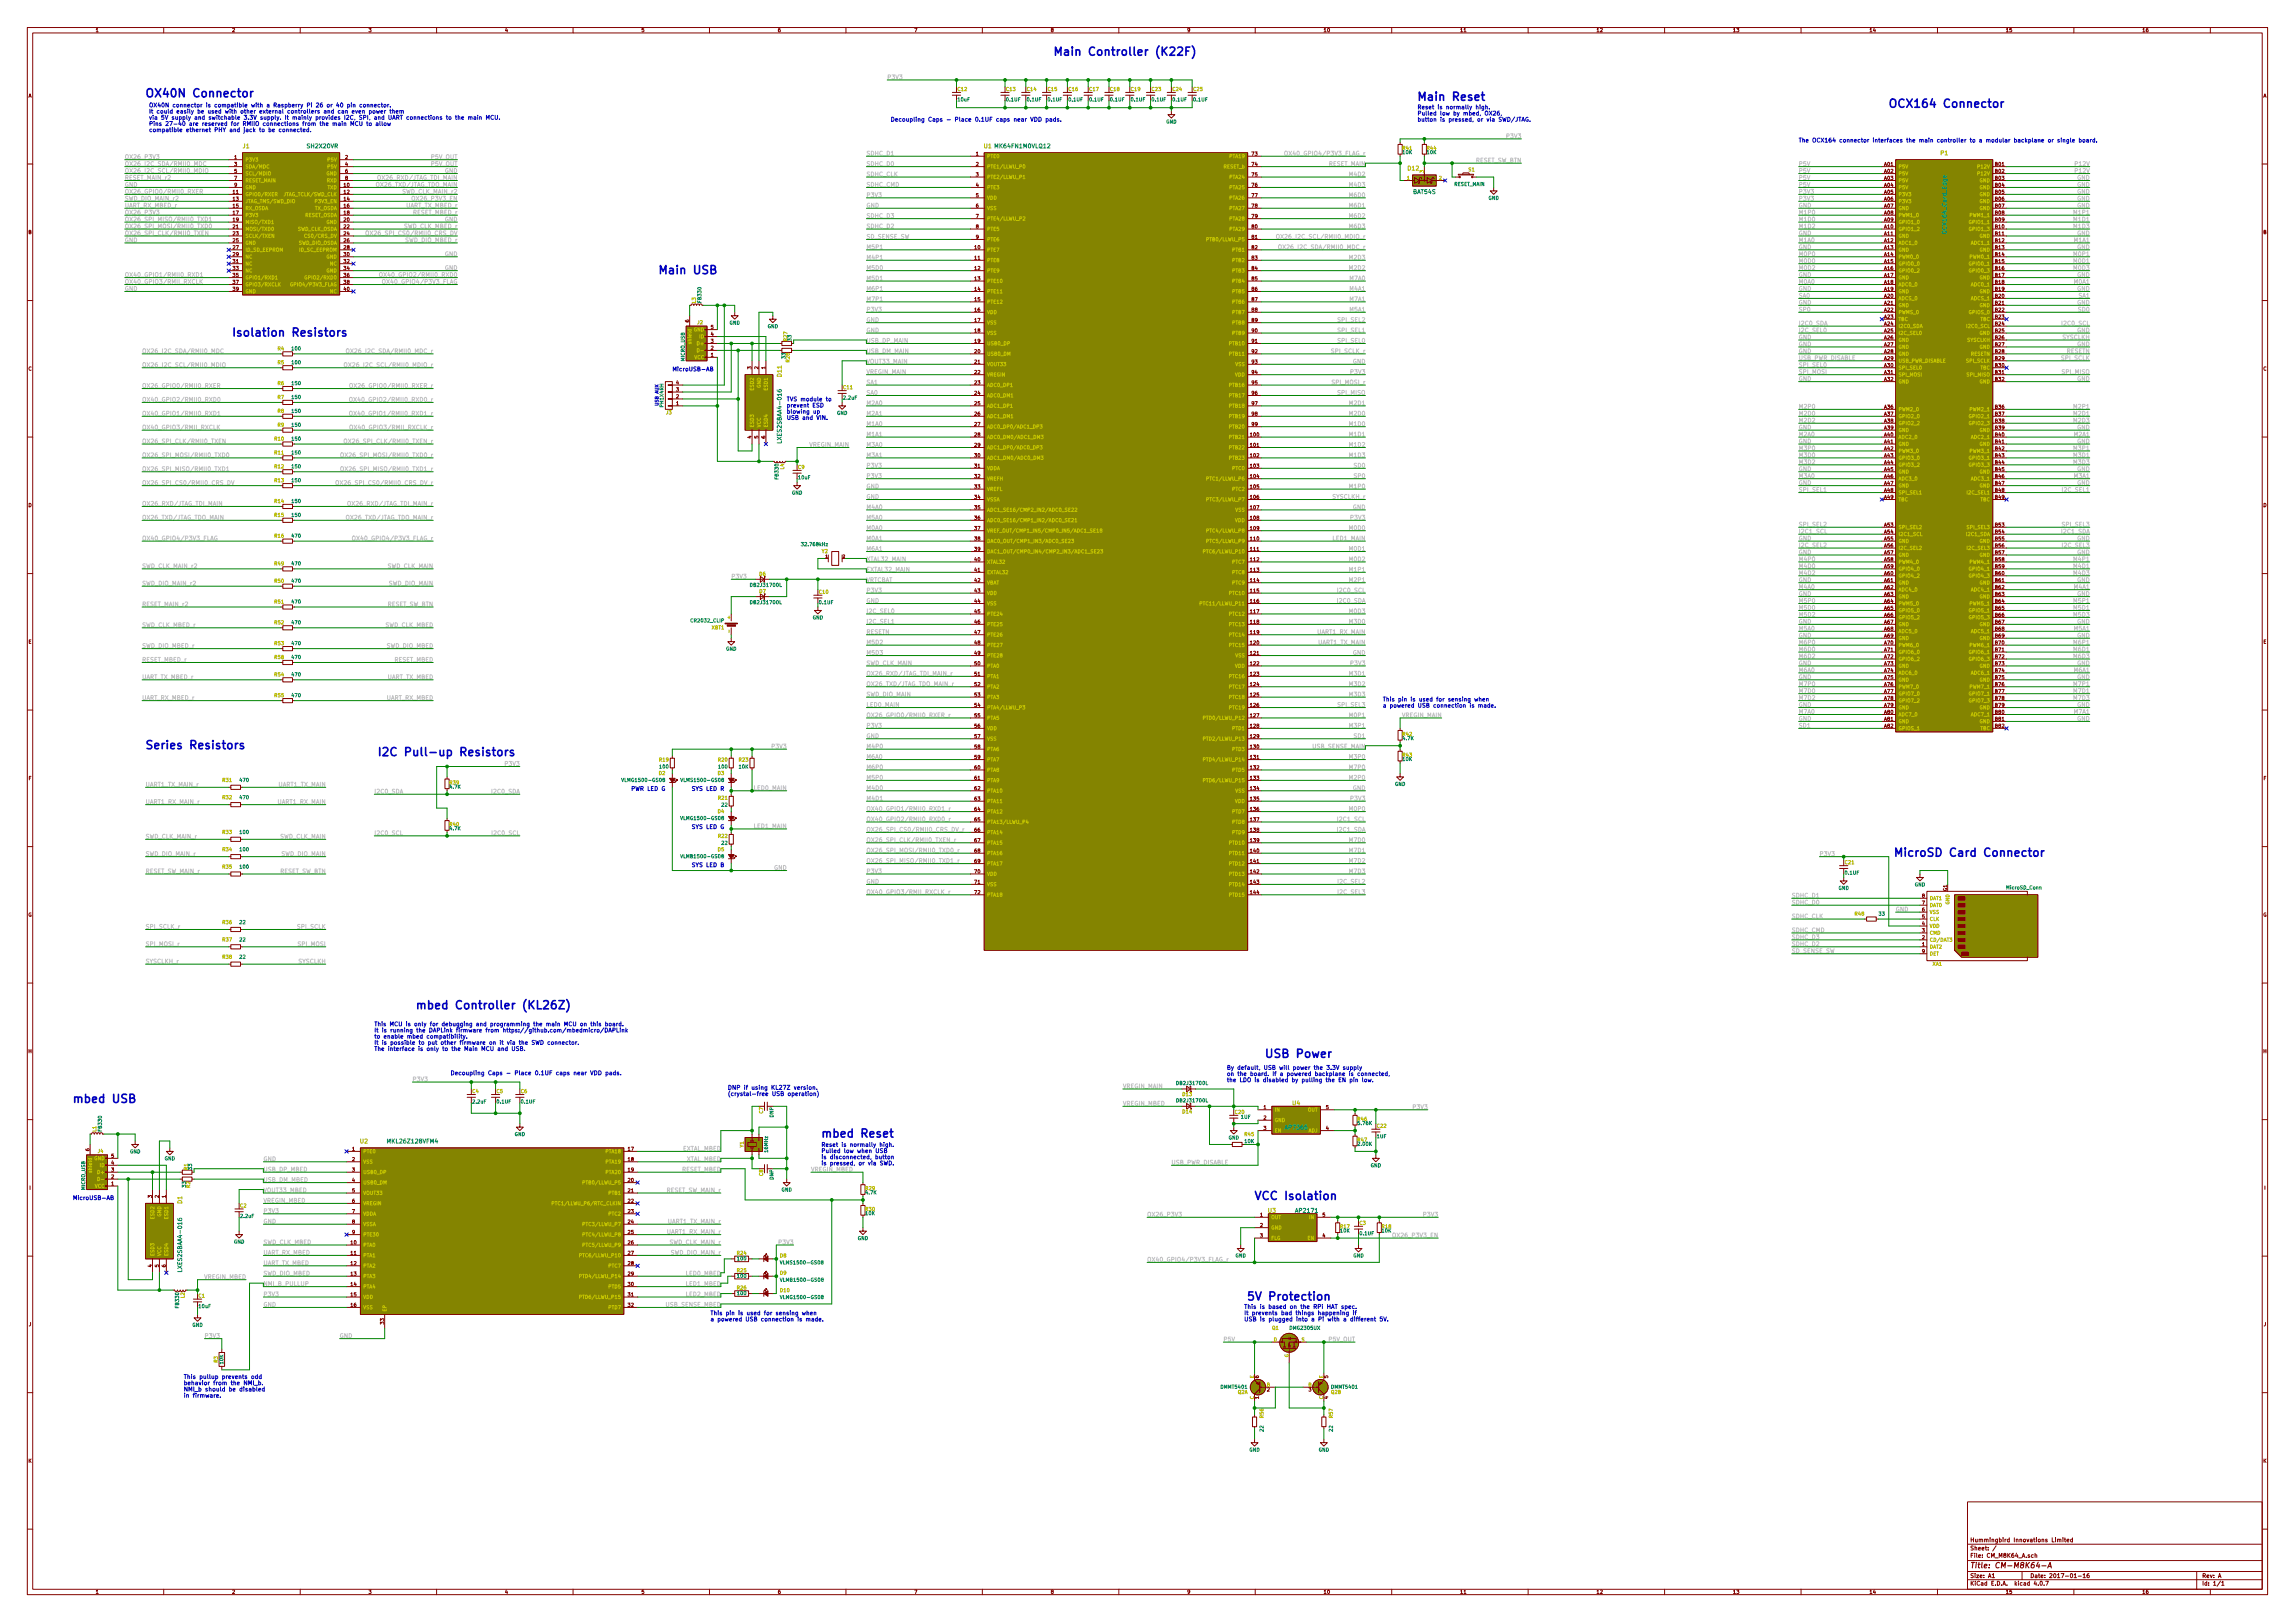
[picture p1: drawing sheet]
<svg xmlns="http://www.w3.org/2000/svg" width="841mm" height="594mm" viewBox="0 0 841 594" stroke-linecap="round" stroke-linejoin="round" font-family="sans-serif">
<g fill="none" stroke="#840000" stroke-width=".37">
<path d="M10 10.1h821v574h-821zM12 12.1h817v570h-817zM35.3 10.7l.3-.3v1.3M35.3 11.7h.7M60 10.1v2M85.2 10.5l.5-.1 .3 .3-.8 1h.8M110 10.1v2M135.2 10.4h.8l-.4 .4 .4 .3-.1 .4h-.7M160 10.1v2M185.5 10.3l-.3 .9h.8M185.9 10.8v.9M210 10.1v2"/>
<path d="M235.9 10.4h-.6v.6l.6-.1 .1 .5-.3 .3-.4-.2M260 10.1v2M285.9 10.4l-.6 .3-.1 .7 .3 .3 .4-.2v-.6l-.7 .2M310 10.1v2M335.2 10.4h.8l-.5 1.3M360 10.1v2M385.5 10.9l-.3-.2 .3-.3h.4v.4a.5 .5 0 0 0-.5 .2 .5 .5 0 0 0 0 .6l.6-.2-.3-.5M410 10.1v2M436 10.9l-.6 .2-.1-.6 .7 .1-.2 .9-.4 .2M460 10.1v2M485.2 10.7l.4-.3v1.3M485.2 11.7h.8"/>
<path d="M486.7 10.4h.1a.59 .59 0 0 1 .5 .6 .59 .59 0 0 1-.7 .5zM510 10.1v2M535.3 10.7l.3-.3v1.3M535.3 11.7h.7M536.5 10.7l.4-.3v1.3M536.5 11.7h.7M560 10.1v2M585.2 10.7l.4-.3v1.3M585.2 11.7h.8M586.5 10.5l.5-.1 .2 .3-.8 1h.8M610 10.1v2M635.3 10.7l.3-.3v1.3"/>
<path d="M635.3 11.7h.7M636.4 10.4h.8l-.4 .4 .4 .3v.4h-.8M660 10.1v2M685.3 10.7l.3-.3v1.3M685.3 11.7h.7M686.8 10.3l-.3 .9h.8M687.1 10.8v.9M710 10.1v2M735.3 10.7l.3-.3v1.3M735.3 11.7h.7M737.2 10.4h-.7v.6l.6-.1 .1 .5-.2 .3-.5-.2M760 10.1v2"/>
<path d="M785.3 10.7l.3-.3v1.3M785.3 11.7h.7M787.1 10.4l-.5 .3-.1 .7 .2 .3 .5-.2-.1-.6-.6 .2M810 10.1v2M10.6 35.7l.4-1.3 .4 1.3M10.7 35.3h.6M349 34.9h3M349 33.9h3M350.5 31.8v2.1M350.5 34.9v2M366.8 34.9h3M366.8 33.9h3"/>
<path d="M368.3 31.8v2.1M368.3 34.9v2M374.4 34.9h3M374.4 33.9h3M375.9 31.8v2.1M375.9 34.9v2M382 34.9h3.1M382 33.9h3.1M383.5 31.8v2.1M383.5 34.9v2M389.6 34.9h3.1M389.6 33.9h3.1"/>
<path d="M391.2 31.8v2.1M391.2 34.9v2M397.3 34.9h3M397.3 33.9h3M398.8 31.8v2.1M398.8 34.9v2M404.9 34.9h3M404.9 33.9h3M406.4 31.8v2.1M406.4 34.9v2M412.5 34.9h3M412.5 33.9h3"/>
<path d="M414 31.8v2.1M414 34.9v2M420.1 34.9h3.1M420.1 33.9h3.1M421.6 31.8v2.1M421.6 34.9v2M427.7 34.9h3.1M427.7 33.9h3.1M429.3 31.8v2.1M429.3 34.9v2M435.4 34.9h3M435.4 33.9h3"/>
<path d="M436.9 31.8v2.1M436.9 34.9v2M829.6 35.7l.4-1.3 .4 1.3M829.7 35.3h.6M83.8 58.5h5.1M85.9 59.5h.8l-.4 .4 .4 .1v.6h-.8M86 57.3l.4-.4v1.3M86 58.2h.7M88.9 56h35.6v52h-35.6zM124.5 58.5h5M126.6 57l.5-.1 .3 .4-.8 .9h.8M126.9 59.4l-.3 .9h.8"/>
<path d="M127.2 59.9v.8M355.6 57.2h5.1M357.8 56l.3-.4v1.3M357.8 59.6l.5-.1 .2 .3-.8 .9h.8M357.8 56.9h.7M360.7 56h96.5v292.1h-96.5zM429.3 40.7v1.3h1.2l-1.2 1.3-1.3-1.3h1.3M457.2 57.2h5.1M458.7 55.6h.8l-.5 1.3M458.7 59.5h.8l-.5 1.2M459.9 55.6h.8l-.4 .5 .4 .1v.6h-.8M460.3 59.4l-.3 .9h.8"/>
<path d="M460.6 59.9v.8M512.3 52.9h1.5v3.6h-1.5zM513.1 52.1v.8M513.1 56.5v.7M521.2 52.9h1.5v3.6h-1.5zM522 52.1v.8M522 56.5v.7M691.8 59.6l.2-.1a.58 .58 0 0 1 .5 .6 .58 .58 0 0 1-.7 .5zM693 59.8l.3-.3v1.2M694.7 58.5h35.5v209.5h-35.5zM732.6 59.6l.1-.1a.58 .58 0 0 1 .5 .6 .58 .58 0 0 1-.6 .5zM733.7 59.8l.3-.3v1.2"/>
<path d="M10 60.1h2M83.8 61h5.1M83.8 63.6h5.1M83.8 66.1h5.1M83.8 68.7h5.1M83.8 71.2h5.1M83.8 73.7h5.1M83.8 76.3h5.1M83.8 78.8h5.1M85.4 70l.4-.4v1.3M85.4 72.5l.4-.3v1.2M85.4 75.1l.4-.4v1.3"/>
<path d="M85.4 77.6l.4-.4v1.3M85.4 70.9h.7M85.4 73.4h.7M85.4 76h.7M85.4 78.5h.7M85.9 64.5h.9l-.6 1.3M86.5 72.2h.8l-.4 .4 .4 .1v.6h-.8M86.5 77.2h.9l-.6 1.3M86.6 70l.4-.4v1.3M86.6 70.9h.7M86.7 62h-.6l-.1 .6h.7v.5h-.7M86.7 67.6l-.6 .2v-.6l.6 .1v.7l-.6 .3"/>
<path d="M87.3 74.7h-.6l-.1 .6h.7v.5h-.7M124.5 61h5M124.5 63.6h5M124.5 66.1h5M124.5 68.7h5M124.5 71.2h5M124.5 73.7h5M124.5 76.3h5M124.5 78.8h5M126 67.4l.4-.3v1.2M126 79.9l.5-.1 .2 .3-.7 .9h.7M126 70l.4-.4v1.3"/>
<path d="M126 72.5l.4-.3v1.2M126 75.1l.4-.4v1.3M126 77.6l.4-.4v1.3M126 68.3h.7M126 70.9h.7M126 73.4h.7M126 76h.7M126 78.5h.7M126.9 65.1l-.3-.3 .3-.3 .4 .1v.3a.51 .51 0 0 0-.6 .2 .51 .51 0 0 0 0 .6h.6l-.2-.6M127.2 62l-.5 .3-.1 .7 .3 .3 .4-.2-.1-.6-.6 .2M127.3 69.7l.4-.1 .3 .4-.8 .9h.8M127.4 67.2l.1-.1a.58 .58 0 0 1 .5 .6 .58 .58 0 0 1-.6 .5z"/>
<path d="M127.4 79.9l.1-.1a.58 .58 0 0 1 .5 .6 .58 .58 0 0 1-.6 .5zM127.5 77.8l-.2-.3 .2-.3 .4 .1v.3a.51 .51 0 0 0-.6 .2 .51 .51 0 0 0 .1 .6h.5l-.2-.6M127.5 72.1l-.2 .9h.7M127.8 74.7l-.5 .3v.7l.2 .3 .4-.2-.1-.6-.5 .2M127.8 72.6v.8M355.6 61h5.1M355.6 68.7h5.1M355.6 76.3h5.1M355.6 64.8h5.1M355.6 72.5h5.1M357.7 63.3h.8l-.4 .5 .3 .1v.5h-.7M357.7 78.5h.8l-.5 1.3"/>
<path d="M358.1 67l-.3 .9h.7M358.4 74.7l-.6 .3v.7l.2 .3 .4-.2v-.6l-.6 .2M358.4 67.5v.8M358.4 70.9h-.6v.6h.6v.5h-.6M457.2 61h5.1M457.2 68.7h5.1M457.2 76.3h5.1M457.2 64.8h5.1M457.2 72.5h5.1M458.7 63.3h.8l-.5 1.2M458.7 67.1h.8l-.5 1.2M458.7 70.9h.8l-.5 1.3"/>
<path d="M458.7 74.7h.8l-.5 1.3M458.7 78.5h.8l-.5 1.3M459.9 70.9h.9l-.6 1.3M460.2 75.2l-.2-.2 .2-.3 .5 .1v.3a.51 .51 0 0 0-.6 .2 .51 .51 0 0 0 0 .6l.6-.1-.2-.6M460.6 67.1l-.6 .3v.7l.2 .2 .5-.1-.1-.6-.6 .2M460.7 63.3h-.7v.6h.7v.5h-.7M460.7 79l-.6 .2-.1-.6 .7 .1v.8l-.6 .3M514.3 66.1h4.1M518.4 65.1l1.8 1-1.8 1zM520.2 66.1h2.8M521 65.6v-.5h-.8v2h-.5v-.2M522 64.1h4.3v4h-8.6v-4h4.3v2"/>
<path d="M522 61v3.8M523 65.1l1.8 1-1.8 1zM524.8 66.1h4.8M525.5 65.6v-.5h-.7v2h-.5v-.2M533.4 64.8h1.3M534.4 63.8h5.6v.3h-5.6zM535.9 63.8l.3-.5h2l.3 .5M539.7 64.8h1.3M547.4 68.7v1.2h1.2l-1.2 1.3-1.3-1.3h1.3M689.6 61h5.1M689.6 63.6h5.1M689.6 66.1h5.1"/>
<path d="M689.6 68.7h5.1M689.6 71.2h5.1M689.6 73.7h5.1M689.6 76.3h5.1M689.6 78.8h5.1M690.5 60.7l.4-1.2 .5 1.2M690.5 63.3l.4-1.3 .5 1.3M690.5 65.8l.4-1.3 .5 1.3M690.5 68.3l.4-1.2 .5 1.2M690.5 70.9l.4-1.3 .5 1.3M690.5 73.4l.4-1.2 .5 1.2M690.5 76l.4-1.3 .5 1.3"/>
<path d="M690.5 78.5l.4-1.3 .5 1.3M690.7 60.3h.5M690.7 62.9h.5M690.7 65.4h.5M690.7 68h.5M690.7 70.5h.5M690.7 73h.5M690.7 75.6h.5M690.7 78.1h.5M691.8 62.1l.2-.1a.58 .58 0 0 1 .5 .7 .58 .58 0 0 1-.7 .4zM691.8 64.6l.2-.1a.58 .58 0 0 1 .5 .7 .58 .58 0 0 1-.7 .5zM691.8 67.2l.2-.1a.58 .58 0 0 1 .5 .6 .58 .58 0 0 1-.7 .5z"/>
<path d="M691.8 69.7l.2-.1a.58 .58 0 0 1 .5 .7 .58 .58 0 0 1-.7 .5zM691.8 72.3l.2-.1a.58 .58 0 0 1 .5 .6 .58 .58 0 0 1-.7 .5zM691.8 74.8l.2-.1a.58 .58 0 0 1 .5 .7 .58 .58 0 0 1-.7 .4zM691.8 77.3l.2-.1a.58 .58 0 0 1 .5 .7 .58 .58 0 0 1-.7 .5zM691.8 79.9l.2-.1a.58 .58 0 0 1 .5 .6 .58 .58 0 0 1-.7 .5zM692.9 64.5h.8l-.5 .5 .4 .1v.6h-.7M692.9 74.7h.8l-.5 1.3M693 62.1l.4-.1 .3 .4-.8 .9h.8M693 60.7h.7M693.2 77.8l-.2-.3 .2-.3 .4 .1v.3a.51 .51 0 0 0-.5 .2 .51 .51 0 0 0 0 .6h.5l-.2-.6M693.2 67l-.2 .9h.7M693.5 72.2l-.5 .3v.7l.2 .2 .4-.1-.1-.6-.5 .2"/>
<path d="M693.5 67.5v.8M693.6 69.6h-.6v.6h.6v.6h-.6M730.2 61h5.1M730.2 63.6h5.1M730.2 66.1h5.1M730.2 68.7h5.1M730.2 71.2h5.1M730.2 73.7h5.1M730.2 76.3h5.1M730.2 78.8h5.1M731.2 60l.7-.1v-.3l-.7-.1v1.2h.5l.3-.4-.3-.3M731.2 62.6l.7-.1v-.4l-.7-.1v1.3h.5l.3-.5-.3-.2"/>
<path d="M731.2 65.1l.7-.1v-.4l-.7-.1v1.3h.5l.3-.4-.3-.3M731.2 67.7l.7-.1v-.4l-.7-.1v1.2h.5l.3-.4-.3-.2M731.2 70.2l.7-.1v-.4l-.7-.1v1.3h.5l.3-.4-.3-.3M731.2 72.7l.7-.1v-.3l-.7-.1v1.2h.5l.3-.4-.3-.3M731.2 75.3l.7-.1v-.4l-.7-.1v1.3h.5l.3-.5-.3-.2M731.2 77.8l.7-.1v-.4l-.7-.1v1.3h.5l.3-.4-.3-.3M732.6 62.1l.1-.1a.58 .58 0 0 1 .5 .7 .58 .58 0 0 1-.6 .4zM732.6 64.6l.1-.1a.58 .58 0 0 1 .5 .7 .58 .58 0 0 1-.6 .5zM732.6 67.2l.1-.1a.58 .58 0 0 1 .5 .6 .58 .58 0 0 1-.6 .5zM732.6 69.7l.1-.1a.58 .58 0 0 1 .5 .7 .58 .58 0 0 1-.6 .5zM732.6 72.3l.1-.1a.58 .58 0 0 1 .5 .6 .58 .58 0 0 1-.6 .5zM732.6 74.8l.1-.1a.58 .58 0 0 1 .5 .7 .58 .58 0 0 1-.6 .4z"/>
<path d="M732.6 77.3l.1-.1a.58 .58 0 0 1 .5 .7 .58 .58 0 0 1-.6 .5zM732.6 79.9l.1-.1a.58 .58 0 0 1 .5 .6 .58 .58 0 0 1-.6 .5zM733.6 64.5h.8l-.4 .5 .3 .1v.6h-.7M733.6 74.7h.8l-.5 1.3M733.7 62.1l.5-.1 .2 .4-.8 .9h.8M733.7 60.7h.7M733.9 77.8l-.2-.3 .2-.3 .4 .1v.3a.51 .51 0 0 0-.5 .2 .51 .51 0 0 0 0 .6h.5l-.1-.6M734 67l-.3 .9h.7M734.3 72.2l-.6 .3v.7l.2 .2 .4-.1v-.6l-.6 .2M734.3 67.5v.8M734.3 69.6h-.6v.6h.6v.6h-.6M829 60.1h2"/>
<path d="M10.7 85l.5-.1 .1-.4-.6-.1v1.2h.5l.2-.4-.3-.2M83.8 83.9h5.1M83.8 86.4h5.1M83.8 89h5.1M83.8 91.5h5.1M83.8 94.1h5.1M83.8 96.6h5.1M83.8 99.1h5.1M83.8 81.4h5.1M85.3 95h.8l-.4 .5 .4 .1v.6h-.8M85.3 97.6h.8l-.4 .4 .4 .1v.6h-.8M85.4 82.4l.5-.1 .2 .4-.8 .9h.8"/>
<path d="M85.4 85l.5-.1 .2 .3-.8 .9h.8M85.4 87.5l.5-.1 .2 .4-.8 .9h.8M85.4 90l.5-.1 .2 .4-.8 .9h.8M85.4 80.1l.4-.3v1.2M85.4 92.6l.5-.1 .2 .3-.8 .9h.8M85.4 81h.7M86.5 84.9h.8l-.4 .4 .4 .1v.6h-.8M86.5 97.6h.8l-.4 .4 .4 .1v.6h-.8M86.5 89.9h.9l-.6 1.3M86.6 82.7l.4-.4v1.3M86.6 95.4l.4-.4v1.3M86.6 83.6h.7"/>
<path d="M86.6 96.3h.7M87.3 87.4h-.6l-.1 .6h.7v.5h-.7M87.3 80.3l-.6 .2v-.6l.6 .1v.7l-.6 .3M87.3 93l-.6 .2v-.6l.6 .1v.7l-.6 .3M124.5 83.9h5M124.5 86.4h5M124.5 89h5M124.5 91.5h5M124.5 94.1h5M124.5 96.6h5M124.5 99.1h5M124.5 81.4h5"/>
<path d="M126 92.5h.7l-.4 .5 .4 .1v.5h-.7M126 95h.7l-.4 .5 .4 .1v.6h-.7M126 97.6h.7l-.4 .4 .4 .1v.6h-.7M126 82.4l.5-.1 .2 .4-.7 .9h.7M126 85l.5-.1 .2 .3-.7 .9h.7M126 87.5l.5-.1 .2 .4-.7 .9h.7M126 90l.5-.1 .2 .4-.7 .9h.7M127.3 82.4l.4-.1 .3 .4-.8 .9h.8M127.3 95.1l.4-.1 .3 .4-.8 .9h.8M127.4 92.6l.1-.1a.58 .58 0 0 1 .5 .6 .58 .58 0 0 1-.6 .5zM127.5 90.5l-.2-.3 .2-.3 .4 .1v.3a.51 .51 0 0 0-.6 .2 .51 .51 0 0 0 .1 .6h.5l-.2-.6M127.5 84.8l-.2 .9h.7"/>
<path d="M127.5 97.5l-.2 .9h.7M127.8 87.4l-.5 .3v.7l.2 .3 .4-.2-.1-.6-.5 .2M127.8 85.3v.8M127.8 98v.8M355.6 83.9h5.1M355.6 91.5h5.1M355.6 99.1h5.1M355.6 80.1h5.1M355.6 87.7h5.1M355.6 95.3h5.1M357.2 90.3l.3-.4v1.3M357.2 94.1l.3-.4v1.3"/>
<path d="M357.2 97.9l.3-.3v1.2M357.2 91.2h.7M357.2 98.8h.7M357.2 95h.7M358 82.9l-.2-.3 .2-.3 .4 .1v.3a.51 .51 0 0 0-.5 .2 .51 .51 0 0 0 0 .6h.5l-.1-.6M358.4 94.1l.3-.4v1.3M358.4 97.7l.5-.1 .2 .3-.8 .9h.8M358.4 95h.7M358.5 86.7l-.6 .1-.1-.6 .7 .2-.1 .7-.5 .3M358.5 90l.2-.1a.58 .58 0 0 1 .4 .7 .58 .58 0 0 1-.6 .5zM457.2 83.9h5.1M457.2 91.5h5.1"/>
<path d="M457.2 99.1h5.1M457.2 80.1h5.1M457.2 87.7h5.1M457.2 95.3h5.1M459 82.9l-.2-.3 .2-.3 .4 .1v.3a.51 .51 0 0 0-.5 .2 .51 .51 0 0 0 0 .6h.5l-.1-.6M459 86.7l-.2-.3 .2-.3 .4 .1v.3a.51 .51 0 0 0-.5 .2 .51 .51 0 0 0 0 .6h.5l-.1-.6M459 90.5l-.2-.3 .2-.3 .4 .1v.3a.51 .51 0 0 0-.5 .2 .51 .51 0 0 0 0 .6h.5l-.1-.6M459 94.3l-.2-.2 .2-.4 .4 .2v.3a.51 .51 0 0 0-.5 .1 .51 .51 0 0 0 0 .6h.5l-.1-.6M459 98.1l-.2-.2 .2-.3 .4 .1v.3a.51 .51 0 0 0-.5 .2 .51 .51 0 0 0 0 .6l.5-.1-.1-.6M459.9 93.7h.8l-.4 .5 .4 .1v.6h-.8M460 86.5l.3-.4v1.3M460 90l.5-.1 .2 .4-.8 .9h.8"/>
<path d="M460 87.4h.7M460.1 82.4l.2-.1a.58 .58 0 0 1 .4 .7 .58 .58 0 0 1-.6 .5zM460.3 97.5l-.3 .9h.8M460.6 98v.8M689.6 83.9h5.1M689.6 86.4h5.1M689.6 89h5.1M689.6 91.5h5.1M689.6 94.1h5.1M689.6 96.6h5.1M689.6 99.1h5.1M689.6 81.4h5.1"/>
<path d="M690.5 83.6l.4-1.3 .5 1.3M690.5 86.1l.4-1.2 .5 1.2M690.5 88.7l.4-1.3 .5 1.3M690.5 91.2l.4-1.3 .5 1.3M690.5 93.7l.4-1.2 .5 1.2M690.5 96.3l.4-1.3 .5 1.3M690.5 98.8l.4-1.2 .5 1.2M690.5 81l.4-1.2 .5 1.2M690.7 83.2h.5M690.7 85.7h.5M690.7 88.3h.5M690.7 90.8h.5"/>
<path d="M690.7 93.4h.5M690.7 95.9h.5M690.7 98.4h.5M690.7 80.7h.5M691.7 82.7l.4-.4v1.3M691.7 85.2l.4-.3v1.2M691.7 87.8l.4-.4v1.3M691.7 90.3l.4-.4v1.3M691.7 92.8l.4-.3v1.2M691.7 95.4l.4-.4v1.3M691.7 97.9l.4-.3v1.2M691.7 83.6h.8"/>
<path d="M691.7 86.1h.8M691.7 88.7h.8M691.7 91.2h.8M691.7 93.7h.8M691.7 96.3h.8M691.7 98.8h.8M692.9 89.9h.8l-.5 .5 .4 .1v.6h-.7M693 85.2l.3-.3v1.2M693 87.5l.4-.1 .3 .4-.8 .9h.8M693 86.1h.7M693.1 82.4l.1-.1a.58 .58 0 0 1 .5 .7 .58 .58 0 0 1-.6 .5zM693.2 92.4l-.2 .9h.7"/>
<path d="M693.5 97.6l-.5 .3v.7l.2 .2 .4-.1-.1-.6-.5 .2M693.5 92.9v.8M693.6 95h-.6v.6h.6v.6h-.6M693.7 80.3l-.6 .2-.1-.6 .7 .1-.1 .7-.5 .3M730.2 83.9h5.1M730.2 86.4h5.1M730.2 89h5.1M730.2 91.5h5.1M730.2 94.1h5.1M730.2 96.6h5.1M730.2 99.1h5.1M730.2 81.4h5.1"/>
<path d="M731.2 82.9l.7-.1v-.4l-.7-.1v1.3h.5l.3-.4-.3-.3M731.2 85.4l.7-.1v-.3l-.7-.1v1.2h.5l.3-.4-.3-.3M731.2 88l.7-.1v-.4l-.7-.1v1.3h.5l.3-.5-.3-.2M731.2 90.5l.7-.1v-.4l-.7-.1v1.3h.5l.3-.4-.3-.3M731.2 93.1l.7-.1v-.4l-.7-.1v1.2h.5l.3-.4-.3-.2M731.2 95.6l.7-.1v-.4l-.7-.1v1.3h.5l.3-.4-.3-.3M731.2 98.1l.7-.1v-.3l-.7-.1v1.2h.5l.3-.4-.3-.3M731.2 80.4l.7-.1v-.4l-.7-.1v1.2h.5l.3-.4-.3-.2M732.5 82.7l.3-.4v1.3M732.5 85.2l.3-.3v1.2M732.5 87.8l.3-.4v1.3M732.5 90.3l.3-.4v1.3"/>
<path d="M732.5 92.8l.3-.3v1.2M732.5 95.4l.3-.4v1.3M732.5 97.9l.3-.3v1.2M732.5 83.6h.7M732.5 86.1h.7M732.5 88.7h.7M732.5 91.2h.7M732.5 93.7h.7M732.5 96.3h.7M732.5 98.8h.7M733.6 89.9h.8l-.4 .5 .3 .1v.6h-.7M733.7 85.2l.3-.3v1.2"/>
<path d="M733.7 87.5l.5-.1 .2 .4-.8 .9h.8M733.7 86.1h.7M733.8 82.4l.2-.1a.58 .58 0 0 1 .4 .7 .58 .58 0 0 1-.6 .5zM734 92.4l-.3 .9h.7M734.3 97.6l-.6 .3v.7l.2 .2 .4-.1v-.6l-.6 .2M734.3 92.9v.8M734.3 95h-.6v.6h.6v.6h-.6M734.4 80.3l-.6 .2-.1-.6 .7 .1-.1 .7-.5 .3M829.7 85l.5-.1 .1-.4-.6-.1v1.2h.5l.2-.4-.3-.2M10 110.1h2M83.8 101.7h5.1M83.8 104.2h5.1"/>
<path d="M83.8 106.8h5.1M85.3 100.1h.8l-.4 .5 .4 .1v.5h-.8M85.3 102.6h.8l-.4 .5 .4 .1v.6h-.8M85.3 105.2h.8l-.4 .5 .4 .1v.5h-.8M86.5 102.6h.9l-.6 1.3M87.3 100.1h-.6l-.1 .6h.7v.5h-.7M87.3 105.7l-.6 .2v-.6l.6 .1v.7l-.6 .3M124.5 101.7h5M124.5 104.2h5M124.5 106.8h5M126 100.1h.7l-.4 .5 .4 .1v.5h-.7M126 102.6h.7l-.4 .5 .4 .1v.6h-.7"/>
<path d="M126.3 105.1l-.3 .9h.8M126.6 105.6v.8M127.4 105.3l.1-.1a.58 .58 0 0 1 .5 .6 .58 .58 0 0 1-.6 .5zM127.5 103.2l-.2-.3 .2-.3 .4 .1v.3a.51 .51 0 0 0-.6 .2 .51 .51 0 0 0 .1 .6h.5l-.2-.6M127.8 100.1l-.5 .3v.7l.2 .3 .4-.2-.1-.6-.5 .2M251.2 117.3l.3 .6h.7l.2-.2-.1-.5-.6 .1 .2 .6M251.5 119.5h7.6v12.7h-7.6zM252.7 111.8h.5l.4-.5 .7 .5 .4-.5 .6 .5 .4-.5 .6 .5 .4-.5 .6 .5h.5M252.7 115.6v3.9M261.3 119.1h-.6l-.1 .6h.7v.6h-.7M269.2 114.4v1.2h1.3l-1.3 1.3-1.2-1.3h1.2M283.2 115.6v1.3h1.3l-1.3 1.3-1.3-1.3h1.3"/>
<path d="M355.6 114.4h5.1M355.6 106.8h5.1M355.6 102.9h5.1M355.6 110.6h5.1M355.6 118.2h5.1M357.2 101.7l.3-.3v1.2M357.2 105.5l.3-.3v1.2M357.2 109.3l.3-.3v1.3M357.2 113.2l.3-.4v1.3M357.2 117l.3-.4v1.3M357.2 106.4h.7M357.2 102.6h.7"/>
<path d="M357.2 110.3h.7M357.2 114.1h.7M357.2 117.9h.7M358.3 101.4h.8l-.4 .5 .4 .1v.5h-.8M358.3 116.6h.9l-.6 1.3M358.7 105.1l-.3 .9h.8M359 112.8l-.6 .3v.7l.2 .3 .5-.2-.1-.6-.6 .2M359 105.6v.8M359.1 109h-.7v.6h.7v.5h-.7M457.2 114.4h5.1M457.2 106.8h5.1M457.2 102.9h5.1"/>
<path d="M457.2 110.6h5.1M457.2 118.2h5.1M459 101.9l-.2-.2 .2-.3 .4 .1v.3a.51 .51 0 0 0-.5 .2 .51 .51 0 0 0 0 .6l.5-.1-.1-.6M459 105.7l-.2-.2 .2-.3 .4 .1v.3a.51 .51 0 0 0-.5 .2 .51 .51 0 0 0 0 .6l.5-.1-.1-.6M459 109.5l-.2-.2 .2-.3 .4 .1v.3a.51 .51 0 0 0-.5 .2 .51 .51 0 0 0 0 .6l.5-.1-.1-.6M459 113.3l-.2-.2 .2-.3 .4 .1v.3a.51 .51 0 0 0-.5 .2 .51 .51 0 0 0 0 .6l.5-.1-.1-.6M459 117.1l-.2-.2 .2-.3 .4 .1v.3a.51 .51 0 0 0-.5 .2 .51 .51 0 0 0 0 .6h.5l-.1-.7M459.9 109h.9l-.6 1.3M460.2 113.3l-.2-.2 .2-.3 .5 .1v.3a.51 .51 0 0 0-.6 .2 .51 .51 0 0 0 0 .6l.6-.1-.2-.6M460.6 105.2l-.6 .3v.7l.2 .2 .5-.1-.1-.6-.6 .2M460.7 101.4h-.7v.6h.7v.5h-.7M460.7 117.1l-.6 .2-.1-.6 .7 .1v.8l-.6 .3"/>
<path d="M689.6 109.3h5.1M689.6 111.8h5.1M689.6 114.4h5.1M689.6 116.9h5.1M689.6 119.5h5.1M689.6 101.7h5.1M689.6 104.2h5.1M689.6 106.8h5.1M690.5 109l.4-1.3 .5 1.3M690.5 111.5l.4-1.2 .5 1.2M690.5 114.1l.4-1.3 .5 1.3M690.5 116.6l.4-1.3 .5 1.3"/>
<path d="M690.5 119.1l.4-1.2 .5 1.2M690.5 101.4l.4-1.3 .5 1.3M690.5 103.9l.4-1.3 .5 1.3M690.5 106.4l.4-1.2 .5 1.2M690.7 108.6h.5M690.7 111.1h.5M690.7 113.7h.5M690.7 116.2h.5M690.7 118.8h.5M690.7 101h.5M690.7 103.5h.5M690.7 106.1h.5"/>
<path d="M691.7 107.8l.5-.1 .3 .4-.8 .9h.8M691.7 110.4l.5-.1 .3 .3-.8 .9h.8M691.7 112.9l.5-.1 .3 .4-.8 .9h.8M691.7 115.4l.5-.1 .3 .4-.8 .9h.8M691.7 118l.5-.1 .3 .3-.8 .9h.8M691.7 100.5l.4-.4v1.3M691.7 103l.4-.4v1.3M691.7 105.5l.4-.3v1.2M691.7 101.4h.8M691.7 103.9h.8M691.7 106.4h.8M692.9 115.3h.8l-.5 .5 .4 .1v.6h-.7"/>
<path d="M692.9 100.1h.8l-.5 1.3M693 110.6l.3-.3v1.2M693 112.9l.4-.1 .3 .4-.8 .9h.8M693 111.5h.7M693.1 107.8l.1-.1a.58 .58 0 0 1 .5 .7 .58 .58 0 0 1-.6 .5zM693.2 103.2l-.2-.3 .2-.3 .4 .1v.3a.51 .51 0 0 0-.5 .2 .51 .51 0 0 0 0 .6h.5l-.2-.6M693.2 117.8l-.2 .9h.7M693.5 118.3v.8M693.7 105.7l-.6 .2-.1-.6 .7 .1-.1 .7-.5 .3M730.2 109.3h5.1M730.2 111.8h5.1M730.2 114.4h5.1"/>
<path d="M730.2 116.9h5.1M730.2 119.5h5.1M730.2 101.7h5.1M730.2 104.2h5.1M730.2 106.8h5.1M731.2 108.3l.7-.1v-.4l-.7-.1v1.3h.5l.3-.4-.3-.3M731.2 110.8l.7-.1v-.3l-.7-.1v1.2h.5l.3-.4-.3-.3M731.2 113.4l.7-.1v-.4l-.7-.1v1.3h.5l.3-.5-.3-.2M731.2 115.9l.7-.1v-.4l-.7-.1v1.3h.5l.3-.4-.3-.3M731.2 118.5l.7-.1v-.4l-.7-.1v1.2h.5l.3-.4-.3-.2M731.2 100.7l.7-.1v-.4l-.7-.1v1.3h.5l.3-.5-.3-.2M731.2 103.2l.7-.1v-.4l-.7-.1v1.3h.5l.3-.4-.3-.3"/>
<path d="M731.2 105.8l.7-.1v-.4l-.7-.1v1.2h.5l.3-.4-.3-.2M732.5 107.8l.4-.1 .3 .4-.8 .9h.8M732.5 110.4l.4-.1 .3 .3-.8 .9h.8M732.5 112.9l.4-.1 .3 .4-.8 .9h.8M732.5 115.4l.4-.1 .3 .4-.8 .9h.8M732.5 118l.4-.1 .3 .3-.8 .9h.8M732.5 100.5l.3-.4v1.3M732.5 103l.3-.4v1.3M732.5 105.5l.3-.3v1.2M732.5 101.4h.7M732.5 103.9h.7M732.5 106.4h.7"/>
<path d="M733.6 115.3h.8l-.4 .5 .3 .1v.6h-.7M733.6 100.1h.8l-.5 1.3M733.7 110.6l.3-.3v1.2M733.7 112.9l.5-.1 .2 .4-.8 .9h.8M733.7 111.5h.7M733.8 107.8l.2-.1a.58 .58 0 0 1 .4 .7 .58 .58 0 0 1-.6 .5zM733.9 103.2l-.2-.3 .2-.3 .4 .1v.3a.51 .51 0 0 0-.5 .2 .51 .51 0 0 0 0 .6h.5l-.1-.6M734 117.8l-.3 .9h.7M734.3 118.3v.8M734.4 105.7l-.6 .2-.1-.6 .7 .1-.1 .7-.5 .3M829 110.1h2M11.4 134.5a.58 .58 0 0 0-.8 .5 .58 .58 0 0 0 .8 .5"/>
<path d="M102.9 134.7h.7M102.9 129.6h.7M103.6 128.9h3.6v1.5h-3.6zM103.6 133.9h3.6v1.6h-3.6zM107.2 134.7h.7M107.2 129.6h.7M243.8 139.8h2.6v10.1h-2.6zM248.2 139.4l-.3 .9h.8M248.5 139.9v.8M258.3 130.8h.8v.2h-.8zM258.3 128.2h.8v.3h-.8zM258.3 125.7h.8v.2h-.8z"/>
<path d="M258.3 123.1h.8v.3h-.8zM258.3 120.6h.8v.3h-.8zM259.1 125.8h3.8M259.1 128.3h3.8M259.1 130.9h3.8M259.1 123.3h3.8M259.1 120.7h3.8M260.6 124.2h.7l-.4 .5 .4 .1v.6h-.7M260.6 129.7l.4-.4v1.3M260.6 126.9l.5-.1 .2 .3-.7 .9h.7M260.6 130.6h.7M260.9 121.6l-.3 .9h.8"/>
<path d="M261.2 122.1v.9M273 137.2h10.2v20.4h-10.2zM274 135.1v-.8l.5 .5 .1-.4h.6v.7M275.6 132.2v5M277.8 134.3v.8l-.9-.8-.3 .3 .1 .4M278.1 132.2v5M280.4 134.7h-1.3l.4 .3M280.4 134.3v.7M280.7 132.2v5M285.7 125.8h.8M285.7 128.3h.8M286.5 125h3.6v1.6h-3.6z"/>
<path d="M286.5 127.6h3.6v1.5h-3.6zM290.1 125.8h.7M290.1 128.3h.7M355.6 137.2h5.1M355.6 122h5.1M355.6 129.6h5.1M355.6 125.8h5.1M355.6 133.4h5.1M357.2 128.1l.5-.1 .2 .4-.8 .9h.8M357.2 132l.5-.2 .2 .4-.8 .9h.8M357.2 135.8l.5-.1 .2 .3-.8 .9h.8M357.2 139.6l.5-.1 .2 .3-.8 .9h.8"/>
<path d="M357.2 120.8l.3-.4v1.3M357.2 124.6l.3-.4v1.3M357.2 125.5h.7M357.2 121.7h.7M358.3 139.5h.8l-.4 .5 .4 .1v.5h-.8M358.4 132.2l.3-.4v1.3M358.4 135.8l.5-.1 .2 .3-.8 .9h.8M358.4 133.1h.7M358.5 128.1l.2-.1a.58 .58 0 0 1 .4 .7 .58 .58 0 0 1-.6 .5zM358.6 121l-.2-.3 .2-.3 .5 .1v.3a.51 .51 0 0 0-.6 .2 .51 .51 0 0 0 0 .6h.6l-.2-.6M359.1 124.8l-.6 .1-.1-.6 .7 .2v.7l-.6 .3M457.2 137.2h5.1"/>
<path d="M457.2 122h5.1M457.2 129.6h5.1M457.2 125.8h5.1M457.2 133.4h5.1M459.5 121l-.6 .1-.1-.6 .7 .1-.1 .8-.5 .3M459.5 124.8l-.6 .1-.1-.6 .7 .2-.1 .7-.5 .3M459.5 128.6l-.6 .1-.1-.6 .7 .2-.1 .7-.5 .3M459.5 132.4l-.6 .2-.1-.6 .7 .1-.1 .7-.5 .3M459.5 136.2l-.6 .2-.1-.6 .7 .1-.1 .7-.5 .3M459.9 131.8h.8l-.4 .5 .4 .1v.6h-.8M460 124.6l.3-.4v1.3M460 128.1l.5-.1 .2 .4-.8 .9h.8"/>
<path d="M460 125.5h.7M460.1 120.5l.2-.1a.58 .58 0 0 1 .4 .7 .58 .58 0 0 1-.6 .5zM460.3 135.6l-.3 .9h.8M460.6 136.1v.8M460.7 139.5h-.7v.6h.7v.5h-.7M689.6 134.7h5.1M689.6 137.2h5.1M689.6 139.8h5.1M689.6 122h5.1M689.6 124.5h5.1M689.6 127.1h5.1M689.6 129.6h5.1"/>
<path d="M689.6 132.2h5.1M690.5 134.4l.4-1.3 .5 1.3M690.5 136.9l.4-1.2 .5 1.2M690.5 139.5l.4-1.3 .5 1.3M690.5 121.7l.4-1.3 .5 1.3M690.5 124.2l.4-1.2 .5 1.2M690.5 126.8l.4-1.3 .5 1.3M690.5 129.3l.4-1.3 .5 1.3M690.5 131.8l.4-1.2 .5 1.2M690.7 134h.5M690.7 136.5h.5M690.7 139.1h.5"/>
<path d="M690.7 121.3h.5M690.7 123.8h.5M690.7 126.4h.5M690.7 128.9h.5M690.7 131.5h.5M691.7 133.1h.8l-.5 .5 .4 .1v.6h-.7M691.7 135.7h.8l-.5 .4 .4 .1v.6h-.7M691.7 138.2h.8l-.5 .5 .4 .1v.5h-.7M691.7 120.5l.5-.1 .3 .4-.8 .9h.8M691.7 123.1l.5-.1 .3 .3-.8 .9h.8M691.7 125.6l.5-.1 .3 .4-.8 .9h.8M691.7 128.1l.5-.1 .3 .4-.8 .9h.8"/>
<path d="M691.7 130.7l.5-.1 .3 .3-.8 .9h.8M692.9 125.5h.8l-.5 1.3M693 136l.3-.3v1.2M693 138.3l.4-.1 .3 .4-.8 .9h.8M693 136.9h.7M693.1 133.2l.1-.1a.58 .58 0 0 1 .5 .7 .58 .58 0 0 1-.6 .5zM693.2 128.6l-.2-.3 .2-.3 .4 .1v.3a.51 .51 0 0 0-.5 .2 .51 .51 0 0 0 0 .6h.5l-.2-.6M693.5 123l-.5 .3v.7l.2 .2 .4-.1-.1-.6-.5 .2M693.6 120.4h-.6v.6h.6v.6h-.6M693.7 131.1l-.6 .2-.1-.6 .7 .1-.1 .7-.5 .3M730.2 134.7h5.1M730.2 137.2h5.1"/>
<path d="M730.2 139.8h5.1M730.2 122h5.1M730.2 124.5h5.1M730.2 127.1h5.1M730.2 129.6h5.1M730.2 132.2h5.1M731.2 133.7l.7-.1v-.4l-.7-.1v1.3h.5l.3-.4-.3-.3M731.2 136.2l.7-.1v-.3l-.7-.1v1.2h.5l.3-.4-.3-.3M731.2 138.8l.7-.1v-.4l-.7-.1v1.3h.5l.3-.5-.3-.2M731.2 121l.7-.1v-.4l-.7-.1v1.3h.5l.3-.4-.3-.3M731.2 123.5l.7-.1v-.3l-.7-.1v1.2h.5l.3-.4-.3-.3M731.2 126.1l.7-.1v-.4l-.7-.1v1.3h.5l.3-.5-.3-.2"/>
<path d="M731.2 128.6l.7-.1v-.4l-.7-.1v1.3h.5l.3-.4-.3-.3M731.2 131.2l.7-.1v-.4l-.7-.1v1.2h.5l.3-.4-.3-.2M732.4 133.1h.8l-.5 .5 .4 .1v.6h-.7M732.4 135.7h.8l-.5 .4 .4 .1v.6h-.7M732.4 138.2h.8l-.5 .5 .4 .1v.5h-.7M732.5 120.5l.4-.1 .3 .4-.8 .9h.8M732.5 123.1l.4-.1 .3 .3-.8 .9h.8M732.5 125.6l.4-.1 .3 .4-.8 .9h.8M732.5 128.1l.4-.1 .3 .4-.8 .9h.8M732.5 130.7l.4-.1 .3 .3-.8 .9h.8M733.6 125.5h.8l-.5 1.3M733.7 136l.3-.3v1.2"/>
<path d="M733.7 138.3l.5-.1 .2 .4-.8 .9h.8M733.7 136.9h.7M733.8 133.2l.2-.1a.58 .58 0 0 1 .4 .7 .58 .58 0 0 1-.6 .5zM733.9 128.6l-.2-.3 .2-.3 .4 .1v.3a.51 .51 0 0 0-.5 .2 .51 .51 0 0 0 0 .6h.5l-.1-.6M734.3 123l-.6 .3v.7l.2 .2 .4-.1v-.6l-.6 .2M734.3 120.4h-.6v.6h.6v.6h-.6M734.4 131.1l-.6 .2-.1-.6 .7 .1-.1 .7-.5 .3M830.4 134.5a.58 .58 0 0 0-.8 .5 .58 .58 0 0 0 .8 .5M102.9 152.5h.7M102.9 157.6h.7M102.9 142.3h.7M102.9 147.4h.7"/>
<path d="M103.6 141.6h3.6v1.5h-3.6zM103.6 146.6h3.6v1.6h-3.6zM103.6 151.7h3.6v1.5h-3.6zM103.6 156.8h3.6v1.5h-3.6zM107.2 152.5h.7M107.2 157.6h.7M107.2 142.3h.7M107.2 147.4h.7M244.9 140.9h1.5v.3h-1.5zM244.9 143.5h1.5v.2h-1.5zM244.9 146h1.5v.3h-1.5zM244.9 148.5h1.5v.3h-1.5z"/>
<path d="M246.4 148.7h3.8M246.4 146.1h3.8M246.4 143.6h3.8M246.4 141h3.8M247.9 142h.7l-.4 .5 .4 .1v.6h-.7M247.9 147.4l.4-.3v1.3M247.9 144.7l.5-.2 .2 .4-.7 .9h.7M247.9 148.4h.7M274.4 159.9h.9M274.9 159.7v.7l-1-.2M275.6 157.6v5M276.6 159.8v.6h.5v-.6h.6v.6"/>
<path d="M278.1 157.6v5M279.1 159.9l.3 .5h.7l.3-.2-.2-.4-.6 .1 .2 .5M280.7 157.6v5M307.1 144.1h3M307.1 143.1h3M308.6 147.4v1.3h1.3l-1.3 1.2-1.3-1.2h1.3M308.6 141v2.1M308.6 144.1v2M355.6 152.5h5.1M355.6 148.7h5.1M355.6 141h5.1M355.6 144.9h5.1"/>
<path d="M355.6 156.3h5.1M357.2 143.4l.5-.1 .2 .3-.8 .9h.8M357.2 147.2l.5-.1 .2 .3-.8 1h.8M357.2 151l.5-.1 .2 .4-.8 .9h.8M357.2 154.8l.5-.1 .2 .4-.8 .9h.8M357.2 158.6l.5-.1 .2 .4-.8 .9h.8M358.3 154.7h.9l-.6 1.3M358.6 159.1l-.2-.3 .2-.3 .5 .1v.3a.51 .51 0 0 0-.6 .2 .51 .51 0 0 0 0 .6h.6l-.2-.6M358.7 143.2l-.3 .9h.8M359 150.9l-.6 .3v.7l.2 .3 .5-.2-.1-.6-.6 .2M359 143.7v.8M359.1 147.1h-.7v.6h.7v.5h-.7"/>
<path d="M457.2 152.5h5.1M457.2 148.7h5.1M457.2 141h5.1M457.2 144.9h5.1M457.2 156.3h5.1M458.2 158.9l.3-.4v1.3M458.2 159.8h.7M459.5 140l-.6 .2-.1-.6 .7 .1-.1 .7-.5 .3M459.5 143.8l-.6 .2-.1-.6 .7 .1-.1 .7-.5 .3M459.5 147.6l-.6 .2-.1-.6 .7 .1-.1 .8-.5 .3M459.5 151.4l-.6 .2-.1-.6 .7 .1-.1 .8-.5 .3M459.5 155.2l-.6 .2-.1-.6 .7 .1-.1 .8-.5 .3"/>
<path d="M459.5 158.6l.2-.1a.58 .58 0 0 1 .4 .7 .58 .58 0 0 1-.6 .5zM459.9 147.1h.9l-.6 1.3M460.2 151.4l-.2-.2 .2-.3 .5 .1v.3a.51 .51 0 0 0-.6 .2 .51 .51 0 0 0 0 .6l.6-.1-.2-.6M460.6 143.3l-.6 .3v.7l.2 .2 .5-.1-.1-.6-.6 .2M460.7 155.2l-.6 .2-.1-.6 .7 .1v.8l-.6 .3M460.7 158.6l.2-.1a.58 .58 0 0 1 .5 .7 .58 .58 0 0 1-.7 .5zM689.6 149.9h5.1M689.6 152.5h5.1M689.6 155h5.1M689.6 157.6h5.1M690.5 159.8l.4-1.3 .5 1.3M690.5 149.6l.4-1.2 .5 1.2"/>
<path d="M690.5 152.2l.4-1.3 .5 1.3M690.5 154.7l.4-1.3 .5 1.3M690.5 157.2l.4-1.2 .5 1.2M690.7 159.4h.5M690.7 149.2h.5M690.7 151.8h.5M690.7 154.3h.5M690.7 156.9h.5M691.7 148.4h.8l-.5 .4 .4 .1v.6h-.7M691.7 150.9h.8l-.5 .5 .4 .1v.5h-.7M691.7 153.4h.8l-.5 .5 .4 .1v.6h-.7M691.7 156h.8l-.5 .5 .4 .1v.5h-.7"/>
<path d="M692 158.4l-.3 1h.8M692.3 158.9v.9M692.9 150.9h.8l-.5 1.3M693.1 158.6l.1-.1a.58 .58 0 0 1 .5 .7 .58 .58 0 0 1-.6 .5zM693.2 154l-.2-.3 .2-.3 .4 .1v.3a.51 .51 0 0 0-.5 .2 .51 .51 0 0 0 0 .6h.5l-.2-.6M693.5 148.4l-.5 .3v.7l.2 .2 .4-.1-.1-.6-.5 .2M693.7 156.5l-.6 .2-.1-.6 .7 .1-.1 .7-.5 .3M730.2 149.9h5.1M730.2 152.5h5.1M730.2 155h5.1M730.2 157.6h5.1M731.2 159.1l.7-.1v-.4l-.7-.1v1.3h.5l.3-.4-.3-.3"/>
<path d="M731.2 148.9l.7-.1v-.3l-.7-.1v1.2h.5l.3-.4-.3-.3M731.2 151.5l.7-.1v-.4l-.7-.1v1.3h.5l.3-.5-.3-.2M731.2 154l.7-.1v-.4l-.7-.1v1.3h.5l.3-.4-.3-.3M731.2 156.6l.7-.1v-.4l-.7-.1v1.2h.5l.3-.4-.3-.2M732.4 148.4h.8l-.5 .4 .4 .1v.6h-.7M732.4 150.9h.8l-.5 .5 .4 .1v.5h-.7M732.4 153.4h.8l-.5 .5 .4 .1v.6h-.7M732.4 156h.8l-.5 .5 .4 .1v.5h-.7M732.7 158.4l-.2 1h.7M733 158.9v.9M733.6 150.9h.8l-.5 1.3M733.8 158.6l.2-.1a.58 .58 0 0 1 .4 .7 .58 .58 0 0 1-.6 .5z"/>
<path d="M733.9 154l-.2-.3 .2-.3 .4 .1v.3a.51 .51 0 0 0-.5 .2 .51 .51 0 0 0 0 .6h.5l-.1-.6M734.3 148.4l-.6 .3v.7l.2 .2 .4-.1v-.6l-.6 .2M734.4 156.5l-.6 .2-.1-.6 .7 .1-.1 .7-.5 .3M10 160.1h2M102.9 162.6h.7M102.9 167.7h.7M102.9 172.8h.7M102.9 177.9h.7M103.6 161.9h3.6v1.5h-3.6zM103.6 167h3.6v1.5h-3.6zM103.6 172h3.6v1.6h-3.6zM103.6 177.1h3.6v1.5h-3.6z"/>
<path d="M107.2 162.6h.7M107.2 167.7h.7M107.2 172.8h.7M107.2 177.9h.7M283.2 169h.5l.4 .5 .6-.5 .5 .5 .5-.5 .5 .5 .6-.5 .4 .5 .6-.5h.5M290.6 173.3h3M290.6 172.3h3M292.1 176.6v1.3h1.3l-1.3 1.2-1.3-1.2h1.3M292.1 170.3v2M292.1 173.3v2M355.6 160.1h5.1M355.6 167.7h5.1"/>
<path d="M355.6 175.3h5.1M355.6 171.5h5.1M355.6 179.1h5.1M355.6 163.9h5.1M357.1 166.1h.8l-.4 .5 .3 .1v.6h-.7M357.1 169.9h.8l-.4 .5 .3 .1v.6h-.7M357.1 173.8h.8l-.4 .4 .3 .1v.6h-.7M357.1 177.6h.8l-.4 .5 .3 .1v.5h-.7M357.2 162.4l.5-.1 .2 .4-.8 .9h.8M358.3 177.6h.8l-.4 .5 .4 .1v.5h-.8M358.4 170.3l.3-.4v1.3M358.4 173.9l.5-.1 .2 .3-.8 .9h.8"/>
<path d="M358.4 171.2h.7M358.5 166.2l.2-.1a.58 .58 0 0 1 .4 .7 .58 .58 0 0 1-.6 .5zM359.1 162.9l-.6 .1-.1-.6 .7 .2v.7l-.6 .3M457.2 160.1h5.1M457.2 167.7h5.1M457.2 175.3h5.1M457.2 171.5h5.1M457.2 179.1h5.1M457.2 163.9h5.1M458.2 162.7l.3-.4v1.3M458.2 166.5l.3-.4v1.3M458.2 170.3l.3-.4v1.3"/>
<path d="M458.2 174.1l.3-.3v1.2M458.2 177.9l.3-.3v1.2M458.2 171.2h.7M458.2 163.6h.7M458.2 167.4h.7M458.2 175h.7M458.2 178.8h.7M459.5 162.4l.2-.1a.58 .58 0 0 1 .4 .7 .58 .58 0 0 1-.6 .5zM459.5 166.2l.2-.1a.58 .58 0 0 1 .4 .7 .58 .58 0 0 1-.6 .5zM459.5 170.1l.2-.2a.58 .58 0 0 1 .4 .7 .58 .58 0 0 1-.6 .5zM459.5 173.9l.2-.1a.58 .58 0 0 1 .4 .6 .58 .58 0 0 1-.6 .5zM459.5 177.7l.2-.1a.58 .58 0 0 1 .4 .6 .58 .58 0 0 1-.6 .5z"/>
<path d="M460.5 169.9h.8l-.4 .5 .4 .1v.6h-.8M460.6 162.7l.4-.4v1.3M460.6 166.2l.5-.1 .2 .4-.8 .9h.8M460.6 163.6h.7M460.9 173.7l-.3 .9h.8M461.2 174.2v.8M461.3 177.6h-.6l-.1 .6h.7v.5h-.7M689.6 160.1h5.1M689.6 162.6h5.1M689.6 165.2h5.1M689.6 167.7h5.1M689.6 170.3h5.1"/>
<path d="M689.6 172.8h5.1M689.6 175.3h5.1M689.6 177.9h5.1M690.5 162.3l.4-1.2 .5 1.2M690.5 164.9l.4-1.3 .5 1.3M690.5 167.4l.4-1.3 .5 1.3M690.5 169.9l.4-1.2 .5 1.2M690.5 172.5l.4-1.3 .5 1.3M690.5 175l.4-1.2 .5 1.2M690.5 177.6l.4-1.3 .5 1.3M690.7 161.9h.5M690.7 164.5h.5"/>
<path d="M690.7 167h.5M690.7 169.6h.5M690.7 172.1h.5M690.7 174.6h.5M690.7 177.2h.5M690.7 179.7h.5M692 161l-.3 .9h.8M692 163.5l-.3 .9h.8M692 166.1l-.3 .9h.8M692 168.6l-.3 .9h.8M692 171.1l-.3 1h.8M692 173.7l-.3 .9h.8"/>
<path d="M692 176.2l-.3 .9h.8M692 178.8l-.3 .9h.8M692.3 161.5v.8M692.3 164v.9M692.3 166.5v.9M692.3 169.1v.8M692.3 171.6v.9M692.3 174.2v.8M692.3 176.7v.9M692.3 179.2v.9M692.9 166.1h.8l-.5 .5 .4 .1v.6h-.7M692.9 176.3h.8l-.5 1.3"/>
<path d="M693 161.4l.3-.3v1.2M693 163.7l.4-.1 .3 .4-.8 .9h.8M693 162.3h.7M693.2 179.4l-.2-.3 .2-.3 .4 .1v.3a.51 .51 0 0 0-.5 .2 .51 .51 0 0 0 0 .6h.5l-.2-.6M693.2 168.6l-.2 .9h.7M693.5 173.8l-.5 .3v.7l.2 .2 .4-.1-.1-.6-.5 .2M693.5 169.1v.8M693.6 171.2h-.6v.6h.6v.6h-.6M730.2 160.1h5.1M730.2 162.6h5.1M730.2 165.2h5.1M730.2 167.7h5.1"/>
<path d="M730.2 170.3h5.1M730.2 172.8h5.1M730.2 175.3h5.1M730.2 177.9h5.1M731.2 161.6l.7-.1v-.3l-.7-.1v1.2h.5l.3-.4-.3-.3M731.2 164.2l.7-.1v-.4l-.7-.1v1.3h.5l.3-.5-.3-.2M731.2 166.7l.7-.1v-.4l-.7-.1v1.3h.5l.3-.4-.3-.3M731.2 169.3l.7-.1v-.4l-.7-.1v1.2h.5l.3-.4-.3-.2M731.2 171.8l.7-.1v-.4l-.7-.1v1.3h.5l.3-.4-.3-.3M731.2 174.3l.7-.1v-.3l-.7-.1v1.2h.5l.3-.4-.3-.3M731.2 176.9l.7-.1v-.4l-.7-.1v1.3h.5l.3-.5-.3-.2M731.2 179.4l.7-.1v-.4l-.7-.1v1.3h.5l.3-.4-.3-.3"/>
<path d="M732.7 161l-.2 .9h.7M732.7 163.5l-.2 .9h.7M732.7 166.1l-.2 .9h.7M732.7 168.6l-.2 .9h.7M732.7 171.1l-.2 1h.7M732.7 173.7l-.2 .9h.7M732.7 176.2l-.2 .9h.7M732.7 178.8l-.2 .9h.7M733 161.5v.8M733 164v.9M733 166.5v.9M733 169.1v.8"/>
<path d="M733 171.6v.9M733 174.2v.8M733 176.7v.9M733 179.2v.9M733.6 166.1h.8l-.4 .5 .3 .1v.6h-.7M733.6 176.3h.8l-.5 1.3M733.7 161.4l.3-.3v1.2M733.7 163.7l.5-.1 .2 .4-.8 .9h.8M733.7 162.3h.7M733.9 179.4l-.2-.3 .2-.3 .4 .1v.3a.51 .51 0 0 0-.5 .2 .51 .51 0 0 0 0 .6h.5l-.1-.6M734 168.6l-.3 .9h.7M734.3 173.8l-.6 .3v.7l.2 .2 .4-.1v-.6l-.6 .2"/>
<path d="M734.3 169.1v.8M734.3 171.2h-.6v.6h.6v.6h-.6M829 160.1h2M10.7 184.4a.65 .65 0 0 1 .7 .6 .65 .65 0 0 1-.7 .6zM102.9 198.2h.7M102.9 190.6h.7M102.9 185.5h.7M103.6 184.7h3.6v1.6h-3.6zM103.6 189.8h3.6v1.5h-3.6zM103.6 197.4h3.6v1.6h-3.6zM107.2 198.2h.7M107.2 190.6h.7"/>
<path d="M107.2 185.5h.7M355.6 198.2h5.1M355.6 183h5.1M355.6 186.8h5.1M355.6 190.6h5.1M355.6 194.4h5.1M357.1 181.4h.8l-.4 .5 .3 .1v.5h-.7M357.1 185.2h.8l-.4 .5 .3 .1v.5h-.7M357.1 189h.8l-.4 .5 .3 .1v.5h-.7M357.1 192.8h.8l-.4 .5 .3 .1v.6h-.7M357.1 196.6h.8l-.4 .5 .3 .1v.6h-.7M358.3 192.8h.9l-.6 1.3"/>
<path d="M358.6 197.2l-.2-.3 .2-.3 .5 .1v.3a.51 .51 0 0 0-.6 .2 .51 .51 0 0 0 0 .6h.6l-.2-.6M358.7 181.3l-.3 .9h.8M359 189l-.6 .3v.7l.2 .3 .5-.2-.1-.6-.6 .2M359 181.8v.8M359.1 185.2h-.7v.6h.7v.5h-.7M457.2 198.2h5.1M457.2 183h5.1M457.2 186.8h5.1M457.2 190.6h5.1M457.2 194.4h5.1M458.2 197l.3-.4v1.3M458.2 181.7l.3-.3v1.2"/>
<path d="M458.2 185.5l.3-.3v1.3M458.2 189.4l.3-.4v1.3M458.2 193.2l.3-.4v1.3M458.2 197.9h.7M458.2 182.6h.7M458.2 186.5h.7M458.2 190.3h.7M458.2 194.1h.7M459.4 197l.3-.4v1.3M459.4 197.9h.7M459.5 181.5l.2-.1a.58 .58 0 0 1 .4 .6 .58 .58 0 0 1-.6 .5zM459.5 185.3l.2-.1a.58 .58 0 0 1 .4 .6 .58 .58 0 0 1-.6 .5z"/>
<path d="M459.5 189.1l.2-.1a.58 .58 0 0 1 .4 .7 .58 .58 0 0 1-.6 .4zM459.5 192.9l.2-.1a.58 .58 0 0 1 .4 .7 .58 .58 0 0 1-.6 .5zM460.5 185.2h.9l-.6 1.3M460.7 196.7l.2-.1a.58 .58 0 0 1 .5 .7 .58 .58 0 0 1-.7 .5zM460.8 189.5l-.2-.2 .2-.3 .5 .1v.3a.51 .51 0 0 0-.6 .2 .51 .51 0 0 0 0 .6l.6-.1-.2-.6M461.2 181.4l-.5 .3-.1 .7 .2 .2 .5-.1-.1-.6-.6 .2M461.3 193.3l-.6 .2v-.6l.6 .1v.8l-.6 .3M689.6 193.1h5.1M689.6 195.7h5.1M689.6 198.2h5.1M689.6 180.4h5.1M689.6 183h5.1"/>
<path d="M690.5 192.8l.4-1.3 .5 1.3M690.5 195.3l.4-1.2 .5 1.2M690.5 197.9l.4-1.3 .5 1.3M690.5 180.1l.4-1.3 .5 1.3M690.5 182.6l.4-1.2 .5 1.2M690.7 192.4h.5M690.7 195h.5M690.7 197.5h.5M690.7 182.3h.5M692 181.3l-.3 .9h.8M692.3 181.8v.8M692.4 191.5h-.6l-.1 .6h.7v.6h-.7"/>
<path d="M692.4 194.1h-.6l-.1 .6h.7v.5h-.7M692.4 196.6h-.6l-.1 .6h.7v.6h-.7M692.4 199.2h-.6l-.1 .5h.7v.6h-.7M692.9 191.5h.8l-.5 .5 .4 .1v.6h-.7M693.2 194l-.2 .9h.7M693.5 199.2l-.5 .3v.7l.2 .2 .4-.1-.1-.6-.5 .2M693.5 194.5v.8M693.6 196.6h-.6v.6h.6v.6h-.6M693.7 181.9l-.6 .2-.1-.6 .7 .1-.1 .7-.5 .3M730.2 193.1h5.1M730.2 195.7h5.1M730.2 198.2h5.1"/>
<path d="M730.2 180.4h5.1M730.2 183h5.1M731.2 192.1l.7-.1v-.4l-.7-.1v1.3h.5l.3-.4-.3-.3M731.2 194.7l.7-.1v-.4l-.7-.1v1.2h.5l.3-.4-.3-.2M731.2 197.2l.7-.1v-.4l-.7-.1v1.3h.5l.3-.4-.3-.3M731.2 199.7l.7-.1v-.3l-.7-.1v1.2h.5l.3-.4-.3-.3M731.2 182l.7-.1v-.4l-.7-.1v1.2h.5l.3-.4-.3-.2M732.7 181.3l-.2 .9h.7M733 181.8v.8M733.1 191.5h-.6v.6h.6v.6h-.6M733.1 194.1h-.6v.6h.6v.5h-.6M733.1 196.6h-.6v.6h.6v.6h-.6"/>
<path d="M733.1 199.2h-.6v.5h.6v.6h-.6M733.6 191.5h.8l-.4 .5 .3 .1v.6h-.7M734 194l-.3 .9h.7M734.3 199.2l-.6 .3v.7l.2 .2 .4-.1v-.6l-.6 .2M734.3 194.5v.8M734.3 196.6h-.6v.6h.6v.6h-.6M734.4 181.9l-.6 .2-.1-.6 .7 .1-.1 .7-.5 .3M829.7 184.4a.65 .65 0 0 1 .7 .6 .65 .65 0 0 1-.7 .6zM10 210.1h2M102.9 208.4h.7M102.9 214.7h.7M103.6 207.6h3.6v1.5h-3.6z"/>
<path d="M103.6 213.9h3.6v1.6h-3.6zM107.2 208.4h.7M107.2 214.7h.7M276.9 218.5h5M276.9 212.2h5M278.6 217.5l1.6 1-1.6 1zM278.6 211.1l1.6 1.1-1.6 1zM280.4 217.8l-.2-.3v2l-.3-.2M280.4 211.4l-.2-.3v2.1l-.3-.3M298.2 219h3M298.2 218h3M299.7 216v2"/>
<path d="M299.7 219v2.1M302.3 204.5h1.2M302.6 203.5l.3-.3v1M302.6 204.2h.6M303.5 203.3v2.5M304.8 202h2.5v5.1h-2.5zM308.6 203.3v2.5M308.6 204.5h1.3M309 203.3l.3-.1 .2 .3-.6 .7h.6M355.6 213.4h5.1M355.6 205.8h5.1M355.6 209.6h5.1"/>
<path d="M355.6 217.2h5.1M355.6 202h5.1M357.1 200.4h.8l-.4 .5 .3 .1v.6h-.7M357.5 204.2l-.3 .9h.7M357.5 208l-.3 .9h.7M357.5 211.8l-.3 .9h.7M357.5 215.6l-.3 .9h.7M357.5 219.4l-.3 .9h.7M357.8 204.6v.9M357.8 208.5v.8M357.8 212.3v.8M357.8 216.1v.8"/>
<path d="M357.8 219.9v.8M358.3 215.7h.8l-.4 .5 .4 .1v.5h-.8M358.4 208.4l.3-.4v1.3M358.4 212l.5-.1 .2 .3-.8 .9h.8M358.4 209.3h.7M358.5 204.3l.2-.1a.58 .58 0 0 1 .4 .7 .58 .58 0 0 1-.6 .5zM358.7 219.4l-.3 .9h.8M359 219.9v.8M359.1 201l-.6 .1-.1-.6 .7 .2v.7l-.6 .3M457.2 213.4h5.1M457.2 205.8h5.1M457.2 209.6h5.1"/>
<path d="M457.2 217.2h5.1M457.2 202h5.1M458.2 200.8l.3-.4v1.3M458.2 204.6l.3-.4v1.3M458.2 208.4l.3-.4v1.3M458.2 212.2l.3-.3v1.2M458.2 216l.3-.3v1.2M458.2 219.8l.3-.3v1.2M458.2 213.1h.7M458.2 209.3h.7M458.2 201.7h.7M458.2 205.5h.7"/>
<path d="M458.2 216.9h.7M459.4 200.8l.3-.4v1.3M459.4 204.6l.3-.4v1.3M459.4 208.4l.3-.4v1.3M459.4 212.2l.3-.3v1.2M459.4 216l.3-.3v1.2M459.4 219.8l.3-.3v1.2M459.4 213.1h.7M459.4 209.3h.7M459.4 201.7h.7M459.4 205.5h.7M459.4 216.9h.7"/>
<path d="M460.5 208h.8l-.4 .5 .4 .1v.6h-.8M460.6 200.8l.4-.4v1.3M460.6 204.3l.5-.1 .2 .4-.8 .9h.8M460.6 201.7h.7M460.9 211.8l-.3 .9h.8M461.2 219.5l-.5 .3-.1 .7 .2 .2 .5-.1-.1-.6-.6 .2M461.2 212.3v.8M461.3 215.7h-.6l-.1 .6h.7v.5h-.7M689.6 210.9h5.1M689.6 213.4h5.1M689.6 216h5.1M689.6 218.5h5.1"/>
<path d="M689.6 200.7h5.1M689.6 203.3h5.1M689.6 205.8h5.1M689.6 208.4h5.1M690.5 210.6l.4-1.3 .5 1.3M690.5 213.1l.4-1.2 .5 1.2M690.5 215.7l.4-1.3 .5 1.3M690.5 218.2l.4-1.3 .5 1.3M690.5 200.4l.4-1.2 .5 1.2M690.5 203l.4-1.3 .5 1.3M690.5 205.5l.4-1.3 .5 1.3M690.5 208l.4-1.2 .5 1.2"/>
<path d="M690.7 210.2h.5M690.7 212.7h.5M690.7 215.3h.5M690.7 217.8h.5M690.7 200h.5M690.7 202.6h.5M690.7 205.1h.5M690.7 207.7h.5M692.3 209.3l-.5 .3-.1 .7 .3 .3 .4-.1-.1-.6-.6 .1M692.3 211.9l-.5 .3-.1 .7 .3 .2 .4-.1-.1-.6-.6 .2M692.3 214.4l-.5 .3-.1 .7 .3 .3 .4-.2-.1-.6-.6 .2M692.3 216.9l-.5 .3-.1 .8 .3 .2 .4-.1-.1-.6-.6 .1"/>
<path d="M692.3 219.5l-.5 .3-.1 .7 .3 .2 .4-.1-.1-.6-.6 .2M692.4 201.7h-.6l-.1 .6h.7v.5h-.7M692.4 204.2h-.6l-.1 .6h.7v.6h-.7M692.4 206.8h-.6l-.1 .6h.7v.5h-.7M692.9 216.9h.8l-.5 .5 .4 .1v.6h-.7M692.9 201.7h.8l-.5 1.3M693 212.2l.3-.3v1.2M693 214.5l.4-.1 .3 .4-.8 .9h.8M693 213.1h.7M693.1 209.4l.1-.1a.58 .58 0 0 1 .5 .7 .58 .58 0 0 1-.6 .5zM693.2 204.8l-.2-.3 .2-.3 .4 .1v.3a.51 .51 0 0 0-.5 .2 .51 .51 0 0 0 0 .6h.5l-.2-.6M693.2 219.4l-.2 .9h.7"/>
<path d="M693.5 219.9v.8M693.7 207.3l-.6 .2-.1-.6 .7 .1-.1 .7-.5 .3M730.2 210.9h5.1M730.2 213.4h5.1M730.2 216h5.1M730.2 218.5h5.1M730.2 200.7h5.1M730.2 203.3h5.1M730.2 205.8h5.1M730.2 208.4h5.1M731.2 209.9l.7-.1v-.4l-.7-.1v1.3h.5l.3-.4-.3-.3M731.2 212.4l.7-.1v-.3l-.7-.1v1.2h.5l.3-.4-.3-.3"/>
<path d="M731.2 215l.7-.1v-.4l-.7-.1v1.3h.5l.3-.5-.3-.2M731.2 217.5l.7-.1v-.4l-.7-.1v1.3h.5l.3-.4-.3-.3M731.2 202.3l.7-.1v-.4l-.7-.1v1.3h.5l.3-.5-.3-.2M731.2 204.8l.7-.1v-.4l-.7-.1v1.3h.5l.3-.4-.3-.3M731.2 207.4l.7-.1v-.4l-.7-.1v1.2h.5l.3-.4-.3-.2M733 209.3l-.5 .3v.7l.2 .3 .4-.1-.1-.6-.5 .1M733 211.9l-.5 .3v.7l.2 .2 .4-.1-.1-.6-.5 .2M733 214.4l-.5 .3v.7l.2 .3 .4-.2-.1-.6-.5 .2M733 216.9l-.5 .3v.8l.2 .2 .4-.1-.1-.6-.5 .1M733 219.5l-.5 .3v.7l.2 .2 .4-.1-.1-.6-.5 .2M733.1 201.7h-.6v.6h.6v.5h-.6M733.1 204.2h-.6v.6h.6v.6h-.6"/>
<path d="M733.1 206.8h-.6v.6h.6v.5h-.6M733.6 216.9h.8l-.4 .5 .3 .1v.6h-.7M733.6 201.7h.8l-.5 1.3M733.7 212.2l.3-.3v1.2M733.7 214.5l.5-.1 .2 .4-.8 .9h.8M733.7 213.1h.7M733.8 209.4l.2-.1a.58 .58 0 0 1 .4 .7 .58 .58 0 0 1-.6 .5zM733.9 204.8l-.2-.3 .2-.3 .4 .1v.3a.51 .51 0 0 0-.5 .2 .51 .51 0 0 0 0 .6h.5l-.1-.6M734 219.4l-.3 .9h.7M734.3 219.9v.8M734.4 207.3l-.6 .2-.1-.6 .7 .1-.1 .7-.5 .3M829 210.1h2"/>
<path d="M10.7 235h.5M11.3 234.4h-.6v1.3h.6M102.9 222.3h.7M102.9 229.9h.7M102.9 237.6h.7M103.6 221.6h3.6v1.5h-3.6zM103.6 229.2h3.6v1.5h-3.6zM103.6 236.8h3.6v1.5h-3.6zM107.2 222.3h.7M107.2 229.9h.7M107.2 237.6h.7M268 233.8v1.2h1.2l-1.2 1.3-1.3-1.3h1.3"/>
<path d="M268 224.9v2.5M268 229.9v2.6M299.7 222.3v1.3h1.3l-1.3 1.3-1.3-1.3h1.3M355.6 236.3h5.1M355.6 221.1h5.1M355.6 228.7h5.1M355.6 224.9h5.1M355.6 232.5h5.1M357.5 223.2l-.3 .9h.7M357.5 227l-.3 .9h.7M357.5 230.8l-.3 .9h.7M357.5 234.6l-.3 1h.7"/>
<path d="M357.5 238.5l-.3 .9h.7M357.8 223.7v.9M357.8 227.5v.9M357.8 231.3v.9M357.8 235.1v.9M357.8 238.9v.9M358.3 230.9h.9l-.6 1.3M358.6 235.3l-.2-.3 .2-.3 .5 .1v.3a.51 .51 0 0 0-.6 .2 .51 .51 0 0 0 0 .6h.6l-.2-.6M359 227.1l-.6 .3v.7l.2 .3 .5-.2-.1-.6-.6 .2M359.1 223.3h-.7v.6h.7v.5h-.7M359.1 239.1l-.6 .1-.1-.6 .7 .2v.7l-.6 .3M457.2 236.3h5.1"/>
<path d="M457.2 221.1h5.1M457.2 228.7h5.1M457.2 224.9h5.1M457.2 232.5h5.1M458.2 235.1l.3-.4v1.3M458.2 238.9l.3-.4v1.3M458.2 223.6l.3-.3v1.3M458.2 227.5l.3-.4v1.3M458.2 231.3l.3-.4v1.3M458.2 236h.7M458.2 239.8h.7M458.2 220.7h.7"/>
<path d="M458.2 224.6h.7M458.2 228.4h.7M458.2 232.2h.7M459.4 234.8l.5-.1 .2 .4-.8 .9h.8M459.4 238.6l.5-.1 .2 .4-.8 .9h.8M459.4 223.6l.3-.3v1.3M459.4 227.5l.3-.4v1.3M459.4 231.3l.3-.4v1.3M459.4 220.7h.7M459.4 224.6h.7M459.4 228.4h.7M459.4 232.2h.7"/>
<path d="M460.5 223.3h.9l-.6 1.3M460.6 238.9l.4-.4v1.3M460.6 239.8h.7M460.7 234.8l.2-.1a.58 .58 0 0 1 .5 .7 .58 .58 0 0 1-.7 .5zM460.8 227.6l-.2-.2 .2-.3 .5 .1v.3a.51 .51 0 0 0-.6 .2 .51 .51 0 0 0 0 .6l.6-.1-.2-.6M461.3 231.4l-.6 .2v-.6l.6 .1v.8l-.6 .3M689.6 236.3h5.1M689.6 238.8h5.1M689.6 221.1h5.1M689.6 223.6h5.1M689.6 226.1h5.1M689.6 228.7h5.1"/>
<path d="M689.6 231.2h5.1M689.6 233.8h5.1M690.5 236l.4-1.3 .5 1.3M690.5 238.5l.4-1.2 .5 1.2M690.5 220.7l.4-1.2 .5 1.2M690.5 223.3l.4-1.3 .5 1.3M690.5 225.8l.4-1.2 .5 1.2M690.5 228.4l.4-1.3 .5 1.3M690.5 230.9l.4-1.3 .5 1.3M690.5 233.4l.4-1.2 .5 1.2M690.7 235.6h.5M690.7 238.1h.5"/>
<path d="M690.7 220.4h.5M690.7 222.9h.5M690.7 225.4h.5M690.7 228h.5M690.7 230.5h.5M690.7 233.1h.5M691.7 234.7h.8l-.5 1.3M691.7 237.3h.8l-.5 1.2M691.7 239.8h.8l-.5 1.3M692.3 222l-.5 .3-.1 .7 .3 .3 .4-.1-.1-.6-.6 .1M692.3 224.6l-.5 .3-.1 .7 .3 .2 .4-.1-.1-.6-.6 .2M692.3 227.1l-.5 .3-.1 .7 .3 .3 .4-.2-.1-.6-.6 .2"/>
<path d="M692.3 229.6l-.5 .3-.1 .8 .3 .2 .4-.1-.1-.6-.6 .1M692.3 232.2l-.5 .3-.1 .7 .3 .2 .4-.1-.1-.6-.6 .2M692.9 227.1h.8l-.5 1.3M693 237.6l.3-.3v1.2M693 239.9l.4-.1 .3 .4-.8 .9h.8M693 238.5h.7M693.1 234.8l.1-.1a.58 .58 0 0 1 .5 .7 .58 .58 0 0 1-.6 .5zM693.2 230.2l-.2-.3 .2-.3 .4 .1v.3a.51 .51 0 0 0-.5 .2 .51 .51 0 0 0 0 .6h.5l-.2-.6M693.5 224.6l-.5 .3v.7l.2 .2 .4-.1-.1-.6-.5 .2M693.6 222h-.6v.6h.6v.6h-.6M693.7 232.7l-.6 .2-.1-.6 .7 .1-.1 .7-.5 .3M730.2 236.3h5.1"/>
<path d="M730.2 238.8h5.1M730.2 221.1h5.1M730.2 223.6h5.1M730.2 226.1h5.1M730.2 228.7h5.1M730.2 231.2h5.1M730.2 233.8h5.1M731.2 235.3l.7-.1v-.4l-.7-.1v1.3h.5l.3-.4-.3-.3M731.2 237.8l.7-.1v-.3l-.7-.1v1.2h.5l.3-.4-.3-.3M731.2 220.1l.7-.1v-.4l-.7-.1v1.2h.5l.3-.4-.3-.2M731.2 222.6l.7-.1v-.4l-.7-.1v1.3h.5l.3-.4-.3-.3M731.2 225.1l.7-.1v-.3l-.7-.1v1.2h.5l.3-.4-.3-.3"/>
<path d="M731.2 227.7l.7-.1v-.4l-.7-.1v1.3h.5l.3-.5-.3-.2M731.2 230.2l.7-.1v-.4l-.7-.1v1.3h.5l.3-.4-.3-.3M731.2 232.8l.7-.1v-.4l-.7-.1v1.2h.5l.3-.4-.3-.2M732.4 234.7h.8l-.5 1.3M732.4 237.3h.8l-.5 1.2M732.4 239.8h.8l-.5 1.3M733 222l-.5 .3v.7l.2 .3 .4-.1-.1-.6-.5 .1M733 224.6l-.5 .3v.7l.2 .2 .4-.1-.1-.6-.5 .2M733 227.1l-.5 .3v.7l.2 .3 .4-.2-.1-.6-.5 .2M733 229.6l-.5 .3v.8l.2 .2 .4-.1-.1-.6-.5 .1M733 232.2l-.5 .3v.7l.2 .2 .4-.1-.1-.6-.5 .2M733.6 227.1h.8l-.5 1.3"/>
<path d="M733.7 237.6l.3-.3v1.2M733.7 239.9l.5-.1 .2 .4-.8 .9h.8M733.7 238.5h.7M733.8 234.8l.2-.1a.58 .58 0 0 1 .4 .7 .58 .58 0 0 1-.6 .5zM733.9 230.2l-.2-.3 .2-.3 .4 .1v.3a.51 .51 0 0 0-.5 .2 .51 .51 0 0 0 0 .6h.5l-.1-.6M734.3 224.6l-.6 .3v.7l.2 .2 .4-.1v-.6l-.6 .2M734.3 222h-.6v.6h.6v.6h-.6M734.4 232.7l-.6 .2-.1-.6 .7 .1-.1 .7-.5 .3M829.7 235h.4M830.3 234.4h-.6v1.3h.6M102.9 249h.7M102.9 256.6h.7"/>
<path d="M102.9 242.6h.7M103.6 248.2h3.6v1.6h-3.6zM103.6 255.9h3.6v1.5h-3.6zM103.6 241.9h3.6v1.5h-3.6zM107.2 249h.7M107.2 256.6h.7M107.2 242.6h.7M355.6 243.9h5.1M355.6 251.5h5.1M355.6 259.2h5.1M355.6 247.7h5.1M355.6 255.3h5.1"/>
<path d="M355.6 240.1h5.1M357.8 242.3h-.6v.6h.6v.6h-.6M357.8 246.1h-.6v.6h.6v.6h-.6M357.8 250h-.6v.5h.6v.6h-.6M357.8 253.8h-.6v.6h.6v.5h-.6M357.8 257.6h-.6v.6h.6v.5h-.6M358.3 253.8h.8l-.4 .5 .4 .1v.5h-.8M358.4 246.5l.3-.4v1.3M358.4 250.1l.5-.1 .2 .3-.8 .9h.8M358.4 247.4h.7M358.5 242.4l.2-.1a.58 .58 0 0 1 .4 .7 .58 .58 0 0 1-.6 .5zM358.7 257.5l-.3 .9h.8"/>
<path d="M359 258v.8M457.2 243.9h5.1M457.2 251.5h5.1M457.2 259.2h5.1M457.2 247.7h5.1M457.2 255.3h5.1M457.2 240.1h5.1M458.2 242.7l.3-.4v1.3M458.2 246.5l.3-.4v1.3M458.2 250.3l.3-.3v1.2M458.2 254.1l.3-.3v1.2M458.2 257.9l.3-.3v1.2"/>
<path d="M458.2 247.4h.7M458.2 243.6h.7M458.2 251.2h.7M458.2 255h.7M458.2 258.8h.7M459.4 242.4l.5-.1 .2 .4-.8 .9h.8M459.4 246.3l.5-.2 .2 .4-.8 .9h.8M459.4 250.1l.5-.1 .2 .3-.8 .9h.8M459.4 253.9l.5-.1 .2 .3-.8 .9h.8M459.4 257.7l.5-.1 .2 .3-.8 .9h.8M460.5 246.1h.8l-.4 .5 .4 .1v.6h-.8M460.6 242.4l.5-.1 .2 .4-.8 .9h.8"/>
<path d="M460.9 249.9l-.3 .9h.8M461.2 257.6l-.5 .3-.1 .7 .2 .2 .5-.1-.1-.6-.6 .2M461.2 250.4v.8M461.3 253.8h-.6l-.1 .6h.7v.5h-.7M689.6 241.4h5.1M689.6 243.9h5.1M689.6 246.5h5.1M689.6 249h5.1M689.6 251.5h5.1M689.6 254.1h5.1M689.6 256.6h5.1M689.6 259.2h5.1"/>
<path d="M690.5 241.1l.4-1.3 .5 1.3M690.5 243.6l.4-1.3 .5 1.3M690.5 246.1l.4-1.2 .5 1.2M690.5 248.7l.4-1.3 .5 1.3M690.5 251.2l.4-1.2 .5 1.2M690.5 253.8l.4-1.3 .5 1.3M690.5 256.3l.4-1.3 .5 1.3M690.5 258.8l.4-1.2 .5 1.2M690.7 240.7h.5M690.7 243.2h.5M690.7 245.8h.5M690.7 248.3h.5"/>
<path d="M690.7 250.8h.5M690.7 253.4h.5M690.7 255.9h.5M690.7 258.5h.5M691.7 242.3h.8l-.5 1.3M691.7 244.9h.8l-.5 1.2M691.7 247.4h.8l-.5 1.3M691.7 250h.8l-.5 1.2M691.7 252.5h.8l-.5 1.3M691.7 255h.8l-.5 1.3M691.7 257.6h.8l-.5 1.2M692.9 242.3h.8l-.5 .5 .4 .1v.6h-.7"/>
<path d="M692.9 252.5h.8l-.5 1.3M693.2 255.6l-.2-.3 .2-.3 .4 .1v.3a.51 .51 0 0 0-.5 .2 .51 .51 0 0 0 0 .6h.5l-.2-.6M693.2 244.8l-.2 .9h.7M693.5 250l-.5 .3v.7l.2 .2 .4-.1-.1-.6-.5 .2M693.5 245.3v.8M693.6 247.4h-.6v.6h.6v.6h-.6M693.7 258.1l-.6 .2-.1-.6 .7 .1-.1 .7-.5 .3M730.2 241.4h5.1M730.2 243.9h5.1M730.2 246.5h5.1M730.2 249h5.1M730.2 251.5h5.1"/>
<path d="M730.2 254.1h5.1M730.2 256.6h5.1M730.2 259.2h5.1M731.2 240.4l.7-.1v-.4l-.7-.1v1.3h.5l.3-.5-.3-.2M731.2 242.9l.7-.1v-.4l-.7-.1v1.3h.5l.3-.4-.3-.3M731.2 245.5l.7-.1v-.4l-.7-.1v1.2h.5l.3-.4-.3-.2M731.2 248l.7-.1v-.4l-.7-.1v1.3h.5l.3-.4-.3-.3M731.2 250.5l.7-.1v-.3l-.7-.1v1.2h.5l.3-.4-.3-.3M731.2 253.1l.7-.1v-.4l-.7-.1v1.3h.5l.3-.5-.3-.2M731.2 255.6l.7-.1v-.4l-.7-.1v1.3h.5l.3-.4-.3-.3M731.2 258.2l.7-.1v-.4l-.7-.1v1.2h.5l.3-.4-.3-.2M732.4 242.3h.8l-.5 1.3"/>
<path d="M732.4 244.9h.8l-.5 1.2M732.4 247.4h.8l-.5 1.3M732.4 250h.8l-.5 1.2M732.4 252.5h.8l-.5 1.3M732.4 255h.8l-.5 1.3M732.4 257.6h.8l-.5 1.2M733.6 242.3h.8l-.4 .5 .3 .1v.6h-.7M733.6 252.5h.8l-.5 1.3M733.9 255.6l-.2-.3 .2-.3 .4 .1v.3a.51 .51 0 0 0-.5 .2 .51 .51 0 0 0 0 .6h.5l-.1-.6M734 244.8l-.3 .9h.7M734.3 250l-.6 .3v.7l.2 .2 .4-.1v-.6l-.6 .2M734.3 245.3v.8"/>
<path d="M734.3 247.4h-.6v.6h.6v.6h-.6M734.4 258.1l-.6 .2-.1-.6 .7 .1-.1 .7-.5 .3M10 260.1h2M245.6 277.7h1.5v3.6h-1.5zM246.4 276.9v.8M267.2 277.7h1.5v3.6h-1.5zM268 276.9v.8M274.8 277.7h1.6v3.6h-1.6zM275.6 276.9v.8M355.6 266.8h5.1M355.6 263h5.1M355.6 270.6h5.1"/>
<path d="M355.6 274.4h5.1M355.6 278.2h5.1M357.8 261.4h-.6v.6h.6v.5h-.6M357.8 265.2h-.6v.6h.6v.5h-.6M357.8 269h-.6v.6h.6v.6h-.6M357.8 272.8h-.6v.6h.6v.6h-.6M357.8 276.6h-.6v.6h.6v.6h-.6M358.3 269h.9l-.6 1.3M358.6 273.4l-.2-.3 .2-.3 .5 .1v.3a.51 .51 0 0 0-.6 .2 .51 .51 0 0 0 0 .6h.6l-.2-.6M359 265.2l-.6 .3v.7l.2 .3 .5-.2-.1-.6-.6 .2M359.1 261.4h-.7v.6h.7v.5h-.7M359.1 277.2l-.6 .1-.1-.6 .7 .2v.7l-.6 .3"/>
<path d="M457.2 266.8h5.1M457.2 263h5.1M457.2 270.6h5.1M457.2 274.4h5.1M457.2 278.2h5.1M458.2 273.2l.3-.4v1.3M458.2 277l.3-.4v1.3M458.2 261.7l.3-.3v1.3M458.2 265.6l.3-.4v1.3M458.2 269.4l.3-.4v1.3M458.2 274.1h.7M458.2 277.9h.7"/>
<path d="M458.2 262.7h.7M458.2 266.5h.7M458.2 270.3h.7M459.3 272.8h.8l-.4 .5 .3 .1v.6h-.7M459.3 276.6h.8l-.4 .5 .3 .1v.6h-.7M459.4 261.5l.5-.1 .2 .3-.8 1h.8M459.4 265.3l.5-.1 .2 .4-.8 .9h.8M459.4 269.1l.5-.1 .2 .4-.8 .9h.8M460.5 261.4h.9l-.6 1.3M460.6 277l.4-.4v1.3M460.6 277.9h.7M460.7 272.9l.2-.1a.58 .58 0 0 1 .5 .7 .58 .58 0 0 1-.7 .5z"/>
<path d="M460.8 265.7l-.2-.2 .2-.3 .5 .1v.3a.51 .51 0 0 0-.6 .2 .51 .51 0 0 0 0 .6l.6-.1-.2-.6M461.3 269.5l-.6 .2v-.6l.6 .1v.8l-.6 .3M512.3 275.2h1.5v3.5h-1.5zM512.3 267.5h1.5v3.6h-1.5zM513.1 266.8v.7M513.1 271.1v.8M513.1 274.4v.8M513.1 278.7v.8M689.6 261.7h5.1M689.6 264.2h5.1M689.6 266.8h5.1M690.5 261.4l.4-1.3 .5 1.3"/>
<path d="M690.5 263.9l.4-1.2 .5 1.2M690.5 266.5l.4-1.3 .5 1.3M690.7 261h.5M690.7 263.5h.5M690.7 266.1h.5M692 260.7l-.3-.3 .3-.3 .4 .1v.3a.51 .51 0 0 0-.6 .2 .51 .51 0 0 0 0 .6h.6l-.2-.6M692 263.2l-.3-.2 .3-.3 .4 .1v.3a.51 .51 0 0 0-.6 .2 .51 .51 0 0 0 0 .6l.6-.1-.2-.6M692 265.7l-.3-.2 .3-.3 .4 .1v.3a.51 .51 0 0 0-.6 .2 .51 .51 0 0 0 0 .6l.6-.1-.2-.6M693 263l.3-.3v1.2M693 265.3l.4-.1 .3 .4-.8 .9h.8M693 263.9h.7M693.1 260.2l.1-.1a.58 .58 0 0 1 .5 .7 .58 .58 0 0 1-.6 .5z"/>
<path d="M730.2 261.7h5.1M730.2 264.2h5.1M730.2 266.8h5.1M731.2 260.7l.7-.1v-.4l-.7-.1v1.3h.5l.3-.4-.3-.3M731.2 263.2l.7-.1v-.3l-.7-.1v1.2h.5l.3-.4-.3-.3M731.2 265.8l.7-.1v-.4l-.7-.1v1.3h.5l.3-.5-.3-.2M732.7 260.7l-.2-.3 .2-.3 .4 .1v.3a.51 .51 0 0 0-.5 .2 .51 .51 0 0 0 0 .6h.5l-.2-.6M732.7 263.2l-.2-.2 .2-.3 .4 .1v.3a.51 .51 0 0 0-.5 .2 .51 .51 0 0 0 0 .6l.5-.1-.2-.6M732.7 265.7l-.2-.2 .2-.3 .4 .1v.3a.51 .51 0 0 0-.5 .2 .51 .51 0 0 0 0 .6l.5-.1-.2-.6M733.7 263l.3-.3v1.2M733.7 265.3l.5-.1 .2 .4-.8 .9h.8M733.7 263.9h.7"/>
<path d="M733.8 260.2l.2-.1a.58 .58 0 0 1 .4 .7 .58 .58 0 0 1-.6 .5zM829 260.1h2M10.7 285h.5M11.4 284.4h-.7v1.2M83.8 294.7h.8M83.8 288.4h.8M84.6 294h3.5v1.5h-3.5zM84.6 287.6h3.5v1.5h-3.5zM88.1 294.7h.8M88.1 288.4h.8M163.1 285.3h1.5v3.6h-1.5zM163.8 284.6v.7"/>
<path d="M163.8 288.9v.7M163.8 299.8v.8M245.4 286.6h2M246.4 281.3v.7M246.4 283.3v1.8M246.4 286.6v1.8M247.1 285.8l.5 .5v-.2l-.2 .2M247.6 285.3l.6 .5v-.2l-.3 .2M267 286.6h2M267.2 291.7h1.5v3.5h-1.5zM268 281.3v.7M268 283.3v1.8"/>
<path d="M268 286.6v1.8M268 290.9v.8M268 295.2v.8M268 297.3v1.7M268.7 285.8l.5 .5v-.2l-.2 .2M268.7 299.8l.5 .5v-.3l-.2 .3M269.2 285.3l.5 .5v-.2l-.2 .2M269.2 299.3l.5 .5v-.3l-.2 .3M275.6 281.3v.7M355.6 282h5.1M355.6 285.8h5.1M355.6 289.6h5.1"/>
<path d="M355.6 293.4h5.1M355.6 297.3h5.1M357.8 280.4l-.6 .3v.8l.2 .2 .4-.1v-.6l-.6 .1M357.8 284.2l-.6 .4v.7l.2 .2 .4-.1v-.6l-.6 .2M357.8 288.1l-.6 .3v.7l.2 .2 .4-.1v-.6l-.6 .2M357.8 291.9l-.6 .3v.7l.2 .2 .4-.1v-.6l-.6 .2M357.8 295.7l-.6 .3v.7l.2 .2 .4-.1v-.6l-.6 .2M357.8 299.5l-.6 .3v.7l.2 .3 .4-.2v-.6l-.6 .2M358.3 291.9h.8l-.4 .5 .4 .1v.5h-.8M358.4 284.6l.3-.4v1.3M358.4 288.2l.5-.1 .2 .3-.8 .9h.8M358.4 285.5h.7"/>
<path d="M358.5 280.5l.2-.1a.58 .58 0 0 1 .4 .7 .58 .58 0 0 1-.6 .5zM358.7 295.6l-.3 .9h.8M359 296.1v.8M359.1 299.5h-.7v.6h.7v.5h-.7M457.2 282h5.1M457.2 285.8h5.1M457.2 289.6h5.1M457.2 293.4h5.1M457.2 297.3h5.1M458.2 280.8l.3-.4v1.3M458.2 284.6l.3-.4v1.3M458.2 288.4l.3-.3v1.2"/>
<path d="M458.2 292.2l.3-.3v1.2M458.2 296l.3-.3v1.2M458.2 299.8l.3-.3v1.3M458.2 285.5h.7M458.2 281.7h.7M458.2 289.3h.7M458.2 293.1h.7M458.2 296.9h.7M459.3 280.4h.8l-.4 .5 .3 .1v.6h-.7M459.3 284.2h.8l-.4 .5 .3 .1v.6h-.7M459.3 288.1h.8l-.4 .4 .3 .1v.6h-.7M459.3 291.9h.8l-.4 .5 .3 .1v.5h-.7"/>
<path d="M459.3 295.7h.8l-.4 .5 .3 .1v.5h-.7M459.3 299.5h.8l-.4 .5 .3 .1v.5h-.7M460.5 284.2h.8l-.4 .5 .4 .1v.6h-.8M460.5 299.5h.9l-.6 1.3M460.6 280.5l.5-.1 .2 .4-.8 .9h.8M460.9 288l-.3 .9h.8M461.2 295.7l-.5 .3-.1 .7 .2 .2 .5-.1-.1-.6-.6 .2M461.2 288.5v.8M461.3 291.9h-.6l-.1 .6h.7v.5h-.7M513.1 283.3v1.3h1.2l-1.2 1.2-1.3-1.2h1.3M829.7 285h.5M830.4 284.4h-.7v1.2"/>
<path d="M10 310.1h2M83.8 313.8h.8M83.8 307.4h.8M84.6 319.4h3.5v1.5h-3.5zM84.6 313h3.5v1.5h-3.5zM84.6 306.7h3.5v1.5h-3.5zM88.1 313.8h.8M88.1 307.4h.8M163.1 300.6h1.5v3.5h-1.5zM163.8 304.1v.8M267 300.6h2M267 314.5h2"/>
<path d="M267.2 305.6h1.5v3.6h-1.5zM268 300.6v1.7M268 304.9v.7M268 309.2v.8M268 311.2v1.8M268 314.5v1.8M268.7 313.8l.5 .5v-.3l-.2 .3M269.2 313.3l.5 .5v-.3l-.2 .3M355.6 301.1h5.1M355.6 304.9h5.1M355.6 308.7h5.1M355.6 312.5h5.1"/>
<path d="M355.6 316.3h5.1M357.1 318.5h.8l-.5 1.3M357.8 303.3l-.6 .3v.7l.2 .3 .4-.2v-.6l-.6 .2M357.8 307.1l-.6 .3v.7l.2 .3 .4-.1v-.7l-.6 .2M357.8 310.9l-.6 .3v.7l.2 .3 .4-.1v-.6l-.6 .1M357.8 314.7l-.6 .3v.7l.2 .3 .4-.1v-.6l-.6 .1M358.3 307.1h.9l-.6 1.3M358.5 318.6l.2-.1a.58 .58 0 0 1 .4 .7 .58 .58 0 0 1-.6 .5zM358.6 311.5l-.2-.3 .2-.3 .5 .1v.3a.51 .51 0 0 0-.6 .2 .51 .51 0 0 0 0 .6h.6l-.2-.6M359 303.3l-.6 .3v.7l.2 .3 .5-.2-.1-.6-.6 .2M359.1 315.3l-.6 .1-.1-.6 .7 .2v.7l-.6 .3M457.2 301.1h5.1"/>
<path d="M457.2 304.9h5.1M457.2 308.7h5.1M457.2 312.5h5.1M457.2 316.3h5.1M458.2 311.3l.3-.4v1.3M458.2 315.1l.3-.4v1.3M458.2 318.9l.3-.4v1.3M458.2 303.7l.3-.4v1.3M458.2 307.5l.3-.4v1.3M458.2 312.2h.7M458.2 316h.7M458.2 319.8h.7"/>
<path d="M458.2 300.8h.7M458.2 304.6h.7M458.2 308.4h.7M459.3 303.3h.8l-.4 .5 .3 .1v.5h-.7M459.3 307.1h.8l-.4 .5 .3 .1v.6h-.7M459.7 310.8l-.3 1h.7M459.7 314.7l-.3 .9h.7M459.7 318.5l-.3 .9h.7M460 311.3v.9M460 315.1v.9M460 318.9v.9M460.6 315.1l.4-.4v1.3"/>
<path d="M460.6 318.6l.5-.1 .2 .4-.8 .9h.8M460.6 316h.7M460.7 311l.2-.1a.58 .58 0 0 1 .5 .7 .58 .58 0 0 1-.7 .5zM460.8 303.8l-.2-.2 .2-.3 .5 .1v.3a.51 .51 0 0 0-.6 .2 .51 .51 0 0 0 0 .6l.6-.1-.2-.6M461.3 307.6l-.6 .2v-.6l.6 .1v.8l-.6 .3M674.1 318.1h3.1M674.1 317.1h3.1M675.6 315v2.1M675.6 318.1v2M829 310.1h2M11.4 334.4a.59 .59 0 0 0-.8 .6 .59 .59 0 0 0 .8 .5v-.4h-.2M83.8 320.1h.8"/>
<path d="M84.6 339.7h3.5v1.5h-3.5zM88.1 320.1h.8M355.6 320.1h5.1M355.6 323.9h5.1M355.6 327.7h5.1M357.1 322.3h.8l-.5 1.3M357.1 326.2h.8l-.5 1.2M358.4 322.7l.3-.4v1.3M358.4 326.3l.5-.1 .2 .3-.8 .9h.8M358.4 323.6h.7M457.2 320.1h5.1M457.2 323.9h5.1"/>
<path d="M457.2 327.7h5.1M458.2 322.7l.3-.4v1.3M458.2 326.5l.3-.3v1.2M458.2 323.6h.7M458.2 327.4h.7M459.7 322.3l-.3 .9h.7M459.7 326.1l-.3 .9h.7M460 322.8v.8M460 326.6v.8M460.5 322.3h.8l-.4 .5 .4 .1v.6h-.8M460.9 326.1l-.3 .9h.8M461.2 326.6v.8"/>
<path d="M675.6 321.4v1.3h1.3l-1.3 1.2-1.2-1.2h1.2M683.3 336.6h.7M684 335.9h3.6v1.5h-3.6zM687.6 336.6h.7M703.6 320.1v1.3h1.2l-1.2 1.3-1.3-1.3h1.3M703.6 339.2h2.5M703.6 336.6h2.5M703.6 334.1h2.5M703.6 331.5h2.5M703.6 329h2.5M704.4 330h.9l-.6 1.2M704.7 328l-.2-.3 .2-.3 .5 .1v.3a.51 .51 0 0 0-.6 .2 .51 .51 0 0 0 0 .6h.6l-.2-.6"/>
<path d="M704.8 337.5l-.3 .9h.8M705.1 332.5l-.6 .3v.7l.2 .3 .5-.1-.1-.7-.6 .2M705.1 338v.9M705.2 335h-.7v.6h.7v.6h-.7M712.2 325.5a.57 .57 0 0 0 .6 .7 .57 .57 0 0 0 .5-.8h-.4v.3M713.4 324.6h-1.2l.3 .3M713.4 324.2v.7M713.7 323.9v2.6M716.3 327.7h30.5v22.9h-28l-2.5-2.5zM742.9 327.7v-1.2h-36.8v25.4h36.8v-1.3M830.4 334.4a.59 .59 0 0 0-.8 .6 .59 .59 0 0 0 .8 .5v-.4h-.2M83.8 346.8h.8"/>
<path d="M83.8 340.4h.8M83.8 353.1h.8M84.6 346h3.5v1.5h-3.5zM84.6 352.4h3.5v1.5h-3.5zM88.1 346.8h.8M88.1 340.4h.8M88.1 353.1h.8M703.6 346.8h2.5M703.6 344.2h2.5M703.6 341.7h2.5M703.6 349.3h2.5M704.4 340.1h.8l-.4 .5 .4 .1v.6h-.8"/>
<path d="M704.5 345.6l.3-.4v1.3M704.5 342.8l.5-.1 .2 .3-.8 .9h.8M704.5 346.5h.7M705.2 348.3l-.6 .2-.1-.6 .7 .1v.7l-.6 .3M10 360.1h2M829 360.1h2M10.6 384.3v1.3M10.6 385h.8M11.4 384.3v1.3M172.7 398.9v2M181.6 398.9v2M190.5 398.9v2"/>
<path d="M433.1 398.9h5M434.8 397.8l1.6 1.1-1.6 1zM436.1 398.1l.3-.3v2.1l.2-.3M829.6 385h.8M829.6 384.3v1.3M830.4 384.3v1.3M10 410.1h2M33 415.4h.5l.4-.5 .6 .5 .5-.5 .6 .5 .4-.5 .6 .5 .4-.5 .6 .5h.5M33 419.2v3.8M49.5 417.9v1.3h1.3l-1.3 1.2-1.2-1.2h1.2M171.2 401.9h3M171.2 400.9h3"/>
<path d="M172.7 401.9v2M180.1 401.9h3M180.1 400.9h3M181.6 401.9v2M189 401.9h3M189 400.9h3M190.5 411.6v1.2h1.3l-1.3 1.3-1.3-1.3h1.3M190.5 401.9v2M273 416.6h6.4v5.1h-6.4zM274.1 418.4h3v1.5h-3zM274.8 417.9h1.6M275.6 415.4v2.5"/>
<path d="M278.1 405.2h2.1M278.1 415.4v2.5M280.2 403.7v3M281.2 405.2h2M281.2 403.7v3M433.1 405.2h5M434.8 404.2l1.6 1-1.6 1zM436.1 404.4l.3-.2v2l.2-.2M450.6 409.5h3M450.6 408.5h3M450.8 419.2h.8M451.6 418.4h3.6v1.5h-3.6z"/>
<path d="M452.1 412.8v1.3h1.3l-1.3 1.3-1.3-1.3h1.3M452.1 406.5v2M452.1 409.5v2.1M455.2 419.2h.7M461 406.5h5.1M461 410.3h5.1M461 414.1h5.1M463.1 412.5h.8l-.4 .5 .4 .1v.6h-.8M463.2 405.3l.3-.4v1.3M463.2 408.8l.5-.1 .2 .4-.8 .9h.8M463.2 406.2h.7M466.1 405.2h17.8v10.2h-17.8z"/>
<path d="M483.9 406.5h5M483.9 414.1h5M486.3 412.4l-.2 1h.7M486.6 412.9v.9M486.7 404.9h-.6v.6h.6v.5h-.6M495.8 416.1h1.5v3.6h-1.5zM495.8 408.5h1.5v3.6h-1.5zM496.6 407.7v.8M496.6 412.1v.7M496.6 415.4v.7M496.6 419.7v.7M502.7 414.6h3"/>
<path d="M502.7 413.6h3M504.2 411.6v2M504.2 414.6v2M829 410.1h2M11 434.4v1.3M31.4 420.8l.3 .6h.8l.2-.2-.1-.4h-.6l.2 .6M31.7 423h7.7v12.7h-7.7zM38.6 434.3h.8v.2h-.8zM38.6 431.7h.8v.3h-.8zM38.6 429.2h.8v.3h-.8zM38.6 426.7h.8v.2h-.8zM38.6 424.1h.8v.3h-.8z"/>
<path d="M39.4 429.3h3.8M39.4 431.9h3.8M39.4 434.4h3.8M39.4 426.8h3.8M39.4 424.3h3.8M40.8 427.8h.8l-.4 .4 .4 .1v.6h-.8M40.9 433.2l.4-.4v1.3M40.9 430.4l.5-.1 .2 .4-.8 .9h.8M40.9 434.1h.7M41.2 425.1l-.3 1h.8M41.5 425.6v.9M41.6 422.7h-.6l-.1 .6h.7v.5h-.7"/>
<path d="M54.3 438.7v-.8l.5 .4 .1-.4h.5v.8M55.9 435.7v5.1M58.1 437.9v.8l-.9-.8-.4 .2 .1 .5M58.4 435.7v5.1M60.7 438.2h-1.3l.3 .4M60.7 437.9v.7M61 435.7v5.1M62.2 420.4v1.3h1.3l-1.3 1.3-1.2-1.3h1.2M66 429.3h.8M66 431.9h.8M66.8 428.6h3.6v1.5h-3.6zM66.8 431.1h3.6v1.5h-3.6z"/>
<path d="M70.4 429.3h.7M70.4 431.9h.7M127 421.7h5.1M127 425.5h5.1M127 429.3h5.1M127 433.1h5.1M127 437h5.1M129.1 427.8h.8l-.4 .4 .3 .1v.6h-.7M129.2 420.5l.3-.4v1.3M129.2 424.1l.5-.2 .2 .4-.8 .9h.8M129.2 421.4h.7M129.5 431.5l-.3 .9h.7"/>
<path d="M129.8 439.2l-.6 .3v.7l.2 .3 .4-.2v-.6l-.6 .2M129.8 432v.8M129.8 435.4h-.6v.6h.6v.5h-.6M132.1 420.4h96.5v61h-96.5zM228.6 421.7h5.1M228.6 425.5h5.1M228.6 429.3h5.1M228.6 433.1h5.1M228.6 437h5.1M230.2 431.7l.5-.1 .2 .3-.8 .9h.8M230.2 435.5l.5-.1 .2 .3-.8 .9h.8M230.2 439.3l.5-.1 .2 .3-.8 1h.8"/>
<path d="M230.2 420.5l.3-.4v1.3M230.2 424.3l.3-.4v1.3M230.2 428.1l.3-.3v1.2M230.2 421.4h.7M230.2 425.2h.7M230.2 429h.7M231.3 420.1h.9l-.6 1.3M231.4 435.7l.3-.3v1.2M231.4 439.3l.5-.1 .2 .3-.8 1h.8M231.4 436.6h.7M231.5 431.7l.2-.1a.58 .58 0 0 1 .4 .6 .58 .58 0 0 1-.6 .5zM231.6 424.5l-.2-.2 .2-.4 .5 .2v.3a.51 .51 0 0 0-.6 .1 .51 .51 0 0 0 0 .6h.6l-.2-.6"/>
<path d="M232.1 428.3l-.6 .2-.1-.6 .7 .1v.7l-.6 .3M274.8 420.4h1.6M275.6 420.5v2.5M278.1 420.4v2.6M278.1 428.1h2.1M280.2 426.5v3.1M281.2 426.5v3.1M281.2 428.1h2M288.3 431.9v1.2h1.3l-1.3 1.3-1.3-1.3h1.3M315.5 433.9h1.5v3.6h-1.5zM316.2 433.1v.8M316.2 437.5v.7"/>
<path d="M504.2 423v1.3h1.3l-1.3 1.2-1.3-1.2h1.3M830 434.4v1.3M53.3 440.8h10.2v20.3h-10.2zM86.1 443.8h3.1M86.1 442.8h3.1M87.6 450.9v1.3h1.3l-1.3 1.3-1.2-1.3h1.2M87.6 440.8v2M87.6 443.8v2M127 440.8h5.1M127 444.6h5.1M127 448.4h5.1M127 452.2h5.1"/>
<path d="M127 456h5.1M127 459.8h5.1M128.6 454.8l.3-.4v1.3M128.6 458.6l.3-.4v1.3M128.6 455.7h.7M128.6 459.5h.7M129.1 443h.8l-.5 1.3M129.4 447.3l-.2-.2 .2-.3 .4 .1v.3a.51 .51 0 0 0-.5 .2 .51 .51 0 0 0 0 .6h.5l-.1-.7M129.8 458.6l.3-.4v1.3M129.8 459.5h.7M129.9 451.2l-.6 .1-.1-.6 .7 .1-.1 .8-.5 .3M129.9 454.5l.2-.1a.58 .58 0 0 1 .4 .7 .58 .58 0 0 1-.6 .5z"/>
<path d="M228.6 440.8h5.1M228.6 444.6h5.1M228.6 448.4h5.1M228.6 452.2h5.1M228.6 456h5.1M228.6 459.8h5.1M230.2 443.1l.5-.1 .2 .4-.8 .9h.8M230.2 446.9l.5-.1 .2 .4-.8 .9h.8M230.2 450.7l.5-.1 .2 .4-.8 .9h.8M230.2 454.5l.5-.1 .2 .4-.8 .9h.8M230.2 458.3l.5-.1 .2 .4-.8 .9h.8M231.3 443h.8l-.4 .5 .4 .1v.5h-.8"/>
<path d="M231.3 458.2h.9l-.6 1.3M231.7 446.7l-.3 .9h.8M232 454.4l-.6 .3v.7l.2 .3 .5-.1-.1-.6-.6 .1M232 447.2v.9M232.1 450.6h-.7v.6h.7v.6h-.7M280.7 459.6l.2-.3h-.2l.5 .5M315.5 441.5h1.5v3.6h-1.5zM316.2 449.7v1.2h1.3l-1.3 1.3-1.2-1.3h1.2M316.2 440.8v.7M316.2 445.1v.7M454.7 456v1.3h1.2l-1.2 1.2-1.3-1.2h1.3M459.7 445.8h5.1"/>
<path d="M459.7 449.7h5.1M459.7 453.5h5.1M461.8 451.9h.8l-.4 .5 .4 .1v.5h-.8M461.9 444.6l.4-.3v1.2M461.9 448.2l.5-.1 .2 .3-.8 .9h.8M461.9 445.5h.7M464.8 444.6h17.8v10.1h-17.8zM482.6 445.8h5.1M482.6 453.5h5.1M485.1 451.8l-.3 .9h.7M485.4 452.3v.9M485.4 444.3h-.6v.6h.6v.5h-.6"/>
<path d="M489.5 447.9h1.5v3.5h-1.5zM490.2 447.1v.8M490.2 451.4v.8M496.3 450.2h3.1M496.3 449.1h3.1M497.8 456v1.3h1.3l-1.3 1.2-1.2-1.2h1.2M497.8 447.1v2M497.8 450.2v2M504.7 447.9h1.5v3.5h-1.5zM505.5 447.1v.8M505.5 451.4v.8M10 460.1h2"/>
<path d="M54.7 463.4h.9M55.1 463.2v.8l-.9-.3M55.9 461.1v5.1M56.8 463.3v.6l.6 .1v-.7h.6v.7M58.4 461.1v5.1M59.4 463.4l.3 .5 .7 .1 .3-.2-.2-.5-.6 .1 .2 .6M61 461.1v5.1M63.5 472.5h.5l.4 .5 .6-.5 .5 .5 .5-.5 .5 .5 .6-.5 .4 .5 .6-.5h.5M70.9 476.8h3M70.9 475.8h3M72.4 473.8v2M72.4 476.8v2.1"/>
<path d="M127 471.2h5.1M127 475.1h5.1M127 463.6h5.1M127 478.9h5.1M127 467.4h5.1M128.6 462.4l.3-.4v1.3M128.6 466.2l.3-.3v1.2M128.6 470l.3-.3v1.2M128.6 473.8l.3-.3v1.2M128.6 477.6l.3-.3v1.3M128.6 474.7h.7M128.6 463.3h.7"/>
<path d="M128.6 467.1h.7M128.6 470.9h.7M128.6 478.6h.7M129.7 465.9h.8l-.4 .4 .4 .1v.6h-.8M129.8 462.2l.5-.2 .2 .4-.8 .9h.8M130.1 469.6l-.3 .9h.8M130.4 477.3l-.6 .3v.7l.2 .3 .5-.2-.1-.6-.6 .2M130.4 470.1v.8M130.5 473.5h-.7v.6h.7v.5h-.7M228.6 471.2h5.1M228.6 475.1h5.1M228.6 463.6h5.1"/>
<path d="M228.6 478.9h5.1M228.6 467.4h5.1M230.1 469.7h.8l-.4 .5 .3 .1v.5h-.7M230.1 473.5h.8l-.4 .5 .3 .1v.5h-.7M230.1 477.3h.8l-.4 .5 .3 .1v.5h-.7M230.2 462.2l.5-.2 .2 .4-.8 .9h.8M230.2 466l.5-.1 .2 .3-.8 .9h.8M231.4 473.8l.3-.3v1.2M231.4 477.4l.5-.1 .2 .3-.8 1h.8M231.4 474.7h.7M231.5 469.8l.2-.1a.58 .58 0 0 1 .4 .6 .58 .58 0 0 1-.6 .5zM231.6 462.6l-.2-.2 .2-.4 .5 .2v.3a.51 .51 0 0 0-.6 .1 .51 .51 0 0 0 0 .6h.6l-.2-.6"/>
<path d="M232.1 466.4l-.6 .2-.1-.6 .7 .1v.7l-.6 .3M268 467.4h1.2M268 461.1h1.2M268 473.8h1.2M269.2 460.1h5.1v2h-5.1zM269.2 466.4h5.1v2h-5.1zM269.2 472.8h5.1v2h-5.1zM274.3 467.4h1.3M274.3 461.1h1.3M274.3 473.8h1.3M278.1 467.4h1.8M278.1 461.1h1.8"/>
<path d="M278.1 473.8h1.8M279.9 460.1v2M279.9 466.4v2M279.9 472.8v2M280.2 460.1l.2-.3h-.2l.5 .5M280.2 466.4l.2-.2h-.2l.5 .5M280.2 472.8l.2-.3h-.2l.5 .5M280.7 465.9l.2-.2h-.2l.5 .5M280.7 472.3l.2-.3h-.2l.5 .5M281.4 467.4h1.8M281.4 461.1h1.8M281.4 473.8h1.8"/>
<path d="M829 460.1h2M11.2 484.3v1l-.5 .3M72.4 481.4v1.3h1.3l-1.3 1.2-1.3-1.2h1.3M80.3 495.4h2v5.1h-2zM81.3 494.1v1.3M139.4 485v-.8l.5 .4 .1-.4h.5v.8M139.4 483.8v-.8l.5 .4 .1-.4h.5v.8M141 481.4v5.1M466.1 491.6h4.6v1.7M469.9 491.5v-1.3h5.1v1.3M470.2 493.8h4.5h-.4M470.2 493.3h1"/>
<path d="M471.9 493.3h1M472.4 493.8v5.4M472.9 489.8l.1 .8M473.7 493.3h1M474.2 491.6v1.7M476.2 491.6h.1M478.8 491.6h-6.4v1.7M830.2 484.3v1l-.5 .3M10 510.1h2M81.3 500.5v1.2M459 519h1.5v3.6h-1.5zM459.7 503v2.5l1.9 1.9"/>
<path d="M459.7 518.2v.8M459.9 504l.3 .6h.8l.2-.2-.1-.4h-.6l.2 .6M461.2 511.9h-1.3l.4 .3M461.2 511.5v.7M461.6 508.1h5.8M461.6 508.7l-1.9 1.9v2.6M464.5 508.4l.4-.1 .3 .3-.8 .9h.8M477.5 508.1h5.7M479.6 508.3h.8l-.4 .5 .4 .1v.5h-.8M483.2 508.7l1.9 1.9v2.6M484.4 519h1.5v3.6h-1.5zM485.1 503v2.5l-1.9 1.9"/>
<path d="M485.1 518.2v.8M485.3 504v.6h.6v-.6h.6v.6M485.7 511.7h.9M486.2 511.5v.7l-.9-.2M829 510.1h2M10.7 534.4v1.3M10.8 534.9l.6 .8M11.4 534.4l-.7 .7M459.7 527.1v1.3h1.3l-1.3 1.3-1.2-1.3h1.2M459.7 522.6v.7M485.1 527.1v1.3h1.3l-1.3 1.3-1.2-1.3h1.2M485.1 522.6v.7"/>
<path d="M829.7 534.4v1.3M829.8 534.9l.6 .8M830.4 534.4l-.7 .7M721 550.1h108v32h-108zM10 560.1h2M721 578.6h108M721 575.6h108M721 571.6h108M721 565.6h108M722.4 563.2v1.5M722.4 579.1v1.5M722.4 569.6h.5"/>
<path d="M722.4 564h.8M722.6 579.8l.6 .8M723.1 568.9h-.7v1.5M723.1 576.4l-.7 .1a.64 .64 0 0 0 .7 .8l-.1 .5h-.7M723.1 566.3l-.7 .1a.64 .64 0 0 0 .7 .8l-.1 .5h-.7M723.2 579.1l-.8 .9M723.2 563.2v1.5M723.6 568.9v.2M723.6 569.4v1M723.8 576.3v.2M723.8 566.9l.6-.1v.9M723.8 566.2v1.5"/>
<path d="M723.8 576.9v.9M723.8 579.1v.2M723.8 579.7v.9M723.9 563.8l.1 .9 .6-.1M724.3 576.9h.8l-.8 .9h.8M724.4 568.9l.2 1.5M724.6 563.8v.9M725 567.3l.8-.2-.1-.3-.7 .2 .1 .7h.6M725.1 569.9l.7-.1-.1-.3-.6 .1v.8h.6M725.3 563.9l.6-.1v.9M725.3 563.8v.9M725.4 579.3a.67 .67 0 0 0-.9 .6 .67 .67 0 0 0 .9 .6"/>
<path d="M725.6 577.4l.7-.2v-.3l-.7 .2 .1 .7h.6M725.9 564l.6-.2 .1 .9M726.1 579.7h.5l.1 .9M726.3 567.3l.7-.2v-.3l-.7 .2 .1 .7h.6M726.4 570.3v.1M726.4 569.5v.1M727 577.7v.1M727 576.9v.2M727.3 563.9l.6-.1v.9M727.3 563.8v.9M727.5 566.7h.6M727.7 566.2v1.3l.4 .2"/>
<path d="M727.9 564l.6-.2 .1 .9M728 579.7h-.4l-.3 .2 .1 .6 .6 .1M728 579.1v1.5M728.6 567.6v.1M728.6 566.8v.2M728.6 577.8l.5-1.5 .5 1.5M728.8 577.4h.7M729.2 569.1a.67 .67 0 0 0-1 .6 .67 .67 0 0 0 1 .6M729.3 563.2v.2M729.3 563.8v.9M729.8 570.4v-1.5l.5 1.1 .5-1.1v1.5M729.9 579.9h.5"/>
<path d="M730 563.9l.6-.1v.9M730 563.8v.9M730.1 576.8l.4-.5v1.5M730.1 577.8h.8M730.6 579.1h-.7v1.5h.7M731.1 570.6h1.2M731.5 566.2l-1.3 1.9M732 579.1a.76 .76 0 0 1 .8 .8 .76 .76 0 0 1-.8 .7zM732 563.8l-.1 1.3-.6 .1M732 563.8h-.5l-.2 .2v.6l.7 .1M732.6 570.4v-1.5l.5 1.1 .5-1.1v1.5M732.7 563.8h.4l.3 .2-.1 .7h-.6"/>
<path d="M732.7 563.2v1.5M734 563.2v.2M734 563.8v.9M734.5 569.6l-.2-.3 .2-.4 .6 .2v.3a.58 .58 0 0 0-.7 .3 .58 .58 0 0 0 0 .7l.7-.1v-.4l-.3-.3M734.7 563.8v.9M735.2 563.8l-.5 .2M735.8 568.9v1.5M736 569.6l.6 .8M736.3 563.8h-.4l-.3 .2 .1 .6 .6 .1M736.3 563.2v1.5M736.6 568.9l-.8 .9M737.9 568.9l-.6 .4-.1 .9 .3 .2 .5-.1-.1-.7-.7 .2"/>
<path d="M738.2 563.2v1.5M738.5 579.1v1.5M738.9 563.9l.6-.1v.9M738.9 563.8v.9M739 568.9l-.4 1h.9M739 579.7l-.5 .5M739.3 569.4v1M739.7 579.1v.2M739.7 579.7v.9M739.7 570.6h1.2M740.2 563.9l.6-.1 .1 .9M740.2 563.8v.9"/>
<path d="M741 575.6v3M741 579.7h-.4l-.3 .2 .1 .6 .6 .1M741 570.4l.5-1.5 .5 1.5M741.2 570h.7M741.6 563.9h.6v.8l-.6-.1zM741.7 579.7h.6v.9M742.5 570.3v.1M742.8 563.8l.3 .9 .4-.9M743.7 579.7h-.5l-.3 .2 .1 .6 .7 .1M743.7 579.1v1.5M743.8 569.5l-.6 .1 .6 .4v.4h-.6M744.1 563.8h.6v.9"/>
<path d="M744.3 576.3a.76 .76 0 0 1 .9 .8 .76 .76 0 0 1-.9 .7zM744.7 564.1l-.7 .3 .2 .3h.5M745.1 569.5l-.4-.1-.3 .3 .1 .6 .6 .1M745.2 563.8h.6M745.4 563.2v1.3l.4 .2M745.8 569.6l.6-.1v.9M745.8 568.9v1.5M745.8 579.1l-.4 1.1h1M745.8 576.9l.7 .2v.7h-.5l-.2-.4 .7-.2M746.2 579.7v.9M746.3 563.2v.2M746.3 563.8v.9"/>
<path d="M747 563.9h.6v.8l-.6-.1zM747 576.9h.5M747.2 576.3v1.3l.3 .2M747.7 579.3l.2-.2a.69 .69 0 0 1 .6 .8 .69 .69 0 0 1-.8 .6zM748 577.4l.7-.2-.1-.3-.6 .2 .1 .7h.5M748.3 563.9l.6-.1 .1 .9M748.3 563.8v.9M749.4 577.7v.1M749.4 576.9v.2M749.6 579.1h1l-.6 1.5M750.2 563.8l-.6 .2 .6 .3v.4h-.6M751.1 576.5l.6-.2 .3 .5-.9 1h.9"/>
<path d="M752 563.2v1.5h.8M752.7 576.5l.2-.2a.69 .69 0 0 1 .6 .8 .69 .69 0 0 1-.8 .6zM753.3 563.2v.2M753.3 563.8v.9M754 576.8l.4-.5v1.5M754 563.9l.6-.1v.9M754 577.8h.8M754 563.8v.9M754.6 564l.6-.2 .1 .9M755.3 576.3h1l-.6 1.5M756 563.2v.2M756 563.8v.9"/>
<path d="M756.5 563.8h.5M756.7 563.2v1.3l.3 .2M756.9 577.3h1.1M757.5 564.3l.7-.2-.1-.3-.6 .2 .1 .7h.5M758.8 576.5l.2-.2a.69 .69 0 0 1 .6 .8 .69 .69 0 0 1-.8 .6zM759.5 563.8h-.4l-.3 .2 .1 .6 .6 .1M759.5 563.2v1.5M760.1 576.8l.4-.5v1.5M760.1 577.8h.9M761.6 577.3h1.1M763.4 576.8l.4-.5v1.5M763.4 577.8h.8"/>
<path d="M765.5 576.3l-.6 .4-.1 .9 .3 .2 .5-.1-.1-.7-.7 .2M805 575.6v6.5M807.3 577.1h.8v-.6l-.8-.2v1.5M807.3 579.1v1.5M807.7 577.1l.5 .7M808.7 579.7h-.4l-.3 .2 .1 .6 .6 .1M808.7 579.1v1.5M808.8 577.4l.7-.2-.1-.3-.6 .2v.7h.6M809.4 579.7v.2M810 576.9l.3 .9 .4-.9M811.2 579.6l.4-.5v1.5M811.3 577.7v.1"/>
<path d="M811.3 576.9v.2M812.9 577.8l.5-1.5 .5 1.5M813.1 577.4h.7M813.7 579.1l-1.2 1.9M814.2 579.6l.4-.5v1.5M829 560.1h2M35.3 582.7l.3-.3v1.3M35.3 583.7h.7M60 582.1v2M85.2 582.5l.5-.1 .3 .3-.8 1h.8M110 582.1v2M135.2 582.4h.8l-.4 .5 .4 .2-.1 .4h-.7"/>
<path d="M160 582.1v2M185.5 582.3l-.3 .9h.8M185.9 582.8v.9M210 582.1v2M235.9 582.4h-.6v.6l.6-.1 .1 .5-.3 .3-.4-.2M260 582.1v2M285.9 582.4l-.6 .3-.1 .7 .3 .3 .4-.2v-.6l-.7 .2M310 582.1v2M335.2 582.4h.8l-.5 1.3M360 582.1v2M385.5 582.9l-.3-.2 .3-.3h.4v.4a.5 .5 0 0 0-.5 .2 .5 .5 0 0 0 0 .6l.6-.2-.3-.5M410 582.1v2"/>
<path d="M436 582.9l-.6 .2-.1-.6 .7 .1-.2 .9-.4 .2M460 582.1v2M485.2 582.7l.4-.3v1.3M485.2 583.7h.8M486.6 582.5l.2-.1a.59 .59 0 0 1 .5 .6 .59 .59 0 0 1-.7 .5zM510 582.1v2M535.3 582.7l.3-.3v1.3M535.3 583.7h.7M536.5 582.7l.4-.3v1.3M536.5 583.7h.7M560 582.1v2M585.2 582.7l.4-.3v1.3"/>
<path d="M585.2 583.7h.8M586.5 582.5l.5-.1 .2 .3-.8 1h.8M610 582.1v2M635.3 582.7l.3-.3v1.3M635.3 583.7h.7M636.4 582.4h.8l-.4 .5 .4 .2v.4h-.8M660 582.1v2M685.3 582.7l.3-.3v1.3M685.3 583.7h.7M686.8 582.3l-.3 .9h.8M687.1 582.8v.9M710 582.1v2"/>
<path d="M726.7 580l-.7 .3 .2 .3h.5M731.2 580.5v.1M733.5 580.5v.1M734 580.6l.4-1.5 .5 1.5M734.1 580.2h.7M735.3 582.7l.3-.3v1.3M735.3 583.7h.7M735.5 580.5v.1M737.2 582.4h-.7v.6l.6-.1 .1 .5-.2 .3-.5-.2M738.6 580.1l.4 .5M742.3 580l-.7 .3 .2 .3h.5M746.9 580.5v.1"/>
<path d="M749.1 580.5v.1M760 582.1v2M785.3 582.7l.3-.3v1.3M785.3 583.7h.7M787.1 582.4l-.5 .3-.1 .7 .2 .3 .5-.2-.1-.6-.6 .2M809.4 580.5v.1M810 582.1v2M811.2 580.6h.8M814.2 580.6h.8"/>
<circle cx="534.9" cy="64.8" r=".25"/>
<circle cx="539.5" cy="64.8" r=".25"/>
<circle cx="472.4" cy="491.8" r="3.5"/>
<circle cx="461" cy="508.1" r="2.82"/>
<circle cx="483.9" cy="508.1" r="2.82"/>
</g>
<g fill="none" stroke="#840000" stroke-width=".41">
<path d="M722.5 572.3h1.1M723 572.3l-.2 2M724.2 572.9l-.2 1.4M724.3 572.3l-.1 .2M724.9 572.9h.7M725.2 572.3l-.2 1.7 .5 .3M726.4 572.3l-.2 1.7 .2 .3M727.2 573.6l.9-.2v-.4h-.8l-.2 1 .3 .3 .5-.1M728.9 574.1v.2M729.1 573l-.1 .2M732.7 572.5a.96 .96 0 0 0-1.3 .5 .96 .96 0 0 0 .8 1.3l.3-.2M733.4 574.3l.2-2 .5 1.4 .8-1.4-.2 2"/>
<path d="M735.8 573.5h1.5M738.2 574.3l.2-2 .5 1.4 .8-1.4-.2 2M740.9 573.1l-.4-.4 .5-.4 .6 .1 .1 .2-.2 .4a.77 .77 0 0 0-.9 .3 .77 .77 0 0 0 0 .9l.8-.1 .2-.6-.4-.4M742.6 572.3l-.2 2M742.8 573.1l.7 1.2M743.7 572.3l-1.2 1.1M745.5 572.3h-.4a1.32 1.32 0 0 0-.4 2l.5-.1 .3-.8-.3-.4-.8 .4M746.9 572.2l-.6 1.4h1.2M747.3 572.9l-.2 1.4M748.3 573.5h1.5M750.4 574.3l.9-2 .4 2M750.6 573.7h1"/>
</g>
<g fill="#848400" stroke="#848400" stroke-width=".37">
<path d="M694.7 58.5h35.5v209.5h-35.5z"/>
<path d="M88.9 56h35.6v52h-35.6z"/>
<path d="M132.1 420.4h96.5v61h-96.5z"/>
<path d="M31.7 423h7.7v12.7h-7.7z"/>
<path d="M53.3 440.8h10.2v20.3h-10.2z"/>
<path d="M716.3 327.7h30.5v22.9h-28l-2.5-2.5z"/>
<path d="M273 416.6h6.4v5.1h-6.4z"/>
<path d="M251.5 119.5h7.6v12.7h-7.6z"/>
<path d="M466.1 405.2h17.8v10.2h-17.8z"/>
<path d="M464.8 444.6h17.8v10.1h-17.8z"/>
<path d="M517.7 64.1h4.3v2v-2h4.3v4h-8.6z"/>
<path d="M360.7 56h96.5v292.1h-96.5z"/>
<path d="M273 137.2h10.2v20.4h-10.2z"/>
<circle cx="472.4" cy="491.8" r="3.5"/>
<circle cx="461" cy="508.1" r="2.82"/>
<circle cx="483.9" cy="508.1" r="2.82"/>
</g>
<g fill="none" stroke="#c2c200" stroke-width=".37">
<path d="M351.8 32.1a.56 .56 0 0 0-.8 .5 .56 .56 0 0 0 .8 .5M352.3 32.3l.4-.3v1.2M352.3 33.2h.7M353.5 32.1l.5-.1 .2 .3-.8 .9h.8M369.6 32.1a.56 .56 0 0 0-.8 .5 .56 .56 0 0 0 .8 .5M370.1 32.3l.3-.3v1.2M370.1 33.2h.7M371.2 32h.8l-.4 .5 .4 .1v.5h-.8M377.2 32.1a.56 .56 0 0 0-.8 .5 .56 .56 0 0 0 .8 .5M377.7 32.3l.4-.3v1.2M377.7 33.2h.7M379.2 31.9l-.3 .9h.8"/>
<path d="M379.5 32.4v.8M384.8 32.1a.56 .56 0 0 0-.8 .5 .56 .56 0 0 0 .8 .5M385.3 32.3l.4-.3v1.2M385.3 33.2h.7M387.2 32h-.6l-.1 .6h.7v.5h-.7M392.4 32.1a.56 .56 0 0 0-.7 .5 .56 .56 0 0 0 .7 .5M392.9 32.3l.4-.3v1.2M392.9 33.2h.7M394.7 32l-.5 .3v.7l.2 .2 .4-.1-.1-.6-.5 .2M400 32.1a.56 .56 0 0 0-.7 .5 .56 .56 0 0 0 .7 .5M400.6 32.3l.3-.3v1.2M400.6 33.2h.7"/>
<path d="M401.7 32h.8l-.5 1.2M407.7 32.1a.56 .56 0 0 0-.8 .5 .56 .56 0 0 0 .8 .5M408.2 32.3l.3-.3v1.2M408.2 33.2h.7M409.6 32.5l-.2-.2 .2-.3 .5 .1v.3a.51 .51 0 0 0-.6 .2 .51 .51 0 0 0 0 .6l.6-.1-.2-.6M415.3 32.1a.56 .56 0 0 0-.8 .5 .56 .56 0 0 0 .8 .5M415.8 32.3l.4-.3v1.2M415.8 33.2h.7M417.7 32.5l-.6 .2v-.6l.6 .1v.7l-.6 .3M422.9 32.1a.56 .56 0 0 0-.8 .5 .56 .56 0 0 0 .8 .5M423.4 32.1l.5-.1 .2 .3-.8 .9h.8M424.6 32h.7l-.4 .5 .4 .1v.5h-.7"/>
<path d="M430.5 32.1a.56 .56 0 0 0-.7 .5 .56 .56 0 0 0 .7 .5M431 32.1l.5-.1 .2 .3-.7 .9h.7M432.5 31.9l-.2 .9h.7M432.8 32.4v.8M438.1 32.1a.56 .56 0 0 0-.7 .5 .56 .56 0 0 0 .7 .5M438.7 32.1l.4-.1 .3 .3-.8 .9h.8M440.5 32h-.6v.6h.6v.5h-.6M89.7 52.7l-.1 1.3-.5 .2M90.2 58.5l.6-.1 .1-.5-.7-.1v1.3M90.3 53.1l.5-.4v1.5M90.3 54.2h.9M91.4 57.8h.8l-.5 .5 .4 .1v.6h-.7"/>
<path d="M92.5 57.8l.4 1.3 .5-1.3M93.7 57.8h.8l-.5 .5 .4 .1v.6h-.7M120.2 58.5l.6-.1v-.5l-.6-.1v1.3M122 57.8h-.6v.6h.6v.6h-.6M122.5 57.8l.4 1.3 .4-1.3M360.8 52.7v1.2l.3 .3 .6-.3v-1.2M362 57.2l.6-.1 .1-.5-.7-.1v1.3M362.3 53.1l.5-.4v1.5M362.3 54.2h.9M363.1 56.5h.7M363.4 56.5v1.3M364.2 57.1h.5"/>
<path d="M364.8 56.5h-.6v1.3h.6M365.4 56.6l.2-.1a.58 .58 0 0 1 .5 .7 .58 .58 0 0 1-.7 .5zM450.7 57.2l.6-.1 .1-.5-.7-.1v1.3M451.8 56.5h.7M452.2 56.5v1.3M452.8 57.8l.4-1.3 .4 1.3M452.9 57.4h.6M454 56.9l.4-.4v1.3M454 57.8h.7M455.9 57.1l-.6 .1v-.6l.6 .2v.7l-.6 .3M514.1 54.2l.7-.1v-.4l-.7-.1v1.2M514.5 54.2l.4 .6"/>
<path d="M515.6 53.5l-.2 .9h.7M516 54v.8M516.6 53.9l.3-.3v1.2M516.6 54.8h.7M523 54.2l.6-.1 .1-.4-.7-.1v1.2M523.3 54.2l.4 .6M524.5 53.5l-.2 .9h.7M524.8 54v.8M525.8 53.5l-.3 .9h.7M526.1 54v.8M711.4 56h.7l.1-.6-.8-.2v1.5M712.8 55.6l.5-.4v1.5"/>
<path d="M712.8 56.7h.9M90.2 66.1l.6-.1 .1-.5-.7-.1v1.3M90.2 76.2h.6l.1-.5-.7-.1v1.3M90.2 78.8l.6-.1 .1-.5-.7-.1v1.3M90.5 66.1l.4 .6M90.5 76.2l.4 .7M90.6 73l-.1 1.1-.4 .2M90.9 60.4h-.7v.4l.7 .6-.2 .2-.5-.1M90.9 62.9l-.7 .1v.4l.7 .5-.2 .3-.5-.1M90.9 68a.57 .57 0 0 0-.7 .6 .57 .57 0 0 0 .7 .5v-.4h-.2M90.9 70.6a.57 .57 0 0 0-.7 .5 .57 .57 0 0 0 .7 .6v-.5h-.2M91 73h.7"/>
<path d="M91.4 78.1h.8l-.5 .5 .4 .1v.6h-.7M91.4 73v1.3M91.4 75.6l.8 1.3M91.4 60.3a.64 .64 0 0 1 .8 .7 .64 .64 0 0 1-.8 .6zM91.5 71.2l.6-.1 .1-.5-.7-.1v1.3M91.5 66h.4M92 74.3l.4-1.3 .4 1.3M92.1 65.4h-.6v1.3h.6M92.1 73.9h.6M92.2 63a.56 .56 0 0 0-.8 .5 .56 .56 0 0 0 .8 .5M92.2 68v1.2l-.7-1.2v1.2M92.2 75.6l-.8 1.3"/>
<path d="M92.4 77h1M92.5 61.6l.4-1.3 .5 1.3M92.5 78.1l.4 1.3 .5-1.3M92.7 61.2h.5M92.7 62.9v1.3h.6M92.8 70.5v1.3M92.8 68a.64 .64 0 0 1 .7 .6 .64 .64 0 0 1-.7 .6zM93.3 65.5h-.7v.4l.7 .5-.2 .3-.5-.1M93.5 70.6h.5l.2 .3-.3 .9-.5-.2zM93.7 75.8h.7l.1 .6-.3 .5-.5-.2zM93.7 78.1h.8l-.5 .5 .4 .1v.6h-.7M93.9 66h.4"/>
<path d="M93.9 73.1a.57 .57 0 0 0-.7 .6 .57 .57 0 0 0 .8 .5v-.4h-.3M94.2 74.4h1M94.5 65.4h-.6v1.3h.6M94.6 62.8l-1.1 1.7M94.7 60.3l-1.1 1.6M94.7 70.6l.2-.1a.58 .58 0 0 1 .5 .7 .58 .58 0 0 1-.7 .5zM94.8 65.4h.7M95 64.2v-1.3l.5 .9 .4-.9v1.3M95.1 61.6v-1.3l.5 .9 .4-.9v1.3M95.2 65.4v1.3M95.3 73h.7M95.7 75.6l-.7 .1v.4l.7 .5-.3 .3-.5-.1"/>
<path d="M95.7 66.8h.9M95.7 73v1.3M96.2 75.6a.64 .64 0 0 1 .7 .6 .64 .64 0 0 1-.7 .7zM96.4 74.3v-1.3l.5 .9 .4-.9v1.3M96.5 62.9a.64 .64 0 0 1 .7 .6 .64 .64 0 0 1-.7 .7zM96.6 60.3a.64 .64 0 0 1 .7 .7 .64 .64 0 0 1-.7 .6zM96.8 70.4l-1.1 1.7M96.9 66.7v-1.3l.5 .9 .4-.9v1.3M97.2 71.2l.6-.1 .1-.5-.7-.1v1.3M97.3 76.9l.4-1.3 .4 1.3M97.4 76.5h.6M97.5 71.2l.4 .6"/>
<path d="M97.8 62.9v1.3M98.2 66.7l.4-1.3 .4 1.3M98.3 66.3h.6M98.4 63.1h.7l.1 .6-.3 .5-.5-.2zM98.4 70.5l.8 1.3M98.6 60.4a.56 .56 0 0 0-.8 .6 .56 .56 0 0 0 .8 .5M98.6 73.1h-.7v.4l.7 .6-.3 .2-.5-.1M99.2 70.5l-.8 1.3M99.5 65.4v1.3M99.7 71.1h.5M100 73l-1.1 1.6M100.3 70.5h-.6v1.3h.6"/>
<path d="M100.8 65.4v1.3l-.7-1.3v1.3M100.9 71.2l.6-.1v-.5l-.6-.1v1.3M101.1 73.1h-.7v.4l.7 .6-.2 .2-.5-.1M101.2 71.2l.4 .6M101.5 73l.3 1.3 .3-.9 .2 .9 .3-1.3M103.1 73a.64 .64 0 0 1 .7 .7 .64 .64 0 0 1-.7 .6zM104.1 74.4h.9M104.5 70.5v1.1l-.4 .2M105 70.5h.7M105.3 73a.64 .64 0 0 1 .8 .7 .64 .64 0 0 1-.8 .6zM105.3 70.5v1.3M105.9 71.8l.4-1.3 .5 1.3"/>
<path d="M106.1 71.4h.6M106.6 73v1.3M107.2 73.2h.7l.1 .7-.3 .4-.5-.2zM107.9 70.6a.57 .57 0 0 0-.7 .5 .57 .57 0 0 0 .7 .6v-.5h-.2M108.2 71.9h.9M109.3 70.5h.7M109.6 70.5v1.3M111.1 70.6a.56 .56 0 0 0-.7 .5 .56 .56 0 0 0 .7 .6M111.7 70.5v1.3h.6M112.1 78.8l.7-.1v-.5l-.7-.1v1.3M112.4 78.8l.5 .6M112.7 70.5v1.3"/>
<path d="M112.9 71l.5 .8M113.4 70.5l-.7 .7M113.4 78.7h.4M114 78.1h-.6v1.3h.6M114.9 70.4l-1.1 1.7M115.2 78.2l-.7 .2 .7 .5v.4h-.7M115.5 73.7l.6-.1 .1-.5-.7-.1v1.3M115.5 75.6h.7M115.8 78.7h.4M115.9 75.6v1.3M116 70.6l-.8 .1 .7 .6v.4h-.7M116.4 70.5l.3 1.3 .2-.9 .3 .9 .3-1.3"/>
<path d="M116.4 78.1h-.6v1.3h.6M116.5 75.6l.9 1.3M116.7 73h.7l-.4 .5 .4 .1v.6h-.7M116.7 78.1h.7M117.1 78.1v1.3M117.4 75.6l-.9 1.3M117.6 79.5h.9M117.6 77h.9M117.8 73l.4 1.3 .5-1.3M118 70.5a.64 .64 0 0 1 .7 .6 .64 .64 0 0 1-.7 .7zM118.8 75.8h.8v.6l-.3 .5-.5-.2zM118.8 78.3h.8v.7l-.3 .4-.5-.2z"/>
<path d="M118.9 71.9h1M119 73h.8l-.5 .5 .4 .1v.6h-.7M120 66.1l.6-.1v-.5l-.6-.1v1.3M120 74.4h1M120.1 68h.7M120.2 61l.6-.1v-.5l-.6-.1v1.3M120.3 66.1l.4 .6M120.5 68v1.2M120.5 62.9a.57 .57 0 0 0-.7 .6 .57 .57 0 0 0 .8 .5v-.4h-.2M120.8 75.6l-.6 .1v.4l.6 .5-.2 .3-.5-.1M120.8 78.2l-.7 .2 .7 .5v.4h-.7M120.9 70.6a.56 .56 0 0 0-.8 .5 .56 .56 0 0 0 .8 .6"/>
<path d="M121.1 65.4l.9 1.3M121.1 68l.9 1.2M121.3 73.6h.4M121.4 75.6a.64 .64 0 0 1 .7 .6 .64 .64 0 0 1-.7 .7zM121.4 78.1a.64 .64 0 0 1 .7 .7 .64 .64 0 0 1-.7 .6zM121.5 70.5v1.3h.6M121.9 62.9v1.3l-.7-1.3v1.3M121.9 73h-.6v1.3h.6M122 65.4l-.9 1.3M122 68l-.9 1.2M122 60.3h-.6v.6h.6v.6h-.6M122.5 60.3l.4 1.3 .4-1.3"/>
<path d="M122.5 62.9a.64 .64 0 0 1 .7 .6 .64 .64 0 0 1-.7 .7zM122.5 65.4a.64 .64 0 0 1 .7 .7 .64 .64 0 0 1-.7 .6zM122.5 68a.64 .64 0 0 1 .7 .6 .64 .64 0 0 1-.7 .6zM122.5 76.9l.4-1.3 .4 1.3M122.5 79.4l.4-1.3 .4 1.3M122.5 70.5v1.3M122.6 76.5h.6M122.6 79h.6M122.7 71l.5 .8M123.1 73v1.3l-.7-1.3v1.3M123.2 70.5l-.7 .7M361.8 71.8l.4 1.2 .5-1.2"/>
<path d="M361.8 75.6l.4 1.3 .5-1.3M362 61l.6-.1 .1-.5-.7-.1v1.3M362 64.8l.6-.1 .1-.4-.7-.1v1.2M362 68.6h.6l.1-.5-.7-.1v1.2M363.1 71.8a.64 .64 0 0 1 .7 .6 .64 .64 0 0 1-.7 .6zM363.1 64.2h.7M363.1 79.4h.7M363.1 68h.7M363.1 60.3h.7M363.4 60.3v1.3M363.4 64.2v1.2M363.4 68v1.2"/>
<path d="M363.4 79.4v1.3M363.8 75.6l-.7 .1v.4l.7 .5-.3 .3-.5-.1M364.2 60.9h.5M364.2 64.7h.5M364.2 68.6h.5M364.2 80h.5M364.4 71.8a.64 .64 0 0 1 .7 .6 .64 .64 0 0 1-.7 .6zM364.8 60.3h-.6v1.3h.6M364.8 64.2h-.6v1.2h.6M364.8 68h-.6v1.2h.6M364.8 79.4h-.6v1.3h.6M365 75.6l-.7 .1v.4l.7 .5-.3 .3-.4-.1"/>
<path d="M365.3 68h.7l-.4 .5 .4 .1v.5h-.7M365.3 60.7l.4-.4v1.3M365.3 64.3l.5-.1 .2 .3-.7 .9h.7M365.3 61.6h.7M365.6 79.3l-.3 .9h.8M365.9 79.8v.9M367.5 60.3l-1.1 1.6M367.5 64.1l-1.1 1.6M367.5 79.3l-1.1 1.7M367.9 60.3v1.3h.6M367.9 64.2v1.2h.6M367.9 79.4v1.3h.6"/>
<path d="M368.9 60.3v1.3h.6M368.9 64.2v1.2h.6M368.9 79.4v1.3h.6M369.8 60.3l.3 1.3 .3-.9 .2 .9 .3-1.3M369.8 64.2l.3 1.2 .3-.9 .2 .9 .3-1.2M369.8 79.4l.3 1.3 .3-.9 .2 .9 .3-1.3M371.4 60.3l.2 1.3 .5-.2v-1.1M371.4 64.2l.2 1.2 .5-.2v-1M371.4 79.4l.2 1.3 .5-.3v-1M372.4 61.7h1M372.4 65.5h1M373.7 61l.6-.1v-.5l-.6-.1v1.3"/>
<path d="M373.7 64.8l.6-.1v-.4l-.6-.1v1.2M374.9 64.5l.4-.3v1.2M374.9 79.5l.5-.1 .2 .4-.8 .9h.8M374.9 65.4h.7M375 60.4l.2-.1a.58 .58 0 0 1 .5 .7 .58 .58 0 0 1-.7 .5zM448.6 61l.6-.1 .1-.5-.7-.1v1.3M448.9 61l.5 .6M449.9 60.9h.4M450.5 60.3h-.6v1.3h.6M450.7 64.8l.6-.1 .1-.4-.7-.1v1.2M450.7 68.6h.6l.1-.5-.7-.1v1.2M450.7 72.4h.6l.1-.5-.7-.1v1.2"/>
<path d="M450.7 76.2h.6l.1-.5-.7-.1v1.3M451.7 60.4h-.6v.4l.6 .6-.2 .2-.5-.1M451.8 64.2h.7M451.8 79.4h.7M451.8 68h.7M451.8 75.6h.7M451.8 71.8h.7M452.2 64.2v1.2M452.2 68v1.2M452.2 71.8v1.2M452.2 75.6v1.3M452.2 79.4v1.3"/>
<path d="M452.3 60.9h.4M452.8 65.4l.4-1.2 .4 1.2M452.8 69.2l.4-1.2 .4 1.2M452.8 73l.4-1.2 .4 1.2M452.8 76.9l.4-1.3 .4 1.3M452.9 60.3h-.6v1.3h.6M452.9 76.5h.6M452.9 65h.6M452.9 68.9h.6M452.9 72.7h.6M453.2 60.3h.7M453.6 60.3v1.3"/>
<path d="M454 64.3l.5-.1 .2 .3-.8 .9h.8M454 68.1l.5-.1 .2 .3-.8 .9h.8M454 71.9l.5-.1 .2 .3-.8 .9h.8M454 75.7l.5-.1 .2 .3-.8 1h.8M454 79.5l.5-.1 .2 .4-.8 .9h.8M454.1 61.7h.9M455.1 75.6h.9l-.6 1.3M455.3 60.8l.7 .2-.2 .5h-.5M455.3 60.3v1.3M455.4 79.9l-.2-.2 .2-.3 .5 .1v.3a.51 .51 0 0 0-.6 .2 .51 .51 0 0 0 0 .6l.6-.1-.2-.6M455.5 64.1l-.3 .9h.8M455.8 71.8l-.5 .3-.1 .7 .2 .2 .5-.1-.1-.6-.6 .2"/>
<path d="M455.8 64.6v.8M455.9 68h-.6l-.1 .6h.7v.5h-.7M515.7 64.9l.4-.4v1.3M515.7 65.8h.8M516.1 60.8a.77 .77 0 0 1 .8 .8 .77 .77 0 0 1-.8 .7zM517.5 61.2l.5-.4v1.5M517.5 62.3h.9M518.9 61l.6-.2 .3 .4-.9 1.1h.9M520.4 63.2v-.8l.5 .5 .1-.4h.5v.7M527.5 64.6l.5-.1 .2 .4-.8 .9h.8M539 61.5h-.7v.4l.7 .6-.2 .2-.5-.1M539.5 61.8l.4-.4v1.3"/>
<path d="M539.5 62.7h.7M696 61l.6-.1 .1-.5-.7-.1v1.3M696 63.5h.6l.1-.5-.7-.1v1.3M696 66.1l.6-.1 .1-.5-.7-.1v1.3M696 68.6h.6l.1-.5-.7-.1v1.2M696 71.2l.6-.1 .1-.5-.7-.1v1.3M696 73.7l.6-.1 .1-.5-.7-.1v1.3M696 78.8l.6-.1 .1-.5-.7-.1v1.3M696.7 75.6a.57 .57 0 0 0-.7 .6 .57 .57 0 0 0 .7 .5v-.4h-.2M697.2 70.5h.7l-.4 .5 .4 .1v.6h-.7M697.2 73h.7l-.4 .5 .4 .1v.6h-.7M697.2 78.1l.3 1.3 .2-.9 .2 .9 .3-1.3"/>
<path d="M697.9 60.3h-.6l-.1 .6h.7v.6h-.7M697.9 62.9h-.6l-.1 .6h.7v.5h-.7M697.9 65.4h-.6l-.1 .6h.7v.6h-.7M697.9 68h-.6l-.1 .6h.7v.5h-.7M698 75.6v1.3l-.7-1.3v1.3M698.3 60.3l.4 1.3 .5-1.3M698.3 62.9l.4 1.3 .5-1.3M698.3 65.4l.4 1.3 .5-1.3M698.3 68l.4 1.2 .5-1.2M698.3 70.5l.4 1.3 .5-1.3M698.3 73l.4 1.3 .5-1.3M698.6 75.6a.64 .64 0 0 1 .7 .6 .64 .64 0 0 1-.7 .7z"/>
<path d="M698.7 79.4v-1.3l.5 .9 .4-.9v1.3M699.5 70.5h.8l-.5 .5 .4 .1v.6h-.7M699.5 73h.8l-.5 .5 .4 .1v.6h-.7M700.1 78.5l.4-.4v1.3M700.1 79.4h.7M701.1 79.5h1M702.4 78.2l.2-.1a.58 .58 0 0 1 .5 .7 .58 .58 0 0 1-.7 .5zM722 78.8l.6-.1v-.5l-.6-.1v1.3M723.1 78.1l.3 1.3 .3-.9 .2 .9 .3-1.3M724.7 79.4v-1.3l.4 .9 .4-.9v1.3M724.7 61l.6-.1 .1-.5-.7-.1v1.3M724.7 63.5h.6l.1-.5-.7-.1v1.3"/>
<path d="M726 60.7l.3-.4v1.3M726 63.2l.3-.3v1.3M726 61.6h.7M726 64.2h.7M726.1 78.5l.3-.4v1.3M726.1 79.4h.7M726.3 65.5a.57 .57 0 0 0-.7 .6 .57 .57 0 0 0 .8 .5v-.5h-.2M726.3 68a.57 .57 0 0 0-.7 .6 .57 .57 0 0 0 .8 .5v-.4h-.2M726.3 70.6a.57 .57 0 0 0-.7 .5 .57 .57 0 0 0 .8 .6v-.5h-.2M726.3 73.1a.57 .57 0 0 0-.7 .6 .57 .57 0 0 0 .8 .5v-.4h-.2M726.3 75.6a.57 .57 0 0 0-.7 .6 .57 .57 0 0 0 .8 .5v-.4h-.2M727 79.5h1"/>
<path d="M727.2 60.4l.5-.1 .2 .4-.8 .9h.8M727.2 63l.5-.1 .2 .3-.8 1h.8M727.7 65.4v1.3l-.8-1.3v1.3M727.7 68v1.2l-.8-1.2v1.2M727.7 70.5v1.3l-.8-1.3v1.3M727.7 73v1.3l-.8-1.3v1.3M727.7 75.6v1.3l-.8-1.3v1.3M728.3 60.3l.4 1.3 .4-1.3M728.3 62.9l.4 1.3 .4-1.3M728.3 65.4a.64 .64 0 0 1 .7 .7 .64 .64 0 0 1-.7 .6zM728.3 68a.64 .64 0 0 1 .7 .6 .64 .64 0 0 1-.7 .6zM728.3 70.5a.64 .64 0 0 1 .7 .6 .64 .64 0 0 1-.7 .7z"/>
<path d="M728.3 73a.64 .64 0 0 1 .7 .7 .64 .64 0 0 1-.7 .6zM728.3 75.6a.64 .64 0 0 1 .7 .6 .64 .64 0 0 1-.7 .7zM728.3 78.5l.3-.4v1.3M728.3 79.4h.7M90.2 84.5v-1.3l.5 .9 .4-.9v1.3M90.2 81.9v-1.2l.5 .9 .4-.9v1.2M90.2 90.8v1.3M90.8 90.8a.64 .64 0 0 1 .7 .7 .64 .64 0 0 1-.7 .6zM90.9 85.8l-.7 .2 .6 .5v.4h-.6M90.9 88.3a.57 .57 0 0 0-.7 .6 .57 .57 0 0 0 .7 .5v-.4h-.2M90.9 95.9v1.3l-.7-1.3v1.3M90.9 98.4v1.3l-.7-1.3v1.3"/>
<path d="M90.9 93.4v1.2l-.7-1.2v1.2M91.7 83.4h.7l.1 .6-.3 .5-.5-.2zM91.7 80.7v1.2M91.8 92.2h1M92.2 85.8a.56 .56 0 0 0-.8 .6 .56 .56 0 0 0 .8 .5M92.2 88.3v1.3l-.7-1.3v1.3M92.3 96a.56 .56 0 0 0-.8 .5 .56 .56 0 0 0 .8 .6M92.3 98.5a.56 .56 0 0 0-.8 .6 .56 .56 0 0 0 .8 .5M92.3 93.5a.56 .56 0 0 0-.8 .5 .56 .56 0 0 0 .8 .5M92.7 85.7v1.3h.6M92.8 88.3a.64 .64 0 0 1 .7 .6 .64 .64 0 0 1-.7 .7zM92.9 80.7l-.7 .2 .7 .6v.3l-.7 .1"/>
<path d="M93.5 80.8h.7l.1 .7-.3 .4-.5-.2zM93.6 83.3h-.6v.4l.6 .5-.2 .3-.5-.1M93.7 90.9l-.7 .2 .7 .5v.4h-.7M93.7 85.7v1.3M93.9 86.3l.5 .7M94.2 83.2v1.3M94.3 90.8a.64 .64 0 0 1 .7 .7 .64 .64 0 0 1-.7 .6zM94.4 85.7l-.7 .8M95.2 92.2h1M95.7 83.1l-1.1 1.7M95.7 80.6l-1.1 1.6M95.9 85.7l-1.1 1.6"/>
<path d="M96 83.2h.7M96 80.7h.7M96.1 85.7h.8M96.3 80.7v1.2M96.3 83.2v1.3M96.5 85.7v1.3M96.5 91.4h.5M97 83.2l.8 1.3M97 80.7l.8 1.2M97.1 90.8h-.6v1.3h.6M97.2 85.7l.8 1.3M97.7 91.4h.4"/>
<path d="M97.8 83.2l-.8 1.3M97.8 80.7l-.8 1.2M98 85.7l-.8 1.3M98.3 90.8h-.6v1.3h.6M98.3 83.2a.64 .64 0 0 1 .7 .6 .64 .64 0 0 1-.7 .7zM98.3 80.7a.64 .64 0 0 1 .7 .6 .64 .64 0 0 1-.7 .6zM98.5 86.3h.4M98.8 91.5l.6-.1 .1-.5-.7-.1v1.3M99.1 85.7h-.6v1.3h.6M99.5 81l.4-.3v1.2M99.5 81.9h.8M99.6 83.3l.2-.1a.58 .58 0 0 1 .5 .7 .58 .58 0 0 1-.7 .5z"/>
<path d="M100.1 91.5l.6-.1v-.5l-.6-.1v1.3M100.4 85.7v1.3l-.8-1.3v1.3M100.4 91.5l.4 .6M101.5 90.9h.5l.1 .3-.3 .9-.5-.2zM102.7 92.1v-1.3l.4 .9 .4-.9v1.3M109.9 90.8v1.3M110.1 83.3h-.7v.4l.7 .5-.2 .3-.5-.1M110.4 88.3l-.6 .1v.4l.6 .5-.2 .3-.5-.1M110.5 90.8a.64 .64 0 0 1 .7 .7 .64 .64 0 0 1-.7 .6zM110.5 83.2l.3 1.3 .3-.9 .2 .9 .3-1.3M110.9 88.3l.3 1.3 .2-1 .3 1 .3-1.3M111.4 92.2h1"/>
<path d="M112.1 83.2a.64 .64 0 0 1 .7 .6 .64 .64 0 0 1-.7 .7zM112.3 85.8a.56 .56 0 0 0-.7 .6 .56 .56 0 0 0 .7 .5M112.4 88.3a.64 .64 0 0 1 .8 .6 .64 .64 0 0 1-.8 .7zM113.1 84.6h.9M113.4 90.9l-.8 .2 .7 .5v.4h-.7M113.4 89.7h1M113.6 85.8l-.7 .2 .6 .5v.4h-.6M114.2 85.8l.2-.1a.58 .58 0 0 1 .4 .7 .58 .58 0 0 1-.6 .5zM114.6 90.9a.56 .56 0 0 0-.7 .5 .56 .56 0 0 0 .7 .6M114.7 88.3a.64 .64 0 0 1 .7 .6 .64 .64 0 0 1-.7 .7zM114.9 92.2h.9M115 83.3a.56 .56 0 0 0-.7 .5 .56 .56 0 0 0 .7 .6"/>
<path d="M115.6 83.2v1.3h.6M116 88.3v1.3M116.2 91.4h.4M116.3 85.7l-1.1 1.6M116.6 88.5h.7v.6l-.3 .5-.4-.2zM116.6 83.2v1.3M116.8 90.8h-.6v1.3h.6M116.8 83.7l.5 .8M117.3 91.4h.4M117.3 83.2l-.7 .7M117.4 85.8a.56 .56 0 0 0-.8 .6 .56 .56 0 0 0 .8 .5M117.6 84.6h.9"/>
<path d="M117.6 89.7h.9M117.9 90.8h-.6v1.3h.6M117.9 86.4l.6-.1 .1-.5-.7-.1v1.3M118.2 86.4l.4 .6M118.4 91.5l.6-.1 .1-.5-.7-.1v1.3M118.8 83.4h.8v.6l-.3 .5-.5-.2zM118.8 88.5h.8v.6l-.3 .5-.5-.2zM119.7 91.5l.6-.1 .1-.5-.7-.1v1.3M119.9 85.8l-.7 .2 .6 .5v.4h-.6M120 91.5l.4 .6M120.1 87.1h1M120.5 80.7a.57 .57 0 0 0-.7 .6 .57 .57 0 0 0 .8 .5v-.4h-.2"/>
<path d="M120.5 93.4a.57 .57 0 0 0-.7 .6 .57 .57 0 0 0 .8 .5v-.4h-.2M120.5 98.5a.57 .57 0 0 0-.7 .6 .57 .57 0 0 0 .8 .5v-.4h-.2M120.8 83.3h-.6v.4l.6 .5-.2 .3-.5-.1M120.8 88.3l-.6 .1v.4l.6 .5-.2 .3-.5-.1M121.1 90.9h.5l.2 .3-.3 .9-.5-.2zM121.4 83.2a.64 .64 0 0 1 .7 .6 .64 .64 0 0 1-.7 .7zM121.4 85.7a.64 .64 0 0 1 .7 .7 .64 .64 0 0 1-.7 .6zM121.4 88.3a.64 .64 0 0 1 .7 .6 .64 .64 0 0 1-.7 .7zM121.9 80.7v1.2l-.7-1.2v1.2M121.9 93.4v1.2l-.7-1.2v1.2M121.9 95.9v1.3l-.7-1.3v1.3M121.9 98.4v1.3l-.7-1.3v1.3"/>
<path d="M122.3 92.1v-1.3l.4 .9 .4-.9v1.3M122.5 80.7a.64 .64 0 0 1 .7 .6 .64 .64 0 0 1-.7 .6zM122.5 93.4a.64 .64 0 0 1 .7 .6 .64 .64 0 0 1-.7 .6zM122.5 84.5l.4-1.3 .4 1.3M122.5 85.7l.4 1.3 .4-1.3M122.5 98.4a.64 .64 0 0 1 .7 .7 .64 .64 0 0 1-.7 .6zM122.5 89.6l.4-1.3 .4 1.3M122.6 89.2h.6M122.6 84.1h.6M123.2 96a.56 .56 0 0 0-.8 .5 .56 .56 0 0 0 .8 .6M362 80.1l.6-.1 .1-.5-.7-.1v1.3M362 83.9l.6-.1 .1-.5-.7-.1v1.3"/>
<path d="M362 87.7l.6-.1 .1-.5-.7-.1v1.3M362 91.5l.6-.1 .1-.5-.7-.1v1.3M362 95.3l.6-.1 .1-.5-.7-.1v1.3M362 99.1l.6-.1 .1-.5-.7-.1v1.3M363.1 94.6h.7M363.1 83.2h.7M363.1 87h.7M363.1 90.8h.7M363.1 98.4h.7M363.4 83.2v1.3M363.4 87v1.3M363.4 90.8v1.3"/>
<path d="M363.4 94.6v1.3M363.4 98.4v1.3M364.2 91.4h.5M364.2 83.8h.5M364.2 87.6h.5M364.2 95.2h.5M364.2 99h.5M364.8 83.2h-.6v1.3h.6M364.8 87h-.6v1.3h.6M364.8 90.8h-.6v1.3h.6M364.8 94.6h-.6v1.3h.6M364.8 98.4h-.6v1.3h.6"/>
<path d="M365.3 90.8h.8l-.5 1.3M365.6 95.2l-.3-.3 .3-.3 .4 .1v.3a.51 .51 0 0 0-.6 .2 .51 .51 0 0 0 0 .6h.6l-.2-.6M365.9 87l-.5 .3-.1 .7 .3 .3 .4-.1-.1-.6-.6 .1M366 83.2h-.6l-.1 .6h.7v.6h-.7M366 99l-.6 .2v-.7l.6 .2v.7l-.6 .3M372.4 80.8h1M373.7 80.1l.6-.1v-.5l-.6-.1v1.3M442.2 87.7l.6-.1v-.5l-.6-.1v1.3M443.3 87h.7M443.6 87v1.3M444.4 87.6l.6-.1v-.4l-.6-.1v1.3h.5l.2-.4-.2-.3M445.7 87.1l.2-.1a.58 .58 0 0 1 .5 .7 .58 .58 0 0 1-.7 .5z"/>
<path d="M447.8 86.9l-1.1 1.7M448.2 87v1.3h.6M449.2 87v1.3h.7M450.1 87l.3 1.3 .3-.9 .2 .9 .3-1.3M450.7 83.9l.6-.1 .1-.5-.7-.1v1.3M450.7 80.1l.6-.1 .1-.5-.7-.1v1.3M451.7 87l.2 1.3 .5-.3v-1M451.8 91.5l.6-.1v-.5l-.6-.1v1.3M451.8 95.3l.6-.1v-.5l-.6-.1v1.3M451.8 99.1l.6-.1v-.5l-.6-.1v1.3M451.8 83.2h.7M452.2 83.2v1.3"/>
<path d="M452.7 88.4h1M452.8 84.5l.4-1.3 .4 1.3M452.8 80.7l.4-1.3 .4 1.3M452.9 94.6h.7M452.9 90.8h.7M452.9 98.4h.7M452.9 84.1h.6M452.9 80.3h.6M453.2 90.8v1.3M453.2 94.6v1.3M453.2 98.4v1.3M454 83.3l.5-.1 .2 .4-.8 .9h.8"/>
<path d="M454 87.7l.6-.1 .1-.5-.7-.1v1.3M454 91.4l.6-.1v-.4l-.6-.1v1.3h.5l.2-.4-.3-.3M454 95.2l.6-.1v-.4l-.6-.1v1.3h.5l.2-.4-.3-.3M454 99l.6-.1v-.4l-.6-.1v1.3h.5l.2-.4-.3-.3M455.1 98.4h.8l-.4 .5 .4 .1v.6h-.8M455.2 91.2l.4-.4v1.3M455.2 94.7l.5-.1 .2 .4-.8 .9h.8M455.2 92.1h.7M455.9 87h-.6l-.1 .6h.7v.6h-.7M455.9 83.7l-.6 .2v-.6l.6 .1v.8l-.6 .3M695.8 89.6l.4-1.3 .5 1.3M696 89.2h.5"/>
<path d="M696 94h.6l.1-.5-.7-.1v1.2M696.7 83.3a.57 .57 0 0 0-.7 .5 .57 .57 0 0 0 .7 .6v-.5h-.2M696.7 85.8a.57 .57 0 0 0-.7 .6 .57 .57 0 0 0 .7 .5v-.4h-.2M696.7 90.9a.57 .57 0 0 0-.7 .6 .57 .57 0 0 0 .7 .5v-.5h-.2M696.7 96a.57 .57 0 0 0-.7 .5 .57 .57 0 0 0 .7 .6v-.5h-.2M696.7 98.5a.57 .57 0 0 0-.7 .6 .57 .57 0 0 0 .7 .5v-.4h-.2M696.7 80.7a.57 .57 0 0 0-.7 .6 .57 .57 0 0 0 .7 .5v-.4h-.2M697.1 88.3a.64 .64 0 0 1 .7 .6 .64 .64 0 0 1-.7 .7zM697.2 93.4l.3 1.2 .2-.9 .2 .9 .3-1.2M697.3 83.9l.6-.1v-.5l-.6-.1v1.3M697.3 96.6l.6-.1v-.5l-.6-.1v1.3M697.3 99.1l.6-.1v-.5l-.6-.1v1.3"/>
<path d="M697.3 81.3h.6v-.5l-.6-.1v1.2M698 85.7v1.3l-.7-1.3v1.3M698 90.8v1.3l-.7-1.3v1.3M698.6 80.7v1.2M698.6 83.2v1.3M698.6 95.9v1.3M698.6 98.4v1.3M698.6 85.7a.64 .64 0 0 1 .7 .7 .64 .64 0 0 1-.7 .6zM698.6 90.8a.64 .64 0 0 1 .7 .7 .64 .64 0 0 1-.7 .6zM698.7 94.6v-1.2l.5 .9 .4-.9v1.2M699.1 88.4a.56 .56 0 0 0-.8 .5 .56 .56 0 0 0 .8 .5M699.2 83.4h.7v.6l-.3 .5-.4-.2z"/>
<path d="M699.2 96.1h.7v.6l-.3 .5-.4-.2zM699.2 98.6h.7v.7l-.3 .4-.4-.2zM699.2 80.8h.7v.7l-.3 .4-.4-.2zM699.6 88.6l.3-.3v1.3M699.6 89.6h.7M700.2 93.5l.2-.1a.58 .58 0 0 1 .5 .6 .58 .58 0 0 1-.7 .5zM700.4 83.6l.4-.4v1.3M700.4 81l.4-.3v1.2M700.4 84.5h.7M700.4 81.9h.7M700.5 96l.2-.1a.58 .58 0 0 1 .5 .7 .58 .58 0 0 1-.7 .5zM700.5 98.5l.2-.1a.58 .58 0 0 1 .5 .7 .58 .58 0 0 1-.7 .5z"/>
<path d="M700.6 89.7h.9M701.1 94.7h1M701.4 84.6h1M701.4 97.3h1M701.4 99.8h1M701.4 82h1M701.9 88.4l.2-.1a.58 .58 0 0 1 .4 .6 .58 .58 0 0 1-.6 .5zM702.4 93.5l.2-.1a.58 .58 0 0 1 .5 .6 .58 .58 0 0 1-.7 .5zM702.6 83.3l.5-.1 .2 .4-.8 .9h.8M702.6 98.5l.5-.1 .2 .4-.8 .9h.8M702.7 96l.2-.1a.58 .58 0 0 1 .5 .7 .58 .58 0 0 1-.7 .5zM702.7 80.8l.2-.1a.58 .58 0 0 1 .5 .6 .58 .58 0 0 1-.7 .5z"/>
<path d="M722 94h.6v-.5l-.6-.1v1.2M722.3 83.3a.57 .57 0 0 0-.7 .5 .57 .57 0 0 0 .8 .6v-.5h-.3M722.3 89.6l.4-1.3 .5 1.3M722.3 96a.57 .57 0 0 0-.7 .5 .57 .57 0 0 0 .8 .6v-.5h-.3M722.3 98.5a.57 .57 0 0 0-.7 .6 .57 .57 0 0 0 .8 .5v-.4h-.3M722.3 80.7a.57 .57 0 0 0-.7 .6 .57 .57 0 0 0 .8 .5v-.4h-.3M722.5 89.2h.5M722.9 83.9l.6-.1 .1-.5-.7-.1v1.3M722.9 96.6l.6-.1 .1-.5-.7-.1v1.3M722.9 99.1l.6-.1 .1-.5-.7-.1v1.3M722.9 81.3h.6l.1-.5-.7-.1v1.2M723.1 93.4l.3 1.2 .3-.9 .2 .9 .3-1.2"/>
<path d="M723.6 88.3a.64 .64 0 0 1 .7 .6 .64 .64 0 0 1-.7 .7zM724.2 80.7v1.2M724.2 83.2v1.3M724.2 95.9v1.3M724.2 98.4v1.3M724.7 94.6v-1.2l.4 .9 .4-.9v1.2M724.8 83.4h.7l.1 .6-.3 .5-.5-.2zM724.8 96.1h.7l.1 .6-.3 .5-.5-.2zM724.8 98.6h.7l.1 .7-.3 .4-.5-.2zM724.8 80.8h.7l.1 .7-.3 .4-.5-.2zM725.6 88.4a.56 .56 0 0 0-.8 .5 .56 .56 0 0 0 .8 .5M726.1 83.6l.3-.4v1.3"/>
<path d="M726.1 88.6l.3-.3v1.3M726.1 81l.3-.3v1.2M726.1 84.5h.7M726.1 89.6h.7M726.1 81.9h.7M726.2 93.5l.2-.1a.58 .58 0 0 1 .4 .6 .58 .58 0 0 1-.6 .5zM726.2 96l.2-.1a.58 .58 0 0 1 .4 .7 .58 .58 0 0 1-.6 .5zM726.2 98.5l.2-.1a.58 .58 0 0 1 .4 .7 .58 .58 0 0 1-.6 .5zM726.3 85.8a.57 .57 0 0 0-.7 .6 .57 .57 0 0 0 .8 .5v-.4h-.2M726.3 90.9a.57 .57 0 0 0-.7 .6 .57 .57 0 0 0 .8 .5v-.5h-.2M727 84.6h1M727 89.7h1"/>
<path d="M727 94.7h1M727 97.3h1M727 99.8h1M727 82h1M727.7 85.7v1.3l-.8-1.3v1.3M727.7 90.8v1.3l-.8-1.3v1.3M728.2 83.2h.8l-.5 .5 .4 .1v.6h-.7M728.2 98.4h.8l-.5 .5 .4 .1v.6h-.7M728.3 85.7a.64 .64 0 0 1 .7 .7 .64 .64 0 0 1-.7 .6zM728.3 88.6l.3-.3v1.3M728.3 90.8a.64 .64 0 0 1 .7 .7 .64 .64 0 0 1-.7 .6zM728.3 93.7l.3-.3v1.2"/>
<path d="M728.3 96.3l.3-.4v1.3M728.3 81l.3-.3v1.2M728.3 89.6h.7M728.3 94.6h.7M728.3 97.2h.7M728.3 81.9h.7M90.9 101a.57 .57 0 0 0-.7 .6 .57 .57 0 0 0 .7 .5v-.4h-.2M90.9 103.6a.57 .57 0 0 0-.7 .6 .57 .57 0 0 0 .7 .5v-.5h-.2M90.9 106.1a.57 .57 0 0 0-.7 .6 .57 .57 0 0 0 .7 .5v-.4h-.2M91.5 101.6h.6l.1-.5-.7-.1v1.3M91.5 104.2l.6-.1 .1-.5-.7-.1v1.3M92.2 106.1v1.2l-.7-1.2v1.2"/>
<path d="M92.8 101v1.3M92.8 103.5v1.3M92.8 106.1a.64 .64 0 0 1 .7 .6 .64 .64 0 0 1-.7 .6zM93.4 101.2h.7l.1 .6-.3 .5-.5-.2zM93.4 103.7h.7l.1 .7-.3 .4-.5-.2zM94.6 103.5h.8l-.5 .5 .4 .1v.6h-.7M94.6 101.3l.4-.3v1.3M94.6 102.3h.8M96.8 100.9l-1.1 1.7M96.8 103.5l-1.1 1.6M97.2 101.6h.6l.1-.5-.7-.1v1.3M97.2 104.2l.6-.1 .1-.5-.7-.1v1.3"/>
<path d="M97.5 101.6l.4 .7M97.5 104.2l.4 .6M98.4 101l.8 1.3M98.4 103.5l.8 1.3M99.2 101l-.8 1.3M99.2 103.5l-.8 1.3M99.7 101a.64 .64 0 0 1 .7 .6 .64 .64 0 0 1-.7 .7zM100.4 103.6a.56 .56 0 0 0-.7 .5 .56 .56 0 0 0 .7 .6M100.9 101.3l.4-.3v1.3M100.9 102.3h.8M101 103.5v1.3h.6M102 103.5v1.3"/>
<path d="M102.2 104.1l.5 .7M102.7 103.5l-.7 .7M107.2 103.6a.57 .57 0 0 0-.8 .6 .57 .57 0 0 0 .8 .5v-.5h-.2M107.8 104.2l.6-.1v-.5l-.6-.1v1.3M109 103.5v1.3M109.7 103.7h.7v.7l-.3 .4-.4-.2zM111.2 103.5l-.3 .9h.8M111.5 103.9v.9M112.4 101a.57 .57 0 0 0-.7 .6 .57 .57 0 0 0 .8 .5v-.4h-.3M113 101.6h.6l.1-.5-.7-.1v1.3M113.1 103.5l-1.1 1.6M113.5 104.2l.6-.1 .1-.5-.7-.1v1.3"/>
<path d="M114.3 101v1.3M114.7 103.5h.7l-.4 .5 .4 .1v.6h-.7M114.9 101.2h.7l.1 .6-.3 .5-.5-.2zM115.8 103.5l.4 1.3 .5-1.3M116.2 101.1l.5-.1 .2 .3-.8 1h.8M117 103.5h.8l-.5 .5 .4 .1v.6h-.7M118 104.9h1M118.4 100.9l-1.1 1.7M118.8 101.6h.6v-.5l-.6-.1v1.3M119.1 101.6l.4 .7M119.3 104.1h.4M119.9 103.5h-.6v1.3"/>
<path d="M119.9 101l.9 1.3M120.4 103.5v1.3h.6M120.8 101l-.9 1.3M121.2 104.8l.4-1.3 .4 1.3M121.3 101a.64 .64 0 0 1 .7 .6 .64 .64 0 0 1-.7 .7zM121.3 104.4h.6M121.9 106.1v1.2l-.7-1.2v1.2M122.6 101.1l.2-.1a.58 .58 0 0 1 .4 .6 .58 .58 0 0 1-.6 .5zM123.1 103.6a.57 .57 0 0 0-.7 .6 .57 .57 0 0 0 .8 .5v-.5h-.2M123.2 106.2a.56 .56 0 0 0-.8 .5 .56 .56 0 0 0 .8 .5M253.6 109.9v-.8l.5 .4 .1-.4h.6v.8M254.9 110.2v.6h-1.3"/>
<path d="M256.1 117.4v1.1l-.5 .2M256.7 117.5l.4-.1 .3 .4-.8 .9h.8M361.8 113.7l.4 1.3 .5-1.3M361.8 117.5l.4 1.3 .5-1.3M362 102.9l.6-.1 .1-.4-.7-.1v1.2M362 106.7h.6l.1-.5-.7-.1v1.2M362 110.5h.6l.1-.5-.7-.1v1.2M363.1 113.7a.64 .64 0 0 1 .7 .6 .64 .64 0 0 1-.7 .7zM363.1 109.9h.7M363.1 102.3h.7M363.1 106.1h.7M363.4 102.3v1.2"/>
<path d="M363.4 106.1v1.2M363.4 109.9v1.2M363.8 117.5l-.7 .1v.4l.7 .5-.3 .3-.5-.1M364.2 102.8h.5M364.2 106.7h.5M364.2 110.5h.5M364.4 113.7a.64 .64 0 0 1 .7 .6 .64 .64 0 0 1-.7 .7zM364.8 102.3h-.6v1.2h.6M364.8 106.1h-.6v1.2h.6M364.8 109.9h-.6v1.2h.6M365 117.5l-.7 .1v.4l.7 .5-.3 .3-.4-.1M365.3 102.6l.4-.3v1.2"/>
<path d="M365.3 106.4l.4-.3v1.2M365.3 110.2l.4-.3v1.2M365.3 103.5h.7M365.3 107.3h.7M365.3 111.1h.7M366.5 106.4l.4-.3v1.2M366.5 110l.5-.1 .3 .3-.8 .9h.8M366.5 107.3h.8M366.6 102.4l.2-.1a.58 .58 0 0 1 .5 .6 .58 .58 0 0 1-.7 .5zM451.8 102.9l.6-.1v-.4l-.6-.1v1.2M451.8 106.7h.6v-.5l-.6-.1v1.2M451.8 110.5h.6v-.5l-.6-.1v1.2"/>
<path d="M451.8 114.3h.6v-.5l-.6-.1v1.3M451.8 118.2l.6-.1v-.5l-.6-.1v1.3M452.9 109.9h.7M452.9 102.3h.7M452.9 106.1h.7M452.9 113.7h.7M452.9 117.5h.7M453.2 102.3v1.2M453.2 106.1v1.2M453.2 109.9v1.2M453.2 113.7v1.3M453.2 117.5v1.3"/>
<path d="M454 102.8l.6-.1v-.3l-.6-.1v1.2h.5l.2-.4-.3-.3M454 106.7l.6-.1v-.4l-.6-.1v1.2h.5l.2-.4-.3-.2M454 110.5l.6-.1v-.4l-.6-.1v1.2h.5l.2-.4-.3-.2M454 114.3l.6-.1v-.4l-.6-.1v1.3h.5l.2-.5-.3-.2M454 118.1l.6-.1v-.4l-.6-.1v1.3h.5l.2-.5-.3-.2M455.1 113.7h.9l-.6 1.3M455.4 118l-.2-.2 .2-.3 .5 .1v.3a.51 .51 0 0 0-.6 .2 .51 .51 0 0 0 0 .6l.6-.1-.2-.6M455.5 102.2l-.3 .9h.8M455.8 109.9l-.5 .3-.1 .7 .2 .2 .5-.1-.1-.6-.6 .2M455.8 102.7v.8M455.9 106.1h-.6l-.1 .6h.7v.5h-.7M695.8 109.9l.4-1.3 .5 1.3"/>
<path d="M695.8 104.8l.4-1.3 .5 1.3M695.8 116.2h.7M696 109.5h.5M696 104.4h.5M696 114.3h.6l.1-.5-.7-.1v1.3M696 118.8v1.2M696.2 116.2v1.3M696.6 118.9l.5-.1 .2 .3-.8 .9h.8M696.7 111.2a.57 .57 0 0 0-.7 .6 .57 .57 0 0 0 .7 .5v-.4h-.2M696.7 101a.57 .57 0 0 0-.7 .6 .57 .57 0 0 0 .7 .5v-.4h-.2M696.7 106.1a.57 .57 0 0 0-.7 .6 .57 .57 0 0 0 .7 .5v-.4h-.2M697 116.8l.6-.1v-.4l-.6-.1v1.3h.5l.2-.4-.3-.3"/>
<path d="M697.1 108.6a.64 .64 0 0 1 .7 .6 .64 .64 0 0 1-.7 .7zM697.1 103.5a.64 .64 0 0 1 .7 .7 .64 .64 0 0 1-.7 .6zM697.2 113.7l.3 1.3 .2-1 .2 1 .3-1.3M698 111.1v1.3l-.7-1.3v1.3M698 101v1.3l-.7-1.3v1.3M698 106.1v1.2l-.7-1.2v1.2M698.6 118.9a.56 .56 0 0 0-.8 .5 .56 .56 0 0 0 .8 .5M698.6 111.1a.64 .64 0 0 1 .7 .7 .64 .64 0 0 1-.7 .6zM698.6 101a.64 .64 0 0 1 .7 .6 .64 .64 0 0 1-.7 .7zM698.6 106.1a.64 .64 0 0 1 .7 .6 .64 .64 0 0 1-.7 .6zM698.7 115v-1.3l.5 .9 .4-.9v1.3M699 116.3a.56 .56 0 0 0-.8 .5 .56 .56 0 0 0 .8 .6"/>
<path d="M699.1 108.7a.56 .56 0 0 0-.8 .5 .56 .56 0 0 0 .8 .6M699.1 103.6a.56 .56 0 0 0-.8 .5 .56 .56 0 0 0 .8 .6M699.2 118.9l.1-.1a.58 .58 0 0 1 .5 .6 .58 .58 0 0 1-.6 .5zM699.7 103.6l.2-.1a.58 .58 0 0 1 .4 .7 .58 .58 0 0 1-.6 .5zM700.3 108.7l-.7 .1 .7 .6v.4h-.7M700.6 110h.9M700.6 104.9h.9M700.8 113.7l-.6 .1v.4l.6 .5-.2 .3-.5-.1M701.1 115.1h1M701.9 108.7l.2-.1a.58 .58 0 0 1 .4 .7 .58 .58 0 0 1-.6 .5zM701.9 103.6l.2-.1a.58 .58 0 0 1 .4 .7 .58 .58 0 0 1-.6 .5zM702 118.8l-.8 .2 .7 .6v.3l-.7 .1"/>
<path d="M702.4 113.8l.2-.1a.58 .58 0 0 1 .5 .6 .58 .58 0 0 1-.7 .5zM702.5 118.8a.64 .64 0 0 1 .7 .6 .64 .64 0 0 1-.7 .6zM703.7 119.7h.6M720.8 118.8v1.2M721.3 118.9l.5-.1 .2 .3-.8 .9h.8M722.3 109.9l.4-1.3 .5 1.3M722.3 113.7a.57 .57 0 0 0-.7 .6 .57 .57 0 0 0 .8 .5v-.4h-.3M722.3 104.8l.4-1.3 .5 1.3M722.5 109.5h.5M722.5 104.4h.5M722.9 114.3h.6l.1-.5-.7-.1v1.3M723.3 118.9a.56 .56 0 0 0-.8 .5 .56 .56 0 0 0 .8 .5"/>
<path d="M723.6 108.6a.64 .64 0 0 1 .7 .6 .64 .64 0 0 1-.7 .7zM723.6 103.5a.64 .64 0 0 1 .7 .7 .64 .64 0 0 1-.7 .6zM723.9 118.9l.2-.1a.58 .58 0 0 1 .4 .6 .58 .58 0 0 1-.6 .5zM724.2 113.7v1.3M724.8 113.9h.7l.1 .6-.3 .5-.5-.2zM725.6 108.7a.56 .56 0 0 0-.8 .5 .56 .56 0 0 0 .8 .6M725.6 103.6a.56 .56 0 0 0-.8 .5 .56 .56 0 0 0 .8 .6M725.9 116.2h.7M726.2 103.6l.2-.1a.58 .58 0 0 1 .4 .7 .58 .58 0 0 1-.6 .5zM726.2 116.2v1.3M726.3 111.2a.57 .57 0 0 0-.7 .6 .57 .57 0 0 0 .8 .5v-.4h-.2M726.3 101a.57 .57 0 0 0-.7 .6 .57 .57 0 0 0 .8 .5v-.4h-.2"/>
<path d="M726.3 106.1a.57 .57 0 0 0-.7 .6 .57 .57 0 0 0 .8 .5v-.4h-.2M726.7 118.8l-.7 .1v.4l.7 .5-.2 .2h-.5M726.8 108.7h-.7v.4l.7 .5-.2 .3-.5-.1M726.8 113.7l-.7 .1v.4l.7 .5-.2 .3-.5-.1M727 116.8l.6-.1v-.4l-.6-.1v1.3h.5l.2-.4-.3-.3M727 110h1M727 115.1h1M727 104.9h1M727.7 111.1v1.3l-.8-1.3v1.3M727.7 101v1.3l-.8-1.3v1.3M727.7 106.1v1.2l-.8-1.2v1.2M728 118.9a.56 .56 0 0 0-.8 .5 .56 .56 0 0 0 .8 .5"/>
<path d="M728.3 109l.3-.4v1.3M728.3 111.1a.64 .64 0 0 1 .7 .7 .64 .64 0 0 1-.7 .6zM728.3 101a.64 .64 0 0 1 .7 .6 .64 .64 0 0 1-.7 .7zM728.3 103.9l.3-.4v1.3M728.3 106.1a.64 .64 0 0 1 .7 .6 .64 .64 0 0 1-.7 .6zM728.3 109.9h.7M728.3 104.8h.7M728.4 113.8l.1-.1a.58 .58 0 0 1 .5 .6 .58 .58 0 0 1-.6 .5zM728.5 118.8v1.2h.6M729 116.3a.56 .56 0 0 0-.8 .5 .56 .56 0 0 0 .8 .6M102 127.7l.6-.1v-.5l-.6-.1v1.3M102 132.7h.6v-.5l-.6-.1v1.2"/>
<path d="M102.3 127.7l.4 .6M102.3 132.7l.4 .6M103.5 126.9l-.3 .9h.7M103.8 139.7l-.6 .3v.7l.2 .3 .4-.2v-.6l-.6 .2M103.8 127.4v.9M103.8 132.1h-.6v.6h.6v.5h-.6M252 123.7h.1M252 124.8h1.3M252 120.8h1.3M252.5 123.7h.8M252.5 125.4l.1 .5 .3-.5h.3v.5M252.5 120.8l.2 .6 .5-.1v-.5"/>
<path d="M253.2 122.6l-.1 .5h-.6v-.5l.3-.1 .1 .6M253.3 124.3h-.8l.1 .5M253.3 121.8l-1.3 .2M254.6 130.2l.4 1.3 .4-1.3M255.2 120.1a.57 .57 0 0 0-.8 .6 .57 .57 0 0 0 .8 .5v-.5h-.2M255.5 127.7a.64 .64 0 0 1 .7 .6 .64 .64 0 0 1-.7 .6zM255.5 125.1a.64 .64 0 0 1 .7 .7 .64 .64 0 0 1-.7 .6zM256.5 120v1.3l-.7-1.3v1.3M256.5 122.6v1.2M256.5 130.3a.56 .56 0 0 0-.7 .5 .56 .56 0 0 0 .7 .5M256.8 128.4h1M256.8 125.9h1"/>
<path d="M257.1 122.6a.64 .64 0 0 1 .7 .6 .64 .64 0 0 1-.7 .6zM257.1 120a.64 .64 0 0 1 .7 .7 .64 .64 0 0 1-.7 .6zM257.3 125.4v1M257.8 130.3a.56 .56 0 0 0-.8 .5 .56 .56 0 0 0 .8 .5M275 140a.69 .69 0 0 1 .7-.2 .69 .69 0 0 1 .5 .6h-1.3zM276.2 138.5v.8l-.9-.8-.4 .2 .1 .5M277.4 139.8h1.3l-1.3 .7h1.3M277.6 138.6a.67 .67 0 0 1 .8-.1 .67 .67 0 0 1 .3 .7h-1.3zM280 140a.69 .69 0 0 1 .8-.2 .69 .69 0 0 1 .5 .6h-1.3zM281.3 138.9h-1.3l.3 .3M281.3 138.5v.7M284.9 137.2a.81 .81 0 0 1 .9-.2 .81 .81 0 0 1 .5 .8h-1.5z"/>
<path d="M286.3 135.9h-1.5l.4 .5M286.3 134.5h-1.5l.4 .4M286.3 134v.9M286.3 135.5v.9M287.8 124.7v-.6h-.5l-.1 .6h1.2M288.4 122.8v.8l-.9-.8-.3 .2 .1 .5M288.4 122.1l-1.2-.6v.9M288.4 124l-.6 .4M288.5 129.6l.7-.2v.6a.52 .52 0 0 1-.6 0 .52 .52 0 0 1-.2-.6h-.3l-.1 .4 .2 .3 .3-.3M288.7 132.5l-.1-.6-.5-.1-.1 .7h1.3M289.3 130.6v.8l-.9-.8-.4 .2 .1 .5M289.3 131.8l-.6 .4"/>
<path d="M361.8 132.7l.4 1.3 .5-1.3M361.8 136.5l.4 1.3 .5-1.3M361.8 121.3l.4 1.3 .5-1.3M362 128.9l.2 1.3 .5-.3v-1M362 125.1l.2 1.3 .5-.3v-1M363.1 132.9h.7l.1 .7-.3 .4-.5-.2zM363.1 137.2l.6-.1 .1-.5-.7-.1v1.3M363.4 137.2l.4 .6M363.8 121.4h-.7v.4l.7 .5-.3 .3-.5-.1M364 129h-.7v.4l.7 .5-.2 .3-.5-.1M364 125.2h-.7v.4l.7 .5-.2 .3-.5-.1M364.4 137.1h.4"/>
<path d="M364.4 132.7l.2 1.3 .5-.2v-1.1M364.5 129.5l.7-.1v-.4l-.7-.1v1.3h.5l.3-.4-.3-.3M364.5 125.7l.7-.1v-.4l-.7-.1v1.3h.5l.3-.4-.3-.3M365 136.5h-.6v1.3h.6M365 121.4h-.7v.4l.7 .5-.3 .3-.4-.1M365.6 132.7h.7M365.9 129l.1-.1a.58 .58 0 0 1 .5 .7 .58 .58 0 0 1-.6 .5zM365.9 125.2l.1-.1a.58 .58 0 0 1 .5 .7 .58 .58 0 0 1-.6 .5zM365.9 132.7v1.3M366.2 136.6a.57 .57 0 0 0-.8 .6 .57 .57 0 0 0 .8 .5v-.4h-.2M366.6 132.7h.8l-.5 .5 .4 .1v.6h-.7M366.7 130.3h1"/>
<path d="M366.7 126.5h1M366.8 136.5v1.3M367.8 132.7h.8l-.5 .5 .4 .1v.6h-.7M368 128.9a.64 .64 0 0 1 .7 .7 .64 .64 0 0 1-.7 .6zM368 125.1a.64 .64 0 0 1 .7 .7 .64 .64 0 0 1-.7 .6zM368.1 136.5v1.3l-.7-1.3v1.3M369.3 130.2v-1.3l.4 .9 .4-.9v1.3M369.3 125.8l.6-.1v-.5l-.6-.1v1.3M450.5 125.8l.7-.1v-.5l-.7-.1v1.3M450.5 129.6l.7-.1v-.5l-.7-.1v1.3M451.6 128.9h.7M451.6 125.1h.7"/>
<path d="M451.8 122l.6-.1v-.5l-.6-.1v1.3M452 125.1v1.3M452 128.9v1.3M452.7 136.5l.4 1.3 .4-1.3M452.8 125.7l.6-.1v-.4l-.6-.1v1.3h.5l.2-.4-.3-.3M452.8 129.5l.6-.1v-.4l-.6-.1v1.3h.5l.2-.4-.3-.3M452.8 132.7l.4 1.3 .4-1.3M452.9 121.3h.7M453.2 121.3v1.3M453.9 136.5a.64 .64 0 0 1 .8 .7 .64 .64 0 0 1-.8 .6zM454 121.9l.6-.1v-.4l-.6-.1v1.3h.5l.2-.5-.3-.2M454 125.5l.4-.4v1.3"/>
<path d="M454 129.3l.4-.4v1.3M454 126.4h.7M454 130.2h.7M454.7 132.8h-.6v.4l.6 .6-.2 .2-.5-.1M455.2 129.3l.4-.4v1.3M455.2 136.5a.64 .64 0 0 1 .7 .7 .64 .64 0 0 1-.7 .6zM455.2 130.2h.7M455.3 125.2l.2-.1a.58 .58 0 0 1 .5 .7 .58 .58 0 0 1-.7 .5zM455.9 121.8l-.6 .2v-.6l.6 .1v.8l-.6 .3M455.9 132.8h-.6v.4l.6 .6-.2 .2-.5-.1M696 131.5l.2 1.2 .5-.2v-1M696 121.3v1.3"/>
<path d="M696.6 121.4l.5-.1 .2 .4-.8 .9h.8M696.7 134.1h-.7v.4l.7 .5-.3 .3-.4-.1M696.7 136.6h-.7v.4l.7 .6-.3 .2-.4-.1M696.7 139.1a.57 .57 0 0 0-.7 .6 .57 .57 0 0 0 .7 .5v-.4h-.2M696.7 123.9a.57 .57 0 0 0-.7 .6 .57 .57 0 0 0 .7 .5v-.4h-.2M696.7 126.4a.57 .57 0 0 0-.7 .6 .57 .57 0 0 0 .7 .5v-.4h-.2M696.7 129a.57 .57 0 0 0-.7 .6 .57 .57 0 0 0 .7 .5v-.5h-.2M697.2 134.7l.6-.1 .1-.5-.7-.1v1.3M697.2 137.2l.6-.1 .1-.5-.7-.1v1.3M698 139.1v1.3l-.7-1.3v1.3M698 123.8v1.3l-.7-1.3v1.3M698 126.4v1.3l-.7-1.3v1.3"/>
<path d="M698 128.9v1.3l-.7-1.3v1.3M698 131.5l-.7 .1v.4l.7 .5-.2 .2h-.5M698.5 134v1.3M698.5 136.5v1.3M698.6 121.4a.56 .56 0 0 0-.8 .5 .56 .56 0 0 0 .8 .6M698.6 132.1l.6-.1v-.4l-.6-.1v1.2h.4l.3-.4-.3-.2M698.6 139.1a.64 .64 0 0 1 .7 .6 .64 .64 0 0 1-.7 .7zM698.6 123.8a.64 .64 0 0 1 .7 .7 .64 .64 0 0 1-.7 .6zM698.6 126.4a.64 .64 0 0 1 .7 .6 .64 .64 0 0 1-.7 .7zM698.6 128.9a.64 .64 0 0 1 .7 .7 .64 .64 0 0 1-.7 .6zM698.8 135.4h1M698.8 137.9h1"/>
<path d="M698.8 122.7h1M699.5 132.8h1M700 120.1h1M700.1 137.8v-1.3l.4 .9 .4-.9v1.3M700.7 134.1h-.6v.4l.6 .5-.2 .3-.5-.1M700.7 121.4h-.6v.4l.6 .5-.2 .3-.5-.1M700.8 132.1h.6v-.5l-.6-.1v1.2M701.3 134.6h.4M701.3 121.9h.4M701.5 136.7h.7l.1 .7-.3 .4-.5-.2zM701.9 134h-.6v1.3h.6M701.9 121.3h-.6v1.3h.6"/>
<path d="M701.9 131.5l.3 1.2 .3-.9 .2 .9 .3-1.2M702.4 134v1.3h.6M702.4 121.3v1.3h.6M703.5 134.1l.2-.1a.58 .58 0 0 1 .4 .7 .58 .58 0 0 1-.6 .5zM703.5 136.6h-.7v.4l.7 .6-.2 .2-.5-.1M703.5 121.4l.2-.1a.58 .58 0 0 1 .4 .7 .58 .58 0 0 1-.6 .5zM703.5 132.1h.6l.1-.5-.7-.1v1.2M703.6 120l.4-1.2 .4 1.2M703.8 132.1l.4 .6M704.1 136.5v1.3M704.5 132.8h.9M705.7 131.5a.64 .64 0 0 1 .8 .6 .64 .64 0 0 1-.8 .6z"/>
<path d="M707 131.5v1.2M708.3 131.5l-.7 .1v.4l.7 .5-.2 .2h-.5M708.7 132.7l.4-1.2 .4 1.2M708.8 132.4h.6M709.9 132.1l.6-.1v-.4l-.6-.1v1.2h.5l.2-.4-.2-.2M711.2 131.5v1.2h.6M712.2 132.1h.4M712.8 131.5h-.6v1.2h.6M721.4 131.5l-.7 .1v.4l.7 .5-.3 .2h-.5M721.5 136.6h-.6v.4l.6 .6-.2 .2-.5-.1M721.8 123.9h-.7v.4l.7 .6-.2 .2-.5-.1M721.9 132.1h.6l.1-.5-.7-.1v1.2"/>
<path d="M722.1 137.2l.6-.1 .1-.5-.7-.1v1.3M722.2 123.8l.4 .7 .4-.7M722.5 129.6l.6-.1v-.5l-.6-.1v1.3M722.6 124.5v.6M722.8 129.6l.4 .6M723.2 131.5v1.2M723.4 136.5v1.3M723.5 132.8h1M723.7 137.9h.9M723.7 129.5h.5M724.1 123.9h-.7v.4l.7 .6-.2 .2-.5-.1M724.4 128.9h-.7v1.3h.7"/>
<path d="M724.8 120.1h.9M724.9 137.8v-1.3l.5 .9 .4-.9v1.3M725.4 123.9a.56 .56 0 0 0-.8 .6 .56 .56 0 0 0 .8 .5M725.4 131.5l-.6 .1v.4l.6 .5-.2 .2h-.5M725.6 129h-.7v.4l.7 .5-.3 .3-.5-.1M725.9 134h.7M725.9 123.8v1.3h.6M726.1 129.5h.4M726.2 134v1.3M726.3 139.1a.57 .57 0 0 0-.7 .6 .57 .57 0 0 0 .8 .5v-.4h-.2M726.3 121.4a.57 .57 0 0 0-.7 .5 .57 .57 0 0 0 .8 .6v-.5h-.2M726.3 126.4a.57 .57 0 0 0-.7 .6 .57 .57 0 0 0 .8 .5v-.4h-.2"/>
<path d="M726.4 136.5v1.3M726.7 131.6a.56 .56 0 0 0-.8 .5 .56 .56 0 0 0 .8 .5M726.7 128.9h-.6v1.3h.6M726.9 123.8v1.3M727 134.6l.6-.1v-.4l-.6-.1v1.3h.5l.2-.5-.3-.2M727.1 128.9h.7M727.1 124.4l.6 .7M727.3 131.5v1.2h.6M727.4 128.9v1.3M727.7 136.6l-.8 .2 .7 .5v.4h-.7M727.7 139.1v1.3l-.8-1.3v1.3M727.7 121.3v1.3l-.8-1.3v1.3"/>
<path d="M727.7 126.4v1.3l-.8-1.3v1.3M727.7 123.8l-.8 .8M728.2 136.7h.7l.1 .7-.3 .4-.5-.2zM728.2 123.8v1.3M728.2 124.4h.7M728.3 139.1a.64 .64 0 0 1 .7 .6 .64 .64 0 0 1-.7 .7zM728.3 121.3a.64 .64 0 0 1 .7 .6 .64 .64 0 0 1-.7 .7zM728.3 126.4a.64 .64 0 0 1 .7 .6 .64 .64 0 0 1-.7 .7zM728.3 131.5v1.2M728.4 132l.6 .7M728.9 128.9v1.3l-.7-1.3v1.3M728.9 123.8v1.3"/>
<path d="M729 134.1a.56 .56 0 0 0-.8 .5 .56 .56 0 0 0 .8 .6M729 131.5l-.7 .7M102 140.4l.6-.1v-.5l-.6-.1v1.3M102 145.4h.6v-.5l-.6-.1v1.2M102 150.5l.6-.1v-.4l-.6-.1v1.2M102 155.6l.6-.1v-.5l-.6-.1v1.3M102.3 140.4l.4 .6M102.3 145.4l.4 .6M102.3 150.5l.4 .6M102.3 155.6l.4 .6M103.1 144.8h.8l-.5 1.2M103.4 150.4l-.2-.2 .2-.3 .4 .1v.3a.51 .51 0 0 0-.5 .2 .51 .51 0 0 0 0 .6l.5-.1-.1-.6"/>
<path d="M103.9 155.5l-.6 .1-.1-.6 .7 .2-.1 .7-.5 .3M244.7 150.4l-.1 1.1-.4 .2M245.2 150.4h.7l-.4 .5 .4 .1v.6h-.7M274.9 142.2v.6h1.3v-.6M274.9 155.6v.6h1.3v-.6M274.9 152.7v-.8l.5 .5 .1-.4h.5v.7M275 141l.1 .7 .6-.7h.3l.1 .7M275 154.4l.1 .7 .6-.6h.3l.1 .6M275 153.4a.69 .69 0 0 1 .7-.2 .69 .69 0 0 1 .5 .7h-1.3zM275.5 142.4v.4M275.5 155.8v.4M277.4 155.6l1.3 .4-1.3 .4"/>
<path d="M277.5 141.1a.57 .57 0 0 0 .6 .8 .57 .57 0 0 0 .5-.8h-.4v.2M277.5 154.4a.56 .56 0 0 0 .6 .8 .56 .56 0 0 0 .5-.8M277.5 153.2a.56 .56 0 0 0 .6 .7 .56 .56 0 0 0 .5-.7M280 142.2v.6h1.3v-.6M280 155.6v.6h1.3v-.6M280 141l.1 .7h.4l.5-.7 .3 .2-.1 .5M280 154.4l.1 .7h.4l.5-.7 .3 .3-.1 .4M280 153.4a.69 .69 0 0 1 .8-.2 .69 .69 0 0 1 .5 .7h-1.3zM280.4 152.1h.9M280.6 142.4v.4M280.6 155.8v.4M280.8 151.9v.8l-.9-.3"/>
<path d="M309.9 141.3a.56 .56 0 0 0-.8 .5 .56 .56 0 0 0 .8 .5M310.4 141.6l.3-.4v1.3M310.4 142.5h.7M311.6 141.6l.4-.4v1.3M311.6 142.5h.7M361.8 141.6l.4-1.2 .5 1.2M361.8 145.4l.4-1.2 .5 1.2M361.8 149.2l.4-1.2 .5 1.2M361.8 153.1l.4-1.3 .5 1.3M361.8 156.9l.4-1.3 .5 1.3M361.9 141.2h.6M361.9 145.1h.6"/>
<path d="M361.9 148.9h.6M361.9 152.7h.6M361.9 156.5h.6M363.1 140.4a.64 .64 0 0 1 .7 .6 .64 .64 0 0 1-.7 .6zM363.1 144.2a.64 .64 0 0 1 .7 .6 .64 .64 0 0 1-.7 .6zM363.1 148a.64 .64 0 0 1 .7 .6 .64 .64 0 0 1-.7 .6zM363.1 151.8a.64 .64 0 0 1 .7 .6 .64 .64 0 0 1-.7 .7zM363.1 155.6a.64 .64 0 0 1 .7 .6 .64 .64 0 0 1-.7 .7zM363.1 159.4a.64 .64 0 0 1 .7 .6 .64 .64 0 0 1-.7 .7zM365.1 140.5a.56 .56 0 0 0-.8 .5 .56 .56 0 0 0 .8 .5M365.1 144.3a.56 .56 0 0 0-.8 .5 .56 .56 0 0 0 .8 .5M365.1 148.1a.56 .56 0 0 0-.8 .5 .56 .56 0 0 0 .8 .5"/>
<path d="M365.1 151.9a.56 .56 0 0 0-.8 .5 .56 .56 0 0 0 .8 .5M365.1 155.7a.56 .56 0 0 0-.8 .5 .56 .56 0 0 0 .8 .5M365.1 159.5a.56 .56 0 0 0-.8 .5 .56 .56 0 0 0 .8 .6M365.6 148.3l.3-.3v1.2M365.6 152.1l.3-.3v1.3M365.6 153.1h.7M365.6 149.2h.7M365.7 140.5l.2-.1a.58 .58 0 0 1 .4 .6 .58 .58 0 0 1-.6 .5zM365.7 144.3l.2-.1a.58 .58 0 0 1 .4 .6 .58 .58 0 0 1-.6 .5zM365.7 155.7l.2-.1a.58 .58 0 0 1 .4 .7 .58 .58 0 0 1-.6 .4zM365.7 159.5l.2-.1a.58 .58 0 0 1 .4 .7 .58 .58 0 0 1-.6 .5zM366.5 153.2h1"/>
<path d="M366.5 141.7h1M366.5 145.5h1M366.5 149.3h1M366.5 157h1M367.8 140.4a.64 .64 0 0 1 .7 .6 .64 .64 0 0 1-.7 .6zM367.8 144.2a.64 .64 0 0 1 .7 .6 .64 .64 0 0 1-.7 .6zM367.8 148a.64 .64 0 0 1 .7 .6 .64 .64 0 0 1-.7 .6zM367.8 151.8a.64 .64 0 0 1 .7 .6 .64 .64 0 0 1-.7 .7zM367.8 155.6a.64 .64 0 0 1 .7 .6 .64 .64 0 0 1-.7 .7zM367.8 159.4a.64 .64 0 0 1 .7 .6 .64 .64 0 0 1-.7 .7zM369.1 141l.6-.1v-.4l-.6-.1v1.2M369.1 145.4v-1.2l.4 .9 .4-.9v1.2"/>
<path d="M369.1 148.6h.6v-.5l-.6-.1v1.2M369.1 153.1v-1.3l.4 .9 .4-.9v1.3M369.1 156.3l.6-.1v-.5l-.6-.1v1.3M370.3 140.7l.4-.3v1.2M370.3 148.3l.4-.3v1.2M370.3 141.6h.7M370.3 149.2h.7M370.4 155.7l.2-.1a.58 .58 0 0 1 .5 .7 .58 .58 0 0 1-.7 .4zM370.5 144.5l.3-.3v1.2M370.5 152.1l.3-.3v1.3M370.5 153.1h.7M370.5 145.4h.7"/>
<path d="M370.6 159.5l.2-.1a.58 .58 0 0 1 .4 .7 .58 .58 0 0 1-.6 .5zM372.5 155.5l-1.1 1.7M372.7 159.3l-1.1 1.7M372.7 156.9l.4-1.3 .5 1.3M372.8 156.5h.6M374 155.6a.64 .64 0 0 1 .7 .6 .64 .64 0 0 1-.7 .7zM374.2 159.4a.64 .64 0 0 1 .7 .6 .64 .64 0 0 1-.7 .7zM376 155.7a.56 .56 0 0 0-.8 .5 .56 .56 0 0 0 .8 .5M376.1 159.5a.56 .56 0 0 0-.7 .5 .56 .56 0 0 0 .7 .6M376.5 156l.3-.4v1.3M376.5 156.9h.7M376.7 159.8l.3-.4v1.3"/>
<path d="M377.4 157h1M378.7 155.6a.64 .64 0 0 1 .7 .6 .64 .64 0 0 1-.7 .7zM378.9 159.4a.64 .64 0 0 1 .7 .6 .64 .64 0 0 1-.7 .7zM380 156.3l.6-.1v-.5l-.6-.1v1.3M381.1 155.6h.8l-.4 .5 .4 .1v.5h-.8M381.5 159.4h.8l-.5 .5 .4 .1v.6h-.7M450.5 141l.7-.1v-.4l-.7-.1v1.2M450.5 144.8h.7v-.5l-.7-.1v1.2M450.5 148.6h.7v-.5l-.7-.1v1.2M450.5 152.4h.7v-.5l-.7-.1v1.3M450.5 156.3l.7-.1v-.5l-.7-.1v1.3M451.6 140.4h.7"/>
<path d="M451.6 144.2h.7M451.6 148h.7M451.6 151.8h.7M451.6 155.6h.7M451.6 159.4h.7M452 140.4v1.2M452 144.2v1.2M452 148v1.2M452 151.8v1.3M452 155.6v1.3M452 159.4v1.3M452.8 140.9l.6-.1v-.3l-.6-.1v1.2h.5l.2-.4-.3-.3"/>
<path d="M452.8 144.8l.6-.1v-.4l-.6-.1v1.2h.5l.2-.4-.3-.2M452.8 148.6l.6-.1v-.4l-.6-.1v1.2h.5l.2-.4-.3-.2M452.8 152.4l.6-.1v-.4l-.6-.1v1.3h.5l.2-.5-.3-.2M452.8 156.2l.6-.1v-.4l-.6-.1v1.3h.5l.2-.5-.3-.2M452.8 160l.6-.1v-.4l-.6-.1v1.3h.5l.2-.5-.3-.2M454 140.7l.4-.3v1.2M454 144.5l.4-.3v1.2M454 148.3l.4-.3v1.2M454 152.1l.4-.3v1.3M454 155.7l.5-.1 .2 .4-.8 .9h.8M454 159.5l.5-.1 .2 .4-.8 .9h.8M454 153.1h.7"/>
<path d="M454 141.6h.7M454 145.4h.7M454 149.2h.7M455.1 144.2h.9l-.6 1.2M455.2 159.8l.4-.4v1.3M455.3 155.7l.2-.1a.58 .58 0 0 1 .5 .7 .58 .58 0 0 1-.7 .4zM455.4 148.5l-.2-.2 .2-.3 .5 .1v.3a.51 .51 0 0 0-.6 .2 .51 .51 0 0 0 0 .6l.6-.1-.2-.6M455.8 140.4l-.5 .3-.1 .7 .2 .2 .5-.1-.1-.6-.6 .2M455.9 152.3l-.6 .2v-.6l.6 .1v.8l-.6 .3M696 149.9l.6-.1 .1-.5-.7-.1v1.3M696.7 151.8a.57 .57 0 0 0-.7 .6 .57 .57 0 0 0 .7 .5v-.4h-.2M696.7 154.4a.57 .57 0 0 0-.7 .6 .57 .57 0 0 0 .7 .5v-.5h-.2"/>
<path d="M696.7 156.9a.57 .57 0 0 0-.7 .6 .57 .57 0 0 0 .7 .5v-.4h-.2M697.1 159.4a.64 .64 0 0 1 .7 .6 .64 .64 0 0 1-.7 .7zM697.2 149.2l.3 1.3 .2-.9 .2 .9 .3-1.3M697.3 152.4h.6v-.5l-.6-.1v1.3M697.3 155l.6-.1v-.5l-.6-.1v1.3M698 156.9v1.2l-.7-1.2v1.2M698.6 151.8v1.3M698.6 154.3v1.3M698.6 156.9a.64 .64 0 0 1 .7 .6 .64 .64 0 0 1-.7 .6zM698.7 150.5v-1.3l.5 .9 .4-.9v1.3M699.1 159.5a.56 .56 0 0 0-.8 .5 .56 .56 0 0 0 .8 .6M699.2 152h.7v.6l-.3 .5-.4-.2z"/>
<path d="M699.2 154.5h.7v.7l-.3 .4-.4-.2zM699.6 159.5l.5-.1 .2 .4-.8 .9h.8M700.1 149.3l.5-.1 .2 .4-.8 .9h.8M700.4 151.9l.5-.1 .2 .3-.7 1h.7M700.4 154.4l.5-.1 .2 .4-.7 .9h.7M701.1 150.6h1M701.4 153.2h1M701.4 155.7h1M701.9 159.5l.2-.1a.58 .58 0 0 1 .4 .7 .58 .58 0 0 1-.6 .5zM702.4 149.3l.2-.1a.58 .58 0 0 1 .5 .7 .58 .58 0 0 1-.7 .5zM702.6 154.4l.5-.1 .2 .4-.8 .9h.8M702.7 151.9l.2-.1a.58 .58 0 0 1 .5 .6 .58 .58 0 0 1-.7 .5z"/>
<path d="M722 149.9l.6-.1v-.5l-.6-.1v1.3M722.3 151.8a.57 .57 0 0 0-.7 .6 .57 .57 0 0 0 .8 .5v-.4h-.3M722.3 154.4a.57 .57 0 0 0-.7 .6 .57 .57 0 0 0 .8 .5v-.5h-.3M722.9 152.4h.6l.1-.5-.7-.1v1.3M722.9 155l.6-.1 .1-.5-.7-.1v1.3M723.1 149.2l.3 1.3 .3-.9 .2 .9 .3-1.3M723.6 159.4a.64 .64 0 0 1 .7 .6 .64 .64 0 0 1-.7 .7zM724.2 151.8v1.3M724.2 154.3v1.3M724.7 150.5v-1.3l.4 .9 .4-.9v1.3M724.8 152h.7l.1 .6-.3 .5-.5-.2zM724.8 154.5h.7l.1 .7-.3 .4-.5-.2z"/>
<path d="M725.6 159.5a.56 .56 0 0 0-.8 .5 .56 .56 0 0 0 .8 .6M726.1 159.5l.5-.1 .2 .4-.8 .9h.8M726.1 149.3l.5-.1 .2 .4-.8 .9h.8M726.1 151.9l.5-.1 .2 .3-.8 1h.8M726.1 154.4l.5-.1 .2 .4-.8 .9h.8M726.3 156.9a.57 .57 0 0 0-.7 .6 .57 .57 0 0 0 .8 .5v-.4h-.2M727 150.6h1M727 153.2h1M727 155.7h1M727.7 156.9v1.2l-.8-1.2v1.2M728.2 154.3h.8l-.5 .5 .4 .1v.6h-.7M728.3 159.8l.3-.4v1.3"/>
<path d="M728.3 149.6l.3-.4v1.3M728.3 152.1l.3-.3v1.3M728.3 156.9a.64 .64 0 0 1 .7 .6 .64 .64 0 0 1-.7 .6zM728.3 150.5h.7M728.3 153.1h.7M100.7 160.7l.6-.1 .1-.5-.7-.1v1.3M100.7 165.8l.6-.1 .1-.5-.7-.1v1.3M100.7 170.8h.6l.1-.5-.7-.1v1.2M100.7 175.9l.6-.1 .1-.4-.7-.1v1.2M101 160.7l.4 .6M101 165.8l.4 .6M101 170.8l.4 .6"/>
<path d="M101 175.9l.4 .6M102 160.4l.3-.4v1.3M102 165.5l.3-.4v1.3M102 170.5l.3-.3v1.2M102 175.6l.3-.3v1.2M102 161.3h.7M102 166.4h.7M102 171.4h.7M102 176.5h.7M103.1 175.3h.8l-.4 .4 .3 .1v.6h-.7M103.2 165.5l.3-.4v1.3M103.2 170.3l.5-.1 .2 .3-.8 .9h.8"/>
<path d="M103.2 166.4h.7M103.3 160.1l.2-.1a.58 .58 0 0 1 .4 .7 .58 .58 0 0 1-.6 .5zM286.4 170.1h.8M286.8 169.9v.8l-.9-.3M287.2 171.1v.6h-1.2M293.4 170.5a.56 .56 0 0 0-.8 .5 .56 .56 0 0 0 .8 .5M294.6 170.9l-.6 .2-.1-.6 .7 .1-.1 .8-.5 .3M361.8 168.3l.4-1.3 .5 1.3M361.8 170.8l.4 1.3 .5-1.3M361.8 174.6l.4 1.3 .5-1.3M361.8 178.5l.4 1.2 .5-1.2M361.8 160.7l.4-1.3 .5 1.3"/>
<path d="M361.8 164.5l.4-1.3 .5 1.3M361.9 160.3h.6M361.9 167.9h.6M361.9 164.1h.6M363.1 167a.64 .64 0 0 1 .7 .7 .64 .64 0 0 1-.7 .6zM363.1 170.8a.64 .64 0 0 1 .7 .7 .64 .64 0 0 1-.7 .6zM363.1 175.3l.6-.1 .1-.5-.7-.1v1.3M363.1 179.1l.6-.1 .1-.4-.7-.1v1.2M363.1 163.2a.64 .64 0 0 1 .7 .7 .64 .64 0 0 1-.7 .6zM363.4 175.3l.4 .6M363.4 179.1l.4 .6M364.4 170.8a.64 .64 0 0 1 .7 .7 .64 .64 0 0 1-.7 .6z"/>
<path d="M364.4 175.2h.4M364.4 179h.4M365 174.6h-.6v1.3h.6M365 178.5h-.6v1.2h.6M365.1 167.1a.56 .56 0 0 0-.8 .5 .56 .56 0 0 0 .8 .6M365.1 163.3a.56 .56 0 0 0-.8 .5 .56 .56 0 0 0 .8 .6M365.5 172.1l.4-1.3 .4 1.3M365.5 175.2h.4M365.5 179h.4M365.6 167.4l.3-.4v1.3M365.6 163.6l.3-.4v1.3M365.6 168.3h.7"/>
<path d="M365.6 171.7h.6M365.6 164.5h.7M366.1 174.6h-.6v1.3M366.1 178.5h-.6v1.2M366.5 160.8h1M366.5 168.4h1M366.5 164.6h1M366.6 178.5v1.2h.6M366.6 175.2h.7M366.6 174.6v1.3M367.3 174.6v1.3M367.8 167a.64 .64 0 0 1 .7 .7 .64 .64 0 0 1-.7 .6z"/>
<path d="M367.8 163.2a.64 .64 0 0 1 .7 .7 .64 .64 0 0 1-.7 .6zM369.1 168.3v-1.3l.4 .9 .4-.9v1.3M369.1 160.7v-1.3l.4 .9 .4-.9v1.3M369.1 163.9l.6-.1v-.5l-.6-.1v1.3M370.4 163.3l.2-.1a.58 .58 0 0 1 .5 .7 .58 .58 0 0 1-.7 .5zM370.6 167.1l.2-.1a.58 .58 0 0 1 .4 .7 .58 .58 0 0 1-.6 .5zM372.5 163.1l-1.1 1.7M372.7 167l-1.1 1.6M372.7 164.5l.4-1.3 .5 1.3M372.8 164.1h.6M372.9 168.3l.4-1.3 .4 1.3M372.9 160.7l.4-1.3 .4 1.3"/>
<path d="M373 160.3h.6M373 167.9h.6M374 163.2a.64 .64 0 0 1 .7 .7 .64 .64 0 0 1-.7 .6zM374.2 167a.64 .64 0 0 1 .7 .7 .64 .64 0 0 1-.7 .6zM376 163.3a.56 .56 0 0 0-.8 .5 .56 .56 0 0 0 .8 .6M376.1 167.1a.56 .56 0 0 0-.7 .5 .56 .56 0 0 0 .7 .6M376.6 163.3l.2-.1a.58 .58 0 0 1 .4 .7 .58 .58 0 0 1-.6 .5zM376.7 160.7h.7M376.8 167.1l.1-.1a.58 .58 0 0 1 .5 .7 .58 .58 0 0 1-.6 .5zM377.4 164.6h1M377.6 160.8h1M377.6 168.4h1"/>
<path d="M378.7 163.2a.64 .64 0 0 1 .7 .7 .64 .64 0 0 1-.7 .6zM378.9 167a.64 .64 0 0 1 .7 .7 .64 .64 0 0 1-.7 .6zM380 163.9l.6-.1v-.5l-.6-.1v1.3M380.2 168.3v-1.3l.4 .9 .4-.9v1.3M380.2 160.7v-1.3l.4 .9 .4-.9v1.3M381.1 163.2h.8l-.4 .5 .4 .1v.6h-.8M381.5 167h.8l-.5 .5 .4 .1v.6h-.7M442.2 175.3l.6-.1v-.5l-.6-.1v1.3M443.3 174.6h.7M443.6 174.6v1.3M445.1 174.7a.56 .56 0 0 0-.7 .6 .56 .56 0 0 0 .7 .5M445.6 175l.4-.4v1.3"/>
<path d="M445.6 175.9h.8M447.8 174.6l-1.1 1.6M448.2 174.6v1.3h.6M449.2 174.6v1.3h.7M450.1 174.6l.3 1.3 .3-.9 .2 .9 .3-1.3M450.5 160.1l.7-.1v-.5l-.7-.1v1.3M450.5 163.9l.7-.1v-.5l-.7-.1v1.3M450.5 167.7l.7-.1v-.5l-.7-.1v1.3M451.6 163.2h.7M451.6 167h.7M451.7 174.6l.2 1.3 .5-.2v-1.1M451.8 171.5l.6-.1v-.5l-.6-.1v1.3"/>
<path d="M451.8 179.1l.6-.1v-.4l-.6-.1v1.2M452 163.2v1.3M452 167v1.3M452.7 176h1M452.8 163.8l.6-.1v-.4l-.6-.1v1.3h.5l.2-.4-.3-.3M452.8 167.6l.6-.1v-.4l-.6-.1v1.3h.5l.2-.4-.3-.3M452.9 170.8h.7M452.9 178.5h.7M453.2 170.8v1.3M453.2 178.5v1.2M454 163.3l.5-.1 .2 .4-.8 .9h.8M454 167.1l.5-.1 .2 .4-.8 .9h.8"/>
<path d="M454 175.3l.6-.1 .1-.5-.7-.1v1.3M454.7 170.9a.56 .56 0 0 0-.8 .6 .56 .56 0 0 0 .8 .5M454.7 178.6a.56 .56 0 0 0-.8 .5 .56 .56 0 0 0 .8 .5M455.1 167h.8l-.4 .5 .4 .1v.6h-.8M455.2 163.3l.5-.1 .2 .4-.8 .9h.8M455.2 178.6l.5-.1 .2 .3-.8 .9h.8M455.2 160.7h.7M455.3 170.9l.2-.1a.58 .58 0 0 1 .5 .7 .58 .58 0 0 1-.7 .5zM455.8 174.6l-.5 .4-.1 .7 .2 .2 .5-.1-.1-.6-.6 .2M695.8 160.7l.4-1.3 .5 1.3M695.8 175.9l.4-1.3 .5 1.3M696 160.3h.5"/>
<path d="M696 175.5h.5M696 165.1h.6l.1-.5-.7-.1v1.3M696.7 162a.57 .57 0 0 0-.7 .6 .57 .57 0 0 0 .7 .5v-.4h-.2M696.7 167.1a.57 .57 0 0 0-.7 .6 .57 .57 0 0 0 .7 .5v-.5h-.2M696.7 169.6a.57 .57 0 0 0-.7 .6 .57 .57 0 0 0 .7 .5v-.4h-.2M696.7 172.2a.57 .57 0 0 0-.7 .5 .57 .57 0 0 0 .7 .6v-.5h-.2M696.7 177.2a.57 .57 0 0 0-.7 .6 .57 .57 0 0 0 .7 .5v-.4h-.2M696.7 179.8h-.7v.4l.7 .5-.3 .3-.4-.1M697.1 174.6a.64 .64 0 0 1 .7 .7 .64 .64 0 0 1-.7 .6zM697.2 164.5l.3 1.3 .2-1 .2 1 .3-1.3M697.3 167.7l.6-.1v-.5l-.6-.1v1.3M697.3 170.2h.6v-.5l-.6-.1v1.2"/>
<path d="M698 161.9v1.3l-.7-1.3v1.3M698 172.1v1.3l-.7-1.3v1.3M698 177.2v1.3l-.7-1.3v1.3M698.5 179.7v1.3M698.6 167v1.3M698.6 169.6v1.2M698.6 161.9a.64 .64 0 0 1 .7 .7 .64 .64 0 0 1-.7 .6zM698.6 172.1a.64 .64 0 0 1 .7 .6 .64 .64 0 0 1-.7 .7zM698.6 177.2a.64 .64 0 0 1 .7 .6 .64 .64 0 0 1-.7 .7zM698.7 165.8v-1.3l.5 .9 .4-.9v1.3M699.1 174.7a.56 .56 0 0 0-.8 .6 .56 .56 0 0 0 .8 .5M699.2 169.7h.7v.7l-.3 .4-.4-.2z"/>
<path d="M699.3 167.1h.5l.1 .3-.3 .9-.4-.2zM699.5 174.6h.8l-.4 .5 .4 .1v.6h-.8M700 164.5h.8l-.4 .5 .4 .1v.5h-.8M700.4 167h.7l-.4 .5 .4 .1v.6h-.7M700.4 169.6h.7l-.4 .5 .4 .1v.5h-.7M700.6 160.8h.9M700.6 176h.9M700.7 179.8h-.6v.4l.6 .5-.2 .3-.5-.1M701.1 165.9h1M701.4 168.4h1M701.4 170.9h1M701.9 174.7l.2-.1a.58 .58 0 0 1 .4 .7 .58 .58 0 0 1-.6 .5z"/>
<path d="M701.9 179.7h-.6v1.3h.6M702.4 164.6l.2-.1a.58 .58 0 0 1 .5 .6 .58 .58 0 0 1-.7 .5zM702.4 179.7v1.3h.6M702.6 169.7l.5-.1 .2 .3-.8 .9h.8M702.7 167.1l.2-.1a.58 .58 0 0 1 .5 .7 .58 .58 0 0 1-.7 .5zM720.9 179.7v1.3M721.4 179.8l.5-.1 .2 .4-.7 .9h.7M722 165.1h.6v-.5l-.6-.1v1.3M722.3 160.7l.4-1.3 .5 1.3M722.3 167.1a.57 .57 0 0 0-.7 .6 .57 .57 0 0 0 .8 .5v-.5h-.3M722.3 169.6a.57 .57 0 0 0-.7 .6 .57 .57 0 0 0 .8 .5v-.4h-.3M722.3 175.9l.4-1.3 .5 1.3"/>
<path d="M722.5 160.3h.5M722.5 175.5h.5M722.9 167.7l.6-.1 .1-.5-.7-.1v1.3M722.9 170.2h.6l.1-.5-.7-.1v1.2M723.1 164.5l.3 1.3 .3-1 .2 1 .3-1.3M723.4 179.8a.56 .56 0 0 0-.8 .5 .56 .56 0 0 0 .8 .6M723.6 174.6a.64 .64 0 0 1 .7 .7 .64 .64 0 0 1-.7 .6zM724.2 167v1.3M724.2 169.6v1.2M724.7 165.8v-1.3l.4 .9 .4-.9v1.3M724.8 167.2h.7l.1 .7-.3 .4-.5-.2zM724.8 169.7h.7l.1 .7-.3 .4-.5-.2z"/>
<path d="M725.6 174.7a.56 .56 0 0 0-.8 .6 .56 .56 0 0 0 .8 .5M725.6 179.8l-.7 .2 .7 .5v.4h-.7M726 164.5h.8l-.4 .5 .3 .1v.5h-.7M726 167h.8l-.4 .5 .3 .1v.6h-.7M726 169.6h.8l-.4 .5 .3 .1v.5h-.7M726 174.6h.8l-.4 .5 .3 .1v.6h-.7M726.3 162a.57 .57 0 0 0-.7 .6 .57 .57 0 0 0 .8 .5v-.4h-.2M726.3 172.2a.57 .57 0 0 0-.7 .5 .57 .57 0 0 0 .8 .6v-.5h-.2M726.3 177.2a.57 .57 0 0 0-.7 .6 .57 .57 0 0 0 .8 .5v-.4h-.2M726.8 179.7h-.6v1.3h.6M727 160.8h1M727 165.9h1"/>
<path d="M727 168.4h1M727 170.9h1M727 176h1M727.3 179.7v1.3h.6M727.7 161.9v1.3l-.8-1.3v1.3M727.7 172.1v1.3l-.8-1.3v1.3M727.7 177.2v1.3l-.8-1.3v1.3M728.2 169.6h.8l-.5 .5 .4 .1v.5h-.7M728.3 161.9a.64 .64 0 0 1 .7 .7 .64 .64 0 0 1-.7 .6zM728.3 164.8l.3-.3v1.3M728.3 167.4l.3-.4v1.3M728.3 172.1a.64 .64 0 0 1 .7 .6 .64 .64 0 0 1-.7 .7z"/>
<path d="M728.3 175l.3-.4v1.3M728.3 177.2a.64 .64 0 0 1 .7 .6 .64 .64 0 0 1-.7 .7zM728.3 160.7h.7M728.3 165.8h.7M728.3 168.3h.7M728.3 175.9h.7M100.7 183.5h.6l.1-.5-.7-.1v1.2M100.7 188.6l.6-.1 .1-.4-.7-.1v1.2M100.7 196.2h.6l.1-.5-.7-.1v1.2M101 183.5l.4 .6M101 188.6l.4 .6M101 196.2l.4 .6"/>
<path d="M102 183.2l.3-.3v1.2M102 188.3l.3-.3v1.2M102 195.9l.3-.3v1.2M102 184.1h.7M102 189.2h.7M102 196.8h.7M103.5 182.8l-.3 .9h.7M103.8 195.6l-.6 .3v.7l.2 .2 .4-.1v-.6l-.6 .2M103.8 183.3v.8M103.8 188h-.6v.5h.6v.6h-.6M361.8 182.3l.4 1.2 .5-1.2M361.8 187.3l.4-1.2 .5 1.2"/>
<path d="M361.8 191.2l.4-1.3 .5 1.3M361.8 193.7l.4 1.3 .5-1.3M361.9 187h.6M361.9 190.8h.6M362 197.5a.64 .64 0 0 1 .7 .6 .64 .64 0 0 1-.7 .7zM363.1 186.1a.64 .64 0 0 1 .7 .6 .64 .64 0 0 1-.7 .6zM363.1 189.9a.64 .64 0 0 1 .7 .6 .64 .64 0 0 1-.7 .7zM363.1 194.4l.6-.1 .1-.5-.7-.1v1.3M363.1 198.8l.4-1.3 .4 1.3M363.2 198.4h.6M363.4 194.4l.4 .6M363.8 182.3l-.7 .1v.4l.7 .5-.3 .2h-.5"/>
<path d="M364.4 194.3h.4M365 182.3l-.7 .1v.4l.7 .5-.3 .2h-.4M365 193.7h-.6v1.3h.6M365.1 186.2a.56 .56 0 0 0-.8 .5 .56 .56 0 0 0 .8 .5M365.1 190a.56 .56 0 0 0-.8 .5 .56 .56 0 0 0 .8 .5M365.1 197.6a.56 .56 0 0 0-.8 .5 .56 .56 0 0 0 .8 .6M365.4 183.5l.4-1.2 .4 1.2M365.5 183.2h.6M365.5 194.3h.4M365.6 186.4l.3-.3v1.2M365.6 187.3h.7M365.7 190l.2-.1a.58 .58 0 0 1 .4 .6 .58 .58 0 0 1-.6 .5z"/>
<path d="M365.7 197.6l.2-.1a.58 .58 0 0 1 .4 .7 .58 .58 0 0 1-.6 .5zM366.1 193.7h-.6v1.3M366.3 195.1h1M366.5 187.4h1M366.5 191.3h1M366.5 198.9h1M367.6 193.9h.7l.1 .6-.4 .5-.4-.2zM367.8 197.7h.7l.1 .6-.3 .5-.5-.2zM368.5 186.1l-.7 .1v.4l.7 .5-.3 .2h-.4M368.5 189.9l-.7 .2 .6 .6v.3l-.6 .1M368.9 193.7l.2 1.3 .5-.3v-1M369 186.7h.5"/>
<path d="M369 190.5h.5M369.1 197.5l.3 1.3 .4-.3v-1M369.6 186.1h-.6v1.2h.6M369.6 189.9h-.6v1.3h.6M370 193.7h.7M370.1 186.4l.4-.3v1.2M370.1 190.2l.4-.3v1.3M370.1 187.3h.7M370.1 191.2h.7M370.3 197.5h.7M370.4 193.7v1.3M370.6 197.5v1.3"/>
<path d="M371.9 186.1l-.5 .3-.1 .7 .3 .2 .4-.1-.1-.6-.6 .2M371.9 189.9l-.5 .3-.1 .7 .3 .3 .4-.2-.1-.6-.6 .2M372.1 193.6l-1.1 1.7M372.3 197.4l-1.1 1.7M373.2 193.8a.56 .56 0 0 0-.8 .5 .56 .56 0 0 0 .8 .5M373.5 197.6a.56 .56 0 0 0-.8 .5 .56 .56 0 0 0 .8 .6M373.5 186l-1.1 1.7M373.5 189.8l-1.1 1.7M373.8 195v-1.3l.4 .9 .4-.9v1.3M374 198.8v-1.3l.4 .9 .5-.9v1.3M374.6 186.2a.56 .56 0 0 0-.7 .5 .56 .56 0 0 0 .7 .5M374.6 190a.56 .56 0 0 0-.7 .5 .56 .56 0 0 0 .7 .5"/>
<path d="M375.2 187.3v-1.2l.4 .9 .4-.9v1.2M375.2 191.2v-1.3l.4 .9 .4-.9v1.3M375.2 194.4l.6-.1 .1-.5-.7-.1v1.3M375.5 198.2l.6-.1v-.5l-.6-.1v1.3M376.4 194.1l.4-.4v1.3M376.4 195h.7M376.7 186.7h.6v-.5l-.6-.1v1.2M376.7 190.5h.6v-.5l-.6-.1v1.3M376.7 197.9l.3-.4v1.3M376.7 198.8h.7M377.4 195.1h1M377.6 198.9h1"/>
<path d="M377.9 186.2l.5-.1 .2 .3-.8 .9h.8M377.9 190.2l.3-.3v1.3M377.9 191.2h.7M378.7 193.7v1.3M378.8 187.4h1M378.8 191.3h1M378.9 197.5v1.3M380 193.7v1.3l-.7-1.3v1.3M380.1 186.1v1.2M380.1 189.9v1.3M380.2 197.5v1.3l-.7-1.3v1.3M380.7 197.5h.8l-.4 .5 .4 .1v.6h-.8"/>
<path d="M381.2 193.7h-.6l-.1 .6h.7v.5h-.7M381.4 186.1v1.2l-.7-1.2v1.2M381.4 189.9v1.3l-.7-1.3v1.3M382 186.2l.5-.1 .2 .3-.8 .9h.8M382 190l.5-.1 .2 .3-.8 1h.8M382.7 193.6l-1.1 1.7M383 197.4l-1.1 1.7M383.2 198.8l.4-1.3 .4 1.3M383.3 198.4h.6M383.8 193.8a.56 .56 0 0 0-.7 .5 .56 .56 0 0 0 .7 .5M384.2 186l-1.1 1.7M384.2 189.8l-1.1 1.7"/>
<path d="M384.4 187.3l.4-1.2 .4 1.2M384.4 191.2l.4-1.3 .4 1.3M384.4 195v-1.3l.4 .9 .4-.9v1.3M384.5 197.5a.64 .64 0 0 1 .7 .6 .64 .64 0 0 1-.7 .7zM384.5 187h.6M384.5 190.8h.6M385.7 186.1a.64 .64 0 0 1 .7 .6 .64 .64 0 0 1-.7 .6zM385.7 189.9a.64 .64 0 0 1 .7 .6 .64 .64 0 0 1-.7 .7zM385.9 194.4l.6-.1v-.5l-.6-.1v1.3M386.5 197.6a.56 .56 0 0 0-.8 .5 .56 .56 0 0 0 .8 .6M387.1 197.6l.1-.1a.58 .58 0 0 1 .5 .7 .58 .58 0 0 1-.6 .5zM387.2 193.8l.1-.1a.58 .58 0 0 1 .5 .7 .58 .58 0 0 1-.6 .4z"/>
<path d="M387.7 186.2a.56 .56 0 0 0-.8 .5 .56 .56 0 0 0 .8 .5M387.7 190a.56 .56 0 0 0-.8 .5 .56 .56 0 0 0 .8 .5M387.9 198.9h1M388 195.1h1M388.3 186.2l.1-.1a.58 .58 0 0 1 .5 .6 .58 .58 0 0 1-.6 .5zM388.3 190l.1-.1a.58 .58 0 0 1 .5 .6 .58 .58 0 0 1-.6 .5zM389.1 187.4h1M389.1 191.3h1M389.3 193.7v1.3M389.9 197.6h-.7v.4l.7 .5-.3 .3-.4-.1M390.4 198.1h.5M390.6 193.7v1.3l-.7-1.3v1.3"/>
<path d="M391 197.5h-.6v1.3h.6M391.1 186.1l-.7 .1v.4l.7 .5-.3 .2h-.5M391.1 189.9l-.8 .2 .7 .6v.3l-.7 .1M391.5 197.6l.5-.1 .2 .4-.8 .9h.8M391.6 186.7h.4M391.6 190.5h.4M391.8 193.7h-.6v.6h.6v.5h-.6M392.2 186.1h-.6v1.2h.6M392.2 189.9h-.6v1.3h.6M392.7 197.5h.7l-.4 .5 .4 .1v.6h-.7M392.7 186.2l.5-.1 .2 .3-.8 .9h.8M392.7 190l.5-.1 .2 .3-.8 1h.8"/>
<path d="M393.4 193.6l-1.1 1.7M393.6 195l.4-1.3 .4 1.3M393.7 194.6h.6M393.9 186.2l.5-.1 .2 .3-.7 .9h.7M393.9 190.2l.4-.3v1.3M393.9 191.2h.7M394.9 193.7a.64 .64 0 0 1 .7 .6 .64 .64 0 0 1-.7 .7zM396.8 193.8a.56 .56 0 0 0-.7 .5 .56 .56 0 0 0 .7 .5M397.4 194.1l.3-.4v1.3M397.4 195h.7M398.3 195.1h1M400.3 193.7l-.7 .1v.4l.7 .5-.3 .3-.5-.1"/>
<path d="M400.8 194.3h.4M401.4 193.7h-.6v1.3h.6M401.9 194.1l.4-.4v1.3M401.9 195h.7M403.4 194.2l-.3-.2 .3-.3 .4 .1v.3a.51 .51 0 0 0-.6 .2 .51 .51 0 0 0 0 .6l.6-.1-.2-.6M442.2 198.2l.6-.1v-.5l-.6-.1v1.3M442.2 182.9h.6v-.5l-.6-.1v1.2M442.2 194.4l.6-.1v-.5l-.6-.1v1.3M443.3 182.3h.7M443.3 193.7h.7M443.3 197.5h.7M443.6 182.3v1.2"/>
<path d="M443.6 193.7v1.3M443.6 197.5v1.3M445.1 197.6a.56 .56 0 0 0-.7 .5 .56 .56 0 0 0 .7 .6M445.1 182.4a.56 .56 0 0 0-.7 .5 .56 .56 0 0 0 .7 .5M445.1 193.8a.56 .56 0 0 0-.7 .5 .56 .56 0 0 0 .7 .5M445.6 182.3h.8l-.5 .5 .4 .1v.5h-.7M445.9 193.6l-.3 .9h.8M446.2 194.1v.9M446.3 197.5h-.6l-.1 .6h.7v.6h-.7M447.8 197.4l-1.1 1.7M447.8 182.2l-1.1 1.6M447.8 193.6l-1.1 1.7"/>
<path d="M448.2 197.5v1.3h.6M448.2 182.3v1.2h.6M448.2 193.7v1.3h.6M449.2 197.5v1.3h.7M449.2 182.3v1.2h.7M449.2 193.7v1.3h.7M450.1 197.5l.3 1.3 .3-.9 .2 .9 .3-1.3M450.1 182.3l.3 1.2 .3-.9 .2 .9 .3-1.2M450.1 193.7l.3 1.3 .3-.9 .2 .9 .3-1.3M451.7 197.5l.2 1.3 .5-.3v-1M451.7 182.3l.2 1.2 .5-.2v-1M451.7 193.7l.2 1.3 .5-.3v-1"/>
<path d="M452.7 189.9l.4 1.3 .4-1.3M452.7 195.1h1M452.7 198.9h1M452.7 183.6h1M452.8 186.1l.4 1.2 .4-1.2M453.9 189.9a.64 .64 0 0 1 .8 .6 .64 .64 0 0 1-.8 .7zM454 198.2l.6-.1 .1-.5-.7-.1v1.3M454 182.9h.6l.1-.5-.7-.1v1.2M454 194.4l.6-.1 .1-.5-.7-.1v1.3M454.7 186.1l-.6 .1v.4l.6 .5-.2 .2h-.5M455.1 182.3h.9l-.6 1.2M455.2 189.9a.64 .64 0 0 1 .7 .6 .64 .64 0 0 1-.7 .7z"/>
<path d="M455.4 194.2l-.2-.2 .2-.3 .5 .1v.3a.51 .51 0 0 0-.6 .2 .51 .51 0 0 0 0 .6l.6-.1-.2-.6M455.9 198l-.6 .2v-.6l.6 .1v.8l-.6 .3M455.9 186.1l-.6 .1v.4l.6 .5-.2 .2h-.5M695.8 182.3h.7M696 195v1.2M696.2 182.3v1.2M696.6 195.1l.5-.1 .2 .3-.8 .9h.8M696.7 192.5h-.7v.4l.7 .5-.3 .3-.4-.1M696.7 197.6a.57 .57 0 0 0-.7 .5 .57 .57 0 0 0 .7 .6v-.5h-.2M697 182.9l.6-.1v-.4l-.6-.1v1.2h.5l.2-.4-.3-.2M697.2 193.1l.6-.1 .1-.5-.7-.1v1.3M697.2 180.4l.6-.1 .1-.5-.7-.1v1.3"/>
<path d="M698 197.5v1.3l-.7-1.3v1.3M698.5 192.4v1.3M698.6 195.1a.56 .56 0 0 0-.8 .5 .56 .56 0 0 0 .8 .5M698.6 197.5a.64 .64 0 0 1 .7 .6 .64 .64 0 0 1-.7 .7zM698.8 193.8h1M698.8 181.1h1M699 182.4a.56 .56 0 0 0-.8 .5 .56 .56 0 0 0 .8 .5M699.1 195.3l.3-.3v1.2M699.1 196.2h.7M700 196.3h1M700.7 192.5h-.6v.4l.6 .5-.2 .3-.5-.1M701.3 193h.4"/>
<path d="M701.3 180.3h.4M701.9 192.4h-.6v1.3h.6M702 195l-.8 .2 .7 .6v.3l-.7 .1M702.4 192.4v1.3h.6M703.2 195.1a.56 .56 0 0 0-.7 .5 .56 .56 0 0 0 .7 .5M703.4 192.5l.5-.1 .2 .4-.8 .9h.8M703.4 180.1l.4-.4v1.3M703.4 181h.7M703.8 195v1.2h.6M720.7 195v1.2M721.2 195.1l.5-.1 .2 .3-.7 .9h.7M721.5 192.5h-.6v.4l.6 .5-.2 .3-.5-.1"/>
<path d="M722.1 193.1l.6-.1 .1-.5-.7-.1v1.3M723.2 195.1a.56 .56 0 0 0-.8 .5 .56 .56 0 0 0 .8 .5M723.4 192.4v1.3M723.7 193.8h.9M723.7 181.1h.9M723.7 195.3l.4-.3v1.2M723.7 196.2h.7M724.7 196.3h1M725.6 192.5l-.7 .2 .7 .5v.4h-.7M725.9 182.3h.7M726.2 193h.4M726.2 180.3h.4"/>
<path d="M726.2 182.3v1.2M726.3 197.6a.57 .57 0 0 0-.7 .5 .57 .57 0 0 0 .8 .6v-.5h-.2M726.6 195l-.6 .1v.4l.6 .5-.2 .2h-.5M726.8 192.4h-.6v1.3h.6M727 182.9l.6-.1v-.4l-.6-.1v1.2h.5l.2-.4-.3-.2M727.2 195a.64 .64 0 0 1 .7 .6 .64 .64 0 0 1-.7 .6zM727.3 192.4v1.3h.6M727.7 197.5v1.3l-.8-1.3v1.3M728.2 192.4h.8l-.5 .5 .4 .1v.6h-.7M728.3 196.2l.4-1.2 .4 1.2M728.3 197.5a.64 .64 0 0 1 .7 .6 .64 .64 0 0 1-.7 .7zM728.3 180.1l.3-.4v1.3"/>
<path d="M728.3 181h.7M728.4 195.9h.6M729 182.4a.56 .56 0 0 0-.8 .5 .56 .56 0 0 0 .8 .5M100.7 206.4l.6-.1 .1-.5-.7-.1v1.3M100.7 212.7h.6l.1-.5-.7-.1v1.3M101 206.4l.4 .6M101 212.7l.4 .7M102.2 205.7l-.2 .9h.7M102.5 206.1v.9M102.6 212.1h-.6v.6h.6v.5h-.6M102.6 219.7h-.6v.6h.6v.6h-.6M103.3 212.2l.2-.1a.58 .58 0 0 1 .4 .6 .58 .58 0 0 1-.6 .5z"/>
<path d="M103.9 206.3l-.6 .1-.1-.6 .7 .2-.1 .7-.5 .3M278.5 215.9a.64 .64 0 0 1 .7 .6 .64 .64 0 0 1-.7 .6zM278.5 209.5a.64 .64 0 0 1 .7 .7 .64 .64 0 0 1-.7 .6zM279.6 215.9h.9l-.6 1.2M280.3 209.5l-.5 .3-.1 .7 .2 .3 .5-.1-.1-.6-.6 .1M301 216.2a.56 .56 0 0 0-.8 .5 .56 .56 0 0 0 .8 .6M301.2 201.2l.5 .7 .4-.7M301.5 216.5l.4-.4v1.3M301.5 217.4h.7M301.7 201.9v.6M302.5 201.3l.4-.1 .3 .4-.8 .9h.8M302.8 216.2l.2-.1a.58 .58 0 0 1 .5 .7 .58 .58 0 0 1-.7 .5z"/>
<path d="M361.8 212.7l.4 1.3 .5-1.3M361.8 216.6l.4 1.2 .5-1.2M361.9 205.1l.8 1.3M362 201.3a.64 .64 0 0 1 .7 .7 .64 .64 0 0 1-.7 .6zM362 209.5h.4M362.6 208.9h-.6v1.3h.6M362.7 205.1l-.8 1.3M363 208.9l.9 1.3M363 205.1h.8M363.1 213.3l.6-.1v-.4l-.6-.1v1.3h.5l.2-.4-.3-.3M363.1 216.6a.64 .64 0 0 1 .7 .6 .64 .64 0 0 1-.7 .6zM363.1 202.6l.4-1.3 .4 1.3"/>
<path d="M363.2 202.2h.6M363.4 205.1v1.3M363.9 208.9l-.9 1.3M364 206.4l.4-1.3 .4 1.3M364.1 206h.6M364.2 214l.4-1.3 .4 1.3M364.2 208.9h.7M364.3 213.6h.6M364.4 216.6a.64 .64 0 0 1 .7 .6 .64 .64 0 0 1-.7 .6zM364.5 208.9v1.3M365.1 201.4a.56 .56 0 0 0-.8 .5 .56 .56 0 0 0 .8 .6M365.2 210.2l.4-1.3 .4 1.3"/>
<path d="M365.3 205.1v1.3h.6M365.3 209.8h.6M365.3 212.7h.7M365.6 201.7l.3-.4v1.3M365.6 202.6h.7M365.6 212.7v1.3M366.2 205.1h.8l-.5 .5 .4 .1v.6h-.7M366.4 208.9v1.3h.6M366.5 202.7h1M367.3 208.9h.8l-.4 .5 .3 .1v.6h-.7M367.5 205.2l.4-.1 .3 .4-.8 .9h.8M367.8 201.5h.7l.1 .7-.3 .4-.5-.2z"/>
<path d="M368.6 209l.5-.1 .2 .4-.8 .9h.8M369.1 201.3l.3 1.3 .4-.3v-1M370.3 201.3h.7M370.6 201.3v1.3M372.3 201.2l-1.1 1.7M373.5 201.4a.56 .56 0 0 0-.8 .5 .56 .56 0 0 0 .8 .6M374 202.6v-1.3l.4 .9 .5-.9v1.3M375.5 202l.6-.1v-.5l-.6-.1v1.3M376.8 201.4l.2-.1a.58 .58 0 0 1 .4 .7 .58 .58 0 0 1-.6 .5zM377.6 202.7h1M378.9 201.3v1.3M380.2 201.3v1.3l-.7-1.3v1.3"/>
<path d="M381.1 201.2l-.3 1h.8M381.4 201.7v.9M383 201.2l-1.1 1.7M384.1 201.4a.56 .56 0 0 0-.8 .5 .56 .56 0 0 0 .8 .6M384.7 202.6v-1.3l.4 .9 .4-.9v1.3M386.1 202l.6-.1 .1-.5-.7-.1v1.3M387.3 201.4l.5-.1 .2 .4-.8 .9h.8M388.3 202.7h1M389.6 201.3v1.3M390.9 201.3v1.3l-.7-1.3v1.3M391.4 201.3h.8l-.5 .5 .4 .1v.6h-.7M393.6 201.2l-1.1 1.7"/>
<path d="M393.9 202.6l.4-1.3 .4 1.3M394 202.2h.6M395.1 201.3a.64 .64 0 0 1 .7 .7 .64 .64 0 0 1-.7 .6zM397.1 201.4a.56 .56 0 0 0-.8 .5 .56 .56 0 0 0 .8 .6M397.6 201.7l.4-.4v1.3M397.6 202.6h.7M398.6 202.7h.9M400.5 201.4h-.7v.4l.7 .5-.2 .3-.5-.1M401.1 201.9h.4M401.7 201.3h-.6v1.3h.6M402.2 201.4l.4-.1 .3 .4-.8 .9h.8M403.3 201.3h.8l-.4 .5 .3 .1v.6h-.7"/>
<path d="M441 202l.6-.1v-.5l-.6-.1v1.3M442.1 201.3h.7M442.4 201.3v1.3M443.9 201.4a.56 .56 0 0 0-.8 .5 .56 .56 0 0 0 .8 .6M445 201.3l-.5 .3-.1 .7 .3 .3 .4-.1-.1-.6-.6 .1M446.6 201.2l-1.1 1.7M447 201.3v1.3h.6M448 201.3v1.3h.6M448.9 201.3l.3 1.3 .3-.9 .2 .9 .3-1.3M450.5 201.3l.2 1.3 .5-.3v-1M450.5 217.2l.7-.1v-.4l-.7-.1v1.2M451.5 202.7h1"/>
<path d="M451.6 216.6h.7M451.8 205.8l.6-.1v-.5l-.6-.1v1.3M451.8 209.6l.6-.1v-.5l-.6-.1v1.3M451.8 213.4l.6-.1v-.5l-.6-.1v1.3M452 216.6v1.2M452.8 202l.6-.1v-.5l-.6-.1v1.3M452.9 208.9h.7M452.9 205.1h.7M452.9 212.7h.7M453.2 205.1v1.3M453.2 208.9v1.3M453.2 212.7v1.3"/>
<path d="M453.5 216.7a.56 .56 0 0 0-.8 .5 .56 .56 0 0 0 .8 .5M454 201.7l.4-.4v1.3M454 216.9l.4-.3v1.2M454 202.6h.7M454 217.8h.7M454.7 205.2a.56 .56 0 0 0-.8 .5 .56 .56 0 0 0 .8 .6M454.7 209a.56 .56 0 0 0-.8 .6 .56 .56 0 0 0 .8 .5M454.7 212.8a.56 .56 0 0 0-.8 .6 .56 .56 0 0 0 .8 .5M455.1 205.1h.9l-.6 1.3M455.3 201.4l.2-.1a.58 .58 0 0 1 .5 .7 .58 .58 0 0 1-.7 .5zM455.3 216.7l.2-.1a.58 .58 0 0 1 .5 .6 .58 .58 0 0 1-.7 .5zM455.4 209.5l-.2-.3 .2-.3 .5 .1v.3a.51 .51 0 0 0-.6 .2 .51 .51 0 0 0 0 .6h.6l-.2-.6"/>
<path d="M455.9 213.3l-.6 .2v-.7l.6 .2v.7l-.6 .3M695.8 216.6l.4-1.3 .5 1.3M696 216.2h.5M696 205.8l.6-.1 .1-.5-.7-.1v1.3M696 200v1.3M696.6 200.1l.5-.1 .2 .4-.8 .9h.8M696.7 210.3a.57 .57 0 0 0-.7 .5 .57 .57 0 0 0 .7 .6v-.5h-.2M696.7 212.8a.57 .57 0 0 0-.7 .6 .57 .57 0 0 0 .7 .5v-.4h-.2M696.7 217.9a.57 .57 0 0 0-.7 .6 .57 .57 0 0 0 .7 .5v-.5h-.2M696.7 202.6a.57 .57 0 0 0-.7 .6 .57 .57 0 0 0 .7 .5v-.4h-.2M696.7 207.7a.57 .57 0 0 0-.7 .6 .57 .57 0 0 0 .7 .5v-.4h-.2M697.1 215.3a.64 .64 0 0 1 .7 .6 .64 .64 0 0 1-.7 .7z"/>
<path d="M697.2 205.1l.3 1.3 .2-.9 .2 .9 .3-1.3M697.3 210.9l.6-.1v-.5l-.6-.1v1.3M697.3 208.3h.6v-.5l-.6-.1v1.2M698 212.7v1.3l-.7-1.3v1.3M698 217.8v1.3l-.7-1.3v1.3M698 202.6v1.3l-.7-1.3v1.3M698.6 200.1a.56 .56 0 0 0-.8 .6 .56 .56 0 0 0 .8 .5M698.6 207.7v1.2M698.6 210.2v1.3M698.6 212.7a.64 .64 0 0 1 .7 .7 .64 .64 0 0 1-.7 .6zM698.6 217.8a.64 .64 0 0 1 .7 .7 .64 .64 0 0 1-.7 .6zM698.6 202.6a.64 .64 0 0 1 .7 .6 .64 .64 0 0 1-.7 .7z"/>
<path d="M698.7 206.4v-1.3l.5 .9 .4-.9v1.3M698.8 201.4h1M699.1 215.4a.56 .56 0 0 0-.8 .5 .56 .56 0 0 0 .8 .5M699.2 210.4h.7v.6l-.3 .5-.4-.2zM699.2 207.8h.7v.7l-.3 .4-.4-.2zM699.9 215.2l-.3 .9h.8M700.2 215.7v.9M700.4 205.1l-.3 .9h.8M700.6 216.7h.9M700.7 210.1l-.3 .9h.8M700.7 207.6l-.3 .9h.8M700.7 205.5v.9"/>
<path d="M700.7 200.1h-.6v.4l.6 .6-.2 .2-.5-.1M701 208.1v.8M701 210.6v.9M701.1 206.5h1M701.3 200.6h.4M701.4 211.6h1M701.4 209h1M701.9 215.4l.2-.1a.58 .58 0 0 1 .4 .6 .58 .58 0 0 1-.6 .5zM701.9 200h-.6v1.3h.6M702.4 205.2l.2-.1a.58 .58 0 0 1 .5 .7 .58 .58 0 0 1-.7 .5zM702.4 200v1.3h.6M702.6 210.3l.5-.1 .2 .4-.8 .9h.8"/>
<path d="M702.7 207.8l.2-.1a.58 .58 0 0 1 .5 .6 .58 .58 0 0 1-.7 .5zM703.4 200.1l.5-.1 .2 .4-.8 .9h.8M720.9 200v1.3M721.4 200.1l.5-.1 .2 .4-.7 .9h.7M722 205.8l.6-.1v-.5l-.6-.1v1.3M722.3 210.3a.57 .57 0 0 0-.7 .5 .57 .57 0 0 0 .8 .6v-.5h-.3M722.3 216.6l.4-1.3 .5 1.3M722.3 207.7a.57 .57 0 0 0-.7 .6 .57 .57 0 0 0 .8 .5v-.4h-.3M722.5 216.2h.5M722.9 210.9l.6-.1 .1-.5-.7-.1v1.3M722.9 208.3h.6l.1-.5-.7-.1v1.2M723.1 205.1l.3 1.3 .3-.9 .2 .9 .3-1.3"/>
<path d="M723.4 200.1a.56 .56 0 0 0-.8 .6 .56 .56 0 0 0 .8 .5M723.6 215.3a.64 .64 0 0 1 .7 .6 .64 .64 0 0 1-.7 .7zM723.7 201.4h.9M724.2 207.7v1.2M724.2 210.2v1.3M724.7 206.4v-1.3l.4 .9 .4-.9v1.3M724.8 210.4h.7l.1 .6-.3 .5-.5-.2zM724.8 207.8h.7l.1 .7-.3 .4-.5-.2zM725.6 215.4a.56 .56 0 0 0-.8 .5 .56 .56 0 0 0 .8 .5M725.6 200.1l-.7 .2 .7 .5v.4h-.7M726.2 200.6h.4M726.3 212.8a.57 .57 0 0 0-.7 .6 .57 .57 0 0 0 .8 .5v-.4h-.2"/>
<path d="M726.3 217.9a.57 .57 0 0 0-.7 .6 .57 .57 0 0 0 .8 .5v-.5h-.2M726.3 202.6a.57 .57 0 0 0-.7 .6 .57 .57 0 0 0 .8 .5v-.4h-.2M726.4 210.1l-.3 .9h.7M726.4 215.2l-.3 .9h.7M726.4 205.1l-.3 .9h.7M726.4 207.6l-.3 .9h.7M726.7 205.5v.9M726.7 208.1v.8M726.7 210.6v.9M726.7 215.7v.9M726.8 200h-.6v1.3h.6M727 211.6h1"/>
<path d="M727 216.7h1M727 206.5h1M727 209h1M727.3 200v1.3h.6M727.7 212.7v1.3l-.8-1.3v1.3M727.7 217.8v1.3l-.8-1.3v1.3M727.7 202.6v1.3l-.8-1.3v1.3M728.2 210.2h.8l-.5 .5 .4 .1v.6h-.7M728.2 200h.8l-.5 .5 .4 .1v.6h-.7M728.3 212.7a.64 .64 0 0 1 .7 .7 .64 .64 0 0 1-.7 .6zM728.3 215.6l.3-.3v1.3M728.3 217.8a.64 .64 0 0 1 .7 .7 .64 .64 0 0 1-.7 .6z"/>
<path d="M728.3 202.6a.64 .64 0 0 1 .7 .6 .64 .64 0 0 1-.7 .7zM728.3 205.5l.3-.4v1.3M728.3 208l.3-.3v1.2M728.3 216.6h.7M728.3 206.4h.7M728.3 208.9h.7M100.7 220.4l.6-.1 .1-.5-.7-.1v1.3M100.7 228l.6-.1 .1-.5-.7-.1v1.3M100.7 235.6l.6-.1 .1-.5-.7-.1v1.3M101 220.4l.4 .6M101 228l.4 .6M101 235.6l.4 .6"/>
<path d="M102.6 227.3h-.6v.6h.6v.6h-.6M102.6 234.9h-.6v.6h.6v.6h-.6M103.1 234.9h.8l-.4 .5 .3 .1v.6h-.7M103.2 220.1l.3-.4v1.3M103.2 227.4l.5-.1 .2 .4-.8 .9h.8M103.2 221h.7M260.9 229.2l.9 1.2M261.8 229.2l-.9 1.2M262.3 229.7l.6-.1v-.3l-.6-.1v1.2h.5l.2-.4-.3-.3M263.4 229.2h.7M263.7 229.2v1.2M264.5 229.5l.3-.3v1.2"/>
<path d="M264.5 230.4h.7M266.7 226.1h1M267.2 225.7v.9M267.2 230.7v1M361.8 220.4l.4 1.2 .5-1.2M362 224.8h.6l.1-.5-.7-.1v1.2M362 228.6h.6l.1-.5-.7-.1v1.3M362 232.5l.6-.1 .1-.5-.7-.1v1.3M362 236.3l.6-.1 .1-.5-.7-.1v1.3M363.1 239.4h.7M363.1 224.2h.7M363.1 231.8h.7"/>
<path d="M363.1 228h.7M363.1 235.6h.7M363.4 224.2v1.2M363.4 228v1.3M363.4 231.8v1.3M363.4 235.6v1.3M363.4 239.4v1.3M363.8 220.4l-.7 .1v.4l.7 .5-.3 .2h-.5M364.2 224.8h.5M364.2 228.6h.5M364.2 232.4h.5M364.2 236.2h.5"/>
<path d="M364.8 224.2h-.6v1.2h.6M364.8 228h-.6v1.3h.6M364.8 231.8h-.6v1.3h.6M364.8 235.6h-.6v1.3h.6M364.8 239.4h-.6v1.3h.6M365 220.4l-.7 .1v.4l.7 .5-.3 .2h-.4M365.3 224.3l.5-.1 .2 .3-.7 .9h.7M365.3 228.1l.5-.1 .2 .3-.7 1h.7M365.3 231.9l.5-.1 .2 .4-.7 .9h.7M365.3 235.7l.5-.1 .2 .4-.7 .9h.7M365.3 239.5l.5-.1 .2 .4-.7 .9h.7M366.5 235.6h.8l-.5 1.3"/>
<path d="M366.8 240l-.3-.3 .3-.3 .4 .1v.3a.51 .51 0 0 0-.6 .2 .51 .51 0 0 0 0 .6h.6l-.2-.6M366.8 224.1l-.3 .9h.8M367.1 231.8l-.5 .3-.1 .7 .3 .3 .4-.2-.1-.6-.6 .2M367.1 224.6v.8M367.2 228h-.6l-.1 .6h.7v.5h-.7M439.8 221h.6v-.5l-.6-.1v1.2M440.8 220.4h.8M441.2 220.4v1.2M442.7 220.5a.56 .56 0 0 0-.8 .5 .56 .56 0 0 0 .8 .5M443.2 220.7l.4-.3v1.2M443.2 221.6h.7M444.4 220.7l.4-.3v1.2"/>
<path d="M444.4 221.6h.7M446.6 220.3l-1.1 1.6M447 220.4v1.2h.6M448 220.4v1.2h.6M448.9 220.4l.3 1.2 .3-.9 .2 .9 .3-1.2M450.5 220.4l.2 1.2 .5-.2v-1M450.5 236.3l.7-.1v-.5l-.7-.1v1.3M450.5 224.8h.7v-.5l-.7-.1v1.2M450.5 228.6h.7v-.5l-.7-.1v1.3M450.5 232.5l.7-.1v-.5l-.7-.1v1.3M451.5 221.7h1M451.6 224.2h.7"/>
<path d="M451.6 231.8h.7M451.6 228h.7M451.6 235.6h.7M452 224.2v1.2M452 228v1.3M452 231.8v1.3M452 235.6v1.3M452.8 239.4l.4 1.3 .4-1.3M452.8 221h.6v-.5l-.6-.1v1.2M453.5 235.7a.56 .56 0 0 0-.8 .5 .56 .56 0 0 0 .8 .6M453.5 224.3a.56 .56 0 0 0-.8 .5 .56 .56 0 0 0 .8 .5M453.5 228.1a.56 .56 0 0 0-.8 .5 .56 .56 0 0 0 .8 .5"/>
<path d="M453.5 231.9a.56 .56 0 0 0-.8 .5 .56 .56 0 0 0 .8 .5M454 236l.4-.4v1.3M454 220.7l.4-.3v1.2M454 224.5l.4-.3v1.2M454 228.3l.4-.3v1.3M454 232.2l.4-.4v1.3M454 236.9h.7M454 221.6h.7M454 225.4h.7M454 229.3h.7M454 233.1h.7M454.7 239.5h-.6v.4l.6 .5-.2 .3-.5-.1"/>
<path d="M455.1 228h.8l-.4 .5 .4 .1v.5h-.8M455.2 220.7l.4-.3v1.2M455.2 224.3l.5-.1 .2 .3-.8 .9h.8M455.2 221.6h.7M455.5 231.7l-.3 .9h.8M455.8 232.2v.9M455.9 235.6h-.6l-.1 .6h.7v.6h-.7M455.9 239.5h-.6v.4l.6 .5-.2 .3-.5-.1M695.8 231.8l.4-1.3 .5 1.3M696 231.4h.5M696 236.3l.6-.1 .1-.5-.7-.1v1.3M696 221h.6l.1-.5-.7-.1v1.2"/>
<path d="M696.7 238.2a.57 .57 0 0 0-.7 .6 .57 .57 0 0 0 .7 .5v-.4h-.2M696.7 223a.57 .57 0 0 0-.7 .5 .57 .57 0 0 0 .7 .6v-.5h-.2M696.7 225.5a.57 .57 0 0 0-.7 .6 .57 .57 0 0 0 .7 .5v-.4h-.2M696.7 228a.57 .57 0 0 0-.7 .6 .57 .57 0 0 0 .7 .5v-.4h-.2M696.7 233.1a.57 .57 0 0 0-.7 .6 .57 .57 0 0 0 .7 .5v-.4h-.2M697.1 230.5a.64 .64 0 0 1 .7 .7 .64 .64 0 0 1-.7 .6zM697.2 235.6l.3 1.3 .2-.9 .2 .9 .3-1.3M697.2 220.4l.3 1.2 .2-.9 .2 .9 .3-1.2M697.3 238.8l.6-.1v-.5l-.6-.1v1.3M697.3 223.6l.6-.1v-.5l-.6-.1v1.3M697.3 226.1l.6-.1v-.5l-.6-.1v1.3M698 228v1.3l-.7-1.3v1.3"/>
<path d="M698 233.1v1.2l-.7-1.2v1.2M698.6 222.9v1.3M698.6 225.4v1.3M698.6 238.1v1.3M698.6 228a.64 .64 0 0 1 .7 .6 .64 .64 0 0 1-.7 .7zM698.6 233.1a.64 .64 0 0 1 .7 .6 .64 .64 0 0 1-.7 .6zM698.7 236.9v-1.3l.5 .9 .4-.9v1.3M698.7 221.6v-1.2l.5 .9 .4-.9v1.2M699.1 230.6a.56 .56 0 0 0-.8 .5 .56 .56 0 0 0 .8 .6M699.2 238.3h.7v.7l-.3 .4-.4-.2zM699.2 223.1h.7v.6l-.3 .5-.4-.2zM699.2 225.6h.7v.7l-.3 .4-.4-.2z"/>
<path d="M700.3 230.5h-.7v.6h.7v.6h-.7M700.6 231.9h.9M700.7 235.6l-.5 .3-.1 .7 .3 .3 .4-.1-.1-.7-.6 .2M700.8 220.4h-.6l-.1 .6h.7v.5h-.7M701 238.1l-.5 .4-.1 .7 .3 .2 .4-.1-.1-.6-.6 .2M701.1 222.9h-.6l-.1 .6h.7v.6h-.7M701.1 225.4h-.6l-.1 .6h.7v.6h-.7M701.1 237h1M701.1 221.7h1M701.4 239.5h1M701.4 224.3h1M701.4 226.8h1"/>
<path d="M701.9 230.6l.2-.1a.58 .58 0 0 1 .4 .7 .58 .58 0 0 1-.6 .5zM702.4 235.7l.2-.1a.58 .58 0 0 1 .5 .7 .58 .58 0 0 1-.7 .5zM702.4 220.5l.2-.1a.58 .58 0 0 1 .5 .6 .58 .58 0 0 1-.7 .5zM702.6 225.5l.5-.1 .2 .4-.8 .9h.8M702.7 238.2l.2-.1a.58 .58 0 0 1 .5 .7 .58 .58 0 0 1-.7 .5zM702.7 223l.2-.1a.58 .58 0 0 1 .5 .7 .58 .58 0 0 1-.7 .5zM722 236.3l.6-.1v-.5l-.6-.1v1.3M722 221h.6v-.5l-.6-.1v1.2M722.3 238.2a.57 .57 0 0 0-.7 .6 .57 .57 0 0 0 .8 .5v-.4h-.3M722.3 223a.57 .57 0 0 0-.7 .5 .57 .57 0 0 0 .8 .6v-.5h-.3M722.3 225.5a.57 .57 0 0 0-.7 .6 .57 .57 0 0 0 .8 .5v-.4h-.3M722.3 231.8l.4-1.3 .5 1.3"/>
<path d="M722.5 231.4h.5M722.9 238.8l.6-.1 .1-.5-.7-.1v1.3M722.9 223.6l.6-.1 .1-.5-.7-.1v1.3M722.9 226.1l.6-.1 .1-.5-.7-.1v1.3M723.1 235.6l.3 1.3 .3-.9 .2 .9 .3-1.3M723.1 220.4l.3 1.2 .3-.9 .2 .9 .3-1.2M723.6 230.5a.64 .64 0 0 1 .7 .7 .64 .64 0 0 1-.7 .6zM724.2 222.9v1.3M724.2 225.4v1.3M724.2 238.1v1.3M724.7 236.9v-1.3l.4 .9 .4-.9v1.3M724.7 221.6v-1.2l.4 .9 .4-.9v1.2"/>
<path d="M724.8 238.3h.7l.1 .7-.3 .4-.5-.2zM724.8 223.1h.7l.1 .6-.3 .5-.5-.2zM724.8 225.6h.7l.1 .7-.3 .4-.5-.2zM725.6 230.6a.56 .56 0 0 0-.8 .5 .56 .56 0 0 0 .8 .6M726.3 228a.57 .57 0 0 0-.7 .6 .57 .57 0 0 0 .8 .5v-.4h-.2M726.3 233.1a.57 .57 0 0 0-.7 .6 .57 .57 0 0 0 .8 .5v-.4h-.2M726.7 235.6l-.6 .3v.7l.2 .3 .4-.1v-.7l-.6 .2M726.7 238.1l-.6 .4v.7l.2 .2 .4-.1v-.6l-.6 .2M726.7 220.4h-.6v.6h.6v.5h-.6M726.7 222.9h-.6v.6h.6v.6h-.6M726.7 225.4h-.6v.6h.6v.6h-.6M726.7 230.5h-.6v.6h.6v.6h-.6"/>
<path d="M727 237h1M727 239.5h1M727 221.7h1M727 224.3h1M727 226.8h1M727 231.9h1M727.7 228v1.3l-.8-1.3v1.3M727.7 233.1v1.2l-.8-1.2v1.2M728.2 225.4h.8l-.5 .5 .4 .1v.6h-.7M728.3 236l.3-.4v1.3M728.3 238.5l.3-.4v1.3M728.3 220.7l.3-.3v1.2"/>
<path d="M728.3 223.3l.3-.4v1.3M728.3 228a.64 .64 0 0 1 .7 .6 .64 .64 0 0 1-.7 .7zM728.3 230.9l.3-.4v1.3M728.3 233.1a.64 .64 0 0 1 .7 .6 .64 .64 0 0 1-.7 .6zM728.3 236.9h.7M728.3 239.4h.7M728.3 221.6h.7M728.3 224.2h.7M728.3 231.8h.7M100.7 247h.6l.1-.5-.7-.1v1.2M100.7 254.7l.6-.1 .1-.5-.7-.1v1.3M100.7 240.7l.6-.1 .1-.5-.7-.1v1.3"/>
<path d="M101 247l.4 .6M101 254.7l.4 .6M101 240.7l.4 .6M102.6 246.4h-.6v.6h.6v.5h-.6M102.6 254h-.6v.6h.6v.5h-.6M102.6 240h-.6v.6h.6v.6h-.6M103.4 240.6l-.2-.3 .2-.3 .4 .1v.3a.51 .51 0 0 0-.5 .2 .51 .51 0 0 0 0 .6h.5l-.1-.6M103.5 246.3l-.3 .9h.7M103.8 246.8v.8M103.8 254h-.6v.6h.6v.5h-.6M362 243.9l.6-.1 .1-.5-.7-.1v1.3M362 247.7l.6-.1 .1-.5-.7-.1v1.3"/>
<path d="M362 251.5l.6-.1 .1-.5-.7-.1v1.3M362 255.3l.6-.1 .1-.4-.7-.1v1.2M362 259.1h.6l.1-.5-.7-.1v1.2M362 240.1l.6-.1 .1-.5-.7-.1v1.3M363.1 247h.7M363.1 254.7h.7M363.1 243.2h.7M363.1 250.8h.7M363.1 258.5h.7M363.4 243.2v1.3M363.4 247v1.3M363.4 250.8v1.3"/>
<path d="M363.4 254.7v1.2M363.4 258.5v1.2M364.1 244.5l.4-1.3 .4 1.3M364.1 248.3l.4-1.3 .4 1.3M364.1 252.1l.4-1.3 .4 1.3M364.1 255.9l.4-1.2 .4 1.2M364.1 259.7l.4-1.2 .4 1.2M364.2 244.1h.6M364.2 247.9h.6M364.2 251.7h.6M364.2 255.5h.6M364.2 259.4h.6"/>
<path d="M364.2 240h.5M365.2 254.7h.8l-.4 .4 .3 .1v.6h-.7M365.3 247.4l.3-.4v1.3M365.3 250.9l.5-.1 .2 .4-.8 .9h.8M365.3 248.3h.7M365.4 243.3l.2-.1a.58 .58 0 0 1 .4 .7 .58 .58 0 0 1-.6 .5zM365.6 258.4l-.3 .9h.7M365.9 258.9v.8M367.5 258.4l-1.1 1.6M367.9 258.5v1.2h.6M368.9 258.5v1.2h.6M369.8 258.5l.3 1.2 .2-.9 .3 .9 .3-1.2"/>
<path d="M371.3 258.5l.3 1.2 .5-.2v-1M372.4 259.8h.9M373.6 259.1h.6l.1-.5-.7-.1v1.2M374.8 258.5h.8l-.5 .5 .4 .1v.5h-.7M450.5 247.7l.7-.1v-.5l-.7-.1v1.3M450.5 251.5l.7-.1v-.5l-.7-.1v1.3M450.5 255.3l.7-.1v-.4l-.7-.1v1.2M450.5 259.1h.7v-.5l-.7-.1v1.2M451.6 247h.7M451.6 254.7h.7M451.6 250.8h.7M451.6 258.5h.7"/>
<path d="M452 247v1.3M452 250.8v1.3M452 254.7v1.2M452 258.5v1.2M452.7 243.2l.4 1.3 .4-1.3M453.5 247.1a.56 .56 0 0 0-.8 .6 .56 .56 0 0 0 .8 .5M453.5 250.9a.56 .56 0 0 0-.8 .6 .56 .56 0 0 0 .8 .5M453.5 254.8a.56 .56 0 0 0-.8 .5 .56 .56 0 0 0 .8 .5M453.5 258.6a.56 .56 0 0 0-.8 .5 .56 .56 0 0 0 .8 .5M453.9 243.2a.64 .64 0 0 1 .8 .7 .64 .64 0 0 1-.8 .6zM454 247.4l.4-.4v1.3M454 251.2l.4-.4v1.3"/>
<path d="M454 255l.4-.3v1.2M454 258.8l.4-.3v1.2M454 252.1h.7M454 248.3h.7M454 255.9h.7M454 259.7h.7M455.1 250.8h.9l-.6 1.3M455.2 243.2a.64 .64 0 0 1 .7 .7 .64 .64 0 0 1-.7 .6zM455.4 255.2l-.2-.2 .2-.3 .5 .1v.3a.51 .51 0 0 0-.6 .2 .51 .51 0 0 0 0 .6l.6-.1-.2-.6M455.8 247l-.5 .3-.1 .8 .2 .2 .5-.1-.1-.6-.6 .1M455.9 259l-.6 .2v-.6l.6 .1v.7l-.6 .3M695.8 247l.4-1.2 .5 1.2"/>
<path d="M696 246.7h.5M696 251.5l.6-.1 .1-.5-.7-.1v1.3M696.7 240.7a.57 .57 0 0 0-.7 .6 .57 .57 0 0 0 .7 .5v-.4h-.2M696.7 243.3a.57 .57 0 0 0-.7 .6 .57 .57 0 0 0 .7 .5v-.5h-.2M696.7 248.4a.57 .57 0 0 0-.7 .5 .57 .57 0 0 0 .7 .6v-.5h-.2M696.7 253.4a.57 .57 0 0 0-.7 .6 .57 .57 0 0 0 .7 .5v-.4h-.2M696.7 256a.57 .57 0 0 0-.7 .6 .57 .57 0 0 0 .7 .5v-.5h-.2M696.7 258.5a.57 .57 0 0 0-.7 .6 .57 .57 0 0 0 .7 .5v-.4h-.2M697.1 245.8a.64 .64 0 0 1 .7 .6 .64 .64 0 0 1-.7 .6zM697.2 250.8l.3 1.3 .2-.9 .2 .9 .3-1.3M697.3 241.3h.6v-.5l-.6-.1v1.3M697.3 254h.6v-.5l-.6-.1v1.3"/>
<path d="M697.3 256.6l.6-.1v-.5l-.6-.1v1.3M698 243.2v1.3l-.7-1.3v1.3M698 248.3v1.3l-.7-1.3v1.3M698 258.5v1.2l-.7-1.2v1.2M698.6 240.7v1.3M698.6 253.4v1.3M698.6 255.9v1.3M698.6 243.2a.64 .64 0 0 1 .7 .7 .64 .64 0 0 1-.7 .6zM698.6 248.3a.64 .64 0 0 1 .7 .6 .64 .64 0 0 1-.7 .7zM698.6 258.5a.64 .64 0 0 1 .7 .6 .64 .64 0 0 1-.7 .6zM698.7 252.1v-1.3l.5 .9 .4-.9v1.3M699.1 245.9a.56 .56 0 0 0-.8 .5 .56 .56 0 0 0 .8 .5"/>
<path d="M699.2 240.9h.7v.6l-.3 .5-.4-.2zM699.2 253.6h.7v.6l-.3 .5-.4-.2zM699.2 256.1h.7v.7l-.3 .4-.4-.2zM700 250.8h.9l-.5 1.3M700.2 245.8l-.6 .3v.7l.2 .2 .5-.1-.1-.6-.6 .2M700.4 253.4h.8l-.5 1.3M700.4 255.9h.8l-.5 1.3M700.6 247.1h.9M701 240.7l-.5 .3-.1 .7 .3 .3 .4-.2-.1-.6-.6 .2M701.1 252.2h1M701.4 242.1h1M701.4 254.8h1"/>
<path d="M701.4 257.3h1M701.9 245.9l.2-.1a.58 .58 0 0 1 .4 .6 .58 .58 0 0 1-.6 .5zM702.4 250.9l.2-.1a.58 .58 0 0 1 .5 .7 .58 .58 0 0 1-.7 .5zM702.6 240.8l.5-.1 .2 .3-.8 1h.8M702.6 256l.5-.1 .2 .4-.8 .9h.8M702.7 253.5l.2-.1a.58 .58 0 0 1 .5 .6 .58 .58 0 0 1-.7 .5zM722 251.5l.6-.1v-.5l-.6-.1v1.3M722.3 240.7a.57 .57 0 0 0-.7 .6 .57 .57 0 0 0 .8 .5v-.4h-.3M722.3 247l.4-1.2 .5 1.2M722.3 253.4a.57 .57 0 0 0-.7 .6 .57 .57 0 0 0 .8 .5v-.4h-.3M722.3 256a.57 .57 0 0 0-.7 .6 .57 .57 0 0 0 .8 .5v-.5h-.3M722.5 246.7h.5"/>
<path d="M722.9 241.3h.6l.1-.5-.7-.1v1.3M722.9 254h.6l.1-.5-.7-.1v1.3M722.9 256.6l.6-.1 .1-.5-.7-.1v1.3M723.1 250.8l.3 1.3 .3-.9 .2 .9 .3-1.3M723.6 245.8a.64 .64 0 0 1 .7 .6 .64 .64 0 0 1-.7 .6zM724.2 240.7v1.3M724.2 253.4v1.3M724.2 255.9v1.3M724.7 252.1v-1.3l.4 .9 .4-.9v1.3M724.8 240.9h.7l.1 .6-.3 .5-.5-.2zM724.8 253.6h.7l.1 .6-.3 .5-.5-.2zM724.8 256.1h.7l.1 .7-.3 .4-.5-.2z"/>
<path d="M725.6 245.9a.56 .56 0 0 0-.8 .5 .56 .56 0 0 0 .8 .5M726 250.8h.8l-.5 1.3M726 253.4h.8l-.5 1.3M726 255.9h.8l-.5 1.3M726.3 243.3a.57 .57 0 0 0-.7 .6 .57 .57 0 0 0 .8 .5v-.5h-.2M726.3 248.4a.57 .57 0 0 0-.7 .5 .57 .57 0 0 0 .8 .6v-.5h-.2M726.3 258.5a.57 .57 0 0 0-.7 .6 .57 .57 0 0 0 .8 .5v-.4h-.2M726.7 240.7l-.6 .3v.7l.2 .3 .4-.2v-.6l-.6 .2M726.7 245.8l-.6 .3v.7l.2 .2 .4-.1v-.6l-.6 .2M727 242.1h1M727 247.1h1M727 252.2h1"/>
<path d="M727 254.8h1M727 257.3h1M727.7 243.2v1.3l-.8-1.3v1.3M727.7 248.3v1.3l-.8-1.3v1.3M727.7 258.5v1.2l-.8-1.2v1.2M728.2 240.7h.8l-.5 .5 .4 .1v.5h-.7M728.2 255.9h.8l-.5 .5 .4 .1v.6h-.7M728.3 243.2a.64 .64 0 0 1 .7 .7 .64 .64 0 0 1-.7 .6zM728.3 246.1l.3-.3v1.2M728.3 248.3a.64 .64 0 0 1 .7 .6 .64 .64 0 0 1-.7 .7zM728.3 251.2l.3-.4v1.3M728.3 253.7l.3-.3v1.3"/>
<path d="M728.3 258.5a.64 .64 0 0 1 .7 .6 .64 .64 0 0 1-.7 .6zM728.3 247h.7M728.3 252.1h.7M728.3 254.7h.7M241.7 278.3l.6-.1 .1-.5-.7-.1v1.3M242 278.3l.4 .6M242.9 277.9l.4-.3v1.3M242.9 278.9h.7M244.9 278.1l-.7 .2v-.6l.7 .1-.1 .8-.6 .3M263.3 278.3l.6-.1 .1-.5-.7-.1v1.3M263.6 278.3l.4 .6M264.5 277.7l.5-.1 .2 .3-.8 1h.8"/>
<path d="M265.8 277.7l.2-.1a.58 .58 0 0 1 .5 .7 .58 .58 0 0 1-.7 .4zM270.9 278.3l.6-.1 .1-.5-.7-.1v1.3M271.2 278.3l.4 .6M272.1 277.7l.5-.1 .2 .3-.7 1h.7M273.3 277.6h.8l-.5 .5 .4 .1v.5h-.7M361.8 266.1l.4 1.3 .5-1.3M361.8 269.9l.4 1.3 .5-1.3M362 262.9h.6l.1-.5-.7-.1v1.2M362 274.4l.6-.1 .1-.5-.7-.1v1.3M362 278.2l.6-.1 .1-.5-.7-.1v1.3M363.1 266.1a.64 .64 0 0 1 .7 .6 .64 .64 0 0 1-.7 .7zM363.1 262.3h.7"/>
<path d="M363.1 273.7h.7M363.1 277.5h.7M363.4 262.3v1.2M363.4 273.7v1.3M363.4 277.5v1.3M363.8 269.9l-.7 .1v.4l.7 .5-.3 .3-.5-.1M364.1 263.5l.4-1.2 .4 1.2M364.1 275l.4-1.3 .4 1.3M364.1 278.8l.4-1.3 .4 1.3M364.2 263.2h.6M364.2 274.6h.6M364.2 278.4h.6"/>
<path d="M364.4 266.1a.64 .64 0 0 1 .7 .6 .64 .64 0 0 1-.7 .7zM365 269.9l-.7 .1v.4l.7 .5-.3 .3-.4-.1M365.2 277.5h.8l-.5 1.3M365.9 273.7l-.6 .3v.7l.2 .3 .4-.1v-.7l-.6 .2M365.9 262.3h-.6v.6h.6v.5h-.6M441 278.2l.6-.1v-.5l-.6-.1v1.3M441 262.9h.6v-.5l-.6-.1v1.2M441 270.6l.6-.1v-.5l-.6-.1v1.3M442.1 262.3h.7M442.1 277.5h.7M442.1 269.9h.7M442.4 262.3v1.2"/>
<path d="M442.4 269.9v1.3M442.4 277.5v1.3M443.2 277.5a.64 .64 0 0 1 .7 .7 .64 .64 0 0 1-.7 .6zM443.2 262.3a.64 .64 0 0 1 .7 .6 .64 .64 0 0 1-.7 .6zM443.2 269.9a.64 .64 0 0 1 .7 .6 .64 .64 0 0 1-.7 .7zM444.4 270l.5-.1 .2 .4-.8 .9h.8M444.5 262.4l.2-.1a.58 .58 0 0 1 .5 .6 .58 .58 0 0 1-.7 .5zM444.7 277.4l-.3 1h.8M445 277.9v.9M446.6 277.4l-1.1 1.7M446.6 262.2l-1.1 1.7M446.6 269.8l-1.1 1.7"/>
<path d="M447 277.5v1.3h.6M447 262.3v1.2h.6M447 269.9v1.3h.6M448 277.5v1.3h.6M448 262.3v1.2h.6M448 269.9v1.3h.6M448.9 277.5l.3 1.3 .3-.9 .2 .9 .3-1.3M448.9 262.3l.3 1.2 .3-.9 .2 .9 .3-1.2M448.9 269.9l.3 1.3 .3-.9 .2 .9 .3-1.3M450.5 277.5l.2 1.3 .5-.3v-1M450.5 262.3l.2 1.2 .5-.2v-1M450.5 269.9l.2 1.3 .5-.3v-1"/>
<path d="M451.5 278.9h1M451.5 263.6h1M451.5 271.3h1M451.8 274.4l.6-.1v-.5l-.6-.1v1.3M451.8 266.7h.6v-.5l-.6-.1v1.3M452.8 278.2l.6-.1v-.5l-.6-.1v1.3M452.8 262.9h.6v-.5l-.6-.1v1.2M452.8 270.6l.6-.1v-.5l-.6-.1v1.3M452.9 266.1h.7M452.9 273.7h.7M453.2 266.1v1.3M453.2 273.7v1.3"/>
<path d="M454 273.7a.64 .64 0 0 1 .7 .6 .64 .64 0 0 1-.7 .7zM454 277.9l.4-.4v1.3M454 262.6l.4-.3v1.2M454 266.1a.64 .64 0 0 1 .7 .6 .64 .64 0 0 1-.7 .7zM454 270.3l.4-.4v1.3M454 278.8h.7M454 263.5h.7M454 271.2h.7M455.1 273.7h.8l-.4 .5 .4 .1v.6h-.8M455.1 269.9h.8l-.4 .5 .4 .1v.5h-.8M455.2 262.4l.5-.1 .2 .3-.8 .9h.8M455.2 266.4l.4-.3v1.3"/>
<path d="M455.2 267.4h.7M455.5 277.4l-.3 1h.8M455.8 277.9v.9M514.1 276.5l.7-.1v-.5l-.7-.1v1.3M514.1 268.9l.7-.1v-.5l-.7-.1v1.3M514.5 276.5l.4 .6M514.5 268.9l.4 .6M515.6 275.7l-.2 1h.7M515.6 268.1l-.2 .9h.7M516 268.6v.9M516 276.2v.9M516.5 275.8h.8l-.4 .5 .3 .1v.6h-.7"/>
<path d="M516.6 268.3l.5-.1 .2 .4-.8 .9h.8M695.8 262.3l.4-1.3 .5 1.3M696 261.9h.5M696.7 263.6a.57 .57 0 0 0-.7 .6 .57 .57 0 0 0 .7 .5v-.4h-.2M696.7 266.1a.57 .57 0 0 0-.7 .6 .57 .57 0 0 0 .7 .5v-.4h-.2M697.1 261a.64 .64 0 0 1 .7 .6 .64 .64 0 0 1-.7 .7zM697.3 266.7h.6v-.5l-.6-.1v1.3M698 263.5v1.3l-.7-1.3v1.3M698.6 266.1v1.3M698.6 263.5a.64 .64 0 0 1 .7 .7 .64 .64 0 0 1-.7 .6zM699.1 261.1a.56 .56 0 0 0-.8 .5 .56 .56 0 0 0 .8 .6M699.2 266.3h.7v.6l-.3 .5-.4-.2z"/>
<path d="M699.5 261h.9l-.6 1.3M700.6 262.4h.9M701.1 266.1l-.7 .2 .7 .6v.3l-.7 .1M701.4 267.5h1M701.9 261.1l.2-.1a.58 .58 0 0 1 .4 .7 .58 .58 0 0 1-.6 .5zM702.6 266.4l.4-.3v1.3M702.6 267.4h.7M722.3 262.3l.4-1.3 .5 1.3M722.5 261.9h.5M723.6 261a.64 .64 0 0 1 .7 .6 .64 .64 0 0 1-.7 .7zM725.6 261.1a.56 .56 0 0 0-.8 .5 .56 .56 0 0 0 .8 .6M725.9 266.1h.7"/>
<path d="M726 261h.8l-.5 1.3M726.2 266.1v1.3M726.3 263.6a.57 .57 0 0 0-.7 .6 .57 .57 0 0 0 .8 .5v-.4h-.2M727 266.7l.6-.1v-.4l-.6-.1v1.3h.5l.2-.5-.3-.2M727 262.4h1M727.7 263.5v1.3l-.8-1.3v1.3M728.3 261.4l.3-.4v1.3M728.3 263.5a.64 .64 0 0 1 .7 .7 .64 .64 0 0 1-.7 .6zM728.3 262.3h.7M729 266.2a.56 .56 0 0 0-.8 .5 .56 .56 0 0 0 .8 .5M81.7 292h.6v-.5l-.6-.1v1.3M81.7 285.7l.6-.1v-.5l-.6-.1v1.3"/>
<path d="M82 292l.4 .7M82 285.7l.4 .6M82.8 291.4h.8l-.4 .5 .4 .1v.5h-.8M82.8 285h.8l-.4 .5 .4 .1v.6h-.8M84.1 291.5l.5-.1 .2 .3-.8 1h.8M84.1 285.4l.4-.4v1.3M84.1 286.3h.7M164.9 286.6h.6l.1-.5-.7-.1v1.2M165.2 286.6l.4 .6M166 286h.8l-.4 .5 .4 .1v.5h-.8M168 286.5l-.6 .2v-.6l.6 .1v.7l-.6 .3M241.7 282.5a.64 .64 0 0 1 .7 .6 .64 .64 0 0 1-.7 .7z"/>
<path d="M242.9 282.6l.5-.1 .2 .4-.8 .9h.8M263.2 282.5a.64 .64 0 0 1 .8 .6 .64 .64 0 0 1-.8 .7zM263.2 296.5a.64 .64 0 0 1 .8 .6 .64 .64 0 0 1-.8 .6zM263.3 292.2l.6-.1 .1-.4-.7-.1v1.2M263.6 292.2l.4 .6M264.4 282.5h.8l-.5 .5 .4 .1v.5h-.7M264.5 291.7l.5-.1 .2 .3-.8 .9h.8M264.7 296.4l-.2 .9h.7M265 296.9v.8M265.7 291.9l.4-.3v1.2M265.7 292.8h.7M362 282l.6-.1 .1-.5-.7-.1v1.3"/>
<path d="M362 285.8l.6-.1 .1-.5-.7-.1v1.3M362 289.6l.6-.1 .1-.5-.7-.1v1.3M362 293.4l.6-.1 .1-.4-.7-.1v1.2M362 297.2h.6l.1-.5-.7-.1v1.2M363.1 292.8h.7M363.1 281.3h.7M363.1 285.1h.7M363.1 288.9h.7M363.1 296.6h.7M363.4 281.3v1.3M363.4 285.1v1.3M363.4 288.9v1.3"/>
<path d="M363.4 292.8v1.2M363.4 296.6v1.2M364.1 282.6l.4-1.3 .4 1.3M364.1 286.4l.4-1.3 .4 1.3M364.1 290.2l.4-1.3 .4 1.3M364.1 294l.4-1.2 .4 1.2M364.1 297.8l.4-1.2 .4 1.2M364.2 282.2h.6M364.2 286h.6M364.2 289.8h.6M364.2 293.6h.6M364.2 297.5h.6"/>
<path d="M365.3 289.3l.3-.4v1.3M365.3 293.1l.3-.3v1.2M365.3 296.9l.3-.3v1.2M365.3 290.2h.7M365.3 294h.7M365.3 297.8h.7M365.5 281.9l-.2-.3 .2-.3 .4 .1v.3a.51 .51 0 0 0-.5 .2 .51 .51 0 0 0 0 .6h.5l-.1-.6M366 285.7l-.6 .1-.1-.6 .7 .2-.1 .7-.5 .3M366.5 293.1l.4-.3v1.2M366.5 296.7l.5-.1 .2 .3-.8 .9h.8M366.5 294h.7M366.6 289l.2-.1a.58 .58 0 0 1 .4 .7 .58 .58 0 0 1-.6 .5z"/>
<path d="M441 285.8l.6-.1v-.5l-.6-.1v1.3M442.1 285.1h.7M442.4 285.1v1.3M443.2 285.1a.64 .64 0 0 1 .7 .7 .64 .64 0 0 1-.7 .6zM445 285.1l-.5 .3-.1 .8 .3 .2 .4-.1-.1-.6-.6 .1M446.6 285.1l-1.1 1.6M447 285.1v1.3h.6M448 285.1v1.3h.6M448.9 285.1l.3 1.3 .3-.9 .2 .9 .3-1.3M450.5 285.1l.2 1.3 .5-.2v-1.1M451.5 286.5h1M451.8 282l.6-.1v-.5l-.6-.1v1.3"/>
<path d="M451.8 297.2h.6v-.5l-.6-.1v1.2M452.7 292.8l.4 1.2 .4-1.2M452.8 285.8l.6-.1v-.5l-.6-.1v1.3M452.8 288.9l.4 1.3 .4-1.3M452.9 281.3h.7M452.9 296.6h.7M453.2 281.3v1.3M453.2 296.6v1.2M453.9 292.8a.64 .64 0 0 1 .8 .6 .64 .64 0 0 1-.8 .6zM454 281.3a.64 .64 0 0 1 .7 .7 .64 .64 0 0 1-.7 .6zM454 285.5l.4-.4v1.3M454 296.6a.64 .64 0 0 1 .7 .6 .64 .64 0 0 1-.7 .6z"/>
<path d="M454 286.4h.7M454.7 289h-.6v.4l.6 .6-.2 .2-.5-.1M455.1 296.6h.9l-.6 1.2M455.2 292.8a.64 .64 0 0 1 .7 .6 .64 .64 0 0 1-.7 .6zM455.9 281.3h-.6l-.1 .6h.7v.6h-.7M455.9 285.1h-.6l-.1 .6h.7v.6h-.7M455.9 289h-.6v.4l.6 .6-.2 .2-.5-.1M81.7 317.4h.6v-.5l-.6-.1v1.3M81.7 311.1l.6-.1v-.5l-.6-.1v1.3M81.7 304.7h.6v-.5l-.6-.1v1.3M82 317.4l.4 .7M82 311.1l.4 .6"/>
<path d="M82 304.7l.4 .7M82.8 316.8h.8l-.4 .5 .4 .1v.5h-.8M82.8 310.4h.8l-.4 .5 .4 .1v.6h-.8M82.8 304.1h.8l-.4 .5 .4 .1v.5h-.8M84 304.1h.8l-.4 .5 .4 .1v.5h-.8M84.4 310.4l-.3 .9h.8M84.7 310.8v.9M84.8 316.8h-.6l-.1 .6h.7v.5h-.7M164.9 301.9l.6-.1 .1-.5-.7-.1v1.3M165.2 301.9l.4 .6M166.4 301.1l-.3 1h.8M166.7 301.6v.9"/>
<path d="M167.4 301.3l.2-.1a.58 .58 0 0 1 .5 .7 .58 .58 0 0 1-.7 .5zM263.2 310.4a.64 .64 0 0 1 .8 .7 .64 .64 0 0 1-.8 .6zM263.3 306.2l.6-.1 .1-.5-.7-.1v1.3M263.6 306.2l.4 .6M264.5 305.6l.5-.1 .2 .4-.8 .9h.8M265.1 310.4h-.6v.6h.6v.6h-.6M265.7 305.6l.5-.1 .2 .4-.7 .9h.7M361.8 319.4l.4 1.3 .5-1.3M362 301h.6l.1-.5-.7-.1v1.2M362 304.8h.6l.1-.5-.7-.1v1.3M362 308.7l.6-.1 .1-.5-.7-.1v1.3M362 312.5l.6-.1 .1-.5-.7-.1v1.3"/>
<path d="M362 316.3l.6-.1 .1-.5-.7-.1v1.3M363.1 319.4a.64 .64 0 0 1 .7 .7 .64 .64 0 0 1-.7 .6zM363.1 300.4h.7M363.1 304.2h.7M363.1 308h.7M363.1 311.8h.7M363.1 315.6h.7M363.4 300.4v1.2M363.4 304.2v1.3M363.4 308v1.3M363.4 311.8v1.3M363.4 315.6v1.3"/>
<path d="M364.1 301.6l.4-1.2 .4 1.2M364.1 305.5l.4-1.3 .4 1.3M364.1 309.3l.4-1.3 .4 1.3M364.1 313.1l.4-1.3 .4 1.3M364.1 316.9l.4-1.3 .4 1.3M364.2 301.3h.6M364.2 305.1h.6M364.2 308.9h.6M364.2 312.7h.6M364.2 316.5h.6M364.4 319.4a.64 .64 0 0 1 .7 .7 .64 .64 0 0 1-.7 .6zM365.3 300.7l.3-.3v1.2"/>
<path d="M365.3 304.5l.3-.3v1.3M365.3 308.4l.3-.4v1.3M365.3 312.2l.3-.4v1.3M365.3 316l.3-.4v1.3M365.3 301.6h.7M365.3 305.5h.7M365.3 309.3h.7M365.3 313.1h.7M365.3 316.9h.7M366.4 300.4h.8l-.4 .5 .4 .1v.5h-.8M366.4 315.6h.9l-.6 1.3M366.8 304.1l-.3 .9h.8"/>
<path d="M367.1 311.8l-.6 .3v.7l.2 .3 .5-.1-.1-.7-.6 .2M367.1 304.6v.9M367.2 308h-.7v.6h.7v.5h-.7M368.7 300.3l-1.1 1.7M369.1 300.4v1.2h.6M370.1 300.4v1.2h.6M371 300.4l.3 1.2 .3-.9 .2 .9 .3-1.2M372.6 300.4l.2 1.2 .5-.2v-1M373.6 301.7h.9M374.9 301h.6v-.5l-.6-.1v1.2M376.4 300.3l-.3 .9h.7M376.7 300.8v.8"/>
<path d="M450.5 312.5l.7-.1v-.5l-.7-.1v1.3M450.5 316.3l.7-.1v-.5l-.7-.1v1.3M450.5 308.7l.7-.1v-.5l-.7-.1v1.3M451.6 308h.7M451.6 311.8h.7M451.6 315.6h.7M451.6 319.4h.7M451.8 301h.6v-.5l-.6-.1v1.2M451.8 304.8h.6v-.5l-.6-.1v1.3M452 308v1.3M452 311.8v1.3M452 315.6v1.3"/>
<path d="M452 319.4v1.3M452.8 311.8a.64 .64 0 0 1 .7 .6 .64 .64 0 0 1-.7 .7zM452.8 315.6a.64 .64 0 0 1 .7 .7 .64 .64 0 0 1-.7 .6zM452.8 319.4a.64 .64 0 0 1 .7 .7 .64 .64 0 0 1-.7 .6zM452.8 308a.64 .64 0 0 1 .7 .6 .64 .64 0 0 1-.7 .7zM452.9 300.4h.7M452.9 304.2h.7M453.2 300.4v1.2M453.2 304.2v1.3M454 312.2l.4-.4v1.3M454 316l.4-.4v1.3M454 319.8l.4-.4v1.3"/>
<path d="M454 300.4a.64 .64 0 0 1 .7 .6 .64 .64 0 0 1-.7 .6zM454 304.2a.64 .64 0 0 1 .7 .6 .64 .64 0 0 1-.7 .7zM454 308.4l.4-.4v1.3M454 309.3h.7M454 313.1h.7M454 316.9h.7M455.1 319.4h.8l-.4 .5 .4 .1v.6h-.8M455.2 312.2l.4-.4v1.3M455.2 315.7l.5-.1 .2 .4-.8 .9h.8M455.2 313.1h.7M455.3 308.1l.2-.1a.58 .58 0 0 1 .5 .7 .58 .58 0 0 1-.7 .4zM455.4 300.9l-.2-.2 .2-.3 .5 .1v.3a.51 .51 0 0 0-.6 .2 .51 .51 0 0 0 0 .6l.6-.1-.2-.6"/>
<path d="M455.9 304.7l-.6 .2v-.6l.6 .1v.8l-.6 .3M676.9 315.3a.56 .56 0 0 0-.8 .5 .56 .56 0 0 0 .8 .5M677.4 315.3l.5-.1 .2 .3-.8 1h.8M678.6 315.5l.4-.3v1.3M678.6 316.5h.7M81.7 337.8l.6-.1v-.5l-.6-.1v1.3M82 337.8l.4 .6M82.8 337.1h.8l-.4 .5 .4 .1v.5h-.8M84.7 337.1l-.5 .3-.1 .7 .3 .3 .4-.2-.1-.6-.6 .2M361.8 323.2l.4 1.3 .5-1.3M362 327.7l.6-.1 .1-.5-.7-.1v1.3M363.1 327h.7"/>
<path d="M363.4 327v1.3M363.8 323.3h-.7v.4l.7 .6-.3 .2-.5-.1M364.1 328.3l.4-1.3 .4 1.3M364.2 327.9h.6M365 323.3l-.7 .2 .6 .5v.4h-.6M365.3 327.4l.3-.4v1.3M365.3 328.3h.7M366.7 327.6l-.2-.2 .2-.4 .5 .1v.4a.51 .51 0 0 0-.6 .1 .51 .51 0 0 0 0 .6h.6l-.2-.6M450.5 320.1l.7-.1v-.5l-.7-.1v1.3M450.5 323.9l.7-.1v-.5l-.7-.1v1.3M450.5 327.7l.7-.1v-.5l-.7-.1v1.3M451.6 327h.7"/>
<path d="M451.6 323.2h.7M452 323.2v1.3M452 327v1.3M452.8 323.2a.64 .64 0 0 1 .7 .7 .64 .64 0 0 1-.7 .6zM452.8 327a.64 .64 0 0 1 .7 .7 .64 .64 0 0 1-.7 .6zM454 323.6l.4-.4v1.3M454 327.4l.4-.4v1.3M454 328.3h.7M454 320.7h.7M454 324.5h.7M455.5 323.2l-.3 .9h.8M455.8 323.6v.9"/>
<path d="M455.9 327h-.6l-.1 .6h.7v.6h-.7M679.9 334.7l.6-.1v-.5l-.6-.1v1.3M680.2 334.7l.4 .6M681.4 333.9l-.3 .9h.7M681.7 334.4v.9M682.5 334.5l-.2-.2 .2-.3 .5 .1v.3a.51 .51 0 0 0-.6 .2 .51 .51 0 0 0 0 .6h.6l-.2-.7M707.3 338.5l.4 1.2 .4-1.2M707.3 333.4l.4 1.3 .4-1.3M707.4 330.9a.64 .64 0 0 1 .8 .6 .64 .64 0 0 1-.8 .6zM707.4 328.3a.64 .64 0 0 1 .8 .7 .64 .64 0 0 1-.8 .6zM708.2 336a.56 .56 0 0 0-.8 .6 .56 .56 0 0 0 .8 .5M708.5 338.5a.64 .64 0 0 1 .8 .6 .64 .64 0 0 1-.8 .6z"/>
<path d="M708.5 332.1l.4-1.2 .5 1.2M708.5 329.6l.4-1.3 .5 1.3M708.7 331.7h.5M708.7 329.2h.5M708.7 335.9v1.3h.6M709.2 333.4l-.7 .1v.4l.7 .5-.2 .3-.5-.1M709.6 330.9h.7M709.6 328.3h.7M709.7 335.9v1.3M709.8 338.5a.64 .64 0 0 1 .7 .6 .64 .64 0 0 1-.7 .6zM709.9 336.5l.5 .7M710 328.3v1.3"/>
<path d="M710 330.9v1.2M710.4 333.4l-.7 .2 .7 .6v.3l-.7 .1M710.4 335.9l-.7 .7M710.7 328.7l.4-.4v1.3M710.7 329.6h.7M710.8 331l.2-.1a.58 .58 0 0 1 .5 .6 .58 .58 0 0 1-.7 .5zM713.1 329.1h1.2l-1.2 .7h1.2M713.1 330.4a.57 .57 0 0 0 .6 .7 .57 .57 0 0 0 .5-.8h-.4v.3M713.1 328a.69 .69 0 0 1 .8-.2 .69 .69 0 0 1 .4 .6h-1.2zM81.7 344.1l.6-.1v-.4l-.6-.1v1.2M81.7 350.5l.6-.1v-.5l-.6-.1v1.3M82 344.1l.4 .6"/>
<path d="M82 350.5l.4 .6M82.8 343.5h.8l-.4 .4 .4 .1v.6h-.8M82.8 349.8h.8l-.4 .5 .4 .1v.5h-.8M84 343.5h.9l-.5 1.2M84.4 350.3l-.3-.2 .3-.3 .4 .1v.3a.51 .51 0 0 0-.6 .2 .51 .51 0 0 0 0 .6l.6-.1-.2-.6M707.4 346.1a.64 .64 0 0 1 .8 .6 .64 .64 0 0 1-.8 .7zM707.4 348.6a.64 .64 0 0 1 .8 .7 .64 .64 0 0 1-.8 .6zM708.2 343.7a.56 .56 0 0 0-.8 .5 .56 .56 0 0 0 .8 .5M708.2 341.1a.56 .56 0 0 0-.8 .5 .56 .56 0 0 0 .8 .6M708.4 352.3l.8 1.3M708.5 347.4l.4-1.3 .5 1.3M708.7 347h.5"/>
<path d="M708.7 343.6a.64 .64 0 0 1 .7 .6 .64 .64 0 0 1-.7 .6zM708.7 342.3v-1.3l.4 .9 .4-.9v1.3M708.7 349.2h.4M709.2 352.3l-.8 1.3M709.3 348.6h-.6v1.3h.6M709.5 353.6l.4-1.3 .5 1.3M709.6 346.1h.7M709.7 353.2h.5M709.7 348.6h.7M710 346.1v1.3M710 348.6v1.3M710.2 341a.64 .64 0 0 1 .7 .7 .64 .64 0 0 1-.7 .6z"/>
<path d="M710.7 346.2l.5-.1 .2 .4-.8 .9h.8M710.7 352.7l.4-.4v1.3M710.7 353.6h.8M710.9 343.5l-1.1 1.6M711.3 343.6a.64 .64 0 0 1 .7 .6 .64 .64 0 0 1-.7 .6zM712.4 344.8l.4-1.2 .4 1.2M712.5 344.4h.6M713.5 343.6h.7M713.8 343.6v1.2M714.5 343.6h.8l-.4 .4 .3 .1v.6h-.7M174 399.1a.56 .56 0 0 0-.8 .5 .56 .56 0 0 0 .8 .5M174.8 398.9l-.3 .9h.8"/>
<path d="M175.1 399.4v.9M182.9 399.1a.56 .56 0 0 0-.8 .5 .56 .56 0 0 0 .8 .5M184 399h-.6v.6h.6v.5h-.6M191.8 399.1a.56 .56 0 0 0-.8 .5 .56 .56 0 0 0 .8 .5M192.9 399l-.6 .3v.7l.2 .3 .4-.2v-.6l-.6 .2M35.2 413.7v.6h-1.3M35.2 413h-1.3l.4 .3M35.2 412.6v.7M132.2 417.2v1.2l.3 .3 .6-.3v-1.2M133.7 417.3l.6-.1 .3 .4-.9 1.1h.9M271.2 419.4l.6 .4-.6 .4M271.8 419.8h.6"/>
<path d="M272.4 418.6h-1.2l.3 .4M272.4 418.3v.7M278.4 406.9a.56 .56 0 0 0 .5 .8 .56 .56 0 0 0 .5-.8M279.6 406.2l-1.3-.5v.8M433.5 400.1a.64 .64 0 0 1 .7 .6 .64 .64 0 0 1-.7 .7zM433.5 406.4a.64 .64 0 0 1 .7 .7 .64 .64 0 0 1-.7 .6zM434.7 400.5l.4-.4v1.3M434.7 406.8l.4-.4v1.3M434.7 401.4h.7M434.7 407.7h.7M435.8 400.1h.8l-.4 .5 .4 .1v.5h-.8M436.2 406.4l-.3 .9h.8"/>
<path d="M436.5 406.9v.8M453.4 406.7a.56 .56 0 0 0-.8 .5 .56 .56 0 0 0 .8 .6M453.9 406.7l.5-.1 .2 .4-.8 .9h.8M455.2 406.7l.2-.1a.58 .58 0 0 1 .5 .7 .58 .58 0 0 1-.7 .5zM456.2 415.4l.6-.1 .1-.4-.7-.1v1.2M456.5 415.4l.4 .6M457.7 414.7l-.2 .9h.7M458 415.2v.8M459.3 414.8h-.6v.5h.6v.6h-.6M467.4 405.8v1.3M467.4 414h.4M468 413.4h-.6v1.3h.6"/>
<path d="M468.1 409.6a.57 .57 0 0 0-.7 .6 .57 .57 0 0 0 .7 .5v-.4h-.2M468.7 405.8v1.3l-.7-1.3v1.3M469.3 413.4v1.3l-.7-1.3v1.3M469.4 409.6v1.3l-.7-1.3v1.3M470 409.6a.64 .64 0 0 1 .7 .6 .64 .64 0 0 1-.7 .7zM473.8 403.2v1.2l.3 .3 .6-.3v-1.2M475.7 403.1l-.4 1.1h1M476.1 403.7v1M479.6 406h.7v.6l-.3 .5-.4-.2zM479.7 414.7l.4-1.3 .4 1.3M479.8 414.3h.6M480.9 405.8l.2 1.3 .5-.3v-1"/>
<path d="M480.9 413.4a.64 .64 0 0 1 .7 .6 .64 .64 0 0 1-.7 .7zM482 405.8h.7M482.4 405.8v1.3M482.5 413.4v1.1l-.4 .2M497.6 417.4h.6l.1-.5-.7-.1v1.3M497.6 409.8l.6-.1 .1-.4-.7-.1v1.2M497.9 417.4l.4 .7M497.9 409.8l.4 .6M499.1 416.7l-.2 .9h.7M499.1 409.1l-.2 .9h.7M499.4 409.6v.8M499.4 417.2v.9"/>
<path d="M500 416.8h.8l-.5 1.3M500.7 409.2l-.6 .3v.7l.2 .2 .4-.1v-.6l-.6 .2M505.5 411.8a.56 .56 0 0 0-.8 .5 .56 .56 0 0 0 .8 .5M506 411.8l.5-.1 .2 .4-.8 .9h.8M507.2 411.8l.5-.1 .2 .4-.8 .9h.8M32.3 427.2h.1M32.3 428.3h1.3M32.3 424.3h1.3M32.7 427.2h.9M32.8 428.9l.1 .5 .3-.5h.3v.5M32.8 424.3l.2 .6 .5-.1v-.5M33.5 426.1l-.1 .5h-.6v-.5h.2l.2 .5"/>
<path d="M33.6 427.8l-.8 .1 .1 .4M33.6 425.3l-1.3 .2M34.8 433.7l.5 1.3 .4-1.3M35.5 423.6a.57 .57 0 0 0-.8 .6 .57 .57 0 0 0 .8 .5v-.4h-.2M35.8 431.2a.64 .64 0 0 1 .7 .6 .64 .64 0 0 1-.7 .7zM35.8 428.6a.64 .64 0 0 1 .7 .7 .64 .64 0 0 1-.7 .6zM36.4 420.9l-.1 1.1-.4 .2M36.8 423.6v1.2l-.7-1.2v1.2M36.8 426.1v1.3M36.8 433.8a.56 .56 0 0 0-.7 .5 .56 .56 0 0 0 .7 .6M37.1 432h.9M37.1 429.4h.9"/>
<path d="M37.2 420.8l-.2 1h.7M37.4 426.1a.64 .64 0 0 1 .7 .6 .64 .64 0 0 1-.7 .7zM37.4 423.6a.64 .64 0 0 1 .7 .6 .64 .64 0 0 1-.7 .6zM37.5 421.3v.9M37.6 429v.9M38.1 433.8a.56 .56 0 0 0-.8 .5 .56 .56 0 0 0 .8 .6M66.6 438.7h-1.5l.4 .5M66.6 438.3v.9M68.1 428.3l-.1-.6-.4-.1-.1 .7h1.2M68.7 426.7h-1.2l.3 .3M68.7 427.6l-.6 .4M68.7 426.3v.7"/>
<path d="M69 434.8l-.1-.6h-.5l-.1 .6h1.3M69.6 432.9v.8l-.9-.8-.4 .2 .1 .5M69.6 434.1l-.6 .4M133.2 424.8l.4 1.3 .5-1.3M133.2 436.3l.4 1.2 .5-1.2M133.4 421.7l.6-.1 .1-.5-.7-.1v1.3M133.4 428.6l.2 1.3 .5-.2v-1.1M133.4 432.5l.2 1.2 .5-.2v-1M134.5 436.4h.7l.1 .7-.3 .4-.5-.2zM134.5 421h.7M134.8 421v1.3M135.2 424.9h-.7v.4l.7 .6-.3 .2-.5-.1"/>
<path d="M135.4 428.7l-.7 .2 .6 .5v.4h-.6M135.4 432.5l-.7 .1v.3l.7 .6-.2 .2h-.5M135.6 421.6h.5M135.8 436.3l.2 1.2 .5-.2v-1M135.9 429.2l.7-.1v-.4l-.7-.1v1.3h.5l.3-.4-.3-.3M135.9 433l.7-.1v-.3l-.7-.1v1.2h.5l.3-.4-.3-.3M136.2 421h-.6v1.3h.6M136.4 424.9h-.7v.4l.7 .6-.3 .2-.4-.1M136.8 421.1l.2-.1a.58 .58 0 0 1 .5 .7 .58 .58 0 0 1-.7 .5zM137 436.3h.7M137.3 428.7l.1-.1a.58 .58 0 0 1 .5 .7 .58 .58 0 0 1-.6 .5zM137.3 432.6l.1-.1a.58 .58 0 0 1 .5 .6 .58 .58 0 0 1-.6 .5z"/>
<path d="M137.3 436.3v1.2M138 436.3h.8l-.5 .5 .4 .1v.5h-.7M138.1 430h1M138.1 433.8h1M139.2 436.3h.8l-.5 .5 .4 .1v.5h-.7M139.4 428.6a.64 .64 0 0 1 .7 .7 .64 .64 0 0 1-.7 .6zM139.4 432.5a.64 .64 0 0 1 .7 .6 .64 .64 0 0 1-.7 .6zM140.7 429.3l.6-.1v-.5l-.6-.1v1.3M140.7 433.7v-1.2l.4 .8 .4-.8v1.2M213.6 433.1l.6-.1v-.4l-.6-.1v1.2M214.7 432.5h.7M215 432.5v1.2"/>
<path d="M215.8 433l.6-.1v-.3l-.6-.1v1.2h.5l.2-.4-.2-.3M217.1 432.6l.2-.1a.58 .58 0 0 1 .5 .6 .58 .58 0 0 1-.7 .5zM219.2 432.4l-1.1 1.6M219.6 432.5v1.2h.6M220.6 432.5v1.2h.7M221.5 432.5l.3 1.2 .3-.9 .2 .9 .3-1.2M222.1 421.7l.6-.1 .1-.5-.7-.1v1.3M222.1 425.5l.6-.1 .1-.5-.7-.1v1.3M222.1 429.3l.6-.1 .1-.5-.7-.1v1.3M223.1 432.5l.2 1.2 .5-.2v-1M223.2 436.9h.6v-.5l-.6-.1v1.2M223.2 421h.7"/>
<path d="M223.2 424.8h.7M223.2 428.6h.7M223.6 421v1.3M223.6 424.8v1.3M223.6 428.6v1.3M224.1 433.8h1M224.2 422.3l.4-1.3 .4 1.3M224.2 426.1l.4-1.3 .4 1.3M224.2 429.9l.4-1.3 .4 1.3M224.3 436.3h.7M224.3 421.9h.6M224.3 425.7h.6"/>
<path d="M224.3 429.5h.6M224.6 436.3v1.2M225.4 433.1l.6-.1 .1-.4-.7-.1v1.2M225.4 436.9l.6-.1v-.4l-.6-.1v1.2h.5l.2-.4-.3-.2M225.4 421.4l.4-.4v1.3M225.4 425.2l.4-.4v1.3M225.4 428.7l.5-.1 .2 .4-.8 .9h.8M225.4 422.3h.7M225.4 426.1h.7M226.6 436.6l.4-.3v1.2M226.6 437.5h.7M226.7 428.7l.2-.1a.58 .58 0 0 1 .5 .7 .58 .58 0 0 1-.7 .5z"/>
<path d="M226.8 421.6l-.2-.3 .2-.3 .5 .1v.3a.51 .51 0 0 0-.6 .2 .51 .51 0 0 0 0 .6h.6l-.2-.6M227.3 432.5h-.6l-.1 .5h.7v.6h-.7M227.3 425.4l-.6 .1v-.6l.6 .2v.7l-.6 .3M278.4 429.8a.56 .56 0 0 0 .5 .8 .56 .56 0 0 0 .5-.8M278.8 428.8l.6-.2v.6a.52 .52 0 0 1-.5 0 .52 .52 0 0 1-.2-.6h-.3l-.1 .5 .2 .2 .3-.2M317.3 435.2l.6-.1 .1-.4-.7-.1v1.2M317.6 435.2l.4 .6M318.5 434.7l.5-.1 .2 .3-.8 .9h.8M320.4 435.1l-.6 .2v-.6l.6 .1v.7l-.6 .3M55.2 445.7v.6h1.3v-.6M55.2 459.2v.6h1.3v-.6M55.2 456.3v-.8l.5 .4 .1-.4h.5v.8"/>
<path d="M55.2 444.5l.2 .7 .6-.6h.3l.1 .6M55.2 443.5a.69 .69 0 0 1 .8-.2 .69 .69 0 0 1 .5 .7h-1.3zM55.2 458l.1 .6h.4l.5-.6 .3 .2-.1 .5M55.2 456.9a.69 .69 0 0 1 .8-.2 .69 .69 0 0 1 .5 .7h-1.3zM55.8 445.9v.4M55.8 459.3v.5M56.5 442v.8l-1-.8-.3 .3 .1 .4M57.7 443.4h1.3l-1.3 .7h1.3M57.7 459.1l1.3 .4-1.3 .4M57.8 444.7a.57 .57 0 0 0 .6 .7 .57 .57 0 0 0 .5-.8h-.5v.3M57.8 442.3a.69 .69 0 0 1 .8-.2 .69 .69 0 0 1 .4 .6h-1.3zM57.8 458a.56 .56 0 0 0 .6 .7 .56 .56 0 0 0 .5-.7"/>
<path d="M57.8 456.7a.56 .56 0 0 0 .6 .8 .56 .56 0 0 0 .5-.8M60.3 445.7v.6h1.2v-.6M60.3 459.2v.6h1.2v-.6M60.3 444.5l.2 .7 .6-.6h.3l.1 .6M60.3 443.5a.69 .69 0 0 1 .8-.2 .69 .69 0 0 1 .4 .7h-1.2zM60.3 458l.1 .6h.4l.5-.6 .2 .2v.5M60.3 456.9a.69 .69 0 0 1 .8-.2 .69 .69 0 0 1 .4 .7h-1.2zM60.7 455.6h.8M60.9 445.9v.4M60.9 459.3v.5M61.1 455.4v.8l-.9-.3M61.5 442.4h-1.2l.3 .3"/>
<path d="M61.5 442v.7M65.2 440a.81 .81 0 0 1 .9-.2 .81 .81 0 0 1 .5 .8h-1.5zM88.9 441a.56 .56 0 0 0-.8 .5 .56 .56 0 0 0 .8 .6M89.4 441l.5-.1 .2 .4-.8 .9h.8M133.2 440.1l.4 1.2 .5-1.2M133.2 443.9l.4 1.3 .5-1.3M133.2 447.7l.4 1.3 .5-1.3M133.4 452.2l.6-.1 .1-.5-.7-.1v1.3M133.4 456l.6-.1 .1-.5-.7-.1v1.3M133.4 459.8l.6-.1 .1-.5-.7-.1v1.3M134.5 440.7h.6l.1-.5-.7-.1v1.2M134.5 443.9a.64 .64 0 0 1 .7 .6 .64 .64 0 0 1-.7 .7z"/>
<path d="M134.5 451.5h.7M134.5 455.3h.7M134.5 459.1h.7M134.8 440.7l.4 .6M134.8 451.5v1.3M134.8 455.3v1.3M134.8 459.1v1.3M135.2 447.7l-.7 .1v.4l.7 .5-.3 .3-.5-.1M135.5 456.6l.4-1.3 .4 1.3M135.6 456.2h.6M135.6 452.1h.5M135.8 443.9a.64 .64 0 0 1 .7 .6 .64 .64 0 0 1-.7 .7z"/>
<path d="M135.8 440.7h.4M136.2 451.5h-.6v1.3h.6M136.4 440.1h-.6v1.2h.6M136.4 447.7l-.7 .1v.4l.7 .5-.3 .3-.4-.1M136.7 451.5h.7l-.4 .5 .4 .1v.6h-.7M136.7 459.5l.3-.4v1.3M136.8 449l.4-1.3 .4 1.3M136.8 455.4l.2-.1a.58 .58 0 0 1 .4 .7 .58 .58 0 0 1-.6 .5zM136.9 445.2l.4-1.3 .4 1.3M136.9 448.6h.6M137 444.8h.6M137.6 440.1a.57 .57 0 0 0-.8 .6 .57 .57 0 0 0 .8 .5v-.4h-.2"/>
<path d="M138 451.6l.2-.1a.58 .58 0 0 1 .5 .7 .58 .58 0 0 1-.7 .5zM138.2 440.1v1.2M139.5 440.1v1.2l-.7-1.2v1.2M202.3 440.7h.6l.1-.5-.7-.1v1.2M203.4 440.1h.7M203.8 440.1v1.2M205.3 440.2a.56 .56 0 0 0-.8 .5 .56 .56 0 0 0 .8 .5M205.8 440.4l.3-.3v1.2M205.8 441.3h.7M207.9 440l-1 1.7M208.4 440.1v1.2h.6M209.4 440.1v1.2h.6"/>
<path d="M210.3 440.1l.3 1.2 .2-.9 .2 .9 .4-1.2M211.8 440.1l.3 1.2 .4-.2v-1M212.4 459.8l.6-.1v-.5l-.6-.1v1.3M212.9 441.4h.9M213.5 459.1h.7M213.6 448.4l.6-.1v-.5l-.6-.1v1.3M213.6 452.2l.6-.1v-.5l-.6-.1v1.3M213.6 456l.6-.1v-.5l-.6-.1v1.3M213.8 459.1v1.3M214.1 440.7h.6l.1-.5-.7-.1v1.2M214.7 451.5h.7M214.7 455.3h.7"/>
<path d="M214.7 447.7h.7M215 447.7v1.3M215 451.5v1.3M215 455.3v1.3M215.3 459.2a.56 .56 0 0 0-.8 .5 .56 .56 0 0 0 .8 .6M215.9 440.1l-.5 .3-.1 .7 .3 .2 .4-.1-.1-.6-.6 .2M216.4 459.1l-.5 .3-.1 .7 .3 .3 .4-.1-.1-.6-.6 .1M216.5 447.8a.56 .56 0 0 0-.7 .5 .56 .56 0 0 0 .7 .5M216.5 451.6a.56 .56 0 0 0-.7 .5 .56 .56 0 0 0 .7 .6M216.5 455.4a.56 .56 0 0 0-.7 .5 .56 .56 0 0 0 .7 .6M217 447.7h.8l-.5 .5 .4 .1v.5h-.7M217.3 451.4l-.3 .9h.8"/>
<path d="M217.5 440l-1.1 1.7M217.6 451.9v.9M217.7 455.3h-.6l-.1 .6h.7v.6h-.7M217.9 440.7h.6l.1-.5-.7-.1v1.2M218 459.1l-1.1 1.6M218.2 440.7l.4 .6M218.4 459.1v1.3h.6M219 440.1h.7M219.2 447.6l-1.1 1.7M219.2 451.4l-1.1 1.7M219.2 455.2l-1.1 1.7M219.4 440.1v1.2"/>
<path d="M219.4 459.1v1.3h.6M219.6 447.7v1.3h.6M219.6 451.5v1.3h.6M219.6 455.3v1.3h.6M220.3 459.1l.3 1.3 .3-.9 .2 .9 .3-1.3M220.6 447.7v1.3h.7M220.6 451.5v1.3h.7M220.6 455.3v1.3h.7M220.9 440.2a.56 .56 0 0 0-.8 .5 .56 .56 0 0 0 .8 .5M221.1 441.4h1M221.5 447.7l.3 1.3 .3-.9 .2 .9 .3-1.3M221.5 451.5l.3 1.3 .3-.9 .2 .9 .3-1.3"/>
<path d="M221.5 455.3l.3 1.3 .3-.9 .2 .9 .3-1.3M221.9 459.1l.2 1.3 .5-.3v-1M223.1 440.2a.56 .56 0 0 0-.8 .5 .56 .56 0 0 0 .8 .5M223.1 447.7l.2 1.3 .5-.3v-1M223.1 451.5l.2 1.3 .5-.3v-1M223.1 455.3l.2 1.3 .5-.3v-1M223.2 444.5h.6v-.5l-.6-.1v1.3M223.7 440.1v1.2h.6M224.1 449.1h1M224.1 452.9h1M224.1 456.7h1M224.2 459.8l.6-.1v-.5l-.6-.1v1.3"/>
<path d="M224.3 443.9h.7M224.6 443.9v1.3M224.7 440.1v1.2M224.9 440.6l.5 .7M225.4 448.4l.6-.1 .1-.5-.7-.1v1.3M225.4 452.2l.6-.1 .1-.5-.7-.1v1.3M225.4 456l.6-.1 .1-.5-.7-.1v1.3M225.4 459.5l.4-.4v1.3M225.4 440.1l-.7 .7M226 440.1v1.2M226.1 444a.56 .56 0 0 0-.8 .5 .56 .56 0 0 0 .8 .5M226.5 447.7h.9l-.6 1.3"/>
<path d="M226.6 444l.5-.1 .2 .3-.8 1h.8M226.7 459.2l.2-.1a.58 .58 0 0 1 .5 .7 .58 .58 0 0 1-.7 .5zM226.8 452l-.2-.2 .2-.3 .5 .1v.3a.51 .51 0 0 0-.6 .2 .51 .51 0 0 0 0 .6h.6l-.2-.7M227.3 440.1v1.2l-.7-1.2v1.2M227.3 455.9l-.6 .1v-.6l.6 .1v.8l-.6 .3M270.2 458.9l.6-.1 .1-.4-.7-.1v1.2M270.5 458.9l.4 .6M271.4 458.4l.5-.1 .3 .3-.8 .9h.8M272.9 458.2l-.2 .9h.7M273.3 458.7v.8M286.1 459.2a.64 .64 0 0 1 .7 .6 .64 .64 0 0 1-.7 .7zM287.5 459.7l-.2-.2 .2-.3 .4 .1v.3a.51 .51 0 0 0-.5 .2 .51 .51 0 0 0 0 .6l.5-.1-.1-.6"/>
<path d="M317.3 442.8h.6l.1-.5-.7-.1v1.3M317.6 442.8l.4 .7M318.4 442.2h.8l-.4 .5 .4 .1v.5h-.8M319.8 442.3l.2-.1a.58 .58 0 0 1 .5 .6 .58 .58 0 0 1-.7 .5zM464.9 442.6v1.2l.3 .3 .6-.3v-1.2M466.1 445.3h.8v.7l-.3 .4-.5-.2zM466.1 453.4h.5M466.4 442.6h.9l-.5 .6 .5 .2v.5h-.9M466.8 452.8h-.7v1.2M466.8 449a.57 .57 0 0 0-.7 .6 .57 .57 0 0 0 .8 .5v-.4h-.3M467.2 452.8v1.2h.6M467.5 445.2l.2 1.2 .5-.2v-1"/>
<path d="M468.1 449v1.2l-.7-1.2v1.2M468.6 445.2h.7M468.7 449a.64 .64 0 0 1 .8 .6 .64 .64 0 0 1-.8 .6zM468.9 452.8a.57 .57 0 0 0-.7 .6 .57 .57 0 0 0 .8 .5v-.4h-.3M469 445.2v1.2M479.4 453.4h.5M480 445.2v1.2M480 452.8h-.6v1.2h.6M481.3 452.8v1.2l-.7-1.2v1.2M481.3 445.2v1.2l-.7-1.2v1.2M491.3 449.2l.6-.1v-.5l-.6-.1v1.3M491.6 449.2l.4 .6"/>
<path d="M492.5 448.9l.4-.4v1.3M492.5 449.8h.7M493.6 448.5h.9l-.5 1.3M499.1 447.4a.56 .56 0 0 0-.8 .5 .56 .56 0 0 0 .8 .5M499.5 447.3h.8l-.4 .4 .4 .1v.6h-.8M506.5 449.2l.6-.1 .1-.5-.7-.1v1.3M506.8 449.2l.4 .6M507.7 448.9l.4-.4v1.3M507.7 449.8h.8M509.2 449.1l-.2-.3 .2-.3 .4 .1v.3a.51 .51 0 0 0-.5 .2 .51 .51 0 0 0 0 .6h.5l-.2-.6M67.5 474.6v.6h-1.2M67.5 473.5v.8l-.9-.8-.3 .3 .1 .4"/>
<path d="M73.7 474a.56 .56 0 0 0-.8 .6 .56 .56 0 0 0 .8 .5M74.2 474.3l.3-.4v1.3M74.2 475.2h.7M133.2 474.4l.4 1.2 .5-1.2M133.2 478.2l.4 1.2 .5-1.2M133.4 463.6l.6-.1 .1-.5-.7-.1v1.3M133.4 467.4l.6-.1 .1-.5-.7-.1v1.3M133.4 471.2l.6-.1 .1-.4-.7-.1v1.2M134.5 474.4a.64 .64 0 0 1 .7 .6 .64 .64 0 0 1-.7 .6zM134.5 470.6h.7M134.5 462.9h.7M134.5 466.7h.7"/>
<path d="M134.8 462.9v1.3M134.8 466.7v1.3M134.8 470.6v1.2M135.2 478.2l-.7 .1v.4l.7 .5-.3 .2h-.5M135.5 460.4l.4-1.3 .4 1.3M135.5 464.2l.4-1.3 .4 1.3M135.5 468l.4-1.3 .4 1.3M135.5 471.8l.4-1.2 .4 1.2M135.6 460h.6M135.6 463.8h.6M135.6 467.6h.6M135.6 471.4h.6"/>
<path d="M135.8 474.4a.64 .64 0 0 1 .7 .6 .64 .64 0 0 1-.7 .6zM136.4 478.2l-.7 .1v.4l.7 .5-.3 .2h-.4M136.6 466.7h.8l-.4 .5 .3 .1v.6h-.7M136.7 463l.5-.1 .2 .4-.8 .9h.8M136.7 460.4h.7M137 470.5l-.3 .9h.7M137.3 471v.8M140.3 479.5v.6h1.3v-.6M140.9 479.7v.4M140.9 478.9v-.6h-.5l-.1 .6h1.3M212.4 475h.6v-.5l-.6-.1v1.2M212.4 467.4l.6-.1v-.5l-.6-.1v1.3"/>
<path d="M213.5 474.4h.7M213.5 466.7h.7M213.8 466.7v1.3M213.8 474.4v1.2M214.6 474.4a.64 .64 0 0 1 .7 .6 .64 .64 0 0 1-.7 .6zM214.6 466.7a.64 .64 0 0 1 .7 .7 .64 .64 0 0 1-.7 .6zM216.1 466.7l-.3 .9h.8M216.4 474.4l-.5 .3-.1 .7 .3 .2 .4-.1-.1-.6-.6 .2M216.4 467.2v.8M218 474.3l-1.1 1.6M218 466.7l-1.1 1.6M218.4 474.4v1.2h.6"/>
<path d="M218.4 466.7v1.3h.6M219.4 474.4v1.2h.6M219.4 466.7v1.3h.6M220.3 474.4l.3 1.2 .3-.9 .2 .9 .3-1.2M220.3 466.7l.3 1.3 .3-.9 .2 .9 .3-1.3M221.9 474.4l.2 1.2 .5-.2v-1M221.9 466.7l.2 1.3 .5-.2v-1.1M222.9 475.7h1M222.9 460.5h1M222.9 468.1h1M223.2 471.2l.6-.1v-.4l-.6-.1v1.2M223.2 478.8h.6v-.5l-.6-.1v1.2"/>
<path d="M223.2 463.6l.6-.1v-.5l-.6-.1v1.3M224.2 475h.6v-.5l-.6-.1v1.2M224.2 467.4l.6-.1v-.5l-.6-.1v1.3M224.3 470.6h.7M224.3 462.9h.7M224.3 478.2h.7M224.6 462.9v1.3M224.6 470.6v1.2M224.6 478.2v1.2M225.4 470.6a.64 .64 0 0 1 .7 .6 .64 .64 0 0 1-.7 .6zM225.4 474.7l.4-.3v1.2M225.4 478.2a.64 .64 0 0 1 .7 .6 .64 .64 0 0 1-.7 .6z"/>
<path d="M225.4 467.1l.4-.4v1.3M225.4 460.4h.7M225.4 475.6h.7M225.4 468h.7M226.1 463a.56 .56 0 0 0-.8 .6 .56 .56 0 0 0 .8 .5M226.5 478.2h.9l-.6 1.2M226.5 462.9h.9l-.6 1.3M226.9 466.7l-.3 .9h.8M227.2 467.2v.8M227.3 470.6h-.6l-.1 .5h.7v.6h-.7M227.3 474.4h-.6l-.1 .6h.7v.5h-.7M270.2 465.3l.6-.1 .1-.5-.7-.1v1.3"/>
<path d="M270.2 471.6l.6-.1 .1-.4-.7-.1v1.2M270.5 465.3l.4 .6M270.5 471.6l.4 .6M271.4 464.7l.5-.1 .3 .4-.8 .9h.8M271.4 471.1l.5-.1 .3 .3-.8 .9h.8M273.3 471l-.6 .3v.7l.2 .2 .4-.1v-.6l-.6 .2M273.3 464.6h-.6v.6h.6v.6h-.6M286.1 465.6a.64 .64 0 0 1 .7 .6 .64 .64 0 0 1-.7 .6zM286.1 471.9a.64 .64 0 0 1 .7 .6 .64 .64 0 0 1-.7 .7zM287.3 472.3l.3-.4v1.3M287.3 473.2h.7M288 466.1l-.6 .2-.1-.6 .7 .1-.1 .7-.5 .3"/>
<path d="M288.6 472l.2-.1a.58 .58 0 0 1 .4 .7 .58 .58 0 0 1-.6 .4zM78.5 497.7v-.8l.4 .5 .1-.4h.6v.7M79.1 498.9l-.1-.7h-.4l-.1 .7h1.2M79.7 498.1l-.6 .4M466.6 486.7l.6 .4M467 490a.64 .64 0 0 1 .7 .6 .64 .64 0 0 1-.7 .7zM467.7 486.1l.3-.4v1.3M467.7 487h.7M470.9 496.2a.57 .57 0 0 0 .6 .7 .57 .57 0 0 0 .5-.8h-.4v.3M477.9 490l-.7 .1v.4l.7 .5-.3 .3-.4-.1M454.1 510.2l.6 .4M455.1 509.3l.5-.1 .3 .3-.8 1h.8"/>
<path d="M456.2 510.5l.4-1.3 .5 1.3M456.4 510.1h.5M458.2 503.9v.6h1.2v-.6M458.3 511.5a.56 .56 0 0 0 .5 .8 .56 .56 0 0 0 .5-.8M458.7 504.1v.4M461.7 517.3v.6l.6 .1v-.7h.5v.7M461.7 516.2l.3 .5 .7 .1 .2-.3-.1-.4-.6 .1 .2 .6M462.3 519.2v-.6l-.5-.1-.1 .7h1.2M462.9 518.5l-.6 .4M464.5 507.1l.6-.1v-.4l-.6-.1v1.3h.5l.2-.5-.3-.2M479.7 507.1l.6-.1v-.4l-.6-.1v1.3h.5l.2-.5-.2-.2M483.6 503.9v.6h1.2v-.6"/>
<path d="M483.7 511.5a.56 .56 0 0 0 .5 .8 .56 .56 0 0 0 .5-.8M484.1 504.1v.4M487.1 517.3v.6l.6 .1v-.7h.5v.7M487.7 519.2v-.6l-.5-.1-.1 .7h1.2M488.2 510.2l.6 .4M488.3 516.5l-1.2-.5v.8M488.3 518.5l-.6 .4M489.3 509.3l.4-.1 .3 .3-.8 1h.8M490.5 509.8l.6-.1v-.4l-.6-.1v1.3h.5l.2-.5-.2-.2"/>
<circle cx="466.8" cy="486.4" r=".61"/>
<circle cx="454.2" cy="509.9" r=".61"/>
<circle cx="488.3" cy="509.9" r=".61"/>
</g>
<g fill="none" stroke="#008484" stroke-width=".37">
<path d="M351 36.1l.4-.3v1.3M351 37.1h.7M352.3 35.9l.2-.1a.58 .58 0 0 1 .5 .6 .58 .58 0 0 1-.7 .5zM353.5 36.2l.1 .8 .5-.1M354.1 36.2v.9M354.7 36.4h.4M355.3 35.8h-.6v1.3M368.9 35.9l.2-.1a.58 .58 0 0 1 .5 .6 .58 .58 0 0 1-.7 .5zM370.1 36.9v.2M370.6 36.1l.4-.3v1.3M370.6 37.1h.7M371.9 35.8l.2 1.3 .5-.3v-1"/>
<path d="M373.2 36.4h.5M373.8 35.8h-.6v1.3M376.5 35.9l.2-.1a.58 .58 0 0 1 .5 .6 .58 .58 0 0 1-.7 .5zM377.7 36.9v.2M378.3 36.1l.3-.3v1.3M378.3 37.1h.7M379.5 35.8l.3 1.3 .4-.3v-1M380.8 36.4h.5M381.5 35.8h-.7v1.3M384.1 35.9l.2-.1a.58 .58 0 0 1 .5 .6 .58 .58 0 0 1-.7 .5zM385.3 36.9v.2M385.9 36.1l.3-.3v1.3"/>
<path d="M385.9 37.1h.7M387.1 35.8l.3 1.3 .5-.3v-1M388.5 36.4h.4M389.1 35.8h-.6v1.3M391.8 35.9l.1-.1a.58 .58 0 0 1 .5 .6 .58 .58 0 0 1-.6 .5zM392.9 36.9v.2M393.5 36.1l.4-.3v1.3M393.5 37.1h.7M394.8 35.8l.2 1.3 .5-.3v-1M396.1 36.4h.4M396.7 35.8h-.6v1.3M399.4 35.9l.2-.1a.58 .58 0 0 1 .4 .6 .58 .58 0 0 1-.6 .5z"/>
<path d="M400.6 36.9v.2M401.1 36.1l.4-.3v1.3M401.1 37.1h.7M402.4 35.8l.2 1.3 .5-.3v-1M403.7 36.4h.4M404.3 35.8h-.6v1.3M407 35.9l.2-.1a.58 .58 0 0 1 .5 .6 .58 .58 0 0 1-.7 .5zM408.2 36.9v.2M408.7 36.1l.4-.3v1.3M408.7 37.1h.7M410 35.8l.2 1.3 .5-.3v-1M411.3 36.4h.5"/>
<path d="M411.9 35.8h-.6v1.3M414.6 35.9l.2-.1a.58 .58 0 0 1 .5 .6 .58 .58 0 0 1-.7 .5zM415.8 36.9v.2M416.4 36.1l.3-.3v1.3M416.4 37.1h.7M417.6 35.8l.3 1.3 .4-.3v-1M418.9 36.4h.5M419.6 35.8h-.7v1.3M422.2 35.9l.2-.1a.58 .58 0 0 1 .5 .6 .58 .58 0 0 1-.7 .5zM423.4 36.9v.2M424 36.1l.3-.3v1.3M424 37.1h.7"/>
<path d="M425.2 35.8l.3 1.3 .5-.3v-1M426.6 36.4h.4M427.2 35.8h-.6v1.3M429.9 35.9l.1-.1a.58 .58 0 0 1 .5 .6 .58 .58 0 0 1-.6 .5zM431 36.9v.2M431.6 36.1l.4-.3v1.3M431.6 37.1h.7M432.9 35.8l.2 1.3 .5-.3v-1M434.2 36.4h.4M434.8 35.8h-.6v1.3M437.5 35.9l.2-.1a.58 .58 0 0 1 .4 .6 .58 .58 0 0 1-.6 .5zM438.7 36.9v.2"/>
<path d="M439.2 36.1l.4-.3v1.3M439.2 37.1h.7M440.5 35.8l.2 1.3 .5-.3v-1M441.8 36.4h.4M442.4 35.8h-.6v1.3M113.5 52.8h-.9a.63 .63 0 0 0 .8 .8l-.1 .5h-.7M114.1 52.7v1.5M114.1 53.4h.9M115 52.7v1.5M115.6 52.8l.6-.1 .3 .4-.9 1.1h.9M117 52.7l1 1.5M118 52.7l-1 1.5"/>
<path d="M118.5 52.8l.6-.1 .3 .4-.9 1.1h.9M120.1 52.8l.2-.1a.74 .74 0 0 1 .6 .8 .74 .74 0 0 1-.7 .6l-.2-.5zM121.3 52.7l.5 1.5 .5-1.5M122.8 53.5l.7-.1 .1-.6-.8-.1v1.5M123.2 53.5l.5 .7M364.6 54.2v-1.5l.6 1.1 .5-1.1v1.5M366.4 52.7v1.5M366.6 53.3l.7 .9M367.3 52.7l-.9 .8M368.6 52.7l-.7 .3-.1 .9 .3 .3 .6-.2-.1-.7h-.5l-.3 .2M369.7 52.6l-.4 1.1h1M370 53.2v1"/>
<path d="M370.8 53.4h.5M371.6 52.7h-.8v1.5M373 52.7v1.5l-.9-1.5v1.5M373.6 53.1l.5-.4v1.5M373.6 54.2h.9M375.2 54.2v-1.5l.5 1.1 .5-1.1v1.5M377 52.8l.2-.1a.74 .74 0 0 1 .6 .8 .74 .74 0 0 1-.7 .6l-.3-.5zM378.2 52.7l.5 1.5 .5-1.5M379.7 52.7v1.5h.7M380.9 52.9l.3-.2 .6 .2-.2 1.2-.7-.1zM381.1 53.8l.8 .6M382.4 53.1l.5-.4v1.5"/>
<path d="M382.4 54.2h.9M383.9 52.8l.6-.1 .3 .4-1 1.1h1M428.3 44a.57 .57 0 0 0-.7 .5 .57 .57 0 0 0 .7 .6v-.5h-.2M429.6 43.9v1.3l-.7-1.3v1.3M430.2 43.9a.64 .64 0 0 1 .7 .6 .64 .64 0 0 1-.7 .7zM514.1 55.4l.4-.3v1.3M514.1 56.4h.7M515.4 55.2l.2-.1a.58 .58 0 0 1 .5 .6 .58 .58 0 0 1-.7 .5zM516.6 55.1v1.3M516.8 55.6l.5 .8M517.3 55.1l-.7 .7M523 55.4l.3-.3v1.3"/>
<path d="M523 56.4h.7M524.3 55.2l.2-.1a.58 .58 0 0 1 .5 .6 .58 .58 0 0 1-.7 .5zM525.5 55.1v1.3M525.7 55.6l.5 .8M526.2 55.1l-.7 .7M518.2 70.2l.6-.1 .1-.5-.7-.2v1.6h.5l.3-.5-.3-.3M519.5 71l.5-1.6 .5 1.6M519.6 70.5h.7M520.8 69.4h.8M521.2 69.4v1.6M522.9 69.4h-.8v.8l.7-.1 .2 .6-.3 .3-.6-.2M523.9 69.4l-.4 1.1h1"/>
<path d="M524.3 69.9v1.1M525.9 69.5l-.9 .1a.63 .63 0 0 0 .8 .8l-.1 .5h-.7M533.2 67.4h.6l.1-.5-.7-.1v1.2M533.5 67.4l.4 .6M534.5 67.4h.4M535.1 66.8h-.6v1.2h.6M536.3 66.8l-.7 .1v.4l.7 .5-.3 .2h-.4M536.8 67.4h.5M537.4 66.8h-.6v1.2h.6M537.8 66.8h.7M538.1 66.8v1.2M538.6 68.1h1"/>
<path d="M539.9 68v-1.2l.4 .9 .4-.9v1.2M541.2 68l.4-1.2 .4 1.2M541.3 67.7h.6M542.4 66.8v1.2M543.8 66.8v1.2l-.7-1.2v1.2M546.4 71.9a.57 .57 0 0 0-.7 .6 .57 .57 0 0 0 .8 .5v-.4h-.3M547.7 71.9v1.2l-.7-1.2v1.2M548.3 71.9a.64 .64 0 0 1 .8 .6 .64 .64 0 0 1-.8 .6zM711.7 78.9l.4 .6 .9 .1 .3-.3-.2-.5-.7 .1-.1 .4 .3 .3M711.7 71h1.5v.5l-.8 .1-.1-.6M711.7 68.3v.8h1.6v-.8M711.7 67.1h1.5v.5l-.8 .1-.1-.6"/>
<path d="M711.9 74.6a.68 .68 0 0 0 .6 .9 .68 .68 0 0 0 .6-.9M712.2 72.1l.3 .5M712.2 65.7h1.3l.3 .3-.1 .3M712.2 77.4h1.1M712.2 72.6h1.1M712.3 65.7l-.1 .4 .3 .3 .7-.1v-.6M712.5 68.6v.5M712.6 73.3l.1 .6 .6-.1v-.5h-.8l-.2 .6M712.7 77.2v1l-1-.4M713.2 64.4l-.1 .6h-.8v-.6l.3-.1 .1 .7M713.4 69.4v1.2M713.4 75.8v1.2"/>
<path d="M711.7 81.5l1.6 1M711.9 83.1a.68 .68 0 0 0 .6 .9 .68 .68 0 0 0 .6-.9M712 84.7h1.1l.1 .7-1.2 .1-.3-.3zM713.3 80.6h-1.6l.5 .4M713.3 81.5l-1.6 1M713.3 80.2v.8M255.7 110.1v.6h1.2M255.7 108.5v-.8l.5 .5 .1-.4h.5v.7M255.7 107.3v-.8l.5 .4 .1-.3h.5v.7M255.7 105.5l.1-.1a.69 .69 0 0 1 1.1 .3l-.1 .2a.68 .68 0 0 1-1.1-.3zM256.3 109.2l.2-.3 .4 .3v.4h-1.2l.1-.6h.4l.1 .6M256.3 110.3v.4"/>
<path d="M268.3 117.6a.57 .57 0 0 0-.7 .6 .57 .57 0 0 0 .7 .5v-.4h-.2M269.6 117.6v1.2l-.7-1.2v1.2M270.2 117.6a.64 .64 0 0 1 .7 .6 .64 .64 0 0 1-.7 .6zM282.2 118.9a.57 .57 0 0 0-.7 .6 .57 .57 0 0 0 .8 .5v-.4h-.2M283.6 118.8v1.3l-.7-1.3v1.3M284.2 118.8a.64 .64 0 0 1 .7 .7 .64 .64 0 0 1-.7 .6zM106.9 127.4l.4-.4v1.3M106.9 132.4l.4-.3v1.2M106.9 128.3h.7M106.9 133.3h.7M108.3 127.1l.1-.1a.58 .58 0 0 1 .5 .7 .58 .58 0 0 1-.6 .4zM108.3 132.2l.1-.1a.58 .58 0 0 1 .5 .6 .58 .58 0 0 1-.6 .5z"/>
<path d="M108.8 139.7h-.6v.6h.6v.5h-.6M109.5 127.1l.2-.1a.58 .58 0 0 1 .4 .7 .58 .58 0 0 1-.6 .4zM109.5 132.2l.2-.1a.58 .58 0 0 1 .4 .6 .58 .58 0 0 1-.6 .5zM109.5 139.8l.2-.1a.58 .58 0 0 1 .4 .7 .58 .58 0 0 1-.6 .4zM249.6 124.5l1.3 .2-.3 .5h-1M249.6 130.6h1.3M249.6 126.9l.8-.2 .5 .6-.5 .2h-.6zM249.6 123.2l.1 .7h.4l.5-.7 .3 .2-.1 .5M249.7 129.3a.56 .56 0 0 0 .5 .8 .56 .56 0 0 0 .5-.8M250.2 122.2l.2-.3 .5 .3v.5h-1.3l.1-.7h.4l.1 .7M250.2 128.7v-.6h-.5l-.1 .6h1.3M250.9 131.2h-1.3l.9 .4-.9 .5h1.3"/>
<path d="M250.9 128l-.7 .4M251 125.5v1M286.5 131.4v-.8l.5 .4 .1-.4h.5v.8M286.5 130.1v-.7l.5 .4 .1-.4h.5v.7M288.7 124.9v-.8l.5 .4 .1-.4h.5v.8M288.7 123.6v-.7l.5 .4 .1-.4h.5v.7M106.9 140.1l.4-.4v1.3M106.9 145.1l.4-.3v1.2M106.9 150.2l.4-.3v1.2M106.9 155.3l.4-.4v1.3M106.9 141h.7M106.9 146h.7"/>
<path d="M106.9 151.1h.7M106.9 156.2h.7M108.8 144.8h-.6v.6h.6v.5h-.6M108.8 149.9h-.6v.5h.6v.6h-.6M108.8 154.9h-.6v.6h.6v.6h-.6M109.5 144.9l.2-.1a.58 .58 0 0 1 .4 .6 .58 .58 0 0 1-.6 .5zM109.5 150l.2-.1a.58 .58 0 0 1 .4 .6 .58 .58 0 0 1-.6 .5zM109.5 155l.2-.1a.58 .58 0 0 1 .4 .7 .58 .58 0 0 1-.6 .5zM241.8 147.7h1.3M241.8 147h1.3M241.8 144.4l1.3 .9M241.8 141.4h1.3"/>
<path d="M241.8 140.7h1.3M242.2 143.4h.9M242.4 140.7v.7M242.4 147v.7M242.4 149v-.6l-.5-.1-.1 .7h1.3M242.4 142.7v-.6h-.5l-.1 .6h1.3M242.6 143.2v.8l-.9-.3M243.1 146.1h-1.3l.3 .3M243.1 145.7v.7M243.1 144.4l-1.3 .9M243.1 142l-.7 .4M284.8 158.8v.7h1.5v-.7"/>
<path d="M284.8 142.8l.4 .7h.9l.2-.3-.1-.5-.7 .1-.1 .4 .3 .3M284.9 157.3l.1 .8a.63 .63 0 0 0 .7-.7l.6 .1v.7M284.9 154.4l.1 .8a.63 .63 0 0 0 .7-.7l.6 .1v.7M284.9 145.8a.73 .73 0 0 1 .8-.4 .73 .73 0 0 1 .6 .8 .74 .74 0 0 1-.9 .3 .74 .74 0 0 1-.5-.7zM285.3 149h1M285.5 153.3l.3-.4 .5 .3v.6h-1.5l.2-.7h.5v.7M285.5 159v.5M285.7 147.1v1.1M285.8 148.8v1l-1.1-.4M285.9 150.3v.8M285.9 151.6v.7M286.3 155.9v.9l-1.1-.9-.4 .3 .2 .6"/>
<path d="M286.3 151.5l-1.5 .5 1.5 .5M286.3 150.2l-1.5 .5 1.5 .5M286.3 144.5h-1.5l.4 .5M286.3 144.1v.9M307.6 150.6a.57 .57 0 0 0-.7 .6 .57 .57 0 0 0 .8 .5v-.4h-.2M309 150.6v1.3l-.7-1.3v1.3M309.1 145.1l.5-.1 .2 .4-.8 .9h.8M309.6 150.6a.64 .64 0 0 1 .7 .6 .64 .64 0 0 1-.7 .7zM310.4 146.1v.2M310.9 145.1l.5-.1 .3 .4-.8 .9h.8M312.2 145.4l.1 .8 .5-.1M312.8 145.4v.9"/>
<path d="M313.4 145.6h.4M314 145h-.6v1.3M106.9 160.4l.4-.4v1.3M106.9 165.5l.4-.4v1.3M106.9 170.5l.4-.3v1.2M106.9 175.6l.4-.3v1.2M106.9 161.3h.7M106.9 166.4h.7M106.9 171.4h.7M106.9 176.5h.7M108.8 160h-.6v.6h.6v.6h-.6M108.8 165.1h-.6v.6h.6v.5h-.6"/>
<path d="M108.8 170.2h-.6v.6h.6v.5h-.6M108.8 175.3h-.6v.5h.6v.6h-.6M109.5 160.1l.2-.1a.58 .58 0 0 1 .4 .7 .58 .58 0 0 1-.6 .5zM109.5 165.2l.2-.1a.58 .58 0 0 1 .4 .7 .58 .58 0 0 1-.6 .4zM109.5 170.3l.2-.1a.58 .58 0 0 1 .4 .6 .58 .58 0 0 1-.6 .5zM109.5 175.4l.2-.1a.58 .58 0 0 1 .4 .6 .58 .58 0 0 1-.6 .5zM283.9 174.8v.6h1.3M283.9 173.2v-.8l.5 .4 .1-.3h.6v.7M283.9 172v-.8l.5 .4 .1-.4h.6v.8M284 170.2v-.1a.69 .69 0 0 1 1.2 .3l-.1 .2a.68 .68 0 0 1-1.2-.3zM284.5 173.9l.3-.3 .4 .3v.4h-1.3l.1-.6h.4l.1 .6M284.5 175v.4"/>
<path d="M284.8 160.1l1.5 1M286.3 161.5v.7h-1.5M286.3 160.1l-1.5 1M291.1 179.9a.57 .57 0 0 0-.7 .5 .57 .57 0 0 0 .8 .5v-.4h-.2M292.5 179.8v1.3l-.8-1.3v1.3M292.6 174.6l.4-.4v1.3M292.6 175.5h.7M293.1 179.8a.64 .64 0 0 1 .7 .6 .64 .64 0 0 1-.7 .7zM293.9 174.3l.2-.1a.58 .58 0 0 1 .5 .7 .58 .58 0 0 1-.7 .5zM295.1 174.6v.8h.5M295.6 174.6v.9M296.2 174.8h.5"/>
<path d="M296.8 174.2h-.6v1.3M106.9 183.2l.4-.3v1.2M106.9 188.3l.4-.3v1.2M106.9 184.1h.7M106.9 189.2h.7M107.2 195.5l-.3 .9h.8M107.5 196v.8M108.1 195.6h.8l-.5 1.2M108.8 182.9h-.6v.6h.6v.5h-.6M108.8 188h-.6v.5h.6v.6h-.6M109.5 183l.2-.1a.58 .58 0 0 1 .4 .6 .58 .58 0 0 1-.6 .5zM109.5 188.1l.2-.1a.58 .58 0 0 1 .4 .6 .58 .58 0 0 1-.6 .5z"/>
<path d="M109.5 195.7l.2-.1a.58 .58 0 0 1 .4 .6 .58 .58 0 0 1-.6 .5zM293.6 198.7h.8l-.4 .5 .3 .1v.5h-.7M294.9 198.8l.5-.1 .2 .3-.8 .9h.8M296.2 199.8v.1M296.6 198.7h.9l-.5 1.2M298.5 198.7l-.5 .3-.1 .7 .3 .2 .4-.1-.1-.6-.6 .2M299.4 199.2l-.2-.2 .2-.3 .4 .1v.3a.51 .51 0 0 0-.5 .2 .51 .51 0 0 0 0 .6l.5-.1-.2-.6M300.4 198.7v1.2M300.6 199.5l.3 .4M300.9 199.1l-.5 .5M301.4 198.7v1.2M301.4 199.3h.8"/>
<path d="M302.2 198.7v1.2M302.6 199.1h.7l-.7 .8h.7M107.2 205.7l-.3 .9h.8M107.2 212l-.3 .9h.8M107.2 219.6l-.3 .9h.8M107.5 206.1v.9M107.5 212.5v.9M108.1 205.7h.8l-.5 1.3M108.1 212.1h.8l-.5 1.3M108.1 219.7h.8l-.5 1.3M109.5 205.8l.2-.1a.58 .58 0 0 1 .4 .7 .58 .58 0 0 1-.6 .5zM109.5 212.2l.2-.1a.58 .58 0 0 1 .4 .6 .58 .58 0 0 1-.6 .5z"/>
<path d="M109.5 219.8l.2-.1a.58 .58 0 0 1 .4 .7 .58 .58 0 0 1-.6 .5zM275 219.9a.64 .64 0 0 1 .7 .7 .64 .64 0 0 1-.7 .6zM275 213.6a.64 .64 0 0 1 .7 .6 .64 .64 0 0 1-.7 .7zM276.3 214.2l.6-.1v-.4l-.6-.1v1.3h.4l.3-.5-.3-.2M277.5 213.7l.5-.1 .2 .3-.8 1h.8M279.1 219.9l-.1 1.1-.4 .2M279.1 213.6l-.1 1.1-.4 .2M279.6 219.9h.8l-.5 .5 .4 .1v.6h-.7M279.6 213.6h.8l-.5 .5 .4 .1v.5h-.7M280.9 213.9l.3-.3v1.3M280.9 214.9h.7M282 219.9h.9l-.6 1.3"/>
<path d="M282 213.6h.9l-.6 1.3M283.4 213.7l.2-.1a.58 .58 0 0 1 .5 .6 .58 .58 0 0 1-.7 .5zM284.6 213.7l.2-.1a.58 .58 0 0 1 .5 .6 .58 .58 0 0 1-.7 .5zM285.8 219.9v1.3h.6M285.8 213.6v1.3h.6M303.3 219.9l.3 1.3 .4-.2v-1.1M305.3 219.9h-.7v1.3M107.2 227.3l-.3 .9h.8M107.2 234.9l-.3 .9h.8M107.2 240l-.3 .9h.8M107.5 220.1v.9M107.5 227.7v.9"/>
<path d="M107.5 235.4v.8M108.1 227.3h.8l-.5 1.3M108.1 234.9h.8l-.5 1.3M109.5 227.4l.2-.1a.58 .58 0 0 1 .4 .7 .58 .58 0 0 1-.6 .5zM109.5 235l.2-.1a.58 .58 0 0 1 .4 .7 .58 .58 0 0 1-.6 .5zM253.9 226.7a.56 .56 0 0 0-.8 .5 .56 .56 0 0 0 .8 .6M254.5 227.3l.6-.1v-.5l-.6-.1v1.3M254.8 227.3l.4 .6M255.7 226.7l.5-.1 .2 .4-.8 .9h.8M257 226.7l.2-.1a.58 .58 0 0 1 .4 .7 .58 .58 0 0 1-.6 .5zM258 226.6h.8l-.4 .5 .4 .1v.6h-.8M259.3 226.7l.5-.1 .2 .4-.7 .9h.7"/>
<path d="M260.3 228h1M262.3 226.7a.56 .56 0 0 0-.8 .5 .56 .56 0 0 0 .8 .6M262.8 226.6v1.3h.6M263.9 226.6v1.3M264.5 227.3l.6-.1v-.5l-.6-.1v1.3M267 237a.57 .57 0 0 0-.7 .6 .57 .57 0 0 0 .8 .5v-.4h-.3M268.3 237v1.2l-.7-1.2v1.2M268.9 237a.64 .64 0 0 1 .8 .6 .64 .64 0 0 1-.8 .6zM276.3 220.5l.6-.1v-.4l-.6-.1v1.3h.4l.3-.4-.3-.3M277.5 220l.5-.1 .2 .4-.8 .9h.8M280.9 220.3l.3-.4v1.3M280.9 221.2h.7"/>
<path d="M283.4 220l.2-.1a.58 .58 0 0 1 .5 .7 .58 .58 0 0 1-.7 .5zM284.6 220l.2-.1a.58 .58 0 0 1 .5 .7 .58 .58 0 0 1-.7 .5zM298.8 225.6a.57 .57 0 0 0-.8 .6 .57 .57 0 0 0 .8 .5v-.5h-.2M300.1 225.5v1.3l-.7-1.3v1.3M300.3 220l.2-.1a.58 .58 0 0 1 .5 .7 .58 .58 0 0 1-.7 .5zM300.7 225.5a.64 .64 0 0 1 .7 .7 .64 .64 0 0 1-.7 .6zM301.5 221.1v.1M302.1 220.3l.3-.4v1.3M302.1 221.2h.7M304.6 220.5h.5M107.2 246.3l-.3 .9h.8M107.2 253.9l-.3 .9h.8"/>
<path d="M107.5 240.4v.9M107.5 246.8v.8M107.5 254.4v.9M108.1 246.4h.8l-.5 1.2M108.1 254h.8l-.5 1.3M108.1 240h.8l-.5 1.3M109.5 246.5l.2-.1a.58 .58 0 0 1 .4 .6 .58 .58 0 0 1-.6 .5zM109.5 254.1l.2-.1a.58 .58 0 0 1 .4 .7 .58 .58 0 0 1-.6 .4zM109.5 240.1l.2-.1a.58 .58 0 0 1 .4 .7 .58 .58 0 0 1-.6 .5zM514.1 277.7l.4-.4v1.3M514.1 278.6h.7M514.4 269.6l-.3 1h.8"/>
<path d="M514.7 270.1v.9M515.4 270.9v.1M515.4 277.4l.2-.1a.58 .58 0 0 1 .5 .7 .58 .58 0 0 1-.7 .5zM515.8 269.7h.9l-.5 1.3M516.6 277.3v1.3M516.8 277.9l.5 .7M517.2 269.7v1.3M517.3 277.3l-.7 .8M517.4 270.3l.5 .7M517.9 269.7l-.7 .7M88.2 291.3l-.3 .9h.7M88.2 285l-.3 .9h.7"/>
<path d="M88.5 285.4v.9M88.5 291.8v.9M89 291.4h.9l-.6 1.3M89 285h.9l-.6 1.3M90.4 291.5l.2-.1a.58 .58 0 0 1 .5 .6 .58 .58 0 0 1-.7 .5zM90.4 285.1l.2-.1a.58 .58 0 0 1 .5 .7 .58 .58 0 0 1-.7 .5zM165.1 287.4l-.3 .9h.8M165.4 287.9v.9M166.1 288.6v.2M166.6 287.5h.8l-.5 1.3M167.9 287.5v1.3M168.1 288l.6 .8"/>
<path d="M168.7 287.5l-.8 .7M227.8 285l.4 1.3 .4-1.3M229 285v1.3h.6M230 286.3v-1.3l.5 .9 .4-.9v1.3M232.2 285.1a.57 .57 0 0 0-.8 .6 .57 .57 0 0 0 .8 .5v-.5h-.2M232.7 285.4l.4-.4v1.3M232.7 286.3h.7M234.6 285h-.6l-.1 .6h.7v.6h-.7M235.3 285.1l.1-.1a.58 .58 0 0 1 .5 .7 .58 .58 0 0 1-.6 .5zM236.5 285.1l.2-.1a.58 .58 0 0 1 .4 .7 .58 .58 0 0 1-.6 .5zM237.6 285.8h1M239.9 285.1a.57 .57 0 0 0-.7 .6 .57 .57 0 0 0 .7 .5v-.5h-.2"/>
<path d="M241.1 285.1h-.6v.4l.6 .6-.2 .2-.5-.1M241.7 280.5l.4-.4v1.3M241.7 281.4h.7M241.8 285.1l.1-.1a.58 .58 0 0 1 .5 .7 .58 .58 0 0 1-.6 .5zM243 280.2l.2-.1a.58 .58 0 0 1 .5 .7 .58 .58 0 0 1-.7 .5zM243.1 285.6l-.2-.3 .2-.3 .4 .1v.3a.51 .51 0 0 0-.5 .2 .51 .51 0 0 0 0 .6h.5l-.1-.6M244.2 280.2l.2-.1a.58 .58 0 0 1 .5 .7 .58 .58 0 0 1-.7 .5zM249.4 299l.4 1.3 .4-1.3M249.4 285l.4 1.3 .4-1.3M250.6 299v1.3h.6M250.7 285v1.3h.6M251.7 286.3v-1.3l.4 .9 .4-.9v1.3"/>
<path d="M253.7 299.1a.57 .57 0 0 0-.7 .5 .57 .57 0 0 0 .8 .5v-.4h-.2M253.8 285.1h-.7v.4l.7 .6-.2 .2-.5-.1M254.3 285.4l.4-.4v1.3M254.3 299.4l.4-.4v1.3M254.3 286.3h.7M256.2 285h-.6l-.1 .6h.7v.6h-.7M256.2 299h-.6l-.1 .6h.7v.5h-.7M256.8 285.1l.2-.1a.58 .58 0 0 1 .5 .7 .58 .58 0 0 1-.7 .5zM256.8 299.1l.2-.1a.58 .58 0 0 1 .5 .7 .58 .58 0 0 1-.7 .4zM258.1 285.1l.1-.1a.58 .58 0 0 1 .5 .7 .58 .58 0 0 1-.6 .5zM258.1 299.1l.1-.1a.58 .58 0 0 1 .5 .7 .58 .58 0 0 1-.6 .4zM259.2 285.8h1"/>
<path d="M259.2 299.8h1M261.5 285.1a.57 .57 0 0 0-.8 .6 .57 .57 0 0 0 .8 .5v-.5h-.2M261.5 299.1a.57 .57 0 0 0-.8 .5 .57 .57 0 0 0 .8 .5v-.4h-.2M262.7 285.1h-.6v.4l.6 .6-.2 .2-.5-.1M262.7 299.1h-.6v.4l.6 .5-.2 .3-.5-.1M263.3 280.5l.4-.4v1.3M263.3 281.4h.7M263.3 285.1l.2-.1a.58 .58 0 0 1 .5 .7 .58 .58 0 0 1-.7 .5zM263.3 299.1l.2-.1a.58 .58 0 0 1 .5 .7 .58 .58 0 0 1-.7 .4zM264.5 294.2l.5-.1 .2 .4-.8 .9h.8M264.6 280.2l.2-.1a.58 .58 0 0 1 .5 .7 .58 .58 0 0 1-.7 .5zM264.7 285.6l-.2-.3 .2-.3 .4 .1v.3a.51 .51 0 0 0-.5 .2 .51 .51 0 0 0 0 .6h.5l-.2-.6"/>
<path d="M264.7 299.5l-.2-.2 .2-.3 .4 .1v.3a.51 .51 0 0 0-.5 .2 .51 .51 0 0 0 0 .6l.5-.1-.2-.6M265.7 294.2l.5-.1 .2 .4-.7 .9h.7M265.8 280.2l.2-.1a.58 .58 0 0 1 .5 .7 .58 .58 0 0 1-.7 .5zM270.9 280.5l.3-.4v1.3M270.9 281.4h.7M272.2 280.2l.2-.1a.58 .58 0 0 1 .4 .7 .58 .58 0 0 1-.6 .5zM273.4 280.1v1.3M273.5 280.7l.6 .7M274.1 280.1l-.7 .7M512.1 286.5a.57 .57 0 0 0-.7 .6 .57 .57 0 0 0 .8 .5v-.4h-.3M513.4 286.5v1.3l-.7-1.3v1.3M514 286.5a.64 .64 0 0 1 .8 .6 .64 .64 0 0 1-.8 .7z"/>
<path d="M87.9 317.1l.3-.3v1.3M87.9 310.8l.3-.4v1.3M87.9 304.4l.3-.3v1.3M87.9 318.1h.7M87.9 311.7h.7M87.9 305.4h.7M89.2 316.9l.2-.1a.58 .58 0 0 1 .5 .6 .58 .58 0 0 1-.7 .5zM89.2 310.5l.2-.1a.58 .58 0 0 1 .5 .7 .58 .58 0 0 1-.7 .5zM89.2 304.2l.2-.1a.58 .58 0 0 1 .5 .6 .58 .58 0 0 1-.7 .5zM90.4 316.9l.2-.1a.58 .58 0 0 1 .5 .6 .58 .58 0 0 1-.7 .5zM90.4 310.5l.2-.1a.58 .58 0 0 1 .5 .7 .58 .58 0 0 1-.7 .5zM90.4 304.2l.2-.1a.58 .58 0 0 1 .5 .6 .58 .58 0 0 1-.7 .5z"/>
<path d="M165.1 302.7l-.3 .9h.8M165.4 303.1v.9M166.1 303.9v.1M166.6 302.7h.8l-.5 1.3M167.9 302.7v1.3M168.1 303.3l.6 .7M168.7 302.7l-.8 .8M249.4 313l.4 1.2 .4-1.2M250.6 313v1.2h.6M251.6 300.3v-1.3l.5 .9 .4-.9v1.3M251.6 314.2v-1.2l.5 .9 .4-.9v1.2M253.1 313.6l.6-.1v-.4l-.6-.1v1.2h.5l.2-.4-.3-.2"/>
<path d="M254.3 313.3l.4-.3v1.2M254.3 300.3h.7M254.3 314.2h.7M256.2 313h-.6l-.1 .6h.7v.5h-.7M256.8 313.1l.2-.1a.58 .58 0 0 1 .5 .6 .58 .58 0 0 1-.7 .5zM258.1 313.1l.1-.1a.58 .58 0 0 1 .5 .6 .58 .58 0 0 1-.6 .5zM259.2 313.8h1M261.5 313a.57 .57 0 0 0-.8 .6 .57 .57 0 0 0 .8 .5v-.4h-.2M262.7 313l-.6 .1v.4l.6 .5-.2 .2h-.5M263.3 313.1l.2-.1a.58 .58 0 0 1 .5 .6 .58 .58 0 0 1-.7 .5zM264.5 308.2l.5-.1 .2 .3-.8 .9h.8M264.7 313.5l-.2-.2 .2-.3 .4 .1v.3a.51 .51 0 0 0-.5 .2 .51 .51 0 0 0 0 .6l.5-.1-.2-.6"/>
<path d="M265.7 308.2l.5-.1 .2 .3-.7 .9h.7M676.2 319.1l.2-.1a.58 .58 0 0 1 .5 .7 .58 .58 0 0 1-.7 .4zM678 319.4l.3-.4v1.3M679.2 319l.3 1.3 .5-.3v-1M680.6 319.6h.4M681.2 319h-.6v1.3M87.9 337.2l.5-.1 .2 .4-.8 .9h.8M89.1 337.2l.5-.1 .2 .4-.8 .9h.8M674.7 324.6a.57 .57 0 0 0-.7 .6 .57 .57 0 0 0 .7 .5v-.4h-.2M676 324.6v1.3l-.7-1.3v1.3M676.6 324.6a.64 .64 0 0 1 .7 .6 .64 .64 0 0 1-.7 .7zM677.4 320.1v.2"/>
<path d="M678 320.3h.7M688.5 334h.8l-.4 .5 .4 .1v.6h-.8M689.7 334h.8l-.4 .5 .4 .1v.6h-.8M702.6 323.4a.57 .57 0 0 0-.7 .5 .57 .57 0 0 0 .8 .6v-.5h-.3M703.9 323.3v1.3l-.7-1.3v1.3M704.5 323.3a.64 .64 0 0 1 .8 .6 .64 .64 0 0 1-.8 .7zM735.4 325.7v-1.3l.4 .9 .4-.9v1.3M736.8 324.4v.1M736.8 324.8v.9M738 324.9l-.6 .2 .1 .5h.5M738.5 324.8v.9M738.9 324.8l-.4 .3"/>
<path d="M739.3 324.9h.6l-.1 .7-.5-.1zM741.1 324.5h-.6v.4l.6 .5-.2 .3-.5-.1M741.7 324.4a.64 .64 0 0 1 .7 .6 .64 .64 0 0 1-.7 .7zM742.6 325.8h1M744.6 324.5a.56 .56 0 0 0-.7 .5 .56 .56 0 0 0 .7 .5M745.2 324.9l.6 .2-.3 .6-.4-.3zM746.3 324.9h.5l.1 .8M746.3 324.8v.9M747.5 324.9h.5v.8M747.5 324.8v.9M87.9 343.6l.5-.1 .2 .3-.8 .9h.8M87.9 349.9l.5-.1 .2 .4-.8 .9h.8"/>
<path d="M89.1 343.6l.5-.1 .2 .3-.8 .9h.8M89.1 349.9l.5-.1 .2 .4-.8 .9h.8M431.2 396a.64 .64 0 0 1 .7 .7 .64 .64 0 0 1-.7 .6zM432.5 396.6l.6-.1v-.4l-.6-.1v1.3h.4l.3-.4-.3-.3M433.7 396.1l.5-.1 .2 .4-.8 .9h.8M435.3 396v1.1l-.5 .2M435.8 396h.8l-.5 .5 .4 .1v.6h-.7M437.1 396.4l.3-.4v1.3M437.1 397.3h.7M438.2 396h.9l-.6 1.3M439.6 396.1l.2-.1a.58 .58 0 0 1 .5 .7 .58 .58 0 0 1-.7 .5zM440.8 396.1l.2-.1a.58 .58 0 0 1 .5 .7 .58 .58 0 0 1-.7 .5z"/>
<path d="M442 396v1.3h.6M36 413.7v.6h1.2M36 412v-.8l.4 .5 .2-.4h.5v.7M36 410.8v-.8l.4 .5 .2-.4h.5v.7M36 409l.1-.1a.69 .69 0 0 1 1.1 .3l-.1 .2a.68 .68 0 0 1-1.1-.3zM36.6 412.7l.2-.2 .4 .2v.5h-1.2l.1-.6h.3l.2 .6M36.6 413.8v.5M142 418.7v-1.5l.5 1.1 .5-1.1v1.5M143.7 417.2v1.5M144 417.8l.6 .9M144.6 417.2l-.9 .8M145.3 417.2v1.5h.7"/>
<path d="M146.4 417.3l.6-.1 .3 .4-.9 1.1h.9M148.6 417.2l-.6 .3-.1 .9 .3 .3 .5-.2-.1-.7h-.4l-.3 .2M149.3 417.2h1l-1 1.5h1M150.8 417.6l.4-.4v1.5M150.8 418.7h.9M152.2 417.3l.6-.1 .3 .4-.9 1.1h.9M154 417.8l-.3-.3 .1-.3 .7 .1a.57 .57 0 0 1-.8 .7v.5l.6 .2 .3-.3-.3-.6M155 417.2l.5 1.5 .5-1.5M156.5 417.9h.5M157.2 417.2h-.7v1.5M157.8 418.7v-1.5l.5 1.1 .5-1.1v1.5M159.8 417.1l-.3 1.1h.9"/>
<path d="M160.2 417.7v1M173.2 402.9l.5-.1 .2 .4-.7 .9h.7M174.5 404v.1M175.1 402.9l.4-.1 .3 .4-.8 .9h.8M176.3 403.2l.1 .8h.5M176.9 403.2v.9M177.5 403.4h.4M178.1 402.8h-.6v1.3M182.2 402.9l.2-.1a.58 .58 0 0 1 .5 .7 .58 .58 0 0 1-.7 .5zM183.4 404v.1M183.9 403.2l.4-.4v1.3M183.9 404.1h.8"/>
<path d="M185.2 402.8l.2 1.3 .5-.3v-1M186.5 403.4h.5M187.1 402.8h-.6v1.3M189.5 414.8a.57 .57 0 0 0-.7 .6 .57 .57 0 0 0 .8 .5v-.4h-.2M190.9 414.8v1.2l-.8-1.2v1.2M191.1 402.9l.2-.1a.58 .58 0 0 1 .5 .7 .58 .58 0 0 1-.7 .5zM191.5 414.8a.64 .64 0 0 1 .7 .6 .64 .64 0 0 1-.7 .6zM192.3 404v.1M192.8 403.2l.4-.4v1.3M192.8 404.1h.7M194.1 402.8l.2 1.3 .5-.3v-1M195.4 403.4h.5"/>
<path d="M196 402.8h-.6v1.3M280.1 418.1h1.2M280.1 417.4h1.2M280.6 417.4v.7M281.3 418.7h-1.2l.8 .4-.8 .4h1.2M281.3 416.2v.7l-.8-.7v.7M282.1 407h1.3l-1.3 .7h1.3M282.1 408.5a.69 .69 0 0 1 .8-.2 .69 .69 0 0 1 .5 .7h-1.3zM282.8 406.4l-.1-.6h-.5l-.1 .6h1.3M431.2 402.4a.64 .64 0 0 1 .7 .6 .64 .64 0 0 1-.7 .7zM432.5 403l.6-.1v-.4l-.6-.1v1.3h.4l.3-.5-.3-.2M433.7 402.5l.5-.1 .2 .3-.8 1h.8"/>
<path d="M435.3 402.4v1.1l-.5 .2M435.8 402.4h.8l-.5 .5 .4 .1v.5h-.7M437.1 402.7l.3-.3v1.3M437.1 403.7h.7M438.2 402.4h.9l-.6 1.3M439.6 402.5l.2-.1a.58 .58 0 0 1 .5 .6 .58 .58 0 0 1-.7 .5zM440.8 402.5l.2-.1a.58 .58 0 0 1 .5 .6 .58 .58 0 0 1-.7 .5zM442 402.4v1.3h.6M451.2 416.1a.57 .57 0 0 0-.8 .6 .57 .57 0 0 0 .8 .5v-.5h-.2M452.5 416v1.3l-.7-1.3v1.3M453.1 416a.64 .64 0 0 1 .7 .7 .64 .64 0 0 1-.7 .6zM454.9 408.8l.4-.4v1.3"/>
<path d="M454.9 409.7h.7M456.2 408.4l.2 1.3 .5-.3v-1M456.2 417.6l.3-.3v1.3M456.2 418.6h.7M457.5 417.4l.2-.1a.58 .58 0 0 1 .5 .7 .58 .58 0 0 1-.7 .4zM457.5 409h.4M458.1 408.4h-.6v1.3M458.7 417.3v1.3M458.9 417.8l.5 .8M459.4 417.3l-.7 .7M470.8 413.6l.5-1.5 .6 1.5M471 413.2h.7"/>
<path d="M472.3 412.9l.8-.1 .1-.6-.9-.1v1.5M473.7 412.1h1.1l-.7 1.5M475.2 412.1h.9l-.5 .6 .5 .3-.1 .5h-.8M477.4 412.1l-.6 .3-.1 .9 .3 .3 .5-.1-.1-.8h-.4l-.3 .3M478.9 412.1h-.7l-.1 .7 .8-.1 .1 .6-.3 .3-.6-.1M497.6 418.4l.5-.1 .2 .4-.8 .9h.8M498.2 410.7h-.6v.6h.6v.5h-.6M498.9 419.5v.1M498.9 411.8v.2M499.3 410.7h.9l-.6 1.3M499.5 418.4l.2-.1a.58 .58 0 0 1 .5 .7 .58 .58 0 0 1-.7 .5zM500.7 418.4l.2-.1a.58 .58 0 0 1 .5 .7 .58 .58 0 0 1-.7 .5z"/>
<path d="M501.2 410.7l-.5 .3-.1 .7 .3 .3 .4-.2-.1-.6-.6 .2M501.9 410.7v1.3M501.9 418.3v1.3M502.1 418.8l.5 .8M502.1 411.2l.5 .8M502.6 418.3l-.7 .7M502.6 410.7l-.7 .7M504.7 415.9l.4-.4v1.3M504.7 416.8h.7M506 415.5l.2 1.3 .5-.3v-1M507.3 416.1h.4M507.9 415.5h-.6v1.3"/>
<path d="M29.9 428l1.2 .2-.2 .5h-1M29.9 434.2h1.2M29.9 430.4l.8-.2 .4 .6-.4 .3-.7-.1zM29.9 426.7l.1 .7h.4l.5-.7 .2 .3v.5M30 432.8a.56 .56 0 0 0 .5 .8 .56 .56 0 0 0 .5-.8M30.5 425.8l.2-.3 .4 .2v.5h-1.2l.1-.6h.4l.1 .6M30.5 432.3v-.6l-.5-.1-.1 .7h1.2M31.1 434.8h-1.2l.9 .4-.9 .4h1.2M31.1 431.6l-.6 .4M31.2 429v1M48.6 421.2a.57 .57 0 0 0-.8 .5 .57 .57 0 0 0 .8 .5v-.4h-.2M49.9 421.1v1.3l-.7-1.3v1.3"/>
<path d="M50.5 421.1a.64 .64 0 0 1 .7 .6 .64 .64 0 0 1-.7 .7zM61.3 423.7a.57 .57 0 0 0-.8 .6 .57 .57 0 0 0 .8 .5v-.4h-.2M62.6 423.6v1.3l-.7-1.3v1.3M63.2 423.6a.64 .64 0 0 1 .7 .7 .64 .64 0 0 1-.7 .6zM66.8 434.9v-.8l.5 .4 .1-.3h.5v.7M66.8 433.7v-.8l.5 .4 .1-.4h.5v.8M69 428.4v-.8l.5 .4 .1-.3h.5v.7M69 427.2v-.8l.5 .4 .1-.4h.5v.8M280.1 420.2l.3 .5 .7 .1 .2-.2-.1-.5-.6 .1 .2 .6M281.3 421.7h-1.2l.3 .3M281.3 421.3v.7M282.1 429.9h1.3l-1.3 .7h1.3"/>
<path d="M282.1 431.4a.69 .69 0 0 1 .8-.2 .69 .69 0 0 1 .5 .7h-1.3zM282.8 429.3l-.1-.6-.5-.1-.1 .7h1.3M287.3 435.1a.57 .57 0 0 0-.7 .6 .57 .57 0 0 0 .8 .5v-.4h-.3M288.6 435.1v1.2l-.7-1.2v1.2M289.3 435.1a.64 .64 0 0 1 .7 .6 .64 .64 0 0 1-.7 .6zM317.5 436l-.3 .9h.8M317.8 436.5v.9M318.5 437.2v.2M319 436.1h.8l-.5 1.3M320.3 436.1v1.3M320.5 436.6l.6 .8M321.1 436.1l-.8 .7"/>
<path d="M503.2 426.2a.57 .57 0 0 0-.7 .6 .57 .57 0 0 0 .8 .5v-.4h-.3M504.5 426.2v1.3l-.7-1.3v1.3M505.2 426.2a.64 .64 0 0 1 .7 .6 .64 .64 0 0 1-.7 .7zM65.1 446.3l.4 .7 .8 .1 .3-.3-.1-.6-.7 .1-.1 .5 .3 .3M65.2 458l.1 .8a.63 .63 0 0 0 .7-.8l.5 .1v.7M65.2 449.3a.73 .73 0 0 1 .8-.3 .73 .73 0 0 1 .5 .7 .74 .74 0 0 1-.8 .4 .74 .74 0 0 1-.5-.8zM65.6 452.5h1M65.8 456.8l.3-.4 .5 .3v.6h-1.5l.2-.7 .5 .1v.6M66 450.6v1.2M66.1 452.3v1l-1.1-.4M66.2 453.8v.8M66.2 455.1v.8"/>
<path d="M66.6 459.4v.9l-1.1-.9-.4 .3 .2 .6M66.6 455l-1.5 .5 1.5 .5M66.6 453.7l-1.5 .5 1.5 .5M66.6 448.1h-1.5l.4 .4M66.6 447.6v.9M86.7 454.2a.57 .57 0 0 0-.8 .6 .57 .57 0 0 0 .8 .5v-.5h-.2M88 454.1v1.3l-.7-1.3v1.3M88.1 444.8l.5-.1 .2 .4-.7 .9h.7M88.6 454.1a.64 .64 0 0 1 .7 .7 .64 .64 0 0 1-.7 .6zM89.4 445.9v.1M90 444.8l.4-.1 .3 .4-.8 .9h.8M91.2 445.1l.1 .8h.5"/>
<path d="M91.8 445.1v.9M92.4 445.3h.4M93 444.7h-.6v1.3M315.3 452.9a.57 .57 0 0 0-.8 .6 .57 .57 0 0 0 .8 .5v-.4h-.2M316.6 452.9v1.2l-.7-1.2v1.2M317.2 452.9a.64 .64 0 0 1 .7 .6 .64 .64 0 0 1-.7 .6zM317.2 444.1l.4-.4v1.3M317.2 445h.8M318.6 443.8l.1-.1a.58 .58 0 0 1 .5 .7 .58 .58 0 0 1-.6 .5zM319.7 443.7v1.3M319.9 444.2l.5 .8M320.4 443.7l-.7 .7"/>
<path d="M453.7 459.3a.57 .57 0 0 0-.7 .5 .57 .57 0 0 0 .7 .5v-.4h-.2M455 459.2v1.3l-.7-1.3v1.3M455.6 459.2a.64 .64 0 0 1 .7 .6 .64 .64 0 0 1-.7 .7zM474.6 444.1l.6-1.5 .5 1.5M474.8 443.7h.7M476.1 443.4l.8-.1 .1-.6-.9-.1v1.5M477.6 442.7l.6-.1 .3 .4-1 1.1h1M479 443l.5-.4v1.5M479 444.1h.9M480.4 442.6h1.1l-.7 1.5M481.9 443l.5-.4v1.5M481.9 444.1h.9"/>
<path d="M491.2 450.4l.4-.3v1.2M491.2 451.3h.7M492.6 450.2l.1-.1a.58 .58 0 0 1 .5 .6 .58 .58 0 0 1-.6 .5zM493.7 450.1v1.2M493.9 450.6l.5 .7M494.4 450.1l-.7 .7M496.9 459.3a.57 .57 0 0 0-.7 .5 .57 .57 0 0 0 .7 .5v-.4h-.2M498.2 459.2v1.3l-.7-1.3v1.3M498.4 451.2l.2-.1a.58 .58 0 0 1 .5 .6 .58 .58 0 0 1-.7 .5zM498.8 459.2a.64 .64 0 0 1 .7 .6 .64 .64 0 0 1-.7 .7zM499.6 452.2v.1M500.2 451.4l.3-.3v1.2"/>
<path d="M500.2 452.3h.7M501.4 451.1l.3 1.2 .5-.2v-1M502.8 451.7h.4M503.4 451.1h-.6v1.2M506.5 450.4l.3-.3v1.2M506.5 451.3h.7M507.8 450.2l.2-.1a.58 .58 0 0 1 .4 .6 .58 .58 0 0 1-.6 .5zM509 450.1v1.2M509.1 450.6l.6 .7M509.7 450.1l-.7 .7M64.2 478.4v.6h1.3M64.2 476.7v-.8l.5 .5 .1-.4h.6v.7"/>
<path d="M64.2 475.5v-.8l.5 .5 .1-.4h.6v.7M64.3 473.7v-.1a.69 .69 0 0 1 1.2 .3l-.1 .2a.68 .68 0 0 1-1.2-.3zM64.8 477.4l.3-.2 .4 .2v.5h-1.3l.1-.6h.4l.1 .6M64.8 478.5v.5M65.1 462.3v.7h1.5v-.7M65.1 463.6l1.5 1M65.2 460.9l.1 .8a.63 .63 0 0 0 .7-.8l.5 .1v.7M65.8 462.5v.5M66.6 465v.7h-1.5M66.6 463.6l-1.5 1M72.9 478.1l.4-.4v1.3M72.9 479h.7"/>
<path d="M74.2 477.8l.2-.1a.58 .58 0 0 1 .5 .7 .58 .58 0 0 1-.7 .5zM75.4 478.2v.7h.5M75.9 478.2v.8M76.5 478.3h.5M77.1 477.7h-.6v1.3M270.2 460.7l.4-.4v1.3M270.2 467l.4-.4v1.3M270.2 473.4l.4-.4v1.3M270.2 461.6h.7M270.2 467.9h.7M270.2 474.3h.7M271.5 460.4l.2-.1a.58 .58 0 0 1 .5 .7 .58 .58 0 0 1-.7 .4z"/>
<path d="M271.5 466.7l.2-.1a.58 .58 0 0 1 .5 .7 .58 .58 0 0 1-.7 .5zM271.5 473.1l.2-.1a.58 .58 0 0 1 .5 .7 .58 .58 0 0 1-.7 .4zM272.7 460.4l.2-.1a.58 .58 0 0 1 .5 .7 .58 .58 0 0 1-.7 .4zM272.7 466.7l.2-.1a.58 .58 0 0 1 .5 .7 .58 .58 0 0 1-.7 .5zM272.7 473.1l.2-.1a.58 .58 0 0 1 .5 .7 .58 .58 0 0 1-.7 .4zM285.9 461.7l.4 1.3 .4-1.3M285.9 468.1l.4 1.3 .4-1.3M285.9 474.4l.4 1.3 .4-1.3M287.1 461.7v1.3h.7M287.1 468.1v1.3h.7M287.1 474.4v1.3h.7M288.2 463v-1.3l.4 .9 .4-.9v1.3"/>
<path d="M288.2 469.4v-1.3l.4 .9 .4-.9v1.3M288.2 475.7v-1.3l.4 .9 .4-.9v1.3M289.6 468.7l.6-.1v-.4l-.6-.1v1.3h.5l.2-.5-.3-.2M290.3 461.8l-.7 .2 .6 .5v.4h-.6M290.3 474.5a.57 .57 0 0 0-.7 .6 .57 .57 0 0 0 .7 .5v-.4h-.2M290.8 462.1l.3-.4v1.3M290.8 463h.7M290.8 468.4l.4-.3v1.3M290.8 474.8l.4-.4v1.3M290.8 469.4h.7M290.8 475.7h.7M292.7 461.7h-.7v.6h.7v.6h-.7"/>
<path d="M292.7 468.1h-.6l-.1 .6h.7v.5h-.7M292.7 474.4h-.6l-.1 .6h.7v.6h-.7M293.3 461.8l.2-.1a.58 .58 0 0 1 .5 .7 .58 .58 0 0 1-.7 .5zM293.4 468.2l.1-.1a.58 .58 0 0 1 .5 .7 .58 .58 0 0 1-.6 .4zM293.4 474.5l.1-.1a.58 .58 0 0 1 .5 .7 .58 .58 0 0 1-.6 .5zM294.5 461.8l.2-.1a.58 .58 0 0 1 .5 .7 .58 .58 0 0 1-.7 .5zM294.6 468.2l.2-.1a.58 .58 0 0 1 .4 .7 .58 .58 0 0 1-.6 .4zM294.6 474.5l.2-.1a.58 .58 0 0 1 .4 .7 .58 .58 0 0 1-.6 .5zM295.7 462.5h1M295.8 468.9h.9M295.8 475.2h.9M297.9 461.8a.57 .57 0 0 0-.7 .6 .57 .57 0 0 0 .8 .5v-.4h-.2"/>
<path d="M298 468.1a.57 .57 0 0 0-.7 .6 .57 .57 0 0 0 .7 .5v-.4h-.2M298 474.5a.57 .57 0 0 0-.7 .6 .57 .57 0 0 0 .7 .5v-.4h-.2M299.2 461.8h-.6v.4l.6 .6-.2 .2-.5-.1M299.3 468.1l-.7 .1v.4l.7 .5-.3 .3-.4-.1M299.3 474.5h-.7v.4l.7 .6-.3 .2-.4-.1M299.8 461.8l.2-.1a.58 .58 0 0 1 .5 .7 .58 .58 0 0 1-.7 .5zM299.9 468.2l.2-.1a.58 .58 0 0 1 .4 .7 .58 .58 0 0 1-.6 .4zM299.9 474.5l.2-.1a.58 .58 0 0 1 .4 .7 .58 .58 0 0 1-.6 .5zM301.2 462.3l-.3-.3 .3-.3 .4 .1v.4a.51 .51 0 0 0-.6 .1 .51 .51 0 0 0 0 .6h.6l-.2-.6M301.2 468.6l-.2-.2 .2-.3 .5 .1v.3a.51 .51 0 0 0-.6 .2 .51 .51 0 0 0 0 .6l.6-.1-.2-.6M301.2 475l-.2-.3 .2-.3 .5 .1v.4a.51 .51 0 0 0-.6 .1 .51 .51 0 0 0 0 .6h.6l-.2-.6M71.4 484.7a.57 .57 0 0 0-.7 .5 .57 .57 0 0 0 .8 .5v-.4h-.3"/>
<path d="M72.7 484.6v1.3l-.7-1.3v1.3M73.4 484.6a.64 .64 0 0 1 .7 .6 .64 .64 0 0 1-.7 .7zM80.5 497h1.3M80.5 496.3l.7 .7M80.5 497.8l.1-.1a.69 .69 0 0 1 1.2 .3l-.2 .2a.68 .68 0 0 1-1.1-.3zM81.8 499.2h-1.3l.3 .3M81.8 498.8v.7M81.8 496.3l-.8 .5M472.7 485.7a.64 .64 0 0 1 .8 .6 .64 .64 0 0 1-.8 .7zM474 487v-1.3l.4 .9 .5-.9v1.3M476.1 485.7a.57 .57 0 0 0-.7 .6 .57 .57 0 0 0 .8 .5v-.4h-.3M476.7 485.8l.5-.1 .2 .4-.8 .9h.8"/>
<path d="M477.8 485.7h.8l-.4 .5 .4 .1v.5h-.8M479.2 485.8l.2-.1a.58 .58 0 0 1 .5 .7 .58 .58 0 0 1-.7 .4zM481 485.7h-.6l-.1 .6h.7v.5h-.7M481.6 485.7l.2 1.3 .5-.3v-1M482.8 485.7l.8 1.3M483.6 485.7l-.8 1.3M447.5 507.3a.64 .64 0 0 1 .7 .6 .64 .64 0 0 1-.7 .7zM448.8 508.6v-1.3l.4 .9 .4-.9v1.3M450.2 508.6v-1.3l.4 .9 .5-.9v1.3M451.5 507.3h.7M451.8 507.3v1.3M453.2 507.3h-.6v.6h.6v.5h-.6"/>
<path d="M454.1 507.2l-.3 .9h.8M454.4 507.7v.9M455.1 507.4l.2-.1a.58 .58 0 0 1 .5 .6 .58 .58 0 0 1-.7 .5zM456.2 507.6l.4-.3v1.3M456.2 508.6h.7M488 507.3a.64 .64 0 0 1 .7 .6 .64 .64 0 0 1-.7 .7zM489.3 508.6v-1.3l.4 .9 .4-.9v1.3M490.7 508.6v-1.3l.4 .9 .4-.9v1.3M492 507.3h.7M492.3 507.3v1.3M493.7 507.3h-.6v.6h.6v.5h-.6M494.6 507.2l-.3 .9h.7"/>
<path d="M494.9 507.7v.9M495.6 507.4l.2-.1a.58 .58 0 0 1 .5 .6 .58 .58 0 0 1-.7 .5zM496.7 507.6l.4-.3v1.3M496.7 508.6h.7M458.8 530.4a.57 .57 0 0 0-.7 .6 .57 .57 0 0 0 .7 .5v-.5h-.2M460.1 530.3v1.3l-.7-1.3v1.3M460.7 530.3a.64 .64 0 0 1 .7 .7 .64 .64 0 0 1-.7 .6zM462.9 523.5v.8l-.9-.8-.3 .2 .1 .5M462.9 522.3v.8l-.9-.8-.3 .2 .1 .5M484.2 530.4a.57 .57 0 0 0-.7 .6 .57 .57 0 0 0 .7 .5v-.5h-.2M485.5 530.3v1.3l-.7-1.3v1.3M486.1 530.3a.64 .64 0 0 1 .7 .7 .64 .64 0 0 1-.7 .6z"/>
<path d="M488.3 523.5v.8l-.9-.8-.3 .2 .1 .5M488.3 522.3v.8l-.9-.8-.3 .2 .1 .5"/>
</g>
<g fill="#840000" stroke="#840000" stroke-width=".37">
<path d="M717.5 328.4h2.6v1.2h-2.6z"/>
<path d="M717.5 330.9h2.6v1.3h-2.6z"/>
<path d="M717.5 333.4h2.6v1.3h-2.6z"/>
<path d="M717.5 336h2.6v1.3h-2.6z"/>
<path d="M717.5 338.5h2.6v1.3h-2.6z"/>
<path d="M717.5 341.1h2.6v1.2h-2.6z"/>
<path d="M717.5 343.6h2.6v1.3h-2.6z"/>
<path d="M717.5 346.1h2.6v1.3h-2.6z"/>
<path d="M718.8 348.7h2.6v1.3h-2.6z"/>
<path d="M267 285.1h2l-1 1.5z"/>
<path d="M267 299h2l-1 1.6z"/>
<path d="M267 313h2l-1 1.5z"/>
<path d="M279.9 461.1l1.5-1v2z"/>
<path d="M279.9 467.4l1.5-1v2z"/>
<path d="M279.9 473.8l1.5-1v2z"/>
<path d="M245.4 285.1h2l-1 1.5z"/>
<path d="M265.7 228.2h4.6v.3h-4.6z"/>
<path d="M266.5 228.9h3v.5h-3z"/>
<path d="M472.4 491.9l.4 1h-.7z"/>
<path d="M472.3 490l.6 .3-.6 .2z"/>
<path d="M460.4 506.7l.5-.5 .5 1z"/>
<path d="M484 506.2l.5 .5-1 .5z"/>
<circle cx="522" cy="66.1" r=".25"/>
<circle cx="475" cy="491.5" r=".15"/>
<circle cx="469.9" cy="491.5" r=".18"/>
</g>
<g fill="#840000" stroke="#840000" stroke-width=".51">
<path d="M461.6 506.2v3.8z"/>
<path d="M483.2 506.2v3.8z"/>
</g>
<g fill="none" stroke="#0000c2" stroke-width=".37">
<path d="M55 37.9l.2-.2 .6 .2 .1 .8-.4 .5-.5-.2zM55 40v1.5M55.7 40v1.3l.3 .2M56.4 37.7l1 1.5M57.4 37.7l-1 1.5M58.2 37.6l-.3 1.1h.9M58.6 38.2v1M59.5 37.9l.2-.2a.69 .69 0 0 1 .5 .8 .69 .69 0 0 1-.7 .6zM61.7 37.7v1.5l-.9-1.5v1.5M61.7 40l.2 1.5M63.1 40v1.5M64.2 38.3l-.5-.1-.3 .3 .1 .6h.7"/>
<path d="M64.8 38.4h.7l-.1 .7h-.6zM66.2 38.4l.6-.1v.9M66.2 38.2v1M67.5 38.4l.6-.1v.9M67.5 38.2v1M68.8 38.7l.7-.1-.1-.3-.6 .1 .1 .7h.5M68.8 40v.1M69.5 40l.2 1.5M70.8 38.3l-.4-.1-.3 .3 .1 .6h.6M71.2 38.2h.6M71.5 37.7v1.3l.3 .2M72.3 38.4h.6v.7h-.6z"/>
<path d="M72.6 40v1.5M73.7 38.2v1M74.1 38.2l-.4 .3M75.7 37.7v.2M75.7 38.2v1M77 38.3l-.6 .1 .6 .4v.3h-.6M79.5 38.3l-.5-.1-.3 .3 .1 .6h.7M80.1 38.4h.6v.7h-.6zM80.9 40v1.5M81.5 38.4l.5-.1 .1 .9M81.5 38.2v1M82.1 38.4l.6-.1 .1 .9"/>
<path d="M83.5 38.3l.4-.1 .3 .3-.2 .6h-.5M83.5 38.2v1.5M84.3 40v.1M84.8 38.3h.6v.9M85 40v1.3l.4 .2M85.4 38.6l-.7 .3 .3 .3 .4-.1M85.9 40v1.5M86 38.2h.5M86.2 37.7v1.3l.3 .2M87 37.7v.2M87 38.2v1M87.7 38.3l.5-.1 .2 .3-.1 .6h-.6"/>
<path d="M87.7 37.7v1.5M89.1 37.7l.2 1.5M89.7 40v1.3l.4 .2M89.8 38.7l.7-.1-.1-.3-.6 .1 .1 .7h.5M90.6 40v1.5M92.2 38.2l.3 1 .2-.7 .3 .7 .3-1M93.9 37.7v.2M93.9 38.2v1M94.4 38.2h.5M94.6 37.7v1.3l.3 .2M95.5 38.4l.5-.1 .1 .9M95.5 37.7v1.5"/>
<path d="M97.8 40v1.3l.4 .2M97.9 38.3h.6l.1 .9M98.6 38.6l-.7 .3 .2 .3 .5-.1M100.4 38.5l.7-.1 .1-.5-.8-.2v1.5M100.8 38.5l.5 .7M101.9 38.3h.6l.1 .9M102.6 38.6l-.7 .3 .2 .3 .5-.1M103.6 40l.2 1.5M103.8 38.3l-.6 .1 .6 .4v.3h-.6M104.5 38.3l.4-.1 .3 .3-.1 .6h-.6M104.5 38.2v1.5M105.8 38.3l.5-.1 .3 .3-.2 .6h-.6"/>
<path d="M105.8 37.7v1.5M107.1 38.7l.7-.1v-.3l-.7 .1 .1 .7h.6M108.5 38.2v1M108.9 38.2l-.4 .3M109.4 38.2v1M109.5 40v1.3l.4 .2M109.9 38.2l-.5 .3M110.2 38.2l.4 1M110.9 38.2l-.7 1.5M112.6 38.5l.8-.1v-.5l-.8-.2v1.5M112.7 40l.2 1.5M113.5 40l.2 1.5"/>
<path d="M114.1 37.7v.2M114.1 38.2v1M115.9 37.9l.6-.2 .3 .4-1 1.1h1M118.1 37.7l-.7 .4-.1 .8 .3 .3 .5-.1v-.7l-.8 .2M120 38.4h.6v.7h-.6zM121.3 38.2v1M121.8 38.2l-.5 .3M122.2 40v1.5M123.7 37.6l-.4 1.1h1M124.1 38.2v1M124.9 37.9l.2-.2a.69 .69 0 0 1 .6 .8 .69 .69 0 0 1-.8 .6zM127.4 38.3l.4-.1 .3 .3-.1 .6h-.6"/>
<path d="M127.4 38.2v1.5M128.8 37.7v.2M128.8 38.2v1M129.5 38.4l.5-.1 .1 .9M129.5 38.2v1M132.6 38.3l-.4-.1-.3 .3 .1 .6h.6M133.2 38.4h.7l-.1 .7h-.6zM134.6 38.4l.6-.1v.9M134.6 38.2v1M135.9 38.4l.6-.1 .1 .9M135.9 38.2v1M137.2 38.7l.7-.1v-.3l-.7 .1 .1 .7h.6"/>
<path d="M139.2 38.3l-.4-.1-.3 .3 .1 .6h.6M139.7 38.2h.5M139.9 37.7v1.3l.3 .2M140.7 38.4h.7l-.1 .7h-.6zM142.1 38.2v1M142.5 38.2l-.4 .3M143 39.1v.1M143 40v1.3l.4 .2M143.9 40v1.5M519.8 39.2l.7-.1 .1-.5-.8-.2v1.5M520.1 39.2l.5 .7M521.2 39.4l.7-.1v-.3l-.7 .1 .1 .7h.6"/>
<path d="M523.1 39l-.6 .1 .6 .4v.3h-.6M523.7 39.4l.7-.1v-.3l-.7 .1 .1 .7h.6M524.9 38.9h.5M525.1 38.4v1.3l.3 .2M527.1 38.4v.2M527.1 38.9v1M528.3 39l-.6 .1 .6 .4v.3h-.6M530.2 39.1l.6-.1v.9M530.2 38.9v1M531.5 39.1h.7l-.1 .7h-.6zM532.9 38.9v1M533.3 38.9l-.4 .3"/>
<path d="M533.8 39.1l.6-.1v.9M533.8 38.9v1M534.4 39.1l.6-.1 .1 .9M535.8 39h.6v.9M536.4 39.3l-.7 .3 .3 .3 .4-.1M537.2 38.4l.2 1.5M537.9 38.4l.2 1.5M538.6 38.9l.3 1M539.3 38.9l-.7 1.5M541 39.1l.6-.1 .1 .9M541 38.4v1.5M542.4 38.4v.2"/>
<path d="M542.4 38.9v1M543.7 38.9v1.4l-.6 .1M543.7 39l-.4-.1-.3 .3 .1 .6h.6M544.4 39.1l.6-.1 .1 .9M544.4 38.4v1.5M545.8 39.8v.1M54.8 42.7l.4 1 .3-1M55 45.3l.7-.1 .1-.5-.8-.2v1.5M55.5 40.5h.5M55.6 47.3h-.4l-.3 .2 .1 .6 .6 .1M56.1 42.2v.2M56.1 42.7v1"/>
<path d="M56.3 47.4h.6l-.1 .8-.5-.1zM56.5 44.5v.2M56.5 45v1M56.8 42.8l.7 .1v.8h-.5l-.2-.4 .7-.2M57.2 45.1h.6v.9M57.2 45v1M57.6 47.4l.6-.1v1M57.6 47.3v1M58.2 47.5l.6-.2 .1 1M58.3 40.6l-.4-.1-.3 .3 .1 .5 .6 .1M59 40.6h.6v.8l-.6-.1zM59 45.1l-.6 .1 .6 .4v.3h-.6"/>
<path d="M59.6 47.3h.4l.3 .2-.1 .7h-.6M59.6 47.3v1.5M60 42.2h-.7l-.1 .7h.7l.1 .7h-.8M60.3 40.5l.1 .9 .6-.1M60.5 42.2l.5 1.5 .5-1.5M60.8 44.7l.6-.2 .3 .4-1 1.1h1M61 47.3h.5l.1 1M61 40.5v1M61.6 47.6l-.7 .3 .2 .4 .5-.1M62.1 47.3h.6M62.2 44.5h1l-.7 1.5M62.3 46.8v1.3l.4 .2"/>
<path d="M63.1 40.6l-.4-.1-.3 .3 .1 .5 .6 .1M63.2 46.8v.1M63.2 47.3v1M63.7 42.8l-.6 .1 .6 .4v.4h-.6M63.7 45.4h1.2M63.9 47.3h.4l.3 .2-.1 .7h-.6M63.9 46.8v1.5M64.4 42.7l.1 1 .5-.1M64.9 41l.7-.2-.1-.2-.6 .1v.7h.6M65 42.7v1M65.2 46.8l.2 1.5M65.7 43.7l.7-.1-.1-.8h-.6v1.4"/>
<path d="M65.9 44.4l-.4 1.1h.9M65.9 47.8l.7-.2v-.3l-.7 .2 .1 .7h.6M66.2 45v1M66.2 40.6h.6l.1 .9M66.9 40.8l-.7 .3 .2 .4 .5-.1M67.1 43.7l.6-.1v-.8h-.6v1.4M67.2 44.6l.1-.1a.69 .69 0 0 1 .5 .8 .69 .69 0 0 1-.7 .6l-.2-.8zM68.1 40.6l-.6 .1 .6 .3v.4h-.6M68.4 47.8l.7-.2-.1-.3-.6 .2 .1 .7h.5M68.4 42.2l.2 1.5M68.8 40.5v1M69.1 42.7l.3 1"/>
<path d="M69.5 47.3h.6M69.6 45.1h.6v.9M69.7 46.8v1.3l.4 .2M69.8 42.7l-.7 1.5M70.2 40.5l.3 1M70.2 45.4l-.7 .2 .2 .4 .5-.1M70.6 47.4l.6-.1v1M70.6 46.8v1.5M70.9 40.5l-.7 1.5M70.9 45v1M71.3 45l-.4 .3M71.5 42.8l.6 .1v.8h-.4l-.2-.4 .6-.2"/>
<path d="M71.8 45.5l.7-.1-.1-.3-.6 .1 .1 .7h.5M71.9 47.8l.7-.2-.1-.3-.6 .2 .1 .7h.5M72.6 40.6l.4-.1 .3 .3-.1 .6h-.6M72.8 42.9l.6-.1 .1 .9M72.8 42.7v1M73.3 47.3v1M73.7 47.3l-.4 .2M73.9 41l.7-.2-.1-.2-.6 .1v.7h.6M74.2 47.4l.6-.1v1M74.2 47.3v1M74.3 45v1M74.7 45l-.4 .3"/>
<path d="M74.8 42.2v1.5l-.6-.1v-.7l.6-.1M75.2 45.5l.7-.1-.1-.3-.6 .1v.7h.6M75.5 47.8l.7-.2-.1-.3-.6 .2v.7h.6M76.4 40.5l.1 .9 .5-.1M76.6 47.3h.6M76.8 46.8v1.3l.4 .2M77 40.5v1M77 45.1l-.5 .1 .5 .4v.3h-.5M77.2 42.8l-.6 .1 .6 .4v.4h-.6M77.7 45.5l.7-.1-.1-.3-.6 .1v.7h.6M77.7 42.7l.4 1 .2-.7 .3 .7 .3-1M78.2 40.6l-.6 .1 .6 .3v.4h-.6"/>
<path d="M78.8 47.5h.8v-.6l-.8-.1v1.5M78.9 41l.7-.2-.1-.2-.6 .1v.7h.6M79 45v1M79.5 42.2v.2M79.5 45l-.5 .3M79.5 42.7v1M79.8 45l.4 1 .4-1M80 42.7h.5M80.2 42.2v1.3l.3 .2M80.3 46.8v1.5M80.3 47.5h.9M80.9 40.6l-.5-.1-.2 .3v.5l.7 .1"/>
<path d="M81.1 45.5l.7-.1-.1-.3-.6 .1v.7h.6M81.2 46.8v1.5M81.7 42.8l-.4-.1-.3 .3 .1 .6 .6 .1M81.7 46.8l.5 .7 .5-.7M82.2 47.5v.8M82.3 42.9l.6-.1 .1 .9M82.3 42.2v1.5M82.6 40.5l.3 1 .3-.7 .2 .7 .3-1M83.1 45.1l-.5-.1-.3 .3 .1 .6h.7M83.1 44.5v1.5M83.7 42.8l.6 .1v.8h-.5l-.1-.4 .6-.2M84.3 40.5v1"/>
<path d="M84.4 47.3h.5l.1 1M84.7 45h.6M84.8 40.5h.6M85 47.6l-.7 .3 .2 .4 .5-.1M85 42.2v1.5h.6l.1-.8-.7-.1M85.3 44.5l-.4 .2v1.3M85.7 47.4l.6-.1v1M85.7 47.3v1M85.8 45.1h.6v.8h-.6zM85.9 40.6h.6v.9M86.4 42.2l.2 1.5M87.1 43.3l.7-.2v-.3l-.7 .1 .1 .8h.6"/>
<path d="M87.1 45v1M87.6 45l-.5 .3M87.7 47.3h-.5l-.2 .2v.6l.7 .1M87.7 46.8v1.5M88.4 40.6h.6v.8l-.6-.1zM89.2 45.3l.7-.1 .1-.5-.8-.2v1.5M89.5 42.2h.9l-.5 .6 .4 .1v.7h-.8M89.5 40.5h.6M89.5 47.3v1.2l-.2 .3M89.5 46.8v.1M89.6 45.3l.5 .7M90.2 47.3h.6l.1 1"/>
<path d="M90.6 40.6h.6v.9M90.7 46v-1.5l.5 1.1 .5-1.1v1.5M90.9 47.6l-.7 .3 .2 .4 .5-.1M91 43.6v.1M91.6 42.2h.9l-.5 .6 .5 .1v.7h-.9M91.8 41l.8-.2-.1-.2-.7 .1 .1 .7h.6M92.2 47.3h-.4l-.3 .2 .1 .6 .6 .1M92.4 44.5v1.5M92.9 46.8v1.5M93 42.2l.4 1.5 .6-1.5M93 47.7l.5 .6M93.1 44.5v1.5"/>
<path d="M93.2 40.5v1M93.5 47.3l-.6 .5M93.6 40.5l-.4 .3M93.8 44.7l.3-.2 .6 .2 .1 .8-.4 .5-.6-.2zM95 47.3h.6M95.2 41l.7-.2v-.2l-.7 .1 .1 .7h.6M95.2 46.8v1.3l.4 .2M96.1 42.8l-.6 .1 .6 .4v.4h-.6M96.1 47.4h.6v.8l-.6-.1zM96.4 40.5l.8 1M96.8 42.7l.1 1 .6-.1M97.2 45.1l-.5-.1-.2 .3v.6h.7"/>
<path d="M97.2 40.5l-.8 1M97.5 42.7v1M97.6 40.5h.6M97.8 45.1h.7l-.1 .8h-.6zM98.2 43.7l.6-.1v-.8h-.6v1.4M98.6 41l.7-.2v-.2l-.7 .1 .1 .7h.6M98.6 47.3h.4l.3 .2-.1 .7h-.6M98.6 46.8v1.5M99.2 45.1h.6v.9M99.2 45v1M99.5 43.7l.7-.1-.1-.8h-.6v1.4M99.9 47.8l.7-.2-.1-.3-.6 .2v.7h.6"/>
<path d="M100 40.5v1M100.4 40.5l-.4 .3M100.5 45.1h.6l.1 .9M100.5 45v1M100.9 42.2l.2 1.5M100.9 40.6h.6v.9M100.9 40.5v1M101.5 42.7l.4 1M101.8 45.5l.7-.1v-.3l-.7 .1 .1 .7h.6M102.2 42.7l-.7 1.5M102.3 40.6h.5l.1 .9M102.8 43.6v.1"/>
<path d="M102.9 40.8l-.7 .3 .2 .4 .5-.1M103 47.3h-.4l-.3 .2 .1 .6 .6 .1M103.7 47.4h.6v.8l-.6-.1zM103.8 45.1l-.4-.1-.3 .3 .1 .6h.6M104.3 45h.5M104.5 44.5v1.3l.3 .2M104.6 42.2v1.5M105 47.4l.6-.1 .1 1M105 47.3v1M105.2 42.7h.5M105.3 44.5v.2M105.3 45v1"/>
<path d="M105.4 42.2v1.3l.3 .2M106 45.1h.7l-.1 .8h-.6zM106.2 40.6l-.5-.1-.2 .3v.5l.7 .1M106.4 47.4l.6-.1v1M106.4 47.3v1M106.8 40.6h.7l-.1 .8-.6-.1zM107.4 42.9l.5-.1 .1 .9M107.4 42.7v1M107.4 45.1h.6v.9M107.4 45v1M107.6 47.8l.8-.2-.1-.3-.7 .2 .1 .7h.6M108 42.9l.6-.1 .1 .9"/>
<path d="M108.2 40.6h.6v.9M108.2 40.5v1M109.2 45.1l-.5 .1 .5 .4v.3h-.5M109.3 40.5h.6M109.4 42.8l.6 .1v.8h-.5l-.1-.4 .6-.2M109.7 47.3h-.5l-.3 .2 .1 .6 .7 .1M110.1 47.3h.6M110.3 46.8v1.3l.4 .2M110.4 40.5v1M110.7 42.2v.2M110.7 42.7v1M110.8 40.5l-.4 .3"/>
<path d="M110.9 45h.6M111.1 47.8l.7-.2v-.3l-.7 .2 .1 .7h.6M111.3 40.6h.7l-.1 .8-.6-.1zM111.4 42.9l.6-.1 .1 .9M111.4 42.7v1M111.5 44.5l-.4 .2v1.3M112 45v1M112.4 45l-.4 .3M112.8 42.2l.2 1.5M112.9 45.1h.6v.8h-.6zM113.1 47.3h-.4l-.3 .2 .1 .6 .6 .1M113.1 46.8v1.5"/>
<path d="M113.4 42.7l.4 1M113.8 48.1v.2M114.1 42.7l-.7 1.5M114.2 41l.7-.2-.1-.2-.6 .1v.7h.6M114.2 45.1h.6l.1 .9M114.2 45v1M114.9 45.2l.6-.1v.9M115.5 40.5v1M115.8 43.7l.7-.1-.1-.8h-.6v1.4M116 40.5l-.5 .3M117 40.6l-.6 .1 .6 .3v.4h-.6M117.2 42.7v1"/>
<path d="M117.2 45h.6M117.4 44.5v1.3l.4 .2M117.6 42.7l-.4 .3M118.1 42.9h.7l-.1 .8-.6-.1zM118.3 45.1h.5l.1 .9M118.3 44.5v1.5M118.8 40.6h.6l.1 .9M119.3 42.7l.4 1 .4-1M119.5 40.8l-.7 .3 .2 .4 .5-.1M119.5 45.5l.7-.1v-.3l-.7 .1 .1 .7h.6M120.2 40.6h.6v.9M120.2 40.5v1"/>
<path d="M120.6 42.2v.2M120.6 42.7v1M122 42.2v1.5l-.7-.1v-.7l.7-.1M122 45.1h.6l.1 .9M122 45v1M122.2 40.6l-.5-.1-.2 .3v.5l.7 .1M122.6 43.3l.7-.2v-.3l-.7 .1 .1 .8h.6M122.7 45.2l.6-.1v.9M124.1 45.1h.5l.1 .9M124.5 42.8l-.6 .1 .6 .4v.4h-.6M124.7 40.6l-.5-.1-.2 .3v.5l.7 .1M124.7 45.4l-.7 .2 .2 .4 .5-.1"/>
<path d="M125.3 40.6h.6l.1 .9M125.4 44.5v.2M125.4 45v1M126 40.8l-.8 .3 .3 .4 .5-.1M126.1 45.1h.6v.9M126.1 45v1M126.3 42.2v1.5M126.7 40.6h.6v.9M126.7 40.5v1M127 42.4l.6-.2 .2 .5-.9 1h.9M128.6 46v-1.5l.5 1.1 .5-1.1v1.5M129.1 41l.7-.2-.1-.2-.6 .1 .1 .7h.5"/>
<path d="M129.3 42.4a.67 .67 0 0 0-.9 .6 .67 .67 0 0 0 .9 .6M130 43.7l-.1 .3M130.3 40.5l.4 1 .3-1M131.2 44.7a.67 .67 0 0 0-1 .6 .67 .67 0 0 0 1 .6M131.5 41l.7-.2v-.2l-.7 .1 .1 .7h.6M131.8 44.5v1.2l.3 .3 .6-.3v-1.2M132.6 42.3l-.8 .1a.64 .64 0 0 0 .7 .8v.5h-.8M132.9 40.6h.6v.9M132.9 40.5v1M133.2 43l.8-.1v-.5l-.8-.2v1.5M134.3 45h.6M134.5 44.5v1.3l.4 .2"/>
<path d="M134.7 42.2v1.5M135.4 40.6l.4-.1 .3 .3-.1 .6h-.6M135.4 45.1h.6v.8h-.6zM135.4 40.5v1.5M135.5 43.7l-.1 .3M136.7 40.6h.7l-.1 .8-.6-.1zM137.3 42.8l.6 .1v.8h-.4l-.2-.4 .6-.2M137.9 45.1h.6v.9M137.9 40.5l.3 1 .3-.7 .3 .7 .3-1M138.5 45.4l-.7 .2 .2 .4 .5-.1M138.7 42.9l.5-.1 .1 .9M138.7 42.7v1"/>
<path d="M139.2 44.5l.2 1.5M139.6 41l.7-.2-.1-.2-.6 .1v.7h.6M140 44.5l.2 1.5M140.6 42.2v1.5l-.6-.1v-.7l.6-.1M140.8 45.1h.6v.8h-.6zM140.9 40.5v1M141.4 40.5l-.5 .3M142 45l.3 1 .3-.7 .2 .7 .3-1M142.5 42.2v1.3l.3 .2 .6-.2v-1.3M142.8 40.5h.6M143.9 43.7l.4-1.5 .6 1.5M143.9 40.6h.6v.9"/>
<path d="M144 43.3h.7M145.2 41l.7-.2-.1-.2-.6 .1v.7h.6M145.4 43l.7-.1 .1-.5-.8-.2v1.5M145.7 43l.5 .7M146.5 40.6h.6l.1 .9M146.5 40.5v1M146.7 42.2h.8M147.1 42.2v1.5M147.2 40.7l.6-.1v.9M149.8 42.8l-.4-.1-.3 .3v.6l.7 .1M150.4 42.9h.7l-.1 .8-.6-.1zM151.8 42.9l.6-.1v.9"/>
<path d="M151.8 42.7v1M153.1 42.9l.6-.1 .1 .9M153.1 42.7v1M154.4 43.3l.7-.2v-.3l-.7 .1 .1 .8h.6M156.4 42.8l-.4-.1-.3 .3 .1 .6 .6 .1M156.9 42.7h.5M157.1 42.2v1.3l.3 .2M157.9 42.2v.2M157.9 42.7v1M158.6 42.9h.7l-.1 .8-.6-.1zM160 42.9l.6-.1v.9M160 42.7v1"/>
<path d="M161.8 42.8l-.5 .1 .5 .4v.4h-.5M163.5 42.7h.6M163.7 42.2v1.3l.4 .2M164.6 42.9h.6v.8l-.6-.1zM166.9 42.7h.5M167.1 42.2v1.3l.3 .2M167.9 42.9l.6-.1 .1 .9M167.9 42.2v1.5M169.2 43.3l.7-.2-.1-.3-.6 .1 .1 .8h.5M171.7 42.9l.6-.1v.9M171.7 42.7v1M172.3 42.9l.6-.1 .1 .9"/>
<path d="M173.7 42.8l.6 .1v.8h-.4l-.2-.4 .6-.2M175.1 42.2v.2M175.1 42.7v1M175.8 42.9l.6-.1v.9M175.8 42.7v1M178.3 43.7v-1.5l.5 1.1 .4-1.1v1.5M180.8 42.4a.67 .67 0 0 0-.9 .6 .67 .67 0 0 0 .9 .6M181.5 42.2v1.3l.2 .2 .6-.2v-1.3M183 43.6v.1M326.7 42.9a.77 .77 0 0 1 .9 .8 .77 .77 0 0 1-.9 .7zM328.2 43.9l.7-.1v-.3l-.7 .2 .1 .7h.6M330.2 43.5l-.4-.1-.3 .3 .1 .7h.6"/>
<path d="M330.9 43.6h.6l-.1 .8-.5-.1zM332.2 43.4l.1 1 .6-.1M332.9 43.4v1M333.6 43.5l.4-.1 .3 .3-.1 .7h-.6M333.6 43.4v1.6M335 42.9v1.3l.2 .2M335.8 42.9v.2M335.8 43.4v1M336.5 43.6l.6-.1 .1 .9M336.5 43.4v1M338.5 43.4v1.3l-.2 .3-.4-.1M338.5 43.5l-.4-.1-.3 .3 .1 .7h.6"/>
<path d="M341.3 43.1a.68 .68 0 0 0-1 .6 .68 .68 0 0 0 1 .6M341.9 43.5h.6l.1 .9M342.6 43.8l-.7 .3 .2 .3h.5M343.3 43.5l.4-.1 .3 .3-.1 .7h-.6M343.3 43.4v1.6M345.2 43.5l-.6 .2 .6 .3v.4h-.6M347.1 43.9h1.2M350.1 43.7h.8l.1-.6-.9-.2v1.5M351.7 42.9v1.3l.2 .2M352.5 43.5h.5l.1 .9M353.1 43.8l-.7 .3 .2 .3h.5M354.5 43.5l-.4-.1-.4 .3 .2 .7h.6"/>
<path d="M355 43.9l.8-.1-.1-.3-.7 .2 .1 .7h.6M357.7 43.1l.2-.2a.74 .74 0 0 1 .5 .8 .74 .74 0 0 1-.7 .7l-.2-.5zM359 44.3v.1M359.7 43.4l.4-.5v1.5M359.7 44.4h.9M361.2 42.9v1.3l.3 .2 .6-.2v-1.3M362.8 43.7h.5M363.6 42.9h-.8v1.5M365.9 43.5l-.4-.1-.3 .3 .2 .7h.5M366.6 43.5h.6v.9M367.2 43.8l-.7 .3 .2 .3h.5M367.9 43.5l.5-.1 .3 .3-.2 .7h-.6"/>
<path d="M367.9 43.4v1.6M369.8 43.5l-.6 .2 .6 .3v.4h-.6M371.7 43.6l.6-.1 .1 .9M371.7 43.4v1M373 43.9l.8-.1-.1-.3-.7 .2 .1 .7h.6M374.4 43.5h.6l.1 .9M375.1 43.8l-.8 .3 .2 .3h.6M375.8 43.4v1M376.2 43.4l-.4 .3M377.7 42.9l.5 1.5 .5-1.5M379.2 42.9a.77 .77 0 0 1 .9 .8 .77 .77 0 0 1-.9 .7zM380.7 42.9a.77 .77 0 0 1 .9 .8 .77 .77 0 0 1-.9 .7z"/>
<path d="M383.4 43.5l.4-.1 .3 .3-.1 .7h-.6M383.4 43.4v1.6M384.8 43.5h.5l.1 .9M385.4 43.8l-.7 .3 .2 .3h.5M386.8 43.5l-.4-.1-.3 .3 .1 .7h.6M386.8 42.9v1.5M388 43.5l-.6 .2 .6 .3v.4h-.6M388.7 44.3v.1M519.8 41.5l.7-.1 .1-.6-.8-.1v1.5M519.8 43.5h.4l.3 .2-.1 .7h-.6M519.8 42.9v1.5M521.1 43.5l.1 .9 .6-.1"/>
<path d="M521.3 41.2l.1 .9h.5M521.8 43.5v.9M521.9 41.2v1M522.3 43.5h.5M522.5 42.9v1.3l.3 .2M522.6 40.7l.2 1.5M523.1 43.5h.6M523.3 42.9v1.3l.4 .2M523.4 40.7l.2 1.5M524.1 41.7l.7-.1v-.3l-.7 .1 .1 .7h.6M524.2 43.6h.6v.8l-.6-.1zM525.6 43.6l.5-.1 .1 .9"/>
<path d="M525.6 43.5v.9M526.1 40.7v1.4h-.6v-.8h.6M528 40.7l.2 1.5M528 42.9v.2M528 43.5v.9M528.8 41.3h.6v.8h-.6zM529.3 43.5l-.6 .2 .6 .3v.4h-.6M530 41.2l.3 1 .3-.7 .2 .7 .3-1M531.1 43.5h.4l.3 .2-.1 .7h-.6M531.1 43.5v1.5M532.5 43.5v.9M532.8 40.7v1.4h.6l.1-.8h-.7"/>
<path d="M532.9 43.5l-.4 .2M533.3 44l.7-.2v-.3l-.7 .2 .1 .7h.6M534 41.2l.4 1M534.8 41.2l-.8 1.5M535.2 43.5l-.6 .2 .6 .3v.4h-.6M536.4 43.5l-.6 .2 .6 .3v.4h-.6M536.5 41.3h.6v.9M536.5 41.2v1M537.1 44l.7-.2-.1-.3-.6 .2v.7h.6M537.1 41.4l.6-.1 .1 .9M538.5 40.7v1.4h.6v-.8h-.6M539.1 43.5h-.5l-.2 .2v.6l.7 .1"/>
<path d="M539.1 42.9v1.5M539.7 41.7l.8-.1-.1-.3-.7 .1 .1 .7h.6M539.9 44.4l-.2 .3M541.6 43.6h.7l-.1 .8-.6-.1zM541.8 40.7v1.4h-.7v-.8h.7M542.5 42.1l-.1 .3M543 43.5v.9M543.4 43.5l-.4 .2M544.3 40.9l.3-.2 .6 .2 .1 .8-.4 .5-.6-.2zM544.9 43.5l.4 .9 .3-.9M545.7 40.7l1.1 1.5M546.2 42.9v.2"/>
<path d="M546.2 43.5v.9M546.8 40.7l-1.1 1.5M546.9 43.5h.6v.9M547.2 40.8l.6-.1 .3 .4-.9 1.1h.9M547.5 43.8l-.7 .3 .3 .3h.4M549.4 40.7l-.7 .3v.9l.2 .3 .6-.1-.1-.8-.7 .3M550.2 43l-.8 .1a.64 .64 0 0 0 .7 .8l-.1 .5h-.7M550.2 42.1l-.1 .3M550.7 42.9l.3 1.5 .3-1 .3 1 .4-1.5M552.5 42.9a.76 .76 0 0 1 .9 .8 .76 .76 0 0 1-.9 .7zM555.1 42.9l-1.3 1.9M556 42.9v1.3l-.6 .2"/>
<path d="M556.5 42.9h.9M556.9 42.9v1.5M557.7 44.4l.5-1.5 .5 1.5M557.8 44h.7M560 43a.69 .69 0 0 0-.9 .7 .69 .69 0 0 0 .9 .6v-.5h-.2M560.7 44.3v.1M659.3 50.6h.8M659.7 50.6v1.5M660.6 51.2h.6l.1 .9M660.6 50.6v1.5M661.9 51.6l.7-.2v-.2l-.7 .1 .1 .7h.6M664.6 50.6l.7 .2 .1 .8-.4 .5-.6-.2z"/>
<path d="M666.9 50.7a.67 .67 0 0 0-1 .6 .67 .67 0 0 0 1 .6M667.3 50.6l1.1 1.5M668.4 50.6l-1.1 1.5M668.8 51l.5-.4v1.5M668.8 52.1h.9M671 50.6l-.7 .3v.9l.2 .3 .5-.2v-.7l-.7 .2M672 50.5l-.3 1.1h.9M672.4 51.1v1M675 51.2l-.5-.1-.3 .3 .1 .5 .7 .1M675.6 51.2h.6v.8l-.6-.1zM677 51.2h.5l.1 .9M677 51.1v1"/>
<path d="M678.3 51.2h.6v.9M678.3 51.1v1M679.6 51.6l.7-.2-.1-.2-.6 .1 .1 .7h.5M681.6 51.2l-.4-.1-.3 .3v.5l.7 .1M682 51.1h.6M682.2 50.6v1.3l.4 .2M683.1 51.2h.6v.8l-.6-.1zM684.5 51.1v1M684.9 51.1l-.4 .3M686.5 50.6v.1M686.5 51.1v1M687.2 51.2h.6l.1 .9"/>
<path d="M687.2 51.1v1M688.4 51.1h.5M688.6 50.6v1.3l.3 .2M689.4 51.6l.7-.2-.1-.2-.6 .1 .1 .7h.5M690.8 51.1v1M691.2 51.1l-.4 .3M691.5 51.1h.5M692 50.6l-.3 .2v1.3M692.6 51.2h.5l.1 .9M693.2 51.4l-.7 .3 .2 .4 .5-.1M694.5 51.2l-.4-.1-.3 .3 .1 .5 .6 .1M695.1 51.6l.7-.2v-.2l-.7 .1 .1 .7h.6"/>
<path d="M697 51.2l-.6 .1 .6 .3v.4h-.6M698.7 51.1h.5M698.9 50.6v1.3l.3 .2M699.7 51.2h.6l.1 .9M699.7 50.6v1.5M701 51.6l.7-.2-.1-.2-.6 .1 .1 .7h.5M703.5 51.2h.6v.9M703.5 51.1v1M704.1 51.3l.6-.1 .1 .9M705.5 51.2h.6v.9M706.1 51.4l-.7 .3 .3 .4 .4-.1M706.9 50.6v.1"/>
<path d="M706.9 51.1v1M707.6 51.2h.6v.9M707.6 51.1v1M710.7 51.2l-.4-.1-.3 .3 .1 .5 .6 .1M711.4 51.2h.6l-.1 .8-.5-.1zM712.7 51.2h.6v.9M712.7 51.1v1M713.8 51.1h.6M714 50.6v1.3l.4 .2M714.9 51.1v1M715.3 51.1l-.4 .3M715.8 51.2h.7l-.1 .8-.6-.1z"/>
<path d="M717.2 50.6l.2 1.5M718 50.6l.2 1.5M718.7 51.6l.7-.2v-.2l-.7 .1 .1 .7h.6M720.1 51.1v1M720.5 51.1l-.4 .3M721.9 51.1h.6M722.1 50.6v1.3l.4 .2M723 51.2h.6v.8l-.6-.1zM725.5 51.2h.6v.9M726.1 51.4l-.7 .3 .3 .4 .4-.1M728 51.2h.6v.9M728 51.1v1"/>
<path d="M728.6 51.3l.6-.1 .1 .9M730 51.2h.6v.8l-.6-.1zM732 51.2l-.5-.1-.2 .3v.5l.7 .1M732 50.6v1.5M732.7 51.1l.1 .9 .5-.1M733.3 51.1v1M734 50.6l.2 1.5M734.8 51.2h.6l.1 .9M735.5 51.4l-.8 .3 .3 .4 .5-.1M736.2 51.1v1M736.6 51.1l-.4 .3M738.3 51.2l.4-.1 .3 .3-.2 .6h-.5"/>
<path d="M738.3 50.6v1.5M739.6 51.2h.6v.9M740.2 51.4l-.7 .3 .2 .4 .5-.1M741.6 51.2l-.5-.1-.2 .3v.5l.7 .1M742.2 50.6v1.5M742.4 51.5l.4 .6M742.8 51.1l-.6 .5M743.5 52l.6-.1-.1-.7h-.5v1.4M744.8 50.6l.2 1.5M745.6 51.2h.6v.9M746.2 51.4l-.7 .3 .2 .4 .5-.1M746.9 51.2h.6l.1 .9"/>
<path d="M746.9 51.1v1M748.2 51.6l.7-.2v-.2l-.7 .1 .1 .7h.6M750.7 51.2h.7l-.1 .8-.6-.1zM752.1 51.1v1M752.5 51.1l-.4 .3M754.7 51.2l-.6 .1 .6 .3v.4h-.6M755.4 50.6v.1M755.4 51.1v1M756.1 51.2h.6v.9M756.1 51.1v1M758.1 52l-.7-.1v-.7l.7-.1-.1 1.3-.6 .1M758.8 50.6l.2 1.5"/>
<path d="M759.5 51.6l.7-.2-.1-.2-.6 .1 .1 .7h.5M762 51.2l.4-.1 .3 .3-.1 .6h-.6M762 50.6v1.5M763.3 51.2h.7l-.1 .8-.6-.1zM764.7 51.2h.6v.9M765.3 51.4l-.7 .3 .2 .4 .5-.1M766 51.1v1M766.5 51.1l-.5 .3M767.6 51.2l-.4-.1-.3 .3 .1 .5 .6 .1M767.6 50.6v1.5M768.3 51.9v.2M246.7 135.9v-1.5l.5 1.1 .5-1.1v1.5"/>
<path d="M248.4 134.4v.1M248.4 134.9v1M249.8 135l-.4-.1-.3 .3v.6h.7M250.4 134.9v1M250.9 134.9l-.5 .3M251.4 135h.6v.8h-.6zM252.7 134.4v1.2l.3 .3 .6-.3v-1.2M255.1 134.5h-.8a.64 .64 0 0 0 .7 .8l-.1 .5h-.7M255.7 135.1l.7-.1v-.5l-.7-.1v1.5h.6l.3-.5-.4-.3M257.2 135.3h1.2M258.9 135.9l.5-1.5 .5 1.5M259 135.5h.7"/>
<path d="M260.4 135.1l.7-.1v-.5l-.7-.1v1.5h.6l.2-.5-.3-.3M240.1 147.7l1.1 .2-.2 .5h-.9M240.1 142.2l1.1 .2-.2 .5h-.9M240.1 140.9l1.1 .8M240.1 146.5l.1 .6h.3l.5-.6 .2 .7M240.6 145.6l.2-.3 .4 .2v.5h-1.1l.1-.6h.3l.1 .6M240.9 143.4v.5M241.2 143.3l-1.1 .4 1.1 .4M241.2 140.9l-1.1 .8M288.4 145.4h.9M288.6 148.2h.5l.3 .2-.2 .7h-.6M288.6 150.5l.5-.1 .3 .3-.2 .6h-.6"/>
<path d="M288.6 152.2v1.2l.3 .3 .6-.3v-1.2M288.6 148.2v1.5M288.6 149.9v1.5M288.8 145.4v1.5M289.6 145.4l.5 1.5 .5-1.5M290 149.9l.2 1.5M290 148.2v.9M290.4 148.2l-.4 .2M290.8 150.5h.6v.8h-.6zM290.9 148.7l.7-.2-.1-.3-.6 .2v.7h.6M291 152.2l-.8 .1a.64 .64 0 0 0 .7 .8v.5h-.8M291.6 152.9l.8-.1v-.5l-.8-.1v1.5h.6l.3-.5-.3-.3"/>
<path d="M291.9 145.5h-.8a.64 .64 0 0 0 .7 .8l-.1 .5h-.7M292 150.4l.3 1 .3-.7 .2 .7 .3-1M292.1 148.2l.3 .9 .4-.9M293.3 148.7l.7-.2v-.3l-.7 .2 .1 .7h.6M293.6 146h.6l.1 .9M293.6 145.9v1M293.7 149.9v.2M293.7 150.4v1M294.3 146.1l.6-.1v.9M294.3 152.8h.6v.9M294.4 150.5h.6v.9M294.4 150.4v1"/>
<path d="M294.7 148.3l.5-.1 .1 .9M294.7 148.2v.9M294.9 153l-.7 .3 .2 .4 .5-.1M295.6 152.8h.6l.1 .9M295.6 152.7v1M295.7 146h.6l-.1 .8h-.5zM295.8 148.2h.6M296 147.6v1.3l.4 .2M296.4 150.4l-.1 1.4h-.5M296.4 150.5l-.4-.1-.3 .3 .1 .6h.6M297.6 152.8l-.4-.1-.3 .3 .1 .5 .6 .1M297.6 152.2v1.5"/>
<path d="M297.6 146l-.4-.1-.3 .3 .1 .6h.6M297.6 145.4v1.5M298 148.4h.5M298.2 150.4l.1 .9h.6M298.3 145.9l.1 .9h.6M298.7 147.6h-.7v1.5h.7M298.9 150.4v1M299 145.9v1M299.3 152.2l.4 1.5 .6-1.5M299.6 150.5l.4-.1 .3 .3-.1 .6h-.6M299.6 150.4v1.5M299.7 145.4l.2 1.5"/>
<path d="M300.2 147.7l-.8 .1a.64 .64 0 0 0 .7 .8l-.1 .5h-.7M300.4 146.4l.7-.1v-.3l-.7 .1 .1 .7h.6M300.8 152.2v1.5M300.8 147.6a.76 .76 0 0 1 .9 .8 .76 .76 0 0 1-.9 .7zM302.3 152.2v1.5l-.8-1.5v1.5M302.7 145.9h.6M302.9 145.4v1.3l.4 .2M303 153.5v.2M303.8 146h.6v.8h-.6zM506.9 255.3h.8M507.1 258.2h.6v.9M507.3 255.3v1.5"/>
<path d="M507.7 258.4l-.7 .3 .2 .4 .5-.1M508.2 256l.6-.1 .1 .9M508.2 255.3v1.5M509.6 255.3v.2M509.6 258.2l.4-.1 .3 .3-.1 .6h-.6M509.6 255.8v1M509.6 258.1v1.5M510.8 255.9l-.6 .1 .6 .4v.3h-.6M510.9 258.2h.7l-.1 .8h-.6zM512.1 258.1l.3 1 .3-.7 .3 .7 .3-1M512.6 255.9l.5-.1 .3 .3-.2 .6h-.6M512.6 255.8v1.5"/>
<path d="M513.8 258.6l.7-.2-.1-.2-.6 .1v.7h.6M514 255.3v.2M514 255.8v1M514.7 256l.6-.1v.9M514.7 255.8v1M515.1 258.1v1M515.6 258.1l-.5 .3M516 258.6l.7-.2v-.2l-.7 .1 .1 .7h.6M517.2 255.3v.2M517.2 255.8v1M518 258.2l-.4-.1-.3 .3 .1 .6h.6M518 257.6v1.5"/>
<path d="M518.4 255.9l-.6 .1 .6 .4v.3h-.6M519.9 257.6v1.2l.2 .3 .6-.3v-1.2M520.3 255.8v.9h.6M520.9 255.8v1M522.1 255.9l-.6 .1 .6 .4v.3h-.6M522.2 257.7h-.8a.64 .64 0 0 0 .7 .8v.5h-.7M522.8 256.3l.7-.1-.1-.3-.6 .1v.7h.6M522.9 258.3l.7-.1v-.5l-.7-.1v1.5h.5l.3-.5-.3-.3M524.8 255.9l-.5-.1-.2 .3v.6h.7M524.8 255.3v1.5M526.1 258.2l-.4-.1-.3 .3 .1 .6h.6M526.4 255.8h.6"/>
<path d="M526.8 258.2h.6v.8h-.6zM527 255.3l-.4 .2v1.3M527.5 256h.6v.7h-.6zM528.1 258.2h.6l.1 .9M528.1 258.1v1M528.8 255.8v1M529.3 255.8l-.5 .3M529.5 258.2h.6v.9M529.5 258.1v1M530.8 258.6l.7-.2-.1-.2-.6 .1v.7h.6M531.4 255.9l-.6 .1 .6 .4v.3h-.6M532.1 256.3l.7-.1-.1-.3-.6 .1v.7h.6"/>
<path d="M532.8 258.2l-.5-.1-.2 .3v.6h.7M533.2 258.1h.6M533.4 256l.6-.1 .1 .9M533.4 257.6v1.3l.4 .2M533.4 255.8v1M534.3 257.6v.1M534.3 258.1v1M535 258.2h.6v.8h-.6zM535.3 255.9l-.6 .1 .6 .4v.3h-.6M536 255.3v.2M536 255.8v1M536.3 258.2h.6l.1 .9"/>
<path d="M536.3 258.1v1M536.7 256l.6-.1v.9M536.7 255.8v1M538.7 255.8l-.1 1.4h-.6M538.7 255.9l-.4-.1-.3 .3v.6h.7M538.8 257.6v.1M538.8 258.1v1M540.1 258.2l-.6 .1 .6 .3v.4h-.6M540.4 255.8l.3 1 .3-.7 .2 .7 .3-1M541.9 258.2h.6v.9M541.9 258.1v1M542.1 256l.6-.1v.9"/>
<path d="M542.1 255.3v1.5M542.5 258.3l.6-.1 .1 .9M543.4 256.3l.7-.1-.1-.3-.6 .1 .1 .7h.5M543.9 258.2h.6l.1 .9M544.6 258.4l-.8 .3 .3 .4 .5-.1M544.8 256l.5-.1 .1 .9M544.8 255.8v1M545.9 258.2l-.4-.1-.3 .3 .1 .6h.6M545.9 257.6v1.5M546.5 258.6l.7-.2v-.2l-.7 .1 .1 .7h.6M547.9 259v.1M231.6 288.8h.8v-.6l-.8-.1v1.5"/>
<path d="M233 288.1l.3 1.5 .4-1.1 .2 1.1 .4-1.5M234.8 288.8h.8v-.6l-.8-.1v1.5M235.2 288.8l.5 .8M237.5 288.1v1.5h.7M238.7 288.8h.5M239.4 288.1h-.7v1.5h.7M240.1 288.1a.76 .76 0 0 1 .8 .7 .76 .76 0 0 1-.8 .8zM243.5 288.1a.69 .69 0 0 0-.9 .7 .69 .69 0 0 0 1 .6v-.5h-.3M254.6 288.1l-.8 .1a.64 .64 0 0 0 .7 .8l-.1 .5h-.7M255 288.1l.5 .7 .5-.7M255.5 288.8v.8M257.3 288.1l-.8 .1a.64 .64 0 0 0 .7 .8l-.1 .5h-.7"/>
<path d="M259.1 288.1v1.5h.7M260.3 288.8h.5M261 288.1h-.7v1.5h.7M261.6 288.1a.76 .76 0 0 1 .9 .7 .76 .76 0 0 1-.9 .8zM264.3 288.8h.7l.1-.6-.8-.1v1.5M264.6 288.8l.6 .8M254.6 316.1l-.8 .1a.64 .64 0 0 0 .7 .7l-.1 .5h-.7M254.6 302.1l-.8 .1a.64 .64 0 0 0 .7 .8l-.1 .5h-.7M255 316l.5 .8 .5-.8M255 302l.5 .8 .5-.8M255.5 302.8v.7M255.5 316.8v.7"/>
<path d="M257.3 316.1l-.8 .1a.64 .64 0 0 0 .7 .7l-.1 .5h-.7M257.3 302.1l-.8 .1a.64 .64 0 0 0 .7 .8l-.1 .5h-.7M259.1 316v1.5h.7M259.1 302v1.5h.7M260.3 316.7h.5M260.3 302.7h.5M261 316h-.7v1.5h.7M261 302h-.7v1.5h.7M261.6 316a.76 .76 0 0 1 .9 .7 .76 .76 0 0 1-.9 .8zM261.6 302a.76 .76 0 0 1 .9 .8 .76 .76 0 0 1-.9 .7zM264.3 316.7l.7-.1v-.4l-.7-.2v1.5h.6l.3-.5-.4-.3M265.1 302.1a.69 .69 0 0 0-.9 .7 .69 .69 0 0 0 1 .6v-.5h-.3"/>
<path d="M137.3 374.3h.9M137.3 379.3h.6M137.5 378.8v1.3l.4 .2M137.5 376.5v1.5M137.7 374.3v1.5M138 377h.6M138.2 376.5v1.3l.4 .2M138.4 379.4h.6v.8h-.6zM138.7 374.9h.5l.1 .9M138.7 374.3v1.5M140 374.3v.1M140 374.8v1"/>
<path d="M140.2 376.5v.2M140.2 377v1M140.8 379.8l.7-.1v-.3l-.7 .1 .1 .7h.6M141.2 374.9l-.6 .1 .6 .3v.4h-.6M141.5 377.1l-.6 .1 .6 .4v.3h-.6M142.2 379.4h.5l.1 .9M142.2 379.3v1M143.1 375.8v-1.5l.5 1 .5-1v1.5M143.3 377v1M143.5 379.4h.6v.9M143.7 377l-.4 .3M144.1 379.7l-.7 .2 .3 .4 .4-.1"/>
<path d="M144.2 377l.1 .9h.6M144.9 379.4l.4-.1 .3 .3-.2 .6h-.5M144.9 378.8v1.5M144.9 377v1M145.6 377.2l.6-.1v.9M145.6 377v1M145.6 374.4a.67 .67 0 0 0-.9 .6 .67 .67 0 0 0 .9 .6M146.2 378.8l.2 1.5M146.3 374.3v1.2l.3 .3 .5-.3v-1.2M146.9 379.8l.7-.1v-.3l-.7 .1 .1 .7h.6M146.9 377.2l.6-.1 .1 .9M146.9 377v1"/>
<path d="M148.3 376.5v.2M148.3 377v1M149 374.3v.1M149 377.2l.6-.1v.9M149 374.8v1M149 377v1M149.4 379.4h.6l.1 .9M149.4 379.3v1M150.1 379.5l.5-.1 .1 .9M150.2 374.9l-.6 .1 .6 .3v.4h-.6M151 377l-.1 1.4-.6 .1M151 377.1l-.5-.1-.2 .3v.6h.7"/>
<path d="M151.4 379.4l.5-.1 .2 .3-.1 .6h-.6M151.4 378.8v1.5M152.1 374.9h.6v.8l-.6-.1zM152.6 377h.6M152.7 379.8l.7-.1v-.3l-.7 .1 .1 .7h.6M152.8 376.5v1.3l.4 .2M153.4 374.9h.6l.1 .9M153.4 374.8v1M153.7 377.2l.6-.1v.9M153.7 376.5v1.5M154.7 379.4l-.4-.1-.3 .3 .1 .6h.6M154.7 378.8v1.5"/>
<path d="M154.8 374.3l.2 1.5M155 377.5l.7-.1-.1-.3-.6 .1v.7h.6M155.4 374.8l.4 1M156.1 374.8l-.7 1.5M157.2 379.4l-.4-.1-.3 .3 .1 .6h.6M157.5 376.5a.76 .76 0 0 1 .9 .8 .76 .76 0 0 1-.9 .7zM157.6 374.8h.6M157.9 379.4h.6l-.1 .8h-.5zM158.2 374.3l-.4 .2v1.3M158.7 374.9h.6v.8l-.6-.1zM158.8 378l.5-1.5 .5 1.5M158.9 377.6h.7"/>
<path d="M159.2 379.4h.6v.9M159.2 379.3v1M159.8 379.5l.6-.1 .1 .9M160 374.8v1M160.3 377.3l.7-.1 .1-.5-.8-.2v1.5M160.5 374.8l-.5 .3M161.2 379.4l.4-.1 .3 .3-.1 .6h-.6M161.2 379.3v1.5M161.8 376.5v1.5h.7M162.6 379.4h.5l.1 .9M162.8 374.9l-.5-.1-.2 .3v.5l.7 .1M162.8 374.3v1.5"/>
<path d="M163 376.5v.2M163 377v1M163.2 379.7l-.7 .2 .2 .4 .5-.1M163.4 375.3l.7-.2v-.2l-.7 .1 .1 .7h.6M163.7 377.2l.6-.1v.9M163.7 377v1M163.7 379.3h.6M163.9 378.8v1.3l.4 .2M164.8 374.9l.4-.1 .3 .3-.1 .6h-.6M164.8 378.8v.1M164.8 374.3v1.5M164.8 379.3v1"/>
<path d="M165 376.5v1.5M165.2 377.5l.4 .5M165.5 379.4l.4-.1 .3 .3-.1 .6h-.6M165.5 378.8v1.5M165.6 377l-.6 .6M166.1 374.8l.1 .9 .6-.1M166.8 374.8v1M166.8 378.8v.1M166.8 379.3v1M167.2 377h.6M167.5 378.8l.2 1.5M167.8 376.5l-.4 .3v1.2"/>
<path d="M168.1 374.8l-.1 1.3-.5 .1M168.1 374.9l-.4-.1-.3 .3 .1 .5 .6 .1M168.3 376.5v.2M168.3 377v1M168.3 378.8v.1M168.3 379.3v1M168.8 379.3h.6M169 377v1M169 378.8v1.3l.4 .2M169.4 377l-.4 .3M169.4 374.8v1.3l-.6 .1M169.4 374.9l-.4-.1-.3 .3 .1 .5 .6 .1"/>
<path d="M169.7 379.3l.4 1M169.9 377.2l.6-.1 .1 .9M169.9 377v1M170.2 374.3v.1M170.2 374.8v1M170.5 379.3l-.8 1.5M170.6 377.2l.5-.1 .1 .9M170.9 374.9h.5l.1 .9M170.9 374.8v1M171.8 377l.3 1 .3-.7 .2 .7 .3-1M172.8 374.8v1.3l-.6 .1M172.8 374.9l-.4-.1-.3 .3 .1 .5 .6 .1"/>
<path d="M173.5 377.1h.6v.9M174.1 377.4l-.7 .3 .3 .3 .4-.1M174.7 374.9h.6v.9M174.9 377v1M175.3 377l-.4 .3M175.3 375.1l-.7 .3 .3 .4 .4-.1M175.7 377.5l.7-.1v-.3l-.7 .1 .1 .7h.6M176 374.9h.6l.1 .9M176 374.8v1M178 374.9l-.4-.1-.3 .3 .1 .5 .6 .1M178 374.3v1.5M178 377h.6"/>
<path d="M178.6 376.5l-.4 .3v1.2M179.1 377v1M179.5 377l-.4 .3M179.9 374.9l.4-.1 .3 .3-.1 .6h-.6M179.9 374.8v1.5M180 377.2h.7l-.1 .7h-.6zM181.2 374.8v1M181.4 377.2l.6-.1v.9M181.4 377v1M181.7 374.8l-.5 .3M182 377.2l.6-.1 .1 .9M182.2 374.9h.6v.8l-.6-.1z"/>
<path d="M184.1 374.8v1.3l-.6 .1M184.1 374.9l-.4-.1-.3 .3 .1 .5 .6 .1M184.5 377.2l.6-.1 .1 .9M184.5 376.5v1.5M184.9 374.8v1M185.3 374.8l-.4 .3M185.7 377h.5M185.8 374.9h.6v.9M185.9 376.5v1.3l.3 .2M186.4 375.1l-.7 .3 .3 .4 .4-.1M186.5 377h.6M186.7 376.5v1.3l.4 .2"/>
<path d="M187.1 374.9h.6l.1 .9M187.1 374.8v1M187.6 377.1l.4-.1 .3 .3-.1 .6h-.6M187.6 377v1.5M187.8 375l.6-.1v.9M189.2 374.9h.5l.1 .9M189.2 374.8v1M189.5 377.1l-.6 .1 .6 .4v.3h-.6M189.8 375l.6-.1v.9M190.2 377.9v.1M190.2 377.1v.1M191.2 374.3v.1"/>
<path d="M191.2 374.8v1M191.9 374.9h.6v.9M191.9 374.8v1M191.9 376.5l-1.2 1.9M193.5 376.5l-1.2 1.9M193.9 374.8l-.1 1.3-.6 .1M193.9 374.9l-.5-.1-.3 .3 .1 .5 .7 .1M194.7 377l-.1 1.4-.6 .1M194.7 377.1l-.5-.1-.2 .3v.6h.7M195.4 376.5v.2M195.4 377v1M195.5 374.8h.6"/>
<path d="M195.7 374.3v1.3l.4 .2M195.9 377h.5M196.1 376.5v1.3l.3 .2M196.6 374.9h.6v.9M196.6 374.3v1.5M197 377.2l.5-.1 .1 .9M197 376.5v1.5M197.8 375.3l.8-.2-.1-.2-.7 .1 .1 .7h.6M198.3 377l.1 .9h.5M198.9 377v1M199.6 377.1l.5-.1 .3 .3-.2 .6h-.6M199.6 376.5v1.5"/>
<path d="M200.4 374.9h.5l.1 .9M200.4 374.8v1M201 375l.6-.1 .1 .9M201 377.9v.1M202.3 377.1l-.4-.1-.3 .3 .1 .6h.6M202.4 374.9h.5l.1 .9M203 375.1l-.7 .3 .2 .4 .5-.1M203 377.2h.6v.7h-.6zM203.7 374.3v.1M203.7 374.8v1M204.3 377.2l.6-.1 .1 .9M204.3 377v1"/>
<path d="M204.4 374.9h.6l.1 .9M204.4 374.8v1M205 377.2l.6-.1v.9M206.9 375.8v-1.5l.5 1 .5-1v1.5M207.4 376.5l-1.3 1.9M207.9 377.2l.6-.1 .1 .9M207.9 377v1M208.6 377.2l.5-.1 .1 .9M209.5 374.4a.67 .67 0 0 0-1 .6 .67 .67 0 0 0 1 .6M209.9 377.1l.5-.1 .2 .3-.1 .6h-.6M209.9 376.5v1.5M210.1 374.3v1.2l.3 .3 .6-.3v-1.2"/>
<path d="M211.2 377.5l.7-.1v-.3l-.7 .1 .1 .7h.6M212.8 374.9h.7l-.1 .8-.6-.1zM213.2 377.1l-.4-.1-.3 .3 .1 .6h.6M213.2 376.5v1.5M213.9 377.2l.6-.1 .1 .9M213.9 377v1M214.2 374.9h.6v.9M214.2 374.8v1M214.6 377.2l.5-.1 .1 .9M215.9 376.5v.2M215.9 377v1M216.5 374.8h.5"/>
<path d="M216.7 374.3v1.3l.3 .2M217.3 377.1l-.5-.1-.2 .3v.6h.7M217.5 374.9h.6l.1 .9M217.5 374.3v1.5M217.9 377v1M218.4 377l-.5 .3M218.9 374.3v.1M218.9 377.2h.6v.7h-.6zM218.9 374.8v1M220.1 374.9l-.6 .1 .6 .3v.4h-.6M221.3 376.5l-1.3 1.9M221.8 376.5a.76 .76 0 0 1 .9 .8 .76 .76 0 0 1-.9 .7z"/>
<path d="M221.9 374.9l.5-.1 .3 .3-.2 .6h-.6M221.9 374.3v1.5M223.1 378l.5-1.5 .5 1.5M223.2 377.6h.7M223.3 374.9h.6v.8l-.6-.1zM224.6 377.3l.7-.1 .1-.5-.8-.2v1.5M224.6 374.9h.6l.1 .9M225.3 375.1l-.7 .3 .2 .4 .5-.1M226 374.8v1M226.1 376.5v1.5h.7M226.4 374.8l-.4 .3M227.3 376.5v.2"/>
<path d="M227.3 377v1M227.6 374.9l-.5-.1-.3 .3 .1 .5 .7 .1M227.6 374.3v1.5M228 377.2l.6-.1 .1 .9M228 377v1M228.3 375.6v.2M229.4 376.5v1.5M229.5 377.5l.4 .5M229.9 377l-.5 .6M137.3 383.3h.9M137.5 381v1.5M137.7 383.3v1.5"/>
<path d="M138 381.6h.6M138.2 381v1.3l.4 .2M138.7 383.9h.5l.1 .9M138.7 383.3v1.5M139.9 384.3l.7-.1v-.3l-.7 .1 .1 .7h.6M140.2 381v.2M140.2 381.6v.9M141.5 381.6l-.6 .2 .6 .3v.4h-.6M142.4 383.3v.2M142.4 383.8v1M143.2 383.9h.5l.1 .9M143.2 383.8v1"/>
<path d="M143.3 381.6h.4l.3 .2-.1 .7h-.6M143.3 381.6v1.5M144.3 383.8h.6M144.5 383.3v1.3l.4 .2M144.7 381.7h.6l-.1 .8-.5-.1zM145.3 384.3l.7-.1-.1-.3-.6 .1 .1 .7h.5M146.5 381.6l-.6 .2 .6 .3v.4h-.6M146.7 383.8v1M147.1 383.8l-.4 .3M147.4 383.8h.6M147.7 381.6l-.6 .2 .6 .3v.4h-.6M148 383.3l-.4 .2v1.3"/>
<path d="M148.4 381v.2M148.4 381.6v.9M148.5 383.9h.5l.1 .9M149.1 384.2l-.7 .3 .2 .3 .5-.1M149.1 381.6h.5l.3 .2-.2 .7h-.6M149.1 381v1.5M150.4 383.9l-.4-.1-.3 .3 .1 .6h.6M150.5 381l.2 1.5M151 384.3l.7-.1v-.3l-.7 .1 .1 .7h.6M151.2 382.1l.7-.2v-.3l-.7 .2 .1 .7h.6M153.5 381.6h.6M153.5 383.3v.2"/>
<path d="M153.5 383.8v1M153.7 381v1.3l.4 .2M154.6 381.7h.6v.8l-.6-.1zM154.8 383.9l-.6 .1 .6 .4v.3h-.6M156.6 383.9h.7l-.1 .8h-.6zM157.1 381.6h.4l.3 .2-.1 .7h-.6M157.1 381.6v1.5M158 383.9h.5l.1 .9M158 383.8v1M158.4 381.6l.1 .9 .6-.1M159.1 381.6v.9M159.3 383.3l.2 1.5"/>
<path d="M159.6 381.6h.5M159.8 381v1.3l.3 .2M159.9 383.8l.4 1M160.7 383.8l-.8 1.5M161.8 381.7h.6v.8l-.6-.1zM162.2 383.8h.5M162.4 383.3v1.3l.3 .2M162.9 381.6h.6M163.1 381v1.3l.4 .2M163.2 383.9h.7l-.1 .8h-.6zM164 381.7l.6-.1v.9M164 381v1.5"/>
<path d="M165.3 382.1l.7-.2-.1-.3-.6 .2v.7h.6M165.5 392.2a.77 .77 0 0 1 .9 .7 .77 .77 0 0 1-.9 .8zM165.5 383.8h.6M165.7 383.3v1.3l.4 .2M166.6 383.9h.6v.9M166.6 383.3v1.5M166.6 381.6v.9M166.9 393.2l.7-.2v-.2l-.7 .1 .1 .7h.6M167.1 381.6l-.5 .2M167.9 384.3l.7-.1-.1-.3-.6 .1v.7h.6M168.5 381.6h.6M168.9 392.8l-.4-.1-.3 .3 .2 .6h.5"/>
<path d="M169.1 381l-.4 .3v1.2M169.6 392.8h.6v.8l-.6-.1zM169.6 381v.2M169.6 381.6v.9M170.3 381.6v.9M170.4 384.8v-1.5l.5 1.1 .5-1.1v1.5M170.7 381.6l-.4 .2M170.9 392.7l.1 .9 .6-.1M171 380.2v.1M171.2 381.7l.6-.1 .1 .9M171.2 381.6v.9M171.6 392.7v1"/>
<path d="M171.9 381.8l.5-.2 .1 .9M172.1 383.9h.6v.9M172.3 392.8l.4-.1 .4 .3-.2 .6h-.6M172.3 392.7v1.5M172.7 384.2l-.7 .3 .2 .3 .5-.1M173.1 381.6l.3 .9 .3-.7 .2 .7 .3-.9M173.4 383.3v.2M173.4 383.8v1M173.7 392.2v1.3l.2 .2M174.1 383.9h.6l.1 .9M174.1 383.8v1M174.5 392.2v.1"/>
<path d="M174.5 392.7v1M174.8 381.6h.6v.9M175.2 392.8h.6l.1 .9M175.2 392.7v1M175.4 381.9l-.7 .3 .3 .3h.4M176.1 381.6v.9M176.6 381.6l-.5 .2M176.6 384.8v-1.5l.5 1.1 .5-1.1v1.5M177 382.1l.7-.2v-.3l-.7 .2 .1 .7h.6M177.2 392.7v1.2l-.2 .3-.4-.1M177.2 392.8l-.4-.1-.3 .3 .2 .6h.5M179.2 383.5a.67 .67 0 0 0-1 .6 .67 .67 0 0 0 1 .6"/>
<path d="M179.5 381.7h.7l-.1 .8-.6-.1zM179.8 383.3v1.2l.3 .3 .6-.3v-1.2M180 392.3a.68 .68 0 0 0-1 .6 .68 .68 0 0 0 1 .6M180.6 392.8h.6l.1 .9M180.9 381.7l.6-.1v.9M180.9 381.6v.9M181.3 393l-.7 .3 .2 .4 .5-.1M182 392.8l.4-.1 .4 .3-.2 .6h-.6M182 392.7v1.5M182.5 383.9h.6l.1 .9M183.2 384.2l-.7 .3 .2 .3 .5-.1M183.4 381v.2"/>
<path d="M183.4 381.6v.9M183.9 381.6h.5M183.9 392.8l-.6 .1 .6 .4v.3h-.6M183.9 383.9h.6v.9M183.9 383.8v1M184.1 381v1.3l.3 .2M185.8 393.1h1.2M185.9 383.9l-.5-.1-.2 .3v.6h.7M185.9 383.3v1.5M185.9 381.6l.4 .9 .4-.9M187.2 381v.2M187.2 381.6v.9"/>
<path d="M187.7 383.3v1.2l.3 .3 .6-.3v-1.2M187.9 381.6h.6l.1 .9M188.6 381.9l-.7 .3 .2 .3h.5M188.8 393l.8-.1 .1-.6-.9-.1v1.5M190.1 383.4l-.8 .1a.64 .64 0 0 0 .7 .7l-.1 .5h-.7M190.2 381.6h.6M190.4 392.2v1.3l.2 .2M190.4 381v1.3l.4 .2M190.7 384l.7-.1v-.4l-.7-.2v1.5h.6l.3-.5-.4-.3M191.2 392.8h.5l.1 .9M191.3 381.7l.6-.1v.9M191.3 381v1.5"/>
<path d="M191.8 393l-.7 .3 .2 .4 .5-.1M192.2 384.7v.1M192.6 382.1l.7-.2-.1-.3-.6 .2v.7h.6M193.2 392.8l-.4-.1-.3 .3 .1 .6h.6M193.8 393.2l.7-.2-.1-.2-.6 .1v.7h.6M195.9 381.1l-.8 .1a.64 .64 0 0 0 .7 .8l-.1 .5h-.7M196.3 381l.4 1.5 .3-1 .3 1 .3-1.5M196.4 392.3l.2-.1a.74 .74 0 0 1 .5 .8 .74 .74 0 0 1-.7 .6l-.2-.5zM197.7 393.5v.2M198.2 381a.76 .76 0 0 1 .9 .8 .76 .76 0 0 1-.9 .7zM198.4 392.6l.5-.4v1.5M198.4 393.7h.9"/>
<path d="M199.9 392.2v1.2l.3 .3 .6-.3v-1.2M201.5 381.6h-.5l-.2 .2v.6l.7 .1M201.5 392.9h.5M202.1 381.7h.7l-.1 .8-.6-.1zM202.3 392.2h-.8v1.5M203.5 381.7l.6-.1v.9M203.5 381.6v.9M204.6 392.8l-.4-.1-.3 .3 .2 .6h.5M204.8 381.7l.6-.1 .1 .9M204.8 381.6v.9M205.3 392.8h.6v.9M205.9 393l-.7 .3 .2 .4 .5-.1"/>
<path d="M206.1 382.1l.7-.2v-.3l-.7 .2 .1 .7h.6M206.7 392.8l.4-.1 .3 .3-.2 .6h-.5M206.7 392.7v1.5M208.1 381.6h-.4l-.3 .2 .1 .6 .6 .1M208.5 392.8l-.6 .1 .6 .4v.3h-.6M208.6 381.6h.5M208.8 381v1.3l.3 .2M209.6 381.7h.7l-.1 .8-.6-.1zM210.4 392.8h.6l.1 .9M210.4 392.7v1M211 381.6v.9M211.4 381.6l-.4 .2"/>
<path d="M211.7 393.2l.8-.2-.1-.2-.7 .1 .1 .7h.6M211.9 382.4v.1M213.1 392.8h.6l.1 .9M213.8 393l-.8 .3 .3 .4 .5-.1M214.5 392.7v1M214.9 392.7l-.4 .3M216.4 392.2l.5 1.5 .5-1.5M217.9 392.2a.77 .77 0 0 1 .9 .7 .77 .77 0 0 1-.9 .8zM219.4 392.2a.77 .77 0 0 1 .9 .7 .77 .77 0 0 1-.9 .8zM222.1 392.8l.4-.1 .3 .3-.1 .6h-.6M222.1 392.7v1.5M223.5 392.8h.6v.9"/>
<path d="M224.1 393l-.7 .3 .2 .4 .5-.1M225.5 392.8l-.4-.1-.3 .3 .1 .6h.6M225.5 392.2v1.5M226.7 392.8l-.6 .1 .6 .4v.3h-.6M227.5 393.5v.2M267.1 397.5a.77 .77 0 0 1 .9 .8 .77 .77 0 0 1-.9 .7zM267.5 399.6a1.75 1.75 0 0 0 0 2.3M269.5 397.5v1.5l-.9-1.5v1.5M270.2 398.3l.7-.1 .1-.5-.8-.2v1.5M272.7 399.8v1.3l.4 .2M272.9 397.5v.2M272.9 398v1"/>
<path d="M273.4 398h.6M274 397.5l-.4 .2v1.3M275 399.8v1.3l.2 .2M275.6 398l.1 1 .6-.1M276.3 398v1M277.5 398.1l-.6 .1 .6 .4v.4h-.6M278 399.8l-.4 .2v1.3M278.3 397.5v.2M278.3 398v1M279 398.2l.6-.1 .1 .9M279 398v1M281 398v1.3l-.3 .2h-.3"/>
<path d="M281 398.1l-.4-.1-.3 .3 .1 .7h.6M282.9 397.5v1.5M283.1 398.2l.7 .8M283.2 399.8v1.2l.3 .3 .6-.3v-1.2M283.8 397.5l-.9 .9M284.4 397.5v1.5h.8M285.6 397.7l.6-.2 .3 .4-1 1.1h1M285.6 399.9h-.8a.63 .63 0 0 0 .7 .8l-.1 .5h-.7M287 397.5h1l-.6 1.5M288.4 397.5h1.1l-1.1 1.5h1.1M291.1 398l.3 1 .4-1M292.3 398.5l.7-.1-.1-.3-.6 .1 .1 .8h.5"/>
<path d="M293.6 398v1M294.1 398l-.5 .3M295.1 398.1l-.6 .1 .6 .4v.4h-.6M295.3 399.8v1.3l.4 .2M295.8 397.5v.2M295.8 398v1M296.1 399.8v.1M296.6 398.2h.6v.8l-.6-.1zM297.9 398.2l.6-.1 .1 .9M297.9 398v1M299.3 398.9v.1M299.5 399.6a1.75 1.75 0 0 1 0 2.3"/>
<path d="M449.7 395.2h.6M449.9 390.9l.7-.1v-.4l-.7-.2v1.5h.6l.3-.5-.4-.3M449.9 393.1h.7l-.1 .8-.6-.1zM449.9 394.7v1.3l.4 .2M450.8 395.4l.6-.1v.9M450.8 394.7v1.5M451.3 393.1h.6v.9M451.3 390.7l.3 1M451.3 393v1M452 390.7l-.7 1.5M452.1 395.8l.7-.2-.1-.3-.6 .1v.8h.6M453.6 393h.5"/>
<path d="M453.8 392.5v1.3l.3 .2M454.4 390.8l-.5-.1-.3 .3 .1 .6h.7M454.4 390.2v1.5M454.6 394.7v1.5h.7M454.6 393.1h.6l.1 .9M454.6 392.5v1.5M455 391.2l.7-.1v-.3l-.7 .1 .1 .7h.6M455.8 394.7a.76 .76 0 0 1 .9 .8 .76 .76 0 0 1-.9 .7zM455.9 393.5l.7-.2v-.2l-.7 .1 .1 .7h.6M456.2 390.7h.5M456.7 390.2l-.3 .2v1.3M457.2 390.8h.6l.1 .9"/>
<path d="M457.3 395l.3-.3 .6 .3v.8l-.3 .4-.6-.2zM457.9 391.1l-.8 .3 .3 .3 .5-.1M458.4 392.5v1.4h.6l.1-.8h-.7M458.6 390.7v.9h.6M459.2 390.7v1M459.8 393.1h.6l-.1 .8-.5-.1zM459.9 390.2l.2 1.5M460 394.7v.2M460 395.2v1M460.5 390.7h.6M460.7 390.2v1.3l.4 .2M461.1 393.1l.6 .1v.8h-.4l-.2-.5 .6-.2"/>
<path d="M461.2 395.3l-.5 .1 .5 .4v.4h-.5M461.6 391.6l-.1 .3M462.5 393v1M462.9 393l-.4 .3M463.4 390.2v1.2l.3 .3 .6-.3v-1.2M463.7 395.3l-.4-.1-.3 .3 .1 .6 .6 .1M463.7 394.7v1.5M464 392.5v1.4l-.6-.1v-.7h.6M464.4 394.7v.2M464.4 395.2v1M464.7 393.8v.2M465.7 395.3l-.6 .1 .6 .4v.4h-.6"/>
<path d="M465.8 390.3l-.8 .1a.64 .64 0 0 0 .7 .8l-.1 .4h-.7M466.4 395.3h.6v.9M466.4 390.9l.7-.1v-.4l-.7-.2v1.5h.6l.3-.5-.4-.3M466.6 392.5v1.5M467 395.6l-.7 .3 .2 .3h.5M467.1 393h.6M467.7 392.5l-.4 .2v1.3M467.7 395.3l.4-.1 .3 .3-.1 .7h-.6M467.7 394.7v1.5M468.9 390.7l.3 1 .3-.7 .3 .7 .3-1M469.1 394.7l.2 1.5M469.3 393.1l.7 .1v.8h-.5l-.2-.5 .7-.2"/>
<path d="M469.8 395.8l.7-.2-.1-.3-.6 .1v.8h.6M470.6 390.2v.2M470.6 390.7v1M471.3 390.2l.3 1.5M471.8 395.3l-.5-.1-.2 .3v.6l.7 .1M471.8 394.7v1.5M471.8 393.9l.6-.1v-.7h-.6v1.4M472.1 390.2l.2 1.5M473.2 393.1h.6l-.1 .8-.5-.1zM473.6 395.3l.5-.1 .2 .3-.1 .7h-.6M473.6 394.7v1.5M474.1 390.8l.4-.1 .3 .3-.2 .6h-.5"/>
<path d="M474.1 390.7v1.5M474.3 393l.3 1 .3-.7 .3 .7 .3-1M474.8 395.2l.4 1M475.4 390.9h.6v.7h-.6zM475.6 395.2l-.8 1.5M476 393.5l.7-.2v-.2l-.7 .1 .1 .7h.6M476.6 390.7l.3 1 .3-.7 .3 .7 .2-1M477.3 395.3l.4-.1 .3 .3-.1 .7h-.6M477.3 395.2v1.5M477.4 393v1M477.8 393l-.4 .3M478.2 393.5l.7-.2v-.2l-.7 .1 .1 .7h.6"/>
<path d="M478.3 391.2l.7-.1-.1-.3-.6 .1v.7h.6M478.6 395.2l.1 1 .5-.1M479.2 395.2v1M479.6 390.7v1M480 394.7l.2 1.5M480.1 390.7l-.5 .3M480.2 392.5v1.4l-.6-.1v-.7h.6M480.7 394.7l.2 1.5M481.5 390.7h.6M481.5 394.7v.2M481.5 395.2v1M481.7 390.2v1.3l.4 .2"/>
<path d="M482.1 392.5v1.4h.6v-.8h-.6M482.2 395.4l.6-.1 .1 .9M482.2 395.2v1M482.6 390.9l.6-.1v.9M482.6 390.2v1.5M483.4 393.1l.7 .1v.8h-.5l-.2-.5 .7-.2M483.8 391.2l.8-.1-.1-.3-.7 .1 .1 .7h.6M484.2 395.2v1.4l-.6 .1M484.2 395.3l-.4-.1-.3 .3 .1 .6 .6 .1M485.4 393.1l-.4-.1-.3 .3 .1 .5 .6 .1M485.9 395.2h.5M486.1 394.7v1.3l.3 .2"/>
<path d="M486.1 392.5v1.5M486.2 390.2h.9l-.5 .6 .5 .1v.7h-.9M486.2 393.4l.5 .6M486.7 393l-.6 .5M486.9 395.4l.6-.1 .1 .9M486.9 394.7v1.5M487.3 393.9l.6-.1v-.7h-.6v1.4M487.8 391.6v.1M488.2 395.8l.7-.2v-.3l-.7 .1 .1 .8h.6M488.3 390.2h1l-.5 .6 .4 .1v.7h-.9M488.6 392.5l.2 1.5M489.4 393.1l.7 .1v.8h-.5l-.2-.5 .7-.2"/>
<path d="M489.7 390.2l.5 1.5 .5-1.5M490.7 395.4h.5M490.8 393.1h.6v.9M490.8 393v1M491.4 394.7h-.7v1.5h.7M492 393.5l.8-.2-.1-.2-.7 .1 .1 .7h.6M492.9 390.8l-.6 .1 .6 .4v.3h-.6M492.9 394.7v1.5l-.8-1.5v1.5M493.6 390.7v.9h.6M494.2 390.7v1M494.6 392.5v.1M494.6 393v1"/>
<path d="M494.8 395.3l.4-.1 .3 .3-.1 .7h-.6M494.8 395.2v1.5M494.9 390.8l.5-.1 .2 .3-.1 .6h-.6M494.9 390.7v1.5M495.8 393.1l-.6 .1 .6 .3v.4h-.6M496.1 394.7v.2M496.1 395.2v1M496.3 390.8l.4-.1 .3 .3-.2 .6h-.5M496.3 390.7v1.5M496.8 395.4l.6-.1 .1 .9M496.8 395.2v1M497.6 390.2l.2 1.5"/>
<path d="M498.2 390.7l.4 1M498.3 393.1l-.5-.1-.2 .3v.5l.7 .1M498.9 393.1h.7l-.1 .8-.6-.1zM499 390.7l-.8 1.5M499.3 394.7l.2 1.5M500.1 395.4h.7l-.1 .8-.6-.1zM500.3 393.1h.6v.9M500.3 393v1M501.3 395.2l.3 1 .3-.7 .3 .7 .3-1M501.6 393.1h.6l.1 .9M501.6 393v1M502.9 393.5l.7-.2v-.2l-.7 .1 .1 .7h.6"/>
<path d="M503 396.1v.1M504.9 393.1l-.4-.1-.3 .3 .1 .5 .6 .1M505.4 393h.5M505.6 392.5v1.3l.3 .2M506.3 393.5l.8-.2-.1-.2-.7 .1 .1 .7h.6M508.4 392.5v1.4l-.7-.1v-.7h.7M509.1 393.9l-.1 .3M268.7 400.4l-.4-.1-.3 .3 .1 .6h.6M269.4 400.3v1M269.8 400.3l-.4 .3M270.2 400.3l.3 1M270.9 400.3l-.7 1.5"/>
<path d="M272 400.4l-.6 .1 .6 .4v.3h-.6M272.5 400.3h.6M273.6 400.4l.6 .1v.8h-.5l-.1-.5 .6-.1M275.7 400.7h1.2M277.4 400.3h.6M278.5 400.3v1M278.9 400.3l-.4 .3M279.3 400.8l.8-.1-.1-.3-.7 .1 .1 .7h.6M280.6 400.8l.8-.1-.1-.3-.7 .1 .1 .7h.6M286.2 400.5h.7l.1-.6-.8-.1v1.5h.6l.3-.5-.4-.3M288.9 400.5h.7l-.1 .7h-.6zM290.3 400.4l.4-.1 .3 .3-.1 .6h-.6"/>
<path d="M290.3 400.3v1.5M291.6 400.8l.7-.1v-.3l-.7 .1 .1 .7h.6M293 400.3v1M293.4 400.3l-.4 .3M293.9 400.4l.7 .1v.8h-.5l-.2-.5 .7-.1M295.1 400.3h.6M296.1 400.3v1M296.9 400.5h.6v.7h-.6zM298.2 400.5l.6-.1 .1 .9M298.2 400.3v1M301.3 419.2l.8-.1v-.5l-.8-.2v1.5M301.7 419.2l.5 .7"/>
<path d="M302.8 419.5l.7-.2-.1-.3-.6 .1v.8h.6M304.6 419l-.5 .1 .5 .4v.4h-.5M305.3 419.5l.7-.2-.1-.3-.6 .1 .1 .8h.5M306.5 418.9h.5M306.7 418.4v1.3l.3 .2M308.7 418.4v.2M308.7 418.9v1M309.9 419l-.6 .1 .6 .4v.4h-.6M311.7 419.1l.6-.1 .1 .9M311.7 418.9v1M313.1 419.1h.6v.8l-.6-.1zM314.4 418.9v1"/>
<path d="M314.9 418.9l-.5 .3M315.4 419.1l.6-.1v.9M315.4 418.9v1M316 419.1l.6-.1 .1 .9M317.4 419h.6v.9M318 419.3l-.7 .3 .2 .3h.5M318.7 418.4l.2 1.5M319.5 418.4l.2 1.5M320.1 418.9l.4 1M320.9 418.9l-.8 1.5M322.6 419.1l.6-.1v.9M322.6 418.4v1.5"/>
<path d="M323.9 418.4v.2M323.9 418.9v1M325.3 418.9l-.1 1.4-.6 .1M325.3 419l-.5-.1-.2 .3v.6l.7 .1M326 419.1l.6-.1v.9M326 418.4v1.5M327.3 419.8v.1M27 439.4v-1.5l.5 1.1 .5-1.1v1.5M28.7 437.9v.2M28.7 438.4v1M30.1 438.5l-.5-.1-.2 .3v.6h.7M30.7 438.4v1"/>
<path d="M31.2 438.4l-.5 .3M31.7 438.6h.6v.7h-.6zM33 437.9v1.2l.3 .3 .6-.3v-1.2M35.4 438l-.8 .1a.64 .64 0 0 0 .7 .8l-.1 .4h-.7M36 438.6l.7-.1v-.4l-.7-.2v1.5h.6l.3-.5-.4-.3M37.5 438.9h1.2M39.2 439.4l.4-1.5 .6 1.5M39.3 439h.7M40.7 438.6l.7-.1v-.4l-.7-.2v1.5h.5l.3-.5-.3-.3M301.3 421.5l.8-.1v-.6l-.8-.1v1.5M301.3 423v.1M301.3 425.2v.2"/>
<path d="M301.3 423.5v1M301.3 425.7v1M302.6 423.5l-.6 .2 .6 .3v.4h-.6M302.6 425.8l-.6 .1 .6 .4v.3h-.6M302.8 421.2l.1 .9h.6M303.5 421.2v1M304.2 420.7l.2 1.5M304.4 425.8l.5-.1 .2 .3-.1 .6h-.6M304.4 425.7v1.5M305 420.7l.2 1.5M305.1 423.5h-.5l-.3 .2 .1 .6 .7 .1M305.1 423v1.5"/>
<path d="M305.7 421.7l.7-.1-.1-.3-.6 .1 .1 .7h.5M305.8 423v.1M305.8 423.5v1M305.8 425.7v1M306.2 425.7l-.4 .3M306.6 426.2l.7-.1v-.3l-.7 .1 .1 .7h.6M307 423.5l-.6 .2 .6 .3v.4h-.6M307.7 420.7v1.4h-.6v-.8h.6M308.3 423.5h-.4l-.3 .2 .1 .6 .6 .1M308.5 425.8l-.6 .1 .6 .4v.3h-.6M309 423.6h.6v.8l-.6-.1zM309.5 420.7l.3 1.5"/>
<path d="M309.7 425.8l-.6 .1 .6 .4v.3h-.6M310.3 421.3h.7l-.1 .8h-.6zM310.3 423.6l.6-.1 .1 1M310.3 423.5v1M310.4 426.2l.7-.1-.1-.3-.6 .1v.7h.6M311.5 421.2l.3 1 .3-.7 .3 .7 .3-1M311.7 423.6l.6-.1v1M311.7 423.5v1M312.4 425.8l-.5-.1-.2 .3v.6h.7M312.4 425.2v1.5M313 424l.7-.2-.1-.3-.6 .2v.7h.6M313.2 426.6l-.2 .3"/>
<path d="M314.2 421.2l.4 1 .2-.7 .3 .7 .3-1M314.9 425.9h.7l-.1 .7h-.6zM315 423.5h-.5l-.3 .2 .1 .6 .7 .1M315.4 423.5h.6M315.6 423v1.3l.4 .2M316 421.3h.6v.9M316 420.7v1.5M316.3 425.7v1M316.4 424l.7-.2v-.3l-.7 .2 .1 .7h.6M316.7 425.7l-.4 .3M317.2 421.7l.8-.1-.1-.3-.7 .1 .1 .7h.6M318.2 425.7l.4 1 .3-1"/>
<path d="M318.4 423.5h-.4l-.3 .2 .1 .6 .6 .1M318.4 423v1.5M318.6 421.3h.6l.1 .9M318.6 421.2v1M319.2 424.4l-.2 .3M319.5 425.2v.2M319.5 425.7v1M320.2 425.8h.6l.1 .9M320.9 426.1l-.8 .3 .3 .3 .5-.1M321 423.5h.4l.3 .2-.1 .7h-.6M321 423v1.5M321.1 420.7v1.2l.3 .3 .6-.3v-1.2"/>
<path d="M322.3 423.5l.1 .9 .6-.1M323 423.5v1M323.5 420.8h-.8a.64 .64 0 0 0 .7 .8l-.1 .5h-.7M323.5 423.5h.5M323.5 425.3l-.8 .1a.64 .64 0 0 0 .7 .8l-.1 .4h-.7M323.7 423v1.3l.3 .2M324 425.2l.3 1.5 .3-1 .3 1 .4-1.5M324.1 421.4l.7-.1v-.5l-.7-.1v1.5h.6l.3-.5-.4-.3M324.3 423.5h.6M324.5 423v1.3l.4 .2M325.4 423.6h.6v.8l-.6-.1zM325.8 425.2a.76 .76 0 0 1 .9 .8 .76 .76 0 0 1-.9 .7z"/>
<path d="M326.7 423.6l.6-.1 .1 1M326.7 423.5v1M327.3 426.6v.1M456.1 477.8h.8M456.5 477.8v1.5M457.5 478.4h.5l.1 .9M457.5 477.8v1.5M458.8 477.8v.1M458.8 478.3v1M460.1 478.4l-.6 .1 .6 .4v.3h-.6M462 477.8v.1M462 478.3v1"/>
<path d="M463.2 478.4l-.6 .1 .6 .4v.3h-.6M465.1 478.4l.5-.1 .3 .3-.2 .6h-.6M465.1 477.8v1.5M466.5 478.4h.6l.1 .9M467.2 478.6l-.8 .3 .2 .4 .6-.1M468.4 478.4l-.6 .1 .6 .4v.3h-.6M469 478.8l.8-.2-.1-.2-.7 .1 .1 .7h.6M471.1 478.4l-.5-.1-.3 .3 .2 .6h.6M471.1 477.8v1.5M472.9 478.4h.7l-.1 .8-.6-.1zM474.3 478.4h.6l.1 .9M474.3 478.3v1"/>
<path d="M476.7 478.3h.5M476.9 477.8v1.3l.3 .2M477.7 478.4h.6l.1 .9M477.7 477.8v1.5M479 478.8l.8-.2-.1-.2-.7 .1 .1 .7h.6M481.6 478.6l.7-.1 .1-.6-.8-.1v1.5M481.9 478.6l.5 .7M483.1 478.6l.7-.1 .1-.6-.8-.1v1.5M484.6 477.8v.1M484.6 478.3v1M486.5 477.8v1.5M486.5 478.5h.9"/>
<path d="M487.4 477.8v1.5M487.9 479.3l.5-1.5 .5 1.5M488 478.9h.8M489.2 477.8h.9M489.6 477.8v1.5M492.3 478.4l-.6 .1 .6 .4v.3h-.6M493 479.2l.6-.1v-.7h-.6v1.4M494.3 478.8l.7-.2-.1-.2-.6 .1 .1 .7h.5M496.3 478.4l-.4-.1-.3 .3 .1 .6h.6M497 479.1v.2M260.5 480.1h.8M260.7 483h.6v.9"/>
<path d="M260.9 480.1v1.5M261.3 483.2l-.7 .3 .3 .4 .4-.1M261.8 480.7h.6l.1 .9M261.8 480.1v1.5M263.2 480.1v.2M263.2 483l.4-.1 .3 .3-.1 .6h-.6M263.2 480.6v1M263.2 482.9v1.5M264.4 480.7l-.6 .1 .6 .4v.3h-.6M264.5 483h.7l-.1 .8-.6-.1zM265.7 482.9l.3 1 .3-.7 .3 .7 .3-1M266.3 480.7l.4-.1 .3 .3-.1 .6h-.6"/>
<path d="M266.3 480.6v1.5M267.4 483.4l.7-.2-.1-.2-.6 .1 .1 .7h.5M267.6 480.1v.2M267.6 480.6v1M268.3 480.7h.6l.1 .9M268.3 480.6v1M268.8 482.9v1M269.2 482.9l-.4 .3M269.6 483.4l.7-.2v-.2l-.7 .1 .1 .7h.6M270.8 480.1v.2M270.8 480.6v1M271.6 483l-.4-.1-.3 .3 .1 .5 .6 .1"/>
<path d="M271.6 482.4v1.5M272 480.7l-.6 .1 .6 .4v.3h-.6M273.5 482.4v1.2l.3 .3 .5-.3v-1.2M273.9 480.6l.1 .9h.5M274.5 480.6v1M275.7 480.7l-.5 .1 .5 .4v.3h-.5M275.8 482.4l-.7 .1a.64 .64 0 0 0 .7 .8l-.1 .5h-.7M276.4 481.1l.7-.1-.1-.3-.6 .1 .1 .7h.5M276.5 483.1l.7-.1v-.5l-.7-.1v1.5h.6l.2-.5-.3-.3M278.4 480.7l-.4-.1-.3 .3v.6h.7M278.4 480.1v1.5M279.8 483l-.5-.1-.3 .3 .1 .5 .7 .1"/>
<path d="M280 480.6h.6M280.4 483h.7l-.1 .8-.6-.1zM280.6 480.1l-.4 .2v1.3M281.1 480.7h.6v.8h-.6zM281.8 483h.5l.1 .9M281.8 482.9v1M282.4 480.6v1M282.9 480.6l-.5 .3M283.1 483h.6v.9M283.1 482.9v1M284.4 483.4l.7-.2-.1-.2-.6 .1 .1 .7h.5M285 480.7l-.5 .1 .5 .4v.3h-.5"/>
<path d="M285.7 481.1l.7-.1-.1-.3-.6 .1v.7h.6M286.4 483l-.4-.1-.3 .3v.5l.7 .1M286.8 482.9h.6M287 480.7h.6l.1 .9M287 482.4v1.3l.4 .2M287 480.6v1M287.9 482.4v.1M287.9 482.9v1M288.6 483h.7l-.1 .8-.6-.1zM288.9 480.7l-.6 .1 .6 .4v.3h-.6M289.6 480.1v.2M289.6 480.6v1"/>
<path d="M290 483h.6v.9M290 482.9v1M290.3 480.7h.6l.1 .9M290.3 480.6v1M292.3 480.6v1.4h-.6M292.3 480.7l-.4-.1-.3 .3 .1 .6h.6M292.5 482.4v.1M292.5 482.9v1M293.7 483l-.6 .1 .6 .3v.4h-.6M294 480.6l.3 1 .3-.7 .3 .7 .2-1M295.5 483h.6l.1 .9M295.5 482.9v1"/>
<path d="M295.7 480.7h.6l.1 .9M295.7 480.1v1.5M296.2 483.1l.5-.1 .1 .9M297 481.1l.7-.1v-.3l-.7 .1 .1 .7h.6M297.5 483h.6l.1 .9M298.2 483.2l-.7 .3 .2 .4 .5-.1M298.4 480.7h.6v.9M298.4 480.6v1M299.5 483l-.4-.1-.3 .3 .1 .5 .6 .1M299.5 482.4v1.5M300.2 483.4l.7-.2-.1-.2-.6 .1v.7h.6M301.5 483.7v.2"/>
<path d="M456.3 482.3v1.3l.3 .3 .6-.3v-1.3M456.3 480.1v1.5M456.8 480.6h.6M457 480.1v1.3l.4 .2M458.7 482.4l-.8 .1a.63 .63 0 0 0 .7 .8l-.1 .5h-.7M459.1 481.5l.6-.1-.1-.8h-.5v1.5M459.3 483.1l.7-.1 .1-.5-.8-.2v1.6h.6l.3-.5-.4-.3M460.4 480.6v1M460.9 480.6l-.5 .3M461.3 481.1l.7-.2-.1-.3-.6 .2 .1 .7h.5M462 482.3v.2M462 482.9v1"/>
<path d="M462.5 480.6l.4 1 .3-1M463.3 482.9l-.6 .2 .6 .3v.4h-.6M463.8 481.1l.7-.2-.1-.3-.6 .2v.7h.6M465.1 480.7l.6-.1 .1 1M465.1 480.6v1M465.2 482.9h.4l.3 .3-.1 .6h-.6M465.2 482.9v1.5M466.3 480.6h.6M466.5 480.1v1.3l.4 .2M466.5 482.3v1.4l.3 .2M467.3 482.9l.1 .9 .6-.1M467.9 480.6l-.6 .2 .6 .3v.4h-.6"/>
<path d="M468 482.9v1M469.4 482.9v1.2l-.3 .3-.4-.1M469.4 482.9h-.5l-.3 .3 .2 .6h.6M469.8 480.6h.4l.3 .3-.1 .6h-.6M469.8 480.1v1.5M470.7 482.9v1.2l-.2 .3-.4-.1M470.7 482.9h-.4l-.3 .3 .2 .6h.5M471.1 480.6h.6l.1 1M471.4 483.4l.7-.2-.1-.3-.6 .2v.7h.6M471.8 480.9l-.7 .3 .2 .4 .5-.1M473.2 480.6h-.5l-.3 .3 .2 .6h.6M473.2 480.1v1.5"/>
<path d="M473.4 482.9h-.4l-.3 .3 .1 .6h.6M473.4 482.3v1.6M474.9 480.6h.5M475.1 480.1v1.3l.3 .2M475.3 482.3v.2M475.3 482.9v1M475.9 480.7l.6-.1 .1 1M475.9 480.1v1.5M476 483l.6-.1 .1 1M476 482.9v1M477.2 482.9h.6M477.3 480.1v.1"/>
<path d="M477.3 480.6v1M477.4 482.3v1.4l.4 .2M478 480.7l.6-.1 .1 1M478 480.6v1M478.3 483h.6l-.1 .8-.5-.1zM480.1 481.5l-.7-.1 .1-.8h.6v1.2l-.3 .3-.4-.1M480.8 482.9h.6l.1 1M481.3 480.6l-.6 .2 .6 .3v.4h-.6M481.5 483.2l-.8 .3 .2 .4 .6-.1M483.2 480.7l.6-.1v1M483.2 480.1v1.5M483.3 483.2l.8-.1v-.6l-.8-.2v1.6"/>
<path d="M484.6 480.6h.5l.1 1M484.9 482.3v.2M484.9 482.9v1M485.2 480.9l-.7 .3 .2 .4 .5-.1M485.9 481.5l.7-.1-.1-.8h-.6v1.5M486.6 482.9l.3 1 .3-.7 .3 .7 .3-1M487.3 481.5l.7-.1-.1-.8h-.6v1.5M488.4 482.3v.2M488.4 482.9v1M488.6 481.1l.7-.2v-.3l-.7 .2 .1 .7h.6M488.9 482.9h.6M489.1 482.3v1.4l.4 .2"/>
<path d="M490 480.7l.6-.1v1M490 483l.6-.1v1M490 480.6v1M490 482.3v1.6M491.3 480.1v.1M491.3 480.6v1M492.1 480.7l.6-.1v1M492.1 480.6v1M492.5 482.9h.6l.1 1M493.2 483.2l-.8 .3 .3 .4 .5-.1M494.1 481.5l-.7-.1 .1-.8h.6v1.2l-.3 .3-.4-.1M495.7 482.9h-.4l-.3 .3 .1 .6h.6"/>
<path d="M495.7 482.3v1.6M496 480.1v.1M496 480.6v1M496.4 482.3v.2M496.4 482.9v1M496.5 480.6h.6M497 482.9h.5M497.1 480.1l-.4 .2v1.3M497.5 482.3l-.3 .3v1.3M497.8 482.9h.6M498.4 482.3l-.4 .3v1.3M498.8 483.4l.7-.2v-.3l-.7 .2 .1 .7h.6"/>
<path d="M500.2 482.9v1M500.6 482.9l-.4 .3M501 483.4l.8-.2-.1-.3-.7 .2 .1 .7h.6M502.4 483l.6-.1 .1 1M502.4 482.9v1M503.6 482.9h.6M503.8 482.3v1.4l.4 .2M506.6 482.3h-.8l-.1 .8 .8-.1 .1 .6-.3 .3-.6-.2M507.1 482.3l.5 1.6 .5-1.6M508.6 483.7v.2M67.5 503.4h.8M67.7 506.3l.4-.1 .3 .3-.2 .7h-.5"/>
<path d="M67.7 510.3v.1M67.7 505.7v1.5M67.7 510.8v1M67.9 503.4v1.5M68.4 510.9h.6l.1 .9M68.4 510.8v1M68.6 508v1.5l-.9-1.5v1.5M68.8 504.1l.6-.1 .1 .9M68.8 503.4v1.5M69 506.7l.7-.1-.1-.3-.6 .1v.8h.6M69.3 509.5v-1.5l.5 1.1 .5-1.1v1.5M70.2 503.4v.2"/>
<path d="M70.2 503.9v1M70.3 506.4l.6-.1 .1 .9M70.3 505.7v1.5M70.7 510.8h.6M71 508v1.5M71.3 510.3l-.4 .2v1.3M71.4 509.7h1.2M71.5 504l-.6 .2 .6 .3v.4h-.6M71.7 506.3h.6l.1 .9M71.8 510.3v.1M71.8 510.8v1M72.4 506.6l-.8 .3 .3 .3h.5"/>
<path d="M72.5 510.8v1M72.9 508.6l.5-.1 .3 .3-.2 .6h-.6M72.9 508v1.5M72.9 506.2l.4 1 .4-1M73 510.8l-.5 .3M73.4 504.9l.6-.1-.1-.8h-.5v1.5M73.5 510.9h.6v.9M73.5 510.8v1M74.1 511l.6-.1 .1 .9M74.2 505.7v.2M74.2 506.2v1M74.7 503.9l.1 1 .6-.1"/>
<path d="M75 506.4h.6v.8l-.6-.1zM75.4 510.8l.3 1 .2-.7 .4 .7 .2-1M75.4 503.9v1M76 508.6l-.6 .1 .6 .4v.3h-.6M76.1 503.4v1.3l.2 .2M76.4 506.2v1M76.7 508.7l.6-.1 .1 .9M76.7 508v1.5M76.8 506.2l-.4 .3M76.9 503.4v1.3l.2 .2M77.1 510.9h.6l.1 .9M77.7 503.9v1l.6-.1"/>
<path d="M77.8 511.1l-.8 .4 .3 .3 .5-.1M78.1 508.7h.6v.7h-.6zM78.3 506.2h.5M78.3 503.9v1M78.5 510.8v1M78.8 505.7l-.3 .2v1.3M78.9 510.8l-.4 .3M79 504.9l.7-.1-.1-.8h-.6v1.5M79.3 506.2v1M79.3 511.3l.8-.2-.1-.2-.7 .1 .1 .7h.6M79.5 508.5v.9h.6M79.8 506.2l-.5 .3"/>
<path d="M80.1 508.5v1M80.3 506.4h.6l-.1 .8-.5-.1zM80.7 511.7v.1M80.8 508v1.3l.3 .2M81.6 504.9l.6-.1v-.8h-.6v1.5M81.6 506.4l.6-.1 .1 .9M81.6 506.2v1M82.3 508.6l-.5-.1-.3 .3 .2 .6h.6M82.3 508v1.5M82.3 506.4l.6-.1 .1 .9M83 503.9v1M83.4 503.9l-.4 .3"/>
<path d="M83.8 504.4l.8-.1-.1-.3-.7 .2 .1 .7h.6M84.2 508.6l.4-.1 .3 .3-.2 .6h-.5M84.2 508v1.5M84.6 506.2h.6M84.8 505.7v1.3l.4 .2M85.1 503.9l.3 1 .4-1M85.4 509l.8-.1-.1-.3-.7 .1 .1 .7h.6M85.7 506.4l.6-.1 .1 .9M85.7 505.7v1.5M86.3 504.4l.7-.1-.1-.3-.6 .2 .1 .7h.5M87 506.7l.7-.1v-.3l-.7 .1 .1 .8h.6M87.7 504.1l.5-.1 .1 .9"/>
<path d="M87.7 503.9v1M88.6 508.6l-.4-.1-.3 .3 .2 .6h.5M88.6 508v1.5M88.8 503.9h.6M89 503.4v1.3l.4 .2M89.4 508v.1M89.4 508.5v1M90.4 504l-.6 .2 .6 .3v.4h-.6M90.4 505.7v1.5l-.9-1.5v1.5M90.6 508.6l-.6 .1 .6 .4v.3h-.6M91.1 507.2v-1.5l.5 1.1 .6-1.1v1.5M91.3 508.6h.6l.1 .9"/>
<path d="M92 508.9l-.7 .3 .2 .3 .5-.1M92.4 504l.3-.1 .3 .3-.3 .7-.5-.2zM92.7 508.6l.4-.1 .3 .3-.1 .6h-.6M92.7 508v1.5M92.9 505.7v1.5M93.3 507.4h1.1M94.1 508v1.3l.2 .2M94.3 504l-.4-.1-.3 .3 .2 .7h.5M94.3 503.4v1.5M94.8 506.3l.4-.1 .3 .3-.1 .7h-.6M94.8 509l.7-.1v-.3l-.7 .1 .1 .7h.6M94.8 505.7v1.5"/>
<path d="M95.7 504l-.4-.1-.3 .3 .1 .7h.6M95.7 503.4v1.5M96.2 507.1v.1M96.8 508.6l-.4-.1-.3 .3 .1 .6h.6M96.8 508v1.5"/>
</g>
<g fill="none" stroke="#c2c2c2" stroke-width=".37">
<path d="M325.5 28.2h.7l.1-.6-.8-.2v1.6M326.9 27.4h.9l-.5 .6 .5 .3-.1 .5h-.8M328.2 27.4l.6 1.6 .5-1.6M329.6 27.4h1l-.6 .6 .6 .3-.1 .5h-.9M46.1 59.4l.3-.2 .6 .2-.2 1.2-.7-.1zM46.2 56.7l.8 .2v1.1l-.3 .2-.6-.2zM47.5 56.6l1.1 1.6M47.5 59.2l1.1 1.5M48.6 56.6l-1.1 1.6M48.6 59.2l-1.1 1.5M49 56.8l.6-.2 .3 .5-.9 1.1h.9M49 59.3l.6-.1 .3 .4-.9 1.1h.9"/>
<path d="M51.2 56.6l-.6 .4-.1 .9 .3 .3 .5-.2-.1-.7-.4-.1-.3 .3M51.2 59.2l-.6 .3-.1 .9 .3 .3 .5-.1-.1-.8h-.4l-.3 .2M51.7 58.3h1.1M53.2 57.5l.7-.1 .1-.6-.8-.2v1.6M53.2 59.2v1.5M53.8 59.3l.6-.1 .3 .4-.9 1.1h.9M54.6 56.6h.9l-.5 .6 .5 .3-.1 .5h-.8M56 56.6l.5 1.6 .5-1.6M56.3 59.3a.68 .68 0 0 0-1 .6 .68 .68 0 0 0 1 .7M57.3 56.6h1l-.5 .6 .5 .3-.1 .5h-.9M58.9 59.3h-.8a.63 .63 0 0 0 .7 .8l-.1 .5h-.7M59.5 59.2a.77 .77 0 0 1 .9 .7 .77 .77 0 0 1-.9 .8z"/>
<path d="M63.4 59.1l-1.3 2M63.9 60l.8-.1v-.6l-.8-.1v1.5M64.3 60l.5 .7M67.2 59.2v1.5M67.9 59.2v1.5M68.8 59.3l.2-.1a.74 .74 0 0 1 .5 .8 .74 .74 0 0 1-.7 .6l-.2-.5zM73.1 59.2a.77 .77 0 0 1 .8 .7 .77 .77 0 0 1-.8 .8zM75.5 59.3a.68 .68 0 0 0-1 .6 .68 .68 0 0 0 1 .7M158.2 57.5l.7-.1 .1-.6-.8-.2v1.6M158.2 60l.7-.1 .1-.6-.8-.1v1.5M160.5 56.6h-.8l-.1 .8 .8-.1 .1 .6-.3 .3-.6-.2M160.5 59.2h-.8l-.1 .7 .8-.1 .1 .6-.3 .3-.6-.1"/>
<path d="M161 56.6l.5 1.6 .5-1.6M161 59.2l.5 1.5 .5-1.5M162.1 58.3h1.2M163.6 59.4l.3-.2 .6 .2-.1 1.2-.8-.1zM163.8 56.7l.7 .2v1.1l-.3 .2-.6-.2zM165.2 56.6v1.3l.3 .3 .6-.3v-1.3M165.2 59.2v1.2l.3 .3 .6-.3v-1.2M166.6 56.6h.9M166.6 59.2h.9M167.1 56.6v1.6M167.1 59.2v1.5M318.7 55.4l-.8 .1a.63 .63 0 0 0 .7 .8l-.1 .5h-.7"/>
<path d="M318.7 59.3h-.8a.63 .63 0 0 0 .7 .8l-.1 .5h-.7M319.3 55.4a.77 .77 0 0 1 .9 .7 .77 .77 0 0 1-.9 .8zM319.3 59.2a.77 .77 0 0 1 .9 .7 .77 .77 0 0 1-.9 .8zM320.8 55.4v1.5M320.8 59.2v1.5M320.8 56.1h.9M320.8 59.9h.9M321.7 55.4v1.5M321.7 59.2v1.5M323.3 55.5a.68 .68 0 0 0-1 .6 .68 .68 0 0 0 1 .6M323.3 59.3a.68 .68 0 0 0-1 .6 .68 .68 0 0 0 1 .7M323.6 57h1.2"/>
<path d="M325.1 55.4a.77 .77 0 0 1 .9 .7 .77 .77 0 0 1-.9 .8zM325.1 59.2a.77 .77 0 0 1 .9 .7 .77 .77 0 0 1-.9 .8zM326.6 55.8l.4-.4v1.5M326.6 56.9h.9M326.7 59.3l.2-.1a.74 .74 0 0 1 .6 .8 .74 .74 0 0 1-.7 .6l-.2-.5zM471 55.4l.7 .2v1.1l-.3 .2-.6-.2zM472.3 55.4l1 1.5M473.3 55.4l-1 1.5M474.2 55.3l-.4 1.1h1M474.5 55.9v1M475.4 55.5l.2-.1a.74 .74 0 0 1 .6 .8 .74 .74 0 0 1-.7 .6l-.2-.5zM476.4 57h1.2"/>
<path d="M478.8 55.4a.69 .69 0 0 0-.9 .7 .69 .69 0 0 0 .9 .6v-.5h-.3M479.5 56.2l.7-.1 .1-.6-.8-.1v1.5M481 55.4v1.5M481.9 55.4l.7 .2v1.1l-.3 .2-.6-.2zM483.6 55.3l-.3 1.1h.9M484 55.9v1M485.9 55.3l-1.3 1.9M486.4 56.2l.7-.1 .1-.6-.8-.1v1.5M487.3 60l.7-.1 .1-.6-.8-.1v1.5M487.7 60l.5 .7M487.8 55.4h.9l-.5 .6 .5 .2-.1 .5h-.8M488.8 59.9h.5"/>
<path d="M489.2 55.4l.5 1.5 .5-1.5M489.6 59.2h-.8v1.5h.8M490.5 55.4h1l-.5 .6 .5 .2-.1 .5h-.9M491 59.3h-.8a.63 .63 0 0 0 .7 .8v.5h-.8M491.6 59.9h.6M491.7 57h1.2M492.4 59.2h-.8v1.5h.8M492.8 59.2h.9M493.2 59.2v1.5M493.3 56.1h.5M494 55.4h-.7v1.5M494.6 55.4v1.5h.7"/>
<path d="M495.6 56.9l.5-1.5 .5 1.5M495.7 56.5h.8M497.9 55.4a.69 .69 0 0 0-.9 .7 .69 .69 0 0 0 1 .6v-.5h-.3M498.3 57h1.1M498.4 59.2v1.5M499.8 55.9v1M500 59.2v1.5l-.9-1.5v1.5M500.2 55.9l-.4 .3M541.2 58.7l.7-.1 .1-.5-.8-.2v1.5M541.6 58.7l.5 .7M542.7 58.6h.5M543.4 57.9h-.7v1.5h.7"/>
<path d="M544.9 58l-.8 .1a.63 .63 0 0 0 .7 .7l-.1 .6h-.7M545.5 58.6h.5M546.3 57.9h-.8v1.5h.8M546.7 57.9h.8M547.1 57.9v1.5M547.7 59.6h1.2M550 58l-.8 .1a.63 .63 0 0 0 .8 .7l-.1 .6h-.8M550.5 57.9l.4 1.5 .3-1.1 .3 1.1 .3-1.5M552.1 59.6h1.1M552.2 49.8h.7l.1-.6-.8-.2v1.5M553.6 49h.9l-.5 .6 .5 .3-.1 .5h-.8M553.6 58.6h.7v-.5l-.7-.2v1.5h.6l.3-.5-.4-.3"/>
<path d="M554.9 57.9h.9M554.9 49l.5 1.5 .6-1.5M555.3 57.9v1.5M556.3 49h1l-.6 .6 .6 .3-.1 .5h-.9M557.2 57.9v1.5l-.9-1.5v1.5M659.5 60l.7-.1 .1-.6-.8-.1v1.5M661.7 59.2h-.7l-.1 .7 .8-.1 .1 .6-.3 .3-.6-.1M662.3 59.2l.5 1.5 .5-1.5M760.5 60l.7-.1 .1-.6-.8-.1v1.5M761.9 59.6l.5-.4v1.5M763.3 59.3l.6-.1 .3 .4-.9 1.1h.9M764.7 59.2l.5 1.5 .5-1.5"/>
<path d="M46.1 61.9l.3-.2 .6 .2-.2 1.3-.7-.2zM46.1 65.1l.7-.1 .1-.6-.8-.1v1.5M46.1 74.4v1.3l.3 .2 .6-.2v-1.3M46.1 77.2l.3-.2 .6 .2-.2 1.2-.7-.1zM46.2 69.4l.8 .2v1.1l-.3 .2-.6-.2zM46.2 79.6l.8 .1v1.1l-.3 .2-.6-.2zM46.5 65.1l.5 .7M46.9 66.9a.69 .69 0 0 0-.9 .7 .69 .69 0 0 0 1 .6v-.5h-.3M46.9 72h-.8a.63 .63 0 0 0 .7 .8l-.1 .5h-.7M47.4 71.9l.4 1.5 .2-1.1 .3 1.1 .4-1.5M47.5 75.9l.5-1.5 .5 1.5M47.5 61.7l1.1 1.5"/>
<path d="M47.5 69.3l1.1 1.6M47.5 77l1.1 1.5M47.5 79.5l1.1 1.5M47.6 65h.5M47.6 75.5h.7M48.3 64.3h-.7v1.5h.7M48.5 66.8v1.5l-.9-1.5v1.5M48.6 61.7l-1.1 1.5M48.6 69.3l-1.1 1.6M48.6 77l-1.1 1.5M48.6 79.5l-1.1 1.5M49 75.2h.7l.1-.6-.8-.2v1.5"/>
<path d="M49 61.9l.6-.2 .3 .5-.9 1h.9M49 69.5l.6-.2 .3 .5-.9 1.1h.9M49 77.1l.6-.1 .3 .4-.9 1.1h.9M49 79.7l.6-.2 .3 .4-.9 1.1h.9M49.2 66.8a.77 .77 0 0 1 .9 .8 .77 .77 0 0 1-.9 .7zM49.3 71.9a.77 .77 0 0 1 .9 .7 .77 .77 0 0 1-.9 .8zM49.4 75.2l.5 .7M49.8 64.3l-.8 .1a.63 .63 0 0 0 .7 .8l-.1 .5h-.7M50.3 74.4h.9M50.4 65h.5M50.4 73.6h1.2M50.7 74.4v1.5"/>
<path d="M51.2 64.3h-.8v1.5h.8M51.2 61.7l-.6 .4-.1 .9 .3 .2 .5-.1-.1-.7-.4-.1-.3 .3M51.2 69.3l-.6 .4-.1 .9 .3 .3 .5-.2-.1-.7-.4-.1-.3 .3M51.2 77l-.6 .3-.1 .9 .3 .3 .5-.2-.1-.7-.4-.1-.3 .3M51.2 79.5l-.6 .4-.1 .8 .3 .3 .5-.1-.1-.7-.4-.1-.3 .3M51.3 76.1h1.2M51.6 64.3h.9M51.7 60.9h1.1M51.7 63.4h1.1M51.7 71h1.1M51.7 78.6h1.1M52 71.9a.77 .77 0 0 1 .9 .7 .77 .77 0 0 1-.9 .8z"/>
<path d="M52 64.3v1.5M52.6 65.9h1.2M52.8 75.2h.8v-.6l-.8-.2v1.5M53.2 77.8l.7-.1 .1-.6-.8-.1v1.5M53.2 61.7v1.5M53.2 75.2l.5 .7M53.5 71.9v1.5M53.8 61.9l.6-.2 .3 .5-.9 1h.9M54 69.4a.69 .69 0 0 0-.9 .7 .69 .69 0 0 0 1 .6v-.5h-.3M54 79.6l-.8 .1a.63 .63 0 0 0 .7 .7l-.1 .5h-.7M54.1 65.8v-1.5l.5 1.1 .5-1.1v1.5M54.2 72.1l.3-.2 .6 .2-.1 1.2-.8-.1z"/>
<path d="M54.2 74.4l1 1.5M54.6 77h.9l-.5 .5 .5 .3-.1 .5h-.8M54.7 70.2l.7-.1 .1-.6-.8-.2v1.6M55.2 74.4l-1 1.5M55.4 76.1h1.2M55.5 73.6h1.1M55.7 65.8l.5-1.5 .5 1.5M55.8 65.4h.7M56 77l.5 1.5 .5-1.5M56.2 79.5v1.5M56.2 69.3v1.6M56.3 61.9a.68 .68 0 0 0-1 .6 .68 .68 0 0 0 1 .6"/>
<path d="M56.5 60.9h1.2M56.5 63.4h1.2M57 75.9v-1.5l.5 1.1 .5-1.1v1.5M57 73.4v-1.5l.5 1.1 .5-1.1v1.5M57.1 69.4l.8 .2v1.1l-.3 .2-.6-.2zM57.2 64.3v1.5M57.3 77h1l-.5 .5 .5 .3-.1 .5h-.9M58.5 73.4l.6-1.5 .5 1.5M58.7 73h.7M58.7 69.4l.2-.1a.74 .74 0 0 1 .5 .8 .74 .74 0 0 1-.7 .7l-.2-.5zM58.7 75.2l.7-.1 .1-.5-.8-.2v1.5h.6l.3-.5-.4-.2M58.8 64.3v1.5l-.9-1.5v1.5"/>
<path d="M58.9 61.8l-.8 .1a.63 .63 0 0 0 .7 .8l-.1 .5h-.7M59.2 65.9h1.1M59.8 79.5v1.5M60 71.9v1.5M60.2 75.2h.6M60.4 61.9a.68 .68 0 0 0-1 .6 .68 .68 0 0 0 1 .6M60.7 64.8v1M60.8 60.7l.5-1.5 .5 1.5M61 60.3h.7M61 74.4h-.8v1.5h.8M61 61.7v1.5h.8M61.1 64.8l-.4 .3"/>
<path d="M61.1 69.3l-1.3 1.9M61.4 79.6l-.8 .1a.63 .63 0 0 0 .7 .7l-.1 .5h-.7M61.5 64.4l.6-.1 .3 .4-.9 1.1h.9M61.6 70.2l.8-.1v-.6l-.8-.2v1.6M61.6 74.4a.77 .77 0 0 1 .9 .8 .77 .77 0 0 1-.9 .7zM61.7 71.9v1.5l-.9-1.5v1.5M62 70.2l.5 .7M62 73.6h1.2M62.2 79.6l.7 .1v1.1l-.3 .2-.6-.2zM62.8 76.1h1.2M63.1 70.9v-1.6l.6 1.1 .5-1.1v1.6M63.4 61.6l-1.3 2"/>
<path d="M63.6 72.4v1M63.9 62.5h.7l.1-.6-.8-.2v1.5M64 72.4l-.4 .3M64.3 62.5l.5 .7M64.3 74.9v1M64.4 72l.6-.1 .3 .4-.9 1.1h.9M64.7 79.4l-1.3 2M64.7 74.9l-.4 .3M64.9 69.3v1.6M65.4 63.2v-1.5l.5 1.1 .5-1.1v1.5M65.5 60.7v-1.5l.5 1.1 .5-1.1v1.5M65.6 69.3v1.6"/>
<path d="M66.5 69.4l.2-.1a.74 .74 0 0 1 .5 .8 .74 .74 0 0 1-.7 .7l-.2-.5zM67.2 61.7v1.5M67.5 71h1.1M67.9 61.7v1.5M68.5 79.5v1.5M68.7 61.9l.2-.2a.74 .74 0 0 1 .6 .8 .74 .74 0 0 1-.7 .7l-.2-.5zM69 70.2l.7-.1 .1-.6-.8-.2v1.6M69.2 79.5v1.5M69.4 70.2l.5 .7M69.7 63.4h1.2M69.8 60.9h1.1M70.1 79.6l.2-.1a.74 .74 0 0 1 .5 .8 .74 .74 0 0 1-.7 .6l-.2-.5z"/>
<path d="M70.4 69.3l1 1.6M71.2 63.2v-1.5l.6 1.1 .5-1.1v1.5M71.3 60.7v-1.5l.5 1.1 .5-1.1v1.5M71.4 69.3l-1 1.6M72 70.1h.5M72.4 79.5h.8M72.7 69.3h-.7v1.6h.7M72.8 79.5v1.5M73 61.7a.77 .77 0 0 1 .9 .8 .77 .77 0 0 1-.9 .7zM73.3 70.2l.8-.1v-.6l-.8-.2v1.6M73.6 79.5l1 1.5M73.7 70.2l.5 .7"/>
<path d="M74.5 61.7v1.5M74.6 79.5l-1 1.5M75.2 79.5a.77 .77 0 0 1 .9 .8 .77 .77 0 0 1-.9 .7zM75.3 61.9l.3-.2 .5 .2-.1 1.3-.7-.2zM76.6 79.9l.5-.4v1.5M138.1 66.9l.8 .1v1.1l-.3 .2-.6-.2zM138.5 64.5l.3-.2 .6 .2-.2 1.2-.7-.1zM139.4 66.8l1.1 1.5M140 64.3l1 1.5M140.5 66.8l-1.1 1.5M140.9 67l.6-.2 .3 .4-.9 1.1h.9M141 64.3l-1 1.5"/>
<path d="M141.5 64.4l.5-.1 .3 .4-.9 1.1h.9M143.1 66.8l-.6 .4-.1 .8 .3 .3 .5-.1-.1-.7-.4-.1-.3 .3M143.6 68.5h1.1M143.6 64.3l-.6 .3-.1 .9 .3 .3 .5-.2-.1-.7-.4-.1-.3 .3M144.1 65.9h1.1M144.9 66.8h.8M145.3 66.8v1.5M145.6 65.1l.7-.1 .1-.6-.8-.1v1.5M146 65.1l.5 .7M146.1 66.8l1 1.5M147 64.3l1 1.5M147.1 66.8l-1 1.5"/>
<path d="M147.7 66.8a.77 .77 0 0 1 .9 .8 .77 .77 0 0 1-.9 .7zM148 64.3l-1 1.5M148.5 69.4l-.8 .1a.63 .63 0 0 0 .7 .8v.5h-.8M148.6 64.3a.77 .77 0 0 1 .9 .7 .77 .77 0 0 1-.9 .8zM149 69.3l.4 1.6 .3-1.1 .3 1.1 .3-1.6M149.2 74.4v1.3l.3 .2 .6-.2v-1.3M150.3 66.7l-1.3 2M150.6 75.9l.5-1.5 .5 1.5M150.7 75.5h.7M150.9 69.3a.77 .77 0 0 1 .9 .8 .77 .77 0 0 1-.9 .8zM151 72.1l.3-.2 .6 .2-.1 1.2-.8-.1zM151.2 64.2l-1.3 1.9"/>
<path d="M151.3 66.8l-.1 1.3-.5 .2M151.7 77.8l.7-.1 .1-.6-.8-.1v1.5M151.8 66.8h.9M152 77.8l.6 .7M152.1 75.2h.7l.1-.6-.8-.2v1.5M152.1 71h1.1M152.1 64.3v1.3l-.5 .2M152.2 66.8v1.5M152.5 75.2l.5 .7M152.5 71.9l1 1.5M152.7 64.3h.8M153 68.3l.5-1.5 .5 1.5"/>
<path d="M153.1 64.3v1.5M153.1 67.9h.7M153.2 77.7h.5M153.4 74.4h.9M153.5 71.9l-1 1.5M153.8 65.8l.5-1.5 .5 1.5M153.8 74.4v1.5M153.9 77h-.7v1.5h.7M153.9 65.4h.8M154 72l.6-.1 .3 .4-1 1.1h1M154.4 76.1h1.2M154.5 69.5a.68 .68 0 0 0-1 .6 .68 .68 0 0 0 1 .6"/>
<path d="M155.1 69.3v1.6h.8M155.3 66.9a.69 .69 0 0 0-.9 .7 .69 .69 0 0 0 .9 .6v-.5h-.3M155.4 77l-.8 .1a.63 .63 0 0 0 .7 .8l-.1 .5h-.7M155.6 68.5h1.2M155.7 74.4h.9M156 77.7h.5M156.1 64.3a.69 .69 0 0 0-.9 .7 .69 .69 0 0 0 1 .6v-.5h-.3M156.2 74.4v1.5M156.2 71.9l-.7 .3-.1 .9 .4 .3 .5-.1-.1-.8h-.4l-.4 .2M156.4 69.3v1.6M156.5 65.9h1.2M156.6 70l.7 .9"/>
<path d="M156.6 73.6h1.2M156.7 77h-.7v1.5h.7M156.9 66.8h.9M157 74.4l1 1.5M157.2 77h.8M157.3 69.3l-.9 .9M157.4 66.8v1.5M157.5 71h1.2M157.6 77v1.5M157.8 64.3h.9M158 74.4l-1 1.5M158.1 72.7l.8-.1 .1-.6-.9-.1v1.5"/>
<path d="M158.2 76.1h1.2M158.2 78.6h1.2M158.2 64.3v1.5M158.3 66.8a.77 .77 0 0 1 .9 .8 .77 .77 0 0 1-.9 .7zM159.1 70.9v-1.6l.5 1.1 .5-1.1v1.6M159.2 64.3a.77 .77 0 0 1 .9 .7 .77 .77 0 0 1-.9 .8zM159.5 71.9h1l-.5 .6 .5 .2-.1 .6h-.9M159.7 75.9v-1.5l.5 1.1 .5-1.1v1.5M159.7 78.5v-1.5l.5 1.1 .5-1.1v1.5M160 66.9l.7 .1v1.1l-.3 .2-.6-.2zM160.6 70.9l.5-1.6 .5 1.6M160.7 64.3v1.5"/>
<path d="M160.7 70.4h.8M160.9 71.9l.5 1.5 .5-1.5M161.1 65.9h1.2M161.1 68.5h1.2M161.5 75.2l.6-.1 .1-.5-.7-.2v1.5h.6l.3-.5-.4-.2M161.5 77.7l.6-.1 .1-.5-.7-.1v1.5h.6l.3-.5-.4-.3M162.1 60.9h1.2M162.1 69.3v1.6M162.3 71.9h.9l-.5 .6 .5 .2-.1 .6h-.8M162.6 65.8v-1.5l.5 1.1 .5-1.1v1.5M162.6 68.3v-1.5l.5 1.1 .5-1.1v1.5M163 75.2h.5"/>
<path d="M163 77.7h.5M163.5 73.6h1.2M163.7 69.3v1.6l-.9-1.6v1.6M163.7 74.4h-.7v1.5h.7M163.7 77h-.7v1.5h.7M164.1 71h1.2M164.2 61.8a.69 .69 0 0 0-.9 .7 .69 .69 0 0 0 .9 .6v-.5h-.3M164.2 65.8l.5-1.5 .5 1.5M164.2 68.3l.5-1.5 .5 1.5M164.2 79.6a.69 .69 0 0 0-.9 .7 .69 .69 0 0 0 .9 .6v-.5h-.3M164.3 65.4h.7M164.3 67.9h.7"/>
<path d="M164.4 74.4a.77 .77 0 0 1 .9 .8 .77 .77 0 0 1-.9 .7zM164.4 77a.77 .77 0 0 1 .9 .7 .77 .77 0 0 1-.9 .8zM165 72.6h.5M165.5 76.1h1.2M165.5 78.6h1.2M165.6 69.8v1.1M165.7 64.3v1.5M165.7 66.8v1.5M165.8 61.7v1.5l-.9-1.5v1.5M165.8 71.9h-.8v1.5h.8M165.8 79.5v1.5l-.9-1.5v1.5M166 69.8l-.4 .4"/>
<path d="M166.5 61.7a.77 .77 0 0 1 .9 .8 .77 .77 0 0 1-.9 .7zM166.5 69.5l.6-.2 .3 .5-1 1.1h1M166.5 79.5a.77 .77 0 0 1 .9 .8 .77 .77 0 0 1-.9 .7zM167.1 74.9v1M167.1 77.5v1M167.3 64.3v1.5l-.9-1.5v1.5M167.3 66.8v1.5l-.9-1.5v1.5M167.3 71.9v1.5l-.9-1.5v1.5M167.5 74.9l-.4 .3M167.5 77.5l-.4 .3M317.9 71.4l.7-.1 .1-.5-.8-.2v1.5M318.7 63.1h-.8a.63 .63 0 0 0 .7 .8l-.1 .5h-.7"/>
<path d="M318.7 66.9l-.8 .1a.63 .63 0 0 0 .7 .7l-.1 .5h-.7M318.7 74.5a.69 .69 0 0 0-.9 .7 .69 .69 0 0 0 .9 .6v-.5h-.3M318.7 78.3l-.8 .1a.63 .63 0 0 0 .7 .8l-.1 .5h-.7M319.3 70.6h.9l-.5 .6 .5 .3-.1 .5h-.8M319.3 63a.77 .77 0 0 1 .9 .8 .77 .77 0 0 1-.9 .7zM319.3 66.8a.77 .77 0 0 1 .9 .8 .77 .77 0 0 1-.9 .7zM319.3 78.2a.77 .77 0 0 1 .9 .8 .77 .77 0 0 1-.9 .8zM320.3 74.4v1.5l-.9-1.5v1.5M320.6 70.6l.5 1.5 .5-1.5M320.8 63v1.5M320.8 66.8v1.5M320.8 78.2v1.6"/>
<path d="M320.8 63.7h.9M320.8 67.5h.9M320.8 79h.9M321 74.4a.77 .77 0 0 1 .9 .8 .77 .77 0 0 1-.9 .7zM321.7 63v1.5M321.7 66.8v1.5M321.7 78.2v1.6M322 70.6h.9l-.5 .6 .5 .3v.5h-.9M323.3 63.1a.68 .68 0 0 0-1 .7 .68 .68 0 0 0 1 .6M323.3 67a.68 .68 0 0 0-1 .6 .68 .68 0 0 0 1 .6M323.3 78.4a.68 .68 0 0 0-1 .6 .68 .68 0 0 0 1 .6M323.6 60.9h1.2"/>
<path d="M323.6 68.5h1.2M323.6 64.7h1.2M323.6 79.9h1.2M325.1 78.2a.77 .77 0 0 1 .9 .8 .77 .77 0 0 1-.9 .8zM326 63.1a.68 .68 0 0 0-1 .7 .68 .68 0 0 0 1 .6M326 67a.68 .68 0 0 0-1 .6 .68 .68 0 0 0 1 .6M326.5 78.2h1l-.6 .6 .6 .3-.1 .5h-.9M326.6 63v1.5h.8M326.6 68.3v-1.5l.6 1.1 .5-1.1v1.5M327.9 63v1.5M328.1 63.6l.7 .9M328.4 66.8a.77 .77 0 0 1 .9 .8 .77 .77 0 0 1-.9 .7z"/>
<path d="M328.8 63l-.9 .9M493.8 60.9h1.2M494.6 64.5v-1.5l.5 1.1 .5-1.1v1.5M494.6 68.3v-1.5l.5 1.1 .5-1.1v1.5M494.6 72.1v-1.5l.5 1.1 .5-1.1v1.5M494.6 75.9v-1.5l.5 1.1 .5-1.1v1.5M494.6 79.8v-1.6l.5 1.1 .5-1.1v1.6M495.4 60.7v-1.5l.5 1.1 .5-1.1v1.5M496.6 62.9l-.4 1.1h1M496.6 66.7l-.4 1.1h1M496.9 60.7l.5-1.5 .5 1.5M497 70.6l-.7 .4-.1 .9 .3 .2 .6-.1-.1-.7-.5-.1-.3 .3"/>
<path d="M497 74.4l-.7 .4-.1 .9 .3 .2 .6-.1-.1-.7-.5-.1-.3 .3M497 78.2l-.7 .4-.1 .9 .3 .3 .6-.2-.1-.7-.5-.1-.3 .3M497 63.5v1M497 67.3v1M497 60.3h.8M497.8 63a.77 .77 0 0 1 .9 .8 .77 .77 0 0 1-.9 .7zM497.8 66.8a.77 .77 0 0 1 .9 .8 .77 .77 0 0 1-.9 .7zM497.8 70.6a.77 .77 0 0 1 .9 .8 .77 .77 0 0 1-.9 .7zM497.8 74.4a.77 .77 0 0 1 .9 .8 .77 .77 0 0 1-.9 .7zM497.8 78.2a.77 .77 0 0 1 .9 .8 .77 .77 0 0 1-.9 .8zM499.2 66.8h.9l-.5 .6 .5 .3-.1 .5h-.8M499.2 63.1l.6-.1 .3 .4-.9 1.1h.9"/>
<path d="M499.2 74.9l.5-.5v1.5M499.2 78.4l.6-.2 .3 .5-.9 1.1h.9M499.2 75.9h.9M499.4 70.8l.2-.2a.74 .74 0 0 1 .5 .8 .74 .74 0 0 1-.7 .7l-.2-.6zM659.5 62.5h.7l.1-.6-.8-.2v1.5M659.5 65.1l.7-.1 .1-.6-.8-.1v1.5M659.5 67.6l.7-.1 .1-.5-.8-.2v1.5M659.5 70.2l.7-.1 .1-.6-.8-.2v1.6M659.5 72.7l.7-.1 .1-.6-.8-.1v1.5M659.5 78.5v-1.5l.5 1.1 .5-1.1v1.5M660.3 74.5a.69 .69 0 0 0-.9 .7 .69 .69 0 0 0 1 .6v-.5h-.3M660.9 69.3h.9l-.5 .6 .5 .3-.1 .5h-.8"/>
<path d="M660.9 71.9h.9l-.5 .6 .5 .2-.1 .6h-.8M661.2 77.4l.4-.4v1.5M661.2 79.9l.4-.4v1.5M661.2 78.5h.9M661.7 61.7h-.7l-.1 .8 .8-.1 .1 .6-.3 .2-.6-.1M661.7 64.3h-.7l-.1 .7 .8-.1 .1 .6-.3 .3-.6-.2M661.7 66.8h-.7l-.1 .7h.8l.1 .5-.3 .3-.6-.1M661.9 74.4v1.5l-.9-1.5v1.5M662.3 61.7l.5 1.5 .5-1.5M662.3 64.3l.5 1.5 .5-1.5M662.3 66.8l.5 1.5 .5-1.5M662.3 69.3l.5 1.6 .5-1.6"/>
<path d="M662.3 71.9l.5 1.5 .5-1.5M662.6 74.4a.77 .77 0 0 1 .9 .8 .77 .77 0 0 1-.9 .7zM662.7 77.8l.7-.1 .1-.6-.8-.1v1.5M662.7 79.5a.77 .77 0 0 1 .9 .8 .77 .77 0 0 1-.9 .7zM663.6 69.3h1l-.5 .6 .5 .3-.1 .5h-.9M663.6 71.9h1l-.5 .6 .5 .2-.1 .6h-.9M664.3 77.1l.2-.1a.74 .74 0 0 1 .6 .7 .74 .74 0 0 1-.7 .7l-.3-.5zM664.3 79.7l.2-.2a.74 .74 0 0 1 .6 .8 .74 .74 0 0 1-.7 .6l-.3-.5zM760 78.5v-1.5l.5 1.1 .5-1.1v1.5M760.5 62.5h.7l.1-.6-.8-.2v1.5M761.7 77.4l.4-.4v1.5M761.7 79.9l.4-.4v1.5"/>
<path d="M761.7 78.5h.9M761.9 62.2l.5-.5v1.5M761.9 60.7h.9M761.9 63.2h.9M762.3 64.3a.69 .69 0 0 0-.9 .7 .69 .69 0 0 0 1 .6v-.5h-.3M762.3 66.9a.69 .69 0 0 0-.9 .7 .69 .69 0 0 0 1 .6v-.5h-.3M762.3 69.4a.69 .69 0 0 0-.9 .7 .69 .69 0 0 0 1 .6v-.5h-.3M762.3 72a.69 .69 0 0 0-.9 .7 .69 .69 0 0 0 1 .6v-.6h-.3M762.3 74.5a.69 .69 0 0 0-.9 .7 .69 .69 0 0 0 1 .6v-.5h-.3M763.2 77.8l.7-.1 .1-.6-.8-.1v1.5M763.2 79.5a.77 .77 0 0 1 .9 .8 .77 .77 0 0 1-.9 .7zM763.3 61.9l.6-.2 .3 .5-.9 1h.9"/>
<path d="M763.9 64.3v1.5l-.9-1.5v1.5M763.9 66.8v1.5l-.9-1.5v1.5M763.9 69.3v1.6l-.9-1.6v1.6M763.9 71.9v1.5l-.9-1.5v1.5M763.9 74.4v1.5l-.9-1.5v1.5M764.6 64.3a.77 .77 0 0 1 .9 .7 .77 .77 0 0 1-.9 .8zM764.6 66.8a.77 .77 0 0 1 .9 .8 .77 .77 0 0 1-.9 .7zM764.6 69.3a.77 .77 0 0 1 .9 .8 .77 .77 0 0 1-.9 .8zM764.6 71.9a.77 .77 0 0 1 .9 .7 .77 .77 0 0 1-.9 .8zM764.6 74.4a.77 .77 0 0 1 .9 .8 .77 .77 0 0 1-.9 .7zM764.6 77.4l.5-.4v1.5M764.6 79.9l.5-.4v1.5"/>
<path d="M764.6 78.5h.9M764.7 61.7l.5 1.5 .5-1.5M46.1 82.3l.3-.3 .6 .3-.2 1.2-.7-.1zM46.1 84.8l.3-.2 .6 .2-.2 1.2-.7-.1zM46.9 87.2a.69 .69 0 0 0-.9 .7 .69 .69 0 0 0 1 .6v-.5h-.3M47.5 82l1.1 1.6M47.5 84.6l1.1 1.5M47.5 99.8l1.1 1.5M48.5 87.1v1.5l-.9-1.5v1.5M48.6 82l-1.1 1.6M48.6 84.6l-1.1 1.5M48.6 99.8l-1.1 1.5"/>
<path d="M49 82.2l.6-.2 .3 .5-.9 1.1h.9M49 84.7l.6-.1 .3 .4-.9 1.1h.9M49.2 87.1a.77 .77 0 0 1 .9 .8 .77 .77 0 0 1-.9 .7zM49.4 99.7l-.4 1.1h1M50.6 100l.3-.2a.74 .74 0 0 1 .5 .8 .74 .74 0 0 1-.7 .7l-.2-.5zM51.2 82l-.6 .4-.1 .9 .3 .3 .5-.2-.1-.7-.4-.1-.3 .3M51.2 84.6l-.6 .3-.1 .9 .3 .3 .5-.1-.1-.8h-.4l-.3 .2M51.7 81.2h1.1M51.7 83.7h1.1M51.7 86.3h1.1M54 82.1l-.8 .1a.63 .63 0 0 0 .7 .8l-.1 .5h-.7M54 84.7h-.8a.63 .63 0 0 0 .7 .8l-.1 .5h-.7"/>
<path d="M54 99.9a.69 .69 0 0 0-.9 .7 .69 .69 0 0 0 1 .6v-.5h-.3M54.6 80.3l.8-.1v-.5l-.8-.2v1.5M54.6 82.9l.8-.1v-.6l-.8-.2v1.6M54.6 85.4l.8-.1v-.6l-.8-.1v1.5M56.2 82v1.6M56.2 84.6v1.5M56.2 99.8v1.5M56.5 81.2h1.2M56.5 83.7h1.2M56.5 86.3h1.2M57.1 99.9l.8 .1v1.1l-.3 .2-.6-.2zM58.1 81v-1.5l.5 1.1 .5-1.1v1.5"/>
<path d="M58.1 83.6v-1.6l.5 1.1 .5-1.1v1.6M59 84.7a.68 .68 0 0 0-1 .6 .68 .68 0 0 0 1 .7M59.6 84.6v1.5h.7M60 82.1l.7 .2v1.1l-.3 .2-.6-.2zM60.8 84.6v1.5M61.1 85.2l.6 .9M61.1 99.7l-1.3 2M61.7 84.6l-.9 .8M62.2 82.1l-.8 .1a.63 .63 0 0 0 .8 .8l-.1 .5h-.8M62.9 82v1.6M63.4 84.5l-1.2 2M64 85.4l.7-.1 .1-.6-.8-.1v1.5"/>
<path d="M64.3 85.4l.5 .7M64.7 82l-1.3 1.9M64.9 99.8v1.5M65.2 80.3l.7-.1 .1-.5-.8-.2v1.5M65.2 82.9l.7-.1 .1-.6-.8-.2v1.6M65.5 86.1v-1.5l.5 1.1 .5-1.1v1.5M65.6 80.3l.5 .7M65.6 82.9l.5 .7M65.6 99.8v1.5M66.4 100l.3-.2a.74 .74 0 0 1 .5 .8 .74 .74 0 0 1-.7 .7l-.2-.5zM66.7 81v-1.5l.5 1.1 .5-1.1v1.5M66.7 83.6v-1.6l.5 1.1 .5-1.1v1.6"/>
<path d="M67.2 84.6v1.5M68 84.6v1.5M68.5 82v1.6M68.9 84.7l.1-.1a.74 .74 0 0 1 .6 .8 .74 .74 0 0 1-.7 .6l-.3-.5zM69.2 82v1.6M69.8 86.3h1.2M70 82.2l.3-.2a.74 .74 0 0 1 .5 .8 .74 .74 0 0 1-.7 .7l-.2-.5zM70.4 99.8l1 1.5M71 81.2h1.2M71 83.7h1.2M71.1 84.6h.9M71.4 99.8l-1 1.5"/>
<path d="M71.6 84.6v1.5M72 99.8a.77 .77 0 0 1 .9 .8 .77 .77 0 0 1-.9 .7zM72.4 82h.8M72.4 84.6l1 1.5M72.8 82v1.6M73.4 84.6l-1 1.5M73.6 82l1 1.6M73.9 85.3h.5M74.6 82l-1 1.6M74.7 84.6h-.8v1.5h.8M75.2 82a.77 .77 0 0 1 .9 .8 .77 .77 0 0 1-.9 .8zM76.2 84.6v1.5l-.9-1.5v1.5"/>
<path d="M76.6 81h.9M76.8 82.2l.2-.2a.74 .74 0 0 1 .6 .8 .74 .74 0 0 1-.7 .7l-.3-.5zM134.3 84.7l.7 .1v1.1l-.3 .2-.6-.2zM135.6 84.6l1 1.5M136.6 84.6l-1 1.5M137.1 84.7l.6-.1 .3 .4-.9 1.1h.9M139.3 84.6l-.7 .3v.9l.3 .3 .5-.1-.1-.8h-.4l-.3 .2M139.3 99.9l.7 .1v1.1l-.3 .2-.6-.2zM139.7 86.3h1.2M140.6 99.8l1 1.5M141.6 99.8l-1 1.5M142.1 84.7h-.9a.63 .63 0 0 0 .8 .8l-.1 .5h-.7"/>
<path d="M142.5 99.7l-.4 1.1h1M142.7 85.4l.7-.1 .1-.6-.8-.1v1.5M143.7 100l.2-.2a.74 .74 0 0 1 .6 .8 .74 .74 0 0 1-.7 .7l-.2-.5zM144.2 84.6v1.5M144.6 86.3h1.2M147 84.7a.68 .68 0 0 0-1 .6 .68 .68 0 0 0 1 .7M147.1 99.9a.69 .69 0 0 0-.9 .7 .69 .69 0 0 0 .9 .6v-.5h-.3M148.5 84.7h-.8a.63 .63 0 0 0 .7 .8l-.1 .5h-.7M149.2 82.1l-.8 .1a.63 .63 0 0 0 .7 .8l-.1 .5h-.7M149.3 84.7l.1-.1a.74 .74 0 0 1 .5 .8 .74 .74 0 0 1-.6 .6l-.3-.5zM149.3 99.8v1.5M149.6 87.2l-.8 .1a.63 .63 0 0 0 .7 .8v.5h-.8"/>
<path d="M149.7 82l.3 1.6 .3-1.1 .3 1.1 .4-1.6M150.1 87.1l.4 1.5 .2-1 .4 1 .3-1.5M150.2 99.9l.7 .1v1.1l-.3 .2-.6-.2zM151.6 82a.77 .77 0 0 1 .9 .8 .77 .77 0 0 1-.9 .8zM151.6 100l.5-.2 .4 .5-1 1h1M151.6 84.5l-1.3 2M152 87.1a.77 .77 0 0 1 .9 .8 .77 .77 0 0 1-.9 .7zM152.1 85.4l.8-.1 .1-.6-.9-.1v1.5M152.5 85.4l.5 .7M152.7 83.7h1.2M153.2 88.8h1.1M153.7 86.1v-1.5l.5 1.1 .5-1.1v1.5"/>
<path d="M154.2 99.7l-1.3 2M154.7 87.1a.77 .77 0 0 1 .9 .8 .77 .77 0 0 1-.9 .7zM155.1 82.2a.68 .68 0 0 0-.9 .6 .68 .68 0 0 0 .9 .6M155.4 84.6v1.5M155.8 82v1.6h.7M156.2 84.6v1.5M156.2 87.1v1.5M157 82v1.6M157 84.7l.2-.1a.74 .74 0 0 1 .5 .8 .74 .74 0 0 1-.7 .6l-.2-.5zM157.1 87.2l.7 .1v1.1l-.3 .2-.6-.2zM157.3 82.7l.6 .9M157.9 82l-.9 .9"/>
<path d="M158 99.8v1.5M158 86.3h1.2M158.2 83.7h1.2M158.2 88.8h1.2M158.7 99.8v1.5M159.5 100l.2-.2a.74 .74 0 0 1 .6 .8 .74 .74 0 0 1-.7 .7l-.2-.5zM159.7 83.6v-1.6l.5 1.1 .5-1.1v1.6M159.7 88.6v-1.5l.5 1.1 .5-1.1v1.5M160.4 84.7a.68 .68 0 0 0-1 .6 .68 .68 0 0 0 1 .7M161 85.4l.8-.1v-.6l-.8-.1v1.5M161.4 85.4l.5 .7M161.5 82.8l.6-.1 .1-.5-.7-.2v1.6h.6l.3-.5-.4-.3"/>
<path d="M161.5 87.9l.6-.1 .1-.5-.7-.2v1.5h.6l.3-.5-.4-.2M163 82.8h.5M163 87.9h.5M163.4 84.7h-.8a.63 .63 0 0 0 .7 .8l-.1 .5h-.7M163.4 99.8l1.1 1.5M163.7 86.3h1.1M163.7 82h-.7v1.6h.7M163.7 87.1h-.7v1.5h.7M164.2 92.3a.69 .69 0 0 0-.9 .7 .69 .69 0 0 0 .9 .6v-.5h-.3M164.2 97.4a.69 .69 0 0 0-.9 .7 .69 .69 0 0 0 .9 .6v-.6h-.3M164.4 82a.77 .77 0 0 1 .9 .8 .77 .77 0 0 1-.9 .8zM164.4 87.1a.77 .77 0 0 1 .9 .8 .77 .77 0 0 1-.9 .7z"/>
<path d="M164.5 99.8l-1.1 1.5M165 99.8a.77 .77 0 0 1 .9 .8 .77 .77 0 0 1-.9 .7zM165.2 84.6a.77 .77 0 0 1 .9 .7 .77 .77 0 0 1-.9 .8zM165.5 83.7h1.2M165.5 88.8h1.2M165.8 92.2v1.5l-.9-1.5v1.5M165.8 97.3v1.5l-.9-1.5v1.5M166.5 92.2a.77 .77 0 0 1 .9 .8 .77 .77 0 0 1-.9 .7zM166.5 97.3a.77 .77 0 0 1 .9 .7 .77 .77 0 0 1-.9 .8zM166.5 84.6l.5 1.5 .5-1.5M166.6 100l.3-.2a.74 .74 0 0 1 .5 .8 .74 .74 0 0 1-.7 .7l-.2-.5zM167.1 82.5v1.1"/>
<path d="M167.1 87.6v1M167.5 82.5l-.4 .4M167.5 87.6l-.4 .3M317.9 91.2v-1.5l.5 1.1 .5-1.1v1.5M317.9 95v-1.5l.5 1.1 .5-1.1v1.5M317.9 98.8v-1.5l.5 1.1 .5-1.1v1.5M318.7 82.1l-.8 .1a.63 .63 0 0 0 .7 .8l-.1 .5h-.7M318.7 85.9l-.8 .1a.63 .63 0 0 0 .7 .8l-.1 .5h-.7M319.3 82a.77 .77 0 0 1 .9 .8 .77 .77 0 0 1-.9 .8zM319.3 85.8a.77 .77 0 0 1 .9 .8 .77 .77 0 0 1-.9 .8zM319.9 93.4l-.4 1.1h1M320.3 94v1"/>
<path d="M320.3 89.7h-.7l-.1 .7 .8-.1 .1 .6-.3 .3-.6-.2M320.3 97.3h-.7l-.1 .7 .8-.1 .1 .6-.3 .3-.6-.1M320.5 87.5h1.1M320.8 82.8h.9M320.8 82v1.6M321.1 90.5l.7-.1 .1-.6-.8-.1v1.5M321.1 94.3l.7-.1 .1-.6-.8-.1v1.5M321.1 97.3a.77 .77 0 0 1 .9 .7 .77 .77 0 0 1-.9 .8zM321.7 82v1.6M322.5 90.1l.5-.4v1.5M322.5 93.9l.5-.4v1.5M322.5 91.2h.9"/>
<path d="M322.5 95h.9M322.7 97.4l.2-.1a.74 .74 0 0 1 .5 .8 .74 .74 0 0 1-.7 .6l-.2-.5zM322.8 85.9l-.8 .1a.63 .63 0 0 0 .7 .8v.5h-.8M323.3 82.2a.68 .68 0 0 0-1 .6 .68 .68 0 0 0 1 .6M323.4 86.6h.6M323.6 83.7h1.2M324.2 85.8h-.8v1.6h.8M325.1 82a.77 .77 0 0 1 .9 .8 .77 .77 0 0 1-.9 .8zM325.7 85.8v1.6l-.9-1.6v1.6M326.6 82.2l.6-.2 .3 .5-1 1.1h1M327.2 85.9l-.8 .1a.63 .63 0 0 0 .8 .8l-.1 .5h-.8M327.9 86.6h.5"/>
<path d="M328.6 85.8h-.7v1.6h.7M328.9 87.5h1.1M331.2 85.9l-.8 .1a.63 .63 0 0 0 .7 .8v.5h-.8M331.7 85.8l.4 1.6 .3-1.1 .3 1.1 .3-1.6M467.8 86.1l.3-.3 .6 .3-.1 1.2-.8-.1zM468.6 89.9l.3-.2 .6 .2-.2 1.2-.7-.1zM469.3 85.8l1 1.6M470.1 89.7l1 1.5M470.3 85.8l-1 1.6M470.8 86l.6-.2 .3 .5-.9 1.1h.9M471.1 89.7l-1 1.5M471.6 89.8l.6-.1 .3 .4-1 1.1h1"/>
<path d="M473 85.8l-.7 .4v.9l.3 .3 .5-.2-.1-.7-.4-.1-.3 .3M473.4 87.5h1.2M473.8 89.7l-.7 .3-.1 .9 .3 .3 .5-.2v-.7l-.5-.1-.3 .3M474.2 91.3h1.2M475 85.8v1.6M475.6 86l.6-.2 .3 .5-.9 1.1h.9M475.7 89.7v1.5M476.4 89.8l.6-.1 .3 .4-1 1.1h1M478 86a.68 .68 0 0 0-.9 .6 .68 .68 0 0 0 .9 .6M478.3 87.5h1.2M478.8 89.8a.68 .68 0 0 0-1 .6 .68 .68 0 0 0 1 .6M479.1 91.3h1.1"/>
<path d="M480.6 85.9l-.8 .1a.63 .63 0 0 0 .8 .8l-.1 .5h-.7M481.4 89.7l-.8 .1a.63 .63 0 0 0 .7 .8v.5h-.8M482 89.7a.77 .77 0 0 1 .9 .7 .77 .77 0 0 1-.9 .8zM482.2 86a.68 .68 0 0 0-1 .6 .68 .68 0 0 0 1 .6M482.8 85.8v1.6h.7M483.4 91.2l.5-1.5 .5 1.5M483.5 90.8h.7M485.1 85.8l-1.3 1.9M485.6 86.7l.8-.1 .1-.6-.9-.2v1.6M486 89.6l-1.3 1.9M486 86.7l.5 .7M486.5 90.5l.7-.1 .1-.6-.8-.1v1.5"/>
<path d="M486.8 90.5l.5 .7M487.2 87.4v-1.6l.5 1.1 .5-1.1v1.6M488 91.2v-1.5l.5 1.1 .5-1.1v1.5M488.9 85.8v1.6M489.7 85.8v1.6M489.7 89.7v1.5M490.5 86l.2-.2a.74 .74 0 0 1 .5 .8 .74 .74 0 0 1-.6 .7l-.3-.5zM490.5 89.7v1.5M491.3 89.8l.2-.1a.74 .74 0 0 1 .6 .7 .74 .74 0 0 1-.7 .7l-.3-.5zM491.5 87.5h1.2M492.3 91.3h1.2M493 87.4v-1.6l.5 1.1 .5-1.1v1.6"/>
<path d="M493.8 91.2v-1.5l.5 1.1 .5-1.1v1.5M494.6 83.6v-1.6l.5 1.1 .5-1.1v1.6M494.6 95v-1.5l.5 1.1 .5-1.1v1.5M494.6 98.8v-1.5l.5 1.1 .5-1.1v1.5M494.8 85.8a.77 .77 0 0 1 .9 .8 .77 .77 0 0 1-.9 .8zM495.6 89.7a.77 .77 0 0 1 .9 .7 .77 .77 0 0 1-.9 .8zM496.2 93.6l.6-.1 .3 .4-.9 1.1h.9M496.2 97.4l.6-.1 .3 .4-.9 1.1h.9M496.3 85.8v1.6M497 82l-.7 .4-.1 .9 .3 .3 .6-.2-.1-.7-.5-.1-.3 .3M497 86.1l.3-.3 .6 .3-.1 1.2-.8-.1zM497.8 82a.77 .77 0 0 1 .9 .8 .77 .77 0 0 1-.9 .8z"/>
<path d="M497.8 93.5a.77 .77 0 0 1 .9 .7 .77 .77 0 0 1-.9 .8zM497.8 97.3a.77 .77 0 0 1 .9 .7 .77 .77 0 0 1-.9 .8zM498 89.8a.68 .68 0 0 0-1 .6 .68 .68 0 0 0 1 .6M498.3 87.5h1.1M498.3 91.3h1.1M499.2 82h.9l-.5 .6 .5 .3-.1 .5h-.8M499.2 93.5h.9l-.5 .6 .5 .2-.1 .5h-.8M499.2 97.4l.6-.1 .3 .4-.9 1.1h.9M499.8 86.4v1M499.8 90.2v1M500.2 86.4l-.4 .3M500.2 90.2l-.4 .3"/>
<path d="M659.5 81v-1.5l.5 1.1 .5-1.1v1.5M659.5 83.6v-1.6l.5 1.1 .5-1.1v1.6M659.5 88.6v-1.5l.5 1.1 .5-1.1v1.5M659.5 93.7v-1.5l.5 1.1 .5-1.1v1.5M659.5 96.3v-1.6l.5 1.1 .5-1.1v1.6M659.5 98.8v-1.5l.5 1.1 .5-1.1v1.5M660.3 84.7a.69 .69 0 0 0-.9 .7 .69 .69 0 0 0 1 .6v-.6h-.3M660.3 89.7a.69 .69 0 0 0-.9 .7 .69 .69 0 0 0 1 .6v-.5h-.3M660.3 99.9a.69 .69 0 0 0-.9 .7 .69 .69 0 0 0 1 .6v-.5h-.3M661.2 82.5l.4-.5v1.6M661.2 87.6l.4-.5v1.5M661.2 81h.9"/>
<path d="M661.2 83.6h.9M661.2 88.6h.9M661.3 92.4l.2-.2a.74 .74 0 0 1 .6 .8 .74 .74 0 0 1-.7 .6l-.2-.5zM661.3 94.9l.2-.2a.74 .74 0 0 1 .6 .8 .74 .74 0 0 1-.7 .7l-.2-.5zM661.3 97.4l.2-.1a.74 .74 0 0 1 .6 .8 .74 .74 0 0 1-.7 .6l-.2-.5zM661.9 84.6v1.5l-.9-1.5v1.5M661.9 89.7v1.5l-.9-1.5v1.5M661.9 99.8v1.5l-.9-1.5v1.5M662.5 88.6l.5-1.5 .5 1.5M662.6 84.6a.77 .77 0 0 1 .9 .7 .77 .77 0 0 1-.9 .8zM662.6 89.7a.77 .77 0 0 1 .9 .7 .77 .77 0 0 1-.9 .8zM662.6 99.8a.77 .77 0 0 1 .9 .8 .77 .77 0 0 1-.9 .7z"/>
<path d="M662.6 88.2h.7M662.7 82a.77 .77 0 0 1 .9 .8 .77 .77 0 0 1-.9 .8zM662.7 93l.7-.1 .1-.5-.8-.2v1.5M662.7 94.7a.77 .77 0 0 1 .9 .8 .77 .77 0 0 1-.9 .8zM662.7 97.3a.77 .77 0 0 1 .9 .7 .77 .77 0 0 1-.9 .8zM664.1 87.3l.2-.2a.74 .74 0 0 1 .5 .8 .74 .74 0 0 1-.7 .7l-.2-.5zM664.1 82.2l.6-.2 .3 .5-.9 1.1h.9M664.1 97.4l.6-.1 .3 .4-.9 1.1h.9M664.3 92.4l.2-.2a.74 .74 0 0 1 .6 .8 .74 .74 0 0 1-.7 .6l-.3-.5zM664.3 94.9l.2-.2a.74 .74 0 0 1 .6 .8 .74 .74 0 0 1-.7 .7l-.3-.5zM760 81v-1.5l.5 1.1 .5-1.1v1.5M760 83.6v-1.6l.5 1.1 .5-1.1v1.6"/>
<path d="M760 93.7v-1.5l.5 1.1 .5-1.1v1.5M760 96.3v-1.6l.5 1.1 .5-1.1v1.6M760 98.8v-1.5l.5 1.1 .5-1.1v1.5M760.2 88.6v-1.5l.5 1.1 .5-1.1v1.5M761.7 82.5l.4-.5v1.6M761.7 81h.9M761.7 83.6h.9M761.8 92.4l.3-.2a.74 .74 0 0 1 .5 .8 .74 .74 0 0 1-.7 .6l-.2-.5zM761.8 94.9l.3-.2a.74 .74 0 0 1 .5 .8 .74 .74 0 0 1-.7 .7l-.2-.5zM761.8 97.4l.3-.1a.74 .74 0 0 1 .5 .8 .74 .74 0 0 1-.7 .6l-.2-.5zM761.9 87.6l.5-.5v1.5M761.9 88.6h.9"/>
<path d="M762.3 84.7a.69 .69 0 0 0-.9 .7 .69 .69 0 0 0 1 .6v-.6h-.3M762.3 89.7a.69 .69 0 0 0-.9 .7 .69 .69 0 0 0 1 .6v-.5h-.3M762.3 99.9a.69 .69 0 0 0-.9 .7 .69 .69 0 0 0 1 .6v-.5h-.3M763.2 82a.77 .77 0 0 1 .9 .8 .77 .77 0 0 1-.9 .8zM763.2 93l.7-.1 .1-.5-.8-.2v1.5M763.2 94.7a.77 .77 0 0 1 .9 .8 .77 .77 0 0 1-.9 .8zM763.2 97.3a.77 .77 0 0 1 .9 .7 .77 .77 0 0 1-.9 .8zM763.2 88.6l.5-1.5 .5 1.5M763.3 88.2h.8M763.9 84.6v1.5l-.9-1.5v1.5M763.9 89.7v1.5l-.9-1.5v1.5M763.9 99.8v1.5l-.9-1.5v1.5"/>
<path d="M764.6 82h.9l-.5 .6 .5 .3v.5h-.9M764.6 97.3h.9l-.5 .6 .5 .2v.6h-.9M764.6 84.6a.77 .77 0 0 1 .9 .7 .77 .77 0 0 1-.9 .8zM764.6 87.6l.5-.5v1.5M764.6 89.7a.77 .77 0 0 1 .9 .7 .77 .77 0 0 1-.9 .8zM764.6 92.6l.5-.4v1.5M764.6 95.2l.5-.5v1.6M764.6 99.8a.77 .77 0 0 1 .9 .8 .77 .77 0 0 1-.9 .7zM764.6 81h.9M764.6 88.6h.9M764.6 93.7h.9M764.6 96.3h.9"/>
<path d="M46.1 100l.3-.2 .6 .2-.2 1.3-.7-.2zM46.1 102.6l.3-.2 .6 .2-.2 1.2-.7-.1zM46.9 105a.69 .69 0 0 0-.9 .7 .69 .69 0 0 0 1 .6v-.5h-.3M47.5 102.4l1.1 1.5M48.5 104.9v1.5l-.9-1.5v1.5M48.6 102.4l-1.1 1.5M49.2 104.9a.77 .77 0 0 1 .9 .8 .77 .77 0 0 1-.9 .7zM49.4 102.3l-.4 1.1h1M49.8 100.3v1M49.8 102.9v1M50.6 102.5l.3-.1a.74 .74 0 0 1 .5 .7 .74 .74 0 0 1-.7 .7l-.2-.5zM51.7 101.5h1.1"/>
<path d="M51.7 104h1.1M54 102.4a.69 .69 0 0 0-.9 .7 .69 .69 0 0 0 1 .6v-.5h-.3M54.7 100.6h.7l.1-.6-.8-.2v1.5M54.7 103.2l.7-.1 .1-.6-.8-.1v1.5M56.2 102.4v1.5M57 102.6l.3-.2 .6 .2-.2 1.2-.7-.1zM58.4 102.4h1l-.5 .5 .5 .3-.1 .5h-.9M58.5 100.3l.5-.5v1.5M58.5 101.3h.9M61.1 102.3l-1.3 1.9M61.6 100.6h.8v-.6l-.8-.2v1.5M61.6 103.2l.8-.1v-.6l-.8-.1v1.5"/>
<path d="M62 100.6l.5 .7M62 103.2l.5 .7M63.1 101.3v-1.5l.6 1.1 .5-1.1v1.5M63.1 103.9v-1.5l.6 1.1 .5-1.1v1.5M64.9 102.4v1.5M65.6 102.4v1.5M66 104h1.2M67.5 101.5h1.1M67.5 103.2l.8-.1 .1-.6-.9-.1v1.5M67.9 103.2l.5 .7M68.9 102.4l1.1 1.5M69 100.6h.7l.1-.6-.8-.2v1.5"/>
<path d="M69.4 100.6l.5 .7M70 102.4l-1.1 1.5M71.4 102.5a.68 .68 0 0 0-1 .6 .68 .68 0 0 0 1 .6M72 102.4v1.5h.8M73.3 102.4v1.5M73.4 100.3l.5-.5v1.5M73.4 101.3h.9M73.5 103l.7 .9M74.2 102.4l-.9 .8M140.2 102.6l.3-.2 .6 .2-.2 1.2-.7-.1zM141.7 102.4l1 1.5M142.7 102.4l-1 1.5"/>
<path d="M142.8 100.3v1M143.6 102.3l-.4 1.1h.9M143.9 102.9v1M144.7 101.5h1.2M144.8 102.5l.2-.1a.74 .74 0 0 1 .5 .7 .74 .74 0 0 1-.6 .7l-.3-.5zM145.8 104h1.2M147.8 100.6h.7l.1-.6-.8-.2v1.5M148.1 102.4a.69 .69 0 0 0-.9 .7 .69 .69 0 0 0 1 .6v-.5h-.3M148.8 103.2l.8-.1 .1-.6-.9-.1v1.5M150.4 102.4v1.5M151.1 102.6l.3-.2 .6 .2-.2 1.2-.7-.1zM153 102.3l-.4 1.1h1"/>
<path d="M153.4 102.9v1M154.7 100.6h.7l.1-.6-.8-.2v1.5M155.1 100.6l.5 .7M155.2 102.3l-1.3 1.9M155.8 103.2l.7-.1 .1-.6-.8-.1v1.5M156.2 101.3v-1.5l.5 1.1 .5-1.1v1.5M157.1 102.4h1l-.5 .5 .5 .3-.1 .5h-.9M158.5 102.4l.5 1.5 .5-1.5M159.9 102.4h.9l-.5 .5 .5 .3v.5h-.9M160.5 101.5h1.2M161.1 104h1.2M162.1 100.6h.7l.1-.6-.8-.2v1.5"/>
<path d="M162.4 100.6l.5 .7M162.6 103.1h.5M163.4 102.4h-.8v1.5M163.9 102.4v1.5h.8M165 103.9l.5-1.5 .5 1.5M165.1 103.5h.7M167.3 102.4a.69 .69 0 0 0-.9 .7 .69 .69 0 0 0 1 .6v-.5h-.3M317.9 102.6v-1.5l.5 1.1 .5-1.1v1.5M317.9 106.4v-1.5l.5 1.1 .5-1.1v1.5M317.9 110.2v-1.5l.5 1.1 .5-1.1v1.5M317.9 113.3h.7l.1-.6-.8-.2v1.5M318.7 116.4a.69 .69 0 0 0-.9 .7 .69 .69 0 0 0 .9 .6v-.5h-.3"/>
<path d="M319.3 112.5h.9l-.5 .6 .5 .3-.1 .5h-.8M319.5 108.7h1l-.7 1.5M320.3 104.9l-.7 .4-.1 .8 .3 .3 .5-.1v-.7l-.5-.1-.3 .3M320.3 116.3v1.6l-.9-1.6v1.6M320.3 101.1h-.7l-.1 .7 .8-.1 .1 .6-.3 .3-.6-.1M320.6 112.5l.5 1.5 .5-1.5M321 116.3a.77 .77 0 0 1 .9 .8 .77 .77 0 0 1-.9 .8zM321.1 101.1a.77 .77 0 0 1 .9 .8 .77 .77 0 0 1-.9 .7zM321.1 105.7l.7-.1 .1-.5-.8-.2v1.5M321.1 109.5l.7-.1 .1-.5-.8-.2v1.5M322 112.5h.9l-.5 .6 .5 .3v.5h-.9M322.5 101.5l.5-.4v1.5"/>
<path d="M322.5 105.3l.5-.4v1.5M322.5 109.1l.5-.4v1.5M322.5 102.6h.9M322.5 106.4h.9M322.5 110.2h.9M491.2 116.4l-.9 .1a.63 .63 0 0 0 .8 .8l-.1 .5h-.7M491.8 117.1h.7l.1-.6-.8-.2v1.6M493.3 116.3v1.6M493.7 118h1.2M494.8 102.6v-1.5l.5 1.1 .5-1.1v1.5M494.8 106.4v-1.5l.5 1.1 .5-1.1v1.5M494.8 110.2v-1.5l.5 1.1 .5-1.1v1.5"/>
<path d="M494.8 114v-1.5l.5 1.1 .5-1.1v1.5M496 116.4l-.8 .1a.63 .63 0 0 0 .8 .8l-.1 .5h-.8M496.4 101.1h1l-.6 1.5M496.4 108.7h1l-.6 1.5M496.7 117.1h.5M496.8 104.8l-.3 1.1h.9M497.2 105.4v1M497.3 112.5h-.8v.8l.7-.1 .2 .6-.3 .2-.6-.1M497.4 116.3h-.7v1.6h.7M497.8 102.6l.5-1.5 .5 1.5M497.8 106.4l.5-1.5 .5 1.5M497.8 110.2l.5-1.5 .5 1.5"/>
<path d="M497.8 114l.5-1.5 .5 1.5M497.9 102.2h.8M497.9 106h.8M497.9 109.8h.8M497.9 113.6h.8M498 116.3v1.6h.8M499.2 105.3l.5-.4v1.5M499.2 109.1l.5-.4v1.5M499.2 113l.5-.5v1.5M499.2 116.5l.6-.2 .3 .5-.9 1.1h.9M499.2 106.4h.9M499.2 110.2h.9"/>
<path d="M499.2 114h.9M499.4 101.2l.2-.1a.74 .74 0 0 1 .5 .8 .74 .74 0 0 1-.7 .6l-.2-.5zM659.5 103.9v-1.5l.5 1.1 .5-1.1v1.5M659.5 117.6v1.5M660.1 117.8l.6-.2 .3 .4-.9 1.1h.9M660.3 105a.69 .69 0 0 0-.9 .7 .69 .69 0 0 0 1 .6v-.5h-.3M660.3 107.5l-.8 .1a.63 .63 0 0 0 .7 .8l-.1 .5h-.7M660.3 110.1a.69 .69 0 0 0-.9 .7 .69 .69 0 0 0 1 .6v-.6h-.3M660.3 112.6l-.8 .1a.63 .63 0 0 0 .7 .8l-.1 .5h-.7M660.7 109l.5-1.6 .5 1.6M660.9 108.5h.7M660.9 113.3h.8v-.6l-.8-.2v1.5"/>
<path d="M661.3 102.5l.2-.1a.74 .74 0 0 1 .6 .7 .74 .74 0 0 1-.7 .7l-.2-.5zM661.9 104.9v1.5l-.9-1.5v1.5M661.9 110v1.5l-.9-1.5v1.5M662.4 107.5l.1-.1a.74 .74 0 0 1 .6 .8 .74 .74 0 0 1-.7 .7l-.2-.5zM662.5 103.9l.5-1.5 .5 1.5M662.6 117.8a.68 .68 0 0 0-1 .6 .68 .68 0 0 0 1 .6M662.6 104.9a.77 .77 0 0 1 .9 .8 .77 .77 0 0 1-.9 .7zM662.6 110a.77 .77 0 0 1 .9 .7 .77 .77 0 0 1-.9 .8zM662.6 112.6l.2-.1a.74 .74 0 0 1 .5 .8 .74 .74 0 0 1-.7 .7l-.2-.5zM662.6 103.5h.7M663.3 117.8l.2-.2a.74 .74 0 0 1 .5 .8 .74 .74 0 0 1-.7 .6l-.2-.5zM664.1 102.5l.2-.1a.74 .74 0 0 1 .5 .7 .74 .74 0 0 1-.7 .7l-.2-.5z"/>
<path d="M664.3 119.3h1.2M666.6 117.7l-.8 .1a.63 .63 0 0 0 .7 .7v.5h-.8M667.3 117.6a.77 .77 0 0 1 .9 .8 .77 .77 0 0 1-.9 .7zM668.6 119.1l.5-1.5 .5 1.5M668.7 118.7h.7M755.6 117.6v1.5M756.3 117.8l.6-.2 .3 .4-1 1.1h1M758.7 117.8a.68 .68 0 0 0-1 .6 .68 .68 0 0 0 1 .6M759.4 117.8l.2-.2a.74 .74 0 0 1 .6 .8 .74 .74 0 0 1-.7 .6l-.2-.5zM760.2 103.9v-1.5l.5 1.1 .5-1.1v1.5M760.4 119.3h1.2M762.1 102.5l.2-.1a.74 .74 0 0 1 .5 .7 .74 .74 0 0 1-.7 .7l-.2-.5z"/>
<path d="M762.3 105a.69 .69 0 0 0-.9 .7 .69 .69 0 0 0 1 .6v-.5h-.3M762.3 110.1a.69 .69 0 0 0-.9 .7 .69 .69 0 0 0 1 .6v-.6h-.3M762.6 112.6l-.9 .1a.63 .63 0 0 0 .8 .8l-.1 .5h-.7M762.8 117.7l-.9 .1a.63 .63 0 0 0 .8 .7l-.1 .5h-.7M762.8 107.5l-.8 .1a.63 .63 0 0 0 .7 .8l-.1 .5h-.7M763.2 112.5a.77 .77 0 0 1 .9 .8 .77 .77 0 0 1-.9 .7zM763.2 103.9l.5-1.5 .5 1.5M763.2 109l.5-1.6 .5 1.6M763.3 103.5h.8M763.3 108.5h.8M763.9 104.9v1.5l-.9-1.5v1.5M763.9 110v1.5l-.9-1.5v1.5"/>
<path d="M764.3 117.8a.68 .68 0 0 0-1 .6 .68 .68 0 0 0 1 .6M764.6 102.8l.5-.4v1.5M764.6 104.9a.77 .77 0 0 1 .9 .8 .77 .77 0 0 1-.9 .7zM764.6 107.9l.5-.5v1.6M764.6 110a.77 .77 0 0 1 .9 .7 .77 .77 0 0 1-.9 .8zM764.6 103.9h.9M764.6 109h.9M764.8 112.7l.2-.2a.74 .74 0 0 1 .6 .8 .74 .74 0 0 1-.7 .7l-.3-.5zM764.9 117.6v1.5h.8M52.4 128l.3-.2 .6 .2-.1 1.2-.8-.1zM52.4 133.1l.3-.3 .6 .3-.1 1.2-.8-.1zM53.9 127.8l1 1.5"/>
<path d="M53.9 132.8l1 1.6M54.9 127.8l-1 1.5M54.9 132.8l-1 1.6M55.4 127.9l.6-.1 .3 .4-1 1.1h1M55.4 133l.6-.2 .3 .5-1 1.1h1M57.6 127.8l-.7 .3-.1 .9 .3 .3 .6-.2-.1-.7-.5-.1-.3 .3M57.6 132.8l-.7 .4-.1 .9 .3 .3 .6-.2-.1-.7-.5-.1-.3 .3M58 129.4h1.2M58 134.5h1.2M59.5 127.8v1.5M59.5 132.8v1.6M60.2 127.9l.6-.1 .3 .4-1 1.1h1"/>
<path d="M60.2 133l.6-.2 .3 .5-1 1.1h1M62.6 127.9a.68 .68 0 0 0-1 .6 .68 .68 0 0 0 1 .6M62.6 133a.68 .68 0 0 0-1 .6 .68 .68 0 0 0 1 .6M62.9 129.4h1.2M62.9 134.5h1.2M65.2 127.8l-.8 .1a.63 .63 0 0 0 .8 .8l-.1 .5h-.8M65.2 132.9l-.8 .1a.63 .63 0 0 0 .8 .8l-.1 .5h-.8M65.9 127.8a.77 .77 0 0 1 .9 .7 .77 .77 0 0 1-.9 .8zM66.8 133a.68 .68 0 0 0-1 .6 .68 .68 0 0 0 1 .6M67.2 129.3l.5-1.5 .5 1.5M67.3 128.9h.7M67.4 132.8v1.6h.7"/>
<path d="M69.7 132.8l-1.3 1.9M69.8 127.7l-1.3 1.9M70.2 133.7l.8-.1v-.6l-.8-.2v1.6M70.3 128.6l.7-.1 .1-.6-.8-.1v1.5M70.6 133.7l.5 .7M70.7 128.6l.5 .7M71.8 134.4v-1.6l.5 1.1 .5-1.1v1.6M71.8 129.3v-1.5l.5 1.1 .5-1.1v1.5M73.5 132.8v1.6M73.6 127.8v1.5M74.2 132.8v1.6M74.3 127.8v1.5"/>
<path d="M75.1 133l.2-.2a.74 .74 0 0 1 .5 .8 .74 .74 0 0 1-.7 .7l-.2-.5zM75.1 127.9l.2-.1a.74 .74 0 0 1 .6 .7 .74 .74 0 0 1-.7 .7l-.2-.5zM76.1 134.5h1.1M76.1 129.4h1.2M77.6 134.4v-1.6l.5 1.1 .5-1.1v1.6M77.6 129.3v-1.5l.6 1.1 .5-1.1v1.5M79.3 132.8a.77 .77 0 0 1 .9 .8 .77 .77 0 0 1-.9 .8zM79.4 127.8a.77 .77 0 0 1 .9 .7 .77 .77 0 0 1-.9 .8zM80.9 132.8v1.6M81.6 133.1l.3-.3 .6 .3-.2 1.2-.7-.1zM81.8 127.9a.68 .68 0 0 0-1 .6 .68 .68 0 0 0 1 .6M126.2 133.1l.3-.3 .6 .3-.2 1.2-.7-.1z"/>
<path d="M127.1 127.8l.8 .2v1.1l-.3 .2-.6-.2zM127.7 132.8l1 1.6M128.4 127.8l1.1 1.5M128.7 132.8l-1 1.6M129.2 133l.6-.2 .3 .5-1 1.1h1M129.5 127.8l-1.1 1.5M129.9 127.9l.6-.1 .3 .4-.9 1.1h.9M131.4 132.8l-.7 .4-.1 .9 .3 .3 .5-.2v-.7l-.5-.1-.3 .3M131.8 134.5h1.2M132.1 127.8l-.6 .3-.1 .9 .3 .3 .5-.2-.1-.7-.4-.1-.3 .3M132.6 129.4h1.1M133.3 132.8v1.6"/>
<path d="M134 133l.6-.2 .3 .5-1 1.1h1M134.1 127.8v1.5M134.7 127.9l.6-.1 .3 .4-.9 1.1h.9M136.4 133a.68 .68 0 0 0-1 .6 .68 .68 0 0 0 1 .6M136.7 134.5h1.1M137.2 127.9a.68 .68 0 0 0-1 .6 .68 .68 0 0 0 1 .6M137.4 129.4h1.2M139 132.9l-.8 .1a.63 .63 0 0 0 .7 .8v.5h-.8M139.8 127.8l-.8 .1a.63 .63 0 0 0 .7 .8l-.1 .5h-.7M140.4 127.8a.77 .77 0 0 1 .9 .7 .77 .77 0 0 1-.9 .8zM140.5 133a.68 .68 0 0 0-.9 .6 .68 .68 0 0 0 .9 .6M141.2 132.8v1.6h.7"/>
<path d="M141.7 129.3l.5-1.5 .5 1.5M141.9 128.9h.7M143.5 132.8l-1.3 1.9M144 133.7l.8-.1v-.6l-.8-.2v1.6M144.3 127.7l-1.3 1.9M144.4 133.7l.5 .7M144.8 128.6l.8-.1v-.6l-.8-.1v1.5M145.2 128.6l.5 .7M145.5 134.4v-1.6l.5 1.1 .6-1.1v1.6M146.4 129.3v-1.5l.5 1.1 .5-1.1v1.5M147.3 132.8v1.6M148 132.8v1.6"/>
<path d="M148.1 127.8v1.5M148.8 133l.3-.2a.74 .74 0 0 1 .5 .8 .74 .74 0 0 1-.7 .7l-.2-.5zM148.8 127.8v1.5M149.7 127.9l.2-.1a.74 .74 0 0 1 .5 .7 .74 .74 0 0 1-.7 .7l-.2-.5zM149.9 134.5h1.1M150.7 129.4h1.1M151.4 134.4v-1.6l.5 1.1 .5-1.1v1.6M152.2 129.3v-1.5l.5 1.1 .5-1.1v1.5M153.1 132.8a.77 .77 0 0 1 .9 .8 .77 .77 0 0 1-.9 .8zM153.9 127.8a.77 .77 0 0 1 .9 .7 .77 .77 0 0 1-.9 .8zM154.7 132.8v1.6M155.4 133.1l.3-.3 .6 .3-.2 1.2-.7-.1z"/>
<path d="M156.4 127.9a.68 .68 0 0 0-1 .6 .68 .68 0 0 0 1 .6M156.6 129.4h1.2M156.6 134.5h1.2M158.2 128.3v1M158.2 133.3v1.1M158.6 128.3l-.4 .3M158.6 133.3l-.4 .4M317.7 131.6l.5 1.5 .5-1.5M317.7 135.4l.5 1.5 .5-1.5M317.9 123.9v1.3l.3 .3 .5-.3v-1.3M317.9 127.8v1.2l.3 .3 .5-.3v-1.2M318.7 120.2a.69 .69 0 0 0-.9 .7 .69 .69 0 0 0 .9 .6v-.5h-.3"/>
<path d="M318.7 139.3h-.8a.63 .63 0 0 0 .7 .8l-.1 .5h-.7M319.2 131.8l.3-.2 .5 .2-.1 1.2-.7-.1zM319.2 136.2l.7-.1 .1-.6-.8-.1v1.5M319.5 136.2l.5 .7M320.3 120.1v1.6l-.9-1.6v1.6M320.3 124l-.8 .1a.63 .63 0 0 0 .7 .8l-.1 .5h-.7M320.3 127.8l-.8 .1a.63 .63 0 0 0 .7 .8l-.1 .5h-.7M320.5 139.6l.5-.4v1.5M320.7 136.1h.5M320.8 131.6v1.2l.3 .3 .5-.3v-1.2M320.9 124.7l.7-.1v-.5l-.7-.2v1.6h.6l.3-.5-.4-.3M320.9 128.5l.7-.1v-.5l-.7-.1v1.5h.6l.3-.5-.4-.3"/>
<path d="M321 120.1a.77 .77 0 0 1 .9 .8 .77 .77 0 0 1-.9 .8zM321.4 135.4h-.7v1.5h.7M322.1 129.4h1.1M322.1 125.6h1.1M322.1 131.6h.9M322.6 131.6v1.5M322.9 135.5a.69 .69 0 0 0-.9 .7 .69 .69 0 0 0 .9 .6v-.6h-.3M323.4 131.6h.9l-.5 .6 .5 .2v.5h-.9M323.6 135.4v1.5M323.6 123.9a.77 .77 0 0 1 .9 .8 .77 .77 0 0 1-.9 .8zM323.6 127.8a.77 .77 0 0 1 .9 .7 .77 .77 0 0 1-.9 .8zM324.8 131.6h1l-.5 .6 .5 .2-.1 .5h-.9"/>
<path d="M325.1 124.8l.8-.1v-.6l-.8-.2v1.6M325.1 129.3v-1.5l.5 1.1 .5-1.1v1.5M325.2 135.4v1.5l-.9-1.5v1.5M325.6 137.1h1.1M326.1 133.2h1.1M326.3 125.6h1.2M326.5 129.4h1.2M327.1 136.9v-1.5l.5 1.1 .5-1.1v1.5M327.6 133.1v-1.5l.5 1.1 .5-1.1v1.5M327.8 125.5v-1.6l.5 1.1 .5-1.1v1.6M328 129.3v-1.5l.5 1.1 .6-1.1v1.5M328.6 136.9l.5-1.5 .5 1.5"/>
<path d="M328.8 136.5h.7M329.1 133.1l.5-1.5 .5 1.5M329.3 132.7h.7M329.4 125.5l.5-1.6 .5 1.6M329.5 125h.7M329.6 129.3l.5-1.5 .5 1.5M329.7 128.9h.8M330.1 135.4v1.5M330.6 131.6v1.5M330.9 123.9v1.6M331.1 127.8v1.5M331.7 135.4v1.5l-.8-1.5v1.5"/>
<path d="M332.3 131.6v1.5l-.9-1.5v1.5M332.5 123.9v1.6l-.9-1.6v1.6M332.7 127.8v1.5l-.9-1.5v1.5M488.8 127.8l-.8 .1a.63 .63 0 0 0 .7 .8v.5h-.8M489 139.3h-.8a.63 .63 0 0 0 .7 .8v.5h-.8M489.5 128.6l.7-.1 .1-.6-.8-.1v1.5M491 127.8v1.5M491.2 120.2l-.9 .1a.63 .63 0 0 0 .8 .8l-.1 .5h-.7M491.2 124l-.9 .1a.63 .63 0 0 0 .8 .8l-.1 .5h-.7M491.2 139.2v1.5M491.4 129.4h1.1M491.8 121l.7-.1 .1-.6-.8-.2v1.6"/>
<path d="M491.8 124.8l.7-.1 .1-.6-.8-.2v1.6M493.3 120.1v1.6M493.3 123.9v1.6M493.7 127.8l-.8 .1a.63 .63 0 0 0 .7 .8l-.1 .5h-.7M493.7 121.8h1.2M493.7 125.6h1.2M494.8 139.4l.3-.2 .6 .2-.1 1.2-.8-.1zM495 136.2l.8-.1v-.6l-.8-.1v1.5M495.2 127.9a.68 .68 0 0 0-.9 .6 .68 .68 0 0 0 .9 .6M495.9 127.8v1.5h.7M496 120.2l-.8 .1a.63 .63 0 0 0 .8 .8l-.1 .5h-.8M496 124l-.8 .1a.63 .63 0 0 0 .8 .8l-.1 .5h-.8"/>
<path d="M496.4 135.4h1l-.6 .6 .6 .2-.1 .6h-.9M496.7 120.9h.5M496.7 124.7h.5M496.9 131.6a.69 .69 0 0 0-.9 .7 .69 .69 0 0 0 1 .6v-.5h-.3M497.1 127.8v1.5M497.3 139.3h-.9a.63 .63 0 0 0 .8 .8l-.1 .5h-.7M497.3 128.4l.7 .9M497.4 120.1h-.7v1.6h.7M497.4 123.9h-.7v1.6h.7M497.8 135.4l.5 1.5 .5-1.5M497.9 139.2v1.5M498 127.8l-.9 .8"/>
<path d="M498 120.1v1.6h.8M498 123.9v1.6h.8M498.3 129.4h1.1M498.5 131.6v1.5l-.9-1.5v1.5M499.2 135.4h.9l-.5 .6 .5 .2-.1 .6h-.8M499.2 120.6l.5-.5v1.6M499.2 131.6a.77 .77 0 0 1 .9 .7 .77 .77 0 0 1-.9 .8zM499.2 121.7h.9M499.4 124.1l.2-.2a.74 .74 0 0 1 .5 .8 .74 .74 0 0 1-.7 .7l-.2-.5zM499.8 128.3v1M499.8 139.7v1M500.2 128.3l-.4 .3"/>
<path d="M500.2 139.7l-.4 .3M659.5 130.3v1.2l.3 .3 .6-.3v-1.2M659.5 120.1v1.6M660.1 120.3l.6-.2 .3 .5-.9 1.1h.9M660.3 122.8a.69 .69 0 0 0-.9 .7 .69 .69 0 0 0 1 .6v-.6h-.3M660.3 125.3a.69 .69 0 0 0-.9 .7 .69 .69 0 0 0 1 .6v-.5h-.3M660.3 127.8a.69 .69 0 0 0-.9 .7 .69 .69 0 0 0 1 .6v-.5h-.3M660.3 132.9l-.8 .1a.63 .63 0 0 0 .7 .8l-.1 .5h-.7M660.3 135.5h-.8a.63 .63 0 0 0 .7 .8l-.1 .5h-.7M660.3 138a.69 .69 0 0 0-.9 .7 .69 .69 0 0 0 1 .6v-.5h-.3M660.9 133.7l.8-.1v-.6l-.8-.2v1.6M660.9 136.2l.8-.1v-.6l-.8-.1v1.5"/>
<path d="M661.9 122.7v1.5l-.9-1.5v1.5M661.9 125.2v1.5l-.9-1.5v1.5M661.9 127.8v1.5l-.9-1.5v1.5M661.9 130.4l-.8 .1a.63 .63 0 0 0 .7 .7l-.1 .5h-.7M661.9 137.9v1.5l-.9-1.5v1.5M662.5 132.8v1.6M662.5 135.4v1.5M662.5 131h.7l.1-.5-.8-.2v1.5h.6l.3-.5-.4-.3M662.6 120.3a.68 .68 0 0 0-1 .6 .68 .68 0 0 0 1 .6M662.6 122.7a.77 .77 0 0 1 .9 .7 .77 .77 0 0 1-.9 .8zM662.6 125.2a.77 .77 0 0 1 .9 .8 .77 .77 0 0 1-.9 .7zM662.6 127.8a.77 .77 0 0 1 .9 .7 .77 .77 0 0 1-.9 .8z"/>
<path d="M662.6 137.9a.77 .77 0 0 1 .9 .8 .77 .77 0 0 1-.9 .7zM662.8 134.5h1.2M662.8 121.8h1.2M662.8 137.1h1.2M663.7 132h1.2M664.4 136.9v-1.5l.5 1.1 .5-1.1v1.5M665.2 120.2l-.8 .1a.63 .63 0 0 0 .7 .8l-.1 .5h-.7M665.2 132.9l-.8 .1a.63 .63 0 0 0 .7 .8l-.1 .5h-.7M665.2 131.1l.8-.1v-.5l-.8-.2v1.5M665.8 120.9h.5M665.8 133.6h.5M666.3 135.5l.7 .1v1.1l-.3 .2-.6-.2z"/>
<path d="M666.5 120.1h-.7v1.6h.7M666.5 132.8h-.7v1.6h.7M666.6 130.3l.4 1.5 .3-1.1 .3 1.1 .3-1.5M667.2 120.1v1.6h.7M667.2 132.8v1.6h.7M668.5 120.3l.2-.2a.74 .74 0 0 1 .6 .8 .74 .74 0 0 1-.7 .7l-.2-.5zM668.5 131.1l.7-.1 .1-.5-.8-.2v1.5M668.5 133l.2-.2a.74 .74 0 0 1 .6 .8 .74 .74 0 0 1-.7 .7l-.2-.5zM668.5 135.5h-.8a.63 .63 0 0 0 .8 .8l-.1 .5h-.8M668.9 131.1l.5 .7M669.2 135.4v1.5M669.7 132h1.1"/>
<path d="M671.2 130.3a.77 .77 0 0 1 .9 .8 .77 .77 0 0 1-.9 .7zM672.7 130.3v1.5M674.3 130.4l-.8 .1a.63 .63 0 0 0 .7 .7l-.1 .5h-.7M674.7 131.8l.5-1.5 .5 1.5M674.8 131.4h.8M676.2 131h.7v-.5l-.7-.2v1.5h.6l.3-.5-.4-.3M677.7 130.3v1.5h.8M679 131h.5M679.7 130.3h-.7v1.5h.7M756.4 130.4l-.9 .1a.63 .63 0 0 0 .8 .7l-.1 .5h-.7M756.6 135.5h-.8a.63 .63 0 0 0 .7 .8l-.1 .5h-.7M756.9 122.8h-.8a.63 .63 0 0 0 .7 .8l-.1 .5h-.7"/>
<path d="M757 131.1l.7-.1 .1-.5-.8-.2v1.5M757.2 136.2l.7-.1 .1-.6-.8-.1v1.5M757.3 122.7l.5 .8 .5-.8M757.7 128.6l.7-.1 .1-.6-.8-.1v1.5M757.8 123.5v.7M758.1 128.6l.5 .7M758.5 130.3v1.5M758.7 135.4v1.5M758.9 132h1.2M759.1 137.1h1.2M759.2 128.5h.5M759.6 122.8h-.8a.63 .63 0 0 0 .8 .8l-.1 .5h-.8"/>
<path d="M759.9 127.8h-.7v1.5h.7M760.6 136.9v-1.5l.5 1.1 .5-1.1v1.5M761.2 122.8a.68 .68 0 0 0-1 .6 .68 .68 0 0 0 1 .7M761.2 130.4l-.8 .1a.63 .63 0 0 0 .8 .7l-.1 .5h-.8M761.4 127.8l-.8 .1a.63 .63 0 0 0 .7 .8l-.1 .5h-.7M761.8 122.7v1.5h.7M762 128.5h.5M762.3 120.2a.69 .69 0 0 0-.9 .7 .69 .69 0 0 0 1 .6v-.5h-.3M762.3 125.3a.69 .69 0 0 0-.9 .7 .69 .69 0 0 0 1 .6v-.5h-.3M762.3 138a.69 .69 0 0 0-.9 .7 .69 .69 0 0 0 1 .6v-.5h-.3M762.4 135.4v1.5M762.8 127.8h-.8v1.5h.8"/>
<path d="M762.8 130.5a.68 .68 0 0 0-1 .6 .68 .68 0 0 0 1 .6M763 122.7v1.5M763.2 127.8h.9M763.3 123.3l.6 .9M763.4 130.3v1.5h.7M763.6 127.8v1.5M763.9 120.1v1.6l-.9-1.6v1.6M763.9 125.2v1.5l-.9-1.5v1.5M763.9 135.5h-.8a.63 .63 0 0 0 .8 .8l-.1 .5h-.8M763.9 137.9v1.5l-.9-1.5v1.5M763.9 122.7l-.9 .8M764.6 135.6l.3-.2 .6 .2-.2 1.2-.7-.1z"/>
<path d="M764.6 122.7v1.5M764.6 123.4h.9M764.6 120.1a.77 .77 0 0 1 .9 .8 .77 .77 0 0 1-.9 .8zM764.6 125.2a.77 .77 0 0 1 .9 .8 .77 .77 0 0 1-.9 .7zM764.6 137.9a.77 .77 0 0 1 .9 .8 .77 .77 0 0 1-.9 .7zM764.6 130.3v1.5M764.9 131l.6 .8M765.5 127.8v1.5l-.9-1.5v1.5M765.5 122.7v1.5M765.5 130.3l-.9 .9M52.4 140.7l.3-.2 .6 .2-.1 1.2-.8-.1zM52.4 150.8l.3-.2 .6 .2-.1 1.3-.8-.2z"/>
<path d="M52.4 155.9l.3-.2 .6 .2-.1 1.2-.8-.1zM52.4 145.8l.3-.3 .6 .3-.1 1.2-.8-.1zM53.9 140.5l1 1.5M53.9 150.6l1 1.5M53.9 155.7l1 1.5M53.9 145.5l1 1.6M54.9 140.5l-1 1.5M54.9 150.6l-1 1.5M54.9 155.7l-1 1.5M54.9 145.5l-1 1.6M55.4 140.6l.6-.1 .3 .4-1 1.1h1M55.8 150.5l-.4 1.1h1"/>
<path d="M55.8 155.6l-.4 1.1h1M55.8 145.5l-.4 1.1h1M56.1 146v1.1M56.1 151.1v1M56.1 156.2v1M57 150.8l.2-.2a.74 .74 0 0 1 .6 .8 .74 .74 0 0 1-.7 .7l-.3-.5zM57 155.9l.2-.2a.74 .74 0 0 1 .6 .8 .74 .74 0 0 1-.7 .6l-.3-.5zM57 145.7l.2-.2a.74 .74 0 0 1 .6 .8 .74 .74 0 0 1-.7 .7l-.3-.5zM57.6 140.5l-.7 .3-.1 .9 .3 .3 .6-.2-.1-.7-.5-.1-.3 .3M58 142.1h1.2M58 152.3h1.2M58 157.4h1.2"/>
<path d="M58 147.2h1.2M60.4 140.5a.69 .69 0 0 0-.9 .7 .69 .69 0 0 0 .9 .6v-.5h-.3M60.4 150.7a.69 .69 0 0 0-.9 .7 .69 .69 0 0 0 .9 .6v-.5h-.3M60.4 155.8a.69 .69 0 0 0-.9 .7 .69 .69 0 0 0 .9 .6v-.5h-.3M60.4 145.6a.69 .69 0 0 0-.9 .7 .69 .69 0 0 0 .9 .6v-.5h-.3M61.1 141.3l.7-.1 .1-.6-.8-.1v1.5M61.1 151.4h.7l.1-.6-.8-.2v1.5M61.1 156.5l.7-.1 .1-.5-.8-.2v1.5M61.1 146.4l.7-.1 .1-.6-.8-.2v1.6M62.6 140.5v1.5M62.6 145.5v1.6M62.6 150.6v1.5"/>
<path d="M62.6 155.7v1.5M63.3 155.9l.3-.2 .6 .2-.1 1.2-.8-.1zM63.5 140.5l.7 .2v1.1l-.3 .2-.6-.2zM63.5 150.7l.7 .1v1.1l-.3 .2-.6-.2zM63.5 145.6l.7 .2v1.1l-.3 .2-.6-.2zM64.8 155.7h.9l-.5 .6 .5 .3v.5h-.9M64.8 151.1l.5-.5v1.5M64.8 145.7l.6-.2 .3 .5-.9 1.1h.9M64.8 152.1h.9M65 140.6l.2-.1a.74 .74 0 0 1 .6 .7 .74 .74 0 0 1-.7 .7l-.3-.5zM67.5 140.4l-1.3 1.9M67.5 150.5l-1.3 2"/>
<path d="M67.5 155.6l-1.3 2M67.5 145.5l-1.3 1.9M68 141.3l.7-.1 .1-.6-.8-.1v1.5M68 151.4h.7l.1-.6-.8-.2v1.5M68 156.5l.7-.1 .1-.5-.8-.2v1.5M68 146.4l.7-.1 .1-.6-.8-.2v1.6M68.4 141.3l.5 .7M68.4 151.4l.5 .7M68.4 156.5l.5 .7M68.4 146.4l.5 .7M69.5 142v-1.5l.5 1.1 .5-1.1v1.5M69.5 152.1v-1.5l.5 1.1 .5-1.1v1.5"/>
<path d="M69.5 157.2v-1.5l.5 1.1 .5-1.1v1.5M69.5 147.1v-1.6l.5 1.1 .5-1.1v1.6M71.2 140.5v1.5M71.2 145.5v1.6M71.2 150.6v1.5M71.2 155.7v1.5M72 140.5v1.5M72 145.5v1.6M72 150.6v1.5M72 155.7v1.5M72.4 157.4h1.1M72.8 140.6l.2-.1a.74 .74 0 0 1 .6 .7 .74 .74 0 0 1-.7 .7l-.3-.5z"/>
<path d="M72.8 150.8l.2-.2a.74 .74 0 0 1 .6 .8 .74 .74 0 0 1-.7 .7l-.3-.5zM72.8 145.7l.2-.2a.74 .74 0 0 1 .6 .8 .74 .74 0 0 1-.7 .7l-.3-.5zM73.8 142.1h1.2M73.8 152.3h1.2M73.8 147.2h1.2M73.9 156.5l.7-.1 .1-.5-.8-.2v1.5M74.3 156.5l.5 .7M75.3 155.7l1 1.5M75.3 141.3l.8-.1v-.6l-.8-.1v1.5M75.3 151.4h.8v-.6l-.8-.2v1.5M75.3 146.4l.8-.1v-.6l-.8-.2v1.6M75.7 141.3l.5 .7"/>
<path d="M75.7 151.4l.5 .7M75.7 146.4l.5 .7M76.3 155.7l-1 1.5M76.7 140.5l1 1.5M76.7 150.6l1 1.5M76.7 145.5l1 1.6M77.7 155.9a.68 .68 0 0 0-.9 .6 .68 .68 0 0 0 .9 .6M77.7 140.5l-1 1.5M77.7 150.6l-1 1.5M77.7 145.5l-1 1.6M78.3 150.6a.77 .77 0 0 1 .9 .8 .77 .77 0 0 1-.9 .7zM78.3 145.5a.77 .77 0 0 1 .9 .8 .77 .77 0 0 1-.9 .8z"/>
<path d="M78.3 141.2h.5M78.4 155.7v1.5h.7M79 140.5h-.7v1.5h.7M79.6 155.7v1.5M79.7 141.3l.7-.1 .1-.6-.8-.1v1.5M79.8 151.1l.4-.5v1.5M79.8 152.1h.8M79.9 156.4l.6 .8M79.9 145.7l.2-.2a.74 .74 0 0 1 .6 .8 .74 .74 0 0 1-.7 .7l-.2-.5zM80.1 141.3l.5 .7M80.5 155.7l-.9 .9M128.1 150.8l.3-.2 .6 .2-.1 1.3-.8-.2z"/>
<path d="M128.2 140.7l.3-.2 .6 .2-.1 1.2-.8-.1zM128.3 155.9l.3-.2 .6 .2-.2 1.2-.7-.1zM128.3 145.6l.7 .2v1.1l-.3 .2-.6-.2zM129.6 150.6l1 1.5M129.6 145.5l1 1.6M129.7 140.5l1 1.5M129.7 155.7l1.1 1.5M130.6 150.6l-1 1.5M130.6 145.5l-1 1.6M130.7 140.5l-1 1.5M130.8 155.7l-1.1 1.5M131.2 140.6l.6-.1 .3 .4-1 1.1h1"/>
<path d="M131.5 150.5l-.4 1.1h1M131.5 145.5l-.4 1.1h1M131.6 155.6l-.4 1.1h1M131.9 146v1.1M131.9 151.1v1M132 156.2v1M132.7 150.8l.2-.2a.74 .74 0 0 1 .6 .8 .74 .74 0 0 1-.7 .7l-.2-.5zM132.7 145.7l.2-.2a.74 .74 0 0 1 .6 .8 .74 .74 0 0 1-.7 .7l-.2-.5zM132.8 155.9l.3-.2a.74 .74 0 0 1 .5 .8 .74 .74 0 0 1-.7 .6l-.2-.5zM133.4 140.5l-.7 .3-.1 .9 .3 .3 .6-.2-.1-.7-.5-.1-.3 .3M133.7 152.3h1.2M133.7 147.2h1.2"/>
<path d="M133.8 142.1h1.2M133.9 157.4h1.1M136.1 150.7a.69 .69 0 0 0-.9 .7 .69 .69 0 0 0 .9 .6v-.5h-.3M136.1 145.6a.69 .69 0 0 0-.9 .7 .69 .69 0 0 0 .9 .6v-.5h-.3M136.1 140.5a.69 .69 0 0 0-.9 .7 .69 .69 0 0 0 1 .6v-.5h-.3M136.2 155.8a.69 .69 0 0 0-.9 .7 .69 .69 0 0 0 1 .6v-.5h-.3M136.8 151.4h.7l.1-.6-.8-.2v1.5M136.8 146.4l.7-.1 .1-.6-.8-.2v1.6M136.9 141.3l.7-.1 .1-.6-.8-.1v1.5M136.9 156.5l.7-.1 .1-.5-.8-.2v1.5M138.3 145.5v1.6M138.3 150.6v1.5"/>
<path d="M138.4 140.5v1.5M138.4 155.7v1.5M139 150.8l.3-.2 .6 .2-.1 1.3-.8-.2zM139.1 140.7l.3-.2 .6 .2-.1 1.2-.8-.1zM139.2 155.9l.3-.2 .6 .2-.2 1.2-.7-.1zM139.2 145.6l.7 .2v1.1l-.3 .2-.6-.2zM140.6 151.1l.4-.5v1.5M140.6 145.7l.5-.2 .4 .5-1 1.1h1M140.6 152.1h.9M140.6 155.7h1l-.5 .6 .5 .3-.1 .5h-.9M140.8 140.6l.2-.1a.74 .74 0 0 1 .6 .7 .74 .74 0 0 1-.7 .7l-.3-.5zM143.2 150.5l-1.3 2"/>
<path d="M143.2 145.5l-1.3 1.9M143.3 140.4l-1.3 1.9M143.3 155.6l-1.3 2M143.7 151.4h.7l.1-.6-.8-.2v1.5M143.7 146.4l.7-.1 .1-.6-.8-.2v1.6M143.8 141.3l.7-.1 .1-.6-.8-.1v1.5M143.8 156.5l.8-.1v-.5l-.8-.2v1.5M144.1 151.4l.5 .7M144.1 146.4l.5 .7M144.1 141.3l.6 .7M144.2 156.5l.5 .7M145.2 152.1v-1.5l.5 1.1 .5-1.1v1.5"/>
<path d="M145.2 147.1v-1.6l.5 1.1 .5-1.1v1.6M145.3 142v-1.5l.5 1.1 .5-1.1v1.5M145.3 157.2v-1.5l.5 1.1 .6-1.1v1.5M147 145.5v1.6M147 150.6v1.5M147 140.5v1.5M147.1 155.7v1.5M147.7 145.5v1.6M147.7 150.6v1.5M147.8 140.5v1.5M147.8 155.7v1.5M148.2 157.4h1.2"/>
<path d="M148.5 150.8l.2-.2a.74 .74 0 0 1 .6 .8 .74 .74 0 0 1-.7 .7l-.2-.5zM148.5 145.7l.2-.2a.74 .74 0 0 1 .6 .8 .74 .74 0 0 1-.7 .7l-.2-.5zM148.6 140.6l.2-.1a.74 .74 0 0 1 .6 .7 .74 .74 0 0 1-.7 .7l-.3-.5zM149.5 152.3h1.2M149.5 147.2h1.2M149.6 142.1h1.2M149.7 156.5l.8-.1v-.5l-.8-.2v1.5M150.1 156.5l.5 .7M151.1 151.4h.7l.1-.6-.8-.2v1.5M151.1 146.4l.7-.1 .1-.6-.8-.2v1.6M151.1 141.3l.8-.1v-.6l-.8-.1v1.5M151.1 155.7l1 1.5"/>
<path d="M151.4 151.4l.5 .7M151.4 146.4l.5 .7M151.5 141.3l.5 .7M152.1 155.7l-1 1.5M152.5 150.6l1 1.5M152.5 145.5l1 1.6M152.5 140.5l1 1.5M153.5 150.6l-1 1.5M153.5 145.5l-1 1.6M153.5 140.5l-1 1.5M153.6 155.9a.68 .68 0 0 0-1 .6 .68 .68 0 0 0 1 .6M154 150.6a.77 .77 0 0 1 .9 .8 .77 .77 0 0 1-.9 .7z"/>
<path d="M154 145.5a.77 .77 0 0 1 .9 .8 .77 .77 0 0 1-.9 .8zM154.1 141.2h.5M154.2 155.7v1.5h.8M154.8 140.5h-.7v1.5h.7M155.5 141.3l.7-.1 .1-.6-.8-.1v1.5M155.5 151.1l.4-.5v1.5M155.5 152.1h.9M155.5 155.7v1.5M155.6 145.7l.3-.2a.74 .74 0 0 1 .5 .8 .74 .74 0 0 1-.7 .7l-.2-.5zM155.7 156.4l.7 .8M155.9 141.3l.5 .7M156.4 155.7l-.9 .9"/>
<path d="M156.6 142.1h1.2M156.6 152.3h1.2M156.6 157.4h1.2M156.6 147.2h1.2M158.2 141v1M158.2 146v1.1M158.2 151.1v1M158.2 156.2v1M158.6 141l-.4 .3M158.6 151.1l-.4 .3M158.6 156.2l-.4 .3M158.6 146l-.4 .4"/>
<path d="M317.9 148.3v-1.5l.5 1.1 .5-1.1v1.5M317.9 152.1v-1.5l.5 1.1 .5-1.1v1.5M317.9 156v-1.6l.5 1.1 .5-1.1v1.6M317.9 159.8v-1.6l.5 1.1 .5-1.1v1.6M318.7 143.1l-.8 .1a.63 .63 0 0 0 .7 .7l-.1 .5h-.7M319.1 140.7l.5-1.5 .5 1.5M319.1 144.5l.5-1.5 .5 1.5M319.2 140.3h.8M319.2 144.1h.8M319.5 147l.6-.2 .3 .4-.9 1.1h.9M319.5 150.8l.6-.2 .3 .5-.9 1h.9M319.5 154.9l.5-.5v1.6"/>
<path d="M319.5 158.7l.5-.5v1.6M319.5 159.8h.9M319.5 156h.9M320.5 140.7h.9M320.7 143.2l.2-.2a.74 .74 0 0 1 .5 .8 .74 .74 0 0 1-.6 .6l-.3-.5zM320.9 148.3l.5-1.5 .5 1.5M320.9 152.1l.5-1.5 .5 1.5M320.9 156l.5-1.6 .5 1.6M320.9 159.8l.5-1.6 .5 1.6M321 159.3h.7M321 147.9h.7M321 151.7h.7"/>
<path d="M321 155.5h.7M322.3 151.1l.4-.5v1.5M322.3 158.7l.4-.5v1.6M322.3 152.1h.9M322.3 159.8h.9M322.4 154.6l.3-.2a.74 .74 0 0 1 .5 .8 .74 .74 0 0 1-.7 .7l-.2-.5zM322.5 146.9l.2-.1a.74 .74 0 0 1 .5 .8 .74 .74 0 0 1-.7 .7l-.2-.6zM489.7 140l.7-.1 .1-.6-.8-.1v1.5M491.1 143.1l-.8 .1a.63 .63 0 0 0 .8 .7l-.1 .5h-.8M491.6 140.9h1.1M491.8 143.8l.7-.1 .1-.5-.8-.2v1.5M493.1 140.7v-1.5l.5 1.1 .5-1.1v1.5"/>
<path d="M493.3 143v1.5M493.7 144.7h1.1M494.6 148.3v-1.5l.5 1.1 .5-1.1v1.5M494.6 152.1v-1.5l.5 1.1 .5-1.1v1.5M494.6 156v-1.6l.5 1.1 .5-1.1v1.6M494.6 159.8v-1.6l.5 1.1 .5-1.1v1.6M495.2 144.5v-1.5l.5 1.1 .5-1.1v1.5M496.2 147l.6-.2 .3 .4-.9 1.1h.9M496.2 150.8l.6-.2 .3 .5-.9 1h.9M496.2 154.9l.5-.5v1.6M496.2 158.7l.5-.5v1.6M496.2 159.8h.9"/>
<path d="M496.2 156h.9M497 143v1.5M497.8 146.8a.77 .77 0 0 1 .9 .8 .77 .77 0 0 1-.9 .7zM497.8 150.6a.77 .77 0 0 1 .9 .8 .77 .77 0 0 1-.9 .7zM497.8 154.4a.77 .77 0 0 1 .9 .8 .77 .77 0 0 1-.9 .8zM497.8 158.2a.77 .77 0 0 1 .9 .8 .77 .77 0 0 1-.9 .8zM498.3 140.9h1.1M498.5 143.1l-.8 .1a.63 .63 0 0 0 .7 .7l-.1 .5h-.7M499.1 143.2l.3-.2 .6 .2-.1 1.2-.8-.1zM499.2 147.2l.5-.4v1.5M499.2 158.7l.5-.5v1.6M499.2 159.8h.9"/>
<path d="M499.2 148.3h.9M499.4 150.8l.2-.2a.74 .74 0 0 1 .5 .8 .74 .74 0 0 1-.7 .7l-.2-.5zM499.4 154.6l.2-.2a.74 .74 0 0 1 .5 .8 .74 .74 0 0 1-.7 .7l-.2-.5zM659.5 149.6v-1.5l.5 1.1 .5-1.1v1.5M659.5 152.1v-1.5l.5 1.1 .5-1.1v1.5M659.5 154.7v-1.5l.5 1.1 .5-1.1v1.5M659.5 159.8v-1.6l.5 1.1 .5-1.1v1.6M660.3 155.8a.69 .69 0 0 0-.9 .7 .69 .69 0 0 0 1 .6v-.5h-.3M661.2 148.2l.5-.1 .4 .4-1 1.1h1M661.2 150.8l.5-.2 .4 .5-1 1h1M661.2 153.3l.5-.1 .4 .4-1 1.1h1M661.2 158.4l.5-.2 .4 .5-1 1.1h1"/>
<path d="M661.9 155.7v1.5l-.9-1.5v1.5M662.5 159.8l.5-1.6 .5 1.6M662.6 155.7a.77 .77 0 0 1 .9 .8 .77 .77 0 0 1-.9 .7zM662.6 159.3h.7M662.7 148.9l.7-.1 .1-.6-.8-.1v1.5M662.7 150.6a.77 .77 0 0 1 .9 .8 .77 .77 0 0 1-.9 .7zM662.7 153.2a.77 .77 0 0 1 .9 .7 .77 .77 0 0 1-.9 .8zM664.1 158.4l.2-.2a.74 .74 0 0 1 .5 .8 .74 .74 0 0 1-.7 .7l-.2-.5zM664.1 153.3l.6-.1 .3 .4-.9 1.1h.9M664.3 148.2l.2-.1a.74 .74 0 0 1 .6 .8 .74 .74 0 0 1-.7 .6l-.3-.5zM664.3 150.8l.2-.2a.74 .74 0 0 1 .6 .8 .74 .74 0 0 1-.7 .7l-.3-.5zM760 149.6v-1.5l.5 1.1 .5-1.1v1.5"/>
<path d="M760 152.1v-1.5l.5 1.1 .5-1.1v1.5M760 154.7v-1.5l.5 1.1 .5-1.1v1.5M760.2 159.8v-1.6l.5 1.1 .5-1.1v1.6M761.7 148.2l.6-.1 .3 .4-1 1.1h1M761.7 150.8l.6-.2 .3 .5-1 1h1M761.7 153.3l.6-.1 .3 .4-1 1.1h1M761.9 158.4l.6-.2 .3 .5-1 1.1h1M762.3 155.8a.69 .69 0 0 0-.9 .7 .69 .69 0 0 0 1 .6v-.5h-.3M763.2 148.9l.7-.1 .1-.6-.8-.1v1.5M763.2 150.6a.77 .77 0 0 1 .9 .8 .77 .77 0 0 1-.9 .7zM763.2 153.2a.77 .77 0 0 1 .9 .7 .77 .77 0 0 1-.9 .8zM763.2 159.8l.5-1.6 .5 1.6"/>
<path d="M763.3 159.3h.8M763.9 155.7v1.5l-.9-1.5v1.5M764.6 153.2h.9l-.5 .5 .5 .3v.5h-.9M764.6 148.5l.5-.4v1.5M764.6 151.1l.5-.5v1.5M764.6 155.7a.77 .77 0 0 1 .9 .8 .77 .77 0 0 1-.9 .7zM764.6 158.7l.5-.5v1.6M764.6 152.1h.9M764.6 149.6h.9M764.6 159.8h.9M52.4 166.1l.3-.2 .6 .2-.1 1.2-.8-.1zM52.4 171.2l.3-.3 .6 .3-.1 1.2-.8-.1z"/>
<path d="M52.4 176.2l.3-.2 .6 .2-.1 1.3-.8-.2zM52.4 161l.3-.2 .6 .2-.1 1.2-.8-.1zM53.9 165.9l1 1.5M53.9 170.9l1 1.6M53.9 176l1 1.5M53.9 160.8l1 1.5M54.9 165.9l-1 1.5M54.9 170.9l-1 1.6M54.9 176l-1 1.5M54.9 160.8l-1 1.5M55.4 166l.6-.1 .3 .4-1 1.1h1M55.4 171.1l.6-.2 .3 .5-1 1.1h1"/>
<path d="M55.4 176.2l.6-.2 .3 .5-1 1h1M55.4 160.9l.6-.1 .3 .4-1 1.1h1M57.6 165.9l-.7 .3-.1 .9 .3 .3 .6-.2-.1-.7-.5-.1-.3 .3M57.6 170.9l-.7 .4-.1 .9 .3 .3 .6-.2-.1-.7-.5-.1-.3 .3M57.6 176l-.7 .4-.1 .9 .3 .2 .6-.1-.1-.7-.5-.1-.3 .3M57.6 160.8l-.7 .3-.1 .9 .3 .3 .6-.1-.1-.8h-.5l-.3 .2M58 167.5h1.2M58 172.6h1.2M58 177.7h1.2M58 162.5h1.2M60.4 165.9l-.9 .1a.63 .63 0 0 0 .8 .8l-.1 .5h-.7M60.4 171l-.9 .1a.63 .63 0 0 0 .8 .8l-.1 .5h-.7"/>
<path d="M60.4 176.1l-.9 .1a.63 .63 0 0 0 .8 .8l-.1 .5h-.7M60.4 160.9h-.9a.63 .63 0 0 0 .8 .8l-.1 .5h-.7M61 166.7l.7-.1 .1-.6-.8-.1v1.5M61 171.8l.7-.1 .1-.6-.8-.2v1.6M61 176.8h.7l.1-.6-.8-.2v1.5M61 161.6l.7-.1 .1-.6-.8-.1v1.5M62.5 160.8v1.5M62.5 165.9v1.5M62.5 170.9v1.6M62.5 176v1.5M62.9 167.5h1.2M62.9 172.6h1.2"/>
<path d="M62.9 177.7h1.2M62.9 162.5h1.2M64.4 167.4v-1.5l.5 1.1 .5-1.1v1.5M64.4 172.5v-1.6l.5 1.1 .5-1.1v1.6M65.3 176.2a.68 .68 0 0 0-1 .6 .68 .68 0 0 0 1 .6M65.3 160.9a.68 .68 0 0 0-1 .6 .68 .68 0 0 0 1 .7M65.9 160.8v1.5h.8M66.2 166.1l.3-.2 .6 .2-.2 1.2-.7-.1zM66.2 170.9v1.6M66.8 176.1l-.9 .1a.63 .63 0 0 0 .8 .8l-.1 .5h-.7M67.2 160.8v1.5M67.4 161.4l.7 .9"/>
<path d="M67.5 176.1l.2-.1a.74 .74 0 0 1 .5 .8 .74 .74 0 0 1-.7 .7l-.2-.5zM67.7 171l-.8 .1a.63 .63 0 0 0 .7 .8v.5h-.8M68.1 160.8l-.9 .8M68.5 171l.7 .2v1.1l-.3 .2-.5-.2zM68.6 165.9l-.8 .1a.63 .63 0 0 0 .7 .8l-.1 .5h-.7M69.2 165.9v1.5M69.8 160.7l-1.3 2M69.9 175.9l-1.3 2M70.3 161.6l.7-.1 .1-.6-.8-.1v1.5M70.4 176.8h.8v-.6l-.8-.2v1.5M70.7 161.6l.5 .7M70.8 176.8l.5 .7"/>
<path d="M71 165.8l-1.3 1.9M71 170.9l-1.3 1.9M71.6 166.7l.7-.1 .1-.6-.8-.1v1.5M71.6 171.8l.7-.1 .1-.6-.8-.2v1.6M71.8 162.3v-1.5l.5 1.1 .5-1.1v1.5M71.9 166.7l.5 .7M71.9 171.8l.5 .7M72 177.5v-1.5l.5 1.1 .5-1.1v1.5M73.1 167.4v-1.5l.5 1.1 .5-1.1v1.5M73.1 172.5v-1.6l.5 1.1 .5-1.1v1.6M73.6 160.8v1.5M73.7 176v1.5"/>
<path d="M74.3 160.8v1.5M74.4 176v1.5M74.8 165.9v1.5M74.8 170.9v1.6M75.1 160.9l.3-.1a.74 .74 0 0 1 .5 .8 .74 .74 0 0 1-.7 .6l-.2-.5zM75.3 176.1l.2-.1a.74 .74 0 0 1 .5 .8 .74 .74 0 0 1-.7 .7l-.2-.5zM75.6 165.9v1.5M75.6 170.9v1.6M76.1 162.5h1.2M76.3 177.7h1.1M76.4 166l.2-.1a.74 .74 0 0 1 .5 .7 .74 .74 0 0 1-.6 .7l-.3-.5zM76.5 171l.1-.1a.74 .74 0 0 1 .5 .8 .74 .74 0 0 1-.6 .7l-.3-.5z"/>
<path d="M77.4 167.5h1.2M77.4 172.6h1.2M77.5 160.8h.8M77.9 160.8v1.5M78.7 176.2a.68 .68 0 0 0-1 .6 .68 .68 0 0 0 1 .6M78.7 165.9h.9M78.7 170.9h.9M78.7 160.8l1 1.5M79.1 165.9v1.5M79.1 170.9v1.6M79.3 176.8h.8v-.6l-.8-.2v1.5M79.7 176.8l.5 .7"/>
<path d="M79.7 160.8l-1 1.5M80 165.9l1 1.5M80 170.9l1 1.6M80.3 161.5h.5M81 165.9l-1 1.5M81 170.9l-1 1.6M81 160.8h-.7v1.5h.7M81.5 165.9a.77 .77 0 0 1 .9 .7 .77 .77 0 0 1-.9 .8zM81.5 170.9a.77 .77 0 0 1 .9 .8 .77 .77 0 0 1-.9 .8zM81.7 176.1l-.9 .1a.63 .63 0 0 0 .8 .8l-.1 .5h-.7M81.9 177.7h1.2M82.5 160.8v1.5l-.8-1.5v1.5"/>
<path d="M83 171.4l.4-.5v1.6M83 172.5h.9M83.1 166l.3-.1a.74 .74 0 0 1 .5 .7 .74 .74 0 0 1-.7 .7l-.2-.5zM83.5 176a.77 .77 0 0 1 .9 .8 .77 .77 0 0 1-.9 .7zM84.8 176l.5 1.5 .5-1.5M123.1 176.2l.3-.2 .6 .2-.1 1.3-.8-.2zM124.6 176l1 1.5M124.9 166.1l.3-.2 .6 .2-.1 1.2-.8-.1zM124.9 171.2l.3-.3 .6 .3-.1 1.2-.8-.1zM125.6 176l-1 1.5M126.1 176.2l.6-.2 .3 .5-.9 1h.9M126.2 161l.3-.2 .6 .2-.2 1.2-.7-.1z"/>
<path d="M126.4 165.9l1 1.5M126.4 170.9l1 1.6M127.4 165.9l-1 1.5M127.4 170.9l-1 1.6M127.6 160.8l1.1 1.5M127.9 166l.6-.1 .3 .4-1 1.1h1M127.9 171.1l.6-.2 .3 .5-1 1.1h1M128.3 176l-.7 .4v.9l.3 .2 .5-.1-.1-.7-.4-.1-.3 .3M128.7 160.8l-1.1 1.5M128.7 177.7h1.2M129.1 160.9l.6-.1 .3 .4-.9 1.1h.9M130.1 165.9l-.7 .3-.1 .9 .3 .3 .5-.2v-.7l-.5-.1-.3 .3"/>
<path d="M130.1 170.9l-.7 .4-.1 .9 .3 .3 .5-.2v-.7l-.5-.1-.3 .3M130.5 167.5h1.2M130.5 172.6h1.2M131.1 176.1l-.8 .1a.63 .63 0 0 0 .7 .8l-.1 .5h-.7M131.3 160.8l-.6 .3-.1 .9 .3 .3 .5-.1-.1-.8h-.4l-.3 .2M131.7 176.8h.7l.1-.6-.8-.2v1.5M131.7 162.5h1.2M132.8 165.9l-.8 .1a.63 .63 0 0 0 .8 .8l-.1 .5h-.7M132.8 171l-.8 .1a.63 .63 0 0 0 .8 .8l-.1 .5h-.7M133.2 176v1.5M133.5 166.7l.7-.1 .1-.6-.8-.1v1.5M133.5 171.8l.7-.1 .1-.6-.8-.2v1.6"/>
<path d="M133.6 177.7h1.2M134.1 160.9h-.8a.63 .63 0 0 0 .7 .8l-.1 .5h-.7M134.7 161.6l.8-.1v-.6l-.8-.1v1.5M135 165.9v1.5M135 170.9v1.6M135.4 167.5h1.2M135.4 172.6h1.2M136 176.2a.68 .68 0 0 0-1 .6 .68 .68 0 0 0 1 .6M136.2 160.8v1.5M136.6 162.5h1.2M136.9 167.4v-1.5l.5 1.1 .5-1.1v1.5M136.9 172.5v-1.6l.5 1.1 .5-1.1v1.6"/>
<path d="M137.5 176.1l-.8 .1a.63 .63 0 0 0 .7 .8l-.1 .5h-.7M138.2 176.2l.2-.2a.74 .74 0 0 1 .5 .8 .74 .74 0 0 1-.6 .7l-.3-.5zM138.7 166.1l.3-.2 .5 .2-.1 1.2-.7-.1zM138.7 170.9v1.6M139 160.9a.68 .68 0 0 0-.9 .6 .68 .68 0 0 0 .9 .7M139.7 160.8v1.5h.7M140.2 171l-.8 .1a.63 .63 0 0 0 .7 .8v.5h-.8M140.6 175.9l-1.3 2M140.8 171.2l.3-.3 .6 .3-.1 1.2-.8-.1zM140.9 160.8v1.5M141.1 165.9l-.8 .1a.63 .63 0 0 0 .7 .8l-.1 .5h-.7M141.1 176.8h.8l.1-.6-.9-.2v1.5"/>
<path d="M141.1 161.4l.7 .9M141.5 176.8l.5 .7M141.7 165.9v1.5M141.8 160.8l-.9 .8M142.7 177.5v-1.5l.5 1.1 .5-1.1v1.5M143.5 165.8l-1.3 1.9M143.5 170.9l-1.3 1.9M143.5 160.7l-1.3 2M144 166.7l.8-.1 .1-.6-.9-.1v1.5M144 171.8l.8-.1 .1-.6-.9-.2v1.6M144 161.6l.8-.1 .1-.6-.9-.1v1.5M144.4 166.7l.5 .7"/>
<path d="M144.4 171.8l.5 .7M144.4 176v1.5M144.4 161.6l.5 .7M145.2 176v1.5M145.6 167.4v-1.5l.5 1.1 .5-1.1v1.5M145.6 172.5v-1.6l.5 1.1 .5-1.1v1.6M145.6 162.3v-1.5l.5 1.1 .5-1.1v1.5M146 176.1l.2-.1a.74 .74 0 0 1 .5 .8 .74 .74 0 0 1-.7 .7l-.2-.5zM147 177.7h1.2M147.3 160.8v1.5M147.3 165.9v1.5M147.3 170.9v1.6"/>
<path d="M148.1 160.8v1.5M148.1 165.9v1.5M148.1 170.9v1.6M148.9 166l.2-.1a.74 .74 0 0 1 .5 .7 .74 .74 0 0 1-.7 .7l-.2-.5zM148.9 171.1l.2-.2a.74 .74 0 0 1 .5 .8 .74 .74 0 0 1-.7 .7l-.2-.5zM148.9 160.9l.2-.1a.74 .74 0 0 1 .5 .8 .74 .74 0 0 1-.7 .6l-.2-.5zM149.4 176.2a.68 .68 0 0 0-1 .6 .68 .68 0 0 0 1 .6M149.9 167.5h1.2M149.9 172.6h1.2M149.9 162.5h1.2M150 176.8h.8l.1-.6-.9-.2v1.5M150.4 176.8l.5 .7"/>
<path d="M151.2 165.9h.9M151.2 170.9h.9M151.2 160.8h.9M151.6 160.8v1.5M151.6 165.9v1.5M151.6 170.9v1.6M152.4 176.1l-.8 .1a.63 .63 0 0 0 .7 .8l-.1 .5h-.7M152.5 165.9l1 1.5M152.5 170.9l1 1.6M152.5 160.8l1 1.5M152.7 177.7h1.1M153.5 165.9l-1 1.5"/>
<path d="M153.5 170.9l-1 1.6M153.5 160.8l-1 1.5M154 165.9a.77 .77 0 0 1 .9 .7 .77 .77 0 0 1-.9 .8zM154 170.9a.77 .77 0 0 1 .9 .8 .77 .77 0 0 1-.9 .8zM154 161.5h.5M154.2 176a.77 .77 0 0 1 .9 .8 .77 .77 0 0 1-.9 .7zM154.8 160.8h-.8v1.5h.8M155.5 171.4l.4-.5v1.6M155.5 172.5h.9M155.5 176l.5 1.5 .5-1.5M155.6 166l.3-.1a.74 .74 0 0 1 .5 .7 .74 .74 0 0 1-.7 .7l-.2-.5zM156.3 160.8v1.5l-.9-1.5v1.5"/>
<path d="M156.6 167.5h1.2M156.6 172.6h1.2M156.6 177.7h1.2M156.6 162.5h1.2M158.2 161.3v1M158.2 166.4v1M158.2 171.4v1.1M158.2 176.5v1M158.6 166.4l-.4 .3M158.6 171.4l-.4 .4M158.6 176.5l-.4 .3M158.6 161.3l-.4 .3"/>
<path d="M296.7 162l.5 1.6 .5-1.6M298.2 162.9l.7-.1 .1-.6-.8-.2v1.6M298.6 162.9l.5 .7M299.7 162.8h.5M300.5 162h-.8v1.6h.8M301.9 162.1a.69 .69 0 0 0-.9 .7 .69 .69 0 0 0 1 .6v-.5h-.3M302.6 162v1.6M304.2 162v1.6l-.8-1.6v1.6M304.6 163.7h1.2M306.1 163.6v-1.6l.5 1.1 .5-1.1v1.6M307.7 163.6l.5-1.6 .5 1.6M307.8 163.1h.7"/>
<path d="M309.2 162v1.6M310.8 162v1.6l-.9-1.6v1.6M317.9 163.6v-1.6l.5 1.1 .5-1.1v1.6M317.9 167.4v-1.5l.5 1.1 .5-1.1v1.5M317.9 170.5l.7-.1 .1-.6-.8-.1v1.5M317.9 174.3l.7-.1 .1-.6-.8-.1v1.5M318.7 177.4a.69 .69 0 0 0-.9 .7 .69 .69 0 0 0 .9 .6v-.5h-.3M319.3 169.7h.9l-.5 .6 .5 .2-.1 .5h-.8M319.3 173.5h.9l-.5 .6 .5 .2-.1 .6h-.8M319.5 162h.9l-.5 .6 .5 .3-.1 .5h-.8M319.5 165.9h.9l-.5 .5 .5 .3-.1 .5h-.8M320.3 177.3v1.5l-.9-1.5v1.5"/>
<path d="M320.6 169.7l.5 1.5 .5-1.5M320.6 173.5l.5 1.5 .5-1.5M320.9 163.6l.5-1.6 .5 1.6M320.9 167.4l.5-1.5 .5 1.5M321 177.3a.77 .77 0 0 1 .9 .8 .77 .77 0 0 1-.9 .7zM321 163.1h.7M321 167h.7M322 169.7h.9l-.5 .6 .5 .2v.5h-.9M322 173.5h.9l-.5 .6 .5 .2v.6h-.9M322.3 166.3l.4-.4v1.5M322.3 167.4h.9M322.4 162.2l.3-.2a.74 .74 0 0 1 .5 .8 .74 .74 0 0 1-.7 .7l-.2-.5z"/>
<path d="M494.6 163.6v-1.6l.5 1.1 .5-1.1v1.6M494.6 167.4v-1.5l.5 1.1 .5-1.1v1.5M494.6 178.8v-1.5l.5 1.1 .5-1.1v1.5M496.2 162.5l.5-.5v1.6M496.2 166.3l.5-.4v1.5M496.2 177.7l.5-.4v1.5M496.2 167.4h.9M496.2 163.6h.9M496.2 178.8h.9M497.1 169.7l-.8 .1a.63 .63 0 0 0 .8 .8l-.1 .5h-.8M497.1 173.6h-.8a.63 .63 0 0 0 .8 .8l-.1 .5h-.8M497.8 162a.77 .77 0 0 1 .9 .8 .77 .77 0 0 1-.9 .8z"/>
<path d="M497.8 165.9a.77 .77 0 0 1 .9 .7 .77 .77 0 0 1-.9 .8zM497.8 169.7a.77 .77 0 0 1 .9 .7 .77 .77 0 0 1-.9 .8zM497.8 174.3l.7-.1 .1-.6-.8-.1v1.5M497.8 178.1l.7-.1 .1-.6-.8-.1v1.5M499.2 165.9h.9l-.5 .5 .5 .3-.1 .5h-.8M499.2 162.2l.6-.2 .3 .5-.9 1.1h.9M499.4 169.8l.2-.1a.74 .74 0 0 1 .5 .8 .74 .74 0 0 1-.7 .6l-.2-.5zM499.4 173.6l.2-.1a.74 .74 0 0 1 .5 .8 .74 .74 0 0 1-.7 .6l-.2-.5zM499.4 177.4l.2-.1a.74 .74 0 0 1 .5 .8 .74 .74 0 0 1-.7 .6l-.2-.5zM659.5 164.8v-1.5l.5 1.1 .5-1.1v1.5M659.5 167.4v-1.5l.5 1.1 .5-1.1v1.5M659.5 169.9v-1.5l.5 1.1 .5-1.1v1.5"/>
<path d="M659.5 175v-1.5l.5 1.1 .5-1.1v1.5M660.3 160.9a.69 .69 0 0 0-.9 .7 .69 .69 0 0 0 1 .6v-.6h-.3M660.3 171a.69 .69 0 0 0-.9 .7 .69 .69 0 0 0 1 .6v-.5h-.3M660.3 176.1a.69 .69 0 0 0-.9 .7 .69 .69 0 0 0 1 .6v-.5h-.3M660.3 178.6l-.8 .1a.63 .63 0 0 0 .7 .8l-.1 .5h-.7M660.9 179.4l.8-.1v-.6l-.8-.1v1.5M661.1 163.3h1l-.6 .6 .6 .3-.1 .5h-.9M661.1 165.9h1l-.6 .5 .6 .3-.1 .5h-.9M661.1 168.4h1l-.6 .6 .6 .3-.1 .5h-.9M661.1 173.5h1l-.6 .6 .6 .2-.1 .6h-.9M661.9 160.8v1.5l-.9-1.5v1.5M661.9 170.9v1.6l-.9-1.6v1.6"/>
<path d="M661.9 176v1.5l-.9-1.5v1.5M662.5 178.6v1.5M662.5 175l.5-1.5 .5 1.5M662.6 160.8a.77 .77 0 0 1 .9 .7 .77 .77 0 0 1-.9 .8zM662.6 170.9a.77 .77 0 0 1 .9 .8 .77 .77 0 0 1-.9 .8zM662.6 176a.77 .77 0 0 1 .9 .8 .77 .77 0 0 1-.9 .7zM662.6 174.6h.7M662.7 164.1h.7l.1-.6-.8-.2v1.5M662.7 165.9a.77 .77 0 0 1 .9 .7 .77 .77 0 0 1-.9 .8zM662.7 168.4a.77 .77 0 0 1 .9 .8 .77 .77 0 0 1-.9 .7zM664.1 173.6l.2-.1a.74 .74 0 0 1 .5 .8 .74 .74 0 0 1-.7 .6l-.2-.5zM664.1 168.6l.6-.2 .3 .4-.9 1.1h.9"/>
<path d="M664.3 163.5l.2-.2a.74 .74 0 0 1 .6 .8 .74 .74 0 0 1-.7 .7l-.3-.5zM664.3 166l.2-.1a.74 .74 0 0 1 .6 .7 .74 .74 0 0 1-.7 .7l-.3-.5zM665.2 178.6l-.8 .1a.63 .63 0 0 0 .7 .8l-.1 .5h-.7M665.8 179.3h.5M666.5 178.6h-.7v1.5h.7M667.2 178.6v1.5h.7M668.4 179l.4-.4v1.5M755.8 178.6v1.5M756.4 178.7l.6-.1 .3 .4-.9 1.1h.9M758.9 178.7a.68 .68 0 0 0-1 .6 .68 .68 0 0 0 1 .6M760 164.8v-1.5l.5 1.1 .5-1.1v1.5M760 167.4v-1.5l.5 1.1 .5-1.1v1.5"/>
<path d="M760 169.9v-1.5l.5 1.1 .5-1.1v1.5M760.2 175v-1.5l.5 1.1 .5-1.1v1.5M761.5 178.6l-.8 .1a.63 .63 0 0 0 .7 .8l-.1 .5h-.7M761.6 163.3h1l-.5 .6 .5 .3-.1 .5h-.9M761.6 165.9h1l-.5 .5 .5 .3-.1 .5h-.9M761.6 168.4h1l-.5 .6 .5 .3-.1 .5h-.9M761.8 173.5h1l-.5 .6 .5 .2-.1 .6h-.9M762.1 179.3h.5M762.3 160.9a.69 .69 0 0 0-.9 .7 .69 .69 0 0 0 1 .6v-.6h-.3M762.3 171a.69 .69 0 0 0-.9 .7 .69 .69 0 0 0 1 .6v-.5h-.3M762.3 176.1a.69 .69 0 0 0-.9 .7 .69 .69 0 0 0 1 .6v-.5h-.3M762.8 178.6h-.7v1.5h.7"/>
<path d="M763.2 164.1h.7l.1-.6-.8-.2v1.5M763.2 165.9a.77 .77 0 0 1 .9 .7 .77 .77 0 0 1-.9 .8zM763.2 168.4a.77 .77 0 0 1 .9 .8 .77 .77 0 0 1-.9 .7zM763.2 175l.5-1.5 .5 1.5M763.3 174.6h.8M763.5 178.6v1.5h.7M763.9 160.8v1.5l-.9-1.5v1.5M763.9 170.9v1.6l-.9-1.6v1.6M763.9 176v1.5l-.9-1.5v1.5M764.6 168.4h.9l-.5 .6 .5 .3v.5h-.9M764.6 160.8a.77 .77 0 0 1 .9 .7 .77 .77 0 0 1-.9 .8zM764.6 163.8l.5-.5v1.5"/>
<path d="M764.6 166.3l.5-.4v1.5M764.6 170.9a.77 .77 0 0 1 .9 .8 .77 .77 0 0 1-.9 .8zM764.6 173.9l.5-.4v1.5M764.6 176a.77 .77 0 0 1 .9 .8 .77 .77 0 0 1-.9 .7zM764.6 179l.5-.4v1.5M764.6 164.8h.9M764.6 167.4h.9M764.6 175h.9M52.4 183.9l.3-.3 .6 .3-.1 1.2-.8-.1zM52.4 188.9l.3-.2 .6 .2-.1 1.3-.8-.2zM52.4 196.6l.3-.3 .6 .3-.1 1.2-.8-.1zM53.9 183.6l1 1.6"/>
<path d="M53.9 188.7l1 1.5M53.9 196.3l1 1.6M54.9 183.6l-1 1.6M54.9 188.7l-1 1.5M54.9 196.3l-1 1.6M55.4 183.8l.6-.2 .3 .5-1 1.1h1M55.4 188.9l.6-.2 .3 .5-1 1h1M55.8 196.3l-.4 1.1h1M56.1 196.8v1.1M57 196.5l.2-.2a.74 .74 0 0 1 .6 .8 .74 .74 0 0 1-.7 .7l-.3-.5zM57.6 183.6l-.7 .4-.1 .9 .3 .3 .6-.2-.1-.7-.5-.1-.3 .3M57.6 188.7l-.7 .4-.1 .9 .3 .2 .6-.1-.1-.7-.5-.1-.3 .3"/>
<path d="M58 185.3h1.2M58 190.4h1.2M58 198h1.2M59.3 188.7h.9M59.5 184.5l.8-.1 .1-.6-.9-.2v1.6M59.8 188.7v1.5M59.9 184.5l.5 .7M60.4 196.4a.69 .69 0 0 0-.9 .7 .69 .69 0 0 0 .9 .6v-.5h-.3M60.6 188.7l1 1.5M60.9 183.6l1.1 1.6M61.1 197.2l.7-.1 .1-.6-.8-.2v1.6M61.6 188.7l-1 1.5"/>
<path d="M62 183.6l-1.1 1.6M62.2 188.7a.77 .77 0 0 1 .8 .8 .77 .77 0 0 1-.8 .7zM62.5 183.6a.77 .77 0 0 1 .9 .8 .77 .77 0 0 1-.9 .8zM62.6 196.3v1.6M63.3 196.6l.3-.3 .6 .3-.1 1.2-.8-.1zM64.8 188.6l-1.3 2M65.1 183.6l-1.3 1.9M65.2 196.3l-.4 1.1h1M65.6 196.8v1.1M65.7 188.7v1.3l-.5 .2M66.1 183.6l-.1 1.4-.5 .2M66.2 188.7h.9"/>
<path d="M66.6 183.6h.9M66.7 188.7v1.5M67 183.6v1.6M67.4 190.2l.5-1.5 .5 1.5M67.5 196.3l-1.3 1.9M67.5 189.8h.8M67.8 185.2l.5-1.6 .5 1.6M67.9 184.7h.7M68 197.2l.7-.1 .1-.6-.8-.2v1.6M69.4 196.3h.9l-.5 .6 .5 .3-.1 .5h-.8M69.7 188.8a.69 .69 0 0 0-.9 .7 .69 .69 0 0 0 1 .6v-.5h-.3M70.1 183.7a.69 .69 0 0 0-.9 .7 .69 .69 0 0 0 1 .6v-.5h-.4"/>
<path d="M70.1 190.4h1.1M70.4 185.3h1.2M70.7 196.3l.5 1.6 .6-1.6M71.4 188.7h.9M71.8 183.6h.8M71.8 188.7v1.5M72.1 196.3h1l-.6 .6 .6 .3-.1 .5h-.9M72.2 183.6v1.6M72.8 188.7a.77 .77 0 0 1 .9 .8 .77 .77 0 0 1-.9 .7zM73.1 183.6a.77 .77 0 0 1 .9 .8 .77 .77 0 0 1-.9 .8zM73.3 198h1.2M74.3 188.9l.3-.2 .6 .2-.2 1.3-.7-.2z"/>
<path d="M74.7 183.6v1.6M74.9 197.1h.5M75 185.3h1.2M75.5 190.4h1.2M75.6 196.3h-.7v1.6M76.1 196.3v1.6h.8M76.6 185.2v-1.6l.5 1.1 .5-1.1v1.6M77.1 190.2v-1.5l.5 1.1 .5-1.1v1.5M77.2 197.9l.5-1.6 .5 1.6M77.3 197.4h.8M78.1 185.2l.5-1.6 .5 1.6M78.2 184.7h.8"/>
<path d="M78.6 190.2l.5-1.5 .5 1.5M78.7 189.8h.8M79.5 196.4a.69 .69 0 0 0-.9 .7 .69 .69 0 0 0 1 .6v-.5h-.3M79.6 183.6v1.6M80.1 188.7v1.5M81.2 183.6v1.6l-.9-1.6v1.6M81.7 188.7v1.5l-.9-1.5v1.5M127.1 188.8l.8 .1v1.1l-.3 .2-.6-.2zM127.5 183.9l.3-.3 .6 .3-.2 1.2-.7-.1zM128.4 188.7l1.1 1.5M129 183.6l1 1.6M129.2 196.6l.3-.3 .6 .3-.2 1.2-.7-.1z"/>
<path d="M129.5 188.7l-1.1 1.5M129.9 188.9l.6-.2 .3 .5-.9 1h.9M130 183.6l-1 1.6M130.5 183.8l.5-.2 .3 .5-.9 1.1h.9M130.7 196.3l1 1.6M131.7 196.3l-1 1.6M132.1 188.7l-.6 .4-.1 .9 .3 .2 .5-.1-.1-.7-.4-.1-.3 .3M132.6 196.3l-.4 1.1h.9M132.6 190.4h1.1M132.6 183.6l-.6 .4-.1 .9 .3 .3 .5-.2-.1-.7-.4-.1-.3 .3M132.9 196.8v1.1M133.1 185.3h1.1"/>
<path d="M133.8 196.5l.2-.2a.74 .74 0 0 1 .6 .8 .74 .74 0 0 1-.7 .7l-.3-.5zM133.9 188.7h.8M134.3 188.7v1.5M134.6 184.5l.7-.1 .1-.6-.8-.2v1.6M134.8 198h1.2M135 184.5l.5 .7M135.1 188.7l1 1.5M136 183.6l1 1.6M136.1 188.7l-1 1.5M136.7 188.7a.77 .77 0 0 1 .9 .8 .77 .77 0 0 1-.9 .7zM137 183.6l-1 1.6M137.1 196.4a.69 .69 0 0 0-.9 .7 .69 .69 0 0 0 1 .6v-.5h-.3"/>
<path d="M137.6 183.6a.77 .77 0 0 1 .9 .8 .77 .77 0 0 1-.9 .8zM137.8 197.2l.8-.1 .1-.6-.9-.2v1.6M139.3 188.6l-1.3 2M139.4 196.3v1.6M140.1 196.6l.3-.3 .6 .3-.2 1.2-.7-.1zM140.2 183.6l-1.3 1.9M140.3 188.7l-.1 1.3-.5 .2M140.8 188.7h.9M141.1 183.6v1.4l-.5 .2M141.2 188.7v1.5M141.7 183.6h.8M142 190.2l.5-1.5 .5 1.5"/>
<path d="M142 196.3l-.4 1.1h1M142.1 189.8h.7M142.1 183.6v1.6M142.4 196.8v1.1M142.8 185.2l.5-1.6 .5 1.6M143 184.7h.7M144.2 196.3l-1.2 1.9M144.3 188.8a.69 .69 0 0 0-.9 .7 .69 .69 0 0 0 .9 .6v-.5h-.3M144.6 190.4h1.2M144.8 197.2l.7-.1 .1-.6-.8-.2v1.6M145.1 183.7a.69 .69 0 0 0-.9 .7 .69 .69 0 0 0 1 .6v-.5h-.3M145.5 185.3h1.2"/>
<path d="M145.9 188.7h.9M146.2 196.3h.9l-.5 .6 .5 .3-.1 .5h-.8M146.4 188.7v1.5M146.8 183.6h.9M147.2 183.6v1.6M147.3 188.7a.77 .77 0 0 1 .9 .8 .77 .77 0 0 1-.9 .7zM147.5 196.3l.5 1.6 .5-1.6M148.2 183.6a.77 .77 0 0 1 .9 .8 .77 .77 0 0 1-.9 .8zM148.8 188.9l.3-.2 .6 .2-.1 1.3-.8-.2zM148.9 196.3h.9l-.5 .6 .5 .3v.5h-.9M149.7 183.6v1.6M150.1 185.3h1.2"/>
<path d="M150.1 190.4h1.2M150.1 198h1.2M151.6 185.2v-1.6l.5 1.1 .5-1.1v1.6M151.6 190.2v-1.5l.5 1.1 .5-1.1v1.5M151.6 197.1h.5M152.4 196.3h-.8v1.6M152.9 196.3v1.6h.8M153.2 185.2l.5-1.6 .5 1.6M153.2 190.2l.5-1.5 .5 1.5M153.3 184.7h.7M153.3 189.8h.7M154 197.9l.5-1.6 .5 1.6"/>
<path d="M154.1 197.4h.7M154.7 183.6v1.6M154.7 188.7v1.5M156.3 183.6v1.6l-.9-1.6v1.6M156.3 188.7v1.5l-.9-1.5v1.5M156.3 196.4a.69 .69 0 0 0-.9 .7 .69 .69 0 0 0 1 .6v-.5h-.3M156.6 185.3h1.2M156.6 190.4h1.2M156.6 198h1.2M158.2 184.1v1.1M158.2 189.2v1M158.2 196.8v1.1"/>
<path d="M158.6 184.1l-.4 .4M158.6 189.2l-.4 .3M158.6 196.8l-.4 .4M317.9 186.4v-1.5l.5 1.1 .5-1.1v1.5M317.9 190.2v-1.5l.5 1.1 .5-1.1v1.5M317.9 194.1v-1.6l.5 1.1 .5-1.1v1.6M317.9 197.9v-1.6l.5 1.1 .5-1.1v1.6M318.7 181.2a.69 .69 0 0 0-.9 .7 .69 .69 0 0 0 .9 .6v-.5h-.3M319.7 192.7l.2-.2a.74 .74 0 0 1 .6 .8 .74 .74 0 0 1-.7 .7l-.3-.5zM319.7 196.5l.2-.2a.74 .74 0 0 1 .6 .8 .74 .74 0 0 1-.7 .7l-.3-.5zM319.9 184.8l-.4 1.1h1M320.3 181.1v1.5l-.9-1.5v1.5"/>
<path d="M320.3 185.4v1M320.3 188.7h-.7l-.1 .8 .8-.1 .1 .6-.3 .2-.6-.1M320.9 186.4l.5-1.5 .5 1.5M320.9 190.2l.5-1.5 .5 1.5M320.9 194.1l.5-1.6 .5 1.6M320.9 197.9l.5-1.6 .5 1.6M321 181.1a.77 .77 0 0 1 .9 .8 .77 .77 0 0 1-.9 .7zM321 189.8h.7M321 197.4h.7M321 186h.7M321 193.6h.7M322.3 196.8l.4-.5v1.6"/>
<path d="M322.3 197.9h.9M322.4 185.1l.3-.2a.74 .74 0 0 1 .5 .8 .74 .74 0 0 1-.7 .7l-.2-.6zM322.4 192.7l.3-.2a.74 .74 0 0 1 .5 .8 .74 .74 0 0 1-.7 .7l-.2-.5zM322.5 188.8l.2-.1a.74 .74 0 0 1 .5 .8 .74 .74 0 0 1-.7 .7l-.2-.5zM488.6 196.3v1.6h.7M489.4 181.2l-.9 .1a.63 .63 0 0 0 .8 .7l-.1 .5h-.7M489.8 181.1l.5 .8 .5-.8M489.8 197.1h.5M490.3 181.9v.7M490.6 196.3h-.8v1.6h.8M491.2 196.3a.77 .77 0 0 1 .9 .8 .77 .77 0 0 1-.9 .8zM492.1 181.2l-.8 .1a.63 .63 0 0 0 .7 .7l-.1 .5h-.7"/>
<path d="M492.7 196.8l.4-.5v1.6M492.7 197.9h.8M493.6 181.3a.68 .68 0 0 0-.9 .6 .68 .68 0 0 0 .9 .6M493.8 198h1.2M494.3 181.1v1.5h.7M494.6 194.1v-1.6l.5 1.1 .5-1.1v1.6M495 189.5h.8v-.6l-.8-.2v1.5M495.4 197.9v-1.6l.5 1.1 .5-1.1v1.6M495.5 181.1v1.5M495.7 181.8l.7 .8M496.4 192.7l.2-.2a.74 .74 0 0 1 .6 .8 .74 .74 0 0 1-.7 .7l-.3-.5zM496.4 181.1l-.9 .9"/>
<path d="M496.4 188.7h1l-.6 .6 .6 .3-.1 .5h-.9M496.9 185a.69 .69 0 0 0-.9 .7 .69 .69 0 0 0 1 .6v-.5h-.3M496.9 197.9l.5-1.6 .5 1.6M497 197.4h.8M497 181.1v1.5M497 181.8h.9M497.8 192.5a.77 .77 0 0 1 .9 .8 .77 .77 0 0 1-.9 .8zM497.8 188.7l.5 1.5 .5-1.5M497.9 181.1v1.5M498.3 182.8h1.1M498.4 196.3v1.6M498.5 184.9v1.5l-.9-1.5v1.5"/>
<path d="M499.2 188.7h.9l-.5 .6 .5 .3-.1 .5h-.8M499.2 184.9a.77 .77 0 0 1 .9 .8 .77 .77 0 0 1-.9 .7zM499.4 192.7l.2-.2a.74 .74 0 0 1 .5 .8 .74 .74 0 0 1-.7 .7l-.2-.5zM499.8 181.6v1M500 196.3v1.6l-.9-1.6v1.6M500.2 181.6l-.4 .3M659.5 193.8v1.5M659.5 198.9v1.5M660.1 194l.6-.2 .3 .4-.9 1.1h.9M660.1 199l.6-.1 .3 .4-.9 1.1h.9M660.3 191.3l-.8 .1a.63 .63 0 0 0 .7 .8l-.1 .5h-.7M660.3 196.4a.69 .69 0 0 0-.9 .7 .69 .69 0 0 0 1 .6v-.5h-.3"/>
<path d="M660.9 192.1l.8-.1v-.6l-.8-.1v1.5M661.9 196.3v1.6l-.9-1.6v1.6M662.5 191.3v1.5M662.6 194a.68 .68 0 0 0-1 .6 .68 .68 0 0 0 1 .6M662.6 199a.68 .68 0 0 0-1 .6 .68 .68 0 0 0 1 .7M662.6 196.3a.77 .77 0 0 1 .9 .8 .77 .77 0 0 1-.9 .8zM662.8 180.2h1.2M662.8 192.9h1.2M663.1 194.2l.5-.4v1.5M663.1 195.3h.9M664.3 195.5h1.2M665.2 191.3l-.8 .1a.63 .63 0 0 0 .7 .8l-.1 .5h-.7"/>
<path d="M665.2 199h-.8a.63 .63 0 0 0 .7 .8l-.1 .5h-.7M665.8 192h.5M665.8 199.6h.5M666.5 191.3h-.7v1.5h.7M666.5 198.9h-.7v1.5h.7M666.6 193.9l-.8 .1a.63 .63 0 0 0 .7 .7v.5h-.8M667.2 191.3v1.5h.7M667.2 198.9v1.5h.7M668.1 194a.68 .68 0 0 0-.9 .6 .68 .68 0 0 0 .9 .6M668.4 191.4l.5-.1 .3 .4-.9 1.1h.9M668.4 199l.5-.1 .3 .4-.9 1.1h.9M668.4 180.1h.8"/>
<path d="M668.8 193.8v1.5h.7M755.6 193.8v1.5M755.8 198.9v1.5M756.2 194l.6-.2 .3 .4-.9 1.1h.9M756.4 199l.6-.1 .3 .4-.9 1.1h.9M756.6 191.3l-.8 .1a.63 .63 0 0 0 .7 .8l-.1 .5h-.7M757.2 192.1l.8-.1v-.6l-.8-.1v1.5M758.6 194a.68 .68 0 0 0-.9 .6 .68 .68 0 0 0 .9 .6M758.7 191.3v1.5M758.9 199a.68 .68 0 0 0-1 .6 .68 .68 0 0 0 1 .7M759.1 180.2h1.2M759.1 192.9h1.2"/>
<path d="M759.2 194.2l.5-.4v1.5M759.2 195.3h.9M760.4 195.5h1.1M761.5 191.3l-.8 .1a.63 .63 0 0 0 .7 .8l-.1 .5h-.7M761.5 199h-.8a.63 .63 0 0 0 .7 .8l-.1 .5h-.7M762.1 192h.5M762.1 199.6h.5M762.3 196.4a.69 .69 0 0 0-.9 .7 .69 .69 0 0 0 1 .6v-.5h-.3M762.7 193.9l-.8 .1a.63 .63 0 0 0 .7 .7v.5h-.8M762.8 191.3h-.7v1.5h.7M762.8 198.9h-.7v1.5h.7M763.3 193.8a.77 .77 0 0 1 .9 .8 .77 .77 0 0 1-.9 .7z"/>
<path d="M763.5 191.3v1.5h.7M763.5 198.9v1.5h.7M763.9 196.3v1.6l-.9-1.6v1.6M764.6 191.3h.9l-.5 .5 .5 .3v.5h-.9M764.6 198.9h.9l-.5 .6 .5 .2v.6h-.9M764.6 196.3a.77 .77 0 0 1 .9 .8 .77 .77 0 0 1-.9 .8zM764.6 180.1h.9M764.7 195.3l.5-1.5 .5 1.5M764.8 194.9h.7M53.2 212.9l-.8 .1a.63 .63 0 0 0 .8 .8l-.1 .5h-.8M53.2 206.6l-.8 .1a.63 .63 0 0 0 .8 .7l-.1 .5h-.8M53.7 212.8l.4 1.6 .3-1.1 .3 1.1 .3-1.6"/>
<path d="M53.7 206.5l.4 1.5 .3-1.1 .3 1.1 .3-1.5M55.6 212.8a.77 .77 0 0 1 .9 .8 .77 .77 0 0 1-.9 .8zM55.6 206.5a.77 .77 0 0 1 .9 .8 .77 .77 0 0 1-.9 .7zM56.8 208.2h1.2M56.8 214.5h1.2M58.3 212.8a.77 .77 0 0 1 .9 .8 .77 .77 0 0 1-.9 .8zM59.2 206.7a.68 .68 0 0 0-1 .6 .68 .68 0 0 0 1 .6M59.8 206.5v1.5h.8M59.8 212.8v1.6M60.6 213.1l.3-.3 .6 .3-.2 1.2-.7-.1zM61.1 206.5v1.5M61.3 207.2l.7 .8"/>
<path d="M61.8 214.5h1.2M62 206.5l-.9 .9M62.3 208.2h1.1M63.3 214.4v-1.6l.6 1.1 .5-1.1v1.6M63.8 208v-1.5l.5 1.1 .5-1.1v1.5M64.9 214.4l.5-1.6 .5 1.6M65 213.9h.8M65.3 208l.5-1.5 .5 1.5M65.5 207.6h.7M66.4 212.8v1.6M66.8 206.5v1.5M68 212.8v1.6l-.9-1.6v1.6"/>
<path d="M68.4 214.5h1.1M68.5 206.5v1.5l-.9-1.5v1.5M68.8 208.2h1.2M69.9 213.4v1M70.3 213.4l-.4 .3M70.3 207v1M70.8 213l.5-.2 .4 .5-1 1.1h1M70.8 207l-.5 .3M71.2 206.7l.6-.2 .3 .4-1 1.1h1M143.2 206.6l-.8 .1a.63 .63 0 0 0 .7 .7l-.1 .5h-.7M143.6 212.9l-.8 .1a.63 .63 0 0 0 .7 .8v.5h-.8M143.7 206.5l.3 1.5 .3-1.1 .3 1.1 .4-1.5"/>
<path d="M144.1 212.8l.4 1.6 .3-1.1 .3 1.1 .3-1.6M145.6 206.5a.77 .77 0 0 1 .9 .8 .77 .77 0 0 1-.9 .7zM146 212.8a.77 .77 0 0 1 .9 .8 .77 .77 0 0 1-.9 .8zM146.7 208.2h1.2M147.2 214.5h1.1M148.7 212.8a.77 .77 0 0 1 .9 .8 .77 .77 0 0 1-.9 .8zM149.1 206.7a.68 .68 0 0 0-.9 .6 .68 .68 0 0 0 .9 .6M149.8 206.5v1.5h.7M150.2 212.8v1.6M151 213.1l.3-.3 .5 .3-.1 1.2-.7-.1zM151 206.5v1.5M151.3 207.2l.6 .8"/>
<path d="M151.9 206.5l-.9 .9M152.2 208.2h1.2M152.2 214.5h1.2M153.7 208v-1.5l.5 1.1 .5-1.1v1.5M153.7 214.4v-1.6l.5 1.1 .5-1.1v1.6M155.3 208l.5-1.5 .5 1.5M155.3 214.4l.5-1.6 .5 1.6M155.4 207.6h.7M155.4 213.9h.7M156.8 206.5v1.5M156.8 212.8v1.6M158.4 206.5v1.5l-.9-1.5v1.5"/>
<path d="M158.4 212.8v1.6l-.9-1.6v1.6M268.3 211.1l.8-.1v-.5l-.8-.2v1.5M269.7 210.3h1l-.5 .6 .5 .3-.1 .5h-.9M271.1 210.3l.5 1.5 .5-1.5M272.5 210.3h.9l-.5 .6 .5 .3-.1 .5h-.8M317.7 211.6l.5 1.5 .5-1.5M317.7 204l1 1.5M317.9 201.7v-1.6l.5 1.1 .5-1.1v1.6M317.9 216.2l.7-.1 .1-.6-.8-.1v1.5M317.9 208.5h.5M318.6 207.8h-.7v1.5h.7M318.7 219.3a.69 .69 0 0 0-.9 .7 .69 .69 0 0 0 .9 .6v-.5h-.3"/>
<path d="M318.7 204l-1 1.5M319.1 204h.9M319.1 207.8l1 1.5M319.2 212.4l.7-.1 .1-.6-.8-.1v1.5M319.3 215.4h.9l-.5 .6 .5 .3-.1 .5h-.8M319.5 204v1.5M319.5 212.4l.5 .7M320.1 207.8l-1 1.5M320.3 200.1l-.7 .4-.1 .9 .3 .3 .5-.2v-.7l-.5-.1-.3 .3M320.3 205.5l.5-1.5 .5 1.5M320.3 219.2v1.5l-.9-1.5v1.5M320.4 205.1h.7"/>
<path d="M320.5 207.8h.8M320.5 211.6h.8M320.6 215.4l.5 1.5 .5-1.5M320.9 201.7l.5-1.6 .5 1.6M320.9 207.8v1.5M320.9 211.6v1.5M321 219.2a.77 .77 0 0 1 .9 .8 .77 .77 0 0 1-.9 .7zM321 201.2h.7M321.6 209.3l.5-1.5 .6 1.5M321.8 204v1.5h.7M321.8 208.9h.7M322 215.4h.9l-.5 .6 .5 .3v.5h-.9"/>
<path d="M322.3 200.6l.4-.5v1.6M322.3 201.7h.9M322.7 211.7a.68 .68 0 0 0-.9 .6 .68 .68 0 0 0 .9 .7M322.9 204h.9l-.5 .5 .5 .3-.1 .5h-.8M323.1 207.8v1.5h.8M323.4 212.3l.6-.1 .1-.5-.7-.1v1.5h.6l.3-.5-.4-.3M324.3 207.8h.9l-.5 .6 .5 .2-.1 .5h-.8M324.4 204.1l.6-.1 .3 .4-1 1.1h1M324.7 213.1l.5-1.5 .5 1.5M324.8 212.7h.8M325.6 205.6h1.1M325.8 207.9l.5-.1 .3 .4-.9 1.1h.9"/>
<path d="M326 211.6h.8M326.4 211.6v1.5M326.9 209.4h1.2M327.1 205.5v-1.5l.5 1.1 .5-1.1v1.5M328.4 209.3v-1.5l.6 1.1 .5-1.1v1.5M328.6 205.5l.5-1.5 .5 1.5M328.8 205.1h.7M330 209.3l.5-1.5 .5 1.5M330.1 204v1.5M330.1 208.9h.8M331.5 207.8v1.5M331.7 204v1.5l-.8-1.5v1.5"/>
<path d="M333.1 207.8v1.5l-.9-1.5v1.5M490.1 219.2v1.5M490.2 215.4v1.5M490.8 219.4l.6-.2 .3 .4-.9 1.1h.9M490.9 215.5l.5-.1 .3 .4-.9 1.1h.9M493.2 219.4a.68 .68 0 0 0-1 .6 .68 .68 0 0 0 1 .6M493.3 215.5a.68 .68 0 0 0-1 .7 .68 .68 0 0 0 1 .6M493.9 219.4l.3-.2a.74 .74 0 0 1 .5 .8 .74 .74 0 0 1-.7 .6l-.2-.5zM494 215.5l.2-.1a.74 .74 0 0 1 .5 .8 .74 .74 0 0 1-.6 .6l-.3-.5zM494.6 201.7v-1.6l.5 1.1 .5-1.1v1.6M494.6 205.5v-1.5l.5 1.1 .5-1.1v1.5M494.6 209.3v-1.5l.5 1.1 .5-1.1v1.5"/>
<path d="M494.6 213.1v-1.5l.5 1.1 .5-1.1v1.5M495 217.1h1.2M496.2 208.2l.5-.4v1.5M496.2 211.7l.6-.1 .3 .4-.9 1.1h.9M496.2 209.3h.9M496.4 204.1l.2-.1a.74 .74 0 0 1 .6 .7 .74 .74 0 0 1-.7 .7l-.3-.5zM496.5 200.2l.1-.1a.74 .74 0 0 1 .6 .8 .74 .74 0 0 1-.7 .7l-.3-.5zM497.3 219.3l-.8 .1a.63 .63 0 0 0 .7 .7l-.1 .5h-.7M497.3 215.5h-.8a.63 .63 0 0 0 .8 .8l-.1 .5h-.8M497.8 200.1a.77 .77 0 0 1 .9 .8 .77 .77 0 0 1-.9 .8zM497.8 204a.77 .77 0 0 1 .9 .7 .77 .77 0 0 1-.9 .8zM497.8 208.6l.7-.1 .1-.6-.8-.1v1.5"/>
<path d="M497.8 212.4l.7-.1 .1-.6-.8-.1v1.5M497.9 219.2a.77 .77 0 0 1 .9 .8 .77 .77 0 0 1-.9 .7zM498.9 215.5a.68 .68 0 0 0-1 .7 .68 .68 0 0 0 1 .6M499.2 200.6l.5-.5v1.6M499.2 204.1l.6-.1 .3 .4-.9 1.1h.9M499.2 208.2l.5-.4v1.5M499.2 212l.5-.4v1.5M499.2 201.7h.9M499.2 209.3h.9M499.2 213.1h.9M499.5 215.4v1.5h.7M659.5 205.5v-1.5l.5 1.1 .5-1.1v1.5"/>
<path d="M659.5 208v-1.5l.5 1.1 .5-1.1v1.5M659.5 210.6v-1.6l.5 1.1 .5-1.1v1.6M659.5 215.6v-1.5l.5 1.1 .5-1.1v1.5M660.3 201.5a.69 .69 0 0 0-.9 .7 .69 .69 0 0 0 1 .6v-.5h-.3M660.3 211.7a.69 .69 0 0 0-.9 .7 .69 .69 0 0 0 1 .6v-.6h-.3M660.3 216.7a.69 .69 0 0 0-.9 .7 .69 .69 0 0 0 1 .6v-.5h-.3M661.5 203.9l-.3 1.1h.9M661.5 206.4l-.3 1.1h.9M661.5 209l-.3 1.1h.9M661.5 214l-.3 1.1h.9M661.9 201.4v1.5l-.9-1.5v1.5M661.9 211.6v1.5l-.9-1.5v1.5"/>
<path d="M661.9 216.7v1.5l-.9-1.5v1.5M661.9 204.5v1M661.9 207v1M661.9 209.5v1.1M661.9 214.6v1M662 219.2h-.8v.7h.7l.2 .5-.4 .3-.5-.1M662.5 215.6l.5-1.5 .5 1.5M662.6 201.4a.77 .77 0 0 1 .9 .8 .77 .77 0 0 1-.9 .7zM662.6 211.6a.77 .77 0 0 1 .9 .7 .77 .77 0 0 1-.9 .8zM662.6 216.7a.77 .77 0 0 1 .9 .7 .77 .77 0 0 1-.9 .8zM662.6 215.2h.7M662.7 204.8l.7-.1 .1-.6-.8-.1v1.5"/>
<path d="M662.7 206.5a.77 .77 0 0 1 .9 .8 .77 .77 0 0 1-.9 .7zM662.7 209a.77 .77 0 0 1 .9 .8 .77 .77 0 0 1-.9 .8zM662.8 200.6h1.2M664.1 214.3l.2-.2a.74 .74 0 0 1 .5 .8 .74 .74 0 0 1-.7 .7l-.2-.5zM664.1 209.2l.6-.2 .3 .5-.9 1.1h.9M664.3 204.1l.2-.1a.74 .74 0 0 1 .6 .7 .74 .74 0 0 1-.7 .7l-.3-.5zM664.3 206.7l.2-.2a.74 .74 0 0 1 .6 .8 .74 .74 0 0 1-.7 .6l-.3-.5zM664.3 219.4l.2-.2a.74 .74 0 0 1 .6 .8 .74 .74 0 0 1-.7 .6l-.3-.5zM759.1 200.6h1.2M760 205.5v-1.5l.5 1.1 .5-1.1v1.5M760 208v-1.5l.5 1.1 .5-1.1v1.5M760 210.6v-1.6l.5 1.1 .5-1.1v1.6"/>
<path d="M760.2 215.6v-1.5l.5 1.1 .5-1.1v1.5M762.1 203.9l-.4 1.1h.9M762.1 206.4l-.4 1.1h.9M762.1 209l-.4 1.1h.9M762.3 214l-.4 1.1h1M762.3 201.5a.69 .69 0 0 0-.9 .7 .69 .69 0 0 0 1 .6v-.5h-.3M762.3 211.7a.69 .69 0 0 0-.9 .7 .69 .69 0 0 0 1 .6v-.6h-.3M762.3 216.7a.69 .69 0 0 0-.9 .7 .69 .69 0 0 0 1 .6v-.5h-.3M762.4 204.5v1M762.4 207v1M762.4 209.5v1.1M762.5 219.2h-.8v.7h.7l.2 .5-.3 .3-.6-.1"/>
<path d="M762.6 214.6v1M763.2 204.8l.7-.1 .1-.6-.8-.1v1.5M763.2 206.5a.77 .77 0 0 1 .9 .8 .77 .77 0 0 1-.9 .7zM763.2 209a.77 .77 0 0 1 .9 .8 .77 .77 0 0 1-.9 .8zM763.2 215.6l.5-1.5 .5 1.5M763.3 215.2h.8M763.9 201.4v1.5l-.9-1.5v1.5M763.9 211.6v1.5l-.9-1.5v1.5M763.9 216.7v1.5l-.9-1.5v1.5M764.6 209h.9l-.5 .6 .5 .3v.5h-.9M764.6 201.4a.77 .77 0 0 1 .9 .8 .77 .77 0 0 1-.9 .7zM764.6 204.4l.5-.4v1.5"/>
<path d="M764.6 206.9l.5-.4v1.5M764.6 211.6a.77 .77 0 0 1 .9 .7 .77 .77 0 0 1-.9 .8zM764.6 214.6l.5-.5v1.5M764.6 216.7a.77 .77 0 0 1 .9 .7 .77 .77 0 0 1-.9 .8zM764.6 219.6l.5-.4v1.5M764.6 205.5h.9M764.6 208h.9M764.6 215.6h.9M52.4 221.3l.8-.1v-.6l-.8-.1v1.5M52.8 221.3l.5 .7M53.2 235.8l-.8 .1a.63 .63 0 0 0 .8 .7l-.1 .6h-.8M53.2 228.2h-.8a.63 .63 0 0 0 .8 .8l-.1 .5h-.8"/>
<path d="M53.7 235.7l.4 1.5 .3-1.1 .3 1.1 .3-1.5M53.7 228.1l.4 1.5 .3-1.1 .3 1.1 .3-1.5M53.9 221.2h.6M54.7 220.5h-.8v1.5h.8M55.6 235.7a.77 .77 0 0 1 .9 .8 .77 .77 0 0 1-.9 .7zM55.6 228.1a.77 .77 0 0 1 .9 .8 .77 .77 0 0 1-.9 .7zM56.1 220.5l-.8 .1a.63 .63 0 0 0 .8 .8l-.1 .5h-.8M56.8 221.2h.5M56.8 237.4h1.2M56.8 229.8h1.2M57.5 220.5h-.7v1.5h.7M57.9 220.5h.9"/>
<path d="M58.3 235.7a.77 .77 0 0 1 .9 .8 .77 .77 0 0 1-.9 .7zM58.4 220.5v1.5M59 222.1h1.1M59.2 228.2a.68 .68 0 0 0-1 .7 .68 .68 0 0 0 1 .6M59.8 228.1v1.5h.8M59.8 235.7v1.5M60.5 222v-1.5l.5 1.1 .5-1.1v1.5M60.6 235.9l.3-.2 .6 .2-.2 1.3-.7-.2zM61.1 228.1v1.5M61.3 228.7l.7 .9M61.8 237.4h1.2M62 228.1l-.9 .9"/>
<path d="M62 222l.5-1.5 .5 1.5M62.2 221.6h.7M62.3 229.8h1.1M63.3 237.2v-1.5l.6 1.1 .5-1.1v1.5M63.5 220.5v1.5M63.8 229.6v-1.5l.5 1.1 .5-1.1v1.5M65.1 236.4h.7v-.5l-.7-.2v1.5h.6l.3-.5-.4-.3M65.2 220.5v1.5l-.9-1.5v1.5M65.5 222.1h1.2M65.5 228.8l.7-.1 .1-.5-.8-.1v1.5h.6l.3-.5-.4-.3M66.6 236.4h.5M67 221v1"/>
<path d="M67.1 228.8h.5M67.4 235.7h-.8v1.5h.8M67.5 221l-.5 .3M67.8 228.1h-.7v1.5h.7M67.9 220.6l.6-.1 .3 .4-1 1.1h1M68 235.7a.77 .77 0 0 1 .9 .8 .77 .77 0 0 1-.9 .7zM68.4 228.1a.77 .77 0 0 1 .9 .8 .77 .77 0 0 1-.9 .7zM69.2 237.4h1.1M69.6 229.8h1.2M70.7 236.2v1M71.1 236.2l-.4 .3M71.1 228.6v1"/>
<path d="M71.6 228.6l-.5 .3M142.4 228.2h-.8a.63 .63 0 0 0 .7 .8l-.1 .5h-.7M142.4 221.3l.7-.1 .1-.6-.8-.1v1.5M142.8 221.3l.5 .7M142.8 235.8l-.8 .1a.63 .63 0 0 0 .7 .7v.6h-.8M142.9 228.1l.4 1.5 .2-1.1 .3 1.1 .4-1.5M143.3 235.7l.4 1.5 .3-1.1 .3 1.1 .3-1.5M143.9 221.2h.5M144.7 220.5h-.8v1.5h.8M144.8 228.1a.77 .77 0 0 1 .9 .8 .77 .77 0 0 1-.9 .7zM145.2 235.7a.77 .77 0 0 1 .9 .8 .77 .77 0 0 1-.9 .7zM145.9 229.8h1.2"/>
<path d="M146.1 220.5l-.8 .1a.63 .63 0 0 0 .7 .8l-.1 .5h-.7M146.4 237.4h1.1M146.7 221.2h.5M147.5 220.5h-.8v1.5h.8M147.9 235.7a.77 .77 0 0 1 .9 .8 .77 .77 0 0 1-.9 .7zM147.9 220.5h.9M148.3 220.5v1.5M148.4 228.2a.68 .68 0 0 0-1 .7 .68 .68 0 0 0 1 .6M148.9 222.1h1.2M149 228.1v1.5h.7M149.4 235.7v1.5M150.2 235.9l.3-.2 .6 .2-.2 1.3-.7-.2z"/>
<path d="M150.2 228.1v1.5M150.5 228.7l.6 .9M151.1 228.1l-.9 .9M151.3 220.5l-.9 .1a.63 .63 0 0 0 .8 .8l-.1 .5h-.7M151.4 237.4h1.2M151.4 229.8h1.2M151.8 220.5l.3 1.5 .3-1.1 .3 1.1 .4-1.5M152.9 229.6v-1.5l.5 1.1 .5-1.1v1.5M152.9 237.2v-1.5l.5 1.1 .5-1.1v1.5M153.3 222.1h1.2M154.7 228.8l.6-.1 .1-.5-.7-.1v1.5h.6l.3-.5-.4-.3M154.7 236.4h.6l.1-.5-.7-.2v1.5h.6l.3-.5-.4-.3"/>
<path d="M154.8 221.2l.7-.1v-.5l-.7-.1v1.5h.6l.3-.5-.4-.3M156.1 220.5h.9M156.2 236.4h.5M156.2 228.8h.5M156.6 220.5v1.5M156.9 228.1h-.7v1.5h.7M156.9 235.7h-.7v1.5h.7M157.6 228.1a.77 .77 0 0 1 .9 .8 .77 .77 0 0 1-.9 .7zM157.6 235.7a.77 .77 0 0 1 .9 .8 .77 .77 0 0 1-.9 .7zM158.4 220.5v1.5l-.9-1.5v1.5M317.9 231.4h.7l.1-.6-.8-.2v1.6M317.9 236v-1.6l.5 1.1 .5-1.1v1.6"/>
<path d="M317.9 239.8v-1.6l.5 1.1 .5-1.1v1.6M317.9 223v1.5M317.9 226.8v1.5M318.2 231.4l.5 .8M318.5 223.2l.6-.2 .3 .4-.9 1.1h.9M318.5 227l.6-.2 .3 .5-.9 1h.9M319.4 231.4h.5M320.1 230.6h-.7v1.6h.7M320.3 234.4h-.7l-.1 .8 .8-.1 .1 .6-.3 .3-.6-.2M320.3 238.2h-.7l-.1 .8 .8-.1 .1 .6-.3 .3-.6-.2M320.9 223.2a.68 .68 0 0 0-.9 .6 .68 .68 0 0 0 .9 .6M320.9 227a.68 .68 0 0 0-.9 .6 .68 .68 0 0 0 .9 .6"/>
<path d="M321.1 234.4a.77 .77 0 0 1 .9 .8 .77 .77 0 0 1-.9 .8zM321.1 238.2a.77 .77 0 0 1 .9 .8 .77 .77 0 0 1-.9 .8zM321.2 224.7h1.2M321.2 228.5h1.2M321.6 230.7l-.8 .1a.63 .63 0 0 0 .7 .8l-.1 .5h-.7M322.2 231.4h.5M322.5 238.2h.9l-.5 .6 .5 .3-.1 .5h-.8M322.5 234.6l.6-.2 .3 .5-.9 1.1h.9M322.9 230.6h-.7v1.6h.7M323.4 230.6h.8M323.5 223.1l-.8 .1a.63 .63 0 0 0 .8 .7l-.1 .6h-.7M323.5 226.9l-.8 .1a.63 .63 0 0 0 .8 .8l-.1 .5h-.7"/>
<path d="M323.8 230.6v1.6M324.2 223.7h.5M324.2 227.6h.5M324.9 223h-.7v1.5h.7M324.9 226.8h-.7v1.5h.7M325.6 223v1.5h.7M325.6 226.8v1.5h.7M325.6 230.6v1.6l-.9-1.6v1.6M326.7 227.3l.5-.5v1.5M326.7 228.3h.9M326.9 223.2l.2-.2a.74 .74 0 0 1 .5 .8 .74 .74 0 0 1-.7 .7l-.2-.6zM483 230.6v1.3l.3 .3 .6-.3v-1.3"/>
<path d="M483.4 234.4v1.3l.3 .3 .6-.3v-1.3M484.4 232.2l.5-1.6 .5 1.6M484.5 231.7h.8M484.8 236l.5-1.6 .5 1.6M484.9 235.5h.7M485.9 231.4h.7l.1-.6-.8-.2v1.6M486.3 235.3l.7-.1 .1-.6-.8-.2v1.6M486.3 231.4l.5 .8M486.6 235.3l.5 .7M487.2 230.6h.9M487.6 234.4h.8M487.7 230.6v1.6"/>
<path d="M488 234.4v1.6M488.5 231.1l.5-.5v1.6M488.5 232.2h.9M488.9 234.9l.4-.5v1.6M488.9 236h.9M489.7 232.3h1.2M490 236.1h1.2M491.2 231.4h.7l.1-.6-.8-.2v1.6M491.4 234.4h.8M491.6 231.4l.5 .8M491.8 234.4v1.6M492.6 230.6l1 1.6"/>
<path d="M492.6 234.4l1 1.6M493.6 230.6l-1 1.6M493.6 234.4l-1 1.6M493.8 232.3h1.2M493.8 236.1h1.2M494.6 224.5v-1.5l.5 1.1 .5-1.1v1.5M494.6 228.3v-1.5l.5 1.1 .5-1.1v1.5M494.9 220.9h1.2M495.4 232.2v-1.6l.5 1.1 .5-1.1v1.6M495.4 236v-1.6l.5 1.1 .5-1.1v1.6M496.2 226.8h.9l-.5 .6 .5 .3v.5h-.9M496.5 223.1l.1-.1a.74 .74 0 0 1 .6 .8 .74 .74 0 0 1-.7 .7l-.3-.6z"/>
<path d="M496.9 232.2l.5-1.6 .5 1.6M496.9 236l.5-1.6 .5 1.6M496.9 238.3a.69 .69 0 0 0-.9 .7 .69 .69 0 0 0 1 .6v-.5h-.3M497 231.7h.8M497 235.5h.8M497.8 223a.77 .77 0 0 1 .9 .8 .77 .77 0 0 1-.9 .7zM497.8 226.8a.77 .77 0 0 1 .9 .8 .77 .77 0 0 1-.9 .7zM498.4 230.6v1.6M498.4 234.4v1.6M498.5 238.2v1.6l-.9-1.6v1.6M499.2 223h.9l-.5 .6 .5 .3-.1 .5h-.8M499.2 238.2a.77 .77 0 0 1 .9 .8 .77 .77 0 0 1-.9 .8z"/>
<path d="M499.2 220.7l.5-1.5 .6 1.5M499.4 227l.2-.2a.74 .74 0 0 1 .5 .8 .74 .74 0 0 1-.7 .7l-.2-.5zM499.4 220.3h.7M500 230.6v1.6l-.9-1.6v1.6M500 234.4v1.6l-.9-1.6v1.6M659.5 220.7v-1.5l.5 1.1 .5-1.1v1.5M659.5 223.3v-1.6l.5 1.1 .5-1.1v1.6M659.5 225.8v-1.5l.5 1.1 .5-1.1v1.5M659.5 230.9v-1.5l.5 1.1 .5-1.1v1.5M659.5 236v-1.6l.5 1.1 .5-1.1v1.6M659.5 238.5v-1.5l.5 1.1 .5-1.1v1.5M660.3 226.9a.69 .69 0 0 0-.9 .7 .69 .69 0 0 0 1 .6v-.5h-.3"/>
<path d="M660.3 232a.69 .69 0 0 0-.9 .7 .69 .69 0 0 0 1 .6v-.5h-.3M661.9 226.8v1.5l-.9-1.5v1.5M661.9 231.9v1.5l-.9-1.5v1.5M661.9 234.4l-.7 .4v.9l.3 .3 .5-.2-.1-.7-.4-.1-.3 .3M661.9 237l-.7 .3v.9l.3 .3 .5-.1-.1-.8h-.4l-.3 .2M661.9 239.5l-.7 .4v.9l.3 .2 .5-.1-.1-.7-.4-.1-.3 .3M662 221.7h-.8v.8l.7-.1 .2 .6-.4 .3-.5-.2M662 224.3h-.8v.7l.7-.1 .2 .6-.4 .3-.5-.1M662 229.4h-.8v.7l.7-.1 .2 .6-.4 .3-.5-.2M662.5 230.9l.5-1.5 .5 1.5M662.6 226.8a.77 .77 0 0 1 .9 .8 .77 .77 0 0 1-.9 .7zM662.6 231.9a.77 .77 0 0 1 .9 .8 .77 .77 0 0 1-.9 .7z"/>
<path d="M662.6 230.5h.7M662.7 220l.7-.1 .1-.5-.8-.2v1.5M662.7 221.7a.77 .77 0 0 1 .9 .8 .77 .77 0 0 1-.9 .8zM662.7 224.3a.77 .77 0 0 1 .9 .7 .77 .77 0 0 1-.9 .8zM662.7 235.3l.7-.1 .1-.6-.8-.2v1.6M662.7 237a.77 .77 0 0 1 .9 .7 .77 .77 0 0 1-.9 .8zM662.7 239.5a.77 .77 0 0 1 .9 .8 .77 .77 0 0 1-.9 .7zM664.1 229.5l.2-.1a.74 .74 0 0 1 .5 .7 .74 .74 0 0 1-.7 .7l-.2-.5zM664.1 224.4l.6-.1 .3 .4-.9 1.1h.9M664.1 239.7l.6-.2 .3 .5-.9 1h.9M664.3 221.9l.2-.2a.74 .74 0 0 1 .6 .8 .74 .74 0 0 1-.7 .7l-.3-.5zM664.3 234.6l.2-.2a.74 .74 0 0 1 .6 .8 .74 .74 0 0 1-.7 .7l-.3-.5z"/>
<path d="M664.3 237.1l.2-.1a.74 .74 0 0 1 .6 .8 .74 .74 0 0 1-.7 .6l-.3-.5zM760 220.7v-1.5l.5 1.1 .5-1.1v1.5M760 223.3v-1.6l.5 1.1 .5-1.1v1.6M760 225.8v-1.5l.5 1.1 .5-1.1v1.5M760 236v-1.6l.5 1.1 .5-1.1v1.6M760 238.5v-1.5l.5 1.1 .5-1.1v1.5M760.2 230.9v-1.5l.5 1.1 .5-1.1v1.5M762.3 226.9a.69 .69 0 0 0-.9 .7 .69 .69 0 0 0 1 .6v-.5h-.3M762.3 232a.69 .69 0 0 0-.9 .7 .69 .69 0 0 0 1 .6v-.5h-.3M762.4 234.4l-.7 .4v.9l.3 .3 .5-.2-.1-.7-.4-.1-.3 .3M762.4 237l-.7 .3v.9l.3 .3 .5-.1-.1-.8h-.4l-.3 .2M762.4 239.5l-.7 .4v.9l.3 .2 .5-.1-.1-.7-.4-.1-.3 .3"/>
<path d="M762.5 221.7h-.8v.8l.7-.1 .2 .6-.3 .3-.6-.2M762.5 224.3h-.8v.7l.7-.1 .2 .6-.3 .3-.6-.1M762.7 229.4h-.7l-.1 .7 .7-.1 .2 .6-.3 .3-.6-.2M763.2 220l.7-.1 .1-.5-.8-.2v1.5M763.2 221.7a.77 .77 0 0 1 .9 .8 .77 .77 0 0 1-.9 .8zM763.2 224.3a.77 .77 0 0 1 .9 .7 .77 .77 0 0 1-.9 .8zM763.2 235.3l.7-.1 .1-.6-.8-.2v1.6M763.2 237a.77 .77 0 0 1 .9 .7 .77 .77 0 0 1-.9 .8zM763.2 239.5a.77 .77 0 0 1 .9 .8 .77 .77 0 0 1-.9 .7zM763.2 230.9l.5-1.5 .5 1.5M763.3 230.5h.8M763.9 226.8v1.5l-.9-1.5v1.5"/>
<path d="M763.9 231.9v1.5l-.9-1.5v1.5M764.6 224.3h.9l-.5 .6 .5 .2v.6h-.9M764.6 239.5h.9l-.5 .6 .5 .3v.5h-.9M764.6 222.2l.5-.5v1.6M764.6 226.8a.77 .77 0 0 1 .9 .8 .77 .77 0 0 1-.9 .7zM764.6 229.8l.5-.4v1.5M764.6 231.9a.77 .77 0 0 1 .9 .8 .77 .77 0 0 1-.9 .7zM764.6 234.9l.5-.5v1.6M764.6 237.4l.5-.4v1.5M764.6 220.7h.9M764.6 223.3h.9M764.6 230.9h.9"/>
<path d="M764.6 236h.9M764.6 238.5h.9M52.4 247.1v1.3l.3 .3 .6-.3v-1.3M52.4 254.8v1.2l.3 .3 .6-.3v-1.2M52.4 241.6l.8-.1v-.6l-.8-.1v1.5M52.8 241.6l.5 .7M53.8 248.7l.5-1.6 .5 1.6M53.8 256.3l.5-1.5 .5 1.5M53.9 248.2h.8M53.9 255.9h.8M53.9 241.5h.6M54.7 240.8h-.8v1.5h.8"/>
<path d="M55.3 248l.8-.1v-.6l-.8-.2v1.6M55.3 255.6l.8-.1v-.6l-.8-.1v1.5M55.7 248l.5 .7M55.7 255.6l.5 .7M56.1 240.9h-.8a.63 .63 0 0 0 .8 .8l-.1 .5h-.8M56.6 247.1h.9M56.6 254.8h.9M56.8 241.5h.5M57.1 247.1v1.6M57.1 254.8v1.5M57.5 240.8h-.7v1.5h.7M57.7 248.8h1.1"/>
<path d="M57.7 256.4h1.1M57.9 240.8h.9M58.4 240.8v1.5M59 242.5h1.1M59 247.1h.8M59.2 255.6l.7-.1 .1-.6-.8-.1v1.5M59.4 247.1v1.6M59.6 255.6l.5 .7M60.2 247.1l1 1.6M60.5 242.3v-1.5l.5 1.1 .5-1.1v1.5M60.6 254.8l1 1.5M61.2 247.1l-1 1.6"/>
<path d="M61.4 248.8h1.2M61.6 254.8l-1 1.5M61.8 256.4h1.2M62.2 241.5l.7-.1 .1-.5-.8-.1v1.5h.6l.3-.5-.4-.3M63 248.7v-1.6l.5 1.1 .5-1.1v1.6M63.3 256.3v-1.5l.5 1.1 .5-1.1v1.5M63.8 241.5h.5M64.5 240.8h-.7v1.5h.7M64.7 247.9l.7-.1 .1-.5-.8-.2v1.6h.6l.3-.5-.4-.3M65.1 255.5l.6-.1 .1-.5-.7-.1v1.5h.6l.3-.5-.4-.3M65.1 240.8a.77 .77 0 0 1 .9 .8 .77 .77 0 0 1-.9 .7zM66.2 247.9h.6"/>
<path d="M66.3 242.5h1.2M66.6 255.5h.5M67 247.1h-.8v1.6h.8M67.3 254.8h-.7v1.5h.7M67.6 247.1a.77 .77 0 0 1 .9 .8 .77 .77 0 0 1-.9 .8zM67.8 241.3v1M68 254.8a.77 .77 0 0 1 .9 .7 .77 .77 0 0 1-.9 .8zM68.2 241.3l-.4 .3M68.8 248.8h1.2M69.1 256.4h1.2M70.3 247.6v1.1M70.7 255.3v1"/>
<path d="M70.7 247.6l-.4 .4M71.1 255.3l-.4 .3M142 254.8v1.2l.3 .3 .6-.3v-1.2M142.4 247.1v1.3l.3 .3 .6-.3v-1.3M143.4 256.3l.5-1.5 .5 1.5M143.6 255.9h.7M143.8 248.7l.5-1.6 .5 1.6M143.9 248.2h.8M144.9 241.6l.7-.1 .1-.6-.8-.1v1.5M144.9 255.6l.8-.1v-.6l-.8-.1v1.5M145.3 241.6l.5 .7M145.3 248l.7-.1 .1-.6-.8-.2v1.6"/>
<path d="M145.3 255.6l.5 .7M145.7 248l.5 .7M146.3 254.8h.8M146.4 241.5h.5M146.6 247.1h.9M146.7 254.8v1.5M147 247.1v1.6M147.1 240.8h-.7v1.5h.7M147.3 256.4h1.1M147.6 248.8h1.2M148.6 240.9h-.8a.63 .63 0 0 0 .7 .8l-.1 .5h-.7M148.8 255.6l.7-.1 .1-.6-.8-.1v1.5"/>
<path d="M148.9 247.1h.9M149.2 255.6l.5 .7M149.2 241.5h.5M149.4 247.1v1.6M150 240.8h-.8v1.5h.8M150.2 247.1l1 1.6M150.2 254.8l1 1.5M150.4 240.8h.9M150.8 240.8v1.5M151.2 247.1l-1 1.6M151.2 254.8l-1 1.5M151.4 248.8h1.2"/>
<path d="M151.4 256.4h1.2M151.4 242.5h1.2M152.9 248.7v-1.6l.5 1.1 .5-1.1v1.6M152.9 256.3v-1.5l.5 1.1 .5-1.1v1.5M152.9 242.3v-1.5l.5 1.1 .5-1.1v1.5M154.7 247.9l.6-.1 .1-.5-.7-.2v1.6h.6l.3-.5-.4-.3M154.7 255.5l.6-.1 .1-.5-.7-.1v1.5h.6l.3-.5-.4-.3M154.7 241.5l.6-.1 .1-.5-.7-.1v1.5h.6l.3-.5-.4-.3M156.2 247.9h.5M156.2 255.5h.5M156.2 241.5h.5M156.9 247.1h-.7v1.6h.7"/>
<path d="M156.9 254.8h-.7v1.5h.7M156.9 240.8h-.7v1.5h.7M157.6 247.1a.77 .77 0 0 1 .9 .8 .77 .77 0 0 1-.9 .8zM157.6 254.8a.77 .77 0 0 1 .9 .7 .77 .77 0 0 1-.9 .8zM157.6 240.8a.77 .77 0 0 1 .9 .8 .77 .77 0 0 1-.9 .7zM317.9 246.1l.3-.2 .5 .2-.1 1.2-.7-.1zM317.9 249.9l.3-.2 .5 .2-.1 1.2-.7-.1zM317.9 257.3v1.5h.7M318.7 242.1l-.8 .1a.63 .63 0 0 0 .7 .8l-.1 .5h-.7M318.7 253.6h-.8a.63 .63 0 0 0 .7 .8l-.1 .5h-.7M319.1 258h.5M319.2 242.1l.3 1.5 .3-1.1 .3 1.1 .4-1.5"/>
<path d="M319.2 253.5l.3 1.5 .3-1.1 .3 1.1 .4-1.5M319.3 245.9l1 1.5M319.3 249.7l1 1.5M319.8 257.3h-.7v1.5h.7M320.3 245.9l-1 1.5M320.3 249.7l-1 1.5M320.5 257.3a.77 .77 0 0 1 .9 .8 .77 .77 0 0 1-.9 .7zM320.8 246l.6-.1 .3 .4-.9 1.1h.9M320.8 249.8l.6-.1 .3 .4-.9 1.1h.9M321.1 242.1a.77 .77 0 0 1 .9 .7 .77 .77 0 0 1-.9 .8zM321.1 253.5a.77 .77 0 0 1 .9 .8 .77 .77 0 0 1-.9 .7zM322.1 257.5l.2-.2a.74 .74 0 0 1 .5 .8 .74 .74 0 0 1-.7 .6l-.2-.5z"/>
<path d="M322.2 243.7h1.2M322.2 255.2h1.2M323 245.9l-.6 .3-.1 .9 .3 .3 .5-.2-.1-.7h-.4l-.3 .2M323 249.7l-.6 .3-.1 .9 .3 .3 .5-.1-.1-.8h-.4l-.3 .2M323.1 259h1.2M323.4 247.5h1.2M323.4 251.4h1.2M323.7 253.5a.77 .77 0 0 1 .9 .8 .77 .77 0 0 1-.9 .7zM324.6 258.8v-1.5l.5 1.1 .5-1.1v1.5M324.6 242.2a.68 .68 0 0 0-.9 .6 .68 .68 0 0 0 .9 .6M324.8 249.7h.8M325 246.7l.7-.1 .1-.6-.8-.1v1.5"/>
<path d="M325.2 249.7v1.5M325.3 242.1v1.5h.7M325.3 253.5v1.5M325.3 246.7l.6 .7M326 253.7l.3-.2 .6 .2-.2 1.2-.7-.1zM326 249.7l1 1.5M326.2 258.8l.5-1.5 .5 1.5M326.3 258.4h.7M326.4 245.9l1 1.5M326.5 242.1v1.5M326.7 242.7l.7 .9M327 249.7l-1 1.5"/>
<path d="M327.3 255.2h1.1M327.4 245.9l-1 1.5M327.4 242.1l-.9 .8M327.6 249.7a.77 .77 0 0 1 .9 .7 .77 .77 0 0 1-.9 .8zM327.7 257.3v1.5M327.7 243.7h1.2M327.9 245.9a.77 .77 0 0 1 .9 .7 .77 .77 0 0 1-.9 .8zM328.8 255v-1.5l.5 1.1 .5-1.1v1.5M329.2 243.6v-1.5l.5 1.1 .5-1.1v1.5M329.3 257.3v1.5l-.9-1.5v1.5M330.2 249.6l-1.3 2M330.3 255l.5-1.5 .5 1.5"/>
<path d="M330.5 254.6h.7M330.6 245.8l-1.3 1.9M330.8 243.6l.5-1.5 .5 1.5M330.9 243.2h.7M331.1 249.7v1.3l-.5 .2M331.5 245.9l-.1 1.3-.5 .2M331.7 249.7h.8M331.8 253.5v1.5M332 245.9h.9M332.1 249.7v1.5M332.3 242.1v1.5M332.5 245.9v1.5"/>
<path d="M332.8 251.2l.5-1.5 .6 1.5M333 250.8h.7M333.2 247.4l.5-1.5 .5 1.5M333.3 247h.8M333.5 253.5v1.5l-.9-1.5v1.5M333.9 242.1v1.5l-.9-1.5v1.5M335.2 249.8a.69 .69 0 0 0-.9 .7 .69 .69 0 0 0 .9 .6v-.6h-.3M335.5 245.9a.69 .69 0 0 0-.9 .7 .69 .69 0 0 0 1 .6v-.5h-.3M335.5 251.4h1.2M335.9 247.5h1.1M336.8 249.7h.9M337.2 245.9h.8"/>
<path d="M337.3 249.7v1.5M337.6 245.9v1.5M338.2 249.7a.77 .77 0 0 1 .9 .7 .77 .77 0 0 1-.9 .8zM338.6 245.9a.77 .77 0 0 1 .9 .7 .77 .77 0 0 1-.9 .8zM339.7 249.9l.3-.2 .6 .2-.1 1.2-.8-.1zM340.1 245.9v1.5M340.5 247.5h1.1M341 251.4h1.1M342 247.4v-1.5l.5 1.1 .5-1.1v1.5M342.5 251.2v-1.5l.5 1.1 .5-1.1v1.5M343.5 247.4l.5-1.5 .6 1.5M343.7 247h.7"/>
<path d="M344 251.2l.6-1.5 .5 1.5M344.2 250.8h.7M345 245.9v1.5M345.5 249.7v1.5M346.7 245.9v1.5l-.9-1.5v1.5M347 247.5h1.2M347.2 249.7v1.5l-.9-1.5v1.5M347.5 251.4h1.2M348.5 246.4v1M349 246.4l-.5 .3M349 250.2v1M349.5 250.2l-.5 .3"/>
<path d="M491.2 257.4l-.9 .1a.63 .63 0 0 0 .8 .7l-.1 .5h-.7M491.8 258.1l.7-.1 .1-.5-.8-.2v1.5M493.3 257.3v1.5M493.7 259h1.2M494.6 247.4v-1.5l.5 1.1 .5-1.1v1.5M494.6 251.2v-1.5l.5 1.1 .5-1.1v1.5M494.6 255v-1.5l.5 1.1 .5-1.1v1.5M495 242.9l.8-.1v-.6l-.8-.1v1.5M496 257.4l-.8 .1a.63 .63 0 0 0 .8 .7l-.1 .5h-.8M496.2 245.9h.9l-.5 .6 .5 .2v.5h-.9M496.2 249.7h.9l-.5 .6 .5 .2v.6h-.9M496.2 253.5h.9l-.5 .6 .5 .3v.5h-.9"/>
<path d="M496.4 242.1h1l-.6 .5 .6 .3-.1 .5h-.9M496.7 258h.5M497.4 257.3h-.7v1.5h.7M497.8 245.9a.77 .77 0 0 1 .9 .7 .77 .77 0 0 1-.9 .8zM497.8 249.7a.77 .77 0 0 1 .9 .7 .77 .77 0 0 1-.9 .8zM497.8 253.5a.77 .77 0 0 1 .9 .8 .77 .77 0 0 1-.9 .7zM497.8 242.1l.5 1.5 .5-1.5M498 257.3v1.5h.8M499.2 242.1h.9l-.5 .5 .5 .3-.1 .5h-.8M499.2 253.5h.9l-.5 .6 .5 .3-.1 .5h-.8M499.2 257.3h.9l-.5 .6 .5 .3-.1 .5h-.8M499.2 246.3l.5-.4v1.5"/>
<path d="M499.2 249.8l.6-.1 .3 .4-.9 1.1h.9M499.2 247.4h.9M659.5 241v-1.5l.5 1.1 .5-1.1v1.5M659.5 246.1v-1.5l.5 1.1 .5-1.1v1.5M659.5 251.2v-1.5l.5 1.1 .5-1.1v1.5M659.5 253.7v-1.5l.5 1.1 .5-1.1v1.5M659.5 256.3v-1.5l.5 1.1 .5-1.1v1.5M660.3 242.1a.69 .69 0 0 0-.9 .7 .69 .69 0 0 0 1 .6v-.5h-.3M660.3 247.2a.69 .69 0 0 0-.9 .7 .69 .69 0 0 0 1 .6v-.5h-.3M660.3 257.4a.69 .69 0 0 0-.9 .7 .69 .69 0 0 0 1 .6v-.5h-.3M661.1 249.7h1l-.6 1.5M661.1 252.2h1l-.6 1.5"/>
<path d="M661.1 254.8h1l-.6 1.5M661.1 259.8h1l-.6 1.6M661.9 242.1v1.5l-.9-1.5v1.5M661.9 244.6l-.7 .4v.8l.3 .3 .5-.1-.1-.7-.4-.1-.3 .3M661.9 247.1v1.6l-.9-1.6v1.6M661.9 257.3v1.5l-.9-1.5v1.5M662.5 246.1l.5-1.5 .5 1.5M662.6 242.1a.77 .77 0 0 1 .9 .7 .77 .77 0 0 1-.9 .8zM662.6 247.1a.77 .77 0 0 1 .9 .8 .77 .77 0 0 1-.9 .8zM662.6 257.3a.77 .77 0 0 1 .9 .8 .77 .77 0 0 1-.9 .7zM662.6 245.7h.7M662.7 250.5l.7-.1 .1-.6-.8-.1v1.5"/>
<path d="M662.7 252.2a.77 .77 0 0 1 .9 .8 .77 .77 0 0 1-.9 .7zM662.7 254.8a.77 .77 0 0 1 .9 .7 .77 .77 0 0 1-.9 .8zM664.1 244.8l.2-.2a.74 .74 0 0 1 .5 .8 .74 .74 0 0 1-.7 .6l-.2-.5zM664.1 260l.2-.2a.74 .74 0 0 1 .5 .8 .74 .74 0 0 1-.7 .7l-.2-.5zM664.1 254.9l.6-.1 .3 .4-.9 1.1h.9M664.3 249.8l.2-.1a.74 .74 0 0 1 .6 .8 .74 .74 0 0 1-.7 .6l-.3-.5zM664.3 252.4l.2-.2a.74 .74 0 0 1 .6 .8 .74 .74 0 0 1-.7 .7l-.3-.5zM760 241v-1.5l.5 1.1 .5-1.1v1.5M760 251.2v-1.5l.5 1.1 .5-1.1v1.5M760 253.7v-1.5l.5 1.1 .5-1.1v1.5M760 256.3v-1.5l.5 1.1 .5-1.1v1.5M760.2 246.1v-1.5l.5 1.1 .5-1.1v1.5"/>
<path d="M761.6 249.7h1l-.6 1.5M761.6 252.2h1l-.6 1.5M761.6 254.8h1l-.6 1.5M761.8 259.8h1.1l-.7 1.6M762.3 242.1a.69 .69 0 0 0-.9 .7 .69 .69 0 0 0 1 .6v-.5h-.3M762.3 247.2a.69 .69 0 0 0-.9 .7 .69 .69 0 0 0 1 .6v-.5h-.3M762.3 257.4a.69 .69 0 0 0-.9 .7 .69 .69 0 0 0 1 .6v-.5h-.3M762.6 244.6l-.6 .4-.1 .8 .3 .3 .5-.1-.1-.7-.4-.1-.3 .3M763.2 250.5l.7-.1 .1-.6-.8-.1v1.5M763.2 252.2a.77 .77 0 0 1 .9 .8 .77 .77 0 0 1-.9 .7zM763.2 254.8a.77 .77 0 0 1 .9 .7 .77 .77 0 0 1-.9 .8zM763.2 246.1l.5-1.5 .5 1.5"/>
<path d="M763.3 245.7h.8M763.9 242.1v1.5l-.9-1.5v1.5M763.9 247.1v1.6l-.9-1.6v1.6M763.9 257.3v1.5l-.9-1.5v1.5M764.6 254.8h.9l-.5 .5 .5 .3v.5h-.9M764.6 242.1a.77 .77 0 0 1 .9 .7 .77 .77 0 0 1-.9 .8zM764.6 245l.5-.4v1.5M764.6 247.1a.77 .77 0 0 1 .9 .8 .77 .77 0 0 1-.9 .8zM764.6 250.1l.5-.4v1.5M764.6 252.7l.5-.5v1.5M764.6 257.3a.77 .77 0 0 1 .9 .8 .77 .77 0 0 1-.9 .7zM764.6 246.1h.9"/>
<path d="M764.6 251.2h.9M764.6 253.7h.9M185.1 279.7l.8-.1 .1-.6-.9-.1v1.5M186.5 278.9h1l-.5 .6 .5 .3-.1 .5h-.9M187.9 278.9l.5 1.5 .5-1.5M189.3 278.9h.9l-.5 .6 .5 .3-.1 .5h-.8M282.9 273.4l.8-.1v-.6l-.8-.2v1.6M284.3 272.5h1l-.5 .6 .5 .3-.1 .5h-.9M285.7 272.5l.5 1.6 .5-1.6M287.1 272.5h.9l-.5 .6 .5 .3-.1 .5h-.8M317.9 261.3l.3-.2 .5 .2-.1 1.3-.7-.2zM317.9 265.7h.7l.1-.6-.8-.2v1.5"/>
<path d="M317.9 274.1v-1.6l.5 1.1 .5-1.1v1.6M317.9 277.9v-1.6l.5 1.1 .5-1.1v1.6M318.7 268.8a.69 .69 0 0 0-.9 .7 .69 .69 0 0 0 .9 .6v-.5h-.3M319.3 264.9h.9l-.5 .6 .5 .3-.1 .5h-.8M319.3 261.1l1 1.5M319.9 272.5l-.4 1.1h1M320.3 268.7v1.6l-.9-1.6v1.6M320.3 276.3l-.7 .4-.1 .9 .3 .3 .5-.2v-.7l-.5-.1-.3 .3M320.3 273v1.1M320.3 261.1l-1 1.5M320.6 264.9l.5 1.5 .5-1.5M320.8 261.3l.6-.2 .3 .4-.9 1.1h.9"/>
<path d="M320.9 277.9l.5-1.6 .5 1.6M321 268.7a.77 .77 0 0 1 .9 .8 .77 .77 0 0 1-.9 .8zM321 277.4h.7M321.1 273.4l.7-.1 .1-.6-.8-.2v1.6M322 264.9h.9l-.5 .6 .5 .3v.5h-.9M322.4 276.5l.3-.2a.74 .74 0 0 1 .5 .8 .74 .74 0 0 1-.7 .7l-.2-.5zM322.7 272.7l.2-.2a.74 .74 0 0 1 .5 .8 .74 .74 0 0 1-.7 .7l-.2-.5zM323 261.1l-.6 .4-.1 .9 .3 .2 .5-.1-.1-.7-.4-.1-.3 .3M323.4 262.8h1.2M325.8 261.2a.69 .69 0 0 0-.9 .7 .69 .69 0 0 0 1 .6v-.5h-.3M326.5 261.9l.7-.1 .1-.5-.8-.2v1.5M328 261.1v1.5"/>
<path d="M328.8 261.3l.3-.2 .5 .2-.1 1.3-.7-.2zM330.4 261.3l.3-.2a.74 .74 0 0 1 .5 .8 .74 .74 0 0 1-.7 .7l-.2-.6zM332.9 261l-1.3 2M333.4 261.9l.7-.1 .1-.5-.8-.2v1.5M333.8 261.9l.5 .7M334.9 262.6v-1.5l.5 1.1 .5-1.1v1.5M336.7 261.1v1.5M337.4 261.1v1.5M338.2 261.3l.3-.2a.74 .74 0 0 1 .5 .8 .74 .74 0 0 1-.7 .7l-.2-.6zM339.2 262.8h1.2M340.8 261.9l.7-.1 .1-.5-.8-.2v1.5M341.1 261.9l.6 .7"/>
<path d="M342.2 261.1l1 1.5M343.2 261.1l-1 1.5M343.7 261.8h.5M344.5 261.1h-.8v1.5h.8M345.1 261.9l.7-.1 .1-.5-.8-.2v1.5M345.5 261.9l.5 .7M346.3 262.8h1.1M347.8 261.6v1M348.2 261.6l-.4 .3M481.2 272.5v1.3l.3 .3 .6-.3v-1.3M483.6 272.6l-.8 .1a.63 .63 0 0 0 .7 .8v.5h-.8M484.3 273.3l.6-.1 .1-.5-.7-.2v1.6h.5l.3-.5-.3-.3"/>
<path d="M485.4 274.2h1.2M487.8 272.6l-.9 .1a.63 .63 0 0 0 .8 .8l-.1 .5h-.7M488.4 273.3h.5M489.1 272.5h-.7v1.6h.7M490.7 272.5v1.6l-.9-1.6v1.6M492.2 272.6l-.8 .1a.63 .63 0 0 0 .7 .8l-.1 .5h-.7M492.8 273.3h.5M493.5 272.5h-.7v1.6h.7M493.8 274.2h1.2M494.6 262.6v-1.5l.5 1.1 .5-1.1v1.5M494.6 266.4v-1.5l.5 1.1 .5-1.1v1.5M494.6 277.9v-1.6l.5 1.1 .5-1.1v1.6"/>
<path d="M495.4 274.1v-1.6l.5 1.1 .5-1.1v1.6M496.2 264.9h.9l-.5 .6 .5 .3v.5h-.9M496.2 276.3h.9l-.5 .6 .5 .3v.5h-.9M496.4 261.3l.2-.2a.74 .74 0 0 1 .6 .8 .74 .74 0 0 1-.7 .7l-.3-.6zM496.9 274.1l.5-1.6 .5 1.6M497 273.6h.8M497.1 268.8l-.8 .1a.63 .63 0 0 0 .8 .8l-.1 .5h-.8M497.8 261.9l.7-.1 .1-.5-.8-.2v1.5M497.8 265.7h.7l.1-.6-.8-.2v1.5M497.8 268.7a.77 .77 0 0 1 .9 .8 .77 .77 0 0 1-.9 .8zM497.8 277.2l.7-.1 .1-.6-.8-.2v1.6M498.4 272.5v1.6"/>
<path d="M499.2 261.5l.5-.4v1.5M499.2 265.4l.5-.5v1.5M499.2 269.2l.5-.5v1.6M499.2 266.4h.9M499.2 262.6h.9M499.2 270.3h.9M499.4 276.5l.2-.2a.74 .74 0 0 1 .5 .8 .74 .74 0 0 1-.7 .7l-.2-.5zM500 272.5v1.6l-.9-1.6v1.6M513.9 261.1l.5 1.5 .5-1.5M515.4 261.9l.7-.1 .1-.5-.8-.2v1.5M515.7 261.9l.6 .7M516.9 261.8h.5"/>
<path d="M517.6 261.1h-.7v1.5h.7M519.1 261.2a.69 .69 0 0 0-.9 .7 .69 .69 0 0 0 1 .6v-.5h-.4M519.8 261.1v1.5M521.4 261.1v1.5l-.9-1.5v1.5M521.8 262.8h1.1M523.3 262.6v-1.5l.5 1.1 .5-1.1v1.5M524.8 262.6l.5-1.5 .6 1.5M525 262.2h.7M526.3 261.1v1.5M528 261.1v1.5l-.9-1.5v1.5M659.5 261.4v-1.6l.5 1.1 .5-1.1v1.6M660.3 262.5a.69 .69 0 0 0-.9 .7 .69 .69 0 0 0 1 .6v-.6h-.3"/>
<path d="M660.3 265l-.8 .1a.63 .63 0 0 0 .7 .8l-.1 .5h-.7M660.9 264.9a.77 .77 0 0 1 .9 .8 .77 .77 0 0 1-.9 .7zM661.9 262.4v1.5l-.9-1.5v1.5M662.4 265.4l.4-.5v1.5M662.4 266.4h.9M662.5 261.4l.5-1.6 .5 1.6M662.6 262.4a.77 .77 0 0 1 .9 .7 .77 .77 0 0 1-.9 .8zM662.6 260.9h.7M760.2 261.4v-1.6l.5 1.1 .5-1.1v1.6M762.3 262.5a.69 .69 0 0 0-.9 .7 .69 .69 0 0 0 1 .6v-.6h-.3M763.2 261.4l.5-1.6 .5 1.6M763.3 260.9h.8"/>
<path d="M763.9 262.4v1.5l-.9-1.5v1.5M764.6 260.3l.5-.5v1.6M764.6 262.4a.77 .77 0 0 1 .9 .7 .77 .77 0 0 1-.9 .8zM764.6 261.4h.9M53.7 292.9v1.2l.3 .3 .6-.3v-1.2M53.7 286.5v1.3l.3 .2 .6-.2v-1.3M55.1 294.4l.5-1.5 .5 1.5M55.1 288l.5-1.5 .5 1.5M55.2 294h.8M55.2 287.6h.8M56.6 293.7l.7-.1 .1-.6-.8-.1v1.5M56.6 287.3l.7-.1 .1-.5-.8-.2v1.5"/>
<path d="M57 293.7l.5 .7M57 287.3l.5 .7M57.9 292.9h.9M57.9 286.5h.9M58.3 286.5v1.5M58.3 292.9v1.5M59.2 293.3l.5-.4v1.5M59.2 286.9l.5-.4v1.5M59.2 294.4h.9M59.2 288h.9M60.4 294.5h1.1M60.4 288.2h1.1"/>
<path d="M61.7 286.5h.9M61.9 293.7l.7-.1 .1-.6-.8-.1v1.5M62.1 286.5v1.5M62.3 293.7l.5 .7M62.9 286.5l1.1 1.5M63.3 292.9l1 1.5M64 286.5l-1.1 1.5M64.2 288.2h1.1M64.3 292.9l-1 1.5M64.5 294.5h1.2M65.7 288v-1.5l.5 1.1 .5-1.1v1.5M66 294.4v-1.5l.5 1.1 .6-1.1v1.5"/>
<path d="M67.2 288l.5-1.5 .5 1.5M67.4 287.6h.7M67.6 294.4l.5-1.5 .5 1.5M67.7 294h.8M68.7 286.5v1.5M69.1 292.9v1.5M70.4 286.5v1.5l-.9-1.5v1.5M70.7 292.9v1.5l-.9-1.5v1.5M70.7 288.2h1.2M71.1 294.5h1.1M72.2 287v1M72.6 293.4v1"/>
<path d="M72.7 287l-.5 .3M73 293.4l-.4 .3M102 292.9v1.2l.3 .3 .6-.3v-1.2M102.4 286.5v1.3l.3 .2 .6-.2v-1.3M103.4 294.4l.5-1.5 .5 1.5M103.5 294h.8M103.8 288l.5-1.5 .5 1.5M103.9 287.6h.7M104.9 293.7l.7-.1 .1-.6-.8-.1v1.5M105.3 287.3l.7-.1 .1-.5-.8-.2v1.5M105.3 293.7l.5 .7M105.6 287.3l.5 .7"/>
<path d="M106.2 292.9h.9M106.6 286.5h.8M106.7 292.9v1.5M107 286.5v1.5M107.5 293.3l.5-.4v1.5M107.5 294.4h.9M107.9 286.9l.4-.4v1.5M107.9 288h.9M108.7 294.5h1.2M109 288.2h1.2M110.2 293.7l.7-.1 .1-.6-.8-.1v1.5M110.4 286.5h.8"/>
<path d="M110.6 293.7l.5 .7M110.8 286.5v1.5M111.6 292.9l1 1.5M111.6 286.5l1 1.5M112.6 292.9l-1 1.5M112.6 286.5l-1 1.5M112.8 294.5h1.2M112.8 288.2h1.2M114.4 294.4v-1.5l.5 1.1 .5-1.1v1.5M114.4 288v-1.5l.5 1.1 .5-1.1v1.5M115.9 294.4l.5-1.5 .5 1.5M115.9 288l.5-1.5 .5 1.5"/>
<path d="M116 294h.8M116 287.6h.8M117.4 286.5v1.5M117.4 292.9v1.5M119 292.9v1.5l-.9-1.5v1.5M119 286.5v1.5l-.9-1.5v1.5M137.5 289v1.6M138.2 289.2l.6-.2 .3 .5-1 1.1h1M140.6 289.2a.68 .68 0 0 0-1 .6 .68 .68 0 0 0 1 .6M141.3 289.2l.2-.2a.74 .74 0 0 1 .6 .8 .74 .74 0 0 1-.7 .7l-.3-.5zM142.3 290.7h1.2M144.7 289.1l-.9 .1a.63 .63 0 0 0 .8 .8l-.1 .5h-.7"/>
<path d="M145.3 289a.77 .77 0 0 1 .9 .8 .77 .77 0 0 1-.9 .8zM146.6 290.6l.5-1.6 .5 1.6M146.7 290.1h.8M180.3 289v1.6M180.9 289.2l.6-.2 .3 .5-.9 1.1h.9M183.3 289.2a.68 .68 0 0 0-.9 .6 .68 .68 0 0 0 .9 .6M184 289.2l.3-.2a.74 .74 0 0 1 .5 .8 .74 .74 0 0 1-.7 .7l-.2-.5zM185.1 290.7h1.1M187.4 289.1l-.8 .1a.63 .63 0 0 0 .7 .8l-.1 .5h-.7M188 289a.77 .77 0 0 1 .9 .8 .77 .77 0 0 1-.9 .8zM189.4 290.6l.5-1.6 .5 1.6M189.5 290.1h.7"/>
<path d="M276.5 287.8v1.5h.7M277.7 288.5h.6M278.5 287.8h-.8v1.5h.8M279.1 287.8a.77 .77 0 0 1 .9 .7 .77 .77 0 0 1-.9 .8zM280.7 287.9l.2-.1a.74 .74 0 0 1 .6 .8 .74 .74 0 0 1-.7 .6l-.2-.5zM281.7 289.5h1.2M283.3 289.3v-1.5l.5 1.1 .5-1.1v1.5M284.8 289.3l.5-1.5 .5 1.5M284.9 288.9h.8M286.3 287.8v1.5M287.9 287.8v1.5l-.9-1.5v1.5M317.9 281.7v-1.5l.5 1.1 .5-1.1v1.5"/>
<path d="M317.9 285.5v-1.5l.5 1.1 .5-1.1v1.5M317.9 289.3v-1.5l.5 1.1 .5-1.1v1.5M317.9 293.1v-1.5l.5 1.1 .5-1.1v1.5M317.9 295.6l.3-.2 .5 .2-.1 1.2-.7-.1zM317.9 299.4l.3-.2 .5 .2-.1 1.3-.7-.2zM319.3 295.4l1 1.5M319.3 299.2l1 1.5M319.9 287.7l-.4 1.1h1M319.9 291.5l-.4 1.1h1M320.3 280.2l-.7 .3-.1 .9 .3 .3 .5-.2v-.7l-.5-.1-.3 .3M320.3 288.3v1M320.3 292.1v1"/>
<path d="M320.3 284h-.7l-.1 .7 .8-.1 .1 .6-.3 .3-.6-.2M320.3 295.4l-1 1.5M320.3 299.2l-1 1.5M321.1 281l.7-.1 .1-.6-.8-.1v1.5M321.1 284.8l.7-.1 .1-.6-.8-.1v1.5M321.1 287.8a.77 .77 0 0 1 .9 .7 .77 .77 0 0 1-.9 .8zM321.1 291.6a.77 .77 0 0 1 .9 .8 .77 .77 0 0 1-.9 .7zM321.2 295.3l-.4 1.1h1M321.2 299.1l-.4 1.1h1M321.6 295.9v1M321.6 299.7v1M322.4 295.6l.3-.2a.74 .74 0 0 1 .5 .8 .74 .74 0 0 1-.7 .6l-.2-.5z"/>
<path d="M322.4 299.4l.3-.2a.74 .74 0 0 1 .5 .8 .74 .74 0 0 1-.7 .7l-.2-.6zM322.5 292l.5-.4v1.5M322.5 293.1h.9M322.7 284.1l.2-.1a.74 .74 0 0 1 .5 .8 .74 .74 0 0 1-.7 .6l-.2-.5zM322.7 287.9l.2-.1a.74 .74 0 0 1 .5 .8 .74 .74 0 0 1-.7 .6l-.2-.5zM322.7 280.2h.2a.74 .74 0 0 1 .5 .7 .74 .74 0 0 1-.7 .7l-.2-.5zM323.4 297.1h1.2M325.8 295.5a.69 .69 0 0 0-.9 .7 .69 .69 0 0 0 1 .6v-.5h-.3M325.8 299.3a.69 .69 0 0 0-.9 .7 .69 .69 0 0 0 1 .6v-.5h-.3M326.5 296.2l.7-.1 .1-.5-.8-.2v1.5M328 295.4v1.5M328 299.2v1.5"/>
<path d="M328.8 295.6l.3-.2 .5 .2-.1 1.2-.7-.1zM328.8 299.4l.3-.2 .5 .2-.1 1.3-.7-.2zM330.3 295.8l.4-.4v1.5M330.3 299.4l.6-.2 .3 .4-1 1.1h1M330.3 296.9h.9M332.9 295.3l-1.3 2M332.9 299.1l-1.3 2M333.4 296.2l.7-.1 .1-.5-.8-.2v1.5M333.8 296.2l.5 .7M334.9 296.9v-1.5l.5 1.1 .5-1.1v1.5M336.7 295.4v1.5M336.7 299.2v1.5"/>
<path d="M337.4 295.4v1.5M337.4 299.2v1.5M338.2 295.6l.3-.2a.74 .74 0 0 1 .5 .8 .74 .74 0 0 1-.7 .6l-.2-.5zM338.2 299.4l.3-.2a.74 .74 0 0 1 .5 .8 .74 .74 0 0 1-.7 .7l-.2-.6zM339.2 297.1h1.2M340.8 296.2l.7-.1 .1-.5-.8-.2v1.5M341.1 296.2l.6 .7M342.2 295.4l1 1.5M342.2 299.2l1 1.5M343.2 295.4l-1 1.5M343.2 299.2l-1 1.5M343.7 295.4a.77 .77 0 0 1 .9 .8 .77 .77 0 0 1-.9 .7z"/>
<path d="M343.7 299.2a.77 .77 0 0 1 .9 .8 .77 .77 0 0 1-.9 .7zM345.2 295.8l.4-.4v1.5M345.2 296.9h.9M345.3 299.4l.3-.2a.74 .74 0 0 1 .5 .8 .74 .74 0 0 1-.7 .7l-.2-.6zM346.4 297.1h1.1M347.9 295.9v1M347.9 299.7v1M348.3 295.9l-.4 .3M348.3 299.7l-.4 .3M490.2 299.2v1.5M490.9 299.4l.5-.2 .3 .4-.9 1.1h.9M493.3 299.4a.68 .68 0 0 0-1 .6 .68 .68 0 0 0 1 .6"/>
<path d="M493.8 299.6l.5-.4v1.5M494.6 281.7v-1.5l.5 1.1 .5-1.1v1.5M494.6 285.5v-1.5l.5 1.1 .5-1.1v1.5M494.6 296.9v-1.5l.5 1.1 .5-1.1v1.5M495 292.4l.8-.1v-.6l-.8-.1v1.5M496.2 280.2h1l-.7 1.5M496.2 284.1l.6-.1 .3 .4-.9 1.1h.9M496.4 295.6l.2-.2a.74 .74 0 0 1 .6 .8 .74 .74 0 0 1-.7 .6l-.3-.5zM496.4 291.6h1l-.6 .6 .6 .3-.1 .5h-.9M496.9 287.9a.69 .69 0 0 0-.9 .7 .69 .69 0 0 0 1 .6v-.6h-.3M497.3 299.3l-.8 .1a.63 .63 0 0 0 .8 .7l-.1 .6h-.8M497.8 281l.7-.1 .1-.6-.8-.1v1.5"/>
<path d="M497.8 284.8l.7-.1 .1-.6-.8-.1v1.5M497.8 296.2l.7-.1 .1-.5-.8-.2v1.5M497.8 291.6l.5 1.5 .5-1.5M498.5 287.8v1.5l-.9-1.5v1.5M498.9 299.4a.68 .68 0 0 0-1 .6 .68 .68 0 0 0 1 .6M499.2 291.6h.9l-.5 .6 .5 .3-.1 .5h-.8M499.2 287.8a.77 .77 0 0 1 .9 .7 .77 .77 0 0 1-.9 .8zM499.4 284.1l.2-.1a.74 .74 0 0 1 .5 .8 .74 .74 0 0 1-.7 .6l-.2-.5zM499.4 295.6l.2-.2a.74 .74 0 0 1 .5 .8 .74 .74 0 0 1-.7 .6l-.2-.5zM499.4 280.2h.2a.74 .74 0 0 1 .5 .7 .74 .74 0 0 1-.7 .7l-.2-.5zM499.5 299.2v1.5h.7M53.7 319.1l.7-.1 .1-.6-.8-.1v1.5"/>
<path d="M54.1 319.1l.5 .7M54.5 312l-.8 .1a.63 .63 0 0 0 .7 .7v.6h-.8M54.5 305.6l-.8 .1a.63 .63 0 0 0 .7 .8v.5h-.8M55 311.9l.4 1.5 .3-1.1 .3 1.1 .3-1.5M55 305.6l.4 1.5 .3-1.1 .3 1.1 .3-1.5M55.2 319h.5M56 318.3h-.8v1.5h.8M56.9 311.9a.77 .77 0 0 1 .9 .8 .77 .77 0 0 1-.9 .7zM56.9 305.6a.77 .77 0 0 1 .9 .7 .77 .77 0 0 1-.9 .8zM57.4 318.3l-.8 .1a.63 .63 0 0 0 .7 .8v.5h-.8M58 319h.5M58.1 313.6h1.1"/>
<path d="M58.1 307.2h1.1M58.8 318.3h-.8v1.5h.8M59.2 318.3h.9M59.6 311.9a.77 .77 0 0 1 .9 .8 .77 .77 0 0 1-.9 .7zM59.6 318.3v1.5M60.2 319.9h1.2M60.5 305.7a.68 .68 0 0 0-1 .6 .68 .68 0 0 0 1 .6M61.1 305.6v1.5h.7M61.1 311.9v1.5M61.8 312.1l.4-.2 .5 .2-.1 1.3-.8-.2zM62.4 305.6v1.5M62.6 318.3l-.9 .1a.63 .63 0 0 0 .8 .8l-.1 .5h-.7"/>
<path d="M62.6 306.2l.6 .9M63.1 318.3l.3 1.5 .3-1.1 .3 1.1 .4-1.5M63.1 313.6h1.2M63.2 305.6l-.8 .8M63.5 307.2h1.2M64.6 319.9h1.2M64.6 313.4v-1.5l.5 1.1 .5-1.1v1.5M65 307.1v-1.5l.6 1.1 .5-1.1v1.5M66.1 319.8v-1.5l.5 1.1 .5-1.1v1.5M66.2 313.4l.5-1.5 .5 1.5M66.3 313h.7M66.6 307.1l.5-1.5 .5 1.5"/>
<path d="M66.7 306.7h.8M67.7 319.8l.5-1.5 .5 1.5M67.7 311.9v1.5M67.8 319.4h.7M68.1 305.6v1.5M69.2 318.3v1.5M69.3 311.9v1.5l-.9-1.5v1.5M69.6 313.6h1.2M69.7 305.6v1.5l-.9-1.5v1.5M70.1 307.2h1.1M70.8 318.3v1.5l-.9-1.5v1.5M71.1 319.9h1.2"/>
<path d="M71.2 312.4v1M71.6 312.4l-.4 .3M71.6 306.1v1M72 306.1l-.4 .3M72.7 318.8v1M73.1 318.8l-.4 .3M103 319.1l.8-.1v-.6l-.8-.1v1.5M103.4 319.1l.5 .7M103.8 305.6l-.8 .1a.63 .63 0 0 0 .7 .8v.5h-.8M104.2 312l-.8 .1a.63 .63 0 0 0 .8 .7l-.1 .6h-.7M104.3 305.6l.4 1.5 .3-1.1 .3 1.1 .3-1.5M104.5 319h.6"/>
<path d="M104.7 311.9l.4 1.5 .3-1.1 .3 1.1 .3-1.5M105.3 318.3h-.8v1.5h.8M106.2 305.6a.77 .77 0 0 1 .9 .7 .77 .77 0 0 1-.9 .8zM106.6 311.9a.77 .77 0 0 1 .9 .8 .77 .77 0 0 1-.9 .7zM106.7 318.3l-.8 .1a.63 .63 0 0 0 .8 .8l-.1 .5h-.8M107.4 319h.5M107.4 307.2h1.1M107.8 313.6h1.2M108.1 318.3h-.7v1.5h.7M108.5 318.3h.9M109 318.3v1.5M109.3 311.9a.77 .77 0 0 1 .9 .8 .77 .77 0 0 1-.9 .7z"/>
<path d="M109.6 319.9h1.1M109.8 305.7a.68 .68 0 0 0-1 .6 .68 .68 0 0 0 1 .6M110.4 305.6v1.5h.8M110.8 311.9v1.5M111.6 312.1l.3-.2 .6 .2-.2 1.3-.7-.2zM111.7 305.6v1.5M111.9 318.3l-.8 .1a.63 .63 0 0 0 .7 .8l-.1 .5h-.7M111.9 306.2l.6 .9M112.4 318.3l.4 1.5 .2-1.1 .3 1.1 .4-1.5M112.5 305.6l-.8 .8M112.8 313.6h1.2M112.8 307.2h1.2"/>
<path d="M113.9 319.9h1.2M114.4 313.4v-1.5l.5 1.1 .5-1.1v1.5M114.4 307.1v-1.5l.5 1.1 .5-1.1v1.5M115.4 319l.7-.1 .1-.5-.8-.1v1.5h.6l.3-.5-.3-.3M115.9 313.4l.5-1.5 .5 1.5M115.9 307.1l.5-1.5 .5 1.5M116 313h.8M116 306.7h.8M116.8 318.3h.8M117.2 318.3v1.5M117.4 305.6v1.5M117.4 311.9v1.5"/>
<path d="M119 318.3v1.5l-.9-1.5v1.5M119 311.9v1.5l-.9-1.5v1.5M119 305.6v1.5l-.9-1.5v1.5M137.5 304.3v1.5M138.2 304.4l.6-.1 .3 .4-1 1.1h1M140.6 304.4a.68 .68 0 0 0-1 .7 .68 .68 0 0 0 1 .6M141.4 304.4l.1-.1a.74 .74 0 0 1 .6 .8 .74 .74 0 0 1-.7 .6l-.3-.5zM142.3 306h1.2M144.7 304.4h-.9a.63 .63 0 0 0 .8 .8l-.1 .5h-.7M146.2 304.4a.68 .68 0 0 0-1 .7 .68 .68 0 0 0 1 .6M146.8 304.3v1.5h.7M180.3 304.3v1.5"/>
<path d="M181 304.4l.6-.1 .3 .4-1 1.1h1M183.4 304.4a.68 .68 0 0 0-1 .7 .68 .68 0 0 0 1 .6M184.2 304.4l.1-.1a.74 .74 0 0 1 .6 .8 .74 .74 0 0 1-.7 .6l-.3-.5zM185.1 306h1.2M187.5 304.4h-.9a.63 .63 0 0 0 .8 .8l-.1 .5h-.7M189 304.4a.68 .68 0 0 0-1 .7 .68 .68 0 0 0 1 .6M189.6 304.3v1.5h.7M276.5 301.7v1.6h.7M277.7 302.5h.6M278.5 301.7h-.8v1.6h.8M279.1 301.7a.77 .77 0 0 1 .9 .8 .77 .77 0 0 1-.9 .8zM280.6 302.2l.4-.5v1.6"/>
<path d="M280.6 303.3h.9M281.7 303.4h1.2M283.3 303.3v-1.6l.5 1.1 .5-1.1v1.6M284.8 317.1a.69 .69 0 0 0-.9 .7 .69 .69 0 0 0 1 .6v-.5h-.3M284.8 303.3l.5-1.6 .5 1.6M284.9 302.8h.8M286.3 301.7v1.6M286.4 317v1.5l-.9-1.5v1.5M287.1 317a.77 .77 0 0 1 .9 .8 .77 .77 0 0 1-.9 .7zM287.9 301.7v1.6l-.9-1.6v1.6M317.9 303.2l.3-.2 .5 .2-.1 1.3-.7-.2zM317.9 307.1l.3-.3 .5 .3-.1 1.2-.7-.2z"/>
<path d="M317.9 310.9l.3-.3 .5 .3-.1 1.2-.7-.1zM317.9 314.7l.3-.3 .5 .3-.1 1.2-.7-.1zM317.9 319.1l.7-.1 .1-.6-.8-.1v1.5M319.3 318.3h.9l-.5 .5 .5 .3-.1 .5h-.8M319.3 303l1 1.5M319.3 306.8l1 1.6M319.3 310.6l1 1.6M319.3 314.4l1 1.6M320.3 303l-1 1.5M320.3 306.8l-1 1.6M320.3 310.6l-1 1.6M320.3 314.4l-1 1.6"/>
<path d="M320.6 318.3l.5 1.5 .5-1.5M320.8 303.2l.6-.2 .3 .5-.9 1h.9M320.8 307l.6-.2 .3 .5-.9 1.1h.9M320.8 310.8l.6-.2 .3 .5-.9 1.1h.9M320.8 314.6l.6-.2 .3 .5-.9 1.1h.9M322 318.3h.9l-.5 .5 .5 .3v.5h-.9M323 303l-.6 .4-.1 .9 .3 .2 .5-.1-.1-.7-.4-.1-.3 .3M323 306.8l-.6 .4-.1 .9 .3 .3 .5-.2-.1-.7-.4-.1-.3 .3M323 310.6l-.6 .4-.1 .9 .3 .3 .5-.2-.1-.7-.4-.1-.3 .3M323 314.4l-.6 .4-.1 .9 .3 .3 .5-.2-.1-.7-.4-.1-.3 .3M323.4 300.9h1.2M323.4 304.7h1.2"/>
<path d="M323.4 308.5h1.2M323.4 312.3h1.2M323.4 316.1h1.2M325.8 303.1l-.8 .1a.63 .63 0 0 0 .7 .8l-.1 .5h-.7M325.8 306.9l-.8 .1a.63 .63 0 0 0 .7 .8l-.1 .5h-.7M325.8 310.7l-.8 .1a.63 .63 0 0 0 .7 .8l-.1 .5h-.7M325.8 314.5l-.8 .1a.63 .63 0 0 0 .7 .8l-.1 .5h-.7M326.4 303.8h.8v-.6l-.8-.2v1.5M326.4 307.6h.8v-.6l-.8-.2v1.6M326.4 311.5l.8-.1v-.6l-.8-.2v1.6M326.4 315.3l.8-.1v-.6l-.8-.2v1.6M326.5 300l.7-.1 .1-.5-.8-.2v1.5"/>
<path d="M327.9 303v1.5M327.9 306.8v1.6M327.9 310.6v1.6M327.9 314.4v1.6M328.3 304.7h1.2M328.3 308.5h1.2M328.3 312.3h1.2M328.3 316.1h1.2M329.8 312.2v-1.6l.6 1.1 .5-1.1v1.6M329.8 316v-1.6l.6 1.1 .5-1.1v1.6M330.7 303.2a.68 .68 0 0 0-.9 .6 .68 .68 0 0 0 .9 .6M330.7 307a.68 .68 0 0 0-.9 .6 .68 .68 0 0 0 .9 .6"/>
<path d="M331.4 306.8v1.6h.7M331.6 310.9l.3-.3 .6 .3-.2 1.2-.7-.1zM331.6 314.4v1.6M332.2 303.1l-.8 .1a.63 .63 0 0 0 .7 .8l-.1 .5h-.7M332.6 306.8v1.6M332.8 307.5l.7 .9M332.9 303.2l.2-.2a.74 .74 0 0 1 .6 .8 .74 .74 0 0 1-.7 .7l-.3-.5zM333.1 314.5l-.8 .1a.63 .63 0 0 0 .8 .8l-.1 .5h-.7M333.4 300l.7-.1 .1-.5-.8-.2v1.5M333.5 306.8l-.9 .9M333.8 300l.5 .7M333.9 314.5l.8 .2v1.1l-.3 .2-.6-.2z"/>
<path d="M334 310.7l-.8 .1a.63 .63 0 0 0 .7 .8v.5h-.8M334.6 310.6v1.6M334.9 300.7v-1.5l.5 1.1 .5-1.1v1.5M335.2 306.8l-1.3 1.9M335.4 302.9l-1.3 2M335.7 307.6h.8v-.6l-.8-.2v1.6M335.9 303.8h.7l.1-.6-.8-.2v1.5M336.1 307.6l.5 .8M336.2 303.8l.6 .7M336.5 310.6l-1.3 1.9M336.5 314.4l-1.3 1.9M337 311.5l.7-.1 .1-.6-.8-.2v1.6"/>
<path d="M337 315.3l.7-.1 .1-.6-.8-.2v1.6M337.3 308.4v-1.6l.5 1.1 .5-1.1v1.6M337.4 311.5l.5 .7M337.4 315.3l.5 .7M337.4 304.5v-1.5l.5 1.1 .5-1.1v1.5M338.5 312.2v-1.6l.5 1.1 .5-1.1v1.6M338.5 316v-1.6l.5 1.1 .5-1.1v1.6M339 306.8v1.6M339.1 303v1.5M339.2 300.9h1.2M339.8 306.8v1.6M339.9 303v1.5"/>
<path d="M340.3 310.6v1.6M340.3 314.4v1.6M340.6 307l.2-.2a.74 .74 0 0 1 .5 .8 .74 .74 0 0 1-.7 .7l-.2-.5zM340.7 303.2l.2-.2a.74 .74 0 0 1 .6 .8 .74 .74 0 0 1-.7 .7l-.3-.5zM340.8 300l.7-.1 .1-.5-.8-.2v1.5M341 310.6v1.6M341 314.4v1.6M341.1 300l.6 .7M341.6 308.5h1.1M341.7 304.7h1.2M341.8 314.6l.2-.2a.74 .74 0 0 1 .6 .8 .74 .74 0 0 1-.7 .7l-.2-.5zM341.9 310.7l.1-.1a.74 .74 0 0 1 .6 .8 .74 .74 0 0 1-.7 .7l-.2-.5z"/>
<path d="M342.8 312.3h1.2M342.8 316.1h1.2M342.9 306.8h.9M343.3 306.8v1.6M344.1 303.2a.68 .68 0 0 0-1 .6 .68 .68 0 0 0 1 .6M344.1 306.8l1.1 1.6M344.1 310.6h.9M344.1 314.4h.9M344.6 310.6v1.6M344.6 314.4v1.6M344.8 303.8h.7l.1-.6-.8-.2v1.5M345.1 303.8l.5 .7"/>
<path d="M345.2 306.8l-1.1 1.6M345.4 310.6l1 1.6M345.4 314.4l1 1.6M345.7 307.6h.5M346.4 300.9h1.1M346.4 310.6l-1 1.6M346.4 314.4l-1 1.6M346.5 306.8h-.8v1.6h.8M347 310.6a.77 .77 0 0 1 .9 .8 .77 .77 0 0 1-.9 .8zM347 314.4a.77 .77 0 0 1 .9 .8 .77 .77 0 0 1-.9 .8zM347.1 303.1l-.8 .1a.63 .63 0 0 0 .7 .8l-.1 .5h-.7M347.4 304.7h1.1"/>
<path d="M348 306.8v1.6l-.9-1.6v1.6M348.3 308.5h1.2M348.4 314.9l.5-.5v1.6M348.4 316h.9M348.6 310.8l.2-.2a.74 .74 0 0 1 .5 .8 .74 .74 0 0 1-.7 .7l-.2-.5zM348.9 303a.77 .77 0 0 1 .9 .8 .77 .77 0 0 1-.9 .7zM349.6 312.3h1.1M349.6 316.1h1.1M349.9 307.3v1.1M350.2 303l.5 1.5 .5-1.5M350.3 307.3l-.4 .3M351.1 311.1v1.1"/>
<path d="M351.1 315v1M351.4 304.7h1.1M351.5 311.1l-.4 .4M351.5 315l-.4 .3M352.9 303.5v1M353.3 303.5l-.4 .3M490.1 303v1.5M490.8 303.2l.6-.2 .3 .5-.9 1h.9M493.2 303.2a.68 .68 0 0 0-1 .6 .68 .68 0 0 0 1 .6M493.8 303.5l.4-.5v1.5M493.8 304.5h.9M493.8 300.7h.9"/>
<path d="M494.6 308.4v-1.6l.5 1.1 .5-1.1v1.6M494.6 312.2v-1.6l.5 1.1 .5-1.1v1.6M494.6 316v-1.6l.5 1.1 .5-1.1v1.6M494.6 319.8v-1.5l.5 1.1 .5-1.1v1.5M494.9 304.7h1.2M495 300.9h1.2M496.2 306.8h1l-.7 1.6M496.2 310.6h1l-.7 1.6M496.2 314.4h1l-.7 1.6M496.2 318.3h1l-.7 1.5M497.3 303.1l-.8 .1a.63 .63 0 0 0 .7 .8l-.1 .5h-.7M497.8 306.8a.77 .77 0 0 1 .9 .8 .77 .77 0 0 1-.9 .8z"/>
<path d="M497.8 310.6a.77 .77 0 0 1 .9 .8 .77 .77 0 0 1-.9 .8zM497.8 314.4a.77 .77 0 0 1 .9 .8 .77 .77 0 0 1-.9 .8zM497.8 318.3a.77 .77 0 0 1 .9 .7 .77 .77 0 0 1-.9 .8zM497.9 303a.77 .77 0 0 1 .9 .8 .77 .77 0 0 1-.9 .7zM499.2 318.3h.9l-.5 .5 .5 .3-.1 .5h-.8M499.2 311.1l.5-.5v1.6M499.2 314.6l.6-.2 .3 .5-.9 1.1h.9M499.2 312.2h.9M499.2 304.5l.5-1.5 .6 1.5M499.4 307l.2-.2a.74 .74 0 0 1 .5 .8 .74 .74 0 0 1-.7 .7l-.2-.5zM499.4 304.1h.7M667.1 312.7l.7-.1 .1-.5-.8-.2v1.5"/>
<path d="M668.5 311.9h.9l-.5 .6 .5 .3v.5h-.9M669.9 311.9l.5 1.5 .5-1.5M671.2 311.9h1l-.5 .6 .5 .3-.1 .5h-.9M54.5 338.7h-.8a.63 .63 0 0 0 .7 .8v.5h-.8M55.1 339.4l.8-.1 .1-.6-.9-.1v1.5M56.7 338.6v1.5M59.4 338.7h-.8a.63 .63 0 0 0 .7 .8l-.1 .5h-.7M60.9 338.7a.68 .68 0 0 0-1 .6 .68 .68 0 0 0 1 .7M61.5 338.6v1.5h.8M62.8 338.6v1.5M63 339.2l.7 .9M63.7 338.6l-.9 .8"/>
<path d="M65.5 339.1v1M65.9 339.1l-.4 .3M109.9 338.7h-.8a.63 .63 0 0 0 .8 .8l-.1 .5h-.8M110.6 339.4l.7-.1 .1-.6-.8-.1v1.5M112.1 338.6v1.5M114.8 338.7h-.8a.63 .63 0 0 0 .7 .8v.5h-.8M116.3 338.7a.68 .68 0 0 0-.9 .6 .68 .68 0 0 0 .9 .7M117 338.6v1.5h.7M118.2 338.6v1.5M118.4 339.2l.7 .9M119.1 338.6l-.9 .8M317.9 326.1l.3-.2 .5 .2-.1 1.2-.7-.1z"/>
<path d="M318.7 322.1a.69 .69 0 0 0-.9 .7 .69 .69 0 0 0 .9 .6v-.5h-.3M319.3 325.9l1 1.5M320.3 322.1v1.5l-.9-1.5v1.5M320.3 325.9l-1 1.5M321 322.1a.77 .77 0 0 1 .9 .7 .77 .77 0 0 1-.9 .8zM321.2 325.8l-.4 1.1h1M321.6 326.4v1M322.4 326l.3-.1a.74 .74 0 0 1 .5 .8 .74 .74 0 0 1-.7 .6l-.2-.5zM323.4 327.6h1.2M325.8 326a.69 .69 0 0 0-.9 .7 .69 .69 0 0 0 1 .6v-.6h-.3M326.5 326.7l.7-.1 .1-.6-.8-.1v1.5M328 325.9v1.5"/>
<path d="M328.9 326l.7 .1v1.1l-.3 .2-.5-.2zM330.2 325.9h1l-.5 .6 .5 .2-.1 .6h-.9M332.9 325.8l-1.3 2M333.4 326.7l.7-.1 .1-.6-.8-.1v1.5M333.8 326.7l.5 .7M334.9 327.4v-1.5l.5 1.1 .5-1.1v1.5M336.7 325.9v1.5M337.4 325.9v1.5M337.8 327.6h1.2M339.3 326.7l.8-.1v-.6l-.8-.1v1.5M339.7 326.7l.5 .7M340.7 325.9l1 1.5"/>
<path d="M341.7 325.9l-1 1.5M343.2 326a.68 .68 0 0 0-1 .6 .68 .68 0 0 0 1 .7M343.8 325.9v1.5h.8M345.1 325.9v1.5M345.3 326.5l.6 .9M345.9 325.9l-.8 .8M346.2 327.6h1.2M347.8 326.4v1M348.2 326.4l-.4 .3M490.3 322.1v1.5M490.3 325.9v1.5M491 322.2l.6-.1 .3 .4-.9 1.1h.9"/>
<path d="M491 326l.6-.1 .3 .4-.9 1.1h.9M493.4 322.2a.68 .68 0 0 0-1 .6 .68 .68 0 0 0 1 .6M493.4 326a.68 .68 0 0 0-1 .6 .68 .68 0 0 0 1 .7M493.7 327.6h1.2M493.7 323.7h1.2M496 322.1l-.8 .1a.63 .63 0 0 0 .8 .8l-.1 .5h-.8M496 326h-.8a.63 .63 0 0 0 .8 .8l-.1 .5h-.8M496.7 322.8h.5M496.7 326.6h.5M497.4 322.1h-.7v1.5h.7M497.4 325.9h-.7v1.5h.7M498 322.1v1.5h.8"/>
<path d="M498 325.9v1.5h.8M499.2 325.9h.9l-.5 .6 .5 .2-.1 .6h-.8M499.2 322.2l.6-.1 .3 .4-.9 1.1h.9M657.8 327.2l-.9 .1a.63 .63 0 0 0 .8 .8l-.1 .5h-.7M657.8 329.8h-.9a.63 .63 0 0 0 .8 .8l-.1 .5h-.7M657.8 334.8l-.9 .1a.63 .63 0 0 0 .8 .8l-.1 .5h-.7M657.8 339.9l-.9 .1a.63 .63 0 0 0 .8 .8l-.1 .5h-.7M658.4 327.1a.77 .77 0 0 1 .9 .8 .77 .77 0 0 1-.9 .8zM658.4 329.7a.77 .77 0 0 1 .9 .8 .77 .77 0 0 1-.9 .7zM658.4 334.8a.77 .77 0 0 1 .9 .7 .77 .77 0 0 1-.9 .8zM658.4 339.8a.77 .77 0 0 1 .9 .8 .77 .77 0 0 1-.9 .8zM659.9 327.1v1.6"/>
<path d="M659.9 329.7v1.5M659.9 334.8v1.5M659.9 339.8v1.6M659.9 327.9h.9M659.9 330.4h.9M659.9 335.5h.9M660.8 327.1v1.6M660.8 329.7v1.5M660.8 334.8v1.5M660.8 339.8v1.6M662.4 327.3a.68 .68 0 0 0-1 .6 .68 .68 0 0 0 1 .6M662.4 329.8a.68 .68 0 0 0-1 .7 .68 .68 0 0 0 1 .6"/>
<path d="M662.4 334.9a.68 .68 0 0 0-1 .6 .68 .68 0 0 0 1 .6M662.7 328.8h1.2M662.7 331.4h1.2M662.7 336.4h1.2M664.2 327.1a.77 .77 0 0 1 .9 .8 .77 .77 0 0 1-.9 .8zM664.2 329.7a.77 .77 0 0 1 .9 .8 .77 .77 0 0 1-.9 .7zM665.1 334.9a.68 .68 0 0 0-1 .6 .68 .68 0 0 0 1 .6M665.7 327.6l.4-.5v1.6M665.7 328.7h.8M665.7 334.8v1.5h.8M665.8 329.8l.2-.1a.74 .74 0 0 1 .6 .8 .74 .74 0 0 1-.7 .6l-.2-.5zM667 334.8v1.5"/>
<path d="M667.2 335.4l.7 .9M667.5 339.8a.77 .77 0 0 1 .9 .8 .77 .77 0 0 1-.9 .8zM667.9 334.8l-.9 .8M695.9 332.3a.69 .69 0 0 0-.9 .7 .69 .69 0 0 0 .9 .6v-.5h-.3M697.5 332.2v1.6l-.9-1.6v1.6M698.2 332.2a.77 .77 0 0 1 .9 .8 .77 .77 0 0 1-.9 .8zM54.5 345l-.8 .1a.63 .63 0 0 0 .7 .8v.5h-.8M54.5 351.4h-.8a.63 .63 0 0 0 .7 .8v.5h-.8M54.9 351.3l.5 .8 .6-.8M55.1 345.7h.8l.1-.6-.9-.2v1.6M55.4 352.1v.7M56.7 344.9v1.6"/>
<path d="M57 340.3h1.2M57 346.6h1.2M57.3 351.4h-.9a.63 .63 0 0 0 .8 .8l-.1 .5h-.7M58.6 346.5v-1.6l.5 1.1 .5-1.1v1.6M58.8 351.4a.68 .68 0 0 0-1 .6 .68 .68 0 0 0 1 .7M59.4 351.3v1.5h.7M60.3 345.2l.3-.3 .6 .3-.1 1.2-.8-.2zM60.7 351.3v1.5M60.9 351.9l.6 .9M61.5 351.3l-.8 .8M62.2 351.3v1.5M62.2 352h.9"/>
<path d="M62.7 345l-.8 .1a.63 .63 0 0 0 .8 .8l-.1 .5h-.8M63.1 351.3v1.5M63.4 344.9v1.6M63.4 353h1.2M63.8 346.6h1.1M64 340.3h1.1M64.9 351.8v1M65.3 345.4v1.1M65.4 351.8l-.5 .3M65.7 345.4l-.4 .3M110.1 345l-.8 .1a.63 .63 0 0 0 .8 .8l-.1 .5h-.8M110.5 351.4h-.8a.63 .63 0 0 0 .7 .8l-.1 .5h-.7"/>
<path d="M110.8 345.7h.7l.1-.6-.8-.2v1.6M110.9 351.3l.5 .8 .5-.8M111.4 352.1v.7M112.3 344.9v1.6M112.5 340.3h1.1M112.7 346.6h1.1M113.2 351.4h-.8a.63 .63 0 0 0 .7 .8v.5h-.8M114.2 346.5v-1.6l.5 1.1 .5-1.1v1.6M114.7 351.4a.68 .68 0 0 0-.9 .6 .68 .68 0 0 0 .9 .7M115.4 351.3v1.5h.7M116.1 345l.7 .2v1l-.3 .3-.5-.3zM116.6 351.3v1.5"/>
<path d="M116.8 351.9l.7 .9M117.5 351.3l-.9 .8M118.1 352h.9M118.1 351.3v1.5M118.4 345l-.8 .1a.63 .63 0 0 0 .7 .8l-.1 .5h-.7M119 344.9v1.6M119 351.3v1.5M657.8 342.5h-.9a.63 .63 0 0 0 .8 .8l-.1 .5h-.7M657.8 345l-.9 .1a.63 .63 0 0 0 .8 .8l-.1 .5h-.7M657.8 347.5l-.9 .1a.63 .63 0 0 0 .8 .8l-.1 .5h-.7M658.4 342.4a.77 .77 0 0 1 .9 .8 .77 .77 0 0 1-.9 .7zM658.4 344.9a.77 .77 0 0 1 .9 .8 .77 .77 0 0 1-.9 .8z"/>
<path d="M658.4 347.5a.77 .77 0 0 1 .9 .7 .77 .77 0 0 1-.9 .8zM659.6 349.1h1.1M659.9 342.4v1.5M659.9 344.9v1.6M659.9 340.6h.9M659.9 343.1h.9M659.9 345.7h.9M660.8 342.4v1.5M660.8 344.9v1.6M661.9 347.5l-.8 .1a.63 .63 0 0 0 .7 .8l-.1 .5h-.7M662.4 340a.68 .68 0 0 0-1 .6 .68 .68 0 0 0 1 .6M662.4 342.5a.68 .68 0 0 0-1 .7 .68 .68 0 0 0 1 .6"/>
<path d="M662.4 345.1a.68 .68 0 0 0-1 .6 .68 .68 0 0 0 1 .6M662.5 348.2h.5M662.7 346.6h1.2M662.7 341.5h1.2M662.7 344.1h1.2M663.3 347.5h-.8v1.5h.8M664.2 342.4a.77 .77 0 0 1 .9 .8 .77 .77 0 0 1-.9 .7zM664.2 344.9a.77 .77 0 0 1 .9 .8 .77 .77 0 0 1-.9 .8zM664.8 347.5v1.5l-.9-1.5v1.5M665.1 340a.68 .68 0 0 0-1 .6 .68 .68 0 0 0 1 .6M665.6 342.4h.9l-.5 .6 .5 .3v.5h-.9M665.7 345.1l.5-.2 .3 .5-.9 1.1h.9"/>
<path d="M665.7 341.4v-1.6l.5 1.1 .5-1.1v1.6M666.3 347.5l-.8 .1a.63 .63 0 0 0 .7 .8v.5h-.8M667 348.2h.5M667.7 347.5h-.7v1.5h.7M668 349.1h1.1M670.3 347.5l-.8 .1a.63 .63 0 0 0 .7 .8v.5h-.8M670.8 347.5l.4 1.5 .2-1.1 .4 1.1 .3-1.5M151.5 395.3l.7-.1 .1-.6-.8-.1v1.5M152.9 394.5h.9l-.5 .5 .5 .3-.1 .5h-.8M154.3 394.5l.5 1.5 .5-1.5M155.6 394.5h1l-.5 .5 .5 .3-.1 .5h-.9M411.6 397l.5 1.5 .5-1.5"/>
<path d="M413.1 397.8l.8-.1v-.5l-.8-.2v1.5M413.5 397.8l.5 .7M414.7 397.7h.5M415.4 397h-.7v1.5h.7M416.8 397.1a.69 .69 0 0 0-.9 .7 .69 .69 0 0 0 1 .6v-.5h-.3M417.6 397v1.5M419.2 397v1.5l-.9-1.5v1.5M419.5 398.7h1.2M421.1 398.5v-1.5l.5 1.1 .5-1.1v1.5M422.6 398.5l.5-1.5 .5 1.5M422.7 398.1h.8M424.1 397v1.5"/>
<path d="M425.7 397v1.5l-.9-1.5v1.5M251.4 419.9h-.8v1.5h.8M251.9 419.9l1 1.5M252.9 419.9l-1 1.5M253.3 419.9h.8M253.7 419.9v1.5M255.9 419.9v1.5h.8M262.4 419.9h-.8v1.5h.8M263 419.9a.77 .77 0 0 1 .9 .7 .77 .77 0 0 1-.9 .8zM411.6 403.3l.5 1.6 .5-1.6M413.1 404.2l.8-.1v-.6l-.8-.2v1.6M413.5 404.2l.5 .7"/>
<path d="M414.7 404.1h.5M415.4 403.3h-.7v1.6h.7M416.8 403.4a.69 .69 0 0 0-.9 .7 .69 .69 0 0 0 1 .6v-.5h-.3M417.6 403.3v1.6M419.2 403.3v1.6l-.9-1.6v1.6M419.5 405h1.2M421.1 404.9v-1.6l.5 1.1 .5-1.1v1.6M422.8 404.1l.7-.1v-.5l-.7-.2v1.6h.6l.3-.5-.4-.3M424.3 404.1h.5M425.1 403.3h-.8v1.6h.8M425.7 403.3a.77 .77 0 0 1 .9 .8 .77 .77 0 0 1-.9 .8zM517.9 405.4h.7l.1-.6-.8-.2v1.5"/>
<path d="M519.3 404.6h.9l-.5 .6 .5 .3-.1 .5h-.8M520.6 404.6l.6 1.5 .5-1.5M522 404.6h1l-.5 .6 .5 .3-.1 .5h-.9M96.7 435.1l.5 1.5 .5-1.5M96.7 438.9l.5 1.5 .5-1.5M96.9 427.5v1.2l.3 .3 .6-.3v-1.2M96.9 431.3v1.2l.3 .3 .6-.3v-1.2M97.7 423.7a.69 .69 0 0 0-.9 .7 .69 .69 0 0 0 1 .6v-.5h-.3M98.2 435.3l.3-.2 .6 .2-.2 1.2-.7-.1zM98.2 439.7l.7-.1 .1-.5-.8-.2v1.5M98.6 439.7l.5 .7M99.3 423.7v1.5l-.9-1.5v1.5"/>
<path d="M99.3 427.6h-.8a.63 .63 0 0 0 .7 .8l-.1 .5h-.7M99.3 431.4h-.8a.63 .63 0 0 0 .7 .8l-.1 .5h-.7M99.7 439.6h.5M99.8 435.1v1.2l.3 .3 .6-.3v-1.2M99.9 428.2l.7-.1 .1-.5-.8-.1v1.5h.6l.3-.5-.4-.3M99.9 432l.7-.1 .1-.5-.8-.1v1.5h.6l.3-.5-.4-.3M100 423.7a.77 .77 0 0 1 .9 .7 .77 .77 0 0 1-.9 .8zM100.4 438.9h-.7v1.5h.7M101.1 429.2h1.2M101.1 433h1.2M101.2 435.1h.8M101.6 435.1v1.5"/>
<path d="M101.9 439a.69 .69 0 0 0-.9 .7 .69 .69 0 0 0 1 .6v-.5h-.3M102.4 435.1h1l-.6 .6 .6 .3-.1 .5h-.9M102.6 438.9v1.5M102.6 427.5a.77 .77 0 0 1 .9 .7 .77 .77 0 0 1-.9 .8zM102.6 431.3a.77 .77 0 0 1 .9 .8 .77 .77 0 0 1-.9 .7zM103.9 435.1h.9l-.5 .6 .5 .3-.1 .5h-.8M104.1 428.3l.8-.1 .1-.6-.9-.1v1.5M104.1 432.8v-1.5l.5 1.1 .6-1.1v1.5M104.2 438.9v1.5l-.9-1.5v1.5M105.1 436.8h1.1M105.3 429.2h1.2M105.5 433h1.2"/>
<path d="M106.6 436.6v-1.5l.5 1.1 .5-1.1v1.5M106.8 429v-1.5l.5 1.1 .5-1.1v1.5M107.1 432.8v-1.5l.5 1.1 .5-1.1v1.5M107.8 439.6h.7l.1-.5-.8-.2v1.5h.6l.3-.5-.3-.3M108.4 435.8h.6l.1-.5-.7-.2v1.5h.5l.3-.5-.3-.3M108.6 428.2l.6-.1 .1-.5-.7-.1v1.5h.6l.3-.5-.4-.3M108.8 432l.7-.1 .1-.5-.8-.1v1.5h.6l.3-.5-.4-.3M109.4 439.6h.5M109.9 435.8h.5M110.1 438.9h-.7v1.5h.7M110.1 428.2h.5M110.3 432h.5"/>
<path d="M110.6 435.1h-.7v1.5h.7M110.7 438.9a.77 .77 0 0 1 .9 .8 .77 .77 0 0 1-.9 .7zM110.8 427.5h-.7v1.5h.7M111.1 431.3h-.8v1.5h.8M111.3 435.1a.77 .77 0 0 1 .8 .8 .77 .77 0 0 1-.8 .7zM111.5 427.5a.77 .77 0 0 1 .9 .7 .77 .77 0 0 1-.9 .8zM111.7 431.3a.77 .77 0 0 1 .9 .8 .77 .77 0 0 1-.9 .7zM244.6 435.9l.7-.1 .1-.5-.8-.2v1.5M245 435.9l.5 .7M246.1 435.8h.5M246.9 435.1h-.8v1.5h.8M248.3 435.2l-.8 .1a.63 .63 0 0 0 .7 .7v.5h-.8"/>
<path d="M248.9 435.8h.6M249.7 435.1h-.8v1.5h.8M250.1 435.1h.9M250.3 428.3l.7-.1 .1-.6-.8-.1v1.5M250.5 435.1v1.5M250.6 420.6h.6M250.7 428.3l.5 .7M251.1 436.8h1.2M251.8 428.2h.5M251.9 423.7l1 1.5M252.6 427.5h-.8v1.5h.8M252.9 423.7l-1 1.5"/>
<path d="M253.3 423.7h.8M253.5 435.2l-.8 .1a.63 .63 0 0 0 .7 .7l-.1 .5h-.7M253.7 423.7v1.5M254 435.1l.3 1.5 .3-1.1 .3 1.1 .4-1.5M254 427.6h-.8a.63 .63 0 0 0 .7 .8l-.1 .5h-.7M254.4 421.4l.5-1.5 .5 1.5M254.4 425.2l.5-1.5 .5 1.5M254.6 421h.7M254.6 424.8h.7M254.6 428.2h.5M255.4 427.5h-.8v1.5h.8M255.5 436.8h1.2"/>
<path d="M255.8 427.5h.9M255.9 423.7v1.5h.8M256.2 427.5v1.5M256.8 429.2h1.2M256.8 421.5h1.2M256.8 425.3h1.2M257 436.6v-1.5l.5 1.1 .5-1.1v1.5M258.3 421.4v-1.5l.6 1.1 .5-1.1v1.5M258.3 425.2v-1.5l.6 1.1 .5-1.1v1.5M258.3 429v-1.5l.6 1.1 .5-1.1v1.5M258.6 436.6l.5-1.5 .5 1.5M258.7 436.2h.7"/>
<path d="M260.1 435.1v1.5M260.1 420.6l.7-.1v-.5l-.7-.1v1.5h.6l.3-.5-.4-.3M260.1 424.4l.7-.1v-.5l-.7-.1v1.5h.6l.3-.5-.4-.3M260.1 428.2l.7-.1v-.5l-.7-.1v1.5h.6l.3-.5-.4-.3M261.6 428.2h.5M261.6 420.6h.5M261.6 424.4h.5M261.7 435.1v1.5l-.9-1.5v1.5M262.1 436.8h1.1M262.4 423.7h-.8v1.5h.8M262.4 427.5h-.8v1.5h.8M263 423.7a.77 .77 0 0 1 .9 .7 .77 .77 0 0 1-.9 .8z"/>
<path d="M263 427.5a.77 .77 0 0 1 .9 .7 .77 .77 0 0 1-.9 .8zM263.6 435.6v1M264 435.6l-.4 .3M297.3 427.5l.5 1.5 .5-1.5M298.8 428.3l.8-.1v-.6l-.8-.1v1.5M299.2 428.3l.5 .7M300.4 428.2h.5M301.1 427.5h-.7v1.5h.7M302.5 427.6a.69 .69 0 0 0-.9 .7 .69 .69 0 0 0 1 .6v-.6h-.3M303.3 427.5v1.5M304.9 427.5v1.5l-.9-1.5v1.5M305.2 429.2h1.2"/>
<path d="M306.8 429v-1.5l.5 1.1 .5-1.1v1.5M308.5 428.2l.7-.1v-.5l-.7-.1v1.5h.6l.3-.5-.4-.3M310 428.2h.5M310.8 427.5h-.8v1.5h.8M311.4 427.5a.77 .77 0 0 1 .9 .7 .77 .77 0 0 1-.9 .8zM429.6 424.9v1.3l.3 .3 .6-.3v-1.3M432 425l-.8 .1a.63 .63 0 0 0 .8 .8l-.1 .5h-.8M432.7 425.7l.6-.1 .1-.5-.7-.2v1.6h.5l.4-.5-.4-.3M433.8 426.6h1.2M435.4 425.8l.7-.1 .1-.6-.8-.2v1.6M436.8 424.9l.3 1.6 .3-1.1 .3 1.1 .3-1.6M438.6 425.8l.8-.1v-.6l-.8-.2v1.6"/>
<path d="M439 425.8l.5 .7M439.8 426.6h1.2M441.3 424.9a.77 .77 0 0 1 .9 .8 .77 .77 0 0 1-.9 .8zM442.8 424.9v1.6M444.4 425l-.8 .1a.63 .63 0 0 0 .7 .8l-.1 .5h-.7M444.8 426.5l.5-1.6 .5 1.6M445 426h.7M446.3 425.7l.7-.1 .1-.5-.8-.2v1.6h.6l.3-.5-.4-.3M447.9 424.9v1.6h.7M449.1 425.7h.5M449.8 424.9h-.7v1.6h.7M96.9 443.5h.7l.1-.6-.8-.2v1.5"/>
<path d="M96.9 458v1.2l.3 .3 .6-.3v-1.2M97.7 446.6a.69 .69 0 0 0-.9 .7 .69 .69 0 0 0 1 .6v-.5h-.3M97.7 454.2l-.8 .1a.63 .63 0 0 0 .7 .8l-.1 .5h-.7M98.2 454.1l.4 1.6 .2-1.1 .3 1.1 .4-1.6M98.3 442.7h.9l-.5 .6 .5 .3-.1 .5h-.8M98.3 459.5l.5-1.5 .5 1.5M98.4 459.1h.7M99.3 446.5v1.6l-.9-1.6v1.6M99.6 442.7l.6 1.5 .5-1.5M99.8 458.8l.7-.1 .1-.6-.8-.1v1.5M100 446.5a.77 .77 0 0 1 .9 .8 .77 .77 0 0 1-.9 .8zM100.1 454.1a.77 .77 0 0 1 .9 .8 .77 .77 0 0 1-.9 .8z"/>
<path d="M100.2 458.8l.5 .7M101 442.7h1l-.6 .6 .6 .3-.1 .5h-.9M101.1 458h.9M101.2 455.8h1.2M101.5 458v1.5M102.1 459.6h1.2M103.6 458.8l.8-.1v-.6l-.8-.1v1.5M103.7 454.3a.68 .68 0 0 0-1 .6 .68 .68 0 0 0 1 .6M104 458.8l.5 .7M104.3 454.1v1.6h.7M104.6 440.6h1.1M105 458l1 1.5"/>
<path d="M105.5 454.1v1.6M105.8 454.8l.6 .9M106 458l-1 1.5M106.1 440.4v-1.5l.5 1.1 .5-1.1v1.5M106.2 459.6h1.2M106.4 454.1l-.9 .9M106.7 455.8h1.2M107.8 459.5v-1.5l.5 1.1 .5-1.1v1.5M108.2 455.7v-1.6l.5 1.1 .5-1.1v1.6M109.5 458.7l.7-.1 .1-.5-.8-.1v1.5h.6l.3-.5-.4-.3M110 454.9l.6-.1 .1-.5-.7-.2v1.6h.6l.3-.5-.4-.3M111 458.7h.6"/>
<path d="M111.5 454.9h.5M111.8 458h-.8v1.5h.8M112.2 454.1h-.7v1.6h.7M112.4 458a.77 .77 0 0 1 .9 .7 .77 .77 0 0 1-.9 .8zM112.9 454.1a.77 .77 0 0 1 .9 .8 .77 .77 0 0 1-.9 .8zM244.7 450.3v1.3l.3 .3 .6-.3v-1.3M245 446.5v1.3l.3 .3 .6-.3v-1.3M246.1 451.9l.5-1.6 .5 1.6M246.2 451.4h.7M246.4 448.1l.5-1.6 .5 1.6M246.5 454.2l-.8 .1a.63 .63 0 0 0 .7 .8l-.1 .5h-.7M246.6 447.6h.7"/>
<path d="M246.9 458l-.8 .1a.63 .63 0 0 0 .7 .8v.5h-.8M247 454.1l.3 1.6 .3-1.1 .3 1.1 .4-1.6M247.4 458l.4 1.5 .3-1.1 .3 1.1 .3-1.5M247.6 451.2l.7-.1 .1-.6-.8-.2v1.6M247.9 447.3h.8v-.6l-.8-.2v1.6M248 451.2l.5 .7M248.3 447.3l.5 .8M248.9 454.1a.77 .77 0 0 1 .9 .8 .77 .77 0 0 1-.9 .8zM248.9 450.3h.9M249.3 446.5h.8M249.3 458a.77 .77 0 0 1 .9 .7 .77 .77 0 0 1-.9 .8zM249.3 450.3v1.6"/>
<path d="M249.7 446.5v1.6M250 455.8h1.2M250.2 450.8l.4-.5v1.6M250.2 451.9h.9M250.5 459.6h1.1M250.5 447l.5-.5v1.6M250.5 448.1h.9M251.4 452h1.1M251.7 448.2h1.2M252 458a.77 .77 0 0 1 .9 .7 .77 .77 0 0 1-.9 .8zM252.5 454.3a.68 .68 0 0 0-1 .6 .68 .68 0 0 0 1 .6M252.9 451.2l.7-.1 .1-.6-.8-.2v1.6"/>
<path d="M253 446.5h.9M253.1 454.1v1.6h.7M253.3 451.2l.5 .7M253.5 446.5v1.6M253.5 458v1.5M254.3 458.2l.3-.2 .5 .2-.1 1.2-.7-.1zM254.3 446.5l1 1.6M254.3 450.3l1 1.6M254.3 454.1v1.6M254.6 454.8l.6 .9M255.2 454.1l-.9 .9M255.3 446.5l-1 1.6"/>
<path d="M255.3 450.3l-1 1.6M255.5 455.8h1.2M255.5 459.6h1.2M255.5 448.2h1.2M255.5 452h1.2M257 448.1v-1.6l.5 1.1 .5-1.1v1.6M257 451.9v-1.6l.5 1.1 .5-1.1v1.6M257 455.7v-1.6l.5 1.1 .5-1.1v1.6M257 459.5v-1.5l.5 1.1 .5-1.1v1.5M258.6 448.1l.5-1.6 .5 1.6M258.6 451.9l.5-1.6 .5 1.6M258.6 455.7l.5-1.6 .5 1.6"/>
<path d="M258.6 459.5l.5-1.5 .5 1.5M258.7 459.1h.7M258.7 447.6h.7M258.7 451.4h.7M258.7 455.2h.7M260.1 446.5v1.6M260.1 450.3v1.6M260.1 454.1v1.6M260.1 458v1.5M261.7 446.5v1.6l-.9-1.6v1.6M261.7 450.3v1.6l-.9-1.6v1.6M261.7 454.1v1.6l-.9-1.6v1.6"/>
<path d="M261.7 458v1.5l-.9-1.5v1.5M262.1 455.8h1.1M262.1 459.6h1.1M262.1 448.2h1.1M262.1 452h1.1M263.6 447v1.1M263.6 450.8v1.1M263.6 454.7v1M263.6 458.5v1M264 447l-.4 .3M264 450.8l-.4 .4M264 454.7l-.4 .3"/>
<path d="M264 458.5l-.4 .3M285.5 455l.7-.1 .1-.6-.8-.2v1.6M286.9 454.1h.9l-.5 .6 .5 .3-.1 .5h-.8M288.2 454.1l.5 1.6 .6-1.6M289.6 454.1h1l-.6 .6 .6 .3-.1 .5h-.9M420.7 444.2l.3-.2 .6 .2-.1 1.2-.8-.1zM422.2 444l1 1.5M423.2 444l-1 1.5M423.7 444.1l.6-.1 .3 .4-1 1.1h1M425.9 444l-.7 .3-.1 .9 .3 .3 .6-.1-.1-.8h-.5l-.3 .3M426.3 445.7h1.2M427.8 444.8l.8-.1 .1-.6-.9-.1v1.5"/>
<path d="M429.2 444h1l-.5 .6 .5 .3-.1 .5h-.9M430.6 444l.5 1.5 .5-1.5M432 444h.9l-.5 .6 .5 .3-.1 .5h-.8M510.4 451.8l.3-.2 .6 .2-.1 1.3-.8-.2zM511.9 451.6l1 1.5M512.9 451.6l-1 1.5M513.4 451.8l.6-.2 .3 .4-.9 1.1h.9M515.6 451.6l-.7 .4v.9l.3 .2 .5-.1-.1-.7-.4-.1-.3 .3M516 453.3h1.2M517.6 452.4l.7-.1 .1-.5-.8-.2v1.5M518.9 451.6h1l-.5 .6 .5 .3-.1 .5h-.9M520.3 451.6l.5 1.5 .5-1.5"/>
<path d="M521.7 444.8l.7-.1 .1-.6-.8-.1v1.5M521.7 451.6h.9l-.5 .6 .5 .3v.5h-.9M522.9 453.3h1.2M523.1 444h.9l-.5 .6 .5 .3v.5h-.9M524.4 452.3h.5M524.5 444l.5 1.5 .5-1.5M525.2 451.6h-.8v1.5h.8M525.8 444h1l-.5 .6 .5 .3-.1 .5h-.9M526.7 451.6v1.5l-.9-1.5v1.5M74.9 466.8l.5 1.6 .5-1.6M76.4 467.7l.8-.1v-.6l-.8-.2v1.6M76.8 467.7l.5 .7"/>
<path d="M78 467.6h.5M78.7 466.8h-.7v1.6h.7M80.1 466.9a.69 .69 0 0 0-.9 .7 .69 .69 0 0 0 1 .6v-.5h-.3M80.8 466.8v1.6M82.5 466.8v1.6l-.9-1.6v1.6M82.8 468.5h1.2M84.4 468.4v-1.6l.5 1.1 .5-1.1v1.6M86.1 467.6l.7-.1v-.5l-.7-.2v1.6h.6l.3-.5-.4-.3M87.6 467.6h.5M88.4 466.8h-.8v1.6h.8M89 466.8a.77 .77 0 0 1 .9 .8 .77 .77 0 0 1-.9 .8zM96.9 461.8v1.2l.3 .3 .6-.3v-1.2"/>
<path d="M96.9 474l.7-.1 .1-.5-.8-.2v1.5M97.7 465.7h-.8a.63 .63 0 0 0 .7 .8l-.1 .5h-.7M97.7 477.1a.69 .69 0 0 0-.9 .7 .69 .69 0 0 0 1 .6v-.5h-.3M97.8 469.4v1.5l-.9-1.5v1.5M98.2 465.6l.4 1.5 .2-1.1 .3 1.1 .4-1.5M98.3 463.3l.5-1.5 .5 1.5M98.3 473.2h.9l-.5 .6 .5 .3-.1 .5h-.8M98.4 462.9h.7M98.5 470.9v-1.5l.5 1.1 .5-1.1v1.5M99.3 477v1.5l-.9-1.5v1.5M99.6 473.2l.6 1.5 .5-1.5M99.8 462.6l.7-.1 .1-.6-.8-.1v1.5"/>
<path d="M100 477a.77 .77 0 0 1 .9 .8 .77 .77 0 0 1-.9 .7zM100.1 465.6a.77 .77 0 0 1 .9 .7 .77 .77 0 0 1-.9 .8zM100.2 462.6l.5 .7M100.2 469.4v1.5M100.6 471.1h1.2M101 473.2h1l-.6 .6 .6 .3-.1 .5h-.9M101.1 461.8h.9M101.2 467.3h1.2M101.5 461.8v1.5M102.1 463.4h1.2M102.1 470.1l.7-.1 .1-.5-.8-.1v1.5h.6l.3-.5-.4-.3M102.8 465.6a.77 .77 0 0 1 .9 .7 .77 .77 0 0 1-.9 .8z"/>
<path d="M103.3 471.1h1.2M103.4 461.8h.9M103.9 461.8v1.5M104.3 465.6v1.5M104.7 461.8l1 1.5M104.8 470.2l.8-.1v-.6l-.8-.1v1.5M105 465.8l.3-.2 .6 .2-.1 1.2-.8-.1zM105.7 461.8l-1 1.5M105.9 463.4h1.2M106.3 467.3h1.1M106.3 469.4v1.2l.4 .3 .5-.3v-1.2M107.4 463.3v-1.5l.5 1.1 .5-1.1v1.5"/>
<path d="M107.8 467.1v-1.5l.5 1.1 .5-1.1v1.5M107.9 469.4v1.5h.8M109.2 462.5l.6-.1 .1-.5-.7-.1v1.5h.6l.3-.5-.4-.3M109.2 469.4v1.5h.7M109.6 466.3l.6-.1 .1-.5-.7-.1v1.5h.5l.3-.5-.3-.3M110.4 469.4v1.2l.3 .3 .6-.3v-1.2M110.7 462.5h.5M111.1 466.3h.5M111.4 461.8h-.7v1.5h.7M111.8 465.6h-.7v1.5h.7M112 470.2l.8-.1 .1-.6-.9-.1v1.5M112.1 461.8a.77 .77 0 0 1 .9 .7 .77 .77 0 0 1-.9 .8z"/>
<path d="M112.4 465.6a.77 .77 0 0 1 .9 .7 .77 .77 0 0 1-.9 .8zM244.2 477v1.3l.3 .2 .6-.2v-1.3M246.6 477.1l-.8 .1a.63 .63 0 0 0 .7 .7v.6h-.8M247.2 477.7h.7l.1-.5-.8-.2v1.5h.6l.3-.5-.3-.3M248.4 478.7h1.2M250.7 477.1l-.8 .1a.63 .63 0 0 0 .8 .7l-.1 .6h-.7M251.4 477.7h.5M251.6 465.6v1.5h.7M251.6 469.4v1.5h.7M251.6 473.2v1.5h.7M252.1 477h-.7v1.5h.7M252.8 466.3h.5"/>
<path d="M252.8 470.1h.5M252.8 473.9h.5M253.6 465.6h-.8v1.5h.8M253.6 469.4h-.8v1.5h.8M253.6 473.2h-.8v1.5h.8M253.6 477v1.5l-.8-1.5v1.5M254.2 465.6a.77 .77 0 0 1 .9 .7 .77 .77 0 0 1-.9 .8zM254.2 469.4a.77 .77 0 0 1 .9 .8 .77 .77 0 0 1-.9 .7zM254.2 473.2a.77 .77 0 0 1 .9 .8 .77 .77 0 0 1-.9 .7zM255.2 477.1l-.8 .1a.63 .63 0 0 0 .7 .7l-.1 .6h-.7M255.7 469.8l.4-.4v1.5M255.7 473.4l.5-.2 .3 .4-.9 1.1h.9"/>
<path d="M255.7 470.9h.8M255.8 465.7l.2-.1a.74 .74 0 0 1 .6 .8 .74 .74 0 0 1-.7 .6l-.2-.5zM255.8 477.7h.5M256.5 477h-.7v1.5h.7M256.8 467.3h1.2M256.8 471.1h1.2M256.8 474.9h1.2M256.8 478.7h1.2M258.3 467.1v-1.5l.6 1.1 .5-1.1v1.5M258.3 470.9v-1.5l.6 1.1 .5-1.1v1.5M258.3 474.7v-1.5l.6 1.1 .5-1.1v1.5M258.3 478.5v-1.5l.6 1.1 .5-1.1v1.5"/>
<path d="M260.1 466.3l.7-.1v-.5l-.7-.1v1.5h.6l.3-.5-.4-.3M260.1 470.1l.7-.1v-.5l-.7-.1v1.5h.6l.3-.5-.4-.3M260.1 473.9h.7v-.5l-.7-.2v1.5h.6l.3-.5-.4-.3M260.1 477.7h.7v-.5l-.7-.2v1.5h.6l.3-.5-.4-.3M261.6 466.3h.5M261.6 470.1h.5M261.6 473.9h.5M261.6 477.7h.5M262.4 465.6h-.8v1.5h.8M262.4 469.4h-.8v1.5h.8M262.4 473.2h-.8v1.5h.8M262.4 477h-.8v1.5h.8"/>
<path d="M263 465.6a.77 .77 0 0 1 .9 .7 .77 .77 0 0 1-.9 .8zM263 469.4a.77 .77 0 0 1 .9 .8 .77 .77 0 0 1-.9 .7zM263 473.2a.77 .77 0 0 1 .9 .8 .77 .77 0 0 1-.9 .7zM263 477a.77 .77 0 0 1 .9 .8 .77 .77 0 0 1-.9 .7zM420.9 460.6l.7 .1v1.1l-.3 .2-.6-.2zM422.2 460.5l1 1.5M423.2 460.5l-1 1.5M424.1 460.4l-.4 1.1h1M424.4 461v1M425.3 460.7l.2-.2a.74 .74 0 0 1 .6 .8 .74 .74 0 0 1-.7 .6l-.3-.5zM426.3 462.2h1.2M428.7 460.6a.69 .69 0 0 0-.9 .7 .69 .69 0 0 0 .9 .6v-.5h-.3"/>
<path d="M429.4 461.3l.7-.1 .1-.5-.8-.2v1.5M430.9 460.5v1.5M431.6 460.7l.3-.2 .6 .2-.1 1.2-.8-.1zM433.5 460.4l-.4 1.1h1M433.9 461v1M435.8 460.4l-1.3 2M436.3 461.3l.7-.1 .1-.5-.8-.2v1.5M437.7 460.5h.9l-.5 .6 .5 .3-.1 .5h-.8M439 460.5l.5 1.5 .6-1.5M440.4 460.5h1l-.6 .6 .6 .3-.1 .5h-.9M441.6 462.2h1.2M443.2 461.2h.5"/>
<path d="M443.9 460.5h-.7v1.5M444.4 460.5v1.5h.8M445.5 462l.5-1.5 .5 1.5M445.6 461.6h.8M447.8 460.6a.69 .69 0 0 0-.9 .7 .69 .69 0 0 0 1 .6v-.5h-.3M448.2 462.2h1.1M449.7 461v1M450.1 461l-.4 .3M75.3 489.3l.7-.1 .1-.6-.8-.2v1.6M76.7 488.4h.9l-.5 .6 .5 .3-.1 .5h-.8M78.1 488.4l.5 1.6 .5-1.6M79.4 488.4h1l-.5 .6 .5 .3-.1 .5h-.9"/>
<path d="M125.6 488.5a.69 .69 0 0 0-.9 .7 .69 .69 0 0 0 1 .6v-.5h-.3M127.2 488.4v1.6l-.9-1.6v1.6M127.9 488.4a.77 .77 0 0 1 .9 .8 .77 .77 0 0 1-.9 .8zM448.7 490.5l.7-.1 .1-.5-.8-.2v1.5M450.9 489.7h-.7l-.1 .7h.7l.2 .6-.3 .2-.6-.1M451.4 489.7l.5 1.5 .6-1.5M487.1 490.5l.8-.1v-.5l-.8-.2v1.5M489.4 489.7h-.8v.7h.7l.2 .6-.3 .2-.6-.1M489.9 489.7l.5 1.5 .5-1.5M491 491.4h1.2M492.6 489.9l.3-.2 .5 .2-.1 1.3-.7-.2zM494.2 489.7v1.3l.3 .2 .5-.2v-1.3"/>
<path d="M495.6 489.7h.8M496 489.7v1.5"/>
</g>
<g fill="none" stroke="#0000c2" stroke-width=".61">
<path d="M390.2 18.4h1.2l.1 1.8M391.5 19l-1 .1a.59 .59 0 0 0-.4 .6 .59 .59 0 0 0 .4 .5l1-.1M392.9 17.2v.3M392.9 18.3v1.9M394.4 18.5l.4-.2 .7 .1 .2 1.8M394.4 18.3v1.9M401.1 17.5a1.21 1.21 0 0 0-1.5 0 1.21 1.21 0 0 0-.4 1.5 1.13 1.13 0 0 0 .6 1.1 1.13 1.13 0 0 0 1.3-.1M402.4 18.5l.4-.2 .9 .2 .1 1.2-.3 .4-.7 .1-.4-.2zM405.1 18.5l.4-.2 .7 .1 .2 1.8M405.1 18.3v1.9M407.4 18.3h1.1M407.8 17.2v2.6l.7 .4"/>
<path d="M409.5 18.3v1.9M410.4 18.3l-.6 .1-.3 .4M411.4 18.5l.4-.2 .8 .2 .2 1.2-.3 .4-.7 .1-.4-.2zM414.1 17.2v2.6l.4 .4M415.6 17.2v2.6l.5 .4M417.1 19.3l1.4-.3-.1-.6-.9-.1-.4 .4 .1 1.4h1.2M419.8 18.3v1.9M420.6 18.3l-.5 .1-.3 .4M424.8 16.8a3.4 3.4 0 0 0 0 4.6M425.9 17.2v3M426.4 18.5l1.3 1.7M427.7 17.2l-1.8 1.8"/>
<path d="M428.8 17.5l.4-.3h.7l.5 .3 .1 .6-1.8 2.1h1.8M431.6 17.5l.5-.3h.7l.4 .3 .1 .6-1.8 2.1h1.8M434.6 18.7h1M436 17.2h-1.4v3M436.9 16.8a3.4 3.4 0 0 1 0 4.6M54.1 32.9a1 1 0 0 1 1.1-.4 1 1 0 0 1 .7 1l-.1 1.6a1.03 1.03 0 0 1-1.2 .4 1.03 1.03 0 0 1-.7-1zM56.9 32.5l2 3M58.9 32.5l-2 3M60.6 32.4l-.7 2.1h1.9M61.3 33.5v2M63.2 32.6l.3-.1a1.6 1.6 0 0 1 1 1.5 1.6 1.6 0 0 1-1 1.5 1.95 1.95 0 0 1-.3-2.9zM67.5 32.5v3l-1.8-3v3"/>
<path d="M72.9 32.8a1.21 1.21 0 0 0-1.5 0 1.21 1.21 0 0 0-.4 1.4 1.13 1.13 0 0 0 .6 1.2 1.13 1.13 0 0 0 1.3-.2M74.3 33.6l.7-.1 .5 .3 .1 1.1-.3 .5-.7 .1-.4-.3-.2-1.1zM76.9 33.8l.4-.3 .7 .1 .2 1.9M76.9 33.5v2M79.6 33.8l.4-.3 .7 .1 .2 1.9M79.6 33.5v2M82.2 34.5l1.4-.3-.1-.6-.9-.1-.4 .4 .1 1.5h1.2M86.2 33.6l-.9-.1-.6 .6v.8l.3 .5h1.2M87 33.5h1.2M87.5 32.5v2.6l.7 .4M89.3 33.6l.7-.1 .4 .3 .2 1.1-.3 .5-.7 .1-.4-.3-.2-1.1zM91.9 33.5v2"/>
<path d="M92.7 33.5l-.5 .1-.3 .5M386.8 20.2v-3l1 2.2 1-2.2v3M520.1 36.8v-3l1 2.1 1-2.1v3M523.6 34.9h1.1l.2 1.9M524.9 35.5l-1.1 .1a.59 .59 0 0 0-.4 .6 .59 .59 0 0 0 .4 .6l1.1-.2M526.3 33.8v.3M526.3 34.8v2M527.7 35l.4-.2 .8 .1 .1 1.9M527.7 34.8v2M532.7 35.3l1.4-.1 .3-.4-.1-.7-.4-.3h-1.2v3M533.4 35.3l1 1.5M535.6 35.8l1.4-.3-.1-.6-.9-.1-.4 .4 .1 1.4h1.2"/>
<path d="M539.3 34.9l-.7-.1-.5 .4 .2 .4 1 .3v.7h-1.2M540.6 35.8l1.4-.3-.1-.6-.9-.1-.4 .4 .1 1.4h1.2M542.8 34.8h1.2M543.3 33.8v2.5l.7 .5M692.9 36.7a1 1 0 0 1 1.1-.4 1 1 0 0 1 .7 1l-.1 1.6a1.03 1.03 0 0 1-1.2 .4 1.03 1.03 0 0 1-.7-1zM697.7 36.6a1.21 1.21 0 0 0-1.5 0 1.21 1.21 0 0 0-.3 1.4 1.13 1.13 0 0 0 .6 1.2 1.13 1.13 0 0 0 1.2-.2M698.7 36.3l2 3M700.7 36.3l-2 3M701.7 37.2l.9-.9v3M701.7 39.3h1.7M706 36.3a1.22 1.22 0 0 0-1.5 1.3v1.1l.3 .5 .9 .1 .6-.6v-.7l-.6-.6h-.6l-.6 .6M708.1 36.2l-.7 2.1h1.9"/>
<path d="M708.8 37.3v2M714.4 36.6a1.21 1.21 0 0 0-1.5 0 1.21 1.21 0 0 0-.4 1.4 1.13 1.13 0 0 0 .6 1.2 1.13 1.13 0 0 0 1.3-.2M715.7 37.6l.4-.3 .9 .3 .1 1.1-.3 .5-.7 .1-.4-.3zM718.4 37.6l.4-.3 .7 .1 .2 1.9M718.4 37.3v2M721.1 37.6l.4-.3 .7 .1 .2 1.9M721.1 37.3v2M723.7 38.3l1.4-.3-.1-.6-.9-.1-.4 .4 .1 1.5h1.2M727.7 37.4l-.9-.1-.6 .6v.8l.3 .5h1.2M728.5 37.3h1.2M729 36.3v2.6l.7 .4M730.7 37.6l.4-.3 .9 .3 .1 1.1-.3 .5-.7 .1-.4-.3z"/>
<path d="M733.4 37.3v2M734.2 37.3l-.5 .1-.3 .5M245.4 98.4h1.2l.1 1.9M246.7 99l-1 .1a.59 .59 0 0 0-.4 .6 .59 .59 0 0 0 .4 .6l1-.2M248.2 97.3v.3M248.2 98.3v2M249.6 98.5l.4-.2 .7 .1 .2 1.9M249.6 98.3v2M254.6 97.3v2.4l.6 .6 .8-.2 .3-.4v-2.4M259.3 97.4l-1.1-.1-.6 .5 .3 .7 1.3 .6v.9a1.25 1.25 0 0 1-1.6 .1M260.6 98.7l1.3-.2 .3-.4-.3-.7-1.3-.1v3h1.1l.6-.6a.78 .78 0 0 0-.7-1M242 100.3v-3l1 2.1 1-2.1v3"/>
<path d="M85.8 120.1v3M88.2 121.3l-.7-.2-.4 .5 .1 .4 1 .3v.7h-1.1M89.8 121.3l.7-.2 .5 .3 .1 1.2-.3 .4-.7 .1-.4-.3-.2-1.1zM92.4 120.1v2.6l.4 .4M94 121.3h1.1l.1 1.8M95.2 121.8l-1 .2a.59 .59 0 0 0-.4 .5 .59 .59 0 0 0 .4 .6l1-.1M96.2 121.1h1.2M96.7 120.1v2.6l.7 .4M98.4 120.1v.3M98.4 121.1v2M99.8 121.4l.4-.3 .9 .3 .1 1.2-.3 .4-.7 .1-.4-.3zM102.5 121.4l.4-.3 .8 .2 .1 1.8"/>
<path d="M102.5 121.1v2M107.5 121.7l1.4-.1 .3-.5-.1-.7-.4-.3h-1.2v3M108.2 121.7l1 1.4M110.4 122.1l1.4-.3-.1-.5-.9-.2-.4 .5 .1 1.4h1.2M114.1 121.3l-.7-.2-.5 .5 .2 .4 1 .3v.7h-1.2M115.5 120.1v.3M115.5 121.1v2M117.9 121.3l-.7-.2-.4 .5 .1 .4 1 .3v.7h-1.1M118.9 121.1h1.2M119.4 120.1v2.6l.7 .4M121.1 121.4l.4-.3 .9 .3 .1 1.2-.3 .4-.7 .1-.4-.3zM123.8 121.1v2"/>
<path d="M124.7 121.1l-.6 .2-.3 .4M126.6 121.3l-.7-.2-.4 .5 .2 .4 .9 .3v.7h-1.1M55.6 271.4l-1.1-.2-.6 .6 .3 .7 1.3 .6v.9a1.25 1.25 0 0 1-1.6 .1M56.7 273.3l1.5-.3-.2-.6-.8-.1-.5 .4 .2 1.4h1.1M59.5 272.3v1.9M60.3 272.3l-.6 .1-.2 .4M61.3 271.2v.3M61.3 272.3v1.9M62.6 273.3l1.4-.3-.1-.6-.9-.1-.4 .4 .1 1.4h1.2M66.3 272.4l-.7-.1-.4 .4 .1 .4 1 .3v.7h-1.1M70 272.8l1.5-.1 .3-.4-.2-.8-.4-.3h-1.2v3M70.7 272.8l1.1 1.4"/>
<path d="M72.9 273.3l1.4-.3-.1-.6-.9-.1-.4 .4 .1 1.4h1.2M76.6 272.4l-.7-.1-.5 .4 .2 .4 1 .3v.7h-1.2M78 271.2v.3M78 272.3v1.9M80.4 272.4l-.7-.1-.4 .4 .2 .4 .9 .3v.7h-1.1M81.5 272.3h1.1M81.9 271.2v2.6l.7 .4M83.7 272.4l.8-.1 .4 .2 .1 1.2-.3 .4-.7 .1-.4-.2-.2-1.2zM86.3 272.3v1.9M87.2 272.3l-.6 .1-.3 .4M89.2 272.4l-.8-.1-.4 .4 .2 .4 1 .3v.7h-1.2M139.1 273.8v3"/>
<path d="M140.4 274.1l.4-.3h.8l.4 .3 .1 .5-1.8 2.2h1.8M145.1 274.1a1.21 1.21 0 0 0-1.5 0 1.21 1.21 0 0 0-.3 1.4 1.13 1.13 0 0 0 .6 1.2 1.13 1.13 0 0 0 1.2-.2M148.7 275.4l1.4-.2 .3-.4-.1-.7-.5-.3h-1.1v3M151.7 274.8l.1 1.9 .8 .1 .4-.3M153 274.8v2M154.4 273.8v2.6l.4 .4M156 273.8v2.6l.4 .4M157.6 275.6h2.2M161.3 274.8l.1 1.9 .7 .1 .5-.3M162.6 274.8v2M164 274.9l.8-.1 .6 .6-.3 1.3h-1.1M164 274.8v3"/>
<path d="M169 275.4l1.4-.2 .3-.4-.1-.7-.5-.3h-1.1v3M169.7 275.4l1 1.4M171.8 275.8l1.5-.3-.2-.6-.8-.1-.5 .4 .2 1.5h1.1M175.5 274.9l-.7-.1-.4 .4 .1 .4 1 .3v.8h-1.1M177 273.8v.3M177 274.8v2M179.4 274.9l-.7-.1-.4 .4 .1 .4 1 .3v.8h-1.1M180.4 274.8h1.2M180.8 273.8v2.6l.8 .4M182.7 274.9l.7-.1 .4 .3 .2 1.1-.3 .5-.7 .1-.5-.3-.1-1.1zM185.3 274.8v2M186.1 274.8l-.6 .1-.2 .5"/>
<path d="M188.1 274.9l-.7-.1-.4 .4 .1 .4 1 .3v.8h-1.1M694.8 313.6v-3l1 2.2 1-2.2v3M698.2 310.6v.3M698.2 311.6v2M700.9 311.8l-.9-.2-.5 .6v.9l.3 .4h1.1M702.2 311.6v2M703 311.6l-.5 .2-.3 .4M704 311.9l.5-.3 .8 .3 .2 1.2-.3 .4-.7 .1-.5-.3zM708.3 310.8l-1.1-.2-.6 .6 .3 .7 1.3 .6v.8a1.25 1.25 0 0 1-1.6 .2M709.6 310.6a1.52 1.52 0 0 1 1.7 1.5 1.52 1.52 0 0 1-1.7 1.5zM716.6 310.9a1.21 1.21 0 0 0-1.5 0 1.21 1.21 0 0 0-.4 1.4 1.13 1.13 0 0 0 .6 1.2 1.13 1.13 0 0 0 1.3-.2M717.9 311.8h1.1l.2 1.8"/>
<path d="M719.2 312.3l-1 .2a.59 .59 0 0 0-.5 .5 .59 .59 0 0 0 .5 .6l1-.1M720.6 311.6v2M721.5 311.6l-.6 .2-.3 .4M723.7 311.8l-.8-.2-.6 .6v.9l.3 .4h1.1M723.7 310.6v3M729.2 310.9a1.21 1.21 0 0 0-1.5 0 1.21 1.21 0 0 0-.4 1.4 1.13 1.13 0 0 0 .6 1.2 1.13 1.13 0 0 0 1.3-.2M730.5 311.9l.4-.3 .8 .3 .2 1.2-.3 .4-.7 .1-.4-.3zM733.2 311.9l.4-.3 .7 .2 .2 1.8M733.2 311.6v2M735.9 311.9l.4-.3 .7 .2 .2 1.8M735.9 311.6v2M738.5 312.6l1.4-.3-.2-.5-.8-.2-.4 .5 .1 1.4h1.1"/>
<path d="M742.5 311.8l-.9-.2-.6 .6v.9l.3 .4h1.2M743.3 311.6h1.1M743.7 310.6v2.6l.7 .4M745.4 311.9l.5-.3 .8 .3 .2 1.2-.3 .4-.7 .1-.5-.3zM748.2 311.6v2M749 311.6l-.6 .2-.2 .4M153.1 367.8l.4-.3 .8 .1 .1 1.9M153.1 367.5v2M154.4 367.9a.72 .72 0 0 1 1.1-.3l.2 1.9M157.1 367.6l.9-.1 .5 .6-.3 1.3h-1.1M157.1 366.5v3M159.7 368.5l1.4-.3-.1-.6-.9-.1-.4 .4 .1 1.5h1.2"/>
<path d="M163.7 367.6l-.9-.1-.6 .6v.8l.3 .5h1.2M163.7 366.5v3M169.1 366.8a1.21 1.21 0 0 0-1.5 0 1.21 1.21 0 0 0-.4 1.4 1.13 1.13 0 0 0 .6 1.2 1.13 1.13 0 0 0 1.3-.2M170.4 367.8l.4-.3 .9 .3 .1 1.1-.3 .5-.7 .1-.4-.3zM173.1 367.8l.4-.3 .7 .1 .2 1.9M173.1 367.5v2M175.4 367.5h1.1M175.8 366.5v2.6l.7 .4M177.5 367.5v2M178.4 367.5l-.6 .1-.3 .5M179.4 367.8l.4-.3 .9 .3 .1 1.1-.3 .5-.7 .1-.4-.3zM182.1 366.5v2.6l.4 .4"/>
<path d="M183.7 366.5v2.6l.4 .4M185.1 368.5l1.4-.3-.1-.6-.9-.1-.4 .4 .1 1.5h1.2M187.8 367.5v2M188.7 367.5l-.6 .1-.3 .5M192.8 366.1a3.4 3.4 0 0 0 0 4.5M194 366.5v3M194.4 367.8l1.3 1.7M195.7 366.5l-1.7 1.7M197 366.5v3h1.4M199.2 366.8l.5-.3h.7l.4 .3 .2 .6-1.9 2.1h1.9M203.5 366.5a1.22 1.22 0 0 0-1.4 1.3v1.1l.3 .5 .8 .1 .6-.6v-.7l-.6-.6h-.5l-.6 .6M204.8 366.5h2l-2 3h2"/>
<path d="M207.6 366.1a3.4 3.4 0 0 1 0 4.5M464.3 384.3v2.4l.5 .6 .9-.2 .3-.4v-2.4M469 384.4l-1.2-.1-.5 .6 .3 .7 1.2 .5v.9a1.25 1.25 0 0 1-1.5 .1M470.3 385.7l1.3-.1 .2-.5-.2-.7-1.3-.1v3h1.1l.6-.6a.78 .78 0 0 0-.8-1M475.5 385.8l1.5-.1 .3-.4-.2-.7-.4-.3h-1.2v3M478.5 385.6l.5-.3 .8 .3 .2 1.1-.3 .4-.7 .2-.5-.3zM481 385.3l.5 2 .6-1.5 .6 1.5 .6-2M484.3 386.3l1.4-.3-.2-.6-.8-.1-.4 .4 .1 1.4h1.1M487 385.3v2M487.8 385.3l-.6 .1-.2 .4M27.4 402.1l.4-.3 .7 .1 .2 1.9M27.4 401.8v2"/>
<path d="M28.7 402.2a.72 .72 0 0 1 1.1-.3l.1 1.9M31.4 401.9l.8-.1 .6 .6-.3 1.3h-1.1M31.4 400.8v3M33.9 402.8l1.5-.3-.2-.6-.8-.1-.5 .4 .2 1.5h1.1M37.9 401.9l-.8-.1-.6 .6v.8l.3 .5h1.1M37.9 400.8v3M41.7 400.8v2.4l.5 .6 .9-.1 .3-.5v-2.4M46.4 400.9l-1.2-.1-.5 .6 .3 .7 1.2 .5v.9a1.25 1.25 0 0 1-1.5 .2M47.7 402.2l1.2-.1 .3-.5-.3-.7-1.2-.1v3h1.1l.6-.6a.78 .78 0 0 0-.8-1M301.7 414.8l.4-.3 .7 .1 .2 1.9M301.7 414.5v2M303 414.9a.72 .72 0 0 1 1.1-.3l.2 1.9"/>
<path d="M305.7 414.6l.9-.1 .5 .6-.3 1.3h-1.1M305.7 413.5v3M308.3 415.5l1.4-.3-.2-.6-.8-.1-.4 .4 .1 1.5h1.1M312.3 414.6l-.9-.1-.6 .6v.8l.3 .5h1.2M312.3 413.5v3M316 415.1l1.4-.2 .3-.4-.1-.7-.5-.3h-1.1v3M316.7 415.1l1 1.4M318.8 415.5l1.5-.3-.2-.6-.8-.1-.5 .4 .2 1.5h1.1M322.5 414.6l-.7-.1-.4 .4 .1 .4 1 .3v.8h-1.1M323.8 415.5l1.5-.3-.2-.6-.8-.1-.5 .4 .2 1.5h1.1M326.1 414.5h1.2M326.5 413.5v2.6l.8 .4"/>
<path d="M460 436.3l1 3 1-3M464.7 436.6a1.21 1.21 0 0 0-1.5 0 1.21 1.21 0 0 0-.3 1.5 1.13 1.13 0 0 0 .6 1.1 1.13 1.13 0 0 0 1.2-.1M467.7 436.6a1.21 1.21 0 0 0-1.5 0 1.21 1.21 0 0 0-.3 1.5 1.13 1.13 0 0 0 .6 1.1 1.13 1.13 0 0 0 1.2-.1M471.3 436.3v3M473.7 437.5l-.7-.1-.4 .4 .1 .4 1 .3v.7h-1.1M475.2 437.6l.4-.2 .9 .2 .1 1.2-.3 .4-.7 .1-.4-.2zM477.9 436.3v2.6l.4 .4M479.5 437.5h1.1l.1 1.8M480.7 438.1l-1 .1a.59 .59 0 0 0-.4 .6 .59 .59 0 0 0 .4 .5l1-.1M481.7 437.4h1.2M482.2 436.3v2.6l.7 .4M483.9 436.3v.3"/>
<path d="M483.9 437.4v1.9M485.3 437.6l.4-.2 .9 .2 .1 1.2-.3 .4-.7 .1-.4-.2zM488 437.6l.4-.2 .8 .1 .1 1.8M488 437.4v1.9M459.2 473.2h-1.5l-.1 1.4 .4-.3 1 .2 .3 .4-.1 1-.5 .3-1.1-.3M460.1 473.2l1.1 3 1-3M465.4 474.7l1.5-.1 .3-.4-.2-.7-.4-.3h-1.2v3M468.4 474.2v2M469.3 474.2l-.6 .1-.3 .4M470.4 474.3l.7-.1 .5 .3 .1 1.1-.3 .4-.7 .2-.4-.3-.2-1.2zM472.6 474.2h1.1M473 473.2v2.6l.7 .4"/>
<path d="M474.5 475.2l1.5-.3-.2-.6-.8-.1-.5 .4 .2 1.4h1.1M478.6 474.3l-.9-.1-.6 .5v.9l.3 .4h1.2M479.4 474.2h1.1M479.8 473.2v2.6l.7 .4M481.5 473.2v.3M481.5 474.2v2M483 474.5l.4-.3 .9 .3 .1 1.1-.3 .4-.7 .2-.4-.3zM485.7 474.5l.4-.3 .7 .1 .2 1.9M485.7 474.2v2"/>
</g>
<g fill="none" stroke="#008400" stroke-width=".37">
<path d="M325.1 29.3h111.8v2.5M350.5 29.3v2.5M350.5 36.9v2.5h86.4v-2.5M368.3 29.3v2.5M368.3 36.9v2.5M375.9 29.3v2.5M375.9 36.9v2.5M383.5 29.3v2.5M383.5 36.9v2.5M391.2 29.3v2.5M391.2 36.9v2.5M398.8 29.3v2.5"/>
<path d="M398.8 36.9v2.5M406.4 29.3v2.5M406.4 36.9v2.5M414 29.3v2.5M414 36.9v2.5M421.6 29.3v2.5M421.6 36.9v2.5M429.3 29.3v2.5M429.3 36.9v3.8M45.7 58.5h38.1M129.5 58.5h38.1M317.5 57.2h38.1"/>
<path d="M462.3 57.2h38.1M513.1 57.2v8.9h1.2M513.1 59.8h-12.7v1.2h-38.1M522 59.8h35.5M522 50.9v1.2M522 57.2v3.8M532.1 59.8v5h1.3M557.5 50.9h-44.4v1.2M45.7 66.1h38.1M45.7 61h38.1M45.7 63.6h38.1M45.7 68.7h38.1"/>
<path d="M45.7 71.2h38.1M45.7 73.7h38.1M45.7 76.3h38.1M45.7 78.8h38.1M129.5 66.1h38.1M129.5 61h38.1M129.5 63.6h38.1M129.5 68.7h38.1M129.5 71.2h38.1M129.5 73.7h38.1M129.5 76.3h38.1M129.5 78.8h38.1"/>
<path d="M317.5 64.8h38.1M317.5 61h38.1M317.5 68.7h38.1M317.5 76.3h38.1M317.5 72.5h38.1M462.3 64.8h38.1M462.3 68.7h38.1M462.3 76.3h38.1M462.3 72.5h38.1M541 64.8h6.4v3.9M659.1 66.1h30.5M659.1 61h30.5"/>
<path d="M659.1 63.6h30.5M659.1 68.7h30.5M659.1 71.2h30.5M659.1 73.7h30.5M659.1 76.3h30.5M659.1 78.8h30.5M735.3 66.1h30.5M735.3 61h30.5M735.3 63.6h30.5M735.3 68.7h30.5M735.3 71.2h30.5M735.3 73.7h30.5"/>
<path d="M735.3 76.3h30.5M735.3 78.8h30.5M45.7 81.4h38.1M45.7 83.9h38.1M45.7 86.4h38.1M45.7 89h38.1M129.5 81.4h38.1M129.5 83.9h38.1M129.5 86.4h38.1M129.5 89h38.1M129.5 94.1h38.1M129.5 99.1h38.1"/>
<path d="M317.5 83.9h38.1M317.5 99.1h38.1M317.5 91.5h38.1M317.5 80.1h38.1M317.5 87.7h38.1M317.5 95.3h38.1M462.3 83.9h38.1M462.3 99.1h38.1M462.3 91.5h38.1M462.3 80.1h38.1M462.3 87.7h38.1M462.3 95.3h38.1"/>
<path d="M659.1 81.4h30.5M659.1 83.9h30.5M659.1 86.4h30.5M659.1 89h30.5M659.1 94.1h30.5M659.1 99.1h30.5M659.1 91.5h30.5M659.1 96.6h30.5M735.3 81.4h30.5M735.3 83.9h30.5M735.3 86.4h30.5M735.3 89h30.5"/>
<path d="M735.3 94.1h30.5M735.3 99.1h30.5M735.3 91.5h30.5M735.3 96.6h30.5M45.7 101.7h38.1M45.7 104.2h38.1M45.7 106.8h38.1M129.5 101.7h38.1M129.5 104.2h38.1M252.7 111.8v3.8M257.8 111.8h11.4v2.6M262.9 111.8v8.9"/>
<path d="M265.4 111.8v29.2h-15.2M283.2 115.6v-1.2h-5.1v17.8M317.5 106.8h38.1M317.5 114.4h38.1M317.5 102.9h38.1M317.5 110.6h38.1M317.5 118.2h38.1M462.3 106.8h38.1M462.3 114.4h38.1M462.3 102.9h38.1M462.3 110.6h38.1M462.3 118.2h38.1"/>
<path d="M659.1 111.8h30.5M659.1 101.7h30.5M659.1 104.2h30.5M659.1 106.8h30.5M659.1 109.3h30.5M659.1 114.4h30.5M659.1 119.5h30.5M735.3 111.8h30.5M735.3 101.7h30.5M735.3 104.2h30.5M735.3 106.8h30.5M735.3 109.3h30.5"/>
<path d="M735.3 114.4h30.5M735.3 119.5h30.5M52.1 129.6h50.8M52.1 134.7h50.8M107.9 129.6h50.8M107.9 134.7h50.8M262.9 128.3h22.8M262.9 130.9v38.1h20.3M262.9 125.8h22.8M262.9 123.3h17.8v8.9M268 125.8v17.8h-17.8M270.5 128.3v36.9h5.1v-2.6"/>
<path d="M275.6 125.8v6.4M290.8 128.3h26.7v1.3h38.1M290.8 125.8v-1.3h26.7v1.3h38.1M317.5 122h38.1M317.5 137.2h38.1M355.6 133.4h-38.1v-1.2h-8.9v8.8M462.3 125.8h38.1M462.3 129.6h38.1M462.3 122h38.1M462.3 137.2h38.1M462.3 133.4h38.1M659.1 124.5h30.5"/>
<path d="M659.1 132.2h30.5M659.1 129.6h30.5M659.1 134.7h30.5M659.1 122h30.5M659.1 127.1h30.5M659.1 137.2h30.5M659.1 139.8h30.5M735.3 124.5h30.5M735.3 132.2h30.5M735.3 129.6h30.5M735.3 122h30.5M735.3 127.1h30.5"/>
<path d="M735.3 137.2h30.5M735.3 139.8h30.5M52.1 142.3h50.8M52.1 152.5h50.8M52.1 157.6h50.8M52.1 147.4h50.8M107.9 142.3h50.8M107.9 152.5h50.8M107.9 157.6h50.8M107.9 147.4h50.8M250.2 148.7h12.7M250.2 146.1h20.3"/>
<path d="M308.6 146.1v1.3M317.5 148.7h38.1M317.5 141h38.1M317.5 152.5h38.1M317.5 144.9h38.1M317.5 156.3h38.1M462.3 148.7h38.1M462.3 141h38.1M462.3 152.5h38.1M462.3 144.9h38.1M462.3 156.3h38.1M659.1 152.5h30.5"/>
<path d="M659.1 157.6h30.5M659.1 149.9h30.5M659.1 155h30.5M735.3 152.5h30.5M735.3 157.6h30.5M735.3 149.9h30.5M735.3 155h30.5M52.1 167.7h50.8M52.1 172.8h50.8M52.1 177.9h50.8M52.1 162.6h50.8M107.9 167.7h50.8"/>
<path d="M107.9 172.8h50.8M107.9 177.9h50.8M107.9 162.6h50.8M278.1 162.6v6.4M288.3 169h3.8M292.1 175.3v1.3M311.1 163.9h-19v6.4M317.5 163.9h38.1M317.5 167.7h38.1M317.5 160.1h38.1M317.5 175.3h38.1M317.5 171.5h38.1"/>
<path d="M317.5 179.1h38.1M462.3 163.9h38.1M462.3 167.7h38.1M462.3 160.1h38.1M462.3 175.3h38.1M462.3 171.5h38.1M462.3 179.1h38.1M659.1 167.7h30.5M659.1 172.8h30.5M659.1 177.9h30.5M659.1 162.6h30.5M659.1 160.1h30.5"/>
<path d="M659.1 165.2h30.5M659.1 170.3h30.5M659.1 175.3h30.5M735.3 167.7h30.5M735.3 172.8h30.5M735.3 177.9h30.5M735.3 162.6h30.5M735.3 160.1h30.5M735.3 165.2h30.5M735.3 170.3h30.5M735.3 175.3h30.5M52.1 185.5h50.8"/>
<path d="M52.1 190.6h50.8M52.1 198.2h50.8M107.9 185.5h50.8M107.9 190.6h50.8M107.9 198.2h50.8M317.5 190.6h38.1M317.5 198.2h38.1M317.5 183h38.1M317.5 186.8h38.1M317.5 194.4h38.1M462.3 190.6h38.1M462.3 198.2h38.1"/>
<path d="M462.3 183h38.1M462.3 186.8h38.1M462.3 194.4h38.1M659.1 198.2h30.5M659.1 180.4h30.5M659.1 193.1h30.5M659.1 195.7h30.5M735.3 198.2h30.5M735.3 180.4h30.5M735.3 193.1h30.5M735.3 195.7h30.5M52.1 208.4h50.8"/>
<path d="M52.1 214.7h50.8M107.9 208.4h50.8M107.9 214.7h50.8M268 212.2h8.9M276.9 218.5h-8.9v6.4M281.9 212.2h35.6v1.2h38.1M288.3 212.2v6.3h-6.4M299.7 212.2v3.8M302.3 204.5h-2.6v3.9h17.8v1.2h38.1M309.9 204.5h7.6v1.3h38.1M317.5 202h38.1M317.5 217.2h38.1"/>
<path d="M462.3 205.8h38.1M462.3 213.4h38.1M462.3 202h38.1M462.3 209.6h38.1M462.3 217.2h38.1M659.1 218.5h30.5M659.1 208.4h30.5M659.1 200.7h30.5M659.1 203.3h30.5M659.1 205.8h30.5M659.1 210.9h30.5M659.1 213.4h30.5"/>
<path d="M659.1 216h30.5M735.3 218.5h30.5M735.3 208.4h30.5M735.3 200.7h30.5M735.3 203.3h30.5M735.3 205.8h30.5M735.3 210.9h30.5M735.3 213.4h30.5M735.3 216h30.5M52.1 222.3h50.8M52.1 229.9h50.8M52.1 237.6h50.8"/>
<path d="M107.9 222.3h50.8M107.9 229.9h50.8M107.9 237.6h50.8M268 232.5v1.3M299.7 221.1v1.2M317.5 221.1h38.1M317.5 228.7h38.1M317.5 236.3h38.1M317.5 224.9h38.1M317.5 232.5h38.1M462.3 221.1h38.1M462.3 228.7h38.1"/>
<path d="M462.3 236.3h38.1M462.3 224.9h38.1M462.3 232.5h38.1M659.1 221.1h30.5M659.1 223.6h30.5M659.1 226.1h30.5M659.1 228.7h30.5M659.1 231.2h30.5M659.1 233.8h30.5M659.1 236.3h30.5M659.1 238.8h30.5M735.3 221.1h30.5"/>
<path d="M735.3 223.6h30.5M735.3 226.1h30.5M735.3 228.7h30.5M735.3 231.2h30.5M735.3 233.8h30.5M735.3 236.3h30.5M735.3 238.8h30.5M52.1 249h50.8M52.1 256.6h50.8M52.1 242.6h50.8M107.9 249h50.8M107.9 256.6h50.8"/>
<path d="M107.9 242.6h50.8M317.5 243.9h38.1M317.5 251.5h38.1M317.5 259.2h38.1M317.5 240.1h38.1M317.5 247.7h38.1M317.5 255.3h38.1M462.3 243.9h38.1M462.3 251.5h38.1M462.3 259.2h38.1M462.3 240.1h38.1M462.3 247.7h38.1"/>
<path d="M462.3 255.3h38.1M659.1 241.4h30.5M659.1 243.9h30.5M659.1 246.5h30.5M659.1 249h30.5M659.1 251.5h30.5M659.1 254.1h30.5M659.1 256.6h30.5M659.1 259.2h30.5M735.3 241.4h30.5M735.3 243.9h30.5M735.3 246.5h30.5"/>
<path d="M735.3 249h30.5M735.3 251.5h30.5M735.3 254.1h30.5M735.3 256.6h30.5M735.3 259.2h30.5M268 274.4v2.5M275.6 274.4v2.5M288.3 274.4h-41.9v2.5M317.5 263h38.1M317.5 274.4h38.1M317.5 266.8h38.1M317.5 270.6h38.1"/>
<path d="M317.5 278.2h38.1M462.3 263h38.1M462.3 266.8h38.1M462.3 270.6h38.1M462.3 278.2h38.1M513.1 271.9v2.5M513.1 279.5v3.8M513.1 273.1h-12.7v1.3h-38.1M528.3 263h-15.2v3.8M659.1 261.7h30.5M659.1 264.2h30.5M659.1 266.8h30.5"/>
<path d="M735.3 261.7h30.5M735.3 264.2h30.5M53.3 294.7h30.5M53.3 288.4h30.5M88.9 294.7h30.5M88.9 288.4h30.5M137.2 290.9h53.3M163.8 280.7v3.9M163.8 289.6v1.3M190.5 280.7h-30.5v15.3h3.8v3.8M246.4 288.4v30.4h41.9M246.4 282v1.3"/>
<path d="M268 282v1.3M268 288.4v2.5M268 296v1.3M268 289.6h20.3M275.6 282v7.6M317.5 289.6h38.1M317.5 282h38.1M317.5 285.8h38.1M317.5 293.4h38.1M317.5 297.3h38.1M462.3 289.6h38.1M462.3 282h38.1"/>
<path d="M462.3 285.8h38.1M462.3 293.4h38.1M462.3 297.3h38.1M53.3 313.8h30.5M53.3 307.4h30.5M88.9 313.8h30.5M88.9 307.4h30.5M137.2 306.1h53.3M163.8 304.9v1.2M268 302.3v2.6M268 310v1.2M268 316.3v2.5"/>
<path d="M268 303.6h20.3M317.5 301.1h38.1M317.5 304.9h38.1M317.5 308.7h38.1M317.5 312.5h38.1M317.5 316.3h38.1M462.3 301.1h38.1M462.3 304.9h38.1M462.3 308.7h38.1M462.3 312.5h38.1M462.3 316.3h38.1M666.7 313.8h25.4v25.4h11.5"/>
<path d="M675.6 313.8v1.2M53.3 320.1h30.5M88.9 320.1h30.5M317.5 320.1h38.1M317.5 323.9h38.1M317.5 327.7h38.1M462.3 320.1h38.1M462.3 323.9h38.1M462.3 327.7h38.1M656.6 336.6h26.7M656.6 331.5h47M656.6 329h47"/>
<path d="M675.6 320.1v1.3M688.3 336.6h15.3M694.7 334.1h8.9M703.6 320.1v-1.3h10.1v5.1M53.3 340.4h30.5M53.3 346.8h30.5M53.3 353.1h30.5M88.9 340.4h30.5M88.9 346.8h30.5M88.9 353.1h30.5M656.6 341.7h47M656.6 349.3h47"/>
<path d="M656.6 346.8h47M656.6 344.2h47M151.1 396.3h39.4v2.6M172.7 396.3v2.6M181.6 396.3v2.6M411.5 398.9h21.6M438.1 398.9h14v7.6M33 415.4v3.8M38.1 415.4h11.4v2.5M43.2 415.4v8.9M172.7 403.9v3.8h17.8M181.6 403.9v3.8"/>
<path d="M190.5 403.9v7.7M275.6 414.1h-11.4v7.6h-30.5M278.1 405.2h-2.5v10.2M283.2 405.2h5.1v26.7M288.3 412.8h-10.2v2.6M411.5 405.2h21.6M438.1 405.2h22.9v1.3M443.2 405.2v14h7.6M455.9 419.2h5.1M461 410.3v1.3h-8.9v1.2M461 414.1v12.7h-31.7M488.9 406.5h34.3"/>
<path d="M488.9 414.1h7.7M496.6 406.5v1.2M496.6 412.8v2.6M504.2 406.5v5.1M504.2 416.6v6.4M43.2 429.3h22.8M43.2 431.9h22.8M43.2 434.4v38.1h20.3M43.2 426.8h17.8v8.9M47 431.9v36.8h8.9v-2.5M55.9 429.3v6.4M62.2 420.4v-2.5h-3.8v17.8"/>
<path d="M71.1 429.3v-1.2h25.4v1.2h30.5M71.1 431.9h25.4v1.2h30.5M96.5 425.5h30.5M127 437h-30.5v-1.3h-8.9v5.1M233.7 429.3h30.5v-1.2h8.8v11.4h43.2M233.7 437h30.5M275.6 424.3h-11.4v1.2h-30.5M275.6 423v5.1h2.5M278.1 423v1.3h10.2M283.2 428.1h5.1M297.2 429.3h19v3.8M304.8 439.5v38.1h-40.6v1.3h-30.5"/>
<path d="M316.2 438.2v2.6M496.6 420.4v1.3h7.6M87.6 445.8v5.1M96.5 440.8h30.5M96.5 444.6h30.5M96.5 448.4h30.5M96.5 456h30.5M96.5 459.8h30.5M233.7 448.4h30.5M233.7 456h30.5M233.7 459.8h30.5M233.7 452.2h30.5"/>
<path d="M290.8 456h-6.3v17.8h-1.3M316.2 445.8v3.9M420.4 445.8h39.3M459.7 449.7h-5v6.3M459.7 453.5v8.9M487.7 445.8h39.3M487.7 453.5h39.3M490.2 445.8v1.3M490.2 452.2v1.3M497.8 445.8v1.3M497.8 452.2v3.8M505.5 445.8v1.3"/>
<path d="M505.5 452.2v10.2h-85.1M58.4 466.2v6.3M68.6 472.5h3.8M72.4 478.9v2.5M90.2 468.7h-17.8v5.1M96.5 467.4h30.5M96.5 463.6h30.5M96.5 475.1h30.5M96.5 478.9h30.5M127 471.2h-30.5v-1.2h-5.1v31.7h-10.1M268 461.1h-2.6v5.1h-1.2v1.2h-30.5M268 467.4h-1.3v2.6h-2.5v1.2h-30.5"/>
<path d="M268 473.8h-3.8v1.3h-30.5M275.6 473.8h2.5M275.6 467.4h2.5M275.6 461.1h2.5M283.2 467.4h1.3M283.2 461.1h1.3M74.9 490.3h6.4v3.8M141 486.5v3.8h-16.5M448.3 491.6h17.8M459.7 491.6v11.4M472.4 499.2v16.5h12.7M478.8 491.6h17.8"/>
<path d="M485.1 491.6v11.4M459.7 513.2v5M477.5 508.1h-10.1v7.6h-7.7M485.1 513.2v5M459.7 523.3v3.8M485.1 523.3v3.8"/>
</g>
<g fill="#008400" stroke="#008400" stroke-width=".37">
<circle cx="375.9" cy="29.3" r=".51"/>
<circle cx="181.6" cy="396.3" r=".51"/>
<circle cx="292.1" cy="169" r=".51"/>
<circle cx="43.2" cy="415.4" r=".51"/>
<circle cx="190.5" cy="407.7" r=".51"/>
<circle cx="72.4" cy="472.5" r=".51"/>
<circle cx="504.2" cy="406.5" r=".51"/>
<circle cx="391.2" cy="29.3" r=".51"/>
<circle cx="383.5" cy="29.3" r=".51"/>
<circle cx="383.5" cy="39.4" r=".51"/>
<circle cx="391.2" cy="39.4" r=".51"/>
<circle cx="398.8" cy="39.4" r=".51"/>
<circle cx="350.5" cy="29.3" r=".51"/>
<circle cx="375.9" cy="39.4" r=".51"/>
<circle cx="513.1" cy="59.8" r=".51"/>
<circle cx="316.2" cy="439.5" r=".51"/>
<circle cx="461" cy="419.2" r=".51"/>
<circle cx="452.1" cy="405.2" r=".51"/>
<circle cx="452.1" cy="411.6" r=".51"/>
<circle cx="675.6" cy="313.8" r=".51"/>
<circle cx="443.2" cy="405.2" r=".51"/>
<circle cx="163.8" cy="290.9" r=".51"/>
<circle cx="163.8" cy="306.1" r=".51"/>
<circle cx="513.1" cy="273.1" r=".51"/>
<circle cx="275.6" cy="424.3" r=".51"/>
<circle cx="288.3" cy="412.8" r=".51"/>
<circle cx="288.3" cy="428.1" r=".51"/>
<circle cx="368.3" cy="39.4" r=".51"/>
<circle cx="368.3" cy="29.3" r=".51"/>
<circle cx="262.9" cy="111.8" r=".51"/>
<circle cx="304.8" cy="439.5" r=".51"/>
<circle cx="284.5" cy="461.1" r=".51"/>
<circle cx="284.5" cy="467.4" r=".51"/>
<circle cx="262.9" cy="148.7" r=".51"/>
<circle cx="270.5" cy="128.3" r=".51"/>
<circle cx="268" cy="125.8" r=".51"/>
<circle cx="265.4" cy="111.8" r=".51"/>
<circle cx="496.6" cy="406.5" r=".51"/>
<circle cx="504.2" cy="421.7" r=".51"/>
<circle cx="496.6" cy="414.1" r=".51"/>
<circle cx="490.2" cy="445.8" r=".51"/>
<circle cx="490.2" cy="453.5" r=".51"/>
<circle cx="497.8" cy="445.8" r=".51"/>
<circle cx="288.3" cy="424.3" r=".51"/>
<circle cx="172.7" cy="396.3" r=".51"/>
<circle cx="181.6" cy="407.7" r=".51"/>
<circle cx="522" cy="59.8" r=".51"/>
<circle cx="532.1" cy="59.8" r=".51"/>
<circle cx="522" cy="50.9" r=".51"/>
<circle cx="163.8" cy="280.7" r=".51"/>
<circle cx="275.6" cy="274.4" r=".51"/>
<circle cx="275.6" cy="289.6" r=".51"/>
<circle cx="268" cy="289.6" r=".51"/>
<circle cx="268" cy="303.6" r=".51"/>
<circle cx="505.5" cy="445.8" r=".51"/>
<circle cx="268" cy="274.4" r=".51"/>
<circle cx="268" cy="318.8" r=".51"/>
<circle cx="275.6" cy="414.1" r=".51"/>
<circle cx="398.8" cy="29.3" r=".51"/>
<circle cx="414" cy="39.4" r=".51"/>
<circle cx="406.4" cy="39.4" r=".51"/>
<circle cx="406.4" cy="29.3" r=".51"/>
<circle cx="288.3" cy="212.2" r=".51"/>
<circle cx="299.7" cy="212.2" r=".51"/>
<circle cx="459.7" cy="462.4" r=".51"/>
<circle cx="414" cy="29.3" r=".51"/>
<circle cx="421.6" cy="29.3" r=".51"/>
<circle cx="421.6" cy="39.4" r=".51"/>
<circle cx="429.3" cy="39.4" r=".51"/>
<circle cx="429.3" cy="29.3" r=".51"/>
<circle cx="47" cy="431.9" r=".51"/>
<circle cx="58.4" cy="472.5" r=".51"/>
<circle cx="55.9" cy="429.3" r=".51"/>
<circle cx="275.6" cy="125.8" r=".51"/>
<circle cx="270.5" cy="146.1" r=".51"/>
<circle cx="278.1" cy="169" r=".51"/>
<circle cx="459.7" cy="491.6" r=".51"/>
<circle cx="485.1" cy="491.6" r=".51"/>
<circle cx="485.1" cy="515.7" r=".51"/>
<circle cx="459.7" cy="515.7" r=".51"/>
</g>
<g fill="none" stroke="#00f" stroke-width=".37">
<path d="M529 65.5l1.2 1.2M530.2 65.5l-1.2 1.2M83.2 93.4l1.2 1.3M83.2 96l1.2 1.2M83.2 98.5l1.2 1.2M83.2 90.9l1.2 1.2M84.4 93.4l-1.2 1.3M84.4 96l-1.2 1.2M84.4 98.5l-1.2 1.2M84.4 90.9l-1.2 1.2M128.9 96l1.2 1.2M128.9 90.9l1.2 1.2"/>
<path d="M130.1 96l-1.2 1.2M130.1 90.9l-1.2 1.2M128.9 106.1l1.2 1.3M130.1 106.1l-1.2 1.3M689 116.3l1.2 1.2M690.2 116.3l-1.2 1.2M734.7 116.3l1.2 1.2M735.9 116.3l-1.2 1.2M734.7 134.1l1.2 1.2M735.9 134.1l-1.2 1.2M280.1 162l1.2 1.2M281.3 162l-1.2 1.2"/>
<path d="M689 182.3l1.2 1.3M690.2 182.3l-1.2 1.3M734.7 182.3l1.2 1.3M735.9 182.3l-1.2 1.3M734.7 266.2l1.2 1.2M735.9 266.2l-1.2 1.2M126.4 421.1l1.2 1.2M127.6 421.1l-1.2 1.2M233.1 432.5l1.2 1.3M234.3 432.5l-1.2 1.3M126.4 451.6l1.2 1.2M127.6 451.6l-1.2 1.2"/>
<path d="M233.1 440.2l1.2 1.2M233.1 444l1.2 1.2M234.3 440.2l-1.2 1.2M234.3 444l-1.2 1.2M60.4 465.6l1.2 1.2M61.6 465.6l-1.2 1.2M233.1 463l1.2 1.2M234.3 463l-1.2 1.2"/>
</g>
</svg>
